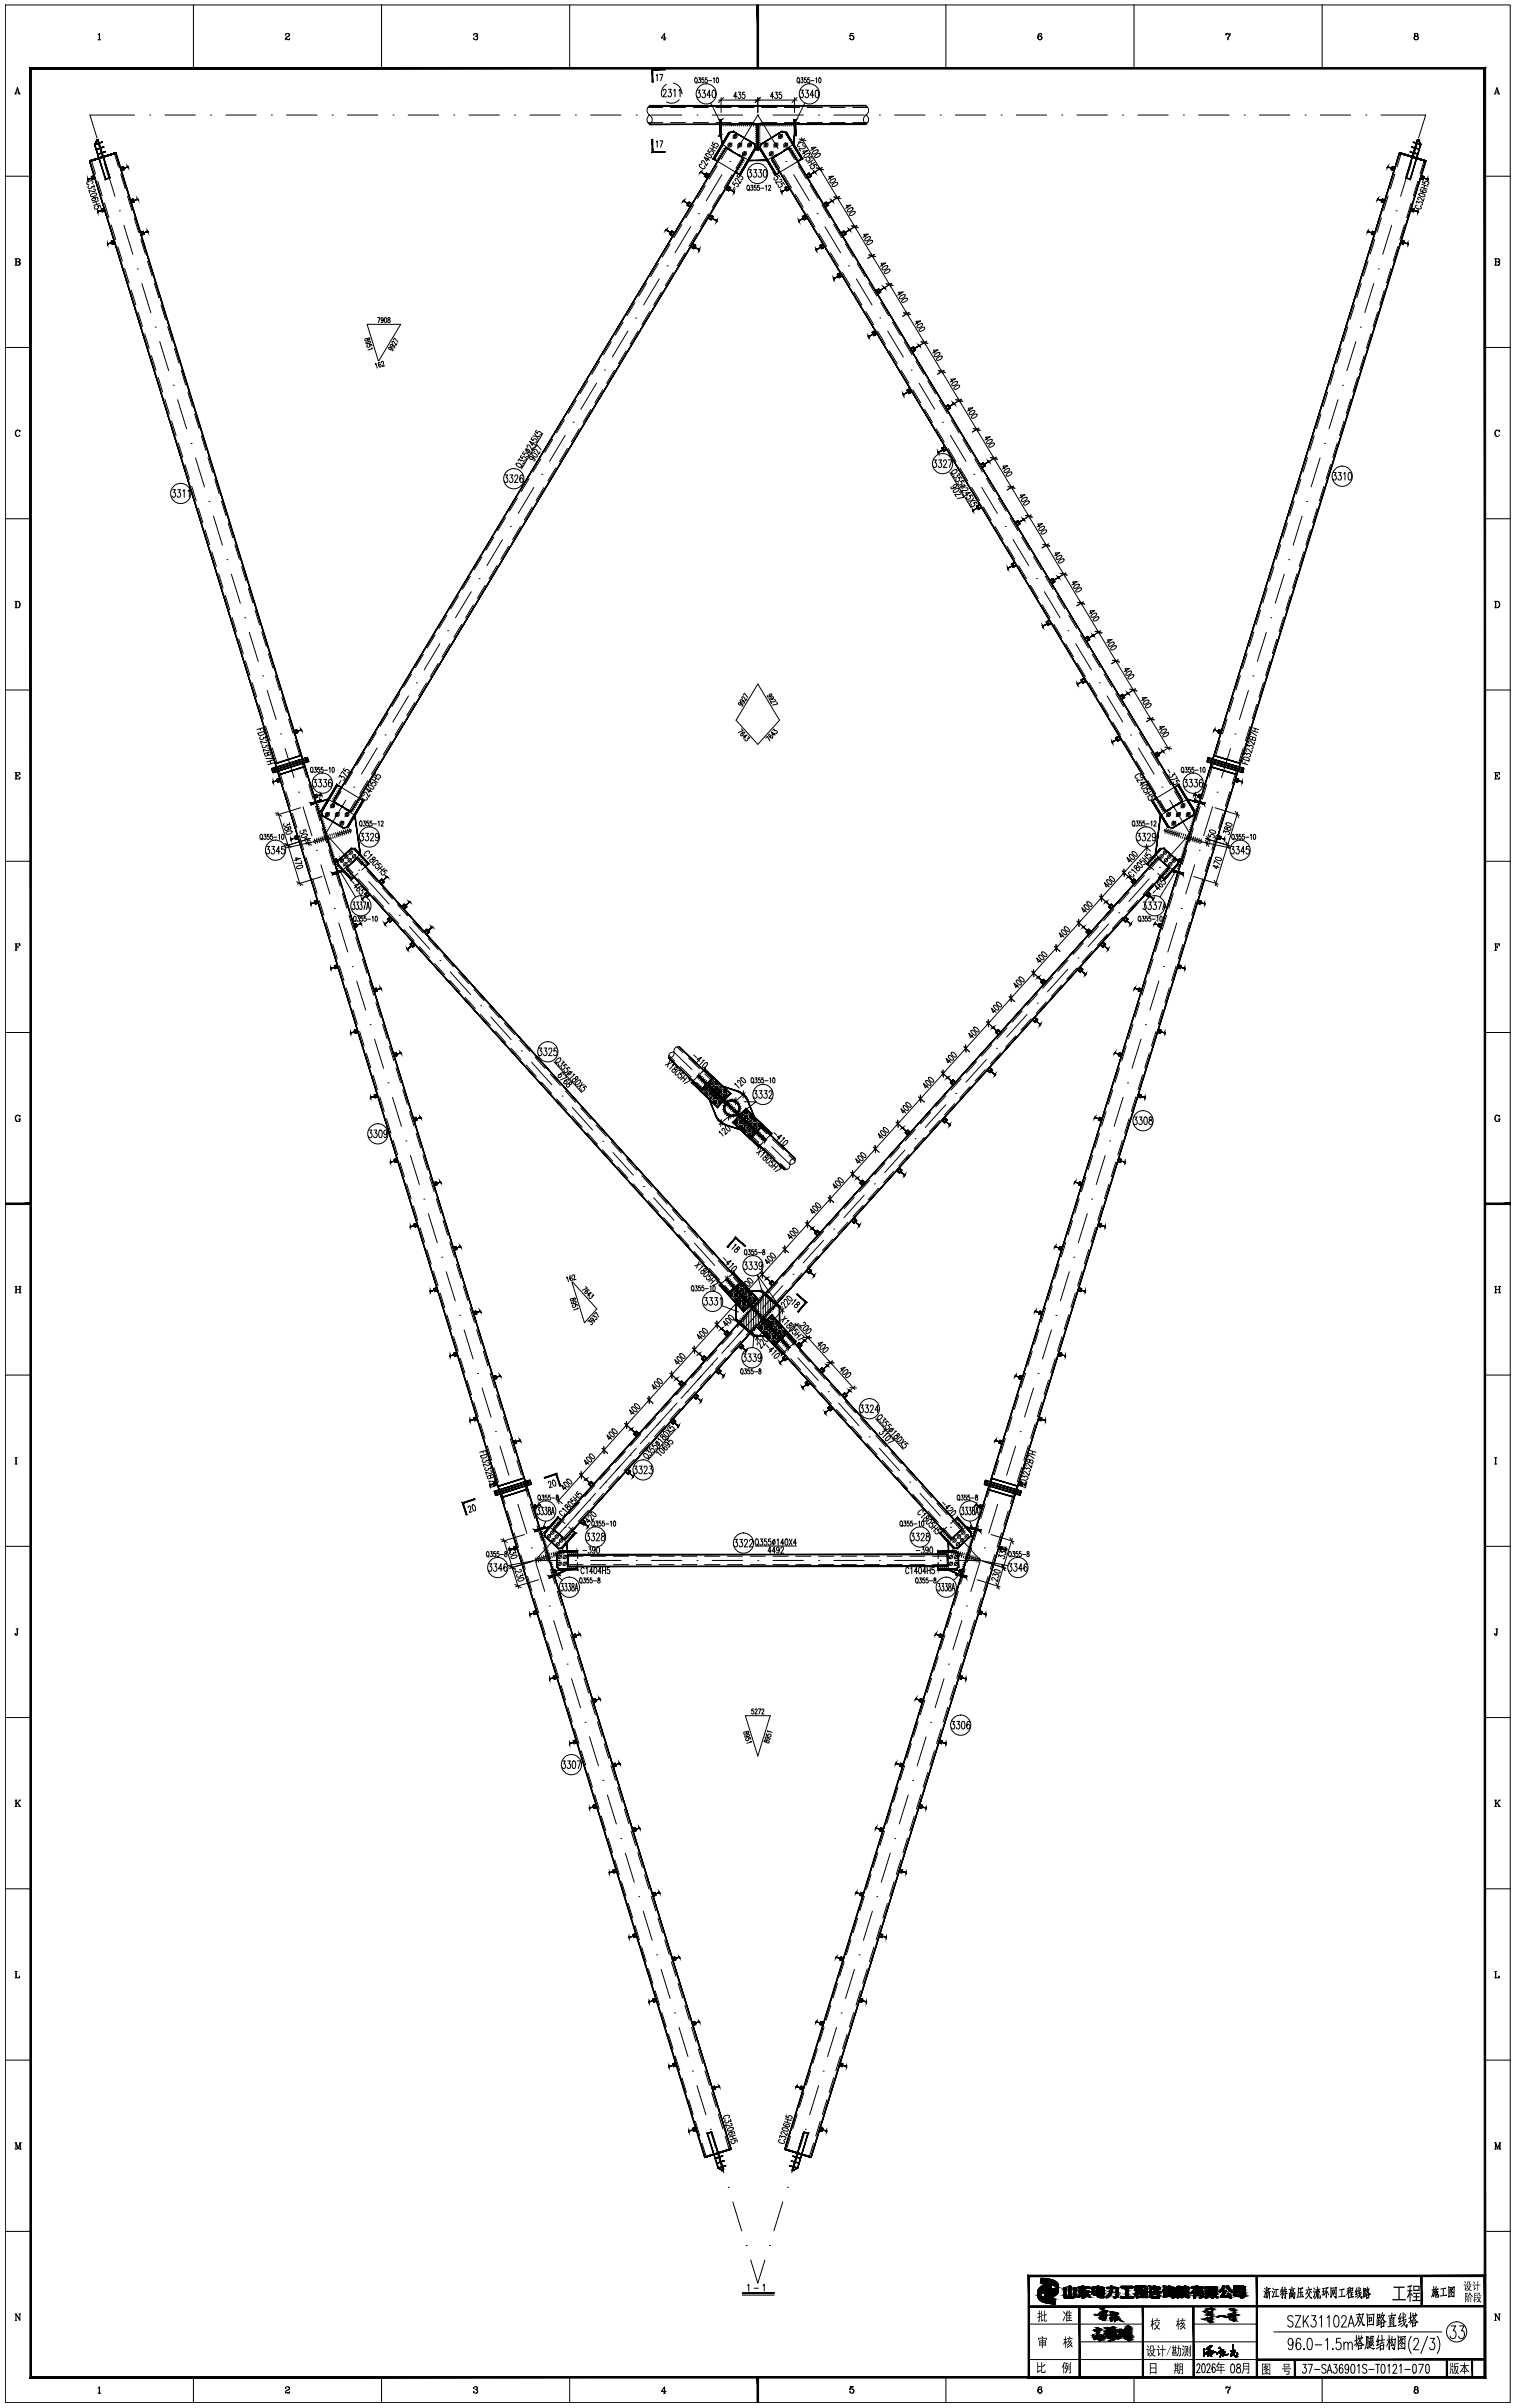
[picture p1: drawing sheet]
<svg xmlns="http://www.w3.org/2000/svg" width="598mm" height="950mm" viewBox="0 0 598 950" stroke-linecap="round" stroke-linejoin="round" font-family="sans-serif">
<!-- layer: 4 -->
<g fill="none" stroke="#000" stroke-width=".39">
<path d="M53.1 45.4h-17.6l2.8 9.1M59.1 45.4h.1M65.1 45.4h12M83.1 45.4h.1M89.1 45.4h12M107.1 45.4h.1M113.1 45.4h12M131.1 45.4h.1M137.1 45.4h12M155.1 45.4h.1M161.1 45.4h12M179.1 45.4h.1"/>
<path d="M185.1 45.4h12M203.1 45.4h.1M209.1 45.4h12M227.1 45.4h.1M233.1 45.4h12M251.1 45.4h.1M257.1 45.4h12M275.1 45.4h.1M281.1 45.4h12M299.1 45.4h.1M299.1 45.4l8 13.2M299.1 45.4l-8 13.2"/>
<path d="M305.1 45.4h12M323.1 45.4h.1M329.1 45.4h12M347.1 45.4h.1M353.1 45.4h12M371.1 45.4h.1M377.1 45.4h12M395.1 45.4h.1M401.1 45.4h12M419.1 45.4h.1M425.1 45.4h12M443.1 45.4h.1"/>
<path d="M449.1 45.4h12M467.1 45.4h.1M473.1 45.4h12M491.1 45.4h.1M497.1 45.4h12M515.1 45.4h.1M521.1 45.4h12M539.1 45.4h.1M545.1 45.4h17.6l-2.8 9.1M40.1 60.2h.1M41.8 66l3.6 11.5M284.9 68.9l-6.1 10.3"/>
<path d="M288 63.8h.1M310.2 63.8h.1M313.2 68.9l6.2 10.3M556.3 66l-3.5 11.5M558.1 60.2h.1M47.1 83.2h.1M48.9 88.9l3.6 11.5M272.6 89.5l-6.2 10.2M275.7 84.3h.1M322.5 84.3h.1M325.6 89.5l6.2 10.2M549.3 88.9l-3.6 11.5"/>
<path d="M551.1 83.2h.1M54.2 106.1h.1M56 111.9l3.5 11.4M260.2 110l-6.2 10.3M263.3 104.9h.1M334.9 104.9h.1M338 110l6.2 10.3M542.2 111.9l-3.5 11.4M544 106.1h.1M61.3 129.1h.1M63.1 134.8l3.5 11.4M247.8 130.6l-6.1 10.3"/>
<path d="M250.9 125.5h.1M347.3 125.5h.1M350.4 130.6l6.1 10.3M535.1 134.8l-3.5 11.4M536.9 129.1h.1M68.3 152h.1M70.1 157.7l3.5 11.5M235.5 151.2l-6.2 10.2M238.5 146h.1M359.6 146h.1M362.7 151.2l6.2 10.2M528.1 157.7l-3.5 11.5"/>
<path d="M529.8 152h.1M75.4 174.9h.1M223.1 171.7l-6.2 10.3M226.2 166.6h.1M372 166.6h.1M375.1 171.7l6.2 10.3M522.8 174.9h.1M77.2 180.7l3.5 11.4M82.5 197.9h.1M210.7 192.3l-6.2 10.3M213.8 187.1h.1M384.4 187.1h.1"/>
<path d="M387.5 192.3l6.2 10.3M515.7 197.9h.1M521 180.7l-3.5 11.4M84.2 203.6l3.6 11.5M198.4 212.9l-6.2 10.2M201.4 207.7h.1M396.7 207.7h.1M399.8 212.9l6.2 10.2M513.9 203.6l-3.5 11.5M89.6 220.8h.1M91.3 226.5l3.5 11.5M186 233.4l-6.2 10.3"/>
<path d="M189.1 228.3h.1M409.1 228.3h.1M412.2 233.4l6.2 10.3M506.9 226.5l-3.6 11.5M508.6 220.8h.1M96.6 243.7h.1M98.4 249.5l3.5 11.4M173.6 254l-6.2 10.3M176.7 248.8h.1M421.5 248.8h.1M424.6 254l6.2 10.3M499.8 249.5l-3.5 11.4"/>
<path d="M501.6 243.7h.1M103.7 266.7h.1M105.5 272.4l3.5 11.5M161.2 274.6l-6.2 10.2M164.3 269.4h.1M433.9 269.4h.1M436.9 274.6l6.2 10.2M492.7 272.4l-3.5 11.5M494.5 266.7h.1M110.7 289.6h.1M112.5 295.3l3.6 11.5M148.9 295.1l-6.2 10.3"/>
<path d="M152 290h.1M446.2 290h.1M449.3 295.1l6.2 10.3M485.7 295.3l-3.6 11.5M487.4 289.6h.1M117.8 312.5h.1M119.6 318.3l3.5 11.4M136.5 315.7l-8 13.2 9 10M139.6 310.5h.1M458.6 310.5h.1M461.7 315.7l7.9 13.2-8 8.9M478.6 318.3l-3.5 11.4"/>
<path d="M480.4 312.5h.1M124.9 335.5h.1M473.3 335.5h.1M126.7 341.2l3.5 11.5M132 358.4h.1M141.5 343.3h.1M145.5 347.8l8.1 8.9M453.6 346.7l-8 9M457.6 342.3h.1M466.2 358.4h.1M471.5 341.2l-3.5 11.5M133.7 364.1l3.6 11.5"/>
<path d="M157.6 361.1h.1M161.6 365.6l8 8.9M173.7 379h.1M425.5 377.9h.1M437.5 364.6l-8 8.9M441.5 360.1h.1M464.5 364.1l-3.6 11.5M139 381.3h.1M140.8 387.1l3.5 11.4M177.7 383.4l8 8.9M189.7 396.8h.1M409.4 395.8h.1"/>
<path d="M421.4 382.4l-8 8.9M457.4 387.1l-3.5 11.4M459.2 381.3h.1M146.1 404.3h.1M147.8 410l3.6 11.5M193.7 401.2l8.1 9M205.8 414.6h.1M209.8 419.1l8 8.9M266 415.1l7.1 6.9M389.3 418l-8 9M393.3 413.6h.1M405.4 400.2l-8.1 8.9"/>
<path d="M450.3 410l-3.5 11.5M452.1 404.3h.1M153.2 427.2h.1M154.9 433l3.6 11.4M221.8 432.4h.1M225.9 436.9l8 8.9M277.2 429.9l6.5 6.3M277.4 426.1h.1M278.2 429l6.4 6.2M280.2 426.8l6.5 6.3M281.2 425.9l6.5 6.2M281.7 430.3l14.3 13.8"/>
<path d="M292.9 439.1l6.5 6.3M293.9 438.1l6.5 6.3M373.3 435.9l-8.1 8.9M377.3 431.4h.1M443.3 433l-3.6 11.4M445 427.2h.1M160.2 450.1h.1M162 455.9l3.5 11.4M237.9 450.3h.1M241.9 454.7l8.1 8.9M289.9 442.2l6.5 6.3M290.9 441.2l6.4 6.3"/>
<path d="M300.3 448.3h.1M304.6 452.4l7.1 6.9M357.2 453.7l-8.1 8.9M361.2 449.2h.1M436.2 455.9l-3.5 11.4M438 450.1h.1M167.3 473.1h.1M169.1 478.8l3.5 11.5M254 468.1h.1M258 472.6l8 8.9M341.1 471.5l-8 8.9M345.1 467.1h.1"/>
<path d="M429.1 478.8l-3.5 11.5M430.9 473.1h.1M174.4 496h.1M270 485.9h.1M274.1 490.4l8 8.9M325 489.4l-8 8.9M329.1 484.9h.1M423.8 496h.1M176.1 501.7l3.6 11.5M181.4 519h.1M286.1 503.8h.1M288.1 510.1l6 6.7"/>
<path d="M289.1 509.3l6 6.6M290.1 508.2l9 9.9-7.8 8.7M291.3 507.2l6 6.7M292.3 506.4l6 6.6M299.1 518.1l7.8 8.7M304.1 519.5l6 6.7M309 507.2l-8.1 8.9M313 502.7h.1M416.8 519h.1M422.1 501.7l-3.6 11.5M183.2 524.7l3.5 11.5M280.9 538.4h.1"/>
<path d="M283.3 535.7l-14.5 16.1M287.3 531.2h.1M292.9 525l-8 8.9M296.9 520.6h.1M299.9 523.3l6 6.7M300.9 522.4l6 6.7M303.1 520.4l6 6.7M310.9 531.2h.1M314.9 535.7l8 8.9M415 524.7l-3.5 11.5M188.5 541.9h.1M190.3 547.6l3.5 11.5"/>
<path d="M264.8 556.2h.1M267.2 553.5l-8 8.9M271.2 549.1h.1M327 549.1h.1M331 553.5l8 8.9M407.9 547.6l-3.5 11.5M409.7 541.9h.1M195.6 564.8h.1M197.3 570.6l3.6 11.4M248.7 574h.1M251.1 571.4l-14.4 16M255.2 566.9h.1"/>
<path d="M260.8 560.7l-8.1 8.9M343 566.9h.1M347 571.4l8.1 8.9M400.9 570.6l-3.6 11.4M402.6 564.8h.1M202.6 587.8h.1M204.4 593.5l3.5 11.5M232.7 591.9h.1M235.1 589.2l-14.5 16M239.1 584.7h.1M359.1 584.7h.1M363.1 589.2l8 8.9"/>
<path d="M393.8 593.5l-3.6 11.5M395.6 587.8h.1M209.7 610.7h.1M211.5 616.4l3.5 11.5M219 607l-7.8 8.6h9.9M223 602.6h.1M227.1 615.6h.1M233.1 615.6h12M251.1 615.6h.1M257.1 615.6h12M275.1 615.6h.1M281.1 615.6h12"/>
<path d="M299.1 615.6h.1M305.1 615.6h12M323.1 615.6h.1M329.1 615.6h12M347.1 615.6h.1M353.1 615.6h12M371.1 615.6h.1M375.2 602.6h.1M379.2 607l7.8 8.6h-9.9M386.7 616.4l-3.5 11.5M388.5 610.7h.1M216.8 633.6h.1"/>
<path d="M218.5 639.4l3.6 11.4M379.6 639.4l-3.5 11.4M381.4 633.6h.1M223.8 656.6h.1M374.4 656.6h.1M225.6 662.3l3.5 11.5M230.9 679.5h.1M367.3 679.5h.1M372.6 662.3l-3.5 11.5M232.7 685.2l3.5 11.5M365.5 685.2l-3.5 11.5M238 702.4h.1"/>
<path d="M239.7 708.2l3.6 11.4M358.5 708.2l-3.6 11.4M360.2 702.4h.1M245 725.4h.1M246.8 731.1l3.5 11.5M351.4 731.1l-3.5 11.5M353.1 725.4h.1M252.1 748.3h.1M253.9 754l3.5 11.5M344.3 754l-3.5 11.5M346.1 748.3h.1M259.2 771.2h.1"/>
<path d="M260.9 777l3.6 11.4M337.2 777l-3.5 11.4M339 771.2h.1M266.2 794.2h.1M268 799.9l3.5 11.5M330.2 799.9l-3.6 11.5M332 794.2h.1M273.3 817.1h.1M324.9 817.1h.1M275.1 822.8l3.5 11.5M323.1 822.8l-3.5 11.5M280.4 840h.1"/>
<path d="M282.2 845.8l3.5 11.4M316 845.8l-3.5 11.4M317.8 840h.1M287.4 863h.1M289.2 868.7l3.6 11.5M309 868.7l-3.6 11.5M310.7 863h.1M294.5 885.9h.1M296.3 891.7l2.8 9.1 2.8-9.1M303.7 885.9h.1"/>
</g>
<!-- layer: 0 -->
<g fill="none" stroke="#000" stroke-width=".39">
<path d="M2.1 2h594v945.9h-594zM38.7 13.7l.6-.5v2.5M38.7 15.7h1.1M39.2 13.3v2.4M76.3 2v25M112.8 13.7l-.2 .1a.84 .84 0 0 1 .9-.6 .84 .84 0 0 1 .8 .7l-1.5 1.1-.2 .7M113.7 13.2l.5 .7-1 .7M114.3 15.3l-.3 .3-1.4-.1M114.3 15.1l-.2 .6-1.1-.4M150.6 2v25M187 13.7l-.1 .1a.78 .78 0 0 1 .8-.6 .78 .78 0 0 1 .7 .7l-.8 .4M188 13.2l.3 .4-.3 .7 .6 .6a.84 .84 0 0 1-.8 .8 .84 .84 0 0 1-.9-.6l.1 .1"/>
<path d="M188.3 14.5l.1 .7-.4 .5M224.9 2v25M261.9 15.7h.8M262.2 13.4v2.3M262.9 15h-1.9l1.3-1.8v2.5M335.6 13.3l1.2-.1h-1.2l-.2 1.2a.89 .89 0 0 1 1.4-.4 .89 .89 0 0 1 0 1.4 .89 .89 0 0 1-1.4-.3l.1 .1M336.3 14l.6 .7-.1 .6-.5 .4M373.3 2v25M410.5 13.2a1.49 1.49 0 0 0-.1 2.5M410.6 14.1l.6 .8-.6 .8M411.1 13.6v.2l.1-.2-.4-.4a1.27 1.27 0 0 0-1.2 1.1 1.27 1.27 0 0 0 1 1.4 .78 .78 0 0 0 .7-.8 .78 .78 0 0 0-.8-.8 .78 .78 0 0 0-.8 .8M447.6 2v25"/>
<path d="M483.9 13.7l.3-.5 .9 .4 .4-.4-.1 .7-.6 .8-.1 1M483.9 13.2v.7M484 13.4l1.1 .2M485.4 13.9a1.78 1.78 0 0 0-.8 1.8M521.8 2v25M558.7 13.2l-.5 .4 .2 .5 .8 .2 .5-.4-.1-.6-.9-.1-.3 .4 .3 .7M559.2 13.2l.4 .4-.4 .7 .6 .4a.83 .83 0 0 1-.9 1 .83 .83 0 0 1-.7-1.2l.5-.2-.5 .4v.5l.5 .5M559.2 14.3l.5 .4-.1 .8-.4 .2M5.8 37h.7M6 37l.9-2.4 .8 2.4M6.3 36.3h1M6.9 34.9l.7 2.1"/>
<path d="M7.2 37h.7M259 29.8l.4-.4v2.5M260.4 29.4h1.2l-.8 2.5M274.4 30.8l.2-.1a1.06 1.06 0 0 1 .7 1 1.06 1.06 0 0 1-.7 1 1.44 1.44 0 0 1-.2-1.9zM274.8 32.3l.4 .6M275.3 35.5h1.1l-.7 1.2a.85 .85 0 0 1 .7 1.1 .85 .85 0 0 1-1.3 .5l-.1-.3M275.8 30.7h.7l-.4 .7a.56 .56 0 0 1 .5 .9 .56 .56 0 0 1-1 0M277.2 35.5h1.1l-.6 1.2a.86 .86 0 0 1 .7 1.1 .86 .86 0 0 1-1.3 .5v-.3M277.7 30.7h-.6l-.1 .8a.57 .57 0 0 1 .9 .5 .57 .57 0 0 1-.9 .5v-.2M279.1 30.7h-.7v.8a.57 .57 0 0 1 .8 .5 .57 .57 0 0 1-.8 .5l-.1-.2M279.7 31.8h1.2M280.5 37.5h-1.5l1-2v3.1"/>
<path d="M281.3 35.7l.5-.2a2.12 2.12 0 0 1 0 3.1h-.2a2.48 2.48 0 0 1-.3-2.9zM281.6 31.1l.3-.4v2M282.9 30.8l.2-.1a1.16 1.16 0 0 1 0 2l-.4-.9zM283.6 39.5h31M284.6 38.5v5.9M285.6 38.5l-2 2M290.9 38h-1.3l.8-1.6v2.5M291.4 36.4h1l-.6 .9a.69 .69 0 0 1 .7 1 .69 .69 0 0 1-1.2 .1M293.9 36.4h-.8v.9a.73 .73 0 0 1 1 .7 .73 .73 0 0 1-1.1 .6l-.1-.2M299.1 38.5v5.9M300.1 38.5l-2 2M305.4 38h-1.3l.8-1.6v2.5"/>
<path d="M305.9 36.4h1l-.6 .9a.7 .7 0 0 1 .7 1.1 .7 .7 0 0 1-1.2 0M308.4 36.4h-.8l-.1 1a.71 .71 0 0 1 1.1 .6 .71 .71 0 0 1-1.1 .6l-.1-.2M313.6 38.5v5.9M314.6 38.5l-2 2M314.8 30.8l.2-.1a1.06 1.06 0 0 1 .7 1 1.06 1.06 0 0 1-.7 1 1.44 1.44 0 0 1-.2-1.9zM315.2 32.3l.4 .6M316 35.5h1.1l-.7 1.2a.85 .85 0 0 1 .7 1.1 .85 .85 0 0 1-1.3 .5l-.1-.3M316.2 30.7h.7l-.4 .7a.56 .56 0 0 1 .5 .9 .56 .56 0 0 1-1 0M317.9 35.5h1.1l-.5 1.2a.86 .86 0 0 1 .6 1.1 .86 .86 0 0 1-1.3 .5v-.3M318.2 30.7h-.7l-.1 .8a.57 .57 0 0 1 .9 .5 .57 .57 0 0 1-.9 .5v-.2M319.5 30.7h-.7v.8a.57 .57 0 0 1 .8 .5 .57 .57 0 0 1-.8 .5l-.1-.2M320.1 31.8h1.2"/>
<path d="M321.2 37.5h-1.5l1-2v3.1M322 31.1l.3-.4v2M322.1 35.7l.4-.2a2.12 2.12 0 0 1 0 3.1h-.2a2.48 2.48 0 0 1-.2-2.9zM323.3 30.8l.2-.1a1.16 1.16 0 0 1 0 2l-.4-.9zM589.8 37h.7M590 37l.8-2.4 .9 2.4M590.3 36.3h1M590.8 34.9l.8 2.1M591.2 37h.7M256.4 45.4a2.13 2.13 0 0 1 0 3.6M256.4 41.7a2.12 2.12 0 0 0 0 3.7 2.13 2.13 0 0 0 0 3.6M259 56.1l.4-.5v2.5"/>
<path d="M260.4 55.6h1.2l-.8 2.5M279.7 59l-.4 .7 .9 .6a.71 .71 0 0 1 1-.6 .71 .71 0 0 1 0 1.2h-.3M280.1 58.3l2.2 1.3M280.5 40.6l3.4 6.8M280.7 57.3l2.2 1.3M281.5 56l-.4 .7 .8 .5a.73 .73 0 0 1 1.2-.5 .73 .73 0 0 1-.1 1.2h-.3M281.7 57.9l-.6 1M284.6 49v.7M284.8 59.9l.6 .4M285.2 59.2l.6 .4M285.4 49v.7M285.6 58.5l.6 .4"/>
<path d="M286.2 49v.7M287 49v.7M287.8 49v.7M288.6 49v.7M289.4 49v.7M290.2 49v.7M291 49v.7M291.8 49v.7M292.6 49v.7M293.4 49v.7M294.2 49v.7M295 49v.7"/>
<path d="M295.8 49v.7M296.6 49v.7M297.4 49v.7M298.2 49.5h.7M298.2 50.3h.7M298.2 51.1h.7M298.2 51.9h.7M298.2 52.7h.7M298.2 53.5h.7M298.2 54.3h.7M298.2 55.1h.7M298.2 55.9h.7"/>
<path d="M298.2 56.7h.7M298.2 57.5h.7M298.2 58.3h.7M298.2 49v.7M298.7 49v.7M299 49v.7M299.3 58.5h.7M299.3 57.7h.7M299.3 56.9h.7M299.3 56.1h.7M299.3 55.3h.7M299.3 54.5h.7"/>
<path d="M299.3 53.7h.7M299.3 52.9h.7M299.3 52.1h.7M299.3 51.3h.7M299.3 50.5h.7M299.3 49.7h.7M299.5 49v.7M300.3 49v.7M301.1 49v.7M301.9 49v.7M302.7 49v.7M303.5 49v.7"/>
<path d="M304.3 49v.7M305.1 49v.7M305.9 49v.7M306.7 49v.7M307.5 49v.7M308.3 49v.7M309.1 49v.7M309.9 49v.7M310.7 49v.7M311.5 49v.7M312.3 49v.7M312.6 58.5l-.6 .4"/>
<path d="M313 59.2l-.6 .4M313.1 49v.7M313.4 59.9l-.6 .4M313.9 49v.7M315.4 54.8l2.7 .7M316.3 54.3l14.7 24.6M316.7 57.2a.66 .66 0 0 0 .1-1 .66 .66 0 0 0-1 .1l-.5 .3a.66 .66 0 0 0-.6 .9 .66 .66 0 0 0 .9 .4M317 57.7l.4-.1a.56 .56 0 0 1 .5 .6 .56 .56 0 0 1-.7 .5l-1.9-.1 .6 1M317.6 54.7l-2.6 1.5M317.7 40.6l-3.4 6.8M320.9 59.9l1.3-.8 .6 .1a1.5 1.5 0 0 1-2.1 1.3zM320.9 59.3l-.6-1.1 1.8-.1-2.1 1.3"/>
<path d="M341.5 45.6a.85 .85 0 0 1 1.2 .7v1.8a.85 .85 0 0 1-1.2 .7 2.13 2.13 0 0 1 0-3.2zM341.8 41.7a2.13 2.13 0 0 1 0 3.7M2.1 69.5h10M35.8 76.9l1.1-.7 1.2 .2a1.5 1.5 0 0 1-2.4 .8zM36.3 72.4l.4-.5a1.34 1.34 0 0 0-1.4-.5 1.34 1.34 0 0 0-1 1.2l.7 .2M36.9 78.1l.6 .1a.68 .68 0 0 1-.4 .9 .68 .68 0 0 1-.8-.5l.6-.5 1.1-.3 .6 .3-.2 .6M36.9 74.6h.4a.55 .55 0 0 1 .3 .7 .55 .55 0 0 1-.7 .3l-1.8-.5 .3 1.1M37 72.9l.3 .9-1.1-.2a.7 .7 0 0 1-.8 .9 .7 .7 0 0 1-.4-1.2M37.2 69.3l.4 1.2M37.8 79.6l.4 1.1M39 79.2l-2.4 .7M40.8 61.9l-.4 .1"/>
<path d="M47.6 66.2l.3 1.1M51.5 78.9l.3 1.1M276.9 64.8l-.7 .1a1.33 1.33 0 0 0 .6 1.4 1.33 1.33 0 0 0 1.5-.1l-.3-.7M277.2 64.4l-.3-.3a.55 .55 0 0 1 .4-.7 .55 .55 0 0 1 .7 .3l.8 1.7 .6-1M278.7 60.7l1.2 .1 .7 .6 .2 .6a1.5 1.5 0 0 1-2.1-1.3zM279.5 62.5l-.6 1-1-1.5 2.2 1.3M280.1 69.1l-.8 1.2M283.1 62.7l.6 .3M283.5 62l.6 .3M284 61.3l.5 .3M284.4 60.6l.6 .4M287.1 73.3l-.8 1.2"/>
<path d="M289.5 71.7l-.4 .7 .9 .7a.71 .71 0 0 1 1-.7 .71 .71 0 0 1 0 1.3l-.3-.1M289.9 73.8l-.7 1.3M290.4 71.4l-.2-.3a.56 .56 0 0 1 .3-.7 .56 .56 0 0 1 .7 .4l.8 1.6 .6-1M290.7 67.2l.6 .4M291.1 66.5l.6 .4M291.3 68.9l-.5 .7 .8 .5a.73 .73 0 0 1 1.2-.5 .73 .73 0 0 1-.1 1.2h-.2M291.5 65.9l.6 .3M292 65.2l.6 .3M292.4 64.5l.6 .3M292.8 63.8l.6 .4M293.2 63.1l.6 .4M295 73.2l.2-.1a1.07 1.07 0 0 1 .7 1 1.07 1.07 0 0 1-.7 1 1.48 1.48 0 0 1-.2-1.9z"/>
<path d="M295.4 74.7l.4 .6M295.5 66.9h1.1l-.6 1.2a.86 .86 0 0 1 .6 1.1 .86 .86 0 0 1-1.2 .4l-.1-.3M296.4 73.1h.7l-.4 .8a.56 .56 0 0 1 .5 .8 .56 .56 0 0 1-1 0M297.5 66.9h1.1l-.6 1.2a.84 .84 0 0 1 .7 1.2 .84 .84 0 0 1-1.4 0M298.4 73.1h-.7l-.1 .8a.57 .57 0 0 1 .9 .5 .57 .57 0 0 1-.9 .5v-.2M299.5 66.9h1.1l-.6 1.2a.86 .86 0 0 1 .6 1.1 .86 .86 0 0 1-1.2 .4l-.1-.3M299.7 73.1h-.7v.8a.57 .57 0 0 1 .8 .5 .57 .57 0 0 1-.8 .5l-.1-.2M300.3 74.2h1.2M301.6 67.1l.5-.2a2.14 2.14 0 0 1 0 3h-.2a2.42 2.42 0 0 1-.3-2.8zM302.2 73.5l.3-.4v2M303.4 73.6v-.3a.44 .44 0 0 1 .7-.1 .44 .44 0 0 1 0 .7l-.8 1.2h.9M305 63.1l-.6 .4"/>
<path d="M305.1 68l.8 1.3M305.4 63.8l-.6 .4M305.8 64.5l-.6 .3M306.2 65.2l-.6 .3M306.6 65.9l-.6 .3M307.1 66.5l-.6 .4M307.5 67.2l-.6 .4M307.8 70.9l.3-.2a.55 .55 0 0 1 .5 .7 .55 .55 0 0 1-.7 .4h-1.8l.6 1M307.9 69.9l-.4-.7-.8 .5a.73 .73 0 0 1-.1 1.2 .73 .73 0 0 1-1.1-.6l.1-.2M309.6 72.8l-.4-.8-1 .5a.7 .7 0 0 1 .1 1.3 .7 .7 0 0 1-1.1-.7l.2-.2M311.1 73.3l.8 1.2M313.8 60.6l-.6 .4"/>
<path d="M314.2 61.3l-.6 .3M314.7 62l-.7 .3M315.1 62.7l-.6 .3M317.5 61.3l1.3-.8 .7 .1a1.5 1.5 0 0 1-2.2 1.3zM317.6 60.7l-.7-1.1 1.9-.1-2.2 1.3M318.1 69.1l.8 1.2M319.9 63.7l.6 1M320.6 62.5l-.5-.7-.9 .4a.7 .7 0 0 1 0 1.3 .7 .7 0 0 1-1-.6l.1-.2M321 63.1l-2.2 1.3M321.6 64.1l-2.2 1.3M321.7 61.3l1.4-.8 .6 .1a1.47 1.47 0 0 1-2.2 1.3zM322.3 66.3l2.7 .7"/>
<path d="M322.4 65.5l-.5-.7-.9 .4a.7 .7 0 0 1 0 1.3 .7 .7 0 0 1-1-.6l.1-.3M324.5 66.1l-2.6 1.5M327.7 71.3l1.4-.8 .7 .3a1.59 1.59 0 0 1-2.2 1.1zM327.8 70.7l-.6-1.1 1.8-.1-2.1 1.3M328.6 72.8l1.3-.8 .7 .1a1.49 1.49 0 0 1-2.2 1.2zM329.1 77.7l2.8 .7M330 77.2l42.3 70.2M331.4 77.5l-2.6 1.6M546.7 78.9l-.3 1.1M550.6 66.2l-.3 1.1M557.7 62l-.3-.1 .4 .1M560.3 76.3l1.3 .1 .9 .8a1.48 1.48 0 0 1-2.4-.7z"/>
<path d="M560.9 73.9l2.4 .7M561 69.3l-.4 1.2M561 74.6l-.4 .2a1.54 1.54 0 0 0 2.3 .8 .73 .73 0 0 0-.6-.7 .73 .73 0 0 0-.8 .6l.5 .5M561.2 72.8l2.4 .7M561.7 71.2l-.3 .8 1 .4a.71 .71 0 0 1 .9-.8 .71 .71 0 0 1 .3 1.2h-.3M562.1 78.3l-.3 1.2-1.2-1.5a.55 .55 0 0 0-.9-.1 .55 .55 0 0 0 .3 .9M562.4 73.1l-.4 1.1M586.1 69.5h10M37.5 81.5l-.2 .2a.73 .73 0 0 0 .9 .8 .73 .73 0 0 0 .3-1.2l1-.3 .3 .8M39.3 80.3l-2.4 .8M41.1 82.1l.4 1.1M45.1 94.8l.3 1.2"/>
<path d="M55.4 91.6l.4 1.2M266.3 91.9l-.7 1.3M273.2 80.5l-.7 1.3M273.3 96.1l-.7 1.3M280.2 84.7l-.8 1.3M318 84.7l.7 1.3M324.8 96.1l.8 1.3M325 80.5l.7 1.3M331.9 91.9l.7 1.3M334.6 82.7l1.4-.8 .6 .2a1.49 1.49 0 0 1-2.2 1.3zM334.7 82.1l-.7-1 1.9-.2-2.2 1.3M335.5 84.2l1.3-.8 .6 .1a1.52 1.52 0 0 1-2.1 1.3z"/>
<path d="M336 89.1l2.8 .7M338.2 88.9l-2.5 1.6M341.5 94.2l1.3-.8 .7 .1a1.47 1.47 0 0 1-2.2 1.3zM341.5 93.6l-.6-1.1 1.9-.2-2.2 1.3M342.3 95.6l1.4-.8 .7 .3a1.59 1.59 0 0 1-2.2 1.1zM542.8 91.6l-.4 1.2M553.1 94.8l-.3 1.2M557 82.1l-.3 1.1M558.9 80.2l.3-.9 .8 .7a.7 .7 0 0 1 1.1-.3 .7 .7 0 0 1-.3 1.2M559.3 81a.66 .66 0 0 0-.8 .6 .66 .66 0 0 0 .8 .7l.6 .2a.66 .66 0 0 0 1-.2 .66 .66 0 0 0-.3-.9M5.9 102.1l1.9 .2v.8l-.5 .2M5.9 104.6l1.8-.1 .2-.7-.6-.5 .5 .5-.5 .8"/>
<path d="M6.3 102.1v2.5M6.4 102.1v2.5M7.3 102.1l.5 .5-.1 .5-1.3 .2M331.7 107.6l.8 1.2M342.9 100.5l2.7 .7M345.1 100.4l-2.6 1.5M345.6 114.8l.8 1.2M348.4 105.6l1.3-.8 .7 .3a1.59 1.59 0 0 1-2.2 1.1zM348.4 105l-.6-1.1 1.8-.1-2.1 1.3M349.2 107l1.4-.8 .6 .1a1.49 1.49 0 0 1-2.2 1.3zM349.7 112l2.8 .7M352 111.8l-2.6 1.5"/>
<path d="M355.2 117l1.4-.8 .6 .1a1.49 1.49 0 0 1-2.2 1.3zM355.3 116.4l-.7-1.1 1.9-.1-2.1 1.3M356.1 118.5l1.3-.8 .7 .1a1.48 1.48 0 0 1-2.2 1.2zM589.9 102.1l1.8 .1 .2 .6-.6 .5M589.9 104.6l1.8-.1 .2-.7-.6-.5 .5 .5-.1 .6-.4 .2M590.3 102.1v2.5M590.4 102.1v2.5M591.3 102.1l.5 .5-.1 .5-1.3 .2M2.1 137.1h10M345.5 130.4l.7 1.3M356.6 123.4l2.8 .7M358.8 123.2l-2.5 1.6"/>
<path d="M359.3 137.6l.8 1.3M362.1 128.4l1.3-.7 .7 .1a1.49 1.49 0 0 1-2.2 1.3zM362.2 127.8l-.7-1 1.9-.2-2.2 1.3M363 129.9l1.3-.8 .7 .2a1.59 1.59 0 0 1-2.2 1.2zM363.5 134.8l2.7 .7M365.7 134.6l-2.5 1.6M369 139.9l1.3-.8 .6 .1a1.47 1.47 0 0 1-2.1 1.3zM369 139.3l-.6-1.1 1.8-.1-2.1 1.2M586.1 137.1h10M359.2 153.3l.8 1.2M369.8 141.3l1.4-.8 .6 .1a1.49 1.49 0 0 1-2.1 1.3zM370.4 146.2l2.7 .7"/>
<path d="M371.2 145.7l42.3 70.3M372.6 146.1l-2.6 1.5M375.9 151.3l1.3-.8 .6 .1a1.49 1.49 0 0 1-2.1 1.3zM375.9 150.7l-.6-1.1 1.8-.1-2.1 1.3M376.7 152.7l1.3-.8 .7 .1a1.5 1.5 0 0 1-2.2 1.3zM377.2 157.7l2.8 .7M379.5 157.5l-2.6 1.5M6.9 169.7a1.43 1.43 0 0 0 0 2.5M7.7 170l.1 .4v-.7l-.1 .3-.2-.2a1.17 1.17 0 0 0-1.5 1.1 1.17 1.17 0 0 0 1.5 1.2l.3-.5M205.8 179.6l-.5 .7 .8 .5a.73 .73 0 0 1 1.2-.5 .73 .73 0 0 1-.1 1.3l-.2-.1M206.6 178.2l-.4 .7 .9 .6a.72 .72 0 0 1 1-.6 .72 .72 0 0 1 0 1.3l-.3-.1M207.5 176.9l1.7 1.9"/>
<path d="M207.7 177.3a.83 .83 0 0 1 1 .1 .83 .83 0 0 1 .1 1.1l-1.1-.5zM208.3 176.5l-.2-.3a.55 .55 0 0 1 .3-.7 .55 .55 0 0 1 .7 .4l.8 1.7 .6-1M210 178.8a1.59 1.59 0 0 1 2 1.4 1.59 1.59 0 0 1-2-1.4zM210 172.6l-.4 .7 .9 .6a.7 .7 0 0 1 1-.6 .7 .7 0 0 1 0 1.2h-.3M210.4 172l2.7 .3M210.7 174.6l-.6 1.1-1-1.6 2.1 1.3M210.9 171l1.6 2.3M211 178.2l-.2-.3a.55 .55 0 0 1 .3-.7 .55 .55 0 0 1 .7 .4l.8 1.6 .6-1M211.3 176.5l.6-1 1.7 2M211.7 169.7l-.4 .7 .8 .5a.73 .73 0 0 1 1.1-.5 .73 .73 0 0 1 0 1.2h-.3M214.2 171l-8.3 13.9M373 176.1l.7 1.3"/>
<path d="M373.1 160.5l.7 1.2M382.7 162.7l1.3-.8 .7 .1a1.49 1.49 0 0 1-2.2 1.3zM382.8 162.1l-.7-1.1 1.9-.1-2.2 1.3M383.6 164.2l1.3-.8 .6 .1a1.47 1.47 0 0 1-2.1 1.2zM384.1 169.1l2.7 .7M386.3 168.9l-2.5 1.6M389.6 174.1l1.3-.7 .7 .2a1.62 1.62 0 0 1-2.2 1.2zM389.7 173.5l-.7-1 1.9-.2-2.2 1.3M390.5 175.6l1.3-.8 .6 .1a1.49 1.49 0 0 1-2.1 1.3zM590.8 169.7a1.43 1.43 0 0 0 0 2.5M591.7 170l.1 .4v-.7l-.1 .3-.3-.2a1.17 1.17 0 0 0-1.4 1.1 1.17 1.17 0 0 0 1.4 1.2l.4-.5M68.1 193.2h1.1l-.6 1.1a.84 .84 0 0 1 .8 1.3 .84 .84 0 0 1-1.5 0"/>
<path d="M70.1 193.2h1.1l-.6 1.1a.86 .86 0 0 1 .7 1.2 .86 .86 0 0 1-1.3 .4l-.1-.3M72.2 193.8l.5-.6v3M74.2 193.8l.5-.6v3M199.3 187.4h1.1l-.6 1.1a.85 .85 0 0 1 .6 1.2 .85 .85 0 0 1-1.2 .4l-.1-.3M201.3 187.4h1.1l-.6 1.1a.84 .84 0 0 1 .7 1.3 .84 .84 0 0 1-1.4 0M203.2 188.1l.1-.5a.66 .66 0 0 1 .9-.1 .66 .66 0 0 1 .1 1l-1.2 1.9h1.4M203.9 182.8a1.49 1.49 0 0 1 1.9 1.5 1.48 1.48 0 0 1-1.9-1.5zM204.5 181.8l.4-.8 .6 .9a.7 .7 0 0 1 1.2 0 .7 .7 0 0 1-.6 1.1M206.4 187.8l-.6-.4a1.9 1.9 0 0 0 .1 3 .88 .88 0 0 0 .6-1.1 .88 .88 0 0 0-1-.7l-.3 .8M206.4 183.8l-.9 .1M210 180.3l.4 .5a.67 .67 0 0 1-1 .4 .67 .67 0 0 1-.1-1.1l1.7 .9 .2 .6-.6 .2M368.5 181.4h1.1l-.6 1.2a.85 .85 0 0 1 .7 1.1 .85 .85 0 0 1-1.3 .4l-.1-.2"/>
<path d="M370.5 181.4h1.1l-.6 1.2a.84 .84 0 0 1 .7 1.2 .84 .84 0 0 1-1.4 .1M372.4 182.1l.1-.4a.66 .66 0 0 1 .9-.1 .66 .66 0 0 1 .1 1l-1.2 1.8h1.4M374.3 181.4h1.4l-1 3M374.9 186.4l8.4 13.9M375.5 192.1l-.2 .4a1.54 1.54 0 0 0 2.2-1.2 .74 .74 0 0 0-1 .1 .74 .74 0 0 0-.1 .9l.7-.1M375.8 186l.8-.6a.71 .71 0 0 1 1.1 .1 .71 .71 0 0 1-.5 1.1l-.5 .3a.66 .66 0 0 1-1 .1 .66 .66 0 0 1 .1-1zM376 186.6l-.3 .8M376.4 193.4l1.3-.8 .8 .3a1.62 1.62 0 0 1-2.3 1.1zM378.4 186.7l.5 .7-1.1 .1a.69 .69 0 0 1-.6 1.1 .69 .69 0 0 1-.6-1M378.5 194.1l.3-.1a.55 .55 0 0 1 .5 .6 .55 .55 0 0 1-.6 .5l-1.9-.1 .6 1M379.4 191.8l1.1-.5a.73 .73 0 0 1-.2 1.1 .73 .73 0 0 1-1-.3zM379.7 188.8l-.5-.7-.9 .5a.71 .71 0 0 1 .1 1.2 .71 .71 0 0 1-1.1-.6l.1-.2"/>
<path d="M379.8 195.2l.6 1-2.6 .6M380.5 190.2l-.4-.7-.9 .5a.71 .71 0 0 1 0 1.2 .71 .71 0 0 1-1.1-.6l.2-.2M381.2 192.5l.4-.1a.56 .56 0 0 1 .5 .7 .56 .56 0 0 1-.7 .4l-1.8-.1 .6 1M381.3 191.7l-2.5 .5M381.8 195.5l-.7-1.1 1.9-.1-2.1 1.3M383.9 195.9l-.4-.7-1 .4a.71 .71 0 0 1 .1 1.3 .71 .71 0 0 1-1.1-.7l.2-.1M384.3 196.4l-1.6 2.3M384.9 197.4l-2.8 .3M385.7 198.7l-.5-.7-.9 .5a.71 .71 0 0 1 0 1.2 .71 .71 0 0 1-1.1-.6l.2-.2M386.7 199l.8 1.2M386.8 183.3l.8 1.3M391 180.5l2.7 .7"/>
<path d="M393.2 180.3l-2.5 1.6M396.5 185.6l1.3-.8 .6 .1a1.49 1.49 0 0 1-2.1 1.3zM396.5 185l-.6-1.1 1.8-.1-2.1 1.2M397.3 187l1.4-.8 .6 .1a1.49 1.49 0 0 1-2.1 1.3zM397.8 191.9l2.8 .7M400.1 191.8l-2.6 1.5M403.4 197l1.3-.8 .6 .1a1.47 1.47 0 0 1-2.1 1.3zM403.4 196.4l-.6-1.1 1.8-.1-2.1 1.3M404.2 198.4l1.3-.8 .7 .3a1.59 1.59 0 0 1-2.2 1.1zM526.3 186.4h1.1l-.6 1.1a.84 .84 0 0 1 .7 1.3 .84 .84 0 0 1-1.4 0M528.3 186.4h1.1l-.6 1.1a.86 .86 0 0 1 .6 1.2 .86 .86 0 0 1-1.2 .4l-.1-.3M530.4 187l.5-.6v3"/>
<path d="M532.4 186.5l.4-.1a2.12 2.12 0 0 1 0 3h-.1a2.48 2.48 0 0 1-.3-2.9zM2.1 204.7h10M400.6 206.2l.7 1.2M404.7 203.4l2.8 .7M407 203.2l-2.6 1.5M410.2 208.4l1.3-.8 .7 .1a1.52 1.52 0 0 1-2.2 1.3zM410.3 207.8l-.7-1.1 1.9-.1-2.2 1.3M411.1 209.9l1.3-.9 .6 .2a1.49 1.49 0 0 1-2.1 1.3zM411.6 214.8l2.7 .7M412.5 214.3l42.2 70.3M413.8 214.6l-2.5 1.6M417.1 219.8l1.3-.7 .7 .2a1.59 1.59 0 0 1-2.2 1.2z"/>
<path d="M417.1 219.3l-.6-1.1 1.9-.2-2.2 1.3M586.1 204.7h10M5.9 237.3h1.2a1.34 1.34 0 0 1 .9 1.2 1.34 1.34 0 0 1-.9 1.3h-1.2M6.3 237.3v2.5M6.4 237.3v2.5M7.1 237.3a1.41 1.41 0 0 1 0 2.5M400.5 221.8l.7 1.3M414.3 229l.8 1.3M418 221.3l1.3-.8 .6 .1a1.47 1.47 0 0 1-2.1 1.3zM418.5 226.2l2.7 .7M420.7 226l-2.6 1.6M424 231.3l1.3-.8 .6 .1a1.49 1.49 0 0 1-2.1 1.3z"/>
<path d="M424 230.7l-.6-1.1 1.8-.1-2.1 1.2M424.8 232.7l1.3-.8 .8 .3a1.62 1.62 0 0 1-2.3 1.1zM425.3 237.6l2.8 .7M427.6 237.5l-2.6 1.5M589.9 237.3h1.2a1.33 1.33 0 0 1 .9 1.2 1.33 1.33 0 0 1-.9 1.3h-1.2M590.3 237.3v2.5M590.4 237.3v2.5M591.1 237.3a1.41 1.41 0 0 1 0 2.5M414.2 244.7l.8 1.2M428.1 251.9l.7 1.2M430.8 242.7l1.4-.8 .6 .1a1.5 1.5 0 0 1-2.2 1.3zM430.9 242.1l-.7-1.1 1.9-.1-2.1 1.3"/>
<path d="M431.7 244.1l1.3-.8 .6 .1a1.49 1.49 0 0 1-2.1 1.3zM432.2 249.1l2.8 .7M434.4 248.9l-2.5 1.6M437.7 254.1l1.3-.8 .7 .3a1.59 1.59 0 0 1-2.2 1.1zM437.7 253.5l-.6-1.1 1.9-.1-2.2 1.3M438.6 255.6l1.3-.8 .6 .1a1.49 1.49 0 0 1-2.1 1.3zM2.1 272.2h10M427.9 267.5l.8 1.3M439.1 260.5l2.7 .7M441.3 260.3l-2.6 1.6M441.8 274.7l.8 1.3M444.6 265.6l1.3-.8 .6 .1a1.49 1.49 0 0 1-2.1 1.3z"/>
<path d="M444.6 265l-.6-1.1 1.8-.2-2.1 1.3M445.4 267l1.4-.8 .6 .1a1.49 1.49 0 0 1-2.2 1.3zM446 271.9l2.7 .7M448.2 271.7l-2.6 1.6M451.5 277l1.3-.8 .6 .1a1.52 1.52 0 0 1-2.1 1.3zM451.5 276.4l-.7-1.1 1.9-.1-2.1 1.2M452.3 278.4l1.3-.8 .7 .1a1.47 1.47 0 0 1-2.2 1.3zM586.1 272.2h10M101.4 287.9l2.4-.8 .3 1M101.9 289.3l2.3-.7a1.36 1.36 0 0 1-.5 1.4 1.36 1.36 0 0 1-1.5 .1zM102.7 287.5l.2 .6M104.7 292h.4a.56 .56 0 0 1 .3 .7 .56 .56 0 0 1-.8 .3l-1.8-.5 .4 1.1"/>
<path d="M104.8 290.3l.3 .9-1.1-.2a.69 .69 0 0 1-.8 .9 .69 .69 0 0 1-.4-1.2M105.6 297l.4 .9 .9-.3-.2-1-2.4 .7 .6 1 .6-.1 .3-.5M105.7 295.2h.3a.55 .55 0 0 1 .3 .7 .55 .55 0 0 1-.7 .2l-1.8-.4 .4 1.1M105.8 293.5l.2 .9-1-.2a.7 .7 0 0 1-.8 .9 .7 .7 0 0 1-.4-1.2M107.2 298.2l.4 1.1-2.7-.1M107.7 299.9l-2.4 .7M116 288.3l.4 1.1M441.7 290.4l.7 1.2M452.8 283.3l2.8 .7M453.7 282.8l7.9 13.2M455.1 283.2l-2.6 1.5M455.6 297.6l.7 1.2"/>
<path d="M458.3 288.4l1.4-.8 .6 .1a1.49 1.49 0 0 1-2.2 1.3zM458.4 287.8l-.7-1.1 1.9-.1-2.1 1.3M459.2 289.8l1.3-.8 .6 .1a1.49 1.49 0 0 1-2.1 1.3zM459.7 294.8l2.7 .7M461.9 294.6l-2.5 1.5M482.2 288.3l-.4 1.1M490.4 299.9l-.3 1.1 2.4 .7M490.9 298.8a1.71 1.71 0 0 1 2.2 .9l-.1 .6-2.4-.8zM491.1 297.8l.3-.9 .7 .8a.7 .7 0 0 1 1.2-.3 .7 .7 0 0 1-.3 1.1M492.1 294.6l.2-.9 .8 .8a.71 .71 0 0 1 1.2-.3 .71 .71 0 0 1-.3 1.2M493.5 289.9l.4-1.1 2.1 1.5M494 288.2l2.4 .8"/>
<path d="M494.3 296l-.4 1.1-1.2-1.4a.55 .55 0 0 0-.9-.1 .55 .55 0 0 0 .3 .8M494.4 291.1l.3-.2 .8 .2-.1 1.1-2.4-.7 .4-.9 .9 .3-.1 1M494.4 287.1l2.4 .8M495.3 292.8l-.4 1.1-1.2-1.4a.55 .55 0 0 0-.9-.1 .55 .55 0 0 0 .3 .9M495.5 287.5l-.3 1.1M5.9 304.8h1.9v.7l-.1-.7M5.9 307.3h1.9v-.7l-.1 .7M6.3 304.8v2.5M6.4 304.8v2.5M6.4 306h.7M7.1 305.5v1M106.6 300.2l.3 1.1"/>
<path d="M108.1 301l-2.4 .7M110.4 307.1l.4 1.1M118.7 318.7l-9.7 3M122.8 302.8l.1-.1a1.08 1.08 0 0 1 .7 1 1.08 1.08 0 0 1-.7 1 1.48 1.48 0 0 1-.1-1.9zM123.1 304.4l.4 .5M123.7 307.5h1.1l-.6 1.1a.85 .85 0 0 1 .7 1.2 .85 .85 0 0 1-1.3 .4l-.1-.3M123.9 313.8l.3 1.1M124.1 302.7h.7l-.4 .8a.56 .56 0 0 1 .5 .8 .56 .56 0 0 1-.9 .1M125.7 317.3l-.7 .2M125.7 307.5h1.1l-.6 1.1a.86 .86 0 0 1 .7 1.2 .86 .86 0 0 1-1.3 .4l-.1-.3M125.9 318.1l-.6 .2M126.1 302.7h-.7v.8a.59 .59 0 0 1 .9 .6 .59 .59 0 0 1-.9 .5l-.1-.2"/>
<path d="M126.2 318.9l-.7 .2M126.4 319.6l-.7 .2M126.5 312.9l-.5 3M127.4 302.7h-.6v.8a.59 .59 0 0 1 .8 .6 .59 .59 0 0 1-.9 .5l-.1-.2M127.7 307.5h1.1l-.6 1.1a.85 .85 0 0 1 .7 1.2 .85 .85 0 0 1-1.3 .4l-.1-.3M128 303.9h1.2M129.9 303.1l.3-.4v2M130.8 307.9l-.6-.4a1.92 1.92 0 0 0 .1 3 .88 .88 0 0 0 .6-1 .88 .88 0 0 0-1-.7l-.3 .7M131.2 302.8l.2-.1a1.21 1.21 0 0 1 0 2l-.4-.8zM131.3 315.1l.6 .4M131.7 314.4l.6 .4M132.1 313.7l.6 .4"/>
<path d="M132.5 313.1l.6 .3M132.9 312.4l.6 .3M133.3 311.7l.6 .3M133.7 306.6l.5-.8 .6 .9a.7 .7 0 0 1 1.2 0 .7 .7 0 0 1-.6 1.1M133.7 311l.6 .4M134.5 305.3l.6-1 1.7 2M134.6 308l-.8 1.3M135.9 303l-.4 .7 .8 .5a.73 .73 0 0 1 1.1-.5 .73 .73 0 0 1 0 1.3l-.3-.1M138.9 319.7l.6 .3M139.3 319l.6 .3M139.7 318.3l.6 .4M140.1 317.6l.6 .4"/>
<path d="M140.5 316.9l.6 .4M140.9 316.3l.6 .3M141.3 315.6l.6 .3M143.6 314h-.7a1.33 1.33 0 0 0 .6 1.4 1.33 1.33 0 0 0 1.5-.1l-.3-.7M143.9 313.4l-.3-.2a.55 .55 0 0 1 .4-.7 .55 .55 0 0 1 .7 .4l.8 1.6 .6-1M145.4 309.8a1.65 1.65 0 0 1 2.1 1.4 1.65 1.65 0 0 1-2.1-1.4zM146.3 311.6l-.7 1-1-1.5 2.2 1.3M146.4 308.1l-.4 .7 .8 .5a.73 .73 0 0 1 1.1-.5 .73 .73 0 0 1 0 1.2h-.2M146.8 307.4l2.2 1.3M147.4 306.4l2.2 1.3M148.2 305.1l-.4 .7 .9 .6a.72 .72 0 0 1 1.1-.6 .72 .72 0 0 1-.1 1.2h-.2M148.4 307l-.6 1"/>
<path d="M450 306.3l.3-.7a1.34 1.34 0 0 0-1.5-.1 1.34 1.34 0 0 0-.6 1.4l.7 .1M450.3 306.8l.4-.1a.55 .55 0 0 1 .4 .6 .55 .55 0 0 1-.6 .5l-1.9-.1 .6 1M450.8 310.4l1.3-.8 .7 .1a1.52 1.52 0 0 1-2.2 1.3zM450.8 309.8l-.6-1.1 1.9-.1-2.2 1.3M453.2 312.8l.6 1M453.9 311.6l-.5-.7-.9 .4a.72 .72 0 0 1 0 1.3 .72 .72 0 0 1-1.1-.7l.2-.2M454.3 312.2l-2.2 1.3M454.9 313.2l-2.2 1.3M455.7 314.6l-.5-.8-.9 .5a.7 .7 0 0 1 0 1.3 .7 .7 0 0 1-1-.7l.1-.1M456.9 315.6l-.6 .3M457.3 316.3l-.6 .3M457.7 316.9l-.6 .4"/>
<path d="M458.1 317.6l-.6 .4M458.5 318.3l-.6 .4M458.9 319l-.6 .3M459.3 319.7l-.6 .3M461 303.6l.8 1.3M463.4 304.8l.4 .8-1 .1a.69 .69 0 0 1-.6 1 .69 .69 0 0 1-.6-1M464.1 306.1l.7 1-2.6 .6M464.5 311l-.7 .4M464.9 311.7l-.6 .3M465.3 312.4l-.6 .3M465.5 308.4l-.4-.7-1 .4a.72 .72 0 0 1 .1 1.3 .72 .72 0 0 1-1.1-.7l.2-.1M465.7 313.1l-.6 .3"/>
<path d="M466.1 313.7l-.6 .4M466.5 302.8l.1-.1a1.08 1.08 0 0 1 .7 1 1.08 1.08 0 0 1-.7 1 1.44 1.44 0 0 1-.1-1.9zM466.5 314.4l-.6 .4M466.8 304.4l.4 .5M466.9 315.1l-.6 .4M467.5 307.5h1.1l-.6 1.1a.85 .85 0 0 1 .6 1.2 .85 .85 0 0 1-1.2 .4l-.1-.3M467.8 302.7h.7l-.4 .8a.56 .56 0 0 1 .5 .8 .56 .56 0 0 1-.9 .1M469.5 307.5h1.1l-.6 1.1a.86 .86 0 0 1 .6 1.2 .86 .86 0 0 1-1.3 .4v-.3M469.8 302.7h-.6v.8a.59 .59 0 0 1 .8 .6 .59 .59 0 0 1-.9 .5l-.1-.2M471.1 302.7h-.6v.8a.59 .59 0 0 1 .8 .6 .59 .59 0 0 1-.9 .5l-.1-.2M471.5 307.5h1.1l-.6 1.1a.85 .85 0 0 1 .6 1.2 .85 .85 0 0 1-1.2 .4l-.1-.3M471.7 312.9l.4 3"/>
<path d="M471.7 303.9h1.2M471.8 319.6l.7 .2M472 318.9l.7 .2M472.2 318.1l.7 .2M472.5 317.3l.7 .2M473.6 303.1l.3-.4v2M474.3 313.8l-.3 1.1M474.6 307.9l-.6-.4a1.92 1.92 0 0 0 0 3 .88 .88 0 0 0 .7-1 .88 .88 0 0 0-1-.7l-.3 .7M475 302.8l.1-.1a1.21 1.21 0 0 1 0 2l-.4-.8zM479.5 318.7l9.7 3M487.7 307.1l-.3 1.1M491.4 300.7l-.1 .6"/>
<path d="M589.9 304.8h1.9v.7l-.1-.7M589.9 307.3h1.9v-.7l-.1 .7M590.3 304.8v2.5M590.4 306h.7M590.4 304.8v2.5M591.1 305.5v1M2.1 339.8h10M102.8 329.3l.2-.1a1.07 1.07 0 0 1 .7 1 1.07 1.07 0 0 1-.7 1 1.44 1.44 0 0 1-.2-1.9zM103.2 330.8l.4 .6M104.2 329.2h.7l-.4 .7a.56 .56 0 0 1 .5 .9 .56 .56 0 0 1-.9 0M105.2 333.9h1.1l-.6 1.2a.85 .85 0 0 1 .7 1.1 .85 .85 0 0 1-1.3 .4l-.1-.3M106.2 329.2h-.7v.7a.59 .59 0 0 1 .8 .6 .59 .59 0 0 1-.8 .5l-.1-.2"/>
<path d="M107.2 333.9h1.1l-.6 1.2a.86 .86 0 0 1 .7 1.1 .86 .86 0 0 1-1.3 .4l-.1-.3M107.5 329.2h-.7v.7a.59 .59 0 0 1 .9 .6 .59 .59 0 0 1-.9 .5l-.1-.2M108.1 330.3h1.2M108.7 320.7l2.5 1.3M109.6 320.4l9 29.1M110 329.6l.3-.4v2M110.5 335.9h-1.5l1-2v3M111.3 329.3l.2-.1a1.18 1.18 0 0 1 0 2l-.4-.9zM112.2 333.9h-1l-.1 1.3a.86 .86 0 0 1 1.4 .7 .86 .86 0 0 1-1.4 .7l-.1-.3M112.4 332.8l2.5 1.4M112.5 326.7l.8-.3 .8 .8 .7-.3-.2-.8-.7 .3a.84 .84 0 0 1-.4 1.1 .84 .84 0 0 1-1.1-.4zM112.9 328.5l1.2-.6 1.2 .1a1.48 1.48 0 0 1-2.4 .7z"/>
<path d="M114.2 324.5l.2 .9-1-.2a.7 .7 0 0 1-.8 .9 .7 .7 0 0 1-.4-1.1M116.2 339.5l2.4-.8-1.9-.3 .4 1.2M117.4 329.7l.4 1.1M118.7 327.8l-.2 .1a.7 .7 0 0 0 .9 .9 .7 .7 0 0 0 .2-1.2l1-.3 .3 .9M118.8 339.5l.3 1.1h-2.6M118.9 329.7l1.2-.6 1.1 .2a1.48 1.48 0 0 1-2.3 .7zM120 330.5l2.5 1.3M120.3 331.5l2.1-.7-9.7 3M120.5 332.1l2.5 1.3M120.9 330.2l1.1 3.5M122.9 332.4l-2.1 .6M123.8 332.1l-11.2 2.5"/>
<path d="M124.1 331.1l.1 .6M124.4 332.2l.2 .7M124.8 330.8l.2 .7M125.2 332l.2 .6M125.6 330.6l.2 .6M125.9 331.7l.3 .7M126.3 330.4l.3 .6M126.6 320.4l-.6 .2M126.7 331.5l.2 .7M126.9 321.1l-.7 .3M127.1 321.9l-.7 .2M127.1 330.1l.2 .7"/>
<path d="M127.3 322.7l-.6 .2M127.5 331.3l.2 .6M127.6 323.5l-.7 .1M127.8 324.2l-.7 .2M127.9 329.9l.2 .6M128.1 325l-.7 .2M128.2 331l.3 .7M128.3 325.7l-.7 .3M128.5 326.5l-.6 .2M128.7 329.6l.1 .7M128.8 327.3l-.7 .2M129 328l-.7 .2"/>
<path d="M129 330.8l.2 .7M129.2 328.8l-.6 .2M129.4 329.4l.2 .7M129.5 329.6l-.7 .2M129.7 330.3l-.7 .2M129.8 330.5l.2 .7M129.9 331.1l-.6 .2M130.2 331.9l-.7 .2M130.2 329.2l.2 .6M130.4 332.6l-.6 .2M130.5 330.3l.2 .7M130.6 333.4l-.6 .2"/>
<path d="M130.9 334.1l-.7 .3M130.9 328.9l.2 .7M131.1 334.9l-.6 .2M131.3 330.1l.2 .7M131.4 335.7l-.7 .2M131.6 336.5l-.7 .1M131.7 328.7l.2 .7M131.7 339.2l.4 1.2M131.8 337.2l-.7 .2M132.1 338l-.7 .2M132.1 329.8l.2 .7M132.3 338.7l-.7 .2"/>
<path d="M132.5 328.5l.2 .6M132.5 339.5l-.6 .2M132.8 329.6l.2 .7M133.2 328.2l.2 .7M133.6 329.4l.2 .7M134 328l.2 .7M134.4 329.1l.2 .7M134.8 327.8l.2 .7M135.1 328.9l.2 .7M135.5 327.5l.2 .7M135.9 328.7l.2 .7M136.3 327.3l.2 .7"/>
<path d="M136.7 328.5l.2 .6M137.1 327.1l.2 .6M137.4 328.2l.2 .7M137.8 326.8l.2 .7M138.2 328l.2 .6M142.1 324l.2-.1a1.08 1.08 0 0 1 .6 1 1.08 1.08 0 0 1-.6 1 1.48 1.48 0 0 1-.2-1.9zM142.1 338.4l-.5 .5M142.3 328.7h1.1l-.6 1.2a.84 .84 0 0 1 .8 1.2 .84 .84 0 0 1-1.5 .1M142.5 325.5l.4 .6M142.6 339l-.5 .5M143.2 339.6l-.5 .5M143.4 323.9h.8l-.4 .8a.56 .56 0 0 1 .5 .8 .56 .56 0 0 1-1 0"/>
<path d="M144.3 328.7h1.1l-.6 1.2a.86 .86 0 0 1 .7 1.1 .86 .86 0 0 1-1.3 .5l-.1-.3M145.5 323.9h-.7v.8a.59 .59 0 0 1 .8 .5 .59 .59 0 0 1-.9 .5v-.2M145.7 336.7a.66 .66 0 0 0-.2-1 .66 .66 0 0 0-.9 .3l-.5 .4a.66 .66 0 0 0-.4 .9 .66 .66 0 0 0 1 .3M146 339.3l.9-.4 .9 .2a.53 .53 0 0 0 .1-.9 .53 .53 0 0 0-.9 .4 .8 .8 0 0 1 .2 1.3 .8 .8 0 0 1-1.3-.3zM146.2 329.4l.1-.4a.66 .66 0 0 1 1-.1 .66 .66 0 0 1 0 1l-1.2 1.8h1.4M146.3 337.2h.6l-1.9 1.6M146.8 323.9h-.7v.8a.59 .59 0 0 1 .8 .5 .59 .59 0 0 1-.9 .5v-.2M147.4 325h1.2M149.2 324.3l.4-.4v2M149.4 329.7l-.3 .7a.81 .81 0 0 1-1-.7 .81 .81 0 0 1 1-.8l.3 .8a1.48 1.48 0 0 1-.8 2l-.4-.4M150.5 324.4v-.3a.44 .44 0 0 1 .7-.1 .44 .44 0 0 1 0 .7l-.8 1.2h.9M445.9 337.2a1.6 1.6 0 0 1 1.7 1.8 1.6 1.6 0 0 1-1.7-1.8z"/>
<path d="M446.4 339.1l-.9 .9-.6-1.7 1.8 1.7M447 336a1.6 1.6 0 0 1 1.7 1.8 1.63 1.63 0 0 1-1.7-1.8zM447.1 324l.2-.1a1.08 1.08 0 0 1 .7 1 1.08 1.08 0 0 1-.7 1 1.44 1.44 0 0 1-.2-1.9zM447.5 325.5l.4 .6M448.5 323.9h.7l-.4 .8a.56 .56 0 0 1 .5 .8 .56 .56 0 0 1-1 0M448.9 328.7h1.1l-.5 1.2a.85 .85 0 0 1 .6 1.1 .85 .85 0 0 1-1.2 .5l-.1-.3M450.3 338.9l-.6 .6 .8 .8a.71 .71 0 0 1 1.2-.4 .71 .71 0 0 1-.3 1.2l-.3-.1M450.5 323.9h-.7v.8a.59 .59 0 0 1 .8 .5 .59 .59 0 0 1-.9 .5v-.2M450.8 338.4l1.9 1.6M451 328.7h1.1l-.7 1.2a.84 .84 0 0 1 .8 1.2 .84 .84 0 0 1-1.5 .1M451.6 337.5l1.9 1.7M451.8 323.9h-.7v.8a.59 .59 0 0 1 .8 .5 .59 .59 0 0 1-.8 .5l-.1-.2"/>
<path d="M451.8 333.7l2.3 2.1M452.4 325h1.2M452.5 338.3l-.8 .8M452.5 333l.2 2.8M452.6 336.3l-.5 .6 .7 .8a.71 .71 0 0 1 1.2-.4 .71 .71 0 0 1-.3 1.2l-.2-.1M452.9 329.4v-.4a.67 .67 0 0 1 1-.1 .67 .67 0 0 1 .1 1l-1.2 1.8h1.4M453.3 333.7l-188.8 209.4M454.3 324.3l.3-.4v2M455 339.6l.5 .5M455.5 324.4v-.3a.44 .44 0 0 1 .7-.1 .44 .44 0 0 1 0 .7l-.8 1.2h.9M455.5 339l.6 .5M456.1 329.7l-.3 .7a.81 .81 0 0 1-1.1-.7 .81 .81 0 0 1 1.1-.8l.3 .8a1.48 1.48 0 0 1-.8 2l-.4-.4"/>
<path d="M456.1 338.4l.5 .5M460 328l-.2 .6M460.4 326.8l-.2 .7M460.8 328.2l-.2 .7M461.1 327.1l-.2 .6M461.5 328.5l-.2 .6M461.9 327.3l-.2 .7M462.3 328.7l-.2 .7M462.7 327.5l-.2 .7M463.1 328.9l-.2 .7M463.4 327.8l-.2 .7M463.8 329.1l-.2 .7"/>
<path d="M464.2 328l-.2 .7M464.6 329.4l-.2 .7M465 328.2l-.2 .7M465.3 329.6l-.1 .7M465.7 339.5l.6 .2M465.7 328.5l-.2 .6M465.9 338.7l.7 .2M466.1 329.8l-.2 .7M466.1 338l.7 .2M466.4 337.2l.6 .2M466.5 339.2l-.4 1.2M466.5 328.7l-.2 .7"/>
<path d="M466.6 336.5l.7 .1M466.8 335.7l.7 .2M466.9 330.1l-.2 .7M467.1 334.9l.6 .2M467.3 328.9l-.3 .7M467.3 334.1l.7 .3M467.6 333.4l.6 .2M467.7 330.3l-.3 .7M467.8 332.6l.6 .2M468 331.9l.7 .2M468 329.2l-.2 .6M468.2 331.1l.7 .2"/>
<path d="M468.4 330.5l-.2 .7M468.5 330.3l.7 .2M468.7 329.6l.7 .2M468.8 329.4l-.2 .7M468.9 328.8l.7 .2M469.2 330.8l-.2 .7M469.2 328l.7 .2M469.4 327.3l.7 .2M469.5 329.6l-.2 .7M469.7 326.5l.6 .2M469.9 325.7l.7 .3M469.9 331l-.2 .7"/>
<path d="M470.1 325l.7 .2M470.3 329.9l-.2 .6M470.4 324.2l.6 .2M470.6 323.5l.7 .1M470.7 331.3l-.2 .6M470.9 322.7l.6 .2M471.1 321.9l.6 .2M471.1 330.1l-.2 .7M471.3 321.1l.7 .3M471.5 331.5l-.2 .7M471.6 320.4l.6 .2M471.8 330.4l-.2 .6"/>
<path d="M472.2 331.7l-.2 .7M472.6 330.6l-.2 .6M473 332l-.2 .6M473.4 330.8l-.2 .7M473.8 332.2l-.2 .7M474.1 331.1l-.2 .6M474.3 332.1l11.3 2.5M475.3 332.4l2.1 .6M475.8 330.8l9.7 3M475.8 331.5l1.3 2.5M476.3 329.9l1.3 2.5M477.1 328.9l-.3 .8 1 .4a.71 .71 0 0 1 .9-.8 .71 .71 0 0 1 .2 1.2h-.2"/>
<path d="M477.2 330.2l-1 3.5M477.6 327.5l1.4 .1 .8 .8a1.5 1.5 0 0 1-2.4-.7zM479.9 338.2l1.3 .2 .9 .8a1.5 1.5 0 0 1-2.4-.8zM480.8 329.7l-.4 1.1M482.8 328.5l.3-.9 .7 .8a.69 .69 0 0 1 1.2-.3 .69 .69 0 0 1-.3 1.2M483.6 326.1l-.2 .8 .7 .3a.8 .8 0 0 1 1-.8 .8 .8 0 0 1 .5 1.2 .99 .99 0 0 1-1-.2 .99 .99 0 0 1-.3-1zM483.8 332.2l1.4 2.6M484.1 324.6l1.3 .2 .9 .8a1.5 1.5 0 0 1-2.4-.8zM486 333.9h1.1l-.6 1.2a.84 .84 0 0 1 .7 1.2 .84 .84 0 0 1-1.4 0M486.4 329.3l.1-.1a1.07 1.07 0 0 1 .7 1 1.07 1.07 0 0 1-.7 1 1.44 1.44 0 0 1-.1-1.9zM486.7 330.8l.5 .6M487.6 320.1l1.3 2.5"/>
<path d="M487.7 329.2h.8l-.4 .7a.56 .56 0 0 1 .5 .9 .56 .56 0 0 1-1 0M488 333.9h1.1l-.6 1.2a.85 .85 0 0 1 .6 1.1 .85 .85 0 0 1-1.2 .4l-.1-.3M488.5 320.4l-8.9 29.1M489.8 329.2h-.7v.7a.59 .59 0 0 1 .8 .6 .59 .59 0 0 1-.9 .5l-.1-.2M491.1 329.2h-.7v.7a.59 .59 0 0 1 .8 .6 .59 .59 0 0 1-.9 .5v-.2M491.3 335.9h-1.5l1-2v3M491.7 330.3h1.2M493 333.9h-1l-.1 1.3a.93 .93 0 0 1 1.4 .6 .93 .93 0 0 1-1 1.1l-.5-.6M493.5 329.6l.4-.4v2M494.9 329.3l.2-.1a1.18 1.18 0 0 1 0 2l-.4-.9zM586.1 339.8h10M117.1 347.9l2.4 1.3"/>
<path d="M117.1 342.1l1.2-.7 1.1 .2a1.5 1.5 0 0 1-2.3 .7zM125.3 355.2l.3 1.1M127 345.8l-9.7 3M132.8 340.3l-.7 .2M133 341l-.7 .2M133.2 341.8l-.6 .2M133.5 342.5l-.7 .3M134.4 344l6 9.9M134.5 341.9l1.7 2.3M137.1 342.9l-.5 .5M137.7 343.5l-.6 .5M138.2 344.1l-.5 .5"/>
<path d="M138.7 347.5l1 1.1M138.7 344.7l-.5 .5M139.2 355.9h.8l-.4 1.1a1.03 1.03 0 0 1 .5 1 1.03 1.03 0 0 1-.7 .9l-.3-.6M139.3 345.3l-.6 .5M140.7 355.9h.7l-.4 1.1a1.05 1.05 0 0 1 .5 1 1.05 1.05 0 0 1-.6 .9l-.4-.6M140.8 350.1l-.9-.9 1.8-.5-1.8 1.7M142.1 355.9h.8l-.5 1.1a1.03 1.03 0 0 1 .6 1 1.03 1.03 0 0 1-.7 .9l-.4-.6M142.7 350.4l.1-.5a1.54 1.54 0 0 0-1.9 1.6 .74 .74 0 0 0 .9-.2 .74 .74 0 0 0-.1-1l-.6 .2M143.4 355.9h1l-.8 3M143.7 340.2l-.5 .5M144.1 351.3l-.6-.6-.8 .6a.71 .71 0 0 1 .2 1.2 .71 .71 0 0 1-1.1-.4l.1-.2M144.3 340.8l-.6 .5"/>
<path d="M144.7 358.9l.5-3 .6 3M144.9 357.9h.7M145.1 351.8l1 1.1M147.6 340.1l.8-.6h.6a1.51 1.51 0 0 1-1.8 1.7zM149.6 347.8l1 1.1M150.1 342.5l.8 .9M150.5 341.1l-.6-.6-.8 .7a.71 .71 0 0 1 .2 1.2 .71 .71 0 0 1-1.1-.4l.1-.3M151 341.7l-1.9 1.7M151.7 342.5l-1.8 1.7M152.8 343.7l-.5-.6-.8 .7a.73 .73 0 0 1 .2 1.2 .73 .73 0 0 1-1.2-.4l.1-.3M158.5 357.7l1 1.1M428 357a1.6 1.6 0 0 1 1.7 1.8 1.58 1.58 0 0 1-1.7-1.8z"/>
<path d="M428.5 358.9l-.8 1-.7-1.8 1.9 1.7M429.1 355.8a1.6 1.6 0 0 1 1.8 1.8 1.6 1.6 0 0 1-1.8-1.8zM434 353.6l2.2 1.9M434.7 352.8l.1 2.8M436.8 347.2a1.5 1.5 0 0 1 1.9 1.7h-.7l-.7-.6zM437.5 349l-.9 1-.7-1.8 1.9 1.7M438 345.9a1.63 1.63 0 0 1 1.8 1.8 1.63 1.63 0 0 1-1.8-1.8zM439.7 357.7l-1 1.1M442.9 343.6l2.3 2.1M443.6 342.9l.1 2.8M446.4 344.1a.66 .66 0 0 0-1 .3 .66 .66 0 0 0 .4 .9l.5 .4a.66 .66 0 0 0 .9 .3 .66 .66 0 0 0 .2-1M446.8 343.5l-.1-.6 1.9 1.6"/>
<path d="M447.9 341.6l-.3 .5 .5 .5a.83 .83 0 0 1 1.2-.3 .83 .83 0 0 1 .2 1.2 .9 .9 0 0 1-1-.5 .9 .9 0 0 1 .2-1.1l-.3-.3zM448.6 347.8l-1 1.1M449 340.4a1.63 1.63 0 0 1 1.7 1.8 1.63 1.63 0 0 1-1.7-1.8zM451.3 355.9h1.1l-.6 1.1a.85 .85 0 0 1 .6 1.1 .85 .85 0 0 1-1.2 .5l-.1-.3M453.1 351.8l-1 1.1M453.3 355.9h1.1l-.7 1.1a.86 .86 0 0 1 .7 1.2 .86 .86 0 0 1-1.2 .4l-.1-.3M453.9 340.8l.5 .5M454.5 340.2l.5 .5M455.3 355.9h1.1l-.6 1.1a.85 .85 0 0 1 .6 1.1 .85 .85 0 0 1-1.2 .5l-.1-.3M456.1 351.3l-1 1.1M457.1 355.9h1.4l-1 3M457.5 350.1l-.9 .9-.6-1.7 1.8 1.6"/>
<path d="M457.5 348.1h-.5a1.54 1.54 0 0 0 1.8 1.7 .74 .74 0 0 0-.3-.9 .74 .74 0 0 0-1 .2l.3 .6M458.3 346.7l-.5 .6 .7 .8a.71 .71 0 0 1 1.2-.5 .71 .71 0 0 1-.3 1.3l-.3-.2M458.9 358.9l.8-3 .8 3M458.9 345.3l.5 .5M459.2 357.9h1M459.4 344.7l.6 .5M460 344.1l.5 .5M460.5 343.5l.6 .5M461.1 342.9l.5 .5M463.7 341.9l-1.7 2.3M463.8 344l-6 9.9M464.7 342.5l.7 .3"/>
<path d="M464.9 341.8l.7 .2M465.2 341l.7 .2M465.4 340.3l.7 .2M471.1 345.8l9.7 3M472.9 355.2l-.3 1.1M479 340.6l.4-1.1 2.1 1.6M479.2 347.3l1.3 2.5M480.5 341.5l-.4 1.2-1.3-1.3 2.4 .8M5.9 372.4h1.9v.7l-.1-.7M5.9 374.9h.9M6.3 372.4v2.5M6.4 372.4v2.5"/>
<path d="M6.4 373.6h.7M7.1 373.1v1M139.6 364.7l.3 1.2M139.8 361.6l.1-.1a1.07 1.07 0 0 1 .7 1 1.07 1.07 0 0 1-.7 1 1.48 1.48 0 0 1-.1-1.9zM140.1 363.1l.4 .6M141.1 361.5h.7l-.4 .8a.56 .56 0 0 1 .5 .8 .56 .56 0 0 1-.9 0M143.1 361.5h-.7v.8a.57 .57 0 0 1 .8 .5 .57 .57 0 0 1-.8 .5l-.1-.2M144.4 361.5h-.6l-.1 .8a.57 .57 0 0 1 .9 .5 .57 .57 0 0 1-.9 .5l-.1-.2M145 362.6h1.2M146.9 361.9l.3-.4v2M148.2 361.6l.2-.1a1.19 1.19 0 0 1 0 2l-.4-.9zM154.1 361.7l.9 1.1"/>
<path d="M163 371.6l1 1.1M167.4 367.6l1 1.1M410.2 376.8a1.6 1.6 0 0 1 1.7 1.8 1.58 1.58 0 0 1-1.7-1.8zM410.7 378.7l-.9 1-.6-1.8 1.8 1.7M411.3 375.6a1.61 1.61 0 0 1 1.7 1.8 1.63 1.63 0 0 1-1.7-1.8zM416.1 373.3l2.3 2.1M416.8 372.6l.2 2.8M419.1 366.9a1.63 1.63 0 0 1 1.7 1.8 1.61 1.61 0 0 1-1.7-1.8zM419.6 368.8l-.8 1-.7-1.8 1.8 1.7M420.2 365.7a1.6 1.6 0 0 1 1.7 1.8 1.6 1.6 0 0 1-1.7-1.8zM425.1 363.5l2.2 1.9M425.7 362.7l.2 2.8"/>
<path d="M430.8 367.6l-1 1.1M435.2 371.6l-1 1.1M444.1 361.7l-.9 1.1M449.5 361.6l.1-.1a1.07 1.07 0 0 1 .7 1 1.07 1.07 0 0 1-.7 1 1.44 1.44 0 0 1-.1-1.9zM449.8 363.1l.4 .6M450.8 361.5h.7l-.4 .8a.56 .56 0 0 1 .5 .8 .56 .56 0 0 1-.9 0M452.8 361.5h-.6l-.1 .8a.57 .57 0 0 1 .9 .5 .57 .57 0 0 1-.9 .5l-.1-.2M454.2 361.5h-.7l-.1 .8a.57 .57 0 0 1 .9 .5 .57 .57 0 0 1-.9 .5l-.1-.2M454.7 362.6h1.3M456.6 361.9l.3-.4v2M458 361.6l.2-.1a1.19 1.19 0 0 1 0 2l-.4-.9zM458.6 364.7l-.3 1.2"/>
<path d="M589.9 372.4h1.9v.7l-.1-.7M589.9 374.9h.8M590.3 372.4v2.5M590.4 373.6h.7M590.4 372.4v2.5M591.1 373.1v1M133.1 380.7l.4 1.1M147.4 390.2l.4 1.2M392.3 396.6a1.63 1.63 0 0 1 1.8 1.8 1.63 1.63 0 0 1-1.8-1.8zM392.8 398.6l-.8 .9-.7-1.8 1.8 1.7M393.4 395.4a1.58 1.58 0 0 1 1.8 1.8 1.6 1.6 0 0 1-1.8-1.8zM398.3 393.2l2.2 2"/>
<path d="M399 392.4l.1 2.9M401.2 386.7a1.6 1.6 0 0 1 1.8 1.8 1.58 1.58 0 0 1-1.8-1.8zM401.7 388.6l-.8 1-.7-1.8 1.9 1.7M402.4 385.5a1.58 1.58 0 0 1 1.7 1.8 1.6 1.6 0 0 1-1.7-1.8zM407.2 383.3l2.2 2M407.9 382.5l.1 2.8M412.9 387.4l-1 1.1M426.3 381.5l-1 1.1M450.8 390.2l-.4 1.2M465.1 380.7l-.4 1.1M2.1 407.4h10M141 406.2l.4 1.1"/>
<path d="M155.3 415.7l.3 1.1M212.7 413.5h1.1l-.6 1.1a.87 .87 0 0 1 .7 1.2 .87 .87 0 0 1-1.3 .4l-.1-.3M214.7 413.5h1.1l-.6 1.1a.84 .84 0 0 1 .8 1.3 .84 .84 0 0 1-1.5 0M216.6 414.2l.1-.4a.66 .66 0 0 1 1-.1 .66 .66 0 0 1 0 .9l-1.2 1.9h1.4M218.7 418.9l10.9 12.1M219.7 418.1l.4-.4a.72 .72 0 0 1 1.2-.2 .72 .72 0 0 1-.3 1.2l-.4 .4a.71 .71 0 0 1-1.2 .1 .71 .71 0 0 1 .3-1.1zM219.7 413.5h-1l-.1 1.3a.85 .85 0 0 1 1.3 .7 .85 .85 0 0 1-1.3 .7l-.1-.3M219.8 419l-.2 .8M222.1 418.5l.7 .7-1.1 .3a.7 .7 0 0 1-.3 1.1 .7 .7 0 0 1-.9-.8M264.3 418.4l-.9 2.6M264.4 415.6l1.3-.5a.8 .8 0 0 1 .1 1.4l-.5 .5-1 .3a.8 .8 0 0 1-.1-1.4zM265.2 419.2l-2.6 1"/>
<path d="M268.1 413a1.75 1.75 0 0 0-2.1 2.1M273.8 416.2l1.1 1M276 418.7l-.9-.9 1.8-.6-1.7 1.8M277.3 418.3l.7-.1-1.8 1.8M277.9 419.7l1.2-.4a1.49 1.49 0 0 1-1.8 1.8v-.6zM374.5 416.4a1.6 1.6 0 0 1 1.7 1.8 1.6 1.6 0 0 1-1.7-1.8zM375 418.4l-.9 .9-.7-1.7 1.9 1.6M375.5 415.3a1.5 1.5 0 0 1 1.8 1.7h-.6l-.8-.6zM380.4 413l2.3 2M381.1 412.2l.2 2.9M383.4 406.5a1.63 1.63 0 0 1 1.7 1.8 1.63 1.63 0 0 1-1.7-1.8zM383.9 408.5l-.8 .9-.7-1.7 1.8 1.6"/>
<path d="M384.5 405.3a1.61 1.61 0 0 1 1.7 1.8 1.63 1.63 0 0 1-1.7-1.8zM389.4 403.1l2.2 2M390 402.3l.2 2.9M395.1 407.2l-1 1.1M408.4 401.3l-.9 1.1M442.9 415.7l-.3 1.1M457.2 406.2l-.4 1.1M586.1 407.4h10M6.9 440a1.41 1.41 0 0 0 0 2.5M148.8 431.6l.4 1.2M222.3 423.9v-.5a1.54 1.54 0 0 0-1.9 1.7 .74 .74 0 0 0 1-.3 .74 .74 0 0 0-.2-1l-.6 .3M222.9 424.1l.8 .9-2.4 1"/>
<path d="M223.6 428l.8-.4 .8 .3 .5-.5-.5-.6-.6 .5a.8 .8 0 0 1 .1 1.2 .8 .8 0 0 1-1.2-.2zM223.8 420.4l-.5-.6-.8 .6a.73 .73 0 0 1 .2 1.3 .73 .73 0 0 1-1.2-.5l.2-.2M224.3 423.1l.8-.4a.72 .72 0 0 1 0 1.1 .72 .72 0 0 1-1.1-.1zM224.5 426.4v-.5a1.52 1.52 0 0 0-1.9 1.6 .73 .73 0 0 0 1-.2 .73 .73 0 0 0-.1-1l-.7 .2M224.9 421.6l-.5-.6-.9 .7a.71 .71 0 0 1 .3 1.2 .71 .71 0 0 1-1.1-.4l.1-.3M225.9 422.9l-2.3 1M226.1 425.9l.7-.4 .8 .3 .5-.4-.5-.7-.5 .5a.84 .84 0 0 1 .1 1.2 .84 .84 0 0 1-1.2 .1zM226.3 423.8h.6l-1.9 1.7M227.6 426.7l.8-.5h.6a1.48 1.48 0 0 1-1.8 1.6zM229.8 427l-1.1 2.6M230.6 427.9l-2.7 .8M231.6 429l-.6-.6-.8 .6a.71 .71 0 0 1 .3 1.3 .71 .71 0 0 1-1.2-.5l.1-.2"/>
<path d="M265.3 422.2l.8-.5 .8 .3 .5-.5-.6-.6-.5 .5a.8 .8 0 0 1 .2 1.3 .8 .8 0 0 1-1.3-.2zM265.4 420.1l.6-.1-1.7 1.8M266.9 422.9l.8-.6 .6-.1a1.49 1.49 0 0 1-1.7 1.8zM269.6 425.1l.8 .8M269.9 423.7l-.7-.6-.8 .7a.72 .72 0 0 1 .4 1.2 .72 .72 0 0 1-1.2-.3l.1-.2M270.4 424.3l-1.8 1.7M271.2 425.1l-1.7 1.8M271.7 425.5l.8 .8-2.3 1.2M274.1 427.1l-.5 .5M274.7 427.7l-.5 .5M275.3 428.2l-.5 .5M275.6 424.7l-.5 .5"/>
<path d="M275.8 428.8l-.4 .5M276.1 425.2l-.4 .6M276.4 429.4l-.5 .5M276.6 424.1l-.5 .5M276.7 425.8l-.5 .5M277.2 424.7l-.5 .4M277.3 426.4l-.5 .5M277.8 425.2l-.5 .5M277.9 426.9l-.5 .5M278.3 425.8l-.4 .5M278.4 427.5l-.4 .5M278.8 422.3l-.5 .5"/>
<path d="M278.9 426.3l-.5 .5M279 428l-.5 .5M279.3 422.9l-.5 .5M279.5 426.9l-.5 .5M279.6 428.6l-.5 .5M279.9 423.4l-.5 .5M280.1 427.4l-.5 .5M280.2 429.1l-.5 .5M280.5 424l-.5 .5M280.6 428l-.4 .5M280.8 429.7l-.5 .5M281.1 424.5l-.5 .5"/>
<path d="M281.2 428.5l-.5 .5M281.3 430.3l-.5 .4M281.8 429.1l-.5 .5M281.9 430.8l-.5 .5M282.4 429.6l-.5 .6M282.5 431.4l-.5 .5M283 430.2l-.5 .5M283 431.9l-.4 .5M283.1 436.8h.1M283.5 430.8l-.5 .5M283.6 432.5l-.5 .5M284.1 431.3l-.5 .5"/>
<path d="M284.2 433l-.5 .5M284.7 431.9l-.5 .5M284.8 433.6l-.5 .5M285.3 432.4l-.5 .5M285.3 436.2l.6 .2M285.3 434.2l-.4 .4M285.6 435.3l.7 .4M285.8 433l-.5 .5M285.9 437.6l-.7 .1M285.9 434.8l.5 .5M285.9 434.7l-.5 .5M286.1 438.4l-.6 .3"/>
<path d="M286.3 434.5l.4 .5M286.4 433.5l-.5 .6M286.5 435.3l-.5 .5M286.5 439.1l-.5 .4M287 434.1l-.5 .5M287 433.9l.4 .7M287.1 435.8l-.5 .5M287.1 439.6l-.4 .6M287.1 439.9l1.2 1.4M287.5 434.6l-.4 .6M287.7 436.4l-.5 .5M287.8 440l-.3 .7"/>
<path d="M287.8 439.1l-.3 2.8M288 433.6l.1 .7M288.1 435.2l-.5 .5M288.2 431.5h.1M288.2 436.9l-.5 .5M288.4 439.9l-4.6 3.7M288.7 435.8l-.5 .5M288.8 437.5l-.5 .5M288.9 433.5v.7M289.3 436.3l-.5 .5M289.4 438.1l-.5 .4M289.7 433.7l.7 .8"/>
<path d="M289.9 436.9l-.5 .5M289.9 433.6l-.2 .7M290 438.6l-.5 .5M290.1 428v-.6l1.7 1.9M290.1 439.9l.3 .6M290.4 437.4l-.5 .5M290.5 433l-.2 2.8M290.5 439.2l-.5 .5M290.8 439.5l.5 .5M290.8 434.1l-.4 .5M291 438l-.5 .5M291.1 439.7l-.5 .5"/>
<path d="M291.2 439l.5 .5M291.3 427.1l-.2-.3a.54 .54 0 0 1 .6-.6 .54 .54 0 0 1 .5 .6l.3 1.8 .9-.8M291.3 438.9l.6 .4M291.6 434.7l-.6 .5M291.6 438.5l-.5 .5M291.7 438.2l.6 .2M291.8 437.4h.7M292.1 435.5l-.6 .3M292.2 439.1l-.5 .5M292.5 436.4l-.7 .2M292.6 425.2a1.59 1.59 0 0 1 1.5 2 1.62 1.62 0 0 1-1.5-2zM292.7 431l.7 .8"/>
<path d="M292.7 439.7l-.5 .5M293.5 430.3l-.2 2.9M293.7 434.7h4.7l-7.6 5.7M294.1 431.1l-4.5 4M294.4 437.5h.1M296.7 425.3l.1-.1a1.06 1.06 0 0 1 .7 1 1.06 1.06 0 0 1-.7 1 1.51 1.51 0 0 1-.1-1.9zM297 426.9l.4 .5M297.6 430.3h1.1l-.6 1.1a.84 .84 0 0 1 .8 1.3 .84 .84 0 0 1-1.5 0M298 425.2h.7l-.4 .8a.56 .56 0 0 1 .5 .8 .56 .56 0 0 1-.9 .1M299.6 430.3h1.1l-.6 1.1a.85 .85 0 0 1 .7 1.2 .85 .85 0 0 1-1.2 .4l-.2-.3M300 425.2h-.7v.9a.57 .57 0 0 1 .9 .5 .57 .57 0 0 1-.9 .4l-.1-.1M301.3 425.2h-.6l-.1 .9a.57 .57 0 0 1 .9 .5 .57 .57 0 0 1-.9 .4l-.1-.1"/>
<path d="M301.6 430.3h1.1l-.6 1.1a.84 .84 0 0 1 .8 1.3 .84 .84 0 0 1-1.5 0M301.9 426.4h1.2M303.6 431v-.4a.66 .66 0 0 1 1-.1 .66 .66 0 0 1 0 .9l-1.2 1.9h1.4M303.8 425.6l.3-.4v2M305.1 425.3l.3-.1a1.19 1.19 0 0 1 0 2l-.5-.8zM356.6 436.3a1.61 1.61 0 0 1 1.8 1.8 1.63 1.63 0 0 1-1.8-1.8zM357.1 438.2l-.8 .9-.7-1.7 1.9 1.6M357.7 435a1.63 1.63 0 0 1 1.8 1.8 1.61 1.61 0 0 1-1.8-1.8zM362.6 432.8l2.2 2M363.3 432l.1 2.9M365.5 426.3a1.63 1.63 0 0 1 1.8 1.8 1.63 1.63 0 0 1-1.8-1.8zM366 428.3l-.8 .9-.7-1.7 1.9 1.6"/>
<path d="M366.6 425.1a1.6 1.6 0 0 1 1.8 1.8 1.58 1.58 0 0 1-1.8-1.8zM371.5 422.9l2.2 2M372.2 422.1l.1 2.8M377.2 427l-1 1.1M390.6 421.1l-1 1.1M449.3 431.6l-.3 1.2M590.8 440a1.41 1.41 0 0 0 0 2.5M7.3 441.5h.9M7.7 440.3l.1 .4v-.7l-.1 .3-.2-.2a1.17 1.17 0 0 0-1.5 1.1 1.17 1.17 0 0 0 1.5 1.1l.2-.2M7.7 441.5v1M7.8 441.5v1M145.7 445.8h1.1l-.6 1.2a.84 .84 0 0 1 .7 1.2 .84 .84 0 0 1-1.4 .1"/>
<path d="M147.7 445.8h1.1l-.6 1.2a.86 .86 0 0 1 .6 1.1 .86 .86 0 0 1-1.2 .4l-.1-.2M149.8 446l.5-.2a2.17 2.17 0 0 1 0 3h-.2a2.44 2.44 0 0 1-.3-2.8zM152.8 446.8l-.3 .8a.81 .81 0 0 1-1-.8 .81 .81 0 0 1 1-.8l.3 .8a1.49 1.49 0 0 1-.8 2l-.4-.4M156.7 457.1l.4 1.1M163.1 441.2l.4 1.1M283.9 446.9v-.6l1.6 1.9M284 442.4l1.2 1.4M284.7 441.6l-.3 2.8M285.1 446.1l-.1-.4a.55 .55 0 0 1 .5-.5 .55 .55 0 0 1 .6 .6l.2 1.8 .9-.8M286.4 444.3a1.48 1.48 0 0 1 1.6 1.9l-.7-.1-.6-.7zM288.6 440.2l-.1 .7M289.4 442.8h.1"/>
<path d="M289.4 440.1l.1 .7M291.7 440.3l-.5 .5M292.2 440.8l-.4 .5M292.8 441.4l-.5 .5M293.3 440.2l-.5 .5M293.4 441.9l-.5 .5M293.9 440.8l-.5 .5M294 442.5l-.5 .5M294.4 441.3l-.4 .5M294.6 443l-.5 .6M295 441.9l-.4 .5M295.1 443.6l-.5 .5"/>
<path d="M295.6 442.4l-.5 .5M295.7 444.1l-.5 .6M296.2 443l-.5 .5M296.3 444.7l-.5 .5M296.8 443.6l-.5 .4M296.9 445.3l-.5 .5M297 449.3l-.5 .5M297.3 444.1l-.5 .5M297.4 445.8l-.5 .5M297.6 449.8l-.5 .5M297.9 444.7l-.5 .5M298 446.4l-.5 .5"/>
<path d="M298.2 450.4l-.5 .5M298.5 445.2l-.5 .5M298.6 446.9l-.5 .5M298.7 450.9l-.4 .5M299.1 445.8l-.5 .5M299.1 447.5l-.4 .5M299.3 451.5l-.5 .5M299.6 446.3l-.5 .5M299.7 448l-.5 .5M300.2 446.9l-.5 .5M300.2 453.1l-.9 2.6M300.3 448.6l-.5 .5"/>
<path d="M300.8 447.4l-.5 .5M300.9 449.2l-.5 .5M301.1 453.9l-2.6 1M301.3 454.8l.6-.1-1.7 1.8M301.4 448l-.5 .5M301.5 456.6l.5-.2 .8 .3 .5-.5-.6-.6-.5 .5a.84 .84 0 0 1 .2 1.2 .84 .84 0 0 1-1.2 .2zM301.5 449.7l-.5 .5M301.7 444.5l-.5 .5M301.9 448.5l-.4 .6M302.2 445l-.4 .5M302.5 449.1l-.5 .5M302.8 445.6l-.5 .5"/>
<path d="M303.1 457.3l1.1-.4a1.51 1.51 0 0 1-1.8 1.8l.1-.6zM303.4 446.1l-.5 .5M304 446.7l-.5 .5M305.5 459.8l.8 .8M305.5 446.9l1.1 1M305.7 458.4l-.6-.6-.8 .8a.7 .7 0 0 1 .4 1.1 .7 .7 0 0 1-1.2-.3l.1-.2M306.3 458.9l-1.8 1.8M307.1 459.7l-1.7 1.8M307.7 449.4l-.8-.9 1.7-.6-1.7 1.8M309.1 449l.6-.1-1.8 1.8M309.6 450.4l.9-.5 .4 .2a1.63 1.63 0 0 1-1.9 1.6l.1-.6zM311.7 459.3a1.75 1.75 0 0 1-2.1 2.2"/>
<path d="M313.9 457.2a1.75 1.75 0 0 0-2.1 2.1M313.9 457.2a1.75 1.75 0 0 1-2.1 2.1M338.8 456.1a1.61 1.61 0 0 1 1.7 1.8 1.63 1.63 0 0 1-1.7-1.8zM339.3 458l-.9 .9-.6-1.7 1.8 1.6M339.9 454.8a1.6 1.6 0 0 1 1.7 1.8 1.58 1.58 0 0 1-1.7-1.8zM344.7 452.6l2.3 2M345.4 451.9l.1 2.8M347.7 446.2a1.58 1.58 0 0 1 1.7 1.8 1.6 1.6 0 0 1-1.7-1.8zM348.2 448.1l-.9 .9-.6-1.7 1.8 1.7M348.8 444.9a1.63 1.63 0 0 1 1.7 1.8 1.61 1.61 0 0 1-1.7-1.8zM353.7 442.7l2.2 2M354.3 441.9l.2 2.9"/>
<path d="M359.3 446.8l-.9 1.1M372.7 440.9l-.9 1.1M435.1 441.2l-.4 1.1M441.5 457.1l-.4 1.1M447.7 440.7h1.1l-.6 1.1a.84 .84 0 0 1 .7 1.3 .84 .84 0 0 1-1.5 0M449.6 440.7h1.1l-.5 1.1a.85 .85 0 0 1 .6 1.2 .85 .85 0 0 1-1.2 .4l-.1-.3M451.8 440.8l.4-.1a2.12 2.12 0 0 1 0 3h-.1a2.39 2.39 0 0 1-.3-2.9zM453.6 440.8v.9a1.01 1.01 0 0 1 1.2 .8 1.01 1.01 0 0 1-.8 1.2 1.08 1.08 0 0 1-.5-1.3 1.08 1.08 0 0 1 1.2-.7v-.6a.66 .66 0 0 0-1.1-.3zM591.3 441.5h.9M591.7 440.3l.1 .4v-.7l-.1 .3-.3-.2a1.17 1.17 0 0 0-1.4 1.1 1.17 1.17 0 0 0 1.4 1.1l.3-.2M591.7 441.5v1M591.8 441.5v1"/>
<path d="M171 466.7l.3 1.1M307.5 460.1l.9 .9-2.4 1.2M320.8 476a1.5 1.5 0 0 1 1.8 1.7h-.6l-.8-.6zM321.4 477.8l-.8 .9-.7-1.7 1.9 1.6M322 474.6a1.63 1.63 0 0 1 1.8 1.8 1.63 1.63 0 0 1-1.8-1.8zM326.9 472.4l2.2 2M327.6 471.7l.1 2.8M329.8 466a1.61 1.61 0 0 1 1.8 1.8 1.63 1.63 0 0 1-1.8-1.8zM330.3 467.9l-.8 .9-.7-1.7 1.9 1.6M330.9 464.7a1.63 1.63 0 0 1 1.8 1.8 1.63 1.63 0 0 1-1.8-1.8zM335.8 462.5l2.2 2M336.5 461.8l.1 2.8"/>
<path d="M341.5 466.6l-1 1.1M354.9 460.7l-1 1.1M427.2 466.7l-.3 1.1M164.5 482.6l.4 1.1M178.8 492.2l.4 1.1M276 497.8l-1.1 2.5M276.8 498.6l-2.7 .8M276.9 499.5h.6l-1.8 1.7M285.6 496.2l1 1.1M287.6 498.9l-.8-1 1.8-.5-1.9 1.7M289 498.5h.6l-1.9 1.7M289.9 491.1l.7-.1-1.7 1.9"/>
<path d="M290.2 492.9l.5-.2 .8 .3 .5-.6-.7-.5-.4 .5a.85 .85 0 0 1 .2 1.2 .85 .85 0 0 1-1.2 .2zM293.7 497.9h1.1l-.6 1.1a.86 .86 0 0 1 .7 1.2 .86 .86 0 0 1-1.3 .4l-.1-.3M294 493.1h.2a1.06 1.06 0 0 1 .7 1 1.06 1.06 0 0 1-.7 1 1.51 1.51 0 0 1-.2-2zM294.4 494.7l.4 .5M295.4 493.1h.7l-.4 .7a.56 .56 0 0 1 .5 .9 .56 .56 0 0 1-1 0M295.7 497.9h1.1l-.6 1.1a.85 .85 0 0 1 .7 1.2 .85 .85 0 0 1-1.3 .4l-.1-.3M297.4 493.1h-.7l-.1 .8a.57 .57 0 0 1 .9 .5 .57 .57 0 0 1-.9 .5v-.2M297.7 497.9h1.1l-.6 1.1a.86 .86 0 0 1 .7 1.2 .86 .86 0 0 1-1.3 .4l-.1-.3M298.7 493.1h-.7v.8a.57 .57 0 0 1 .8 .5 .57 .57 0 0 1-.8 .5l-.1-.2M299.3 494.2h1.2M300.8 498.9l-.3 .7a.81 .81 0 0 1-1-.8 .81 .81 0 0 1 1-.8l.3 .9a1.47 1.47 0 0 1-.8 2l-.4-.4M301.1 493.1v.6a.64 .64 0 0 1 .8 .6 .64 .64 0 0 1-.8 .7 .81 .81 0 0 1 .7-1.3v-.6z"/>
<path d="M303 495.7a1.63 1.63 0 0 1 1.8 1.8 1.61 1.61 0 0 1-1.8-1.8zM303.6 497.6l-.9 .9-.7-1.7 1.9 1.7M304.2 494.4a1.6 1.6 0 0 1 1.7 1.8 1.63 1.63 0 0 1-1.7-1.8zM309 492.2l2.3 2M309.7 491.5l.2 2.8M312 485.8a1.58 1.58 0 0 1 1.7 1.8 1.58 1.58 0 0 1-1.7-1.8zM312.5 487.7l-.8 .9-.7-1.7 1.8 1.7M313.1 484.5a1.6 1.6 0 0 1 1.7 1.8 1.6 1.6 0 0 1-1.7-1.8zM318 482.3l2.2 2M318.6 481.6l.2 2.8M323.6 486.4l-.9 1.1M337 480.6l-1 1"/>
<path d="M419.4 492.2l-.4 1.1M433.6 482.6l-.3 1.1M5.9 507.5h.9M5.9 510h.9M6.3 507.5v2.5M6.4 507.5v2.5M6.4 508.7h1.4M7.5 507.5h.8M7.5 510h.8M7.8 507.5v2.5M7.9 507.5v2.5M172.4 508.1l.4 1.1"/>
<path d="M186.7 517.6l.3 1.2M273.1 507.4l.1-.1a1.07 1.07 0 0 1 .7 1 1.07 1.07 0 0 1-.7 1 1.44 1.44 0 0 1-.1-1.9zM273.5 508.9l.3 .6M274.4 507.3h.8l-.4 .7a.58 .58 0 0 1 .4 .8 .58 .58 0 0 1-.8 .3l-.1-.2M276.4 507.3h-.6v.7a.59 .59 0 0 1 .8 .6 .59 .59 0 0 1-.9 .5v-.2M276.7 501.6l.8-.4 .8 .3 .5-.4-.6-.7-.5 .5a.84 .84 0 0 1 .1 1.2 .84 .84 0 0 1-1.2 .1zM277.8 507.3h-.7v.7a.59 .59 0 0 1 .8 .6 .59 .59 0 0 1-.8 .5l-.1-.2M278 511.9h1.1l-.5 1.2a.85 .85 0 0 1 .6 1.1 .85 .85 0 0 1-1.2 .5l-.1-.3M278.3 502.4l.7-.6h.7a1.48 1.48 0 0 1-1.9 1.7zM278.4 508.4h1.2M280.1 511.9h1.1l-.6 1.2a.84 .84 0 0 1 .7 1.2 .84 .84 0 0 1-1.5 .1M280.2 507.7l.4-.4v2"/>
<path d="M280.7 504.8l.8 .9M281.1 503.5l-.5-.7-.8 .7a.73 .73 0 0 1 .2 1.2 .73 .73 0 0 1-1.2-.4l.1-.2M281.6 507.4l.2-.1a1.21 1.21 0 0 1 0 2l-.4-.9zM281.6 504l-1.8 1.7M282 511.9h1.1l-.5 1.2a.85 .85 0 0 1 .6 1.1 .85 .85 0 0 1-1.2 .5l-.1-.3M282.4 504.9l-1.9 1.6M282.8 505.3l.8 .9-2.4 1M284.2 512.5l.4-.6v3M284.9 515.1l6.6 2.5M285.1 507.1l-.5 .5M285.7 507.7l-.6 .5M286.2 508.3l-.5 .5"/>
<path d="M286.7 508.9l-.5 .5M286.8 504.8l-.6 .5M287.3 509.5l-.6 .5M287.3 505.4l-.5 .5M287.7 518.9a1.6 1.6 0 0 1 1.8 1.8 1.58 1.58 0 0 1-1.8-1.8zM287.8 506l-.5 .5M287.8 504.3l-.5 .4M288.4 506.6l-.6 .5M288.4 504.9l-.5 .4M288.9 507.2l-.5 .5M288.9 505.5l-.5 .4M289.2 500.2l.8-.5h.6a1.49 1.49 0 0 1-1.9 1.6z"/>
<path d="M289.4 507.8l-.5 .5M289.5 506.1l-.6 .4M290 508.4l-.5 .5M290 506.7l-.5 .4M290.1 502.7l-.5 .4M290.5 509l-.5 .4M290.5 507.2l-.5 .5M290.6 503.2l-.5 .5M291 509.6l-.5 .4M291.1 507.8l-.6 .5M291.2 503.8l-.5 .5M291.2 512l2.2 2"/>
<path d="M291.6 510.2l-.5 .4M291.6 508.5l-.5 .4M291.7 504.4l-.5 .5M291.8 511.3l.2 2.8M292.1 510.8l-.5 .4M292.1 509l-.5 .5M292.2 506l-4.5 4M292.2 505l-.5 .5M292.7 511.4l-.6 .4M292.7 509.6l-.6 .5M292.8 519.6l.6 .4M293.2 511.9l-.5 .5"/>
<path d="M293.2 510.2l-.5 .5M293.4 519l.5 .4M293.5 517.4h.1M293.6 519.8v3.3M293.7 512.5l-.5 .5M293.8 510.8l-.6 .5M293.9 518.4l.5 .4M294.1 505.6a1.6 1.6 0 0 1 1.8 1.8 1.58 1.58 0 0 1-1.8-1.8zM294.3 513.1l-.6 .5M294.3 511.4l-.5 .5M294.4 517.8l.6 .5M294.6 518.7v5.2"/>
<path d="M294.6 507.5l-.8 .9-.7-1.7 1.9 1.7M294.8 513.7l-.5 .5M294.8 512l-.5 .5M295 517.2l.5 .5v7.1M295.2 504.3a1.63 1.63 0 0 1 1.8 1.8 1.63 1.63 0 0 1-1.8-1.8zM295.3 514.3l-.5 .5M295.4 512.6l-.6 .5M295.5 516.6l.5 .5M295.9 514.9l-.6 .5M295.9 513.2l-.5 .5M296.1 516l.5 .5M296.4 515.6l.4 .6"/>
<path d="M296.4 515.5l-.5 .5M296.4 513.8l-.5 .5M296.5 515.4l.4 .6M296.6 515.4l.5 .5M296.9 516.1l-.4 .5v9M296.9 514.4l-.5 .4M297.1 514.8l.5 .5M297.4 515.5v.4M297.4 516.6v7.9M297.5 516.7l-.6 .5M297.5 515l-.5 .4M297.7 514.2l.5 .5"/>
<path d="M298 517.3l-.5 .5M298 515.6l-.5 .5M298.2 513.6l.5 .5M298.4 514.5v2.5M298.4 517.7v5.8l.5 .4M298.5 517.9l-.5 .5M298.6 516.2l-.6 .4M298.7 513l.6 .5M298.9 512.5h.1M299.1 518.5l-.5 .5M299.1 516.8l-.5 .4M299.3 512.4l.5 .5"/>
<path d="M299.3 513.4v4.6M299.3 518.7v3.7M299.6 519.1l-.5 .4M299.6 517.4l-.5 .4M299.8 511.8l.5 .5M300.1 502.1l2.2 2M300.1 519.7l-.5 .4M300.2 518l-.5 .4M300.3 512.4v6.7M300.3 519.8v1.5M300.3 511.2l.6 .5M300.6 509l-1.7-6 8.5 12.1"/>
<path d="M300.7 518.5l-.5 .5M300.8 501.4l.1 2.8M300.9 510.7l.5 .4M301.2 511.3v8.8M301.2 519.1l-.5 .5M301.6 519.8l.5 .5M301.8 519.7l-.5 .5M302.2 511.1v8.1l.5 .5M302.7 518.7l.5 .4M303.1 511.9v6.3M303.2 518.1l.5 .4M303.8 517.5l.5 .4"/>
<path d="M304.1 512.8v4.3M304.3 516.9l.5 .4M304.7 518.9h.1M304.8 513.4l4.7 4.2M304.8 516.3l.6 .4M305 513.6v2.5M305.4 515.7l.5 .5M305.8 506.3l-1 1M305.9 515.1l.5 .5M306 514.5v.5M308.6 514.8l-.2-.3a.55 .55 0 0 1 .5-.7 .55 .55 0 0 1 .6 .5l.5 1.8 .7-.9M308.7 515.5l.1 2.9"/>
<path d="M309.4 516.2l-6.2 7M309.7 513.5l-.2-.3a.55 .55 0 0 1 .5-.6 .55 .55 0 0 1 .6 .5l.5 1.8 .7-.9M309.9 519.2l-1.1 2.5M310.7 511.5a1.61 1.61 0 0 1 1.8 1.7 1.61 1.61 0 0 1-1.8-1.7zM313.6 512.9l.6-.1-1.6 1.9M313.9 514.7l.5-.2 .8 .3 .4-.5-.6-.6-.5 .5a.8 .8 0 0 1 .3 1.3 .8 .8 0 0 1-1.3-.1zM319.2 500.4l-1 1M411.5 517.6l-.3 1.2M425.8 508.1l-.4 1.1M589.9 507.5h.8M589.9 510h.8M590.3 507.5v2.5"/>
<path d="M590.4 508.7h1.4M590.4 507.5v2.5M591.4 507.5h.9M591.4 510h.9M591.8 507.5v2.5M591.9 507.5v2.5M180.3 533.6l.3 1.1M267.2 535.4a1.48 1.48 0 0 1 1.9 1.7l-1.1-.3-.7-.7zM267.9 537.2l-.9 .9-.7-1.7 1.9 1.7M268.5 534.1a1.61 1.61 0 0 1 1.7 1.8 1.63 1.63 0 0 1-1.7-1.8zM273.3 531.8l2.2 2M274 531.1l.2 2.8"/>
<path d="M276.3 525.4a1.63 1.63 0 0 1 1.7 1.8 1.63 1.63 0 0 1-1.7-1.8zM276.8 527.3l-.9 .9-.6-1.7 1.8 1.7M277.4 524.2a1.58 1.58 0 0 1 1.7 1.8 1.6 1.6 0 0 1-1.7-1.8zM279 535.9l-1 1.1M282.3 521.9l2.2 2M282.9 521.2l.2 2.8M283.5 540l-1 1.1M286.6 520.2a1.63 1.63 0 0 1 1.8 1.8 1.63 1.63 0 0 1-1.8-1.8zM287.1 522.1l-.8 .9-.7-1.7 1.8 1.7M287.9 526l-.9 1.1M291.8 520.7l.5 .5M292.3 520.2l.5 .4"/>
<path d="M292.4 530.1l-1 1.1M292.7 520.8v1.4M293.3 534.2h1.1l-.6 1.1a.84 .84 0 0 1 .8 1.3 .84 .84 0 0 1-1.5 0M294.9 524.3l4.7 4.2M295.3 534.2h1.1l-.6 1.1a.85 .85 0 0 1 .7 1.2 .85 .85 0 0 1-1.3 .4l-.1-.3M296.8 525.2l.5 .5M297.3 534.2h1.1l-.6 1.1a.84 .84 0 0 1 .8 1.3 .84 .84 0 0 1-1.5 0M297.3 524.6l.6 .5M297.6 527.3l-.4 4.4M297.9 524l.5 .5M298.8 526.5l.1 2.8M298.9 522.8l.6 .5"/>
<path d="M299 530.7l-.2-.3a.56 .56 0 0 1 .5-.6 .56 .56 0 0 1 .6 .5l.5 1.7 .8-.8M299.3 523.8h.1M299.5 522.2l.5 .5M300 521.6l.5 .5M300.2 529.5l-.2-.3a.55 .55 0 0 1 .4-.7 .55 .55 0 0 1 .7 .5l.4 1.8 .8-.8M300.4 535.2l-.3 .7a.81 .81 0 0 1-1-.8 .81 .81 0 0 1 1-.8l.3 .9a1.45 1.45 0 0 1-.8 2l-.4-.4M300.5 521l.6 .5M300.7 520.3l-.5 .4M301.2 520.9l-.5 .4M301.2 527.4a1.6 1.6 0 0 1 1.8 1.8 1.6 1.6 0 0 1-1.8-1.8zM301.2 520.3l.4 .6-.5-.5M301.8 521.4l-.6 .5"/>
<path d="M301.8 520.7l-.5-.5-1 1.1M302.3 522l-.5 .5M302.3 520.3l-.5 .5M302.4 530.6l1 1.1M302.8 522.6l-.5 .5M302.9 520.9l-.6 .5M303.4 523.2l-.6 .5M303.4 521.5l-.5 .5M303.7 521l.2 2.8-.5 .5M303.8 521l.2 2.8M303.9 522.1l-.5 .5M304.4 524.4l-.5 .5"/>
<path d="M304.5 522.7l-.6 .5M304.5 533.2l-.9-.9 1.8-.5-1.8 1.7M304.5 521.7l-6.3 6.9M304.6 523.1l-4.7-4.2 4.6 4.2M305 525l-.6 .5M305 523.3l-.5 .5M305.5 525.6l-.5 .5M305.5 523.9l-.5 .4M305.8 532.9h.6l-1.8 1.7M306 534.6l.8-.6h.6a1.49 1.49 0 0 1-1.8 1.7zM306 526.2l-.5 .5M306.1 524.5l-.6 .5"/>
<path d="M306.5 530.8l-.6 .5M306.6 526.8l-.6 .5M306.6 525.1l-.5 .5M307 531.4l-.5 .5M307.1 527.4l-.5 .5M307.1 525.7l-.5 .4M307.5 532l-.5 .5M307.6 528l-.5 .5M307.7 526.3l-.6 .4M308.1 532.6l-.5 .5M308.2 528.6l-.5 .4M308.2 526.9l-.5 .4"/>
<path d="M308.6 533.2l-.5 .5M308.7 529.2l-.5 .4M308.7 527.5l-.5 .4M309.2 529.8l-.5 .4M309.3 528.1l-.5 .4M309.8 530.4l-.5 .4M309.8 528.6l-.5 .5M310 534.7l1 1.1M310.3 531l-.5 .4M310.3 529.2l-.5 .5M310.6 523l.8-.3 .8 .3 .5-.5-.6-.6-.5 .5a.84 .84 0 0 1 .1 1.2 .84 .84 0 0 1-1.2 0zM310.7 520.1l-2.7 .8"/>
<path d="M310.8 520.9h.6l-1.8 1.7M310.9 531.6l-.6 .4M310.9 529.8l-.5 .5M311.4 530.4l-.5 .5M311.4 526.3l-.5 .5M312 531l-.6 .5M312 526.9l-.6 .5M312.2 523.9l.7-.6h.7a1.49 1.49 0 0 1-1.9 1.7zM312.5 527.5l-.5 .5M313 522.7l2.8 .1M313.1 528.1l-.6 .5M313.6 528.7l-.5 .5"/>
<path d="M313.7 522l23.7 26.2M314.5 530.7l.9 1.1M314.6 526.2l.8 .9M315 524.9l-.5-.6-.9 .6a.71 .71 0 0 1 .3 1.2 .71 .71 0 0 1-1.2-.4l.1-.2M315.2 522.1l-4 3.5M315.5 525.4l-1.8 1.7M316.3 526.3l-1.8 1.7M316.7 526.7l.8 .9-2.4 1.1M317.1 521.9l.3-.2a.55 .55 0 0 1 .6 .6 .55 .55 0 0 1-.6 .5l-1.8 .3 .8 .9M317.5 527.6l2.8 .2M317.5 523.6l.8-.5h.6a1.51 1.51 0 0 1-1.8 1.6zM318.6 524.9l.8-.6h.6a1.49 1.49 0 0 1-1.8 1.7z"/>
<path d="M319.6 527l-3.9 3.6M323.7 530.9l-.8-.9 1.8-.5-1.8 1.7M324.2 531.1l.8-.6h.6a1.51 1.51 0 0 1-1.9 1.7zM325.3 532.3l.8-.6h.6a1.51 1.51 0 0 1-1.8 1.7zM326.4 537.5l2.8 .2M328.5 536.9l-2.8 2.6M417.9 533.6l-.3 1.1M2.1 542.5h10M188.1 559.1l.4 1.1M194.5 543.1l.4 1.1M249.5 555.1a1.63 1.63 0 0 1 1.7 1.8 1.63 1.63 0 0 1-1.7-1.8zM250 557l-.8 1-.7-1.8 1.8 1.7"/>
<path d="M250.6 553.9a1.58 1.58 0 0 1 1.7 1.8 1.58 1.58 0 0 1-1.7-1.8zM255.5 551.6l2.2 2M256.2 550.9l.1 2.8M256.9 551.6l-10.3 11.4M258.4 545.2a1.6 1.6 0 0 1 1.8 1.8 1.6 1.6 0 0 1-1.8-1.8zM258.9 547.1l-.8 1-.7-1.8 1.9 1.7M259.4 544.1a1.5 1.5 0 0 1 1.9 1.6h-.7l-.7-.5zM264.4 541.7l2.2 2M265.1 541l.1 2.8M265.6 559.8l-1 1.1M265.8 541.7l-10.3 11.3M270.1 545.9l-1 1.1"/>
<path d="M274.6 549.9l-1 1.1M292.5 540.2l.2-.1a1.07 1.07 0 0 1 .7 1 1.07 1.07 0 0 1-.7 1 1.44 1.44 0 0 1-.2-1.9zM292.9 541.7l.4 .6M293.9 540.1h.7l-.4 .7a.56 .56 0 0 1 .5 .8 .56 .56 0 0 1-1 .1M295.9 540.1h-.7v.7a.58 .58 0 0 1 .8 .6 .58 .58 0 0 1-.9 .5v-.2M297.2 540.1h-.7v.7a.58 .58 0 0 1 .8 .6 .58 .58 0 0 1-.8 .5l-.1-.2M297.8 541.2h1.2M299.6 540.2l-.1 .3a1.02 1.02 0 0 1 .8 1.5 .61 .61 0 0 1-.9-.5 .61 .61 0 0 1 .7-.7l.2-.6zM318.9 544.6l1 1.1M323.4 540.6l1 1.1M327.8 554.5l1 1.1M332.3 550.5l1 1.1"/>
<path d="M332.7 540.8l-.8-.9 1.7-.5-1.8 1.7M333.1 541l.8-.6h.6a1.49 1.49 0 0 1-1.8 1.7zM334.2 542.2l.8-.6h.6a1.49 1.49 0 0 1-1.8 1.7zM335.3 547.4l2.8 .2M337.5 546.8l-2.9 2.6M339.6 554.3h1.1l-.6 1.2a.85 .85 0 0 1 .6 1.1 .85 .85 0 0 1-1.2 .4l-.1-.3M341.6 554.3h1.1l-.6 1.2a.84 .84 0 0 1 .7 1.2 .84 .84 0 0 1-1.4 0M343.5 555l.1-.4a.66 .66 0 0 1 .9-.1 .66 .66 0 0 1 .1 1l-1.2 1.8h1.4M345.6 559.8l10.9 12M346.6 558.9l.4-.4a.72 .72 0 0 1 1.2-.2 .72 .72 0 0 1-.3 1.2l-.4 .4a.72 .72 0 0 1-1.2 .2 .72 .72 0 0 1 .3-1.2zM346.7 559.8l-.2 .8M346.9 556.3h-1.5l1-2v3"/>
<path d="M349.1 559.3l.6 .7-1.1 .3a.72 .72 0 0 1-.3 1 .72 .72 0 0 1-1-.5l.2-.2M403.6 543.1l-.3 1.1M410.1 559.1l-.4 1.1M586.1 542.5h10M5.9 575.1h.9M5.9 577.6h.9M6.3 575.1v2.5M6.4 575.1v2.5M189.3 573l2.4-.8 .3 1.1M189.7 574.4l2.4-.7a1.35 1.35 0 0 1-.5 1.4 1.35 1.35 0 0 1-1.5 .1zM190.5 572.6l.2 .6M192.6 577.1h.3a.55 .55 0 0 1 .3 .7 .55 .55 0 0 1-.7 .3l-1.8-.5 .4 1.1"/>
<path d="M192.7 575.4l.2 .9-1-.2a.7 .7 0 0 1-.8 .9 .7 .7 0 0 1-.4-1.1M193.6 578.6l.3 .9-1.1-.2a.69 .69 0 0 1-.7 .9 .69 .69 0 0 1-.4-1.1M202.4 568.6l.3 1.1M231.6 574.9a1.58 1.58 0 0 1 1.8 1.8 1.6 1.6 0 0 1-1.8-1.8zM232.2 576.8l-.9 1-.7-1.8 1.9 1.7M232.7 573.7a1.63 1.63 0 0 1 1.8 1.8 1.61 1.61 0 0 1-1.8-1.8zM237.6 571.4l2.2 2M238.3 570.7l.1 2.8M240.6 565a1.63 1.63 0 0 1 1.7 1.8 1.63 1.63 0 0 1-1.7-1.8zM241.1 566.9l-.9 1-.6-1.8 1.8 1.7M241.7 563.8a1.63 1.63 0 0 1 1.7 1.8 1.61 1.61 0 0 1-1.7-1.8zM246.5 561.5l2.3 2"/>
<path d="M247.2 560.8l.2 2.8M247.8 579.6l-1 1.1M248 561.5l-28.1 31.2M250.3 578.4h1.1l-.6 1.2a.84 .84 0 0 1 .8 1.2 .84 .84 0 0 1-1.5 .1M252.2 565.7l-1 1.1M252.3 578.4h1.1l-.6 1.2a.85 .85 0 0 1 .7 1.1 .85 .85 0 0 1-1.3 .4l-.1-.2M254.2 579.1l.1-.4a.65 .65 0 0 1 1-.1 .65 .65 0 0 1 0 1l-1.2 1.8h1.4M254.3 573.5a1.46 1.46 0 0 1 1.6 1.9 1.46 1.46 0 0 1-1.6-1.9zM255 572.6l.6-.7 .4 1a.7 .7 0 0 1 1.2 .3 .7 .7 0 0 1-.8 .9M255.7 574.9l.9 .1M256.3 578.4h1.1l-.6 1.2a.86 .86 0 0 1 .7 1.1 .86 .86 0 0 1-1.3 .4l-.1-.2M256.7 570.8l-.6 .6 .8 .8a.71 .71 0 0 1 1.2-.4 .71 .71 0 0 1-.3 1.2l-.3-.1"/>
<path d="M257.8 569.5l-.5 .7 .7 .7a.71 .71 0 0 1 1.2-.4 .71 .71 0 0 1-.3 1.2l-.2-.1M259 568.4l1.2 2.2M259.1 568.9a.81 .81 0 0 1 .9 .3 .81 .81 0 0 1-.1 1l-1-.7zM259.3 573.3l-.1-.6 1.9 1.7M259.8 568v-.6l1.8 1.6M260.3 571.5a1.61 1.61 0 0 1 1.8 1.8 1.63 1.63 0 0 1-1.8-1.8zM260.7 566.3l.1 .5 .4 .2a.84 .84 0 0 1 1.1-.2 .84 .84 0 0 1 .3 1.2 .9 .9 0 0 1-1.1-.5 .9 .9 0 0 1 .2-1.1l-.5-.4zM262 570.2h-.5a1.52 1.52 0 0 0 1.8 1.7 .74 .74 0 0 0-.3-1 .74 .74 0 0 0-1 .3l.3 .6M262 564.9a1.6 1.6 0 0 1 1.7 1.8 1.6 1.6 0 0 1-1.7-1.8zM262.7 564.1l2.6 .8M263.4 563.3l1.1 2.5M263.5 569.2l.2 .6a.67 .67 0 0 1-1 .2 .67 .67 0 0 1 .1-1.1l1.5 1.2 .1 .6-.6 .2"/>
<path d="M263.9 567.5l-.5 .6 .7 .8a.7 .7 0 0 1 1.2-.4 .7 .7 0 0 1-.3 1.2l-.3-.1M264.5 562.2l-.6 .6 .7 .7a.71 .71 0 0 1 1.2-.4 .71 .71 0 0 1-.3 1.3l-.2-.2M266.7 563.9l-10.9 12.1M348.8 563.8l.7 .7-1.1 .3a.7 .7 0 0 1-.3 1.1 .7 .7 0 0 1-.9-.8M349.7 565.5h.6l-1.9 1.6M349.9 567.2l.8-.6h.6a1.48 1.48 0 0 1-1.8 1.6zM350.7 561.2l-.5-.6-.9 .6a.71 .71 0 0 1 .3 1.2 .71 .71 0 0 1-1.2-.4l.2-.2M351.2 563.9l.8-.4a.72 .72 0 0 1 .1 1.1 .72 .72 0 0 1-1.1-.1zM351.9 562.4l-.6-.6-.7 .7a.73 .73 0 0 1 .1 1.2 .73 .73 0 0 1-1.2-.4l.2-.2M352.1 567.4l.8 .9-2.4 1.1M352.8 563.7l-2.3 1M353 566.7l.8-.4 .7 .4 .5-.5-.5-.6-.5 .4a.85 .85 0 0 1 .1 1.2 .85 .85 0 0 1-1.2 .1z"/>
<path d="M353.2 564.6h.6l-1.9 1.7M354.5 567.5l.8-.5h.6a1.49 1.49 0 0 1-1.8 1.6zM356.7 567.8l-1.1 2.6M357.5 568.7l-2.7 .8M358.5 569.8l-.6-.6-.7 .6a.73 .73 0 0 1 .2 1.3 .73 .73 0 0 1-1.2-.5l.1-.2M395.8 568.6l-.3 1.1M404.2 579.7l.3-.8 .7 .7a.7 .7 0 0 1 1.2-.3 .7 .7 0 0 1-.3 1.2M405.7 575l.3-1.1 2.1 1.5M406.2 573.4l2.4 .7M406.5 576.3l.6-.3 .5 .3v1.1l-2.4-.8 .4-.9 .9 .3-.2 1M406.5 572.2l2.4 .8M407.4 577.9l-.4 1.1-1.2-1.4a.55 .55 0 0 0-.9-.1 .55 .55 0 0 0 .3 .9"/>
<path d="M407.6 572.6l-.3 1.1M589.9 575.1h.8M589.9 577.6h.8M590.3 575.1v2.5M590.4 575.1v2.5M184.8 594.9v-.4a.55 .55 0 0 1 .7-.3 .55 .55 0 0 1 .3 .8l-.5 1.7 1.1-.3M186.4 593.9l.2-.2a1.5 1.5 0 0 1 .7 2.4l-.8-.9zM193.5 582.1l.4 .9 .9-.3-.2-1-2.4 .8 .5 .9 .6-.1 .4-.5M193.5 580.3h.4a.55 .55 0 0 1 .3 .7 .55 .55 0 0 1-.7 .3l-1.8-.5 .3 1.1M194.5 585.4l.3 1.1M195.1 583.3l.3 1.1h-2.6M195.6 585l-2.4 .7"/>
<path d="M195.9 586.1l-2.4 .7M196 584.5l.3 1.2M210.2 594.1l.4 1.1M212.2 594.6h.8l-.5 1.2a1.03 1.03 0 0 1 .6 1 1.03 1.03 0 0 1-.7 .8l-.4-.5M212.6 589.9h.1a1.07 1.07 0 0 1 .7 1 1.07 1.07 0 0 1-.7 .9 1.44 1.44 0 0 1-.1-1.9zM212.9 591.5l.4 .5M213.6 594.6h.8l-.4 1.2a1.04 1.04 0 0 1 .5 1 1.04 1.04 0 0 1-.7 .8l-.3-.5M213.9 589.9h.7l-.4 .7a.56 .56 0 0 1 .5 .8 .56 .56 0 0 1-1 .1M215 594.6h.8l-.4 1.2a1.03 1.03 0 0 1 .5 1 1.03 1.03 0 0 1-.7 .8l-.3-.5M215.9 589.9h-.7l-.1 .8a.57 .57 0 0 1 .9 .5 .57 .57 0 0 1-.9 .5v-.2M216.4 585.1v-.3a.55 .55 0 0 1 .7-.3 .55 .55 0 0 1 .3 .7l-.5 1.8 1.1-.4M216.5 594.8v.8a1.06 1.06 0 0 1 .8 1 1.06 1.06 0 0 1-.6 1 1.2 1.2 0 0 1 .5-2v-.8z"/>
<path d="M217.2 589.9h-.6l-.1 .8a.57 .57 0 0 1 .8 .5 .57 .57 0 0 1-.8 .5l-.1-.2M217.6 597.6l.6-3 .6 3M217.8 591h1.2M217.8 596.7h.7M218 584.1l.2-.1a1.51 1.51 0 0 1 .8 2.3l-.8-.8zM219.6 589.9v.6a.64 .64 0 0 1 .8 .6 .64 .64 0 0 1-.8 .7 .81 .81 0 0 1 .7-1.3v-.6zM219.8 591.3l2.2 1.9M220.5 599.9l.5 .5M220.5 590.5l.1 2.8M221.8 596.3a.66 .66 0 0 0-1 .2 .66 .66 0 0 0 .4 .9l.4 .4a.66 .66 0 0 0 1 .4 .66 .66 0 0 0 .1-1M222.2 595.6l-.1-.6 1.9 1.7M222.7 584.8a1.61 1.61 0 0 1 1.8 1.8 1.63 1.63 0 0 1-1.8-1.8z"/>
<path d="M223.2 586.7l-.8 1-.7-1.8 1.9 1.7M223.3 593.7l-.3 .5 .5 .5a.8 .8 0 0 1 1.2-.2 .8 .8 0 0 1 0 1.2 .98 .98 0 0 1-.8-.6 .98 .98 0 0 1 .2-1l-.3-.4zM223.8 583.6a1.6 1.6 0 0 1 1.8 1.8 1.58 1.58 0 0 1-1.8-1.8zM224.2 592.7a1.5 1.5 0 0 1 1.9 1.6h-.7l-.7-.5zM225.7 591l-.6 .7 .7 .7a.71 .71 0 0 1 1.2-.4 .71 .71 0 0 1-.3 1.2l-.2-.1M226.2 590.5l1.8 1.7M226.9 589.6l1.9 1.7M227.8 590.4l-.7 .9M228 588.4l-.5 .7 .7 .6a.73 .73 0 0 1 1.2-.3 .73 .73 0 0 1-.3 1.2h-.2M228.7 581.3l2.1 1.9M229.4 580.6l.1 2.8M229.9 599.4l-1 1.1"/>
<path d="M232.3 598.6l-.2-.3a.55 .55 0 0 1 .5-.6 .55 .55 0 0 1 .6 .5l.5 1.7 .7-.8M232.8 599.7l-.9 .9-.7-1.7 1.9 1.6M233.4 596.5a1.6 1.6 0 0 1 1.7 1.8 1.63 1.63 0 0 1-1.7-1.8zM234.4 585.5l-1 1.1M364.2 596.6a.66 .66 0 0 0-.1-1 .66 .66 0 0 0-1 .3l-.4 .4a.66 .66 0 0 0-.5 1 .66 .66 0 0 0 1 .2M364.6 599.2l.8-.4 .8 .4 .5-.5-.6-.6-.5 .4a.84 .84 0 0 1 .2 1.2 .84 .84 0 0 1-1.3 .1zM364.8 597.1h.6l-1.8 1.7M372 592.7l1.1 1.1M374.1 595.3l-.8-.9 1.8-.5-1.9 1.7M375.2 595l.4-.2a.54 .54 0 0 1 .6 .5 .54 .54 0 0 1-.6 .6l-1.8 .3 .7 .8M375.7 596.7l.7-.6h.7a1.49 1.49 0 0 1-1.9 1.7zM377.7 599.9l-.5 .5"/>
<path d="M378 589.9h.2a1.07 1.07 0 0 1 .7 1 1.07 1.07 0 0 1-.7 .9 1.48 1.48 0 0 1-.2-1.9zM378.4 591.5l.4 .5M379.4 589.9h.7l-.4 .7a.56 .56 0 0 1 .5 .8 .56 .56 0 0 1-1 .1M379.6 594.6h.8l-.5 1.2a1.03 1.03 0 0 1 .6 1 1.03 1.03 0 0 1-.7 .8l-.4-.5M381 594.6h.8l-.4 1.2a1.05 1.05 0 0 1 .5 1 1.05 1.05 0 0 1-.7 .8l-.3-.5M381.4 589.9h-.7l-.1 .8a.57 .57 0 0 1 .9 .5 .57 .57 0 0 1-.9 .5v-.2M382.4 594.6h.8l-.4 1.2a1.03 1.03 0 0 1 .5 1 1.03 1.03 0 0 1-.6 .8l-.4-.5M382.7 589.9h-.7v.8a.57 .57 0 0 1 .8 .5 .57 .57 0 0 1-.8 .5l-.1-.2M383.3 591h1.2M383.9 594.8v.8a1.06 1.06 0 0 1 .8 1 1.06 1.06 0 0 1-.6 1 1.2 1.2 0 0 1 .5-2v-.8zM385 597.6l.6-3 .6 3M385.1 589.9v.6a.64 .64 0 0 1 .8 .6 .64 .64 0 0 1-.8 .7 .81 .81 0 0 1 .7-1.3v-.6z"/>
<path d="M385.2 596.7h.8M387.9 594.1l-.3 1.1M402.2 584.5l-.3 1.2M402.6 585.1l-.3 1 2.3 .7M403.1 583.9a1.72 1.72 0 0 1 2.2 .9l-.2 .6-2.4-.7zM403.2 582.9l.3-.9 .8 .8a.7 .7 0 0 1 1.1-.3 .7 .7 0 0 1-.3 1.2M403.6 585.8l-.2 .7M406.4 581.1l-.3 1.1-1.2-1.4a.55 .55 0 0 0-1-.1 .55 .55 0 0 0 .4 .9M2.1 610.1h10M192.2 612.3l.2-.1a1.07 1.07 0 0 1 .6 1 1.07 1.07 0 0 1-.6 1 1.44 1.44 0 0 1-.2-1.9zM192.6 613.8l.4 .5M193 617h1.1l-.7 1.1a.85 .85 0 0 1 .7 1.1 .85 .85 0 0 1-1.3 .5l-.1-.3"/>
<path d="M193.6 612.2h.7l-.4 .7a.56 .56 0 0 1 .5 .9 .56 .56 0 0 1-1 0M194.9 617h1.1l-.5 1.1a.85 .85 0 0 1 .6 1.1 .85 .85 0 0 1-1.2 .5l-.1-.3M195.6 612.2h-.7l-.1 .8a.57 .57 0 0 1 .9 .5 .57 .57 0 0 1-.9 .5v-.2M196.9 612.2h-.7v.8a.57 .57 0 0 1 .8 .5 .57 .57 0 0 1-.8 .5l-.1-.2M197.5 613.3h1.2M197.7 607.2l2.5 1.4M198.2 618.9h-1.5l1.1-1.9v3M198.6 607l6.1 19.7M199.3 612.3v.5a.64 .64 0 0 1 .8 .6 .64 .64 0 0 1-.8 .7 .81 .81 0 0 1 .7-1.3v-.5zM200 617.4l-.5-.4a1.93 1.93 0 0 0 .1 3 .88 .88 0 0 0 .5-1.1 .88 .88 0 0 0-.9-.7l-.3 .7M200.9 617.8l2.5 1.3M201.7 614.2l1.7-.7 .7 .4a1.62 1.62 0 0 1-2.5 .6z"/>
<path d="M202.9 610.3l.3 .8-1.1-.2a.7 .7 0 0 1-.8 .9 .7 .7 0 0 1-.3-1.1M203.4 611.9l.3 .8-1.1-.2a.69 .69 0 0 1-.8 .9 .69 .69 0 0 1-.4-1.1M203.8 610l.4 1.2M205.1 619.3h.4a.55 .55 0 0 1 .3 .7 .55 .55 0 0 1-.8 .3l-1.8-.5 .4 1.1M207 605.4l-9 2.8M210.3 615.9l-9.1 2.8M211.2 615.6l-10.8 2.1M211.4 614.6l.2 .7M211.7 615.8l.2 .7M212.2 614.3l.2 .7M212.4 615.6l.2 .6M213 614.1l.2 .7"/>
<path d="M213.2 615.3l.2 .7M213.7 613.9l.2 .7M214 615.1l.2 .6M214.1 604.2l-.7 .2M214.3 605l-.6 .2M214.5 613.6l.2 .7M214.6 605.7l-.7 .2M214.7 614.9l.2 .6M214.8 606.5l-.7 .2M215 607.3l-.6 .1M215.3 613.4l.2 .7M215.3 608l-.7 .2"/>
<path d="M215.4 600.1l-1 2.6M215.5 614.6l.2 .7M215.5 608.8l-.7 .2M215.8 609.5l-.7 .3M216 610.3l-.7 .2M216 613.2l.2 .7M216.2 611.1l-.6 .2M216.3 614.4l.2 .6M216.5 611.8l-.7 .2M216.7 612.6l-.7 .2M216.8 613l.2 .6M216.9 613.4l-.6 .2"/>
<path d="M217 614.1l.2 .7M217.2 614.1l-.7 .2M217.4 614.9l-.7 .2M217.6 612.7l.2 .7M217.6 615.7l-.6 .2M217.8 613.9l.2 .7M217.9 616.4l-.7 .2M218.1 617.2l-.7 .2M218.1 619.6l.3 1.1M218.3 602.3l.5 .4M218.3 612.5l.2 .7M218.3 617.9l-.6 .3"/>
<path d="M218.5 613.7l.3 .6M218.6 618.7l-.7 .2M218.8 619.5l-.7 .2M218.8 601.7l.6 .5M219.1 612.3l.2 .6M219.3 613.4l.2 .7M219.4 601.1l.5 .4M219.8 612l.2 .7M219.9 600.5l.5 .4M220.1 613.2l.2 .7M220.6 611.8l.2 .6M220.9 613l.2 .6"/>
<path d="M221.4 611.6l.2 .6M221.6 612.7l.2 .7M222.1 611.3l.2 .7M222.4 612.5l.2 .7M223.3 606.7l.5 .5M223.8 606.2l.5 .4M224.3 605.6l.6 .4M224.7 612.6v.7M224.7 618v.7M224.9 605l.5 .4M225.4 604.4l.5 .4M225.5 612.6v.7"/>
<path d="M225.5 618v.7M226.3 612.6v.7M226.3 618v.7M227.1 612.6v.7M227.1 618v.7M230.1 611.7h1.5M230.5 619a.66 .66 0 0 0-.8-.6 .66 .66 0 0 0-.4 .9v.6a.66 .66 0 0 0 .4 1 .66 .66 0 0 0 .8-.6M231.3 618.9l.4-.5v2.5M231.4 600.9l-1 1.1M231.5 604.9h1.1l-.6 1.1a.85 .85 0 0 1 .7 1.2 .85 .85 0 0 1-1.3 .4l-.1-.3M232.3 610.3h.9l-.5 1a.7 .7 0 0 1 .6 1 .7 .7 0 0 1-1.2 0M233.5 604.9h1.1l-.6 1.1a.85 .85 0 0 1 .7 1.2 .85 .85 0 0 1-1.3 .4l-.1-.3"/>
<path d="M233.8 600.2l.2-.1a1.08 1.08 0 0 1 .6 1 1.08 1.08 0 0 1-.6 1 1.48 1.48 0 0 1-.2-1.9zM234.1 601.7l.4 .6M234.6 618.5l.3-.1a1.48 1.48 0 0 1 0 2.5l-.5-1.1zM234.9 611.2l-.3 .5a.67 .67 0 0 1-.8-.6 .67 .67 0 0 1 .8-.7l.3 .8a1.21 1.21 0 0 1-.7 1.6l-.3-.4M235.1 600.1h.8l-.4 .8a.56 .56 0 0 1 .5 .8 .56 .56 0 0 1-1 0M235.4 605.6l.1-.4a.66 .66 0 0 1 1-.1 .66 .66 0 0 1 0 .9l-1.2 1.9h1.4M235.7 610.4l.3-.1a1.48 1.48 0 0 1 0 2.5l-.5-.5zM237.2 600.1h-.7v.8a.59 .59 0 0 1 .8 .5 .59 .59 0 0 1-.9 .5l-.1-.2M237.5 605v.9a1.02 1.02 0 0 1 1.2 .8 1.02 1.02 0 0 1-.9 1.2 1.09 1.09 0 0 1-.4-1.3 1.09 1.09 0 0 1 1.1-.7v-.9zM237.8 619.6h1.2M237.8 618.4v2.5M238.5 600.1h-.7v.8a.59 .59 0 0 1 .8 .5 .59 .59 0 0 1-.9 .5v-.2"/>
<path d="M239 618.4v2.5M239.1 601.2h1.2M240.6 618.4h-.9v.9a.74 .74 0 0 1 1 .8 .74 .74 0 0 1-1.1 .6v-.3M240.9 600.5l.4-.4v2M242.3 600.2l.2-.1a1.21 1.21 0 0 1 0 2l-.4-.9zM289.9 607.3h1.1l-.6 1.2a.85 .85 0 0 1 .7 1.1 .85 .85 0 0 1-1.3 .4l-.1-.3M291.9 607.3h1.1l-.6 1.2a.84 .84 0 0 1 .8 1.2 .84 .84 0 0 1-1.5 0M293.8 608l.1-.4a.67 .67 0 0 1 1-.1 .67 .67 0 0 1 0 1l-1.2 1.8h1.4M295.8 608l.1-.4a.66 .66 0 0 1 1-.1 .66 .66 0 0 1 0 1l-1.2 1.8h1.4M298.1 610h16.2M298.4 607.3l.2-.1a1.34 1.34 0 0 1 .8 1.2 1.34 1.34 0 0 1-.8 1.2 1.82 1.82 0 0 1-.2-2.3zM298.8 609.2l.5 .7"/>
<path d="M300.1 607.2h.9l-.5 .9a.69 .69 0 0 1 .6 1 .69 .69 0 0 1-1.2 .1M302.6 607.2h-.9l-.1 1a.71 .71 0 0 1 1.1 .6 .71 .71 0 0 1-1.1 .6v-.2M304.2 607.2h-.8l-.1 1a.71 .71 0 0 1 1.1 .6 .71 .71 0 0 1-1.1 .6l-.1-.2M304.4 612h-1.3l.9-1.7v2.5M305.1 607.7a.72 .72 0 0 1 .9 .8 .72 .72 0 0 1-.9 .7l-.2-.6zM305.8 607.3l-.7 2.3M306 612h-1.2l.8-1.7v2.5M306.7 607.6l.4-.4v2.4M307.6 611.2l-.3 .5a.67 .67 0 0 1-.8-.6 .67 .67 0 0 1 .8-.7l.3 .8a1.22 1.22 0 0 1-.7 1.6l-.3-.4M308.2 610.9l.1-.4a.55 .55 0 0 1 .8 0 .55 .55 0 0 1 0 .8l-1 1.5h1.2M309.4 608.8h-1.3l.9-1.6v2.4M310 607.3l.3-.1a1.48 1.48 0 0 1 0 2.4l-.5-1z"/>
<path d="M311.5 607.2l1.1 2.4M312.6 607.2l-1.1 2.4M314.4 608.8h-1.3l.9-1.6v2.4M355.5 600.2l.1-.1a1.08 1.08 0 0 1 .7 1 1.08 1.08 0 0 1-.7 1 1.44 1.44 0 0 1-.1-1.9zM355.8 601.7l.4 .6M356.8 600.1h.7l-.4 .8a.56 .56 0 0 1 .5 .8 .56 .56 0 0 1-1 0M358.7 619a.66 .66 0 0 0-.8-.6 .66 .66 0 0 0-.4 .9v.6a.66 .66 0 0 0 .4 1 .66 .66 0 0 0 .8-.6M358.8 600.1h-.7v.8a.59 .59 0 0 1 .8 .6 .59 .59 0 0 1-.9 .4v-.2M359.5 618.9l.4-.5v2.5M359.7 604.9h1.1l-.6 1.1a.86 .86 0 0 1 .6 1.2 .86 .86 0 0 1-1.2 .4l-.1-.3M360.1 600.1h-.6v.8a.59 .59 0 0 1 .7 .6 .59 .59 0 0 1-.8 .4l-.1-.2M360.7 601.2h1.2"/>
<path d="M361.5 611.7h1.6M361.7 604.9h1.1l-.6 1.1a.85 .85 0 0 1 .6 1.2 .85 .85 0 0 1-1.2 .4l-.1-.3M362.6 600.5l.3-.4v2M362.8 618.5l.3-.1a1.48 1.48 0 0 1 0 2.5l-.6-1.1zM363.6 605.6l.1-.4a.66 .66 0 0 1 .9-.1 .66 .66 0 0 1 .1 .9l-1.2 1.9h1.4M363.8 610.3h.9l-.5 1a.7 .7 0 0 1 .6 1 .7 .7 0 0 1-1.2 0M363.9 600.2l.2-.1a1.21 1.21 0 0 1 0 2l-.4-.9zM365.7 605v.9a1.02 1.02 0 0 1 1.1 .8 1.02 1.02 0 0 1-.8 1.2 1.09 1.09 0 0 1-.5-1.3 1.09 1.09 0 0 1 1.2-.7v-.9zM366 618.4v2.5M366 619.6h1.1M366.2 600l.7-.5 .7-.1a1.49 1.49 0 0 1-1.9 1.7zM366.4 611.2l-.3 .5a.68 .68 0 0 1-.8-.6 .68 .68 0 0 1 .8-.7l.3 .8a1.21 1.21 0 0 1-.7 1.6l-.3-.4"/>
<path d="M367.1 618.4v2.5M367.2 610.4l.3-.1a1.63 1.63 0 0 1 .1 2.5l-.5-.5zM368.6 602.4l.8 .9M368.7 618.4h-.8l-.1 1.1a.71 .71 0 0 1 1.1 .6 .71 .71 0 0 1-1.1 .6l-.1-.3M369 601.1l-.6-.7-.8 .7a.71 .71 0 0 1 .3 1.2 .71 .71 0 0 1-1.2-.4l.1-.2M369.5 601.6l-1.9 1.7M370.3 602.5l-1.9 1.7M371.1 612.6v.7M371.1 618v.7M371.3 603.7l-.5-.7-.8 .7a.71 .71 0 0 1 .2 1.2 .71 .71 0 0 1-1.1-.4l.1-.2M371.9 612.6v.7M371.9 618v.7"/>
<path d="M372.7 612.6v.7M372.7 618v.7M372.8 604.4l-.5 .4M373.3 605l-.5 .4M373.5 612.6v.7M373.5 618v.7M373.8 605.6l-.5 .4M374.4 606.2l-.5 .4M374.9 606.7l-.5 .5M375.8 612.5l-.2 .7M376 611.3l-.1 .7M376.6 612.7l-.2 .7"/>
<path d="M376.8 611.6l-.2 .6M377.3 613l-.2 .6M377.6 611.8l-.2 .6M378.1 613.2l-.2 .7M378.3 600.5l-.5 .4M378.4 612l-.3 .7M378.8 601.1l-.5 .4M378.9 613.4l-.2 .7M379.1 612.3l-.2 .6M379.3 601.7l-.5 .5M379.4 619.5l.6 .2M379.6 618.7l.7 .2"/>
<path d="M379.6 613.7l-.2 .6M379.9 617.9l.6 .3M379.9 612.5l-.2 .7M379.9 602.3l-.5 .4M380.1 617.2l.6 .2M380.1 619.6l-.3 1.1M380.3 616.4l.7 .2M380.4 613.9l-.2 .7M380.6 615.7l.6 .2M380.6 612.7l-.2 .7M380.8 614.9l.7 .2M381 614.1l.7 .2"/>
<path d="M381.2 614.1l-.2 .7M381.3 613.4l.6 .2M381.4 613l-.2 .6M381.5 612.6l.7 .2M381.7 611.8l.7 .2M381.9 614.4l-.2 .6M382 611.1l.6 .2M382.2 613.2l-.2 .7M382.2 610.3l.7 .2M382.4 609.5l.7 .3M382.7 608.8l.6 .2M382.7 614.6l-.2 .7"/>
<path d="M382.8 600.1l1 2.6M382.9 608l.7 .2M382.9 613.4l-.2 .7M383.2 607.3l.6 .1M383.4 606.5l.6 .2M383.5 614.9l-.3 .6M383.6 605.7l.7 .2M383.7 613.6l-.2 .7M383.9 605l.6 .2M384.1 604.2l.7 .2M384.2 615.1l-.2 .6M384.5 613.9l-.2 .7"/>
<path d="M385 615.3l-.2 .7M385.2 614.1l-.2 .7M385.7 615.6l-.1 .6M386 614.3l-.2 .7M386.5 615.8l-.2 .7M386.8 614.6l-.2 .7M387 615.6l10.8 2.1M387.9 615.9l9.1 2.8M391.2 605.4l9 2.8M392.6 619.3l1.3 .1 .9 .8a1.48 1.48 0 0 1-2.4-.7zM394 614.2l.3-.8 .8 .7a.71 .71 0 0 1 1.1-.3 .71 .71 0 0 1-.3 1.2M394.4 610l-.4 1.2"/>
<path d="M394.5 612.7l.3-.9 .8 .7a.69 .69 0 0 1 1.1-.3 .69 .69 0 0 1-.3 1.2M395.4 610.4l1.3 .1 .9 .8a1.5 1.5 0 0 1-2.4-.7zM395.4 617.2l1.3 2.5M398.3 617h1l-.6 1.1a.85 .85 0 0 1 .7 1.1 .85 .85 0 0 1-1.3 .5l-.1-.3M398.4 612.3l.1-.1a1.07 1.07 0 0 1 .7 1 1.07 1.07 0 0 1-.7 1 1.48 1.48 0 0 1-.1-1.9zM398.6 606.7l1.3 2.5M398.7 613.8l.4 .5M399.5 607l-6 19.7M399.7 612.2h.7l-.4 .7a.56 .56 0 0 1 .5 .9 .56 .56 0 0 1-.9 0M400.2 617h1.1l-.6 1.1a.86 .86 0 0 1 .7 1.2 .86 .86 0 0 1-1.3 .4l-.1-.3M401.7 612.2h-.7v.8a.57 .57 0 0 1 .8 .5 .57 .57 0 0 1-.8 .5l-.1-.2M403 612.2h-.6l-.1 .8a.57 .57 0 0 1 .9 .5 .57 .57 0 0 1-.9 .5l-.1-.2"/>
<path d="M403.5 618.9h-1.5l1-1.9v3M403.6 613.3h1.2M405.3 617.4l-.6-.4a1.92 1.92 0 0 0 .1 3 .88 .88 0 0 0 .6-1.1 .88 .88 0 0 0-1-.7l-.3 .7M405.4 612.3v.5a.64 .64 0 0 1 .8 .6 .64 .64 0 0 1-.8 .7 .81 .81 0 0 1 .7-1.3v-.5zM586.1 610.1h10M203.2 625.1l2.5 1.3M204.4 623.2l1.2-.7 1.2 .2a1.5 1.5 0 0 1-2.4 .7zM206.2 620.8l.2 .9-1-.2a.69 .69 0 0 1-.8 .8 .69 .69 0 0 1-.4-1.1M211.7 635.5l.3 1.1M212.5 623.3l-9 2.8M219.1 620.3l-.7 .1M219.8 621.5l2 2"/>
<path d="M221.5 624.7h.8l-.4 1.2a1.03 1.03 0 0 1 .5 .9 1.03 1.03 0 0 1-.7 .9l-.3-.5M222.9 624.7h.8l-.4 1.2a1.05 1.05 0 0 1 .5 .9 1.05 1.05 0 0 1-.6 .9l-.4-.5M224.4 624.7h.7l-.4 1.2a1.03 1.03 0 0 1 .5 .9 1.03 1.03 0 0 1-.6 .9l-.4-.5M225.8 624.9v.8a1.06 1.06 0 0 1 .8 .9 1.06 1.06 0 0 1-.6 1.1 1.2 1.2 0 0 1 .5-2v-.8zM226.9 627.7l.6-3 .6 3M227.2 626.7h.7M229 622.6l.1-.1a1.08 1.08 0 0 1 .7 1 1.08 1.08 0 0 1-.7 1.1 1.44 1.44 0 0 1-.1-2zM229.3 624.2l.4 .5M230.3 622.5h.8l-.4 .8a.56 .56 0 0 1 .4 .8 .56 .56 0 0 1-.9 .1M232.3 622.5h-.6v.8a.59 .59 0 0 1 .8 .6 .59 .59 0 0 1-.9 .5l-.1-.2M233.7 622.5h-.7v.8a.59 .59 0 0 1 .8 .6 .59 .59 0 0 1-.9 .5v-.2M234 620.1h-1.3l.9-1.7v2.5"/>
<path d="M234.3 623.7h1.2M236.1 622.6l-.1 .4a1.02 1.02 0 0 1 .7 1.4 .61 .61 0 0 1-.8-.4 .61 .61 0 0 1 .7-.7l.1-.7zM237.3 620.1h-1.2l.8-1.7v2.5M361.6 622.6l.1-.1a1.08 1.08 0 0 1 .7 1 1.08 1.08 0 0 1-.7 1.1 1.48 1.48 0 0 1-.1-2zM361.9 624.2l.4 .5M362.1 620.1h-1.2l.8-1.7v2.5M362.9 622.5h.8l-.4 .8a.56 .56 0 0 1 .5 .8 .56 .56 0 0 1-1 .1M364.9 622.5h-.6v.8a.59 .59 0 0 1 .8 .6 .59 .59 0 0 1-.9 .5l-.1-.2M365.5 620.1h-1.3l.9-1.7v2.5M366.3 622.5h-.7v.8a.59 .59 0 0 1 .8 .6 .59 .59 0 0 1-.9 .5v-.2M366.9 623.7h1.2M368.7 622.6l-.1 .4a1.06 1.06 0 0 1 .8 1.4h-.1a.61 .61 0 0 1-.8-.4 .61 .61 0 0 1 .7-.7l.1-.7z"/>
<path d="M370.2 624.7h.8l-.4 1.2a1.03 1.03 0 0 1 .5 .9 1.03 1.03 0 0 1-.6 .9l-.4-.5M371.7 624.7h.8l-.5 1.2a1.04 1.04 0 0 1 .5 .9 1.04 1.04 0 0 1-.6 .9l-.4-.5M373.1 624.7h.8l-.4 1.2a1.03 1.03 0 0 1 .5 .9 1.03 1.03 0 0 1-.7 .9l-.3-.5M374.5 624.9v.8a1.06 1.06 0 0 1 .9 .9 1.06 1.06 0 0 1-.6 1.1 1.2 1.2 0 0 1 .4-2v-.8zM375.7 627.7l.6-3 .5 3M375.9 626.7h.7M378.4 621.5l-2.1 2M379.1 620.3l.7 .1M385.7 623.3l9 2.8M386.5 635.5l-.3 1.1M391.8 621.6l.2-.9 .8 .8a.69 .69 0 0 1 1.2-.3 .69 .69 0 0 1-.3 1.1M393.1 624.5l1.3 2.5"/>
<path d="M394 622.9l-.4 1.2-1.2-1.5a.55 .55 0 0 0-.9-.1 .55 .55 0 0 0 .3 .9M6.4 642.7h.8M6.8 642.7l-.3 2.5M6.9 642.7l-.1 2.3-.5 .2-.4-.4 .1-.4v.3M226 645.1l.3 1.1M372.2 645.1l-.3 1.1M590.4 642.7h.8M590.7 642.7v2l-.2 .5M590.8 642.7l-.1 2.3-.4 .2-.4-.4 .1-.4v.3M2.1 677.6h10M219.5 661l.4 1.1M233.8 670.5l.4 1.2"/>
<path d="M364.4 670.5l-.4 1.2M375.7 679.1h1.1l-.6 1.2a.85 .85 0 0 1 .6 1.1 .85 .85 0 0 1-1.2 .4l-.1-.2M377.7 679.1h1.1l-.6 1.2a.86 .86 0 0 1 .6 1.1 .86 .86 0 0 1-1.3 .4v-.2M378.7 661l-.4 1.1M379.8 679.3l.5-.2a2.17 2.17 0 0 1 0 3h-.2a2.44 2.44 0 0 1-.3-2.8zM382.8 679.6l-.6-.5a1.91 1.91 0 0 0 0 3 .88 .88 0 0 0 .7-1 .88 .88 0 0 0-1-.7l-.3 .8M586.1 677.6h10M222 694.7h1.1l-.6 1.2a.85 .85 0 0 1 .7 1.1 .85 .85 0 0 1-1.3 .4l-.1-.2M224 694.7h1.1l-.6 1.2a.86 .86 0 0 1 .7 1.1 .86 .86 0 0 1-1.3 .4l-.1-.2M226.1 694.9h.8l.2 .4v1.9l-.5 .5-.5-.1-.2-.4-.1-1.2zM227.4 686.5l.3 1.1M227.8 694.7h1.4l-1 3"/>
<path d="M241.7 696l.3 1.2M356.5 696l-.3 1.2M370.8 686.5l-.3 1.1M5.9 710.2h.9M5.9 712.7h.9M6.3 710.2v2.5M6.4 710.2v2.5M6.9 711.3l.9 1.4M7 711.3l.9 1.4M7.5 710.2h.7M7.5 712.7h.7M7.9 710.2l-1.5 1.6"/>
<path d="M235.2 711.9l.4 1.2M362.9 711.9l-.3 1.2M589.9 710.2h.8M589.9 712.7h.8M590.3 710.2v2.5M590.4 710.2v2.5M590.8 711.3l1 1.4M591 711.3l.9 1.4M591.4 710.2h.8M591.4 712.7h.8M591.9 710.2l-1.5 1.6M243.1 737.4l.3 1.2"/>
<path d="M249.5 721.5l.4 1.1M348.7 721.5l-.4 1.1M355.1 737.4l-.3 1.2M2.1 745.2h10M257.4 747l.3 1.1M340.8 747l-.3 1.1M586.1 745.2h10M5.9 777.8h.9M6.3 777.8v2.5M6.4 777.8v2.5M251 762.9l.3 1.2M265.2 772.5l.4 1.1"/>
<path d="M333 772.5l-.4 1.1M347.2 762.9l-.3 1.2M589.9 777.8h.8M590.3 777.8v2.5M590.4 777.8v2.5M5.9 780.3h1.8v-.7l-.1 .7M258.8 788.4l.3 1.1M273.1 797.9l.3 1.2M325.1 797.9l-.3 1.2M339.4 788.4l-.4 1.1M589.9 780.3h1.8v-.7l-.1 .7M2.1 812.8h10"/>
<path d="M266.7 813.9l.3 1.1M331.5 813.9l-.3 1.1M586.1 812.8h10M274.5 839.4l.3 1.1M280.9 823.4l.4 1.2M287.5 835.6a.66 .66 0 0 0 .4-.9 .66 .66 0 0 0-1-.2l-.6 .2a.67 .67 0 0 0-.8 .7 .67 .67 0 0 0 .8 .6M288.2 837.8h.4a.55 .55 0 0 1 .3 .7 .55 .55 0 0 1-.8 .3l-1.7-.5 .3 1.1M288.3 836.1l.3 .9-1.1-.2a.69 .69 0 0 1-.8 .9 .69 .69 0 0 1-.4-1.2M308.9 839.5l1.4 .1 .8 .8a1.51 1.51 0 0 1-2.3-.7zM309.6 837l2.4 .8M309.7 837.8l-.4 .2a1.54 1.54 0 0 0 2.4 .8 .75 .75 0 0 0-.7-.7 .75 .75 0 0 0-.8 .6l.5 .4M309.9 835.9l2.4 .8"/>
<path d="M310.4 834.4l-.3 .8 1 .4a.7 .7 0 0 1 .9-.9 .7 .7 0 0 1 .3 1.3h-.3M311.1 836.3l-.4 1.1M317.3 823.4l-.4 1.2M323.7 839.4l-.4 1.1M5.9 845.4h.5l.7 2.1M5.9 847.9h.7M6.3 847.9v-2.5l.8 2.5 .8-2.5v2.5M7.6 847.9h.8M7.9 845.4h.5M8.1 845.4v2.5M283.4 849.4l-.3 .1M287 840.1l1.2-.7 1.2 .2a1.48 1.48 0 0 1-2.4 .7z"/>
<path d="M288.2 841.3h.6a.67 .67 0 0 1-.4 1 .67 .67 0 0 1-.8-.6l.6-.4 1.1-.3 .6 .3-.2 .5M288.8 844.7l-.2 .1a.71 .71 0 0 0 .9 .9 .71 .71 0 0 0 .3-1.2l1-.3 .3 .8M289.1 842.7l.4 1.2M290.3 842.4l-2.4 .7M290.6 843.5l-2.4 .7M307.6 843.4l.3-.9 .8 .7a.7 .7 0 0 1 1.1-.3 .7 .7 0 0 1-.3 1.2M308 844.2a.66 .66 0 0 0-.8 .6 .66 .66 0 0 0 .8 .6l1.5 .2 .2-.5-.4-.6M310.8 841.5l-.3 1.2-1.2-1.5a.55 .55 0 0 0-1-.1 .55 .55 0 0 0 .4 .9M314.7 849.4l.4 .1M589.9 845.4h.5l.7 2.1M589.9 847.9h.7M590.3 847.9v-2.5l.8 2.5 .8-2.5v2.5"/>
<path d="M591.6 847.9h.8M591.9 845.4h.5M592 845.4v2.5M2.1 880.3h10M410.8 898.9l3.8 .4a2.87 2.87 0 0 1 3 2.7l-.5 .4-2-1.1v-.8a6.3 6.3 0 0 1-3.9 .4l-.4-.5zM586.1 880.3h10M5.9 912.9h.5l1.4 2.3M5.9 915.4h.7M6.3 912.9v2.5M7.5 912.9h.7M7.8 912.9v2.5l-1.4-2.2M293.1 905.5h12.5"/>
<path d="M295.1 901.7l.4-.5v2.7M297.7 902.8h1.6M301.2 901.7l.4-.5v2.7M406.1 916.9h45M410 905.7l.3-.3 1.9 1.1 .1 .9a6.2 6.2 0 0 1 3.9-.4l.4 .4v1.5l-3.8-.3a2.83 2.83 0 0 1-2.9-2.7zM410.3 902.6l1.9-1.2 2.8-.8v2.4a1.48 1.48 0 0 1-1.7 1.6l-2.8 .5-.8 .6v-2zM412.4 904.9l1-.2a1.69 1.69 0 0 0 1.8-1.6l1.7-.4 .8-.6a3.6 3.6 0 0 1-3.1 4.6l-2.2 .5zM419.9 902.7h.8v3.4h1.2v-4.1h.8v4.1l1.1-.2 .1-3.2h.7v2.5a1.06 1.06 0 0 1-.3 1.1 1.06 1.06 0 0 1-1.1 .2h-3.3zM425.5 902.4h1.3l.2-.5h.7l-.1 .5h2.5l.2 .2v.2h-2.1a1.06 1.06 0 0 0-1.5 .9l-.2 .3h1.2v-.8h.8v.8h.8a.5 .5 0 0 1 .6 0 .5 .5 0 0 1 .2 .4l-1.6 .1v.9a.89 .89 0 0 1-.4 1 .89 .89 0 0 1-1.1-.1l.6-.3 .1-1.5-1.9-.1 .8-1.6h-.9zM426.4 904.8h.7a2.07 2.07 0 0 1-1.6 1.6zM428.7 904.8h.7l.9 1.6a2.07 2.07 0 0 1-1.6-1.6zM431.1 902.3h1.9a.53 .53 0 0 1 .5-.4 .53 .53 0 0 1 .5 .4 1.14 1.14 0 0 1 1.8 1v2.1h-2l.1 .5 1.6 .1 .3 .5h-1.4a1.3 1.3 0 0 1-1.5-1.1 1.17 1.17 0 0 1-1.8-.9z"/>
<path d="M431.9 902.8h1.1v.9h-1.1zM431.9 904.1h1.1v.8h-1.1zM431.9 919.3l2.1-.4 .6 .1-2.3 .6zM432.9 918.3l.4 .3zM432.9 919.6l.2 .4h.8l-.8 1zM433.8 902.8h1.1l.1 .9h-1.2zM433.8 904.1h1.2v.8h-1.2zM436.9 902.5h1.4v-.5h.6l.4 .5a1.4 1.4 0 0 1 2.1 .7v.8a1.84 1.84 0 0 1-1.2 2.5h-.5v-.3l.9-.5v-2.1a.43 .43 0 0 0 .1-.5 .43 .43 0 0 0-.5-.2h-1.1a3.8 3.8 0 0 1-2.4 3.7v-.4a3.8 3.8 0 0 0 1.6-3.3h-1.4zM437 918.3l.2 .9 .7-.4 .5 .1-.8 1.1h.6l-.5 .9 .5-.2 .3-1.6 .1 .9h.8l-.9 1.2 .6-.3v-.2l.2 .1 .4-2.3-.2-.3-.7 .1 .6-.3 .4 .3-.3 2.5 1.1 .1 .2 .3-.6 1.2-.9 .9a.65 .65 0 0 0-1 .3h-.6l1.1-.8v-.7l-.5 .2 .5-1.1-.9 .5-.3 .9-.2-1.2-.8 .2 .9-1 .1-.3-.4-.1 1.1-1.3-1.1 .5-.5 1.9-.3 .1zM442.2 919.3l.7-.1v.9l-.8 .4zM442.5 902.1h3.4a.9 .9 0 0 1 1.3 .2v.3h-1.9v3.5h2l.1 .5h-5l-.1-.5h2.1v-3.5h-1.8zM445.1 919.6l.4 .4z"/>
<path d="M448 902.1l1.7-.2-.1 .5h-.5v.7l.6 .2v.3h-.5l.5 1.3v.3l-.6-.6v2h-.6v-1.8l-.7 .8 .7-2h-.5l-.1-.5h.6v-.7h-.6zM449.9 904h2.9v.4h-1.1v.6l1.1 .2v.2h-1.1v.7h1.1l.2 .4-3.2-.1-.1-.3h1.3v-.7a.66 .66 0 0 1-1-.4h1v-.6a.69 .69 0 0 1-1.1-.4zM450 901.9h1.4a1.09 1.09 0 0 1 1.3 .3 1.09 1.09 0 0 1 .1 1.3h-2.7zM450.6 902.3h1.4l.1 .9-1.4-.1zM453.5 901.9h.6l.4 .9h-.6zM454 904.7h2a1.19 1.19 0 0 1 1.5 .3 1.19 1.19 0 0 1 0 1.5h-1.9a1.27 1.27 0 0 1-1.5-.2 1.27 1.27 0 0 1-.1-1.6zM454 903.1h.5l-.1 .8-.3 .6h-.7zM454.6 904.1h.2a1.22 1.22 0 0 0 1.2-1.2l.7 .1a1.34 1.34 0 0 0 1.4 1.1v.4l-1.7-.7-1.8 .7zM454.6 905.2h2.3l.1 .9h-2.2zM455.3 901.9h.7l-.1 .4h.2a1.5 1.5 0 0 1 1.9 .6v.3h-.6v-.3a1.25 1.25 0 0 0-1.6-.2l-1.2 .5zM459 903.4l1.1 .2v2l.7-.3-.1 .5-1.2 .6-.1-2.6h-.4zM459.2 901.9l.7 .1 .4 1h-.6z"/>
<path d="M460.8 903.3l1.4 .1 .5 .3v2.2h-.8a.79 .79 0 0 1-.9-.2 .79 .79 0 0 1-.2-.9zM461.2 901.9h.7l-.1 .5h.9a1.18 1.18 0 0 1 1.1 1.7v1.3a.8 .8 0 0 1-.2 1.1 .8 .8 0 0 1-1.1-.1l.7-.5v-1.8a.77 .77 0 0 0 .1-.9 .77 .77 0 0 0-.8-.4h-1l-1 .7zM464.6 902h.6a.59 .59 0 0 1 .7 0 .59 .59 0 0 1 .3 .6l-.3 1.2a1.19 1.19 0 0 1 .4 1.3 1.19 1.19 0 0 1-1.1 .8v.6h-.6zM465.2 902.5l.4 .2-.3 1.1a.85 .85 0 0 1 .5 .8 .85 .85 0 0 1-.6 .7zM466.4 902.3h1v-.4l.7 .1 .1 .3a.67 .67 0 0 1 .8 .1 .67 .67 0 0 1 .2 .7h-.5l-.1-.4h-1.6v.4h-.6zM466.4 904.3h2.9v.4h-.6v1.2l.6 .3v.3a.88 .88 0 0 1-1.1-.1 .88 .88 0 0 1-.1-1.1v-.6h-.5a1.92 1.92 0 0 1-1.4 1.9l.7-1.7zM466.6 903.4h2.3l.2 .4h-2.3zM470.2 902.4h1.6l.2-.5h.8l-.2 .5h2.4l.1 .5h-2.7l-.3 .5 2.5 .1 .1 2.4a.71 .71 0 0 1-.9 .7l-.3-.2 .5-.3v-.4h-2.2v.9h-.7v-2.2l-.9 .5v-.3l1.4-1.7h-1.1zM471.1 916.9h25M471.8 904.8h2.2v.4h-2.2zM471.8 903.8h2.2v.5h-2.2zM475.7 902.1h.7a.59 .59 0 0 1 .7-.1 .59 .59 0 0 1 .3 .6l-.3 1.3a1.16 1.16 0 0 1 .4 1.3 1.16 1.16 0 0 1-1.2 .8v.7h-.6z"/>
<path d="M476.3 902.5l.5 .3-.3 1.1a.88 .88 0 0 1 .4 .8 .88 .88 0 0 1-.6 .8zM477.7 902.1h2.1a2.15 2.15 0 0 1 .4 2.4h-.2a1.27 1.27 0 0 0-1.7 .2l.1 1.5 .5 .2a.81 .81 0 0 1-1 0 .81 .81 0 0 1-.2-1zM478.3 902.6h1.3l.1 .5h-1.4zM478.3 903.5h1.4v.5h-1.4zM478.5 904.7h.6l.4 .6a.67 .67 0 0 1 1-.5l-.8 .9 .9 .7a2.01 2.01 0 0 1-2-1.7zM482.7 901.9h.7a3.6 3.6 0 0 1-2.1 2.5zM483.2 903.7h.7a2.47 2.47 0 0 1-1.2 2.1l2.3-.1-.4-.9a.76 .76 0 0 1 1 .8l.4 1h-.7l-.2-.4-3.3 .2v-.6zM484.2 901.9h.7l1.4 2.5a3.5 3.5 0 0 1-2.1-2.5zM486.9 902h3.2a1.3 1.3 0 0 1 1.3 .5 1.3 1.3 0 0 1 0 1.4v.2a1.75 1.75 0 0 1-1.1 2.5h-.6l.5-.5a1.37 1.37 0 0 0 .5-1.9l-.1-1.8h-3.7zM486.9 903l3.4 .1v.3h-2.5a.56 .56 0 0 1-.5 .1 .56 .56 0 0 1-.4-.5zM487.1 903.9h2a1.2 1.2 0 0 1 .7 2h-1.7a1.03 1.03 0 0 1-1-1.5zM487.7 904.3h1.5v1.2l-1.4-.1z"/>
<path d="M498.9 904l.3 .3M499.1 902.8l.3 .4M499.5 904.3l-.4 2.1-.3-.3M499.9 902.3v4.3l-.3-.4 .3 .2M500.4 903.7l-.8 .1M500.4 904.4l-.9 .5M501 904.4l.1 2.4v-.5M501.2 902.8l-.6 .5-.1-.4v2.2l-.4 1.6M501.4 904.1l-.8 .2M502.1 904l.4 .6M502.3 902.8l.4 .5M503 904l-.7 2.4-.2-.4"/>
<path d="M503.7 903.4v2.6M504.1 903.3h.4l-1.4 .1M504.3 906l.4-.1-1.9 .2M505.7 903.1l-.3 1.4M506.1 902.3v4.5v-.7M506.4 904.5l-1.1 .9M506.5 903.7l-.9 .2M506.7 905.2l.1 .6M507.1 902.4l.1 1.7M507.4 904.4v2.3l-.4-.4 .4 .3M507.5 903.4l.2-.1-1.1 .1M507.7 904.1h.2l-1.4 .1"/>
<path d="M507.7 904.9l.4-.1-1.8 .2M508.8 904.6l.2 2.3v-.3M508.9 905l2.3-.4-.4 2.3-.3-.5M509.3 903.5l.1 1.1 1.2-.4-.1-.8-1.1 .3M509.5 905.3v1.1v-.2l.9-.2v-.8l-.9 .3M509.8 902.2l.2 .6M510.3 914.2a1.08 1.08 0 0 0-1.7-.5 1.08 1.08 0 0 0 .2 1.8l1 .4a1.14 1.14 0 0 1 .3 1.9 1.14 1.14 0 0 1-1.8-.4M511.1 903l-2.3 .3M511.2 913.6h2.2l-2.2 4.5h2.2M512.4 902.5l-.1 3-.4 1.1M513.3 903.2l.1 3M513.8 905l.3 .6"/>
<path d="M513.9 904.4h.3l-1.5 .2M513.9 902.8l.4-.1-1.8 .3M514.3 906.1h.3l-2.2 .2M514.4 913.6v4.5M515.2 915.5l1.3 2.6M516 904.6l1.3 2 .5 .1-.7-.4M516.2 903.8l-.8 1.3M516.4 902.3l.3 .8M516.5 913.6l-2.1 3M516.9 903.8l.7 .8M516.9 904.2l-.4 1.3-1.3 1.4M517.2 903.3l.5-.1-2.3 .3"/>
<path d="M517.7 913.6h1.6l-.8 1.7a1.42 1.42 0 0 1 1 1.5 1.42 1.42 0 0 1-1.4 1.3l-.7-.9M518.4 903.9l.3 .6M518.5 902.7l.4 .6M519.2 904l-.6 2.4-.2-.4M519.7 904.8l-.3 1.4-.6 .7M519.8 902.2l.3 .8M520 904.6v2.1v-.5M520.1 903.4l-.7 1.1 1.3-.4-.3-.4 .5 .8M520.5 904.6l.1 2.1 .6-.1v-.9M520.8 914.4l.8-.8v4.5M521 903.1l-1.7 .4M522.4 903l-.1 2.1"/>
<path d="M522.7 904.9l-.9 .6M522.7 904l-.8 .1M522.8 902.8l-.9 .2M523.5 903.7v2.9v-.8M523.6 902.8l-1.1 2.8M523.8 904l.6 1.4M523.9 914.4l.7-.8v4.5M523.9 902.7l.4-.1-1.3 .2M525.3 902.5v3.9v-.5M525.3 902.8l2.2-.2-.2 4.1-.5-.7 .5 .6M525.7 903.6l.5 1.3M526.1 903.2l-.6 2.3"/>
<path d="M526.4 903.6l.6 1.6M526.8 913.8l.8-.2a2.29 2.29 0 0 1 .9 2.5l-.5 1.8-.7 .2a2.31 2.31 0 0 1-.9-2.6zM526.9 903.1l-.8 2.5M529.5 914.7l.2-.7a.99 .99 0 0 1 1.4-.1 .99 .99 0 0 1 .1 1.4l-1.8 2.8h2.1M529.6 903.4v2.6M530.3 903.2l.3-.1-2 .4M530.6 905.9h.3l-2.6 .3M532.1 918.1l1.2-4.5 1.2 4.5M532.3 903.9l-.8 1.5M532.3 902.8v3.9v-.7M532.4 904.1l.3 .4M532.6 916.6h1.5"/>
<path d="M532.7 902.4l-1 .7M532.8 903.6l-1.2 .4M533 902.5l.1 1.6M533.1 902.9l.9-.3-.1 1.1-.8 .2M533.4 904.6v1.7M533.9 906.2h.4l-1.7 .2M533.9 905.2l-.9 .3M534 904.4l-1.1 .2M535.3 913.2l1.3-.3-.2 1.2a6 6 0 0 1-1.6 3.5M535.6 902.6l-.7 1.7 .7-.2M535.6 914.1l.9 2.1M535.7 903.6l-.7 1.7 .8-.3"/>
<path d="M536 905.6l-1.1 .7M536.3 902.3l.3 3.2 .9 1.4v-.9l-.1 .8M536.7 902.7l.4 .5M536.7 914l1.3 3.3h.6l-.8-.5M536.9 913.2l1.2-.2-1 3.1-1.1 1.7M537.1 903.5l-1.1 .6M537.2 904.8l-1.5 1.9M537.3 904.4l-1.3 .5M538.1 904.5l.1 1.7M538.2 902.7l.1 1.4v-.2l.7-.1v-1l-.7 .3M538.7 903.8l-.1 2.2M539.1 904.7l-.4 .1"/>
<path d="M539.1 905.8l-1.1 .6M539.4 905.3v1.6v-.3l.9-.1v-1.1l-.8 .1M539.5 912.8l.2 5v-.6l2.2-.2-.5 .1M539.5 903.6l.9 1.5h.5l-.6-.3M539.6 903.2l.8-.1-1.4 2.3M539.6 913.4l2.8-.3-.4 4.3-.2-.3M539.8 902.3l-.7 2M540.3 914.1l.2 2.1-.1-.5 1-.1v-1.4l-1 .3M543.5 915.2l.1 2.2M543.6 912.9l.1 1.8v-.3l.9-.2v-1.2l-.9 .3M544.2 914.3l-.1 2.8M544.7 915.5l-.5 .1"/>
<path d="M544.8 916.8l-1.5 .8M545.1 916.2v2.1v-.4l1.1-.1 .1-1.5-1.1 .2M545.3 914l1.1 1.9 .7 .1-.9-.4M545.4 913.6l1-.2-.1-.2-.6 1.6-1.1 1.5M545.7 912.4l-1 2.5M548.5 914.4l.1 3.5M548.6 914.7l1.6-.5-.2 3.6M549.3 912.5l-.1 2.1M549.7 916.8l-1 .2M549.7 916l-1 .3M549.7 915.2l-1.1 .3M550.5 913.4l.4-.1-2.9 .5"/>
<path d="M550.5 917.7l.5-.1-3.3 .4M552.8 912.7l-.9 2.2 .9-.2M553 914l-.9 2.2 1-.4M553.3 916.6l-1.4 .9M553.8 912.4l.1 2.1a4.3 4.3 0 0 0 1.3 3.7l.1-1.1-.1 1.1M554.3 912.9l.5 .6M554.8 914l-1.4 .6M554.9 915.6l-.9 1.4-1 1M555 915l-1.7 .7M556.7 912.4v3.4M557.2 914.3l-1.2 .3M557.2 915.4l-1.3 .9"/>
<path d="M557.5 916.2v1.9v-.3l1.2-.2v-1.4l-1.2 .4M557.7 912.6l.1 1.6M558.1 914.4l1.1 1.7 .4 .1-.6-.4M558.2 914l-1.6 2.7M558.4 915.6l-.7 .2M558.7 912.5l-.2 1.9M559 913.4l.3-.1-2 .4M565.7 904.1h.5l-.4 1.9-.2-.4 .2 .3M565.7 903.4l-.2 1.8-.5 1M565.8 902.2l.1 .8M566.1 904.7l1.4-.7-.3 1.4-.1-.2M566.3 903.2l-1.1 .3"/>
<path d="M566.5 903.9v2.3h1.2v-.9v.9M566.8 902.1l-.5 1.7M566.9 903.4v2.2v-.4M567.5 903.1h.2l-1.1 .2M569.6 903.1l.1 2.6M570.3 902.8h.3l-2 .3M570.6 905.6l.3-.1-2.5 .3M571.8 902.1l.1 4.2v-.4h1.8h-.4M571.9 902.6l2.1-.3-.2 3.9-.1-.3M572.5 903.5l1.2 1-.4-.1M572.6 905.1l.4 .4M572.6 903.1h.8l-1.4 1.7"/>
<path d="M572.7 904.5l.4 .4M572.7 917.6h1.8l-1 2h.5a1.72 1.72 0 0 1 .7 1.8 1.72 1.72 0 0 1-1.5 1.2l-.5-.2-.4-.7M572.7 902.6l-.6 1.4M576 917.6h1.8l-.9 2h.5a1.73 1.73 0 0 1 .6 1.8 1.73 1.73 0 0 1-1.5 1.2l-.5-.2-.3-.7M589.9 912.9h.5l1.4 2.3M589.9 915.4h.7M590.3 912.9v2.5M591.4 912.9h.8M591.8 912.9v2.5l-1.4-2.2M76.3 937.9v10M150.6 937.9v10M224.9 937.9v10"/>
<path d="M373.3 937.9v10M406.1 930.9h90M426.1 923.9h70M431.4 921.2l.7 1.8-.7-1.7M431.7 921.2h.1M431.7 921.2v.1M433.1 921.9l.9-.1 .2 .2-.2 .4-.6 .3-.4-.2zM433.1 920.2l.5-.1-.5 .3zM433.3 922h.7l-.7 .5zM435.2 921.6l.1 .1M435.3 922.1l-.1 .2M435.3 921.6l-.9-.3-2.2 .5 2.9-.1v.5l-.8 1.1-.6-.6 .4 .9 1.2-1.2"/>
<path d="M437 921.3h.1M437.3 921.1l.2-.2-.5 .5zM437.6 921.2l.5-.3-.6 1.3zM437.7 920.2l.3-.1zM438.6 920.2l.6-.1-1 .9zM438.8 922l1.1-.7-.9 1.4zM439 921.1l1-.1a.6 .6 0 0 1 .6 .5 .6 .6 0 0 1-.4 .6l-1 1 .8-1.8-.3-.2-.9 .7zM441.4 922.4l-.3 .1 .3 .2M441.9 920.6l.1-1.2-.4 .5 .4-.9 1.1 .1-.1 1.1 .3-.4 .1 .3 .4-.2 .2 .2 .2-1-.5 .2 .5-.4 .2 .6 1-1.8 .6 .7-.3 2.3M442.1 920.5h.1M442.7 920.6l-.1-.3-.4 .4M443.2 920.6v-.3l-.2 .4"/>
<path d="M443.4 920.6l.3-.5v.5M443.9 920.6l.3-.5v.6M444.6 920.7v-.4l.1 .4M445.4 920.7l-.2-.2 .1 .2M445.6 920.6l.2-2.3-.4-.5-1 1.9v1M445.9 922.7h.2l-.5 .6-.4-.3 .3 .5 .3-.1 .5-.7M447.6 937.9v10M472.4 933.4l.1-.5a.71 .71 0 0 1 1 0 .71 .71 0 0 1 0 1l-1.2 2.2h1.4M474.6 932.7l.5-.1 .5 .6v2.2l-.5 .7-.5-.2-.2-.5-.1-1.3zM475 928.5v.1M475.1 929.5l.2-.2-.2 .3M475.1 926.6h.1"/>
<path d="M475.2 926.7h.1M475.1 926.7h.1M475.2 926.9h.1M475.2 928.4l.2-.1-.4 .3M475.2 926.8h.1M475.2 927h.1M475.2 927.1h.1M475.3 927.2h.1M475.3 927.3h.1M475.3 927.4h.1M475.3 927.7l.1-.2-.1 .4M475.3 926.7l-.1 .1"/>
<path d="M475.3 929.6h-.2M475.3 929.4l-.2 .2M475.3 926.9l.1 .1M475.3 928.9l-.1 .3M475.3 929.1l-.2 .5M475.4 927l-.2 .1M475.4 927.2h.1M475.4 927.2l-.1 .1M475.4 927.3l-.1 .1M475.4 927.4l-.1 .1M475.4 927.4h.1M475.4 927.4l-.1 .2"/>
<path d="M475.4 927.8l-.2 .2 .2-.2M475.4 927.9l-.2 .2M475.4 928.1l-.2 .1M475.5 928.9l.6-.5-.5 .5M475.6 928.3l-.6 .3M475.6 928.3l-.4 .3M475.6 928.6l-.4 .4 .3-.3M475.6 928.3l-.4 .4M475.6 928.4l.4-.3-.5 .4M475.7 928.6l-.5 .5M475.7 928.2l-.2 .3M475.7 928.4h.1"/>
<path d="M475.8 928.5l-.4 .4M475.8 928.2l-.6 .7 .2-.2M475.9 928.5l-.4 .4M476 928.4l-.9 .9M476 928.3l.3-.3-.5 .4M476.1 926.9h.1M476.1 928.5l.3-.3-.7 .6M476.1 928l-.2 .3M476.2 928.5l-.3 .3M476.2 928.3l-.6 .6M476.2 926.6v.1M476.2 928l-.2 .3"/>
<path d="M476.4 926.6h.1M476.4 933.4l.1-.5a.71 .71 0 0 1 1 0 .71 .71 0 0 1 0 1l-1.2 2.2h1.4M476.4 926.5l-.3 .4M476.4 926.4h.1M476.4 927.9l-.3 .3M476.5 928.2l-.2 .2M476.5 928.4l-.3 .2M476.5 926.5h.1M476.5 926.3h.1M476.5 927.8l-.5 .4M476.6 926.4h.1M476.6 929.2h.1"/>
<path d="M476.6 927.8l-.5 .4M476.6 927.8l-.2 .3M476.7 926.2h.1M476.7 929.2l-.1 .2M476.7 928.3l.2-.2-.9 .6 .7-.6-.3 .3M476.7 929.2l-.1 .3M476.7 929.4l-.1 .1M476.8 926.1h-.1M476.8 929.4l-.2 .1M476.8 929.5l-.1 .1M476.8 927.8l-.1 .2M476.8 926.7l-.2 .2"/>
<path d="M476.8 927.9l-.1 .1M476.8 927.6l-.4 .5M476.8 929.5l-.1 .2M476.9 926.9h.1M476.9 926.8l-.2 .2M476.9 926.9l-.1 .1M476.9 925.9l-.8 1M476.9 926.9l-.2 .1M477 926.9l-.2 .1M477 927h-.1M477 927.6l-.6 .5M477 926l.3-.3-1.2 1.2"/>
<path d="M477 928.1l-.2 .2M477 929.6l-.2 .1M477 926h.1M477 927.8l-.3 .2M477 929.3v.1M477 925.9l-.9 .9M477 928.1l-.3 .4M477 926.9l-.1 .1M477 927.9h.1M477 928.1l-.6 .5 .3-.2M477 929.3l-.2 .4M477.1 926.7l.4-.4-.6 .5"/>
<path d="M477.2 928l-.7 .5 .2-.2M477.2 926.6l1.1-1.2-1.3 1.3M477.2 926.2v.1M477.2 927.5l.5-.5-.6 .6M477.2 925.8l-.9 .8M477.2 926.9h.1M477.2 928.1l-.3 .3 .5-.5-.3 .4M477.3 927.3l.1-.1-.7 .8M477.3 927.8l.1-.3-.3 .3M477.3 927.5l.2-.2-.5 .5M477.3 927.5l.2-.1-.2 .2M477.3 929.1l-.1 .3"/>
<path d="M477.3 929.2l-.1 .2M477.4 925.8l.2-.3-.5 .4M477.4 926.2l-.2 .1M477.4 926.5l-.2 .1M477.4 926.6l-.2 .1M477.4 926.5v.1M477.4 926.6l-.4 .4M477.4 926.2l-.8 .8 .4-.4M477.4 928.8l-.2 .2M477.4 928.9l-.2 .2M477.4 926.8l-.2 .1M477.4 927v.1"/>
<path d="M477.4 929.1l-.2 .3M477.4 925.6l-.3 .3M477.4 926.3l-.7 .7M477.4 928.6h.1M477.4 929.3h.1M477.4 926.4h.1M477.4 926.9l-.1 .1M477.4 928.3l.2-.3-.4 .3M477.4 928.4l-.2 .2M477.4 928.4l-.2 .3 .2-.2M477.4 928.6l-.2 .2M477.4 929.1h.1"/>
<path d="M477.4 928.9h.1M477.4 925.6l-.2 .3M477.5 926.4l.8-.9-.9 .9M477.5 928.8h.1M477.5 926.9l-.2 .2M477.5 927.2h.1M477.6 928.8l-.4 .4M477.6 925.6l.1-.1-.2 .2M477.6 927.2l-.3 .3M477.6 928.5l-.5 .4M477.6 927.6l-.7 .8 .3-.3M477.6 926.9l-1.1 1.1 .6-.5"/>
<path d="M477.6 926.9v.1M477.6 928.7l-.5 .5M477.7 926.9l-.1 .1M477.7 927l-.6 .6M477.7 928.4l-.5 .6M477.7 928l-.2 .2M477.7 929.3h.1M477.8 929.3l-.1 .1M477.8 927.6l-1 .8 .4-.3M477.8 928.4l-.6 .6M477.8 928.8h-.2M477.8 928l-.6 .5"/>
<path d="M477.8 928.5l.3-.1-.2 .1M477.8 929.5l.2-.1-.2 .2M477.8 929.6l.1 .1M477.8 925.4l-.4 .4M477.8 926h.1M477.8 927.6l-.2 .1M477.8 929.4l.5-.5-.5 .6M477.9 925.4l-.5 .3M477.9 928.8l-1.1 .9M477.9 925.9l-.7 .7M477.9 925.4l-.2 .2M477.9 927.9l-.4 .3 .2-.2"/>
<path d="M477.9 928.4l-.2 .2M477.9 925.5l-.1 .1M477.9 926h.1M477.9 927.9l-.2 .2M477.9 929.6v.1M478 925.4l-.2 .1M478 927.5l-.4 .2M478 928.4l-.9 .8M478 929.3l-.2 .2M478 928.7l-.1 .1M478 925.5l.2-.1-.3 .1M478 927.9l-.1 .1"/>
<path d="M478 929.6l-.1 .2M478 925.7h.1M478 928l.2-.1-.3 .2M478 928.7l-.1 .3zM478.1 929.7h.1M478.1 925.6v.1M478.1 928l.3-.2zM478.1 929.6l-.2 .1M478.1 929.6l-.1 .2M478.1 925.8h-.1M478.1 927.5l-.2 .2M478.1 927.9l-.1 .1"/>
<path d="M478.2 928.4h.1M478.2 927.5l-.2 .1 .2-.1M478.2 925.6l-.6 .7M478.2 925.6h.1M478.2 928l.3-.2zM478.3 925.4l-.1 .1M478.3 925.4l-.2 .1M478.3 925.4h.1M478.3 928.4l-.1 .1M478.3 928.8l-.5 .5M478.3 928.5h-.3M478.3 928.5l-.6 .9"/>
<path d="M478.4 928.7l-.6 .6M478.4 928.6l-.1 .1M478.4 928.6l-.2 .2M478.4 928.7l-.7 .7M478.4 927.8h.1M478.5 927.9h.1M478.5 927.4l-.5 .3M478.7 927.9l.1-.1-.2 .1M478.7 927.4l-.3 .2M478.8 927.4l-.2 .1M478.8 927.8l-.3 .1M478.8 927.4l-.6 .2"/>
<path d="M478.9 927.4h.1M478.9 927.4l-.2 .1M478.9 927.9l.2-.1-.1 .1M478.9 927.8v.1M479 927.8l-.1 .1M479.3 927.8l-.3 .1M479.3 928.1l-.3 .2M479.3 927.8l-.2 .1M479.3 927.8v.1M479.5 927.8l-.1 .1M479.6 927.8l-.3 .1M479.6 928h.1"/>
<path d="M479.6 933.1l-.1-.4-.5-.1a2.48 2.48 0 0 0 .1 3.5 1.24 1.24 0 0 0-.1-2.2l-.6 1M479.6 927.8l-.5 .5M479.6 927.8l-.5 .5 .5-.5M479.6 927.9h.1M479.6 927.8l-.6 .5 .2-.2M479.6 927.8l-.4 .4M479.6 927.8l-.3 .4M479.6 927.8l-.1 .2M479.7 927.8l-.3 .3M480.4 928.8l.1-.2-.1 .3M480.4 928.9l.2-.2-.2 .2M480.5 928.1l-.1 .1"/>
<path d="M480.5 928.5l-.1 .3M480.5 928.4l-.1 .2M480.6 928.1l-.2 .2 .2-.2M480.6 928.8l-.2 .1M480.6 928.6l-.2 .3M480.6 928.1l-.2 .4zM481.2 926.5h.1M481.2 926.4l-.1 .1M481.2 927.6v.1M481.2 927.7l.1 .2M481.2 927.8l.1 .2 .1-.2M481.3 926.2h.1"/>
<path d="M481.3 926.2l-.2 .2M481.4 928.3l-.2 .1M481.4 928.1l-.2 .2 .2-.2M481.4 928.1l-.2 .1M481.4 926.2l-.3 .3M481.4 927.9l-.2 .3 .2-.2M481.5 926.1l-.4 .4 .3-.4M481.5 928.2l-.3 .2M481.5 928.3l-.1 .1M481.6 926.1l-.1 .1M481.6 926.3h.1M481.6 926.1l-.3 .2"/>
<path d="M481.6 926.2h-.1M481.6 926.4h.1M481.6 926.5h.1M481.6 926.2v.1M481.6 930.1h.1M481.7 926.2h.1M481.7 926.6h.1M481.7 926.7h.1M481.7 926.8h.1M481.7 926.9h.1M481.7 928.1h.1M481.7 926.3l-.1 .1"/>
<path d="M481.7 926.9v.4M481.7 928.1l.2-.2-.6 .6M481.7 928.1l-.3 .3M481.7 926.3l-.1 .2M481.7 927.4v.1M481.7 927.6l.2-.2-.2 .3M481.7 928.1v.1M481.7 928.3l.1-.2-.1 .4M481.8 926.5h-.2M481.8 926.5l-.1 .1M481.8 929.6v.1M481.8 929.6l-.2 .4"/>
<path d="M481.8 929.9l-.1 .2M481.8 930l-.1 .1M481.8 929.3h-.1M481.8 929.3l-.2 .4 .2-.1M481.8 929.4l-.2 .1M481.8 929.9l-.2 .1M481.8 926.7h-.1M481.8 926.7h.1M481.8 928.9l-.1 .2M481.8 929l-.1 .3M481.8 929.1l-.1 .2M481.8 928.6l-.1 .3"/>
<path d="M481.8 928.9l-.1 .1M481.8 927.3l-.1 .1M481.8 928.4l-.1 .3zM481.9 927.1l-.2 .3M481.9 927.6l-.2 .2 .2-.2M481.9 927.7l-.7 .8zM482.1 928.6l.2-.2-.1 .2M482.2 927.8l.3-.2-.3 .2M482.3 927.4h.1M482.3 928.6l.3-.2-.4 .2M482.4 928.4l-.2 .2M482.4 927.5l-.2 .2"/>
<path d="M482.4 929.5l.2-.2-.1 .2M482.4 928l.5-.5-.8 1M482.4 928.2l-.3 .3M482.5 927.4l-.3 .3M482.5 927.6l-.2 .2M482.5 927.4l-.3 .4M482.5 929.5l.3-.2-.3 .2M482.5 927.3v.1M482.5 928.9l.2-.3-.3 .7M482.6 929.3l-.2 .2M482.6 928.5l.2-.3-.3 .3M482.6 929.1l-.2 .3 .2-.2"/>
<path d="M482.6 927.6l-.3 .2M482.6 928h-.1M482.6 928.5l.3-.2-.3 .3M482.7 927h.1M482.7 928.9l-.2 .2M482.7 928.3l.2-.3-.5 .6 .2-.3M482.7 929.4l.3-.2-.4 .3M482.7 927.9l.2-.2-.2 .2M482.7 929.3l-.2 .2M482.7 926.9l-.3 .4M482.8 928.5l-.2 .3M482.8 926.9l-.6 .8"/>
<path d="M482.8 928.5l-.2 .2M482.8 927v.1M482.8 928.4l.2-.1-.4 .3M482.8 928.3l-.2 .2M482.9 927.9l-.2 .2M482.9 927.1h.1M482.9 929.4l.3-.2-.4 .2M482.9 927.6l-.8 .9M482.9 927.3l-.6 .5M482.9 927.3l-.1 .2M482.9 927.4l-.1 .1M482.9 927.4l-.3 .3 .2-.2"/>
<path d="M482.9 927.4l-.2 .3M482.9 927.5l-.8 1M483 927.1l-.2 .2M483 927.1l-.2 .3M483.2 929.3l.2-.2-.4 .2M483.2 929.1l-.3 .3M483.3 928.1l-.2 .3M483.4 927.9h.1M483.4 927.8h.1M483.5 927.9l-.6 .5M483.5 928.1l-.2 .2 .3-.3v.2M483.5 929.1l-.2 .2"/>
<path d="M483.7 929l-.2 .2 .3-.2M483.7 929l-.5 .3M483.7 929v.2M484.1 928.9l-.3 .2 .5-.2-.2 .2M484.2 929.1l.2-.2-.3 .2M484.7 928.8l-.1 .2M484.8 928.8l-.5 .2M484.9 928.8l-.1 .1M484.9 928.8l-.2 .1M484.9 928.9h.1M485.9 929.7l1.2-1.2-1.2 1.2M485.9 927.5l-.1 .1"/>
<path d="M486 927.5l-.2 .1 .5-.2-.3 .2M486.1 932.9l.5-.2a2.53 2.53 0 0 1 0 3.5h-.2a2.91 2.91 0 0 1-.3-3.3zM486.1 929.4l-.3 .2M486.1 928.5h.1M486.1 928.7l-.2 .2M486.1 929.3l-.3 .3M486.1 929.5l1-1-1 1M486.2 928.6l-.1 .1M486.2 928.6l-.3 .3M486.2 929.4h.1M486.3 928.7l-.2 .2M486.3 928.7l-.3 .2 .1-.1"/>
<path d="M486.3 927.5l.3-.2-.4 .3M486.3 928.4v.1M486.4 927.5l.4-.4-.3 .4M486.4 928.4h-.1M486.4 929.1l-.6 .5M486.4 927.4l-.2 .2M486.5 928.1l-.2 .2M486.5 927.5l.4-.4-.4 .4M486.5 928.6l-.3 .3 .3-.3M486.5 927.3l-.2 .2M486.5 928.2v.1M486.6 927.4l.3-.3-.3 .3"/>
<path d="M486.6 928.5l-.5 .4 .3-.3M486.6 929.1l-.1 .1M486.6 925.4v.2M486.6 929.1l.3-.3-.3 .3M486.6 928.5l-.3 .3 .5-.4-.3 .3M486.7 928.8l-.3 .3M486.7 925.1h-.1M486.7 926.5v.1M486.7 927.4l.3-.3-.4 .3M486.7 925.1l-.1 .2zM486.7 926.8v.2M486.7 927.5h.1"/>
<path d="M486.7 927.7h.1M486.7 929l.2-.2-.2 .2M486.7 928.5l-.3 .3M486.7 925.5l-.1 .1M486.7 925.5l-.1 .2M486.7 925.6l-.1 .2M486.8 925.7l-.2 .1M486.8 925.7v.1M486.8 925.9v.1M486.8 925.9l-.1 .2M486.8 926l-.1 .4M486.8 926.3v.1"/>
<path d="M486.8 926.3l-.1 .1M486.8 926.5l-.1 .3M486.8 926.7l-.1 .1M486.8 926.9l-.4 .6M486.9 927.5l-.2 .1M486.9 927.6l-.2 .1M486.9 927.6v.1M486.9 927.1l-.4 .4M486.9 927.3l-.2 .2M486.9 928.8l-.4 .4M486.9 927.5l-.2 .2zM486.9 927.7h.1"/>
<path d="M486.9 927.7l-.9 1M486.9 927.7l-.2 .2M486.9 928l-.2 .1M486.9 928l-.1 .2M486.9 928l-.1 .1M486.9 928l-.1 .3M486.9 929h.1M486.9 927.9l-.2 .2M486.9 928.8l-.6 .5M487 928.8v.1M487 928.4l-.4 .3M487 928.7l-.8 .8"/>
<path d="M487 928.7h-.1M487 927.8h.1M487 927.1l-.1 .2M487 928.4l-.2 .2M487 927.1l-.3 .3M487 928.9l-.2 .1M487 929.1h.1M487 927.1l-.4 .3M487 928.6h.1M487 928.6l-.9 .9M487 928.9l-.1 .1M487.1 929.1v.1"/>
<path d="M487.1 928.1l-.2 .2M487.1 928.4l-1.3 1.2M487.1 928.4l-.3 .3M487.1 928.4l-1.3 1.3M487.1 928.9l-.1 .1M487.1 929.2l.1 .1M487.1 929l-.1 .1M487.1 927.7v.1M487.1 929h.1M487.2 929.3h.1M487.2 927.5l-.2 .1M487.2 928h-.1"/>
<path d="M487.2 929l-.1 .2M487.2 928.1h.1M487.3 928.1l-.3 .2M487.3 928l-.3 .3M487.3 928l-.7 .7M487.3 927.8h.1M487.3 929.3l-.1 .1M487.3 927.9l-.4 .4M487.3 927.8l-.1 .1M487.3 927.8l-.4 .5M487.3 929.4v.1M487.3 929.6l.1 .1"/>
<path d="M487.4 927.3l-1.5 1.5M487.4 929.7v.1M487.5 927.3l-1.6 1.5M487.5 927.3l-1.6 1.6M487.5 929.8h.1M487.5 927.3l-1.4 1.2M487.5 927.3l-.8 .8M487.5 927.3l-.3 .3M487.6 927.3l-.4 .3M487.6 927.3l-.2 .2M487.6 929.6l-.1 .2M487.7 929.8l.2 .1"/>
<path d="M488.1 929.9h.1M488.3 932.9v1a1.3 1.3 0 0 1 1.3 .8 1.3 1.3 0 0 1-.5 1.5 1.1 1.1 0 0 1-1.1-1.1 1.1 1.1 0 0 1 1.2-1.1l.2-.1a.75 .75 0 0 0-.3-1.2zM488.3 929.7h.1M488.3 928.2h.1M488.4 929.6l-.4 .3 .3-.3M488.4 928.2l-.1 .1M488.4 929.6l-.4 .3 .3-.2M488.4 929.5l-.5 .4zM488.4 929.5l-.5 .4 .5-.5-.3 .3M488.4 929.5l-.4 .4 .4-.4M488.4 928.3v.1M488.4 929.2l-.2 .4"/>
<path d="M488.4 929.3l-.2 .2M488.5 928.4v.2M488.5 929.1l-.2 .2M488.5 928.7h.1M488.5 928.6v.1M488.5 928.8l-.2 .2M488.5 929l-.2 .4M488.5 928.9l-.2 .1M488.5 928.9l-.2 .3M488.5 928.9l-.2 .2M502.8 920h66.2M510.3 924l-.4 1.1a1.32 1.32 0 0 1-1.6-.7 1.32 1.32 0 0 1 .5-1.7l.6-.2a1.93 1.93 0 0 1 .9 2.6l-.4 1.7-.8 .2-.6-.6"/>
<path d="M513.3 923.2l-.1-.5-.8-.2a2.63 2.63 0 0 0-.9 3l.5 1.3a1.33 1.33 0 0 0 1.6-1 1.33 1.33 0 0 0-1-1.6l-.6 .3-.5 1M514.2 932.8h1.3l-.7 1.3a1.05 1.05 0 0 1 .8 1.4 1.05 1.05 0 0 1-1.4 .6l-.2-.5M514.7 926.6v.4zM516.3 922.7l.8-.2a2.86 2.86 0 0 1 .7 3.7l-.3 .6-.7 .2a2.82 2.82 0 0 1-.8-3.6zM516.3 932.8h1.7l-1.2 3.5M518.8 934.8h2.1M519 925.1h2.7M521.8 937.9v10M523.2 923.4l.8-.9v4.5M523.3 933.3a.84 .84 0 0 0-1.1-.5 .84 .84 0 0 0-.4 1.2l1.1 .6a.89 .89 0 0 1 .3 1.5 .89 .89 0 0 1-1.5-.3M523.8 936.3l.9-3.5 1 3.5M524.2 935.2h1.1"/>
<path d="M526.1 926.6v.4zM526.4 932.8h1.3l-.7 1.3a1.05 1.05 0 0 1 .7 1.4 1.05 1.05 0 0 1-1.3 .6l-.3-.5M529.1 922.5h-1.5l-.2 2a1.01 1.01 0 0 1 1-.5 1.01 1.01 0 0 1 .8 .7l.2 .6a1.22 1.22 0 0 1-.4 1.5 1.22 1.22 0 0 1-1.4 0l-.3-.6M530 933.3l-.1-.3-.6-.2a2.23 2.23 0 0 0 .1 3.5 1.16 1.16 0 0 0 .7-1.1 1.16 1.16 0 0 0-.8-1.1l-.7 1.1M530.4 924.9l.8-.9 .7 .2 .2 2.8M530.4 924v3M532.1 924.9l.7-.9 .8 .2 .1 2.8M532.3 934l-.3 .8a.95 .95 0 0 1-1.2-.9 .95 .95 0 0 1 1.2-.9l.3 1a1.72 1.72 0 0 1-.9 2.3l-.5-.5M533.5 933l.6-.2a2.53 2.53 0 0 1 0 3.5h-.3a2.91 2.91 0 0 1-.3-3.3zM535.3 921.4v3.3M535.8 923.3l-1.1 .3M535.8 933.5l.6-.7v3.5"/>
<path d="M535.9 924.3l-1.3 1M536.1 925.1l.1 1.9-.1-.3 1.2-.2v-1.3l-1.1 .3M536.3 921.5l.1 1.7M536.7 923.4l1.1 1.7h.5l-.7-.3M536.8 923l-1.6 2.7M537 924.6l-.7 .1M537.3 921.5l-.2 1.8M537.6 922.4l.3-.1-2 .4M539.3 921.7v2.7l-.6 2.4M539.4 922.1l.6-.1-.1 4.6-.4-.5 .4 .4M539.5 933.3a.84 .84 0 0 0-1.2-.5 .84 .84 0 0 0-.4 1.2l1.1 .6a.89 .89 0 0 1 .3 1.5 .89 .89 0 0 1-1.5-.3M539.7 924.2l-.4 .2"/>
<path d="M539.7 923.3h-.3M540.2 923.9l.6-.2-.3 2.3M540.2 926l1.7 .7 .6-.2-.8 .1M540.3 934.8h2.1M540.3 922.3l.4 .5M541 921.6v4l.5-.6M541.1 922l1-.3-.2 1.8-.8 .2M541.3 924.2l.9 1.4M541.6 922.6l-.5 .1M542.1 923.9l-.4 .8M542.9 932.8h1.7M543.8 932.8v3.5"/>
<path d="M544.2 921.5l-1 2.4 1-.2v-.6v.4l-.8 1.8 1-.4M544.5 925.9l-1.3 .8M544.8 925.1v2.1v-.3l1.3-.2v-1.6l-1.3 .4M545.4 921.3v3.1M545.4 933l.6-.2a2.53 2.53 0 0 1 0 3.5h-.3a2.86 2.86 0 0 1-.3-3.3zM546.3 924.3l-1.6 .2M546.5 923.1l-1.9 .3M547.7 933.5l.6-.7v3.5M548.3 921.4v5.7v-1.2M548.3 923.4l-1 2.3M548.4 923.8l.3 .4M548.9 923.1l-1.4 .2"/>
<path d="M549.3 923.1l1.5-.2-.6 4.2-.5-.8 .5 .7 .1-.3M549.4 921.8l-.5 2.7M549.6 923.8l-.6 1.7 1-.4M549.8 924.7l.3 .9M549.8 933.6l.2-.5a.77 .77 0 0 1 1.1-.1 .77 .77 0 0 1 0 1.1l-1.4 2.2h1.6M551.8 921.5l.1 5.5v-.5h2.3h-.4M551.9 922.1l2.8-.3-.2 5.1-.3-.4M552.4 933.5l.6-.7v3.5M552.8 923.4l1.1 1.2h.3l-.5-.2M552.8 925.4l.6 .5M552.8 922.9l1.1-.1-1.8 2.1M552.9 924.6l.6 .5"/>
<path d="M553 922.2l-.8 1.7M554.5 934.8h2.1M557 921.7a6 6 0 0 0 0 6.8M558.1 923.6l.1-.6a.99 .99 0 0 1 1.5-.2 .99 .99 0 0 1 0 1.4l-1.8 2.8h2.1M563.5 921.7l-2.7 6.8M564.5 922.5h1.7l-.9 1.7a1.42 1.42 0 0 1 1.1 1.6 1.42 1.42 0 0 1-1.4 1.2l-.5-.2-.3-.6M567.2 921.7a6 6 0 0 1 0 6.8M38.7 942.2l.6-.5v2.5M38.7 944.2h1.1M39.2 941.8v2.4M112.8 942.2l-.2 .1a.84 .84 0 0 1 .9-.7 .84 .84 0 0 1 .8 .8l-1.5 1.1-.2 .7M113.7 941.7l.5 .7-1 .7"/>
<path d="M114.3 943.8l-.3 .3-1.4-.2M114.3 943.6l-.2 .6-1.1-.4M187 942.2l-.1 .1a.78 .78 0 0 1 .8-.6 .78 .78 0 0 1 .7 .7l-.8 .3M188 941.7l.3 .3-.3 .7 .6 .6a.84 .84 0 0 1-.8 .9 .84 .84 0 0 1-.9-.6l.1 .1M188.3 943l.1 .7-.4 .5M261.9 944.2h.8M262.2 941.9v2.3M262.9 943.5h-1.9l1.3-1.8v2.5M335.6 941.8l1.2-.1h-1.2l-.2 1.2a.89 .89 0 0 1 1.3-.4 .89 .89 0 0 1 0 1.4 .89 .89 0 0 1-1.3-.3l.1 .1M336.3 942.5l.6 .7-.1 .6-.5 .4M410.5 941.7a1.51 1.51 0 0 0-.1 2.5M410.6 942.6l.6 .7-.6 .9"/>
<path d="M411.1 942v.3l.1-.3-.4-.3a1.28 1.28 0 0 0-1.2 1.1 1.28 1.28 0 0 0 1 1.4 .78 .78 0 0 0 .7-.8 .78 .78 0 0 0-.8-.8 .78 .78 0 0 0-.8 .7M483.9 942.2l.3-.5 .9 .3 .4-.3-.8 2.5M483.9 941.7v.7M484 941.9l1.1 .1M485.4 942.4l-.6 .6-.2 1.2M558.7 941.7l-.5 .3 .2 .6 .8 .1 .5-.3-.1-.6-.9-.1-.3 .3 .3 .7M559.2 941.7l.4 .3-.4 .7 .6 .5a.83 .83 0 0 1-1 1 .83 .83 0 0 1-.6-1.2l.5-.3-.5 .5v.5l.5 .5M559.2 942.7l.5 .5-.1 .7-.4 .3"/>
<circle cx="278.8" cy="37" r="4"/>
<circle cx="319.5" cy="37" r="4"/>
<circle cx="299" cy="68.4" r="4"/>
<circle cx="71.3" cy="194.7" r="4"/>
<circle cx="202.8" cy="188.9" r="4"/>
<circle cx="372" cy="182.9" r="4"/>
<circle cx="529.8" cy="187.9" r="4"/>
<circle cx="127.2" cy="309" r="4"/>
<circle cx="471" cy="309" r="4"/>
<circle cx="108.7" cy="335.4" r="4"/>
<circle cx="145.8" cy="330.2" r="4"/>
<circle cx="452.4" cy="330.2" r="4"/>
<circle cx="489.5" cy="335.4" r="4"/>
<circle cx="142.4" cy="357.4" r="4"/>
<circle cx="455.8" cy="357.4" r="4"/>
<circle cx="216.2" cy="415" r="4"/>
<circle cx="288.9" cy="437.2" r="2.7"/>
<circle cx="301.1" cy="431.8" r="4"/>
<circle cx="149.1" cy="447.3" r="4"/>
<circle cx="451.2" cy="442.2" r="4"/>
<circle cx="297.2" cy="499.4" r="4"/>
<circle cx="281.3" cy="513.4" r="4"/>
<circle cx="296.8" cy="535.7" r="4"/>
<circle cx="343.1" cy="555.8" r="4"/>
<circle cx="253.8" cy="579.9" r="4"/>
<circle cx="215.4" cy="596.1" r="4"/>
<circle cx="382.8" cy="596.1" r="4"/>
<circle cx="196.5" cy="618.4" r="4"/>
<circle cx="235" cy="606.4" r="4"/>
<circle cx="293.4" cy="608.8" r="4"/>
<circle cx="363.2" cy="606.4" r="4"/>
<circle cx="401.8" cy="618.4" r="4"/>
<circle cx="224.7" cy="626.2" r="4"/>
<circle cx="373.5" cy="626.2" r="4"/>
<circle cx="225.5" cy="696.2" r="4"/>
<circle cx="379.2" cy="680.6" r="4"/>
<circle cx="461.8" cy="904.1" r=".48"/>
<circle cx="461.8" cy="905.2" r=".45"/>
<circle cx="574.9" cy="920" r="4"/>
</g>
<g fill="#000" stroke="#000" stroke-width=".39">
<path d="M411 898.9h.5zM409.7 905.4h.3zM412.4 907.1h.4zM412 901h.5zM412.7 907.3h3.8zM413.3 901h1.7zM414.7 906.8h.9zM414.9 904h2.8zM414.6 900.7h.4zM414.9 906.8h.5zM415.9 908.9h.2zM416.5 902h1.1l-.3 .3z"/>
<path d="M423.5 906.1h1.1zM425.5 906.2h.4zM425.7 902.8h4.6zM426.9 902.2h.8zM427.7 904h.8zM430 906.2l.3 .1zM431.5 905.3h4.3zM432.3 919.3h.9zM432.1 919.6h.2zM432.9 918.3h.2zM433 918.6h.3zM433 902.3h.8z"/>
<path d="M433.1 919.1h.8zM432.9 919.9h.2zM433.4 919h1.2zM433.6 906.4h2.2zM433.4 919.9h.2zM433.7 918.9h.8zM434 918.9h.3zM434.1 906.5h1.7zM434.4 919.1h.2zM434.8 902.8h.9zM435 903.7h.8zM436.9 902.9h4.4z"/>
<path d="M436.7 906.4h.3zM436.9 919.4h.3zM437.9 920h.3zM437.9 919.6h.2zM437.9 919.5h.2zM437.9 919.9h.2zM438 919.4h.2zM438 919.5h.2zM438.1 919.3h.2zM438.2 919.2h.2zM438.4 919.9h.2zM438.8 918.4h.2z"/>
<path d="M439 918.2h.7zM438.9 919.9h.3zM439.3 918.1h.3zM439.6 918.7h.2zM442.4 906.6h5zM442.5 902.1h4.5zM442.7 902.6h4.5zM448.1 902h.5zM448.5 906.6h.6zM448.9 902h.8zM449.2 902h.5zM450.6 903.6h2.2z"/>
<path d="M450.6 903.6h2.1zM454.6 904.5h.3zM454.6 903.1h.4zM457.4 903.2h.6zM459 903.8h1.1zM459.3 903.8h.8zM459.4 906.4h.2zM459.4 906.4h.3zM459.7 903h.6zM460.1 905.6h.7zM460.2 905.6h.6zM460.5 903.3h.3z"/>
<path d="M461.2 905.9h1.5zM462.2 904.4h.5zM466.4 902.3h2.5zM468.1 906.3h1.3zM468.6 906.5h.2zM473.7 906.2h1zM473.9 906.2h.8zM475.8 911.6h.2zM476.6 914.5h.5zM476.5 913.5h.2zM476.7 914.6l.3 .1zM476.6 913.3h.3z"/>
<path d="M476.9 904.9h.6zM477 912.5h.4zM476.8 914.4h.2zM476.8 912.8h.3zM476.9 912.7h.3zM477.7 916.3h.2zM477.7 912.8h.2zM477.9 906.4h1zM477.8 912.5h.2zM477.8 912.4h.2zM478.2 912l-.2 .2zM479.5 902.6h.8z"/>
<path d="M480.2 906.5h.4zM480.5 914.1h.3zM481.3 904.2h.4zM481.9 906.4h.6zM482.2 913.6h1zM482.8 905.9h2.9zM482.8 913.6h.3zM483.8 914.3h.3zM483.9 914.2h.7zM484.6 914h.2zM484.7 914h.2zM485.9 904.2h.4z"/>
<path d="M485.9 904.2l.4 .1zM486.6 913.4h1.2zM487 915.7h.2zM487.1 915.4h.2zM487.6 913.2h1.2zM487.7 913.2h1.1zM487.8 905.9h2.1zM490.2 906.1h1.1zM490.5 906h.9zM431.4 921.3h.3zM431.4 921.3h.2zM431.5 921.7h.3z"/>
<path d="M432.6 921.6h1zM433 921.5h2.3zM433 922.3h.3zM433.3 921.5h1.9zM433.3 922.4h.7zM433.5 921.4h1.6zM433.5 920.2h.3zM433.3 922.6h.2zM433.6 920.2h.2zM433.8 923.2h.2zM433.9 922h.3zM434 923.5h.4z"/>
<path d="M434.4 923.1h.4zM436.4 921.4h.2zM436.5 921.3h.2zM436.5 921.2h.2zM436.5 921.1h.2zM436.5 921.1h.3zM436.6 921h.2zM436.6 921.7h.3zM437.2 920.9h.2zM437.3 921.8h.3zM437.4 921.4h.2zM437.7 920h.5z"/>
<path d="M437.8 923.6h.5zM437.9 920.2h.2zM437.9 920.2h.3zM438 921.7h.2zM438 921h.3zM438.1 920.9h.2zM438.4 920.3h.2zM438.4 920.2h.2zM438.7 923h.5zM438.9 921h.6zM438.8 920.6h.2zM438.8 920.7h.2z"/>
<path d="M438.9 920.6h.2zM438.9 920.5h.2zM439.2 921.1h.2zM439.5 922.1h.2zM439.9 921h.8zM439.7 921.7h.2zM439.8 921.6h.2zM440.2 922.1h.2zM440 922.4h.2zM440 922.3h.3zM440.3 921.9h.2zM440.1 922.2h.3z"/>
<path d="M440.3 922h.2zM440.4 921.8h.2z"/>
<path d="M298.8 2l.6 25v-25zM298.8 2l.6 25h-.6z"/>
<path d="M11.8 26.6l.6 911v-910.4zM11.8 26.6l.6 911-.6 .6zM12.4 937.6l-.6 .6 574-.6zM11.8 938.2l574-.6 .6 .6zM585.8 27.2v910.4l.6 .6zM586.4 26.6v911.6l-.6-911zM12.4 27.2h573.4l.6-.6zM11.8 26.6h574.6l-574 .6z"/>
<path d="M257.7 27.7h4.8v-.4zM257.3 27.3h5.2l-4.8 .4zM257.3 27.3l.4 5.2v-4.8zM257.3 27.3l.4 5.2h-.4z"/>
<path d="M38.7 55.1l-.3 .3 .3-.1zM38.2 55.2l.5-.1-.3 .3zM38.2 55.2l-.7 1.8 .9-1.6zM38.2 55.2l-.7 1.8h-.2zM37.3 57l4.4 13.5-4.2-13.5zM37.3 57l4.4 13.5-.2 .4zM41.7 70.5l-.2 .4 1.8-.8zM41.5 70.9l1.8-.8v.2z"/>
<path d="M256.4 48.9v.3l85.4-.3zM256.4 49.2l85.4-.3v.3z"/>
<path d="M284 53.5h.6v-.3zM284.3 53.2h.3l-.6 .3zM284 47.3v6.2l.3-.3zM284 47.3l.3 .2v5.7zM284 47.3l.3 .2 .4-.2zM284.3 47.5l.4-.2zM284.5 47.5l.2 5.9v-6.1zM284.5 47.5l.2 5.9h-.2z"/>
<path d="M284 53.5h.6v-.3zM284.3 53.2h.3l-.6 .3zM284 47.3v6.2l.3-.3zM284 47.3l.3 .2v5.7zM284 47.3l.3 .2 .4-.2zM284.3 47.5l.4-.2zM284.5 47.5l.2 5.9v-6.1zM284.5 47.5l.2 5.9h-.2z"/>
<path d="M284.5 53.4l.6 3.5-.4-3.5zM284.5 53.4l.6 3.5h-.3z"/>
<path d="M286.5 58.2l-154.9 258 155.1-257.9zM286.5 58.2l-154.9 258-.2-.2z"/>
<path d="M298.9 58.9v.2l.3-.2zM298.9 59.1l.3-.2 .2 .2zM299.2 49.2v9.7l.2 .2zM299.2 49.2l.2-.3v10.2zM299 49.2l.4-.3zM298.7 48.9h.7l-.4 .3zM298.7 48.9l.3 10.1v-9.8zM298.7 48.9l.3 10.1h-.3z"/>
<path d="M288.2 49.2h21.7v-.3zM288.2 48.9h21.7l-21.7 .3z"/>
<path d="M288.2 49.2h21.8v-.3zM288.2 48.9h21.8l-21.8 .3z"/>
<path d="M311.5 58.3l155.3 257.7-155.1-257.8zM311.5 58.3l155.3 257.7-.2 .2z"/>
<path d="M313.6 53.2v.3l.3-.3zM313.6 53.5l.3-.3 .3 .3zM313.9 47.5v5.7l.3 .3zM313.9 47.5l.3-.2v6.2zM313.7 47.5l.5-.2zM313.5 47.3h.7l-.5 .2zM313.5 47.3l.2 6.1v-5.9zM313.5 47.3l.2 6.1h-.2z"/>
<path d="M313.5 53.4l-.1 3.5 .3-3.5zM313.5 53.4l-.1 3.5h-.3z"/>
<path d="M256.4 41.9h85.4v-.3zM256.4 41.6h85.4l-85.4 .3z"/>
<path d="M559.5 55.1v.2l.5-.1zM559.5 55.3l.5-.1zM560 55.2l-.2 .2 1.1 1.6zM559.8 55.4l1.1 1.6h-.2zM560.7 57l-4 13.9 4.2-13.9zM560.7 57l-4 13.9-.2-.4zM554.8 70.3l1.9 .6-.2-.4zM554.9 70.1l1.6 .4-1.7-.2z"/>
<path d="M34.5 70.5l.2 .5zM34.7 70.5v.5z"/>
<path d="M35.4 63.4l.1 .3 10.2-3.5zM35.5 63.7l10.2-3.5 .1 .3z"/>
<path d="M35.4 63.4l.1 .3 10.2-3.5zM35.5 63.7l10.2-3.5 .1 .3z"/>
<path d="M35.4 63.4l.1 .3 10.2-3.5zM35.5 63.7l10.2-3.5 .1 .3z"/>
<path d="M34.7 70.7l1.6-.4zM34.7 70.7l1.6-.4zM34.7 70.5l-.1 .3zM34.5 70.5l.1 .3z"/>
<path d="M36.1 69.7l.3 1.2zM36 69.7l.4 1.2z"/>
<path d="M36.4 69.8l.1 .8zM36.3 69.9l.2 .7z"/>
<path d="M36.1 69.6l1.1-.2zM36.1 69.6l1.1-.2z"/>
<path d="M36.4 69.8l.9-.3zM36.4 69.8l.9-.2z"/>
<path d="M36.6 70.5l.9-.2zM36.6 70.5l.9-.2z"/>
<path d="M36.4 70.8l1.1-.4zM36.4 70.8l1.2-.3z"/>
<path d="M38.6 55.3l4.6 14.9h.2zM38.6 55.3l.2-.1 4.6 15z"/>
<path d="M35.5 63.7l10.3-3.2-.1-.3zM35.4 63.4l10.3-3.2-10.2 3.5z"/>
<path d="M35.5 63.7l10.3-3.2-.1-.3zM35.4 63.4l10.3-3.2-10.2 3.5z"/>
<path d="M35.5 63.7l10.3-3.2-.1-.3zM35.4 63.4l10.3-3.2-10.2 3.5z"/>
<path d="M35.5 63.7l10.3-3.2-.1-.3zM35.4 63.4l10.3-3.2-10.2 3.5z"/>
<path d="M35.5 63.7l10.3-3.2-.1-.3zM35.4 63.4l10.3-3.2-10.2 3.5z"/>
<path d="M35.5 63.7l10.3-3.2-.1-.3zM35.4 63.4l10.3-3.2-10.2 3.5z"/>
<path d="M35.5 63.7l10.3-3.2-.1-.3zM35.4 63.4l10.3-3.2-10.2 3.5z"/>
<path d="M35.5 63.7l10.3-3.2-.1-.3zM35.4 63.4l10.3-3.2-10.2 3.5z"/>
<path d="M35.5 63.7l10.3-3.2-.1-.3zM35.4 63.4l10.3-3.2-10.2 3.5z"/>
<path d="M35.5 63.7l10.3-3.2-.1-.3zM35.4 63.4l10.3-3.2-10.2 3.5z"/>
<path d="M45.7 60.4l242.9 787.5-242.7-787.6zM45.7 60.4l242.9 787.5h-.2z"/>
<path d="M47.5 66.1l1.2-.3zM47.6 66.2l1.1-.4z"/>
<path d="M47.6 66.3l.9-.3zM47.6 66.4l1-.2z"/>
<path d="M47.8 67l.9-.3zM47.9 67.1l.9-.3z"/>
<path d="M47.9 67.2l1.1-.3zM47.9 67.3l1.2-.3z"/>
<path d="M48.5 66.1l.3 .7zM48.5 66.1l.3 .7z"/>
<path d="M48.9 66.3l1.5-.4zM48.9 66.4l1.6-.5zM50.3 65.7l.2 .2zM50.3 65.7l.2 .2z"/>
<path d="M48.6 65.8l.5 1.1zM48.6 65.8l.5 1.1z"/>
<path d="M50.3 65.7l.3 .4zM50.3 65.7l.3 .4z"/>
<path d="M51.5 78.9l1.1-.4zM51.5 79l1.1-.4z"/>
<path d="M51.5 79.1l1-.3zM51.6 79.2l.9-.4z"/>
<path d="M51.8 79.7l.9-.2zM51.8 79.9l.9-.4z"/>
<path d="M51.8 80l1.2-.4zM51.9 80.1l1.1-.5z"/>
<path d="M52.4 78.9l.3 .6zM52.4 78.9l.3 .6z"/>
<path d="M52.8 79.1l1.5-.5zM52.8 79.2l1.6-.5zM54.3 78.4l.1 .3zM54.3 78.4l.1 .3z"/>
<path d="M52.6 78.6l.3 1.1zM52.6 78.6l.4 1.1z"/>
<path d="M54.3 78.4l.2 .4zM54.3 78.4l.2 .4z"/>
<path d="M257.3 60.2h5.2v-.4zM257.7 59.8h4.8l-5.2 .4zM257.3 55v5.2l.4-.4zM257.3 55h.4v4.8z"/>
<path d="M269.9 79l-.3 .5zM269.6 79.5l.4-.4z"/>
<path d="M276.8 67.6l-.3 .5zM276.9 67.7l-.4 .4z"/>
<path d="M278.9 68.4l-.9 1.1zM278.8 68.3l-.8 1.2z"/>
<path d="M276.8 67.8l1.6 1.2zM276.6 67.9l1.8 1.1zM276.6 67.9l.3-.2zM276.8 67.6l-.2 .3z"/>
<path d="M279 68.8l-.6 .6zM278.8 68.7l-.4 .7z"/>
<path d="M278.1 69.5l1.2 .9zM278.1 69.5l1.2 .9z"/>
<path d="M278.5 69.4l.9 .7zM278.5 69.4l.9 .7z"/>
<path d="M279 68.7l.9 .7zM279 68.7l.9 .7z"/>
<path d="M278.8 68.2l1.2 .9zM278.8 68.2l1.2 .9z"/>
<path d="M288.1 52.2l-6.4 10.5 .2 .2zM288.1 52.2l.2 .1-6.4 10.6z"/>
<path d="M281.3 62.7l2 1.1 .1-.2zM281.3 62.7l.4-.1 1.7 1zM287.6 52.2l-6.3 10.5 .4-.1zM287.6 52.2l.2 .3-6.1 10.1zM287.6 52.2l.2 .3 1.8-.7zM287.8 52.5l1.8-.7-.1 .2zM289.6 51.8l-.1 .2 8.4 4.8zM289.5 52l8.4 4.8-.2 .1zM297.7 56.9l.7 1.8-.5-1.9zM297.7 56.9l.7 1.8h-.2zM298.2 58.7l-6.1 10.5 6.3-10.5zM298.2 58.7l-6.1 10.5v-.4zM290.2 68l1.9 1.2v-.4zM290.4 67.8l1.7 1-1.9-.8z"/>
<path d="M286.4 74.5l1.2 .7zM286.3 74.6l1.2 .8z"/>
<path d="M286.5 74.2l1 .6zM286.4 74.3l1.1 .5z"/>
<path d="M287 73.5l1 .6zM286.9 73.6l1 .6z"/>
<path d="M287.1 73.2l1.3 .8zM287 73.3l1.4 .7z"/>
<path d="M287.9 74.1l-.4 .8zM287.9 74.1l-.4 .8z"/>
<path d="M288.3 74l-.6 1.3zM288.3 74l-.6 1.3z"/>
<path d="M288 74.6l1.7 1zM287.9 74.7l1.9 1.1zM289.8 75.4v.4zM289.8 75.4v.4z"/>
<path d="M289.8 75.4l-.2 .6zM289.8 75.4l-.2 .6z"/>
<path d="M298.1 58.2l-6.4 10.6 .2 .1zM298.1 58.2l.2 .1-6.4 10.6z"/>
<path d="M286.5 58.4l7 4.2 .1-.2zM286.6 58.2l7 4.2-7.1-4z"/>
<path d="M295.5 63.1v.3l7.2-.3zM295.5 63.4l7.2-.3v.3z"/>
<path d="M304.5 62.4l.2 .2 6.9-4.4zM304.7 62.6l6.9-4.4 .1 .2z"/>
<path d="M299.9 58.3l6.4 10.6 .2-.1zM299.9 58.3l.2-.1 6.4 10.6z"/>
<path d="M308.3 75.5l.2 .5zM308.4 75.4l.1 .6z"/>
<path d="M308.5 75.6l1.7-1zM308.5 75.6l1.8-.9zM308.4 75.4v.4zM308.3 75.5l.1 .3z"/>
<path d="M309.9 74l.6 1.3zM309.8 74.1l.7 1.2z"/>
<path d="M310.3 74.1l.3 .8zM310.2 74.2l.4 .7z"/>
<path d="M309.8 74l1.3-.7zM309.8 74l1.3-.7z"/>
<path d="M310.2 74.1l1.1-.5zM310.2 74.1l1.1-.5z"/>
<path d="M310.7 74.8l1.1-.5zM310.7 74.8l1.1-.5z"/>
<path d="M310.6 75.2l1.3-.6zM310.6 75.2l1.3-.6z"/>
<path d="M314.8 63.6l.1 .2 1.6-1.2zM314.9 63.8l1.6-1.2 .3 .1zM310.4 52.5l6.1 10.1 .3 .1zM310.6 52.2l6.2 10.5-6.4-10.2zM308.7 52l1.7 .5 .2-.3zM308.6 51.8l2 .4-1.9-.2zM300.5 56.9l8.2-4.9-.1-.2zM300.2 56.8l8.4-5-8.1 5.1zM300.2 56.8l-.2 1.9 .5-1.8zM300.2 56.8l-.2 1.9h-.2zM299.8 58.7l6.3 10.1-6.1-10.1zM299.8 58.7l6.3 10.1-.1 .4zM306.1 68.8l-.1 .4 1.8-1.4zM306 69.2l1.8-1.4 .2 .2z"/>
<path d="M309.9 52.3l6.4 10.6 .2-.2zM309.9 52.3l.2-.1 6.4 10.5z"/>
<path d="M318.1 69l1.2-.8zM318.2 69.1l1.1-.9z"/>
<path d="M318.2 69.3l1-.6zM318.3 69.4l.9-.7z"/>
<path d="M318.7 70l1-.6zM318.7 70.1l1-.7z"/>
<path d="M318.8 70.3l1.3-.8zM318.9 70.4l1.3-.8z"/>
<path d="M319.2 68.8l.6 .6zM319.2 68.8l.6 .6z"/>
<path d="M319.7 68.9l1.7-1.1zM319.8 69l1.8-1.1zM321.3 67.7l.3 .2zM321.3 67.7l.3 .2z"/>
<path d="M319.3 68.4l.9 1.1zM319.3 68.4l.9 1.1z"/>
<path d="M321.3 67.7l.4 .4zM321.3 67.7l.4 .4z"/>
<path d="M328.2 79.1l.4 .4zM328.2 79.1l.4 .4z"/>
<path d="M543.8 78.4l-.1 .4zM543.9 78.4l-.2 .4z"/>
<path d="M545.6 78.6l-.3 1.1zM545.5 78.5l-.3 1.2z"/>
<path d="M543.9 78.6l1.5 .5zM543.8 78.7l1.6 .5zM543.9 78.4l-.1 .3zM543.8 78.4v.3z"/>
<path d="M545.8 78.9l-.3 .6zM545.7 78.8l-.2 .7z"/>
<path d="M545.2 79.6l1.2 .4zM545.2 79.6l1.1 .5z"/>
<path d="M545.5 79.5l.9 .4zM545.5 79.5l.9 .4z"/>
<path d="M545.7 78.8l.9 .4zM545.7 78.8l.9 .4z"/>
<path d="M545.6 78.5l1.1 .5zM545.6 78.5l1.1 .5z"/>
<path d="M547.8 65.6l-.2 .5zM547.9 65.7l-.3 .4z"/>
<path d="M549.6 65.8l-.5 1.1zM549.4 65.8l-.3 1.1z"/>
<path d="M547.8 65.9l1.5 .4zM547.7 65.9l1.6 .5zM547.9 65.7l-.2 .2zM547.8 65.6l-.1 .3z"/>
<path d="M549.7 66.1l-.3 .7zM549.6 66.1l-.2 .7z"/>
<path d="M549.2 66.9l1.1 .4zM549.2 66.9l1.1 .4z"/>
<path d="M549.5 66.7l.8 .4zM549.5 66.7l.8 .4z"/>
<path d="M549.7 66l.8 .4zM549.7 66l.8 .4z"/>
<path d="M549.5 65.8l1.2 .3zM549.5 65.8l1.1 .4z"/>
<path d="M552.4 60.2v.3l10.4 2.9zM552.4 60.5l10.4 2.9-.1 .3z"/>
<path d="M552.4 60.2v.3l10.4 2.9zM552.4 60.5l10.4 2.9-.1 .3z"/>
<path d="M552.4 60.2v.3l10.4 2.9zM552.4 60.5l10.4 2.9-.1 .3z"/>
<path d="M552.4 60.2v.3l10.4 2.9zM552.4 60.5l10.4 2.9-.1 .3z"/>
<path d="M552.4 60.2v.3l10.4 2.9zM552.4 60.5l10.4 2.9-.1 .3z"/>
<path d="M552.4 60.2v.3l10.4 2.9zM552.4 60.5l10.4 2.9-.1 .3z"/>
<path d="M552.4 60.2v.3l10.4 2.9zM552.4 60.5l10.4 2.9-.1 .3z"/>
<path d="M552.4 60.2v.3l10.4 2.9zM552.4 60.5l10.4 2.9-.1 .3z"/>
<path d="M552.4 60.2v.3l10.4 2.9zM552.4 60.5l10.4 2.9-.1 .3z"/>
<path d="M552.4 60.2v.3l10.4 2.9zM552.4 60.5l10.4 2.9-.1 .3z"/>
<path d="M552.3 60.3l-242.5 787.6 242.7-787.5zM552.3 60.3l-242.5 787.6h-.2z"/>
<path d="M559.4 55.2l-4.6 15h.2zM559.4 55.2l.2 .1-4.6 14.9z"/>
<path d="M560.6 70.4l1.2 .4zM560.6 70.5l1.2 .3z"/>
<path d="M560.7 70.2l.9 .3zM560.7 70.3l.9 .3z"/>
<path d="M560.9 69.5l.9 .3zM560.9 69.6l.9 .3z"/>
<path d="M561 69.3l1.1 .3zM561 69.4l1.1 .2z"/>
<path d="M561.8 69.8l-.1 .8zM561.8 69.8l-.1 .8z"/>
<path d="M562.1 69.7l-.3 1.2zM562.1 69.7l-.3 1.2z"/>
<path d="M562 70.2l1.5 .5zM561.9 70.3l1.7 .5zM563.5 70.5l.1 .3zM563.5 70.5l.1 .3z"/>
<path d="M552.4 60.5l10.3 3.2 .1-.3zM552.4 60.2l10.4 3.2-10.4-2.9z"/>
<path d="M552.4 60.5l10.3 3.2 .1-.3zM552.4 60.2l10.4 3.2-10.4-2.9z"/>
<path d="M552.4 60.5l10.3 3.2 .1-.3zM552.4 60.2l10.4 3.2-10.4-2.9z"/>
<path d="M552.4 60.5l10.3 3.2 .1-.3zM552.4 60.2l10.4 3.2-10.4-2.9z"/>
<path d="M563.5 70.5v.5zM563.5 70.5v.5z"/>
<path d="M38.5 83.3l.1 .4zM38.6 83.3v.4z"/>
<path d="M38.7 83.4l1.5-.5zM38.7 83.4l1.5-.3zM38.6 83.3v.3zM38.5 83.3l.1 .3z"/>
<path d="M40.1 82.4l.2 1.2zM40 82.5l.3 1.1z"/>
<path d="M40.4 82.6v.7zM40.2 82.6l.2 .7z"/>
<path d="M40 82.4l1.1-.4zM40 82.4l1.1-.2z"/>
<path d="M40.3 82.5l.9-.1zM40.3 82.5l.9-.1z"/>
<path d="M40.5 83.2l.9-.2zM40.5 83.2l.9-.2z"/>
<path d="M40.3 83.5l1.2-.2zM40.3 83.5l1.2-.2z"/>
<path d="M42.4 96l.1 .5zM42.5 96v.5z"/>
<path d="M42.6 96.2l1.5-.4zM42.6 96.2l1.5-.4zM42.5 96v.3zM42.4 96l.1 .3z"/>
<path d="M44 95.2l.2 1.1zM43.9 95.2l.3 1.1z"/>
<path d="M44.3 95.3l.1 .7zM44.2 95.4l.2 .6z"/>
<path d="M43.9 95.1l1.2-.2zM43.9 95.1l1.2-.2z"/>
<path d="M44.2 95.3l.9-.3zM44.2 95.3l.9-.2z"/>
<path d="M44.4 96l1-.2zM44.4 96l1-.2z"/>
<path d="M44.3 96.3l1.1-.4zM44.3 96.3l1.1-.3z"/>
<path d="M55.4 91.6l1.1-.4zM55.4 91.7l1.1-.5z"/>
<path d="M55.5 91.8l.9-.3zM55.5 91.9l.9-.3z"/>
<path d="M55.7 92.5l.9-.3zM55.7 92.6l.9-.3z"/>
<path d="M55.8 92.7l1.1-.3zM55.8 92.8l1.1-.4z"/>
<path d="M56.3 91.6l.4 .7zM56.3 91.6l.4 .7z"/>
<path d="M56.7 91.8l1.5-.5zM56.7 91.9l1.7-.5zM58.2 91.2l.2 .2zM58.2 91.2l.2 .2z"/>
<path d="M56.5 91.3l.5 1.1zM56.5 91.3l.5 1.1z"/>
<path d="M58.2 91.2l.2 .4zM58.2 91.2l.2 .4z"/>
<path d="M263 90.4l-.3 .5zM262.7 90.9l.4-.4z"/>
<path d="M265.1 91.2l-.9 1.2zM265 91.1l-.8 1.3z"/>
<path d="M263 90.7l1.7 1zM262.8 90.7l1.8 1.1zM262.8 90.7l.3-.2zM263 90.4l-.2 .3z"/>
<path d="M265.2 91.6l-.6 .7zM265.1 91.5l-.5 .8z"/>
<path d="M264.4 92.4l1.1 .8zM264.4 92.4l1.1 .8z"/>
<path d="M264.8 92.3l.9 .7zM264.8 92.3l.9 .7z"/>
<path d="M265.2 91.5l.9 .7zM265.2 91.5l.9 .7z"/>
<path d="M265.1 91.1l1.2 .9zM265.1 91.1l1.2 .9z"/>
<path d="M272 79.8l-.9 1.1zM271.9 79.7l-.8 1.2z"/>
<path d="M269.9 79.3l1.7 1zM269.7 79.3l1.8 1.1zM269.7 79.3l.3-.2zM269.9 79l-.2 .3z"/>
<path d="M272.1 80.2l-.6 .7zM272 80.1l-.5 .8z"/>
<path d="M271.2 80.9l1.2 .9zM271.2 80.9l1.2 .9z"/>
<path d="M272.6 97.3l1.3 .8zM272.5 97.5l1.4 .6z"/>
<path d="M271.6 80.8l1 .8zM271.6 80.8l1 .8z"/>
<path d="M272.8 97.1l1 .6zM272.7 97.2l1 .6z"/>
<path d="M272.1 80.1l.9 .7zM272.1 80.1l.9 .7z"/>
<path d="M273.2 96.3l1 .6zM273.2 96.4l1 .5z"/>
<path d="M272 79.7l1.2 .8zM272 79.7l1.2 .8z"/>
<path d="M273.4 96.1l1.2 .7zM273.3 96.2l1.3 .6z"/>
<path d="M274.1 97l-.3 .8zM274.1 97l-.3 .8z"/>
<path d="M274.5 96.8l-.7 1.3zM274.5 96.8l-.6 1.4z"/>
<path d="M274.3 97.5l1.7 1zM274.2 97.6l1.8 1.1zM276.1 98.3l-.1 .4zM276.1 98.3l-.1 .4z"/>
<path d="M276.1 98.3l-.2 .6zM276.1 98.3l-.2 .6z"/>
<path d="M279.5 85.9l1.3 .8zM279.4 86l1.4 .7z"/>
<path d="M279.6 85.6l1 .7zM279.6 85.8l1 .5z"/>
<path d="M280.1 84.9l1 .6zM280 85l1.1 .5z"/>
<path d="M280.2 84.6l1.3 .8zM280.2 84.8l1.3 .6z"/>
<path d="M281 85.5l-.3 .9zM281 85.5l-.3 .9z"/>
<path d="M281.4 85.4l-.6 1.4zM281.4 85.4l-.6 1.4z"/>
<path d="M281.1 86l1.7 1.1zM281.1 86.2l1.8 1.1zM283 86.9l-.1 .4zM283 86.9l-.1 .4z"/>
<path d="M283 86.9l-.2 .5zM283 86.9l-.2 .5z"/>
<path d="M315.1 86.9l.3 .5zM315.2 86.9l.2 .5z"/>
<path d="M315.4 87.1l1.7-.9zM315.4 87.1l-.1 .2 1.8-1.1zM315.2 86.9l.1 .4zM315.1 86.9l.2 .4z"/>
<path d="M316.8 85.4l.6 1.4zM316.7 85.5l.7 1.3z"/>
<path d="M317.2 85.5l.3 .9zM317.1 85.6l.4 .8z"/>
<path d="M316.7 85.4l1.3-.6zM316.7 85.4l1.3-.6z"/>
<path d="M317.1 85.5l1.1-.5zM317.1 85.5l1.1-.5z"/>
<path d="M317.5 86.3l1.1-.7zM317.5 86.3l1.1-.5z"/>
<path d="M317.4 86.7l1.3-.8zM317.4 86.7l1.4-.7z"/>
<path d="M322 98.4l.3 .5zM322.1 98.3l.2 .6z"/>
<path d="M322.2 98.5l1.8-.9zM322.2 98.5v.2l1.8-1.1zM322.1 98.3l.1 .4zM322 98.4l.2 .3z"/>
<path d="M323.7 96.8l.7 1.3zM323.5 96.9l.8 1.3z"/>
<path d="M324.1 97l.3 .8zM323.9 97l.5 .8z"/>
<path d="M323.6 96.8l1.2-.7zM323.6 96.8l1.3-.6z"/>
<path d="M325 80.4l1.2-.7zM325 80.5l1.3-.7z"/>
<path d="M324 96.9l1-.6zM324 96.9l1-.5z"/>
<path d="M325.1 80.7l1-.6zM325.2 80.8l.9-.7z"/>
<path d="M324.4 97.7l1.1-.5zM324.4 97.7l1.1-.5z"/>
<path d="M325.5 81.4l1.1-.6zM325.6 81.6l1-.7z"/>
<path d="M324.3 98.1l1.3-.8zM324.3 98.1l1.3-.6z"/>
<path d="M325.7 81.7l1.3-.8zM325.8 81.8l1.2-.9z"/>
<path d="M326.1 80.2l.6 .7zM326.1 80.2l.6 .7z"/>
<path d="M326.6 80.3l1.7-1zM326.7 80.4l1.8-1.1zM328.2 79.1l.3 .2zM328.2 79.1l.3 .2z"/>
<path d="M326.2 79.8l.9 1.1zM326.2 79.8l.9 1.1z"/>
<path d="M331.8 91.8l1.3-.7zM331.9 92l1.2-.9z"/>
<path d="M332 92.1l1-.6zM332 92.2l1.1-.6z"/>
<path d="M332.4 92.9l1-.6zM332.5 93l.9-.7z"/>
<path d="M332.6 93.1l1.2-.7zM332.7 93.2l1.1-.8z"/>
<path d="M333 91.6l.5 .7zM333 91.6l.5 .7z"/>
<path d="M333.5 91.7l1.7-1zM333.5 91.8l1.9-1.1zM335 90.5l.4 .2zM335 90.5l.4 .2z"/>
<path d="M333.1 91.2l.8 1.2zM333.1 91.2l.8 1.2z"/>
<path d="M335 90.5l.5 .4zM335 90.5l.5 .4z"/>
<path d="M539.9 91.1l-.1 .5zM540 91.2l-.2 .4z"/>
<path d="M541.7 91.3l-.5 1.1zM541.6 91.3l-.4 1.1z"/>
<path d="M540 91.3l1.5 .5zM539.8 91.4l1.6 .5zM540 91.2l-.2 .2zM539.9 91.1l-.1 .3z"/>
<path d="M541.9 91.6l-.4 .7zM541.7 91.6l-.2 .7z"/>
<path d="M541.3 92.4l1.1 .4zM541.3 92.4l1.1 .4z"/>
<path d="M541.6 92.2l.9 .4zM541.6 92.2l.9 .4z"/>
<path d="M541.8 91.5l.9 .4zM541.8 91.5l.9 .4z"/>
<path d="M541.7 91.2l1.1 .4zM541.7 91.2l1.1 .5z"/>
<path d="M552.8 95.9l1.1 .4zM552.8 96l1.1 .3z"/>
<path d="M552.9 95.7l.9 .3zM552.8 95.8l.9 .3z"/>
<path d="M553.1 95l.9 .3zM553 95.1l1 .2z"/>
<path d="M553.1 94.8l1.2 .3zM553.1 94.9l1.2 .2z"/>
<path d="M553.9 95.3l-.1 .7zM553.9 95.3l-.1 .7z"/>
<path d="M554.2 95.2l-.2 1.1zM554.2 95.2l-.2 1.1z"/>
<path d="M554.1 95.7l1.5 .5zM554.1 95.8l1.6 .5zM555.7 96v.3zM555.7 96v.3z"/>
<path d="M555.7 96l-.1 .5zM555.7 96l-.1 .5z"/>
<path d="M556.7 83.2l1.1 .3zM556.7 83.3l1.1 .3z"/>
<path d="M556.8 82.9l.9 .3zM556.7 83l1 .2z"/>
<path d="M557 82.3l.9 .2zM557 82.4l.9 .1z"/>
<path d="M557.1 82l1.1 .4zM557 82.2l1.2 .2z"/>
<path d="M557.8 82.6l-.1 .7zM557.8 82.6l-.1 .7z"/>
<path d="M558.1 82.4l-.2 1.2zM558.1 82.4l-.2 1.2z"/>
<path d="M558 82.9l1.5 .5zM558 83.1l1.6 .5zM559.6 83.3v.3zM559.6 83.3v.3z"/>
<path d="M559.6 83.3v.4zM559.6 83.3v.4z"/>
<path d="M328.9 109.8l.3 .5zM329 109.7l.2 .6z"/>
<path d="M329.1 109.9l1.7-1zM329.1 109.9v.2l1.8-1.1zM329 109.7l.1 .4zM328.9 109.8l.2 .3z"/>
<path d="M330.5 108.3l.8 1.2zM330.4 108.4l.8 1.2z"/>
<path d="M330.9 108.4l.4 .8zM330.8 108.4l.5 .8z"/>
<path d="M330.4 108.3l1.4-.7zM330.4 108.3l1.4-.7z"/>
<path d="M330.8 108.4l1.1-.7zM330.8 108.4l1.1-.5z"/>
<path d="M331.3 109.1l1.1-.5zM331.3 109.1l1.1-.5z"/>
<path d="M331.2 109.5l1.3-.6zM331.2 109.5l1.3-.6z"/>
<path d="M345.6 114.7l1.2-.8zM345.6 114.8l1.2-.9z"/>
<path d="M345.7 115l1-.7zM345.8 115.1l.9-.8z"/>
<path d="M346.2 115.7l1-.6zM346.2 115.9l1-.8z"/>
<path d="M346.3 116l1.3-.8zM346.4 116.1l1.3-.8z"/>
<path d="M346.7 114.5l.6 .6zM346.7 114.5l.6 .6z"/>
<path d="M347.2 114.6l1.7-1.1zM347.3 114.7l1.8-1.1zM348.8 113.4l.3 .2zM348.8 113.4l.3 .2z"/>
<path d="M346.8 114.1l.9 1.1zM346.8 114.1l.9 1.1z"/>
<path d="M348.8 113.4l.4 .4zM348.8 113.4l.4 .4z"/>
<path d="M342.6 132.6l.3 .5zM342.7 132.6l.2 .5z"/>
<path d="M342.9 132.8l1.7-.9zM342.9 132.8l-.1 .2 1.8-1.1zM342.7 132.6l.1 .4zM342.6 132.6l.2 .4z"/>
<path d="M344.3 131.1l.6 1.4zM344.1 131.2l.8 1.3z"/>
<path d="M344.7 131.2l.3 .9zM344.6 131.3l.4 .8z"/>
<path d="M344.2 131.1l1.2-.8zM344.2 131.1l1.3-.6z"/>
<path d="M344.6 131.2l1.1-.5zM344.6 131.2l1.1-.5z"/>
<path d="M345 132l1.1-.7zM345 132l1.1-.5z"/>
<path d="M344.9 132.4l1.3-.8zM344.9 132.4l1.4-.7z"/>
<path d="M359.3 137.5l1.3-.7zM359.4 137.7l1.2-.9z"/>
<path d="M359.5 137.8l1-.6zM359.5 137.9l1-.7z"/>
<path d="M359.9 138.6l1-.6zM360 138.7l.9-.7z"/>
<path d="M360.1 138.8l1.2-.7zM360.2 138.9l1.1-.8z"/>
<path d="M360.4 137.3l.6 .7zM360.4 137.3l.6 .7z"/>
<path d="M361 137.4l1.6-1zM361 137.5l1.9-1.1zM362.5 136.2l.4 .2zM362.5 136.2l.4 .2z"/>
<path d="M360.6 136.9l.7 1.3zM360.6 136.9l.8 1.2z"/>
<path d="M362.5 136.2l.5 .4zM362.5 136.2l.5 .4z"/>
<path d="M356.4 155.5l.3 .5zM356.5 155.4l.2 .6z"/>
<path d="M356.6 155.6l1.8-.9zM356.6 155.6v.2l1.8-1.1zM356.5 155.4l.1 .4zM356.4 155.5l.2 .3z"/>
<path d="M358 154l.8 1.2zM357.9 154.1l.7 1.2z"/>
<path d="M358.4 154.1l.5 .7zM358.3 154.1l.5 .8z"/>
<path d="M357.9 154l1.4-.7zM357.9 154l1.4-.7z"/>
<path d="M358.3 154.1l1.1-.5zM358.3 154.1l1.1-.5z"/>
<path d="M358.8 154.8l1-.6zM358.8 154.8l1.1-.5z"/>
<path d="M358.7 155.2l1.3-.6zM358.7 155.2l1.3-.6z"/>
<path d="M376.3 159.1l.4 .4zM376.3 159.1l.4 .4z"/>
<path d="M370.1 178.3l.3 .5zM370.2 178.3l.2 .5z"/>
<path d="M370.3 178.5l1.7-1.1zM370.3 178.5l1.8-.9zM370.2 178.3l.1 .4zM370.1 178.3l.2 .4z"/>
<path d="M371.8 176.8l.6 1.4zM371.6 176.9l.8 1.3z"/>
<path d="M372.2 176.9l.3 .9zM372 177l.5 .8z"/>
<path d="M371.7 176.8l1.2-.7zM371.7 176.8l1.3-.6z"/>
<path d="M373 160.4l1.3-.8zM373.1 160.5l1.2-.9z"/>
<path d="M372.1 176.9l1-.6zM372.1 176.9l1-.5z"/>
<path d="M373.2 160.7l1-.7zM373.3 160.8l.9-.8z"/>
<path d="M372.5 177.7l1.1-.5zM372.5 177.7l1.1-.5z"/>
<path d="M373.7 161.4l1-.6zM373.7 161.6l1-.8z"/>
<path d="M372.4 178.1l1.4-.7zM372.4 178.1l1.4-.7z"/>
<path d="M373.8 161.7l1.3-.8zM373.9 161.8l1.2-.9z"/>
<path d="M374.2 160.2l.6 .6zM374.2 160.2l.6 .6z"/>
<path d="M374.7 160.3l1.7-1.1zM374.8 160.4l1.8-1.1zM376.3 159.1l.3 .2zM376.3 159.1l.3 .2z"/>
<path d="M374.3 159.8l.9 1.1zM374.3 159.8l.9 1.1z"/>
<path d="M385.4 199.7l1.4-.7zM385.4 199.7l1.4-.7z"/>
<path d="M386.8 183.2l1.3-.7zM386.9 183.4l1.2-.9z"/>
<path d="M385.8 199.8l1.1-.5zM385.8 199.8l1.1-.5z"/>
<path d="M386.9 183.5l1.1-.6zM387 183.6l1-.7z"/>
<path d="M386.3 200.5l1-.6zM386.3 200.5l1-.5z"/>
<path d="M387.4 184.3l1-.7zM387.5 184.4l.9-.8z"/>
<path d="M387.6 184.5l1.2-.7zM387.6 184.6l1.2-.8z"/>
<path d="M387.9 183l.6 .7zM387.9 183l.6 .7z"/>
<path d="M388.4 183.1l1.7-1zM388.5 183.2l1.9-1.1zM390 181.9l.4 .2zM390 181.9l.4 .2z"/>
<path d="M388 182.6l.9 1.2zM388 182.6l.9 1.2z"/>
<path d="M390 181.9l.5 .4zM390 181.9l.5 .4z"/>
<path d="M383.8 201.2l.4 .5zM384 201.1l.2 .6z"/>
<path d="M384.1 201.3l1.8-.9zM384.1 201.3l-.1 .2 1.9-1.1zM384 201.1v.4zM383.8 201.2l.2 .3z"/>
<path d="M385.5 199.7l.8 1.2zM385.4 199.8l.7 1.2z"/>
<path d="M385.9 199.8l.5 .7zM385.8 199.9l.4 .7z"/>
<path d="M386.2 200.9l1.2-.7zM386.2 200.9l1.3-.6z"/>
<path d="M400.5 206.1l1.3-.8zM400.6 206.2l1.2-.9z"/>
<path d="M400.7 206.4l1-.7zM400.8 206.5l.9-.8z"/>
<path d="M401.2 207.1l1-.6zM401.2 207.2l1-.7z"/>
<path d="M401.3 207.4l1.3-.8zM401.4 207.5l1.2-.9z"/>
<path d="M401.7 205.9l.4 .7zM401.7 205.9l.6 .6z"/>
<path d="M402.2 206l1.7-1.1zM402.3 206.1l1.8-1.1zM403.8 204.8l.3 .2zM403.8 204.8l.3 .2z"/>
<path d="M401.8 205.5l.9 1.1zM401.8 205.5l.9 1.1z"/>
<path d="M403.8 204.8l.4 .4zM403.8 204.8l.4 .4z"/>
<path d="M397.6 224l.3 .5zM397.7 224l.2 .5z"/>
<path d="M397.8 224.2l1.7-1.1zM397.8 224.2l1.8-.9zM397.7 224l.1 .4zM397.6 224l.2 .4z"/>
<path d="M399.2 222.5l.7 1.4zM399.1 222.6l.8 1.3z"/>
<path d="M399.7 222.6l.3 .9zM399.5 222.7l.5 .8z"/>
<path d="M399.2 222.5l1.3-.6zM399.2 222.5l1.3-.6z"/>
<path d="M399.6 222.6l1-.6zM399.6 222.6l1-.5z"/>
<path d="M400 223.4l1.1-.5zM400 223.4l1.1-.5z"/>
<path d="M399.9 223.8l1.4-.7zM399.9 223.8l1.4-.7z"/>
<path d="M414.3 229l1.2-.8zM414.4 229.1l1.1-.9z"/>
<path d="M414.4 229.2l1.1-.6zM414.5 229.3l1-.7z"/>
<path d="M414.9 230l1-.6zM415 230.1l.9-.7z"/>
<path d="M415.1 230.2l1.2-.7zM415.1 230.3l1.2-.8z"/>
<path d="M415.4 228.7l.6 .7zM415.4 228.7l.6 .7z"/>
<path d="M415.9 228.8l1.7-1zM416 228.9l1.8-1.1zM417.5 227.6l.3 .2zM417.5 227.6l.3 .2z"/>
<path d="M415.5 228.3l.9 1.2zM415.5 228.3l.9 1.2z"/>
<path d="M417.5 227.6l.5 .4zM417.5 227.6l.5 .4z"/>
<path d="M411.3 246.9l.3 .5zM411.5 246.8l.1 .6z"/>
<path d="M411.6 247l1.8-.9zM411.6 247l-.1 .2 1.9-1.1zM411.5 246.8v.4zM411.3 246.9l.2 .3z"/>
<path d="M413 245.4l.6 1.3zM412.9 245.5l.7 1.2z"/>
<path d="M413.4 245.5l.5 .7zM413.3 245.6l.4 .7z"/>
<path d="M412.9 245.3l1.3-.7zM412.9 245.3l1.3-.6z"/>
<path d="M413.3 245.5l1.1-.5zM413.3 245.5l1.1-.5z"/>
<path d="M413.8 246.2l1-.5zM413.8 246.2l1-.5z"/>
<path d="M413.7 246.6l1.2-.7zM413.7 246.6l1.3-.6z"/>
<path d="M428 251.8l1.3-.8zM428.1 251.9l1.2-.9z"/>
<path d="M428.2 252.1l1-.7zM428.3 252.2l.9-.8z"/>
<path d="M428.6 252.8l1-.6zM428.7 252.9l.9-.7z"/>
<path d="M428.8 253.1l1.3-.8zM428.9 253.2l1.2-.9z"/>
<path d="M429.2 251.6l.5 .6zM429.2 251.6l.5 .6z"/>
<path d="M429.7 251.7l1.7-1zM429.7 251.8l1.9-1.1zM431.3 250.5l.3 .2zM431.3 250.5l.3 .2z"/>
<path d="M429.3 251.1l.7 1.3zM429.3 251.1l.8 1.2z"/>
<path d="M431.3 250.5l.4 .4zM431.3 250.5l.4 .4z"/>
<path d="M425.1 269.8l.3 .4zM425.2 269.7l.2 .5z"/>
<path d="M425.3 269.9l1.8-.9zM425.3 269.9l1.8-.9zM425.2 269.7l.1 .4zM425.1 269.8l.2 .3z"/>
<path d="M426.7 268.2l.7 1.4zM426.6 268.3l.8 1.3z"/>
<path d="M427.1 268.3l.4 .9zM427 268.4l.5 .8z"/>
<path d="M426.6 268.2l1.4-.6zM426.6 268.2l1.4-.6z"/>
<path d="M427.1 268.3l1-.5zM427.1 268.3l1-.5z"/>
<path d="M427.5 269.1l1-.7zM427.5 269.1l1.1-.5z"/>
<path d="M427.4 269.5l1.4-.7zM427.4 269.5l1.4-.7z"/>
<path d="M441.8 274.7l1.2-.8zM441.9 274.8l1.1-.9z"/>
<path d="M441.9 274.9l1-.6zM442 275l.9-.7z"/>
<path d="M442.4 275.7l1-.6zM442.5 275.8l.9-.7z"/>
<path d="M442.5 275.9l1.3-.7zM442.6 276l1.2-.8z"/>
<path d="M442.9 274.4l.6 .7zM442.9 274.4l.6 .7z"/>
<path d="M443.4 274.5l1.7-1zM443.5 274.7l1.8-1.1zM445 273.3l.3 .3zM445 273.3l.3 .3z"/>
<path d="M443 274l.9 1.2zM443 274l.9 1.2z"/>
<path d="M445 273.3l.5 .4zM445 273.3l.5 .4z"/>
<path d="M116 288.2l1.1-.3zM116 288.3l1.1-.4z"/>
<path d="M116.1 288.5l.9-.3zM116.1 288.6l.9-.4z"/>
<path d="M116.3 289.1l.9-.3zM116.3 289.2l.9-.4z"/>
<path d="M116.3 289.4l1.2-.4zM116.4 289.5l1.1-.5z"/>
<path d="M116.9 288.3l.3 .6zM116.9 288.3l.3 .6z"/>
<path d="M117.3 288.4l1.5-.4zM117.3 288.6l1.7-.5zM118.8 287.8l.2 .3zM118.8 287.8l.2 .3z"/>
<path d="M117.1 288l.4 1.1zM117.1 288l.4 1.1z"/>
<path d="M118.8 287.8l.2 .4zM118.8 287.8l.2 .4z"/>
<path d="M108.7 301.4l10.4-3.2-.1-.3zM108.6 301.1l10.4-3.2-10.3 3.5z"/>
<path d="M107.3 303.4l14-4.4v-.2zM107.3 303.1l14-4.3-14 4.6z"/>
<path d="M121.2 299l.7 1.4-.5-1.5zM121.2 299l.7 1.4-.3 .1z"/>
<path d="M107.5 304.1l14.1-4.3-.1-.2zM107.5 303.9l14-4.3-14 4.5z"/>
<path d="M438.8 292.6l.3 .5zM439 292.5l.1 .6z"/>
<path d="M439.1 292.7l1.7-1zM439.1 292.7l-.1 .2 1.8-1.1zM439 292.5v.4zM438.8 292.6l.2 .3z"/>
<path d="M440.5 291.1l.6 1.3zM440.4 291.2l.7 1.2z"/>
<path d="M440.9 291.2l.3 .8zM440.8 291.3l.4 .7z"/>
<path d="M440.4 291l1.3-.7zM440.4 291l1.3-.6z"/>
<path d="M440.8 291.2l1-.7zM440.8 291.2l1.1-.5z"/>
<path d="M441.3 291.9l1-.5zM441.3 291.9l1-.5z"/>
<path d="M441.2 292.3l1.3-.6zM441.2 292.3l1.3-.6z"/>
<path d="M455.5 297.5l1.3-.8zM455.6 297.6l1.2-.9z"/>
<path d="M455.7 297.8l1-.7zM455.8 297.9l.9-.8z"/>
<path d="M456.1 298.5l1-.6zM456.2 298.6l.9-.7z"/>
<path d="M456.3 298.8l1.2-.8zM456.4 298.9l1.1-.9z"/>
<path d="M456.7 297.3l.5 .6zM456.7 297.3l.5 .6z"/>
<path d="M457.2 297.4l1.7-1zM457.2 297.5l1.9-1.1zM458.8 296.2l.3 .2zM458.8 296.2l.3 .2z"/>
<path d="M456.8 296.8l.8 1.2zM456.8 296.8l.8 1.2z"/>
<path d="M458.8 296.2l.4 .4zM458.8 296.2l.4 .4z"/>
<path d="M476.7 299.6l-.1 .2 14.1 4.1zM476.6 299.8l14.1 4.1-.1 .2z"/>
<path d="M476.9 298.8v.2l14 4.1zM476.9 299l14 4.1v.3z"/>
<path d="M476.8 298.9l-.3 1.6 .5-1.5zM476.8 298.9l-.3 1.6-.2-.1z"/>
<path d="M479.2 297.9l-.1 .3 10.5 2.9zM479.1 298.2l10.5 2.9-.1 .3z"/>
<path d="M479.3 287.8l-.1 .4zM479.4 287.8l-.2 .4z"/>
<path d="M481.1 288l-.4 1.1zM481 287.9l-.3 1.2z"/>
<path d="M479.4 288l1.5 .4zM479.2 288.1l1.7 .5zM479.4 287.8l-.2 .3zM479.3 287.8l-.1 .3z"/>
<path d="M481.3 288.3l-.4 .6zM481.2 288.2l-.3 .7z"/>
<path d="M480.7 289l1.1 .5zM480.7 289l1.1 .5z"/>
<path d="M481 288.8l.9 .4zM481 288.8l.9 .4z"/>
<path d="M481.2 288.2l.9 .3zM481.2 288.2l.9 .4z"/>
<path d="M481.1 287.9l1.1 .4zM481.1 287.9l1.1 .4z"/>
<path d="M107.2 303.3l.7 1.4-.5-1.5zM107.2 303.3l.7 1.4-.3 .1z"/>
<path d="M107.8 308.3l.1 .4zM107.9 308.3v.4z"/>
<path d="M107.9 308.4l1.6-.3zM107.9 308.4l1.6-.3zM107.9 308.3l-.1 .3zM107.8 308.3v.3z"/>
<path d="M109.3 307.4l.3 1.2zM109.2 307.5l.4 1.1z"/>
<path d="M109.6 307.6l.1 .7zM109.5 307.6l.2 .7z"/>
<path d="M109.3 307.4l1.1-.2zM109.3 307.4l1.1-.2z"/>
<path d="M109.6 307.5l.9-.1zM109.6 307.5l.9-.1z"/>
<path d="M109.8 308.2l.9-.1zM109.8 308.2l.9-.1z"/>
<path d="M109.6 308.5l1.2-.3zM109.6 308.5l1.2-.2z"/>
<path d="M110.1 305.8l10.3-3.2v-.3zM110 305.5l10.4-3.2-10.3 3.5z"/>
<path d="M107.8 304.9l14-4.3-.1-.3zM107.7 304.7l14-4.4-13.9 4.6z"/>
<path d="M123.8 313.7l1.2-.3zM123.9 313.8l1.1-.4z"/>
<path d="M123.9 313.9l.9-.2zM124 314.1l.8-.4z"/>
<path d="M124.1 314.6l.9-.3zM124.2 314.7l.8-.4z"/>
<path d="M124.2 314.8l1.1-.3zM124.2 315l1.1-.5z"/>
<path d="M124.8 313.7l.3 .7zM124.8 313.7l.3 .7z"/>
<path d="M125.1 313.9l1.6-.4zM125.2 314l1.6-.5zM126.6 313.3l.2 .2zM126.6 313.3l.2 .2z"/>
<path d="M124.9 313.4l.5 1.1zM124.9 313.4l.5 1.1z"/>
<path d="M125.6 319.9l6.6 20.5-6.3-20.6zM125.6 319.9l6.6 20.5-.2 .1z"/>
<path d="M126.5 315.9l.3 .3zM126.7 315.6l.1 .6-.3-.3zM122.9 317l3.6-1.1 .2-.3zM122.6 316.9l4.1-1.3-3.8 1.4zM122.6 316.9l.4 .3zM122.6 316.9l.4 .3-.2 .3zM123 317.2l-.2 .3 3.9-1.4zM122.8 317.5l3.9-1.4v.2z"/>
<path d="M126.6 313.3l.3 .4zM126.6 313.3l.3 .4z"/>
<path d="M126.7 316.3l2.9-.9-.1-.2zM126.7 316.1l2.8-.9-2.8 1.1z"/>
<path d="M131.6 316l-.2 .2 7.1 4zM131.4 316.2l7.1 4-.1 .2z"/>
<path d="M133.1 309.7l-6.1 10.7 6.3-10.6zM133.1 309.7l-6.1 10.7-.2-.1z"/>
<path d="M133 309.8l1.7 1 .1-.2zM132.9 309.4l1.9 1.2-1.8-.8zM132.9 309.4l-6 10.5 6.1-10.1zM132.9 309.4l-6 10.5h-.3zM126.6 319.9l.7 1.7-.4-1.7zM126.6 319.9l.7 1.7-.2 .2zM127.1 321.8l8.4 4.8-8.2-5zM127.1 321.8l8.4 4.8v.2zM135.5 326.6v.2l1.8-.7zM135.5 326.8l1.8-.7 .1 .3zM143.4 316l-6.1 10.1 .1 .3zM143.4 316l.3-.1-6.3 10.5zM141.7 315l1.7 1 .3-.1zM141.8 314.8l1.9 1.1-2-.9z"/>
<path d="M143.1 315.7l-6.1 10.7 6.4-10.5zM143.1 315.7l-6.1 10.7-.2-.1z"/>
<path d="M454.8 315.9l6.6 10.4-6.3-10.6zM454.8 315.9l6.6 10.4-.2 .1z"/>
<path d="M463.4 310.6l.1 .2 1.8-1.4zM463.5 310.8l1.8-1.4-.1 .4zM465.3 309.4l-.1 .4 6.4 10.1zM465.2 309.8l6.4 10.1h-.3zM471.3 319.9l-.2 1.9 .5-1.9zM471.3 319.9l-.2 1.9-.2-.2zM462.7 326.8l8.4-5-.2-.2zM462.7 326.6l8.2-5-8.2 5.2zM460.8 326.4l1.9 .4v-.2zM460.9 326.1l1.8 .5-1.9-.2zM454.5 315.9l6.3 10.5 .1-.3zM454.5 315.9l.3 .1 6.1 10.1zM454.5 315.9l.3 .1 1.6-1.2zM454.8 316l1.6-1.2 .1 .2z"/>
<path d="M464.8 309.8l6.6 10.5-6.3-10.6zM464.8 309.8l6.6 10.5-.2 .1z"/>
<path d="M459.8 320.4l7-4.2-.2-.2zM459.7 320.2l6.9-4.2-6.8 4.4z"/>
<path d="M468.7 315.2l-.1 .2 2.9 .7zM468.6 315.4l2.9 .7-.1 .2z"/>
<path d="M471.5 315.6l-.1 .6h.2zM471.5 315.6l.1 .6zM471.5 315.6l.2 .3 3.9 1zM471.7 315.9l3.9 1-.3 .1zM475.3 317l.1 .5 .2-.6zM475.3 317l.1 .5zM471.4 316.3l4 1.2-.2-.3zM471.5 316.1l3.7 1.1-3.8-.9z"/>
<path d="M471.5 313.3l-.2 .4zM471.6 313.3l-.3 .4z"/>
<path d="M472.3 319.8l-6.1 20.7 6.4-20.6zM472.3 319.8l-6.1 20.7-.2-.1z"/>
<path d="M473.3 313.4l-.5 1.1zM473.1 313.4l-.3 1.1z"/>
<path d="M471.5 313.5l1.6 .4zM471.4 313.5l1.6 .5zM471.6 313.3l-.2 .2zM471.5 313.3l-.1 .2z"/>
<path d="M473.4 313.7l-.3 .7zM473.3 313.7l-.2 .7z"/>
<path d="M472.9 314.5l1.1 .5zM472.9 314.5l1.1 .5z"/>
<path d="M473.2 314.3l.9 .3zM473.2 314.3l.8 .4z"/>
<path d="M473.4 313.7l.8 .4zM473.4 313.7l.8 .4z"/>
<path d="M473.2 313.4l1.1 .4zM473.2 313.4l1.1 .4z"/>
<path d="M476.5 300.3l-.1 .3 14.1 4.1zM476.4 300.6l14.1 4.1-.1 .2z"/>
<path d="M477.8 302.3v.3l10.4 2.9zM477.8 302.6l10.4 2.9-.1 .3z"/>
<path d="M487.4 308.2l1.1 .3zM487.4 308.3l1.1 .2z"/>
<path d="M487.5 307.9l.9 .3zM487.4 308l1 .2z"/>
<path d="M487.7 307.3l.9 .2zM487.6 307.4l1 .1z"/>
<path d="M487.7 307l1.2 .4zM487.7 307.1l1.2 .3z"/>
<path d="M488.5 307.6l-.2 .7zM488.5 307.6l-.1 .7z"/>
<path d="M488.8 307.4l-.3 1.2zM488.8 307.4l-.2 1.2z"/>
<path d="M488.7 307.9l1.5 .5zM488.7 308.1l1.6 .5zM490.3 308.2v.4zM490.3 308.2v.4z"/>
<path d="M490.3 308.2v.5zM490.3 308.2l-.2 .5z"/>
<path d="M490.8 303.2l-.2 1.6 .4-1.5zM490.8 303.2l-.2 1.6-.3-.1z"/>
<path d="M114.8 330.9l.1 .5zM114.9 330.9v.5z"/>
<path d="M114.9 331l1.6-.3zM114.9 331l1.6-.3zM114.9 330.9v.3zM114.8 330.9l.1 .3z"/>
<path d="M116.4 330l.2 1.2zM116.2 330.1l.4 1.1z"/>
<path d="M116.6 330.2l.2 .7zM116.5 330.2l.3 .7z"/>
<path d="M116.3 330l1.2-.2zM116.3 330l1.2-.2z"/>
<path d="M116.6 330.1l.9-.1zM116.6 330.1l.9-.1z"/>
<path d="M116.8 330.8l.9-.1zM116.8 330.8l.9-.1z"/>
<path d="M116.6 331.1l1.2-.3zM116.6 331.1l1.2-.2z"/>
<path d="M131.7 339.2l1.1-.4zM131.7 339.3l1.1-.5z"/>
<path d="M131.8 339.4l.9-.3zM131.8 339.5l.9-.4z"/>
<path d="M132.6 339.2l.3 .7zM132.6 339.2l.3 .7z"/>
<path d="M133 339.4l1.5-.5zM133 339.5l1.7-.5zM134.5 338.8l.2 .2zM134.5 338.8l.2 .2z"/>
<path d="M134.5 338.8l.2 .4zM134.5 338.8l.2 .4z"/>
<path d="M293.5 62.4l-155.1 257.8 .2 .2zM293.5 62.4l.2 .2-155.1 257.8z"/>
<path d="M136.8 342.5l4.4-4-.1-.2zM136.6 342.4l4.5-4.1-4.3 4.2z"/>
<path d="M140 321.7l2 15.4 .3-.1zM140 321.7h.2l2.1 15.3z"/>
<path d="M458 321.7l-2.1 15.3 .3 .1zM458 321.7h.2l-2 15.4z"/>
<path d="M457.1 338.3l-.1 .2 4.6 3.9zM457 338.5l4.6 3.9-.2 .1z"/>
<path d="M304.5 62.6l155.1 257.8 .2-.2zM304.5 62.6l.2-.2 155.1 257.8z"/>
<path d="M463.6 338.7l-.1 .5zM463.7 338.8l-.2 .4z"/>
<path d="M463.7 338.9l1.5 .5zM463.5 339l1.7 .5zM463.7 338.8l-.2 .2zM463.6 338.7l-.1 .3z"/>
<path d="M465.6 339.2l-.4 .7zM465.5 339.2l-.3 .7z"/>
<path d="M465.5 339.1l.9 .4zM465.5 339.1l.9 .4z"/>
<path d="M465.4 338.8l1.1 .5zM465.4 338.8l1.1 .5z"/>
<path d="M480.4 330.8l1.2 .3zM480.4 330.9l1.2 .2z"/>
<path d="M480.5 330.5l.9 .3zM480.5 330.7l.9 .2z"/>
<path d="M480.7 329.9l.9 .2zM480.7 330l.9 .3z"/>
<path d="M480.8 329.7l1.1 .3zM480.7 329.8l1.2 .3z"/>
<path d="M481.5 330.2l-.1 .7zM481.5 330.2l-.1 .7z"/>
<path d="M481.8 330l-.2 1.2zM481.8 330l-.2 1.2z"/>
<path d="M481.7 330.6l1.6 .4zM481.7 330.7l1.6 .5zM483.3 330.9v.3zM483.3 330.9v.3z"/>
<path d="M483.3 330.9v.5zM483.3 330.9v.5z"/>
<path d="M122.6 356.4l.2 .4zM122.7 356.3l.1 .5z"/>
<path d="M122.8 356.5l1.6-.3zM122.8 356.5l1.6-.3zM122.7 356.3v.4zM122.6 356.4l.1 .3z"/>
<path d="M124.2 355.5l.2 1.2zM124.1 355.5l.3 1.2z"/>
<path d="M124.5 355.7l.1 .7zM124.4 355.7l.2 .7z"/>
<path d="M124.1 355.5l1.2-.3zM124.1 355.5l1.2-.3z"/>
<path d="M124.4 355.6l1-.1zM124.4 355.6l1-.1z"/>
<path d="M124.7 356.3l.9-.1zM124.7 356.3l.9-.1z"/>
<path d="M124.5 356.6l1.1-.3zM124.5 356.6l1.1-.2z"/>
<path d="M132 340.1l.9-.3zM132 340.2l.9-.4z"/>
<path d="M132 340.3l1.2-.3zM132.1 340.4l1.1-.4z"/>
<path d="M132.8 338.9l.4 1.1zM132.8 338.9l.4 1.1z"/>
<path d="M135 343.4l.4 .5-.2-.6zM135 343.4l.4 .5zM131.3 345.1l4.1-1.2-.4-.2zM131.5 344.8l3.5-1.1-3.7 1.4zM131.1 344.5l.2 .6 .2-.3zM131.1 344.5l.4 .3zM131.1 344.5l.3 .1 3.6-1.4zM131.4 344.6l3.6-1.4 .1 .3z"/>
<path d="M136.6 342.5l151.2 167.4-151-167.5zM136.6 342.5l151.2 167.4-.2 .2z"/>
<path d="M133.1 340.8l5.6 6.1 .2-.1zM133.1 340.8l.2-.2 5.6 6.2z"/>
<path d="M142.7 354.5l.4 .5zM142.9 354.4l.2 .6z"/>
<path d="M144.2 341.8l.2 .2 .9-1.2zM145.3 340.8h.4l-1.3 1.2zM140.1 334.9l5.2 5.9h.4zM140.2 334.7l5.5 6.1-5.6-5.9zM138.8 334.9h1.3l.1-.2zM138.7 334.6l1.5 .1-1.4 .2zM133.4 339.7l5.4-4.8-.1-.3zM133.2 339.6l5.5-5-5.3 5.1zM133.2 339.6l.1 1.4 .1-1.3zM133.2 339.6l.1 1.4-.2 .1zM133.1 341.1l5.5 5.7-5.3-5.8zM133.1 341.1l5.5 5.7v.4zM138.6 346.8v.4l1.1-1.4zM139.7 345.8l.2 .2-1.3 1.2z"/>
<path d="M143 354.6l1.6-1.2zM143 354.6v.2l1.6-1.4zM142.9 354.4l.1 .4zM142.7 354.5l.3 .3z"/>
<path d="M144.1 352.7l.8 1.2zM144.1 352.7l.8 1.2z"/>
<path d="M144 352.7l1.1-1zM144 352.7l1.2-.8z"/>
<path d="M144.5 352.7l.5 .8zM144.4 352.9l.6 .6z"/>
<path d="M139.7 334.9l5.5 6.1 .2-.1zM139.7 334.9l.2-.2 5.5 6.2z"/>
<path d="M144.4 352.7l1-.6zM144.4 352.7l1-.6z"/>
<path d="M145 353.4l1-.7zM145 353.4l1-.7z"/>
<path d="M145 353.8l1.2-.9zM145 353.8l1.2-.9z"/>
<path d="M149.5 347.7l1.1-1zM150.6 346.7l-1 1.1z"/>
<path d="M149.7 347.9l.9-.7zM150.6 347.2l-.8 .9z"/>
<path d="M150.3 348.6l.9-.8zM151.2 347.8l-.8 .9z"/>
<path d="M150.5 348.8l1.1-1zM151.6 347.8l-1 1.1z"/>
<path d="M151.1 347.3l1.5-1.3zM152.6 346h.2l-1.6 1.4zM152.4 345.8l.4 .2zM152.4 345.8l.4 .2z"/>
<path d="M150.6 347.3l.7 .5zM150.6 347.3l.7 .5z"/>
<path d="M150.6 346.8l1.1 1zM150.7 346.7l1 1.1z"/>
<path d="M152.4 345.8l.6 .3zM152.4 345.8l.6 .3z"/>
<path d="M158.5 357.6l1.1-1zM159.6 356.6l-1 1.1z"/>
<path d="M158.6 357.9l.9-.8zM159.5 357.1l-.8 .9z"/>
<path d="M159.2 358.5l.9-.8zM160.1 357.7l-.8 .9z"/>
<path d="M159.4 358.7l1.1-1zM160.5 357.7l-1 1.1z"/>
<path d="M160 357.2l1.5-1.3zM161.5 355.9h.2l-1.6 1.4zM161.4 355.7l.3 .2zM161.4 355.7l.3 .2z"/>
<path d="M159.5 357.2l.7 .5zM159.5 357.2l.7 .5z"/>
<path d="M159.5 356.8l1.1 .9zM159.5 356.8l1.1 .9z"/>
<path d="M161.5 355.6l.4 .4zM161.4 355.7l.5 .3z"/>
<path d="M436.7 355.6l-.4 .4zM436.3 356l.5-.3z"/>
<path d="M437.6 357.7l1.1-.9zM438.5 356.6l-.9 1.1z"/>
<path d="M438 357.7l.7-.5zM438.6 357.1l-.6 .6z"/>
<path d="M436.7 355.9l1.4 1.3zM436.5 355.9l1.5 1.4zM436.5 355.9l.3-.2zM436.7 355.6l-.2 .3z"/>
<path d="M437.7 357.7l1 1.1zM437.6 357.9l1.1 .9z"/>
<path d="M438.1 357.7l.7 .9zM438.1 357.7l.7 .9z"/>
<path d="M438.7 357.1l.7 .9zM438.7 357.1l.7 .9z"/>
<path d="M438.6 356.6l1 1.1zM438.6 356.6l1 1.1z"/>
<path d="M445.6 345.7l-.4 .4zM445.2 346.1l.5-.3z"/>
<path d="M446.5 347.8l1.1-1zM447.5 346.7l-1 1.1z"/>
<path d="M446.9 347.8l.7-.5zM447.5 347.2l-.6 .6z"/>
<path d="M445.6 346l1.5 1.3zM445.4 346l1.6 1.4zM445.4 346l.3-.2zM445.6 345.7l-.2 .3z"/>
<path d="M446.6 347.8l1 1.1zM446.6 347.8l1 1.1z"/>
<path d="M447 347.8l.8 .9zM447 347.8l.8 .9z"/>
<path d="M447.6 347.2l.8 .9zM447.6 347.2l.8 .9z"/>
<path d="M447.6 346.7l1.1 1zM447.6 346.7l1 1.1z"/>
<path d="M452.1 352.8l1.1 1zM452 352.9l1.1 1z"/>
<path d="M452.2 352.7l1 .7zM452.2 352.7l1 .7z"/>
<path d="M458.3 334.7l-5.5 6.2 .2 .1zM458.3 334.7l.2 .2-5.5 6.1z"/>
<path d="M452.9 352l.9 .7zM452.8 352.1l1 .6z"/>
<path d="M453.7 352.7l-.5 .8zM453.7 352.7l-.5 .8z"/>
<path d="M454.1 352.7l-.9 1.2zM454.1 352.7l-.9 1.2z"/>
<path d="M453.1 351.7l1.1 1zM453 351.9l1.2 .8z"/>
<path d="M453.7 353.3l1.5 1.3zM453.6 353.4l1.6 1.4zM455.3 354.4l-.1 .4zM455.3 354.4l-.1 .4z"/>
<path d="M452.5 340.8l1.3 1.2 .2-.2zM452.5 340.8h.4l1.1 1zM458 334.7l-5.5 6.1h.4zM458 334.7l.1 .2-5.2 5.9zM458 334.7l.1 .2 1.4-.3zM458.1 334.9l1.4-.3-.1 .3zM459.5 334.6l-.1 .3 5.6 4.7zM459.4 334.9l5.6 4.7-.2 .1zM464.8 339.7l.3 1.4-.1-1.5zM464.8 339.7l.3 1.4-.3-.1zM464.8 341l-5.2 6.2 5.5-6.1zM464.8 341l-5.2 6.2v-.4zM458.3 346l1.3 1.2v-.4zM458.5 345.8l1.1 1-1.3-.8z"/>
<path d="M455.3 354.4l-.2 .6zM455.3 354.4l-.2 .6z"/>
<path d="M464.9 340.6l-5.6 6.2 .2 .1zM464.9 340.6l.2 .2-5.6 6.1z"/>
<path d="M461.4 342.4l-238.5 264.9 238.7-264.8zM461.4 342.4l-238.5 264.9-.2-.1z"/>
<path d="M463 343.3l.1 .4zM463 343.3l.1 .4-.3 .2zM462.8 343.9l3.9 .9-3.6-1.1zM462.8 343.9l3.9 .9 .2 .3zM466.8 344.6l.1 .5zM466.8 344.6l.3-.1-.2 .6zM463.1 343.5l3.7 1.1 .3-.1zM463.1 343.2l4 1.3-4-1z"/>
<path d="M465.4 338.9l-.5 1.1zM465.3 338.9l-.4 1.1z"/>
<path d="M465 340l1.2 .3zM465 340l1.1 .4z"/>
<path d="M465.3 339.8l.9 .4zM465.3 339.8l.9 .4z"/>
<path d="M472.6 356.3l1.1 .3zM472.5 356.4l1.2 .2z"/>
<path d="M472.7 356l.8 .3zM472.6 356.2l.9 .2z"/>
<path d="M472.9 355.4l.9 .2zM472.8 355.5l.9 .3z"/>
<path d="M472.9 355.1l1.1 .4zM472.9 355.2l1.1 .4z"/>
<path d="M473.7 355.7l-.1 .7zM473.7 355.7l-.1 .7z"/>
<path d="M474 355.5l-.2 1.2zM474 355.5l-.2 1.2z"/>
<path d="M473.9 356.1l1.5 .4zM473.8 356.2l1.7 .5zM475.4 356.3l.1 .4zM475.4 356.3l.1 .4z"/>
<path d="M475.4 356.3v.5zM475.4 356.3v.5z"/>
<path d="M139.6 364.7l1.1-.4zM139.6 364.8l1.1-.5z"/>
<path d="M139.6 364.9l.9-.3zM139.7 365l.8-.4z"/>
<path d="M139.8 365.6l.9-.3zM139.9 365.7l.8-.4z"/>
<path d="M139.9 365.8l1.1-.3zM139.9 365.9l1.1-.4z"/>
<path d="M140.5 364.7l.3 .6zM140.5 364.7l.3 .6z"/>
<path d="M140.8 364.9l1.6-.5zM140.9 365l1.6-.5zM142.3 364.3l.2 .2zM142.3 364.3l.2 .2z"/>
<path d="M140.6 364.4l.4 1.1zM140.6 364.4l.5 1.1z"/>
<path d="M142.3 364.3l.3 .4zM142.3 364.3l.3 .4z"/>
<path d="M151.7 364.5l.4 .4zM151.8 364.3l.3 .6z"/>
<path d="M151.9 364.5l1.6-1.2zM151.9 364.5v.2l1.6-1.4zM151.8 364.3l.1 .4zM151.8 364.3l.1 .4z"/>
<path d="M153 362.6l.9 1.2zM152.9 362.7l1 1.1z"/>
<path d="M152.9 362.6l1.2-.9zM152.9 362.6l1.2-.9z"/>
<path d="M153.4 362.7l.5 .7zM153.3 362.8l.6 .6z"/>
<path d="M153.3 362.7l1-.7zM153.3 362.7l1-.7z"/>
<path d="M153.9 363.3l1-.7zM153.9 363.3l1-.7z"/>
<path d="M153.9 363.7l1.2-.9zM153.9 363.7l1.2-.9z"/>
<path d="M160.6 374.4l.4 .4zM160.7 374.3l.4 .4z"/>
<path d="M160.8 374.4l1.5-1.3zM160.8 374.4l1.6-1.2zM160.7 374.3l.1 .3zM160.6 374.4l.2 .2z"/>
<path d="M161.9 372.5l1 1.1zM161.9 372.5l.9 1.2z"/>
<path d="M161.8 372.5l1.2-.8zM161.8 372.5l1.2-.8z"/>
<path d="M162.3 372.6l.5 .7zM162.3 372.6l.5 .7z"/>
<path d="M162.2 372.6l1-.7zM162.2 372.6l1-.7z"/>
<path d="M162.8 373.2l1-.7zM162.8 373.2l1-.7z"/>
<path d="M162.8 373.6l1.1-1zM162.8 373.6l1.2-.8z"/>
<path d="M167.4 367.5l1.1-.9zM168.5 366.6l-1 1.1z"/>
<path d="M167.6 367.8l.8-.8zM168.4 367l-.7 .9z"/>
<path d="M168.2 368.4l.8-.8zM169 367.6l-.7 .9z"/>
<path d="M168.4 368.6l1.1-.9zM169.5 367.7l-1 1z"/>
<path d="M169 367.1l1.5-1.3zM170.5 365.8l-1.4 1.4zM170.3 365.6l.3 .2zM170.4 365.5l.2 .3z"/>
<path d="M168.4 367.1l.7 .5zM168.4 367.1l.7 .5z"/>
<path d="M168.5 366.7l1.1 1zM168.5 366.7l1.1 1z"/>
<path d="M170.4 365.5l.4 .4zM170.3 365.6l.5 .3z"/>
<path d="M427.8 365.5l-.4 .4zM427.4 365.9l.5-.3z"/>
<path d="M428.6 367.7l1.1-1zM429.6 366.6l-1 1.1z"/>
<path d="M429 367.6l.7-.5zM429.6 367l-.6 .6z"/>
<path d="M427.7 365.8l1.4 1.4zM427.5 365.8l1.6 1.4zM427.5 365.8l.4-.2zM427.8 365.5l-.3 .3z"/>
<path d="M428.7 367.7l1.1 .9zM428.7 367.7l1 1z"/>
<path d="M429.2 367.6l.7 .9zM429.2 367.6l.7 .9z"/>
<path d="M429.7 367l.8 .9zM429.7 367l.8 .9z"/>
<path d="M429.7 366.6l1 1.1zM429.6 366.7l1.1 1z"/>
<path d="M434.3 372.6l1.1 1zM434.2 372.8l1.2 .8z"/>
<path d="M434.5 372.4l.9 .8zM434.4 372.5l1 .7z"/>
<path d="M435.1 371.8l.8 .8zM435 371.9l.9 .7z"/>
<path d="M435.8 372.6l-.4 .7zM435.8 372.6l-.4 .7z"/>
<path d="M436.3 372.5l-1 1.1zM436.3 372.5l-.9 1.2z"/>
<path d="M435.2 371.7l1.2 .8zM435.2 371.7l1.2 .8z"/>
<path d="M435.9 373.1l1.4 1.3zM435.8 373.2l1.6 1.4zM437.5 374.3l-.1 .3zM437.5 374.3l-.1 .3z"/>
<path d="M437.5 374.3l-.3 .5zM437.5 374.3l-.4 .4z"/>
<path d="M443.1 362.8l1.2 .9zM443.1 362.8l1.2 .9z"/>
<path d="M443.4 362.5l.9 .8zM443.3 362.6l1 .7z"/>
<path d="M444 361.9l.9 .8zM443.9 362l1 .7z"/>
<path d="M444.8 362.7l-.5 .7zM444.8 362.7l-.5 .7z"/>
<path d="M445.2 362.6l-.9 1.2zM445.2 362.6l-.9 1.2z"/>
<path d="M444.2 361.6l1.1 1zM444.1 361.7l1.1 1z"/>
<path d="M444.8 363.2l1.5 1.3zM444.7 363.3l1.6 1.4zM446.4 364.3l-.1 .4zM446.4 364.3l-.1 .4z"/>
<path d="M446.4 364.3l-.3 .6zM446.4 364.3l-.3 .6z"/>
<path d="M455.8 364.2l-.2 .5zM455.9 364.3l-.3 .4z"/>
<path d="M457.6 364.4l-.4 1.1zM457.4 364.4l-.3 1.1z"/>
<path d="M455.8 364.4l1.5 .5zM455.7 364.5l1.6 .5zM455.9 364.3l-.2 .2zM455.8 364.2l-.1 .3z"/>
<path d="M457.7 364.7l-.3 .6zM457.6 364.7l-.2 .6z"/>
<path d="M457.2 365.5l1.1 .3zM457.2 365.5l1.1 .4z"/>
<path d="M457.5 365.3l.8 .4zM457.5 365.3l.8 .4z"/>
<path d="M457.7 364.6l.8 .4zM457.7 364.6l.8 .4z"/>
<path d="M457.5 364.3l1.1 .5zM457.5 364.3l1.1 .5z"/>
<path d="M130.5 381.9l.1 .4zM130.6 381.8v.5z"/>
<path d="M130.6 382l1.6-.4zM130.6 382l1.6-.4zM130.6 381.8v.4zM130.5 381.9l.1 .3z"/>
<path d="M132.1 381l.2 1.2zM132 381l.3 1.2z"/>
<path d="M132.4 381.2l.1 .7zM132.2 381.2l.3 .7z"/>
<path d="M132 381l1.2-.3zM132 381l1.2-.3z"/>
<path d="M132.3 381.1l.9-.3zM132.3 381.1l.9-.2z"/>
<path d="M132.5 381.8l.9-.2zM132.5 381.8l.9-.2z"/>
<path d="M132.3 382.1l1.2-.4zM132.3 382.1l1.2-.2z"/>
<path d="M147.4 390.2l1.1-.4zM147.4 390.3l1.1-.5z"/>
<path d="M147.5 390.4l.9-.3zM147.5 390.5l.9-.4z"/>
<path d="M147.7 391.1l.9-.3zM147.7 391.2l.9-.4z"/>
<path d="M147.7 391.3l1.2-.3zM147.8 391.4l1.1-.4z"/>
<path d="M148.3 390.2l.4 .6zM148.3 390.2l.4 .6z"/>
<path d="M148.7 390.4l1.5-.5zM148.7 390.5l1.7-.5zM150.2 389.7l.2 .3zM150.2 389.7l.2 .3z"/>
<path d="M148.5 389.9l.3 1.1zM148.5 389.9l.4 1.1z"/>
<path d="M150.2 389.7l.2 .5zM150.2 389.7l.2 .5z"/>
<path d="M409.9 385.3l-.4 .4zM409.5 385.7l.5-.3z"/>
<path d="M410.8 387.5l1.1-1zM411.8 386.4l-1 1.1z"/>
<path d="M411.2 387.4l.7-.5zM411.8 386.8l-.6 .6z"/>
<path d="M409.9 385.6l1.4 1.4zM409.7 385.6l1.6 1.4zM409.7 385.6l.3-.2zM409.9 385.3l-.2 .3z"/>
<path d="M410.9 387.4l1 1.1zM410.9 387.4l1 1.1z"/>
<path d="M411.3 387.4l.8 .9zM411.3 387.4l.8 .9z"/>
<path d="M411.9 386.8l.8 .9zM411.9 386.8l.8 .9z"/>
<path d="M411.9 386.4l1.1 .9zM411.9 386.4l1 1z"/>
<path d="M425.3 382.6l1.1 .9zM425.3 382.7l1.1 1z"/>
<path d="M425.6 382.3l.8 .8zM425.4 382.4l1 .7z"/>
<path d="M426.1 381.7l.9 .8zM426 381.8l1 .7z"/>
<path d="M426.9 382.5l-.5 .7zM426.9 382.5l-.5 .7z"/>
<path d="M427.3 382.4l-1 1.1zM427.3 382.4l-.9 1.2z"/>
<path d="M426.3 381.5l1.1 .9zM426.2 381.6l1.2 .8z"/>
<path d="M427 383l1.4 1.3zM426.8 383.1l1.6 1.4zM428.6 384.2l-.2 .3zM428.6 384.2l-.2 .3z"/>
<path d="M428.6 384.2l-.3 .5zM428.6 384.2l-.3 .5z"/>
<path d="M447.9 389.7l-.1 .5zM448 389.7l-.2 .5z"/>
<path d="M449.7 389.9l-.4 1.1zM449.6 389.9l-.4 1.1z"/>
<path d="M448 389.9l1.5 .5zM447.8 390l1.7 .5zM448 389.7l-.2 .3zM447.9 389.7l-.1 .3z"/>
<path d="M449.9 390.2l-.4 .6zM449.7 390.2l-.2 .6z"/>
<path d="M449.3 391l1.1 .3zM449.3 391l1.1 .4z"/>
<path d="M449.6 390.8l.9 .4zM449.6 390.8l.9 .4z"/>
<path d="M449.8 390.1l.9 .4zM449.8 390.1l.9 .4z"/>
<path d="M449.7 389.8l1.1 .5zM449.7 389.8l1.1 .5z"/>
<path d="M464.7 381.7l1.2 .4zM464.7 381.9l1.2 .2z"/>
<path d="M464.8 381.5l.9 .3zM464.8 381.6l.9 .3z"/>
<path d="M465 380.8l.9 .3zM465 380.9l.9 .3z"/>
<path d="M465.1 380.6l1.1 .4zM465 380.7l1.2 .3z"/>
<path d="M465.8 381.2l-.1 .7zM465.8 381.2l-.1 .7z"/>
<path d="M466.1 381l-.2 1.2zM466.1 381l-.2 1.2z"/>
<path d="M466 381.5l1.6 .5zM466 381.6l1.6 .6zM467.6 381.8v.4zM467.6 381.8v.4z"/>
<path d="M467.6 381.8v.5zM467.6 381.8v.5z"/>
<path d="M138.3 407.3l.2 .5zM138.5 407.3v.5z"/>
<path d="M138.5 407.5l1.6-.4zM138.5 407.5l1.6-.4zM138.5 407.3l-.1 .3zM138.3 407.3l.1 .3z"/>
<path d="M139.9 406.5l.3 1.2zM139.8 406.5l.4 1.2z"/>
<path d="M140.2 406.6l.1 .8zM140.1 406.7l.2 .7z"/>
<path d="M139.8 406.4l1.2-.2zM139.8 406.4l1.2-.2z"/>
<path d="M140.1 406.6l1-.3zM140.1 406.6l1-.2z"/>
<path d="M140.4 407.3l.9-.2zM140.4 407.3l.9-.2z"/>
<path d="M140.2 407.6l1.1-.4zM140.2 407.6l1.2-.3z"/>
<path d="M155.3 415.7l1.1-.4zM155.3 415.8l1.1-.4z"/>
<path d="M155.3 415.9l.9-.3zM155.4 416l.9-.3z"/>
<path d="M155.5 416.5l.9-.2zM155.6 416.7l.8-.4z"/>
<path d="M155.6 416.8l1.1-.4zM155.6 416.9l1.1-.5z"/>
<path d="M156.2 415.7l.3 .6zM156.2 415.7l.3 .6z"/>
<path d="M156.5 415.9l1.6-.5zM156.6 416l1.6-.5zM158 415.2l.2 .3zM158 415.2l.2 .3z"/>
<path d="M156.3 415.4l.4 1.1zM156.3 415.4l.5 1.1z"/>
<path d="M158 415.2l.3 .4zM158 415.2l.3 .4z"/>
<path d="M264 417.2l-.2 .2 13.2 12.3zM263.8 417.4l13.2 12.3-.2 .2z"/>
<path d="M392.1 405.1l-.4 .5zM391.7 405.6l.5-.4z"/>
<path d="M392.9 407.3l1.1-1zM393.9 406.2l-1 1.1z"/>
<path d="M393.3 407.2l.7-.5zM393.9 406.6l-.6 .6z"/>
<path d="M392 405.4l1.4 1.4zM391.8 405.4l1.6 1.4zM391.8 405.4l.4-.2zM392.1 405.1l-.3 .3z"/>
<path d="M393 407.3l1 1.1zM393 407.3l1 1.1z"/>
<path d="M393.4 407.2l.8 .9zM393.4 407.2l.8 .9z"/>
<path d="M394 406.6l.8 .9zM394 406.6l.8 .9z"/>
<path d="M394 406.2l1 1.1zM394 406.2l1 1.1z"/>
<path d="M407.5 402.4l1.1 .9zM407.4 402.5l1.2 .8z"/>
<path d="M407.7 402.1l.9 .8zM407.6 402.2l1 .7z"/>
<path d="M408.3 401.5l.9 .8zM408.2 401.6l1 .7z"/>
<path d="M409.1 402.3l-.5 .7zM409.1 402.3l-.5 .7z"/>
<path d="M409.5 402.3l-1 1.1zM409.5 402.3l-.9 1.1z"/>
<path d="M408.5 401.3l1.1 1zM408.4 401.4l1.1 1z"/>
<path d="M409.1 402.8l1.5 1.3zM409 402.9l1.6 1.4zM410.6 404.1v.2l.1-.3zM410.7 404l-.1 .3z"/>
<path d="M410.7 404l-.3 .5zM410.7 404l-.3 .5z"/>
<path d="M440.1 415.2l-.2 .4zM440.2 415.2l-.3 .4z"/>
<path d="M441.9 415.4l-.4 1.1zM441.7 415.3l-.3 1.2z"/>
<path d="M440.1 415.4l1.5 .5zM439.9 415.5l1.7 .5zM440.2 415.2l-.3 .3zM440.1 415.2l-.2 .3z"/>
<path d="M442 415.7l-.3 .6zM441.9 415.6l-.2 .7z"/>
<path d="M441.5 416.4l1.1 .4zM441.5 416.4l1.1 .5z"/>
<path d="M441.7 416.3l.9 .4zM441.7 416.3l.9 .4z"/>
<path d="M442 415.6l.8 .4zM442 415.6l.8 .4z"/>
<path d="M441.8 415.3l1.1 .4zM441.8 415.3l1.1 .5z"/>
<path d="M456.9 407.2l1.1 .4zM456.8 407.3l1.2 .3z"/>
<path d="M456.9 407l.9 .3zM456.9 407.1l.9 .3z"/>
<path d="M457.1 406.3l.9 .3zM457.1 406.4l.9 .2z"/>
<path d="M457.2 406.1l1.1 .3zM457.2 406.2l1.1 .2z"/>
<path d="M458 406.6l-.1 .8zM458 406.6l-.1 .8z"/>
<path d="M458.3 406.5l-.3 1.2zM458.3 406.5l-.3 1.2z"/>
<path d="M458.2 407l1.5 .5zM458.1 407.1l1.7 .5zM459.7 407.3l.1 .3zM459.7 407.3l.1 .3z"/>
<path d="M459.7 407.3v.5zM459.7 407.3v.5z"/>
<path d="M146.2 432.8l.1 .5zM146.3 432.8v.5z"/>
<path d="M146.3 433l1.6-.4zM146.3 433l1.6-.4zM146.3 432.8v.3zM146.2 432.8l.1 .3z"/>
<path d="M147.8 432l.2 1.1zM147.7 432l.3 1.1z"/>
<path d="M148.1 432.1l.1 .7zM148 432.2l.2 .6z"/>
<path d="M147.7 431.9l1.2-.2zM147.7 431.9l1.2-.2z"/>
<path d="M148 432.1l.9-.3zM148 432.1l.9-.2z"/>
<path d="M148.2 432.8l.9-.2zM148.2 432.8l.9-.2z"/>
<path d="M148 433.1l1.2-.4zM148 433.1l1.2-.3z"/>
<path d="M275.8 424.1v.3l26.5 25.3zM275.8 424.4l26.5 25.3h-.3zM302 449.7l-.2 .5 .5-.5zM302 449.7l-.2 .5zM275.3 424.6l26.5 25.6v-.3zM275.3 424.6h.3l26.2 25.3zM275.8 424.1l-.5 .5h.3zM275.8 424.1l-.2 .5z"/>
<path d="M281 425.4l-4.2 4.3 .2 .2zM281 425.4l.2 .2-4.2 4.3z"/>
<path d="M278.2 421.6l-.6 .6 .2 .1zM278.2 421.6l-.4 .7zM278.2 421.6v.3l10.1 9.5zM278.2 421.9l10.1 9.5-.2 .2z"/>
<path d="M279 427.9l.1 .3 6.6 6.1zM279.1 428.2l6.6 6.1h-.4zM285.3 434.3l-2.2 2.7 2.6-2.7zM285.3 434.3l-2.2 2.7v-.4zM276.5 430.5l6.6 6.5v-.4zM276.5 430.5h.3l6.3 6.1zM279 427.9l-2.5 2.6h.3zM279 427.9l.1 .3-2.3 2.3z"/>
<path d="M279.2 427.7l6.6 6.1-6.3-6.1zM279.2 427.7l6.6 6.1 .1 .4zM288.1 431.5l-2.3 2.3 .1 .4zM288.1 431.5h.3l-2.5 2.7zM281.8 425.4l6.3 6.1h.3zM281.7 425.1l6.7 6.4-6.6-6.1zM281.7 425.1l-2.2 2.6 2.3-2.3zM281.7 425.1l-2.2 2.6h-.3z"/>
<path d="M279.9 433.8l2.5 5.9-2.3-6zM279.9 433.8l2.5 5.9h-.2z"/>
<path d="M268 413.1l13 12.5 .1-.2zM268 413.1l.2-.2 12.9 12.5z"/>
<path d="M282.2 439.7h.2l.1 .8zM282.4 439.7l.1 .8 .2-.2zM282.5 440.5l.2-.2 .2 .8zM282.7 440.3l.2 .8 .2-.1zM282.9 441.1l.2-.1 .3 .8zM283.1 441l.3 .8 .1-.2zM283.4 441.8l.1-.2 .4 .7zM283.5 441.6l.4 .7 .2-.1zM283.9 442.3l.2-.1 .4 .6zM284.1 442.2l.4 .6 .1-.2zM284.6 442.6l.5 .7-.6-.5zM284.6 442.6l.5 .7 .2-.2zM285.3 443.1l.5 .5-.7-.3zM285.3 443.1l.5 .5 .1-.2zM285.9 443.4l.7 .5-.8-.3zM285.9 443.4l.7 .5v-.2z"/>
<path d="M272.9 427l10.1 9.9 .2-.2zM272.9 427h.3l10 9.7zM273.5 426.5l-.6 .5h.3zM273.5 426.5l.1 .2-.4 .3z"/>
<path d="M285.2 428.4l-.1 .2 6.1 1.9zM285.1 428.6l6.1 1.9-.1 .2z"/>
<path d="M288.1 431.4l-4.9 5.5 5.1-5.3zM288.1 431.4l-4.9 5.5-.2-.2z"/>
<path d="M292 437.2l-.1 .5-.2-.1zM291.7 437.2v.4l.3-.4zM291.9 436.7l.1 .5h-.3zM291.7 436.7v.5l.2-.5zM291.8 436.2l.1 .5h-.2zM291.6 436.3l.1 .4 .1-.5zM291.6 435.8l.2 .4-.2 .1zM291.4 435.9l.2 .4v-.5zM291.4 435.4l.2 .4-.2 .1zM291.2 435.5l.2 .4v-.5zM291 435l.4 .4-.2 .1zM290.9 435.2l.3 .3-.2-.5zM290.7 434.7l.3 .3-.1 .2zM290.7 434.7l-.2 .2 .4 .3zM290.3 434.4l.4 .3-.2 .2zM290.3 434.4l-.2 .2 .4 .3zM289.8 434.2l.5 .2-.2 .2zM289.8 434.2l-.1 .3 .4 .1zM289.3 434.1l.5 .1-.1 .3zM289.3 434.1v.2l.4 .2zM288.8 434.1h.5v.2zM288.8 434.1v.2h.5zM288.4 434.1h.4v.2zM288.4 434.1l.4 .2zM287.9 434.2l.5-.1v.2zM287.9 434.2l.1 .3 .4-.2zM287.4 434.4l.5-.2 .1 .3zM287.4 434.4l.1 .2 .5-.1zM287 434.7l.4-.3 .1 .2zM287 434.7l.1 .2 .4-.3zM286.6 435l.4-.3 .1 .2zM286.6 435l.2 .2 .3-.3zM286.6 435l.2 .2-.5 .2zM286.3 435.4l.2 .1 .3-.3zM286.3 435.4l.2 .1-.5 .3zM286 435.8l.3 .1 .2-.4zM286 435.8l.3 .1-.4 .3zM285.9 436.2l.2 .1 .2-.4zM285.9 436.2l.2 .1-.4 .4zM286.1 436.3l-.4 .4h.3zM285.7 436.7h.3l-.3 .5zM286 436.7l-.3 .5h.3zM285.7 437.2h.3l-.3 .5zM286 437.2l-.3 .5 .3-.1zM285.7 437.7l.3-.1-.1 .6zM286 437.6l-.1 .6 .2-.1zM285.9 438.2l.2-.1-.1 .5zM286.1 438.1l-.1 .5 .3-.1zM286 438.6l.3-.1v.5zM286.3 438.5v.5l.2-.1zM286.3 439l.2-.1 .1 .5zM286.5 438.9l.1 .5 .2-.2zM286.8 439.2l.2 .5-.4-.3zM286.8 439.2l.2 .5 .1-.2zM287.1 439.5l.3 .5-.4-.3zM287.1 439.5l.3 .5 .1-.3zM287.5 439.7l.4 .5-.5-.2zM287.5 439.7l.4 .5 .1-.3zM288 439.9l.4 .4-.5-.1zM288 439.9l.4 .4v-.3zM288.4 440l.4 .3h-.4zM288.4 440l.4 .3v-.2zM288.8 440.1l.5 .2h-.5zM288.8 440.1l.5 .2zM289.3 440l.5 .2-.5 .1zM289.3 440l.5 .2-.1-.3zM289.7 439.9l.6 .1-.5 .2zM289.7 439.9l.6 .1-.2-.3zM290.1 439.7h.6l-.4 .3zM290.1 439.7h.6l-.2-.2zM290.5 439.5l.5-.1-.3 .3zM290.5 439.5l.5-.1-.1-.2zM290.9 439.2l.5-.2-.4 .4zM291.2 438.9l-.3 .3 .5-.2zM291.2 438.9l.4-.3-.2 .4zM291.4 438.5l-.2 .4 .4-.3zM291.4 438.5l.4-.3-.2 .4zM291.6 438.1l-.2 .4 .4-.3zM291.9 437.7l-.1 .5-.2-.1zM291.7 437.6l-.1 .5 .3-.4z"/>
<path d="M294.4 437.4l-4.9 5.5 5.1-5.3zM294.4 437.4l-4.9 5.5-.2-.2z"/>
<path d="M295.2 434l.3 .7-.2 .1zM295 434.1l.3 .7-.1-.8zM294.8 433.3l.4 .7-.2 .1zM294.6 433.4l.4 .7-.2-.8zM294.3 432.7l.5 .6-.2 .1zM294.1 432.8l.5 .6-.3-.7zM293.8 432.1l.5 .6-.2 .1zM293.8 432.1l-.2 .2 .5 .5zM293.2 431.6l.6 .5-.2 .2zM293.2 431.6l-.1 .2 .5 .5zM292.6 431.1l.6 .5-.1 .2zM292.6 431.1l-.2 .2 .7 .5zM291.9 430.7l.7 .4-.2 .2zM291.9 430.7l-.1 .3 .6 .3zM291.2 430.5l.7 .2-.1 .3zM291.2 430.5l-.1 .2 .7 .3z"/>
<path d="M374.2 424.9l-.4 .5zM373.8 425.4l.5-.4z"/>
<path d="M375.1 427.1l1.1-1zM376 426l-.9 1.1z"/>
<path d="M375.5 427l.7-.5zM376.1 426.4l-.6 .6z"/>
<path d="M374.2 425.2l1.5 1.3zM374 425.2l1.6 1.4zM374 425.2l.3-.2zM374.2 424.9l-.2 .3z"/>
<path d="M375.2 427.1l1 1.1zM375.2 427.1l1 1.1z"/>
<path d="M375.6 427l.9 .8zM375.6 427l.8 .9z"/>
<path d="M376.2 426.4l.8 .9zM376.2 426.4l.8 .9z"/>
<path d="M376.2 426l1.1 1zM376.2 426l.9 1.1z"/>
<path d="M389.7 422.2l1 .9zM389.6 422.3l1.1 1z"/>
<path d="M389.8 421.9l.9 .8zM389.7 422l.9 .9z"/>
<path d="M390.4 421.3l.9 .8zM390.3 421.4l.9 .8z"/>
<path d="M391.2 422.1l-.6 .6zM391.2 422.1l-.5 .7z"/>
<path d="M391.6 422.1l-.8 1.2zM391.6 422.1l-.8 1.2z"/>
<path d="M390.6 421.1l1.1 .9zM390.5 421.2l1.2 .8z"/>
<path d="M391.2 422.6l1.5 1.3zM391.1 422.7l1.6 1.4zM392.9 423.8l-.2 .3zM392.9 423.8l-.2 .3z"/>
<path d="M392.9 423.8l-.3 .5zM392.9 423.8l-.3 .5z"/>
<path d="M449 432.7l1.2 .4zM449 432.8l1.2 .3z"/>
<path d="M449.1 432.5l.9 .3zM449.1 432.6l.9 .3z"/>
<path d="M449.3 431.8l.9 .3zM449.3 431.9l.9 .2z"/>
<path d="M449.4 431.6l1.1 .3zM449.3 431.7l1.2 .2z"/>
<path d="M450.1 432.1l-.1 .7zM450.1 432.1l-.1 .7z"/>
<path d="M450.4 432l-.2 1.1zM450.4 432l-.2 1.1z"/>
<path d="M450.3 432.5l1.5 .5zM450.3 432.6l1.6 .5zM451.9 432.8v.3zM451.9 432.8v.3z"/>
<path d="M451.9 432.8v.5zM451.9 432.8v.5z"/>
<path d="M154 458.3l.2 .5zM154.2 458.3v.5z"/>
<path d="M154.2 458.5l1.6-.4zM154.2 458.5l1.6-.4zM154.2 458.3l-.1 .3zM154 458.3l.1 .3z"/>
<path d="M155.6 457.5l.3 1.1zM155.5 457.5l.4 1.1z"/>
<path d="M155.9 457.6l.1 .7zM155.8 457.7l.2 .6z"/>
<path d="M155.6 457.4l1.1-.2zM155.6 457.4l1.1-.2z"/>
<path d="M155.9 457.6l.9-.3zM155.9 457.6l.9-.2z"/>
<path d="M156.1 458.2l.9-.2zM156.1 458.2l.9-.1z"/>
<path d="M155.9 458.5l1.1-.3zM155.9 458.5l1.2-.2z"/>
<path d="M163.1 441.1l1.1-.3zM163.2 441.2l1.1-.3z"/>
<path d="M163.2 441.4l.9-.3zM163.2 441.5l.9-.3z"/>
<path d="M163.4 442l.9-.2zM163.4 442.2l.9-.4z"/>
<path d="M163.4 442.3l1.2-.4zM163.5 442.4l1.1-.5z"/>
<path d="M164 441.2l.4 .6zM164 441.2l.4 .6z"/>
<path d="M164.4 441.4l1.5-.5zM164.4 441.5l1.7-.5zM165.9 440.7l.2 .3zM165.9 440.7l.2 .3z"/>
<path d="M164.2 440.9l.3 1.1zM164.2 440.9l.5 1z"/>
<path d="M165.9 440.7l.2 .4zM165.9 440.7l.2 .4z"/>
<path d="M289.5 442.7l-.2 .2 10.1 9.5zM289.3 442.9l10.1 9.5v.3zM299.8 452l-.4 .7zM299.8 452l.2 .1-.6 .6z"/>
<path d="M286.6 443.9l5.8 2 .1-.2zM286.6 443.7l5.9 2-5.9-1.8z"/>
<path d="M300.6 444.4l-4.2 4.3 .2 .2zM300.6 444.4l.2 .2-4.2 4.3z"/>
<path d="M296.6 448.7l-.2 .2 13.3 12.5zM296.4 448.9l13.3 12.5-.2 .1z"/>
<path d="M295.3 434.8l2.2 5.8 .2-.1zM295.3 434.8l.2-.1 2.2 5.8z"/>
<path d="M291.7 440.5l6.3 6.1h.4zM291.7 440.2l6.7 6.4-6.7-6.1zM291.7 440.2l-2.2 2.6 2.2-2.3zM291.7 440.2l-2.2 2.6h-.3zM289.2 442.8l6.6 6.1-6.3-6.1zM289.2 442.8l6.6 6.1v.3zM298 446.6l-2.2 2.3v.3zM298 446.6h.4l-2.6 2.6z"/>
<path d="M291.9 440l6.7 6.4-.1-.3zM291.9 440h.3l6.3 6.1zM294.4 437.4l-2.5 2.6h.3zM294.4 437.4l.1 .3-2.3 2.3zM294.4 437.4l.1 .3 6.6 6.1zM294.5 437.7l6.6 6.1h-.3zM300.8 443.8l-2.2 2.6 2.5-2.6zM300.8 443.8l-2.2 2.6-.1-.3z"/>
<path d="M292.1 440.2l9.9 9.5h.3zM292.1 439.8l10.2 9.9-10.2-9.5zM292.1 439.8l-.2 .5zM292.1 439.8l-.2 .5h-.3zM291.6 440.3l10.2 9.6-9.9-9.6zM291.6 440.3l10.2 9.6v.3zM301.8 449.9v.3l.2-.5zM302 449.7h.3l-.5 .5z"/>
<path d="M304.4 447.3l-.4 .4 .1 .1zM304.4 447.3h.3l-.6 .5zM294.4 437.6l10 9.7h.3zM294.4 437.6l.2-.2 10.1 9.9z"/>
<path d="M300.6 444.6l13.2 12.7 .1-.2zM300.6 444.6l.2-.2 13.1 12.7z"/>
<path d="M356.4 444.7l-.4 .5zM356 445.2l.5-.4z"/>
<path d="M357.2 446.9l1.1-1zM358.2 445.8l-1 1.1z"/>
<path d="M357.6 446.9l.7-.6zM358.2 446.2l-.6 .7z"/>
<path d="M356.3 445l1.4 1.4zM356.1 445l1.6 1.4zM356.1 445l.4-.2zM356.4 444.7l-.3 .3z"/>
<path d="M357.3 446.9l1 1.1zM357.3 446.9l1 1.1z"/>
<path d="M357.7 446.9l.8 .8zM357.7 446.9l.8 .8z"/>
<path d="M358.3 446.2l.8 .9zM358.3 446.2l.8 .9z"/>
<path d="M358.3 445.8l1.1 1zM358.3 445.8l1 1.1z"/>
<path d="M371.8 442l1.1 1zM371.7 442.1l1.2 .9z"/>
<path d="M372 441.8l.9 .7zM371.9 441.9l1 .6z"/>
<path d="M372.6 441.1l.9 .8zM372.5 441.2l1 .7z"/>
<path d="M373.4 441.9l-.5 .7zM373.4 441.9l-.5 .7z"/>
<path d="M373.8 441.9l-.9 1.2zM373.8 441.9l-.9 1.2z"/>
<path d="M372.8 440.9l1.1 1zM372.7 441l1.2 .9z"/>
<path d="M373.4 442.4l1.5 1.3zM373.3 442.5l1.6 1.5zM375 443.6l-.1 .4zM375 443.6l-.1 .4z"/>
<path d="M375 443.6l-.3 .5zM375 443.6l-.3 .5z"/>
<path d="M432.2 440.7l-.1 .4zM432.3 440.7l-.2 .4z"/>
<path d="M434 440.9l-.4 1.1zM433.9 440.8l-.4 1.1z"/>
<path d="M432.2 440.9l1.5 .6zM432.1 441l1.6 .5zM432.3 440.7l-.2 .3zM432.2 440.7l-.1 .3z"/>
<path d="M434.1 441.2l-.3 .6zM434 441.1l-.2 .7z"/>
<path d="M433.6 441.9l1.1 .4zM433.6 441.9l1.1 .5z"/>
<path d="M433.9 441.8l.9 .4zM433.9 441.8l.9 .4z"/>
<path d="M434.1 441.1l.9 .4zM434.1 441.1l.9 .4z"/>
<path d="M434 440.8l1.1 .3zM434 440.8l1 .4z"/>
<path d="M441.2 458.2l1.1 .3zM441.1 458.3l1.2 .2z"/>
<path d="M441.2 458l.9 .2zM441.2 458.1l.9 .3z"/>
<path d="M441.4 457.3l.9 .3zM441.4 457.4l.9 .2z"/>
<path d="M441.5 457.1l1.1 .3zM441.5 457.2l1.1 .2z"/>
<path d="M442.3 457.6l-.1 .7zM442.3 457.6l-.1 .7z"/>
<path d="M442.6 457.5l-.3 1.1zM442.6 457.5l-.3 1.1z"/>
<path d="M442.5 458l1.5 .5zM442.4 458.1l1.7 .5zM444 458.3l.1 .3zM444 458.3l.1 .3z"/>
<path d="M444 458.3v.5zM444 458.3v.5z"/>
<path d="M2.1 474.6v.6l10-.6zM2.1 475.2l10-.6v.6z"/>
<path d="M171 466.6l1.1-.3zM171 466.7l1.1-.3z"/>
<path d="M171 466.8l.9-.2zM171.1 466.9l.9-.2z"/>
<path d="M171.2 467.5l.9-.3zM171.3 467.6l.8-.4z"/>
<path d="M171.3 467.7l1.1-.3zM171.3 467.9l1.1-.5z"/>
<path d="M171.9 466.6l.3 .7zM171.9 466.6l.3 .7z"/>
<path d="M172.3 466.8l1.5-.4zM172.3 466.9l1.6-.5zM173.7 466.2l.2 .2zM173.7 466.2l.2 .2z"/>
<path d="M172.1 466.3l.3 1.2zM172.1 466.3l.4 1.1z"/>
<path d="M173.7 466.2l.3 .4zM173.7 466.2l.3 .4z"/>
<path d="M338.5 464.5l-.4 .5zM338.1 465l.5-.4z"/>
<path d="M339.4 466.7l1.1-1zM340.3 465.6l-.9 1.1z"/>
<path d="M339.8 466.7l.7-.6zM340.4 466l-.6 .7z"/>
<path d="M338.5 464.8l1.5 1.3zM338.3 464.8l1.6 1.4zM338.3 464.8l.3-.2zM338.5 464.5l-.2 .3z"/>
<path d="M339.5 466.7l1 1.1zM339.5 466.7l1 1.1z"/>
<path d="M339.9 466.7l.9 .8zM339.9 466.7l.8 .9z"/>
<path d="M340.5 466l.9 .8zM340.5 466l.7 .9z"/>
<path d="M340.4 465.6l1 1.1zM340.4 465.6l1 1.1z"/>
<path d="M353.9 461.8l1.1 1zM353.8 461.9l1.1 1z"/>
<path d="M354.1 461.6l.9 .8zM354 461.7l1 .7z"/>
<path d="M354.7 460.9l.9 .8zM354.6 461l1 .7z"/>
<path d="M355.5 461.7l-.5 .8zM355.5 461.7l-.5 .8z"/>
<path d="M354.9 460.7l1.1 1zM354.8 460.8l1.2 .9z"/>
<path d="M355.9 461.7l-.9 1.2zM355.9 461.7l-.9 1.2z"/>
<path d="M355.5 462.2l1.5 1.4zM355.4 462.3l1.6 1.5zM357.2 463.4l-.2 .4zM357.2 463.4l-.2 .4z"/>
<path d="M357.2 463.4l-.3 .5zM357.2 463.4l-.3 .5z"/>
<path d="M424.3 466.2l-.1 .4zM424.5 466.2l-.3 .4z"/>
<path d="M426.1 466.3l-.3 1.2zM426 466.3l-.3 1.1z"/>
<path d="M424.4 466.4l1.5 .5zM424.2 466.4l1.7 .5zM424.5 466.2l-.3 .2zM424.3 466.2l-.1 .2z"/>
<path d="M426.3 466.6l-.3 .7zM426.2 466.6l-.2 .7z"/>
<path d="M425.7 467.4l1.2 .3zM425.7 467.4l1.1 .5z"/>
<path d="M426 467.2l1 .3zM426 467.2l.9 .4z"/>
<path d="M426.3 466.6l.9 .2zM426.3 466.6l.8 .3z"/>
<path d="M426.1 466.3l1.1 .4zM426.1 466.3l1.1 .4z"/>
<path d="M586.1 474.6v.6l10-.6zM586.1 475.2l10-.6v.6z"/>
<path d="M161.9 483.8l.1 .4zM162 483.8v.4z"/>
<path d="M162.1 483.9l1.5-.3zM162.1 483.9l1.5-.3zM162 483.8v.3zM161.9 483.8l.1 .3z"/>
<path d="M163.5 482.9l.3 1.2zM163.4 483l.3 1.1z"/>
<path d="M163.8 483.1l.1 .7zM163.7 483.1l.2 .7z"/>
<path d="M163.4 482.9l1.2-.3zM163.4 482.9l1.2-.3z"/>
<path d="M163.7 483.1l.9-.3zM163.7 483.1l.9-.2z"/>
<path d="M163.9 483.7l.9-.2zM163.9 483.7l.9-.1z"/>
<path d="M163.7 484l1.2-.3zM163.7 484l1.2-.2z"/>
<path d="M178.8 492.1l1.1-.3zM178.9 492.2l1.1-.3z"/>
<path d="M178.9 492.3l.9-.3zM178.9 492.4l.9-.2z"/>
<path d="M179.1 493l.9-.3zM179.1 493.1l.9-.3z"/>
<path d="M179.2 493.2l1.1-.3zM179.2 493.3l1.1-.4z"/>
<path d="M179.7 492.1l.4 .7zM179.7 492.1l.4 .7z"/>
<path d="M180.1 492.3l1.6-.5zM180.1 492.4l1.7-.5zM181.6 491.7l.2 .2zM181.6 491.7l.2 .2z"/>
<path d="M179.9 491.8l.4 1.2zM179.9 491.8l.5 1.1z"/>
<path d="M181.6 491.7l.2 .4zM181.6 491.7l.2 .4z"/>
<path d="M290.4 488.6l3.6 3.2 .3-.3zM290.4 488.1l3.9 3.4-3.9-2.9zM290.4 488.1l-3.2 4.1 3.2-3.6zM290.4 488.1l-3.2 4.1-.3-.3z"/>
<path d="M320.7 484.3l-.4 .5zM320.3 484.8l.5-.4z"/>
<path d="M321.5 486.5l1.1-1zM322.5 485.4l-1 1.1z"/>
<path d="M321.9 486.5l.7-.6zM322.5 485.8l-.6 .7z"/>
<path d="M320.6 484.6l1.5 1.4zM320.4 484.6l1.6 1.5zM320.4 484.6l.4-.2zM320.7 484.3l-.3 .3z"/>
<path d="M321.6 486.5l1.1 1zM321.6 486.5l1 1.1z"/>
<path d="M322 486.5l.8 .9zM322 486.5l.8 .9z"/>
<path d="M322.6 485.8l.8 .9zM322.6 485.8l.8 .9z"/>
<path d="M322.6 485.4l1.1 1zM322.6 485.4l1 1.1z"/>
<path d="M336.1 481.6l1.1 1zM336 481.7l1.2 .9z"/>
<path d="M336.3 481.4l.9 .8zM336.2 481.5l1 .7z"/>
<path d="M336.9 480.7l.9 .8zM336.8 480.8l1 .7z"/>
<path d="M337.7 481.5l-.5 .8zM337.7 481.5l-.5 .8z"/>
<path d="M338.1 481.5l-1 1.1zM338.1 481.5l-.9 1.2z"/>
<path d="M337 480.6l1.2 .9zM337 480.6l1.2 .9z"/>
<path d="M337.7 482l1.5 1.4zM337.6 482.1l1.6 1.5zM339.3 483.2l-.1 .4zM339.3 483.2l-.1 .4z"/>
<path d="M339.3 483.2l-.3 .5zM339.3 483.2l-.3 .5z"/>
<path d="M416.5 491.6l-.2 .5zM416.6 491.7l-.3 .4z"/>
<path d="M418.3 491.8l-.4 1.2zM418.2 491.8l-.4 1.1z"/>
<path d="M416.5 491.8l1.5 .6zM416.4 491.9l1.6 .5zM416.6 491.7l-.2 .2zM416.5 491.6l-.1 .3z"/>
<path d="M418.4 492.1l-.3 .7zM418.3 492.1l-.2 .7z"/>
<path d="M417.9 492.9l1.1 .3zM417.9 492.9l1.1 .4z"/>
<path d="M418.2 492.7l.9 .3zM418.2 492.7l.9 .4z"/>
<path d="M418.4 492l.9 .3zM418.4 492l.9 .4z"/>
<path d="M418.3 491.8l1 .4zM418.3 491.8l1 .4z"/>
<path d="M433.3 483.7l1.1 .3zM433.3 483.8l1.1 .2z"/>
<path d="M433.4 483.5l.9 .2zM433.3 483.6l1 .2z"/>
<path d="M433.6 482.8l.9 .3zM433.6 482.9l.9 .2z"/>
<path d="M433.7 482.5l1.1 .4zM433.6 482.6l1.2 .3z"/>
<path d="M434.4 483.1l-.1 .7zM434.4 483.1l-.1 .7z"/>
<path d="M434.7 482.9l-.3 1.2zM434.7 482.9l-.2 1.2z"/>
<path d="M434.6 483.5l1.5 .4zM434.6 483.6l1.6 .5zM436.2 483.8v.3zM436.2 483.8v.3z"/>
<path d="M436.2 483.8v.4zM436.2 483.8v.4z"/>
<path d="M169.7 509.3l.2 .4zM169.9 509.2v.5z"/>
<path d="M169.9 509.4l1.6-.3zM169.9 509.4l1.6-.3zM169.9 509.2l-.1 .4zM169.7 509.3l.1 .3z"/>
<path d="M171.3 508.4l.4 1.2zM171.2 508.5l.4 1.1z"/>
<path d="M171.6 508.6l.2 .7zM171.5 508.6l.2 .7z"/>
<path d="M171.3 508.4l1.1-.3zM171.3 508.4l1.1-.3z"/>
<path d="M171.6 508.5l.9-.2zM171.6 508.5l.9-.1z"/>
<path d="M171.8 509.2l.9-.3zM171.8 509.2l.9-.2z"/>
<path d="M171.6 509.5l1.2-.2zM171.6 509.5l1.2-.2z"/>
<path d="M186.7 517.6l1.1-.4zM186.7 517.7l1.1-.4z"/>
<path d="M186.7 517.8l.9-.3zM186.8 517.9l.9-.3z"/>
<path d="M186.9 518.5l1-.3zM187 518.6l.9-.3z"/>
<path d="M187 518.7l1.2-.3zM187 518.8l1.2-.4z"/>
<path d="M187.6 517.6l.3 .7zM187.6 517.6l.3 .7z"/>
<path d="M188 517.8l1.5-.5zM188 517.9l1.7-.5zM189.4 517.2l.3 .2zM189.4 517.2l.3 .2z"/>
<path d="M187.8 517.3l.3 1.1zM187.8 517.3l.4 1.1z"/>
<path d="M189.4 517.2l.3 .4zM189.4 517.2l.3 .4z"/>
<path d="M287 504.2v.4l24.7 27zM287 504.6l24.7 27h-.3zM311.4 531.6l-.2 .5 .5-.5zM311.4 531.6l-.2 .5zM286.5 504.7l24.7 27.4v-.3zM286.5 504.7h.3l24.4 27.1zM286.5 504.7h.3l.2-.5zM287 504.2l-.2 .5z"/>
<path d="M287.6 509.9l.2 .2 4.3-4.2zM287.8 510.1l4.3-4.2 .1 .2z"/>
<path d="M289 502.4l.1 .2 .5-.7zM289.6 501.9l-.5 .7zM289.6 501.9l-.1 .3 9.5 10.2zM289.5 502.2l9.5 10.2-.2 .2z"/>
<path d="M290 508.2v.4l6.2 6.5zM290 508.6l6.2 6.5h-.4zM295.8 515.1l-2.3 2.5 2.7-2.5zM293.5 517.2l2.3-2.1-2.3 2.5zM287.3 510.7l6.2 6.9v-.4zM287.3 510.7h.3l5.9 6.5zM287.3 510.7h.3l2.4-2.5zM290 508.2v.4l-2.4 2.1z"/>
<path d="M290.2 508.1l6.2 6.5-5.9-6.5zM290.2 508.1l6.2 6.5v.3zM296.4 514.6v.3l2.3-2.4zM298.7 512.5h.4l-2.7 2.4zM292.9 506l5.8 6.5h.4zM292.9 505.6l6.2 6.9-6.2-6.5zM292.9 505.6l-2.4 2.5 2.4-2.1zM290.2 508.1l2.7-2.5-2.4 2.5z"/>
<path d="M290.4 514.2l.2 6.1 .1-6.1zM290.4 514.2l.2 6.1-.3-.1z"/>
<path d="M141.1 338.5l151 167.6 .2-.2zM141.1 338.5l.1-.2 151.1 167.6z"/>
<path d="M283.9 507l9.5 10.5 .2-.2zM283.9 507h.4l9.3 10.3zM283.9 507h.4l.2-.5zM284.5 506.5l.2 .1-.4 .4z"/>
<path d="M296 509.2v.2l4.3-.2zM296 509.4l4.3-.2v.3z"/>
<path d="M293.6 517.5l5.4-4.9-.2-.2zM293.4 517.3l5.4-4.9-5.2 5.1z"/>
<path d="M300.5 508.9l-.3 .4 .2 .1zM300.5 508.9l.2 .2-.3 .3z"/>
<path d="M300.4 509.3l-.2 .1 7.6 6.6zM300.2 509.4l7.6 6.6-.2 .2z"/>
<path d="M300.7 508.9l-.2 .2 7.6 6.5zM300.5 509.1l7.6 6.5-.1 .2z"/>
<path d="M302.8 504.2l-.4 .4zM302.4 504.6l.5-.3z"/>
<path d="M303.7 506.3l1.1-1zM304.7 505.2l-1 1.1z"/>
<path d="M304.1 506.3l.7-.6zM304.7 505.6l-.6 .7z"/>
<path d="M302.8 504.4l1.4 1.4zM302.6 504.4l1.6 1.4zM302.6 504.4l.3-.1zM302.8 504.2l-.2 .2z"/>
<path d="M299.4 523.9l5.4-4.9-.2-.2zM299.2 523.7l5.4-4.9-5.2 5.1z"/>
<path d="M303.8 506.3l1 1.1zM303.8 506.3l1 1.1z"/>
<path d="M304.2 506.3l.7 .9zM304.2 506.3l.7 .9z"/>
<path d="M304.8 505.6l.7 .9zM304.8 505.6l.7 .9z"/>
<path d="M304.7 505.2l1.1 1.1zM304.7 505.2l1.1 1.1z"/>
<path d="M307.6 516.1l.1 6 .1-6zM307.6 516.1l.1 6h-.2z"/>
<path d="M308 515.6l-.2 .5 .3-.3zM308 515.6l-.2 .5-.2-.1z"/>
<path d="M314.6 510.4l-.2 .3 4.1 3.1zM314.4 510.7l4.1 3.1-.6 .1zM317.9 513.9l-2.9 3.8 3.5-3.9zM317.9 513.9l-2.9 3.8-.3-.3z"/>
<path d="M318.2 501.4l1.1 1zM318.1 501.5l1.2 .9z"/>
<path d="M318.4 501.2l.9 .8zM318.3 501.3l1 .7z"/>
<path d="M319 500.5l.9 .8zM318.9 500.6l1 .7z"/>
<path d="M319.8 501.3l-.5 .8zM319.8 501.3l-.5 .8z"/>
<path d="M319.2 500.3l1.1 1zM319.1 500.4l1.1 1z"/>
<path d="M320.2 501.3l-1 1.1zM320.2 501.3l-.9 1.2z"/>
<path d="M319.8 501.8l1.5 1.4zM319.7 502l1.6 1.4zM321.3 503.2v.2l.2-.4zM321.5 503l-.2 .4z"/>
<path d="M321.5 503l-.3 .5zM321.5 503l-.3 .5z"/>
<path d="M408.6 517.1l-.1 .5zM408.7 517.2l-.2 .4z"/>
<path d="M410.4 517.3l-.3 1.1zM410.3 517.3l-.3 1.1z"/>
<path d="M408.7 517.3l1.5 .6zM408.5 517.4l1.7 .5zM408.7 517.2l-.2 .2zM408.6 517.1l-.1 .3z"/>
<path d="M410.6 517.6l-.3 .7zM410.5 517.6l-.2 .7z"/>
<path d="M410 518.4l1.1 .4zM410 518.4l1.1 .4z"/>
<path d="M410.3 518.2l.9 .3zM410.3 518.2l.9 .4z"/>
<path d="M410.5 517.5l1 .3zM410.5 517.5l.9 .4z"/>
<path d="M410.4 517.2l1.1 .5zM410.4 517.2l1.1 .5z"/>
<path d="M425.4 509.2l1.2 .3zM425.4 509.3l1.2 .3z"/>
<path d="M425.5 508.9l.9 .3zM425.5 509l.9 .2z"/>
<path d="M425.7 508.3l.9 .2zM425.7 508.4l.9 .1z"/>
<path d="M425.8 508l1.1 .4zM425.8 508.1l1.1 .3z"/>
<path d="M426.6 508.6l-.1 .7zM426.6 508.6l-.1 .7z"/>
<path d="M426.8 508.4l-.3 1.2zM426.8 508.4l-.2 1.2z"/>
<path d="M426.8 508.9l1.5 .5zM426.7 509.1l1.6 .5zM428.3 509.2v.4zM428.3 509.2v.4z"/>
<path d="M428.3 509.2v.5zM428.3 509.2v.5z"/>
<path d="M177.6 534.8l.1 .4zM177.7 534.7v.5z"/>
<path d="M177.8 534.9l1.5-.3zM177.8 534.9l1.5-.3zM177.7 534.7v.3zM177.6 534.8l.1 .2z"/>
<path d="M179.2 533.9l.3 1.1zM179.1 533.9l.3 1.2z"/>
<path d="M179.5 534.1l.2 .6zM179.4 534.1l.2 .7z"/>
<path d="M179.1 533.9l1.2-.3zM179.1 533.9l1.2-.3z"/>
<path d="M179.4 534l.9-.3zM179.4 534l.9-.1z"/>
<path d="M179.6 534.7l.9-.3zM179.6 534.7l1-.2z"/>
<path d="M179.5 535l1.1-.2zM179.5 535l1.1-.2z"/>
<path d="M276 533.9l-.4 .4zM275.6 534.3l.5-.3z"/>
<path d="M276.9 536l1.1-1zM277.9 534.9l-1 1.1z"/>
<path d="M277.3 536l.7-.6zM277.9 535.3l-.6 .7z"/>
<path d="M276 534.1l1.5 1.4zM275.8 534.1l1.6 1.5zM275.8 534.1l.3-.1zM276 533.9l-.2 .2z"/>
<path d="M277 536l1 1.1zM276.9 536.1l1.1 1z"/>
<path d="M277.4 536l.8 .9zM277.4 536l.8 .9z"/>
<path d="M278 535.3l.8 .9zM278 535.3l.8 .9z"/>
<path d="M278 534.9l1 1.1zM278 534.9l1 1.1z"/>
<path d="M283.5 539.9l1.1 1zM283.4 540l1.1 1z"/>
<path d="M285 524l-.4 .4zM284.6 524.4l.5-.3z"/>
<path d="M285.8 526.1l1.1-1zM286.8 525l-1 1.1z"/>
<path d="M286.2 526.1l.7-.6zM286.8 525.4l-.6 .7z"/>
<path d="M284.9 524.2l1.5 1.4zM284.7 524.2l1.6 1.5zM284.7 524.2l.4-.1zM285 524l-.3 .2z"/>
<path d="M285.9 526.1l1 1.1zM285.9 526.1l1 1.1z"/>
<path d="M286.3 526.1l.8 .9zM286.3 526.1l.8 .9z"/>
<path d="M286.9 525.4l.8 .9zM286.9 525.4l.8 .9z"/>
<path d="M286.9 525l1 1.1zM286.9 525l1 1.1z"/>
<path d="M290.4 520.2l-.4 .3 .2 .2zM290.4 520.2l.2 .1-.4 .4z"/>
<path d="M291.5 531.1l1 1zM291.4 531.2l1.1 1z"/>
<path d="M291.7 530.9l.8 .8zM291.5 531l.9 .8z"/>
<path d="M292.1 530.3l1 .7zM292.1 530.3l1 .7z"/>
<path d="M293 531l-.5 .8zM293 531l-.5 .8z"/>
<path d="M292.4 530l1.1 1zM292.4 530.1l1.1 .9z"/>
<path d="M293.4 531l-.8 1.2zM293.4 531l-.8 1.2z"/>
<path d="M293.1 531.5l1.4 1.4zM292.9 531.7l1.6 1.4zM294.7 532.7l-.2 .4zM294.7 532.7l-.2 .4z"/>
<path d="M294.7 532.7l-.3 .6zM294.7 532.7l-.3 .6z"/>
<path d="M290 520.7l7.5 6.7 .1-.2zM290.2 520.5l7.4 6.7-7.6-6.5z"/>
<path d="M297.5 527.2l.1 .2 .3-.5zM297.9 526.9l.1 .1-.4 .4z"/>
<path d="M290.4 520.3l7.4 6.7 .2-.1zM290.6 520.2l7.4 6.7-7.6-6.6z"/>
<path d="M297.9 526.8v.3l4.3-.2zM297.9 527.1l4.3-.2v.3z"/>
<path d="M299.2 523.9l9.5 10.1-9.3-10.3zM299.2 523.9l9.5 10.1-.1 .4zM308.7 534l-.1 .4 .5-.7zM309.1 533.7l.1 .2-.6 .5z"/>
<path d="M300.4 521.2l1.1 1zM300.3 521.3l1.1 1z"/>
<path d="M300.6 521l.9 .8zM300.5 521.1l1 .7z"/>
<path d="M301.2 520.3l.8 .8zM301.1 520.4l.9 .7z"/>
<path d="M301.9 521.1l-.4 .8zM301.9 521.1l-.4 .8z"/>
<path d="M302.4 521.1l-.9 1.2zM302.4 521.1l-.9 1.2z"/>
<path d="M301.4 520.1l1.1 1zM301.3 520.2l1.2 .9z"/>
<path d="M302 521.6l1.4 1.4zM301.9 521.7l1.6 1.5zM303.6 522.8l-.1 .4zM303.6 522.8l-.1 .4z"/>
<path d="M303.6 522.8l-.3 .6zM303.6 522.8l-.3 .6z"/>
<path d="M305.9 530.2l.2 .2 4.3-4.2zM306.1 530.4l4.3-4.2 .2 .2z"/>
<path d="M305.9 530.4l69.6 76.8-69.4-77zM305.9 530.4l69.6 76.8-.2 .1z"/>
<path d="M307.6 537.5l.4 .4zM307.7 537.4l.3 .5z"/>
<path d="M301.8 521.7l5.9 6.5h.3zM301.8 521.4l6.2 6.8-6.2-6.5zM301.8 521.4l-2.4 2.4 2.4-2.1zM299.1 523.8l2.7-2.4-2.4 2.4zM299.1 523.8l6.2 6.5-5.9-6.5zM299.1 523.8l6.2 6.5v.4zM305.3 530.3v.4l2.4-2.5zM307.7 528.2h.3l-2.7 2.5z"/>
<path d="M302 521.2l6.2 6.9v-.4zM302 521.2h.3l5.9 6.5zM302 521.2h.3l2.4-2.5zM304.7 518.7v.4l-2.4 2.1zM304.7 518.7v.4l6.2 6.5zM304.7 519.1l6.2 6.5h-.3zM310.6 525.6l-2.4 2.5 2.7-2.5zM308.2 527.7l2.4-2.1-2.4 2.5z"/>
<path d="M307.8 537.5l1.6-1.2zM307.8 537.5v.2l1.6-1.4zM307.7 537.4l.1 .3zM307.7 537.4l.1 .3z"/>
<path d="M308.9 535.7l.9 1.2zM308.9 535.7l.9 1.2z"/>
<path d="M309.4 535.7l.4 .7zM309.4 535.7l.4 .7z"/>
<path d="M308.8 535.7l1.1-1zM308.8 535.7l1.2-.9z"/>
<path d="M309.3 535.7l.9-.7zM309.3 535.7l.9-.7z"/>
<path d="M309.9 536.3l.9-.6zM309.9 536.3l.9-.6z"/>
<path d="M309.8 536.8l1.2-.9zM309.8 536.8l1.2-.9z"/>
<path d="M302.2 521.4l9.2 10.2h.3zM302.2 521l9.5 10.6-9.5-10.2zM302.2 521l-.2 .5zM301.6 521.5l.6-.5-.2 .5zM301.6 521.5l9.6 10.3-9.2-10.3zM301.6 521.5l9.6 10.3v.3zM311.2 531.8v.3l.2-.5zM311.4 531.6h.3l-.5 .5z"/>
<path d="M313.5 529.7l.2 .2 .2-.6zM313.9 529.3h.4l-.6 .6zM304.6 519l9.3 10.3h.4zM304.6 519l.2-.2 9.5 10.5z"/>
<path d="M314.4 530.7l1.1-1zM315.5 529.7l-1 1.1z"/>
<path d="M314.6 530.9l.9-.8zM315.5 530.1l-.8 .9z"/>
<path d="M315.2 531.5l.9-.8zM316.1 530.7l-.8 .9z"/>
<path d="M315.4 531.7l1.1-.9zM316.5 530.8l-1 1z"/>
<path d="M316 530.2l1.5-1.3zM317.5 528.9h.2l-1.6 1.4zM317.3 528.7l.4 .2zM317.3 528.7l.4 .2z"/>
<path d="M315.5 530.2l.7 .5zM315.6 530.1l.6 .6z"/>
<path d="M315.5 529.8l1 1.1zM315.5 529.8l1.1 1z"/>
<path d="M317.4 528.6l.4 .4zM317.3 528.7l.5 .3z"/>
<path d="M326.3 538.5l.4 .5zM326.2 538.6l.5 .4z"/>
<path d="M417.6 534.6l1.1 .4zM417.6 534.8l1.1 .3z"/>
<path d="M417.7 534.4l.9 .3zM417.6 534.5l1 .2z"/>
<path d="M417.9 533.7l.9 .3zM417.9 533.9l.9 .1z"/>
<path d="M418 533.5l1.1 .4zM417.9 533.6l1.2 .3z"/>
<path d="M418.7 534.1l-.2 .6zM418.7 534.1l-.1 .7z"/>
<path d="M419 533.9l-.3 1.1zM419 533.9l-.2 1.2z"/>
<path d="M418.9 534.4l1.5 .5zM418.9 534.6l1.6 .4zM420.5 534.7v.3zM420.5 534.7v.3z"/>
<path d="M420.5 534.7v.5zM420.5 534.7v.5z"/>
<path d="M185.6 560.4l1.6-.4zM185.6 560.4l1.6-.4zM185.6 560.2l-.1 .3zM185.5 560.2v.3z"/>
<path d="M187 559.3l1.1-.3zM187 559.3l1.1-.2z"/>
<path d="M187.3 559.5l.9-.3zM187.3 559.5l.9-.2z"/>
<path d="M187.5 560.2l.9-.3zM187.5 560.2l.9-.2z"/>
<path d="M194.5 543.1l1.1-.4zM194.6 543.2l1.1-.4z"/>
<path d="M194.6 543.3l.9-.3zM194.6 543.4l.9-.3z"/>
<path d="M194.8 544l.9-.3zM194.8 544.1l.9-.3z"/>
<path d="M194.9 544.2l1.1-.4zM194.9 544.3l1.1-.5z"/>
<path d="M195.5 543.1l.3 .6zM195.5 543.1l.3 .6z"/>
<path d="M195.8 543.3l1.6-.5zM195.9 543.4l1.6-.5zM197.3 542.6l.2 .3zM197.3 542.6l.2 .3z"/>
<path d="M195.6 542.8l.4 1.1zM195.6 542.8l.5 1.1z"/>
<path d="M197.3 542.6l.2 .5zM197.3 542.6l.2 .5z"/>
<path d="M265.5 560l.8 .7zM265.4 560.1l.9 .6z"/>
<path d="M265.7 559.7l1.1 1zM265.6 559.8l1.2 .9z"/>
<path d="M267.1 543.8l-.4 .4zM266.7 544.2l.5-.3z"/>
<path d="M267.9 545.9l1.1-1zM268.9 544.8l-1 1.1z"/>
<path d="M268.4 545.9l.7-.6zM269 545.2l-.6 .7z"/>
<path d="M267.1 544l1.4 1.5zM266.9 544.1l1.6 1.4zM266.9 544.1l.3-.2zM267.1 543.8l-.2 .3z"/>
<path d="M268.1 545.9l.9 1.1zM268.1 545.9l.9 1.1z"/>
<path d="M268.5 545.9l.7 .9zM268.5 545.9l.7 .9z"/>
<path d="M269.1 545.2l.7 .9zM269 545.3l.8 .8z"/>
<path d="M269 544.8l1 1.1zM268.9 544.9l1.1 1z"/>
<path d="M273.6 550.9l1.1 1zM273.5 551l1.2 .9z"/>
<path d="M273.7 550.8l1 .7zM273.7 550.8l1 .7z"/>
<path d="M274.4 550l.9 .8zM274.3 550.1l1 .7z"/>
<path d="M275.2 550.8l-.5 .8zM275.2 550.8l-.5 .8z"/>
<path d="M275.6 550.8l-.9 1.2zM275.6 550.8l-.9 1.2z"/>
<path d="M274.6 549.8l1.1 1zM274.5 549.9l1.2 .9z"/>
<path d="M275.2 551.4l1.5 1.3zM275.1 551.5l1.6 1.4zM276.8 552.5l-.1 .4zM276.8 552.5l-.1 .4z"/>
<path d="M276.8 552.5l-.3 .5zM276.8 552.5l-.4 .5z"/>
<path d="M282.5 541l1.1 1zM282.4 541.1l1.2 .9z"/>
<path d="M282.7 540.8l.9 .8zM282.6 540.9l1 .7z"/>
<path d="M283.3 540.1l.9 .8zM283.2 540.2l1 .7z"/>
<path d="M284.1 540.9l-.5 .8zM284.1 540.9l-.5 .8z"/>
<path d="M284.5 540.9l-.9 1.2zM284.5 540.9l-.9 1.2z"/>
<path d="M284.1 541.5l1.5 1.3zM284 541.6l1.6 1.4zM285.7 542.6l-.1 .4zM285.7 542.6l-.1 .4z"/>
<path d="M285.7 542.6l-.2 .6zM285.7 542.6l-.2 .6z"/>
<path d="M316.6 547.3l.3 .5zM316.6 547.3l.3 .5z"/>
<path d="M316.8 547.4l1.6-1.2zM316.8 547.4l1.6-1.2zM316.6 547.3l.2 .3zM316.6 547.3l.2 .3z"/>
<path d="M317.9 545.6l1 1.1zM317.8 545.7l.9 1z"/>
<path d="M317.8 545.6l1.2-.9zM317.8 545.6l1.2-.9z"/>
<path d="M318.3 545.6l.5 .7zM318.3 545.6l.5 .7z"/>
<path d="M318.2 545.6l1-.7zM318.2 545.6l1-.7z"/>
<path d="M318.8 546.2l.9-.6zM318.8 546.2l.9-.6z"/>
<path d="M318.7 546.7l1.3-.9zM318.7 546.7l1.3-.9z"/>
<path d="M323.3 540.5l1.1-.9zM324.4 539.6l-1 1.1z"/>
<path d="M323.5 540.8l.9-.8zM324.4 540l-.8 .9z"/>
<path d="M324.1 541.4l.9-.8zM325 540.6l-.8 .9z"/>
<path d="M324.3 541.6l1.1-.9zM325.4 540.7l-1 1z"/>
<path d="M324.9 540.1l1.5-1.3zM326.4 538.8h.2l-1.6 1.4zM326.2 538.6l.4 .2zM326.3 538.5l.3 .3z"/>
<path d="M324.4 540.1l.7 .5zM324.4 540.1l.7 .5z"/>
<path d="M324.4 539.7l1.1 1zM324.4 539.7l1.1 1z"/>
<path d="M325.5 557.3l.3 .4zM325.6 557.2l.2 .5z"/>
<path d="M325.7 557.3l1.5-1.3zM325.7 557.3l1.6-1.2zM325.6 557.2l.1 .3zM325.5 557.3l.2 .2z"/>
<path d="M326.8 555.5l1 1.1zM326.7 555.6l1 1z"/>
<path d="M326.7 555.5l1.2-.9zM326.7 555.5l1.2-.9z"/>
<path d="M327.2 555.5l.5 .7zM327.2 555.5l.5 .7z"/>
<path d="M327.1 555.5l1-.7zM327.1 555.5l1-.7z"/>
<path d="M327.7 556.1l1-.6zM327.7 556.1l1-.6z"/>
<path d="M327.7 556.5l1.1-.9zM327.7 556.5l1.2-.8z"/>
<path d="M332.3 550.4l1-.9zM333.3 549.5l-1 1.1z"/>
<path d="M332.4 550.7l.9-.8zM333.3 549.9l-.8 .9z"/>
<path d="M333 551.3l.9-.8zM333.9 550.5l-.8 .9z"/>
<path d="M333.2 551.5l1.1-.9zM334.3 550.6l-1 1.1z"/>
<path d="M333.8 550l1.5-1.3zM335.3 548.7h.2l-1.6 1.4zM335.2 548.5l.3 .2zM335.2 548.5l.3 .2z"/>
<path d="M333.3 550l.7 .6zM333.3 550l.7 .6z"/>
<path d="M333.3 549.6l1.1 1zM333.4 549.5l1 1.1z"/>
<path d="M335.2 548.5l.5 .4zM335.2 548.5l.5 .4z"/>
<path d="M400.8 542.6l-.2 .5zM400.9 542.6l-.3 .5z"/>
<path d="M402.6 542.8l-.4 1.1zM402.5 542.8l-.4 1.1z"/>
<path d="M400.8 542.8l1.5 .6zM400.7 542.9l1.6 .5zM400.9 542.6l-.2 .3zM400.8 542.6l-.1 .3z"/>
<path d="M402.7 543.1l-.3 .6zM402.6 543.1l-.2 .6z"/>
<path d="M402.2 543.8l1.1 .5zM402.2 543.8l1.1 .5z"/>
<path d="M402.5 543.7l.9 .3zM402.5 543.7l.9 .4z"/>
<path d="M402.7 543l.9 .3zM402.7 543l.9 .4z"/>
<path d="M402.5 542.7l1.1 .5zM402.5 542.7l1.1 .5z"/>
<path d="M409.8 559.9l.9 .3zM409.8 560l.9 .2z"/>
<path d="M410 559.2l.9 .3zM410 559.3l.9 .2z"/>
<path d="M410.1 559l1.1 .3zM410.1 559.1l1.1 .2z"/>
<path d="M411.1 559.9l1.5 .5zM411 560l1.6 .5zM412.6 560.2v.3zM412.6 560.2v.3z"/>
<path d="M185.5 560.2l.1 .5zM185.6 560.2v.5z"/>
<path d="M187 559.4l.4 1.1zM186.9 559.4l.4 1.1z"/>
<path d="M187.3 559.5l.2 .7zM187.2 559.6l.2 .6z"/>
<path d="M187.3 560.5l1.2-.3zM187.3 560.5l1.2-.3z"/>
<path d="M202.4 568.5l1.1-.3zM202.4 568.7l1.1-.5z"/>
<path d="M202.4 568.8l.9-.3zM202.5 568.9l.9-.3z"/>
<path d="M202.6 569.5l1-.3zM202.7 569.6l.9-.3z"/>
<path d="M202.7 569.7l1.2-.4zM202.8 569.8l1.1-.4z"/>
<path d="M203.3 568.6l.3 .6zM203.3 568.6l.3 .6z"/>
<path d="M203.7 568.8l1.5-.5zM203.7 568.9l1.7-.5zM205.1 568.1l.3 .3zM205.1 568.1l.3 .3z"/>
<path d="M203.5 568.3l.3 1.1zM203.5 568.3l.4 1.1z"/>
<path d="M205.1 568.1l.3 .4zM205.1 568.1l.3 .4z"/>
<path d="M247.6 579.8l.9 .7zM247.5 579.9l1 .6z"/>
<path d="M247.7 579.6l1.2 .9zM247.7 579.6l1.1 1z"/>
<path d="M249.3 563.6l-.4 .4zM248.9 564l.5-.3z"/>
<path d="M250.1 565.7l1.1-1zM251.1 564.6l-1 1.1z"/>
<path d="M250.5 565.7l.7-.6zM251.1 565.1l-.6 .6z"/>
<path d="M249.2 563.8l1.5 1.4zM249 563.8l1.6 1.5zM249 563.8l.4-.1zM249.3 563.6l-.3 .2z"/>
<path d="M250.2 565.7l1 1.1zM250.2 565.7l1 1.1z"/>
<path d="M250.6 565.7l.9 .8zM250.6 565.7l.8 .9z"/>
<path d="M251.2 565.1l.8 .8zM251.2 565.1l.8 .8z"/>
<path d="M251.2 564.6l1 1.1zM251.2 564.6l1 1.1z"/>
<path d="M264.7 560.8l1.1 1zM264.6 560.9l1.1 1z"/>
<path d="M264.9 560.6l.8 .8zM264.8 560.7l.9 .7z"/>
<path d="M266.2 560.7l-.4 .8zM266.2 560.7l-.4 .8z"/>
<path d="M266.7 560.7l-.9 1.2zM266.7 560.7l-.9 1.2z"/>
<path d="M266.2 561.4l1.5 1.2zM266.2 561.4l1.6 1.4zM267.9 562.4l-.1 .4zM267.9 562.4l-.1 .4z"/>
<path d="M267.9 562.4l-.3 .6zM267.9 562.4l-.3 .6z"/>
<path d="M392.9 568.1l-.1 .4zM393 568.1l-.2 .4z"/>
<path d="M394.7 568.3l-.3 1.1zM394.6 568.2l-.3 1.2z"/>
<path d="M393 568.3l1.5 .6zM392.8 568.4l1.7 .5zM393 568.1l-.2 .3zM392.9 568.1l-.1 .3z"/>
<path d="M394.9 568.6l-.3 .6zM394.8 568.5l-.2 .7z"/>
<path d="M394.3 569.3l1.1 .5zM394.3 569.3l1.1 .5z"/>
<path d="M394.6 569.2l.9 .3zM394.6 569.2l.9 .4z"/>
<path d="M394.8 568.5l1 .3zM394.8 568.5l.9 .4z"/>
<path d="M394.7 568.2l1.1 .5zM394.7 568.2l1.1 .5z"/>
<path d="M409.7 560.1l1.2 .4zM409.7 560.2l1.1 .4z"/>
<path d="M410.8 559.5l-.1 .7zM410.8 559.5v.7z"/>
<path d="M411.1 559.4l-.3 1.1zM411.1 559.4l-.2 1.1z"/>
<path d="M412.6 560.2v.5zM412.6 560.2v.5z"/>
<path d="M182.9 593.1l4.6-1.4-.1-.4zM182.4 592.8l5-1.5-4.5 1.8zM182.4 592.8l1.9 4.9-1.4-4.6zM182.4 592.8l1.9 4.9-.3 .1z"/>
<path d="M193.3 585.7l.1 .5zM193.4 585.7v.5z"/>
<path d="M193.5 585.9l1.5-.4zM193.5 585.9l1.5-.4zM193.4 585.7v.3zM193.3 585.7l.1 .3z"/>
<path d="M194.9 584.9l.3 1.1zM194.8 584.9l.3 1.1z"/>
<path d="M195 588.4l.7 1.5-.4-1.6zM195 588.4l.7 1.5h-.2z"/>
<path d="M195.2 585l.2 .7zM195.1 585.1l.2 .6z"/>
<path d="M194.8 584.8l1.2-.3zM194.8 584.8l1.2-.2z"/>
<path d="M195.1 585l.9-.3zM195.1 585l.9-.2z"/>
<path d="M195.3 585.7l.9-.3zM195.3 585.7l1-.2z"/>
<path d="M195.2 586l1.1-.3zM195.2 586l1.1-.3z"/>
<path d="M196.6 586.5l10.3-3.2v-.2zM196.5 586.3l10.4-3.2-10.3 3.4z"/>
<path d="M197.9 590.9l10.4-3.2-.1-.2zM197.9 590.6l10.3-3.1-10.3 3.4z"/>
<path d="M195.2 588.5l14-4.3-.1-.3zM195.1 588.2l14-4.3-13.9 4.6z"/>
<path d="M209 584.1l.8 1.4-.5-1.5zM209 584.1l.8 1.4-.3 .1z"/>
<path d="M195.4 589.2l14-4.3v-.2zM195.3 589l14.1-4.3-14 4.5z"/>
<path d="M195.7 590l14-4.3-.1-.2zM195.6 589.8l14-4.3-13.9 4.5z"/>
<path d="M210.2 594l1.2-.3zM210.3 594.1l1.1-.4z"/>
<path d="M210.3 594.3l.9-.3zM210.3 594.4l.9-.3z"/>
<path d="M210.5 594.9l.9-.2zM210.5 595l1-.2z"/>
<path d="M210.6 595.2l1.1-.4zM210.6 595.3l1.2-.4z"/>
<path d="M211.2 594l.3 .7zM211.2 594l.3 .7z"/>
<path d="M211.5 594.2l1.6-.4zM211.6 594.4l1.6-.5zM213 593.6l.2 .3zM213 593.6l.2 .3z"/>
<path d="M211.3 593.8l.4 1.1zM211.3 593.8l.5 1.1z"/>
<path d="M213 593.6l.3 .4zM213 593.6l.3 .4z"/>
<path d="M214.8 582.9l.1 .3 4.9-1.9zM214.9 583.2l4.9-1.9-.3 .5zM219.8 581.3l-.3 .5 1.8 4.5zM219.5 581.8l1.8 4.5-.4 .1z"/>
<path d="M220.4 598.7l-5.4 6.4 5.6-6.2zM220.4 598.7l-5.4 6.4-.2-.2z"/>
<path d="M220.3 598.8l1.1 1.1 .2-.2zM220.3 598.5l1.3 1.2-1.3-.9zM220.3 598.5l-5.3 6.1 5.3-5.8zM220.3 598.5l-5.3 6.1-.2-.1zM214.8 604.5l.3 1.4-.1-1.3zM214.8 604.5l.3 1.4-.2 .2zM214.9 606.1l5.6 4.7-5.4-4.9zM214.9 606.1l5.6 4.7-.1 .2zM220.5 610.8l-.1 .2 1.4-.3zM220.4 611l1.4-.3 .1 .3zM227 604.9l-5.2 5.8 .1 .3zM227 604.9h.4l-5.5 6.1zM225.9 603.9l1.1 1h.4zM226 603.7l1.4 1.2-1.5-1z"/>
<path d="M229.8 599.6l.8 .8zM229.7 599.7l.8 .8z"/>
<path d="M230 599.3l1.1 1zM229.9 599.4l1.2 .9z"/>
<path d="M231.4 583.4l-.4 .4zM231 583.8l.5-.3z"/>
<path d="M232.2 585.5l1.1-1zM233.2 584.4l-1 1.1z"/>
<path d="M232.7 585.5l.7-.6zM233.3 584.9l-.6 .6z"/>
<path d="M231.4 583.7l1.3 1.4zM231.2 583.7l1.5 1.4zM231.2 583.7l.3-.2zM231.4 583.4l-.2 .3z"/>
<path d="M232.3 585.5l1.1 1zM232.3 585.5l1 1.1z"/>
<path d="M232.8 585.5l.8 .9zM232.8 585.5l.8 .9z"/>
<path d="M233.4 584.8l.7 1zM233.4 584.8l.7 1z"/>
<path d="M233.3 584.4l1 1.1zM233.2 584.5l1.1 1z"/>
<path d="M246.7 580.7l1.2 .9zM246.7 580.7l1.2 .9z"/>
<path d="M247 580.4l.9 .8zM246.9 580.5l1 .7z"/>
<path d="M248.4 580.5l-.5 .8zM248.4 580.5l-.5 .8z"/>
<path d="M248.8 580.5l-1 1.1zM248.8 580.5l-.9 1.2z"/>
<path d="M248.4 581.1l1.5 1.3zM248.3 581.2l1.6 1.4zM250 582.2l-.1 .4zM250 582.2l-.1 .4z"/>
<path d="M250 582.2l-.3 .6zM250 582.2l-.3 .6z"/>
<path d="M376.6 599.7l.2 .2 1.1-1.4zM377.9 598.5v.3l-1.1 1.1zM377.9 598.5v.3l5.5 5.7zM377.9 598.8l5.5 5.7-.2 .1zM383.2 604.6l.1 1.5 .1-1.6zM383.2 604.6l.1 1.5-.2-.2zM377.8 611l5.5-4.9-.2-.2zM377.7 610.8l5.4-4.9-5.3 5.1zM376.3 611h1.5l-.1-.2zM376.4 610.7l1.3 .1-1.4 .2zM370.8 604.9l5.5 6.1 .1-.3zM370.8 604.9h.4l5.2 5.8zM370.8 604.9h.4l1-1.2zM372.2 603.7l.1 .2-1.1 1z"/>
<path d="M377.6 598.9l5.8 6-5.6-6.2zM377.6 598.9l5.8 6-.2 .2z"/>
<path d="M385.1 593.6l-.2 .4zM385.2 593.6l-.3 .4z"/>
<path d="M386.9 593.8l-.4 1.1zM386.8 593.7l-.4 1.2z"/>
<path d="M385.1 593.8l1.5 .6zM385 593.9l1.6 .5zM385.2 593.6l-.2 .3zM385.1 593.6l-.1 .3z"/>
<path d="M387 594l-.3 .7zM386.9 594l-.2 .7z"/>
<path d="M386.5 594.8l1.1 .5zM386.5 594.8l1.1 .5z"/>
<path d="M386.8 594.7l.9 .2zM386.8 594.7l.8 .3z"/>
<path d="M387 594l.9 .3zM387 594l.9 .4z"/>
<path d="M386.8 593.7l1.2 .3zM386.8 593.7l1.1 .4z"/>
<path d="M388.6 585.5l-.1 .2 14.1 4.1zM388.5 585.7l14.1 4.1-.1 .2z"/>
<path d="M388.8 584.7l-.1 .2 14.1 4.1zM388.7 584.9l14.1 4.1v.2z"/>
<path d="M389.1 583.9l-.1 .3 14.1 4zM389 584.2l14.1 4-.1 .3z"/>
<path d="M388.9 584l-.2 1.6 .4-1.5zM388.9 584l-.2 1.6-.3-.1z"/>
<path d="M390 587.5l-.1 .2 10.4 2.9zM389.9 587.7l10.4 2.9v.3z"/>
<path d="M391.3 583.1v.2l10.4 3zM391.3 583.3l10.4 3-.1 .2z"/>
<path d="M401.9 585.6l1.1 .4zM401.8 585.7l1.2 .4z"/>
<path d="M402 585.4l.9 .3zM401.9 585.5l1 .2z"/>
<path d="M402.2 584.7l.9 .3zM402.1 584.8l1 .2z"/>
<path d="M402.2 584.5l1.2 .3zM402.2 584.6l1.2 .2z"/>
<path d="M403 585l-.2 .7zM403 585l-.1 .7z"/>
<path d="M403.3 584.9l-.4 1.1zM403.3 584.9l-.2 1.1z"/>
<path d="M402.9 588.3l-.2 1.6 .5-1.5zM402.9 588.3l-.2 1.6h-.3z"/>
<path d="M403.2 585.4l1.5 .5zM403.2 585.5l1.6 .5zM404.8 585.7v.3zM404.8 585.7v.3z"/>
<path d="M404.8 585.7l-.1 .5zM404.8 585.7l-.1 .5z"/>
<path d="M201.2 611.2l.1 .5zM201.3 611.2l.1 .4z"/>
<path d="M201.3 611.3l1.6-.3zM201.3 611.3l1.6-.3zM201.3 611.2v.3zM201.2 611.2l.1 .3z"/>
<path d="M202.8 610.3l.3 1.2zM202.6 610.4l.4 1.1z"/>
<path d="M203.1 610.5l.2 .7zM202.9 610.5l.2 .7z"/>
<path d="M202.7 610.3l1.1-.3zM202.7 610.3l1.1-.2z"/>
<path d="M203 610.5l.9-.2zM203 610.5l.9-.2z"/>
<path d="M203.2 611.2l.9-.3zM203.2 611.2l.9-.2z"/>
<path d="M203 611.4l1.2-.2zM203 611.4l1.2-.2z"/>
<path d="M213.3 604.4l5.4 16.8-5.1-16.8zM213.3 604.4l5.4 16.8h-.2z"/>
<path d="M214.9 602.7v.3l.3-.1zM215 602.4l.2 .5-.3-.2zM211.3 603.8l3.6-1.1 .1-.3zM211 603.6l4-1.2-3.7 1.4zM211 603.6l.3 .4zM211 603.6l.3 .4-.1 .3zM211.3 604l-.1 .3 3.8-1.5zM211.2 604.3l3.8-1.5 .1 .2z"/>
<path d="M215.1 603l1.9-.5-.1-.3zM215 602.8l1.9-.6-1.8 .8z"/>
<path d="M218.1 619.5l1.1-.3zM218.1 619.6l1.1-.4z"/>
<path d="M218.2 619.7l.9-.2zM218.2 619.9l.9-.3z"/>
<path d="M456.9 338.3l-238.6 264.9 .2 .1zM456.9 338.3l.2 .2-238.6 264.8z"/>
<path d="M219.4 619.7l1.5-.4zM219.4 619.9l1.7-.6zM220.9 619.1l.2 .2zM220.9 619.1l.2 .2z"/>
<path d="M220.9 619.1l.2 .4zM220.9 619.1l.2 .4z"/>
<path d="M218.3 603.3l4.4 4 .2-.1zM218.5 603.2l4.4 4-4.6-3.9z"/>
<path d="M223.7 608.6l.1 3.4h.2zM223.7 608.6h.3v3.4z"/>
<path d="M224.1 613.3v4.7h.2zM224.1 613.3h.2v4.7z"/>
<path d="M224.2 617.9v.2l149.8-.2zM224.2 618.1l149.8-.2v.2z"/>
<path d="M226.9 604.6l-5.3 6.3 5.5-6.1zM226.9 604.6l-5.3 6.3-.2-.1z"/>
<path d="M227.8 612.1v1.2h.2zM228 611.9v1.4l-.2-1.2zM220.9 612.1h6.9l.2-.2zM220.9 611.9h7.1l-7.1 .2zM220.9 611.9l-.9 1.1 .9-.9zM220.9 611.9l-.9 1.1-.2-.1zM219.8 612.9l.2 5.4v-5.3zM219.8 612.9l.2 5.4-.2 .1zM219.8 618.4l1.1 .8-.9-.9zM219.8 618.4l1.1 .8v.2zM220.9 619.2v.2l6.9-.2zM220.9 619.4l6.9-.2 .2 .2zM227.8 618v1.2l.2 .2zM227.8 618h.2v1.4z"/>
<path d="M220.6 612.4h7.3v-.3zM220.6 612.1h7.3l-7.3 .3z"/>
<path d="M220.6 619.2h7.3v-.3zM220.6 618.9h7.3l-7.3 .3z"/>
<path d="M229 600.4l1.1 1zM228.9 600.5l1.1 1z"/>
<path d="M229.2 600.2l.8 .8zM229.1 600.3l.9 .7z"/>
<path d="M230.5 600.4l-.4 .7zM230.5 600.4l-.4 .7z"/>
<path d="M230.9 600.3l-.9 1.1zM230.9 600.3l-.8 1.2z"/>
<path d="M230.6 600.9l1.5 1.3zM230.5 601l1.6 1.4zM232.1 602.2v.2l.1-.3zM232.2 602.1l-.1 .3z"/>
<path d="M232.2 602.1l-.3 .5zM232.2 602.1l-.3 .5z"/>
<path d="M370.2 611.9v1.4h.2zM370.2 611.9l.2 .2v1.2zM370.2 611.9l.2 .2 6.9-.2zM370.4 612.1l6.9-.2v.2zM377.3 611.9v.2l1.1 .8zM377.3 612.1l1.1 .8-.2 .1zM378.2 613l.2 5.4v-5.5zM378.2 613l.2 5.4-.2-.1zM378.2 618.3l-.9 1.1 1.1-1zM378.2 618.3l-.9 1.1v-.2zM370.2 619.4h7.1v-.2zM370.2 619.4l.2-.2h6.9zM370.2 618v1.4l.2-.2zM370.2 618h.2v1.2z"/>
<path d="M370.3 612.1v.3l7.3-.3zM370.3 612.4l7.3-.3v.3z"/>
<path d="M370.3 618.9v.3l7.3-.3zM370.3 619.2l7.3-.3v.3z"/>
<path d="M371.1 604.8l5.7 6-5.5-6.2zM371.1 604.8l5.7 6-.2 .1z"/>
<path d="M373.8 613.3v4.7h.3zM373.8 613.3h.3v4.7z"/>
<path d="M224.2 613.4h149.8v-.2zM224.2 613.2h149.8l-149.8 .2z"/>
<path d="M374.2 608.6v3.4h.2zM374.2 608.6h.3l-.1 3.4z"/>
<path d="M375.3 607.2l.2 .1 4.2-4.1zM375.5 607.3l4.2-4.1 .2 .1z"/>
<path d="M377.2 619l-.1 .5zM377.3 619.1l-.2 .4z"/>
<path d="M377.3 619.3l1.5 .6zM377.1 619.3l1.7 .6zM377.3 619.1l-.2 .2zM377.2 619l-.1 .3z"/>
<path d="M310.4 526.4l69.3 76.9 .2-.1zM310.6 526.2l69.3 77-69.5-76.8z"/>
<path d="M379.1 619.5l.9 .4zM379.1 619.5l.9 .4z"/>
<path d="M379 619.2l1.1 .3zM379 619.2l1.1 .4z"/>
<path d="M381.3 602.2l-.1 .3 2 .3zM381.2 602.5l2 .3-.1 .2z"/>
<path d="M383.2 602.4l-.2 .5 .2 .1zM383.2 602.4v.6zM383.2 602.4l.1 .3 3.9 .9zM383.3 602.7l3.9 .9-.3 .2zM386.9 603.8l.1 .5 .2-.7zM386.9 603.8l.1 .5zM383.1 603l3.9 1.3-.1-.3zM383.2 602.8l3.7 1.2-3.8-1z"/>
<path d="M384.6 604.4l-4.9 16.8 5.2-16.8zM384.6 604.4l-4.9 16.8h-.2z"/>
<path d="M394 611.1l1.2 .3zM394 611.2l1.1 .4z"/>
<path d="M394.1 610.9l.9 .3zM394.1 611l.9 .2z"/>
<path d="M394.3 610.2l.9 .3zM394.3 610.3l.9 .2z"/>
<path d="M394.4 610l1.1 .3zM394.4 610.1l1.1 .2z"/>
<path d="M395.1 610.5l-.2 .7zM395.1 610.5v.7z"/>
<path d="M395.4 610.3l-.3 1.2zM395.4 610.3l-.2 1.2z"/>
<path d="M395.4 610.9l1.5 .4zM395.3 611l1.6 .5zM396.9 611.2v.3zM396.9 611.2v.3z"/>
<path d="M396.9 611.2v.5zM396.9 611.2l-.1 .4z"/>
<path d="M209 636.7l.1 .4zM209.1 636.7v.4z"/>
<path d="M209.2 636.8l1.5-.3zM209.2 636.8l1.5-.3zM209.1 636.7v.3zM209 636.7l.1 .3z"/>
<path d="M210.6 635.8l.2 1.2zM210.5 635.9l.3 1.1z"/>
<path d="M210.9 636l.1 .7zM210.8 636l.2 .7z"/>
<path d="M210.5 635.8l1.2-.3zM210.5 635.8l1.2-.2z"/>
<path d="M210.8 636l1-.2zM210.8 636l1-.2z"/>
<path d="M211 636.6l.9-.3zM211 636.6l1-.1z"/>
<path d="M210.9 636.9l1.1-.2zM210.9 636.9l1.1-.2z"/>
<path d="M218.4 620.4l.9-.3zM218.4 620.5l.9-.2z"/>
<path d="M218.4 620.6l1.2-.3zM218.5 620.8l1.1-.4z"/>
<path d="M219 619.5l.4 .7zM219 619.5l.4 .7z"/>
<path d="M219.2 619.2l.4 1.1zM219.2 619.2l.4 1.1z"/>
<path d="M220.5 620.7l.1 .2 3.3-1.7zM220.6 620.9l3.3-1.7 .1 .2z"/>
<path d="M220.5 620.8l.4 .5-.2-.6zM220.5 620.8l.4 .5zM216.8 622.5l4.1-1.2-.4-.2zM217 622.2l3.5-1.1-3.7 1.4zM216.6 621.9l.2 .6 .2-.3zM216.6 621.9l.4 .3zM216.6 621.9l.3 .2 3.6-1.4zM216.9 622.1l3.6-1.4 .1 .2z"/>
<path d="M374.2 619.4l3.4 1.5 .1-.2zM374.3 619.2l3.4 1.5-3.5-1.3z"/>
<path d="M377.5 620.7l.2 .4zM377.5 620.7l.2 .4-.4 .2zM377.3 621.3l3.9 .9-3.5-1.1zM377.3 621.3l3.9 .9 .2 .3zM381.3 622.1l.1 .4zM381.3 622.1l.3-.2-.2 .6zM377.6 620.9l3.7 1.2 .3-.2zM377.7 620.7l3.9 1.2-4-1z"/>
<path d="M379 619.2l-.5 1.1zM378.9 619.2l-.4 1.1z"/>
<path d="M379.2 619.5l-.4 .7zM379.1 619.5l-.3 .7z"/>
<path d="M378.6 620.3l1.1 .5zM378.6 620.3l1.1 .5z"/>
<path d="M378.9 620.1l.9 .3zM378.9 620.1l.9 .4z"/>
<path d="M386.2 636.6l1.1 .3zM386.1 636.7l1.2 .3z"/>
<path d="M386.2 636.3l1 .3zM386.2 636.5l1 .1z"/>
<path d="M386.5 635.7l.9 .3zM386.4 635.8l1 .2z"/>
<path d="M386.5 635.5l1.2 .3zM386.5 635.6l1.2 .2z"/>
<path d="M387.3 636l-.1 .7zM387.3 636l-.1 .7z"/>
<path d="M387.6 635.8l-.3 1.2zM387.6 635.8l-.3 1.2z"/>
<path d="M387.5 636.4l1.5 .4zM387.5 636.5l1.6 .5zM389.1 636.7v.3zM389.1 636.7v.3z"/>
<path d="M389.1 636.7l-.1 .4zM389.1 636.7l-.1 .4z"/>
<path d="M225.9 645l1.2-.3zM226 645.1l1.1-.4z"/>
<path d="M226 645.2l.9-.2zM226 645.3l.9-.2z"/>
<path d="M226.2 645.9l.9-.3zM226.3 646l.9-.3z"/>
<path d="M226.3 646.1l1.1-.3zM226.3 646.2l1.2-.3z"/>
<path d="M226.9 645l.3 .7zM226.9 645l.3 .7z"/>
<path d="M227.2 645.2l1.6-.5zM227.3 645.3l1.6-.5zM228.7 644.6l.2 .2zM228.7 644.6l.2 .2z"/>
<path d="M227 644.7l.5 1.1zM227 644.7l.5 1.1z"/>
<path d="M228.7 644.6l.3 .4zM228.7 644.6l.3 .4z"/>
<path d="M369.4 644.5l-.2 .5zM369.5 644.6l-.3 .4z"/>
<path d="M371.2 644.7l-.5 1.1zM371.1 644.7l-.4 1.1z"/>
<path d="M369.4 644.7l1.5 .6zM369.3 644.8l1.6 .5zM369.5 644.6l-.2 .2zM369.4 644.5l-.1 .3z"/>
<path d="M371.3 645l-.3 .7zM371.2 645l-.2 .7z"/>
<path d="M370.8 645.8l1.1 .4zM370.8 645.8l1.1 .4z"/>
<path d="M371.1 645.6l.9 .3zM371.1 645.6l.8 .4z"/>
<path d="M371.3 645l.9 .3zM371.3 645l.9 .3z"/>
<path d="M371.1 644.7l1.2 .3zM371.1 644.7l1.1 .4z"/>
<path d="M216.9 662.2l.1 .4zM217 662.1v.5z"/>
<path d="M217 662.3l1.6-.5zM217 662.3l1.6-.3zM217 662.1v.4zM216.9 662.2l.1 .3z"/>
<path d="M218.5 661.3l.2 1.2zM218.3 661.4l.4 1.1z"/>
<path d="M218.8 661.5v.7zM218.6 661.5l.2 .7z"/>
<path d="M218.4 661.3l1.1-.4zM218.4 661.3l1.1-.3z"/>
<path d="M218.7 661.4l.9-.1zM218.7 661.4l.9-.1z"/>
<path d="M218.9 662.1l.9-.3zM218.9 662.1l.9-.1z"/>
<path d="M218.7 662.4l1.2-.2zM218.7 662.4l1.2-.2z"/>
<path d="M233.8 670.5l1.1-.4zM233.8 670.6l1.1-.5z"/>
<path d="M233.9 670.7l.9-.3zM233.9 670.8l.9-.4z"/>
<path d="M234.1 671.4l.9-.3zM234.1 671.5l.9-.4z"/>
<path d="M234.1 671.6l1.2-.3zM234.2 671.7l1.1-.3z"/>
<path d="M234.7 670.5l.4 .6zM234.7 670.5l.4 .6z"/>
<path d="M235.1 670.7l1.5-.5zM235.1 670.8l1.7-.5zM236.6 670.1l.2 .2zM236.6 670.1l.2 .2z"/>
<path d="M234.9 670.2l.5 1.1zM234.9 670.2l.5 1.1z"/>
<path d="M236.6 670.1l.2 .4zM236.6 670.1l.2 .4z"/>
<path d="M361.5 670l-.1 .5zM361.6 670.1l-.2 .4z"/>
<path d="M363.3 670.2l-.5 1.1zM363.2 670.2l-.4 1.1z"/>
<path d="M361.6 670.2l1.5 .6zM361.4 670.3l1.7 .5zM361.6 670.1l-.2 .2zM361.5 670l-.1 .3z"/>
<path d="M363.5 670.5l-.4 .6zM363.3 670.5l-.2 .6z"/>
<path d="M362.9 671.3l1.1 .4zM362.9 671.3l1.1 .4z"/>
<path d="M363.2 671.1l.9 .3zM363.2 671.1l.9 .4z"/>
<path d="M363.4 670.4l.9 .4zM363.4 670.4l.9 .4z"/>
<path d="M363.3 670.1l1.1 .4zM363.3 670.1l1.1 .5z"/>
<path d="M378.3 662.1l1.2 .3zM378.3 662.2l1.1 .3z"/>
<path d="M378.4 661.8l.9 .3zM378.4 662l.9 .1z"/>
<path d="M378.6 661.1l.9 .3zM378.6 661.3l.9 .1z"/>
<path d="M378.7 660.9l1.1 .4zM378.7 661l1.1 .3z"/>
<path d="M379.4 661.5l-.1 .7zM379.4 661.5l-.1 .7z"/>
<path d="M379.7 661.3l-.2 1.2zM379.7 661.3l-.2 1.2z"/>
<path d="M379.6 661.8l1.6 .5zM379.6 662l1.6 .5zM381.2 662.1v.4zM381.2 662.1v.4z"/>
<path d="M381.2 662.1v.5zM381.2 662.1v.5z"/>
<path d="M224.7 687.7l.2 .4zM224.8 687.6l.1 .5z"/>
<path d="M224.9 687.8l1.5-.5zM224.9 687.8l1.5-.4zM224.8 687.6v.3zM224.7 687.7l.1 .2z"/>
<path d="M226.3 686.8l.2 1.2zM226.2 686.8l.3 1.2z"/>
<path d="M226.6 687l.1 .7zM226.5 687l.2 .7z"/>
<path d="M226.2 686.8l1.2-.4zM226.2 686.8l1.2-.3z"/>
<path d="M226.5 686.9l1-.1zM226.5 686.9l1-.1z"/>
<path d="M226.7 687.6l1-.2zM226.7 687.6l1-.2z"/>
<path d="M226.6 687.9l1.2-.3zM226.6 687.9l1.2-.3z"/>
<path d="M241.6 696l1.2-.4zM241.7 696.1l1.1-.5z"/>
<path d="M241.7 696.2l.9-.3zM241.7 696.3l.9-.4z"/>
<path d="M241.9 696.9l.9-.3zM242 697l.8-.4z"/>
<path d="M242 697.1l1.1-.3zM242 697.2l1.2-.3z"/>
<path d="M242.6 696l.3 .6zM242.6 696l.3 .6z"/>
<path d="M243 696.2l1.5-.5zM243 696.3l1.6-.5zM244.4 695.5l.2 .3zM244.4 695.5l.2 .3z"/>
<path d="M242.7 695.7l.5 1.1zM242.7 695.7l.5 1.1z"/>
<path d="M244.4 695.5l.3 .5zM244.4 695.5l.3 .5z"/>
<path d="M353.7 695.5l-.2 .5zM353.8 695.5l-.3 .5z"/>
<path d="M355.5 695.7l-.5 1.1zM355.3 695.6l-.3 1.2z"/>
<path d="M353.7 695.7l1.5 .5zM353.6 695.8l1.6 .5zM353.8 695.5l-.2 .3zM353.7 695.5l-.1 .3z"/>
<path d="M355.6 696l-.3 .6zM355.5 695.9l-.2 .7z"/>
<path d="M355.1 696.8l1.1 .4zM355.1 696.8l1.1 .4z"/>
<path d="M355.4 696.6l.9 .3zM355.4 696.6l.8 .4z"/>
<path d="M355.6 695.9l.8 .4zM355.6 695.9l.8 .4z"/>
<path d="M355.4 695.6l1.2 .4zM355.4 695.6l1.1 .5z"/>
<path d="M370.5 687.5l1.1 .4zM370.4 687.6l1.2 .4z"/>
<path d="M370.5 687.3l1 .3zM370.5 687.4l1 .2z"/>
<path d="M370.8 686.6l.9 .3zM370.7 686.8l1 .1z"/>
<path d="M370.8 686.4l1.2 .4zM370.8 686.5l1.2 .3z"/>
<path d="M371.6 687l-.1 .7zM371.6 687l-.1 .7z"/>
<path d="M371.9 686.8l-.3 1.2zM371.9 686.8l-.3 1.2z"/>
<path d="M371.8 687.3l1.5 .5zM371.8 687.4l1.6 .5zM373.4 687.6v.3zM373.4 687.6v.3z"/>
<path d="M373.4 687.6l-.1 .5zM373.4 687.6l-.1 .5z"/>
<path d="M232.6 713.2l.1 .4zM232.7 713.1v.5z"/>
<path d="M232.7 713.3l1.6-.5zM232.7 713.3l1.6-.4zM232.7 713.1v.3zM232.6 713.2l.1 .2z"/>
<path d="M234.2 712.3l.2 1.2zM234.1 712.3l.3 1.2z"/>
<path d="M234.5 712.4v.8zM234.3 712.5l.2 .7z"/>
<path d="M234.1 712.2l1.1-.3zM234.1 712.2l1.1-.2z"/>
<path d="M234.4 712.4l.9-.2zM234.4 712.4l.9-.2z"/>
<path d="M234.6 713.1l.9-.2zM234.6 713.1l.9-.2z"/>
<path d="M234.4 713.4l1.2-.3zM234.4 713.4l1.2-.3z"/>
<path d="M362.6 713l1.1 .4zM362.6 713.1l1.1 .4z"/>
<path d="M362.7 712.8l.9 .3zM362.6 712.9l1 .2z"/>
<path d="M362.9 712.1l.9 .3zM362.9 712.2l.9 .2z"/>
<path d="M363 711.9l1.1 .3zM362.9 712l1.2 .2z"/>
<path d="M363.7 712.4l-.1 .8zM363.7 712.4l-.1 .8z"/>
<path d="M364 712.3l-.2 1.2zM364 712.3l-.2 1.2z"/>
<path d="M363.9 712.8l1.5 .5zM363.9 712.9l1.6 .5zM365.5 713.1v.3zM365.5 713.1v.3z"/>
<path d="M365.5 713.1v.5zM365.5 713.1v.5z"/>
<path d="M240.4 738.6l.2 .5zM240.5 738.6l.1 .5z"/>
<path d="M240.6 738.8l1.5-.5zM240.6 738.8l1.5-.4zM240.5 738.6v.3zM240.4 738.6l.1 .3z"/>
<path d="M242 737.8l.3 1.1zM241.9 737.8l.4 1.1z"/>
<path d="M242.3 737.9l.1 .7zM242.2 738l.2 .6z"/>
<path d="M241.9 737.7l1.2-.3zM241.9 737.7l1.2-.2z"/>
<path d="M242.2 737.9l1-.2zM242.2 737.9l1-.2z"/>
<path d="M242.4 738.6l1-.2zM242.4 738.6l1-.2z"/>
<path d="M242.3 738.9l1.2-.3zM242.3 738.9l1.2-.3z"/>
<path d="M249.5 721.5l1.1-.4zM249.5 721.6l1.1-.5z"/>
<path d="M249.6 721.7l.9-.3zM249.6 721.8l.9-.4z"/>
<path d="M249.8 722.4l.9-.3zM249.8 722.5l.9-.4z"/>
<path d="M249.9 722.6l1.1-.4zM249.9 722.7l1.1-.4z"/>
<path d="M250.4 721.5l.4 .6zM250.4 721.5l.4 .6z"/>
<path d="M250.8 721.7l1.5-.5zM250.8 721.8l1.7-.5zM252.3 721l.2 .3zM252.3 721l.2 .3z"/>
<path d="M250.6 721.2l.5 1.1zM250.6 721.2l.5 1.1z"/>
<path d="M252.3 721l.2 .5zM252.3 721l.2 .5z"/>
<path d="M345.8 721l-.1 .5zM345.9 721l-.2 .5z"/>
<path d="M347.6 721.2l-.5 1.1zM347.5 721.1l-.4 1.2z"/>
<path d="M345.9 721.2l1.5 .5zM345.7 721.3l1.6 .5zM345.9 721l-.2 .3zM345.8 721l-.1 .3z"/>
<path d="M347.8 721.5l-.4 .6zM347.6 721.4l-.2 .7z"/>
<path d="M347.2 722.2l1.1 .5zM347.2 722.2l1.1 .5z"/>
<path d="M347.5 722.1l.9 .4zM347.5 722.1l.9 .4z"/>
<path d="M347.7 721.4l.9 .4zM347.7 721.4l.9 .4z"/>
<path d="M347.6 721.1l1.1 .4zM347.6 721.1l1.1 .5z"/>
<path d="M354.8 738.5l1.1 .4zM354.7 738.6l1.2 .4z"/>
<path d="M354.8 738.3l.9 .3zM354.8 738.4l.9 .2z"/>
<path d="M355 737.6l1 .3zM355 737.7l1 .2z"/>
<path d="M355.1 737.4l1.2 .3zM355.1 737.5l1.2 .2z"/>
<path d="M355.9 737.9l-.1 .7zM355.9 737.9l-.1 .7z"/>
<path d="M356.2 737.8l-.3 1.1zM356.2 737.8l-.3 1.1z"/>
<path d="M356.1 738.3l1.5 .5zM356 738.4l1.7 .5zM357.7 738.6v.3zM357.7 738.6v.3z"/>
<path d="M357.7 738.6l-.1 .5zM357.7 738.6l-.1 .5z"/>
<path d="M257.3 746.9l1.2-.3zM257.4 747l1.1-.4z"/>
<path d="M257.4 747.1l.9-.2zM257.5 747.3l.8-.4z"/>
<path d="M257.6 747.8l.9-.2zM257.7 748l.8-.4z"/>
<path d="M257.7 748.1l1.1-.4zM257.7 748.2l1.2-.4z"/>
<path d="M258.3 747l.3 .6zM258.3 747l.3 .6z"/>
<path d="M258.7 747.1l1.5-.4zM258.7 747.3l1.6-.6zM260.1 746.5l.2 .2zM260.1 746.5l.2 .2z"/>
<path d="M258.4 746.7l.5 1.1zM258.4 746.7l.5 1.1z"/>
<path d="M260.1 746.5l.3 .4zM260.1 746.5l.3 .4z"/>
<path d="M337.9 746.5l-.1 .4zM338.1 746.5l-.3 .4z"/>
<path d="M339.7 746.7l-.4 1.1zM339.6 746.6l-.3 1.2z"/>
<path d="M338 746.7l1.5 .4zM337.9 746.7l1.6 .6zM338.1 746.5l-.2 .2zM337.9 746.5v.2z"/>
<path d="M339.9 747l-.3 .6zM339.8 746.9l-.2 .7z"/>
<path d="M339.4 747.7l1.1 .5zM339.4 747.7l1.1 .5z"/>
<path d="M339.7 747.6l.8 .4zM339.7 747.6l.8 .4z"/>
<path d="M339.9 746.9l.8 .4zM339.9 746.9l.8 .4z"/>
<path d="M339.7 746.6l1.1 .3zM339.7 746.6l1.1 .4z"/>
<path d="M248.3 764.1l.1 .5zM248.4 764.1v.5z"/>
<path d="M248.5 764.3l1.5-.5zM248.5 764.3l1.5-.4zM248.4 764.1v.3zM248.3 764.1l.1 .3z"/>
<path d="M249.9 763.3l.2 1.1zM249.8 763.3l.3 1.1z"/>
<path d="M250.2 763.4l.1 .7zM250.1 763.4l.2 .7z"/>
<path d="M249.8 763.2l1.1-.3zM249.8 763.2l1.2-.2z"/>
<path d="M250.1 763.4l.9-.2zM250.1 763.4l.9-.2z"/>
<path d="M250.3 764l.9-.1zM250.3 764l.9-.1z"/>
<path d="M250.1 764.3l1.2-.2zM250.1 764.3l1.2-.2z"/>
<path d="M265.2 772.4l1.1-.3zM265.2 772.5l1.1-.4z"/>
<path d="M265.3 772.6l.9-.2zM265.3 772.8l.9-.4z"/>
<path d="M265.5 773.3l.9-.3zM265.5 773.4l.9-.4z"/>
<path d="M265.6 773.5l1.1-.3zM265.6 773.6l1.1-.3z"/>
<path d="M266.1 772.4l.4 .7zM266.1 772.4l.4 .7z"/>
<path d="M266.5 772.6l1.5-.4zM266.6 772.7l1.6-.5zM268 772l.2 .2zM268 772l.2 .2z"/>
<path d="M266.3 772.1l.5 1.1zM266.3 772.1l.5 1.1z"/>
<path d="M268 772l.2 .4zM268 772l.2 .4z"/>
<path d="M330.1 772l-.2 .4zM330.2 772l-.3 .4z"/>
<path d="M331.9 772.1l-.5 1.1zM331.8 772.1l-.4 1.1z"/>
<path d="M330.2 772.2l1.5 .4zM330 772.2l1.6 .5zM330.2 772l-.2 .2zM330.1 772l-.1 .2z"/>
<path d="M332 772.4l-.3 .7zM331.9 772.4l-.2 .7z"/>
<path d="M331.5 773.2l1.1 .3zM331.5 773.2l1.1 .4z"/>
<path d="M331.8 773l.9 .4zM331.8 773l.9 .4z"/>
<path d="M332 772.4l.9 .4zM332 772.4l.9 .4z"/>
<path d="M331.9 772.1l1.1 .3zM331.9 772.1l1.1 .4z"/>
<path d="M346.9 764l1.1 .3zM346.9 764.1l1.1 .2z"/>
<path d="M347 763.8l.9 .2zM346.9 763.9l1 .1z"/>
<path d="M347.2 763.1l.9 .3zM347.2 763.2l.9 .2z"/>
<path d="M347.3 762.9l1.1 .3zM347.2 763l1.2 .2z"/>
<path d="M348 763.4l-.1 .7zM348 763.4l-.1 .7z"/>
<path d="M348.3 763.3l-.2 1.1zM348.3 763.3l-.2 1.1z"/>
<path d="M348.2 763.8l1.5 .5zM348.2 763.9l1.6 .5zM349.8 764.1v.3zM349.8 764.1v.3z"/>
<path d="M349.8 764.1v.5zM349.8 764.1v.5z"/>
<path d="M256.1 789.6l.2 .5zM256.2 789.6l.1 .5z"/>
<path d="M256.3 789.7l1.5-.4zM256.3 789.7l1.6-.3zM256.2 789.6v.3zM256.1 789.6l.1 .3z"/>
<path d="M257.7 788.7l.3 1.2zM257.6 788.8l.4 1.1z"/>
<path d="M258 788.9l.1 .7zM257.9 788.9l.2 .7z"/>
<path d="M257.6 788.7l1.2-.4zM257.6 788.7l1.2-.2z"/>
<path d="M257.9 788.8l1-.1zM257.9 788.8l1-.1z"/>
<path d="M258.1 789.5l1-.1zM258.1 789.5l1-.1z"/>
<path d="M258 789.8l1.2-.2zM258 789.8l1.2-.2z"/>
<path d="M273 797.9l1.2-.4zM273.1 798l1.1-.5z"/>
<path d="M273.1 798.1l.9-.3zM273.2 798.2l.9-.3z"/>
<path d="M273.3 798.8l.9-.3zM273.4 798.9l.8-.4z"/>
<path d="M273.4 799l1.1-.3zM273.5 799.1l1.1-.3z"/>
<path d="M274 797.9l.3 .7zM274 797.9l.3 .7z"/>
<path d="M274.4 798.1l1.5-.4zM274.4 798.2l1.6-.5zM275.8 797.5l.2 .2zM275.8 797.5l.2 .2z"/>
<path d="M274.2 797.6l.4 1.1zM274.2 797.6l.4 1.1z"/>
<path d="M275.8 797.5l.3 .4zM275.8 797.5l.3 .4z"/>
<path d="M322.2 797.4l-.1 .5zM322.3 797.5l-.2 .4z"/>
<path d="M324 797.6l-.4 1.1zM323.9 797.6l-.3 1.1z"/>
<path d="M322.3 797.7l1.5 .4zM322.2 797.7l1.6 .5zM322.3 797.5l-.1 .2zM322.2 797.4v.3z"/>
<path d="M324.2 797.9l-.3 .7zM324.1 797.9l-.2 .7z"/>
<path d="M323.7 798.7l1.1 .3zM323.7 798.7l1 .4z"/>
<path d="M324 798.5l.8 .4zM324 798.5l.8 .4z"/>
<path d="M324.2 797.8l.8 .4zM324.2 797.8l.8 .4z"/>
<path d="M324 797.5l1.1 .4zM324 797.5l1.1 .5z"/>
<path d="M339.1 789.5l1.1 .3zM339 789.6l1.2 .2z"/>
<path d="M339.1 789.2l.9 .3zM339.1 789.4l.9 .1z"/>
<path d="M339.3 788.6l1 .2zM339.3 788.7l1 .1z"/>
<path d="M339.4 788.3l1.2 .4zM339.4 788.5l1.2 .2z"/>
<path d="M340.2 788.9l-.1 .7zM340.2 788.9l-.1 .7z"/>
<path d="M340.5 788.7l-.3 1.2zM340.5 788.7l-.3 1.2z"/>
<path d="M340.4 789.3l1.5 .4zM340.3 789.4l1.7 .5zM341.9 789.6l.1 .3zM341.9 789.6l.1 .3z"/>
<path d="M341.9 789.6v.5zM341.9 789.6v.5z"/>
<path d="M264 815.1l.1 .4zM264.1 815.1v.4z"/>
<path d="M264.2 815.2l1.5-.5zM264.2 815.2l1.5-.3zM264.1 815.1v.3zM264 815.1l.1 .3z"/>
<path d="M265.6 814.2l.2 1.2zM265.5 814.2l.3 1.2z"/>
<path d="M265.9 814.4l.1 .7zM265.8 814.4l.2 .7z"/>
<path d="M265.5 814.2l1.2-.2zM265.5 814.2l1.2-.2z"/>
<path d="M265.8 814.3l.9-.1zM265.8 814.3l.9-.1z"/>
<path d="M266 815l1-.2zM266 815l1-.2z"/>
<path d="M265.9 815.3l1.1-.2zM265.9 815.3l1.1-.2z"/>
<path d="M331.2 815l1.1 .3zM331.2 815.1l1.1 .2z"/>
<path d="M331.3 814.7l.9 .3zM331.2 814.8l1 .2z"/>
<path d="M331.5 814.1l.9 .2zM331.4 814.2l1 .1z"/>
<path d="M331.6 813.8l1.1 .4zM331.5 814l1.2 .2z"/>
<path d="M332.3 814.4l-.1 .7zM332.3 814.4l-.1 .7z"/>
<path d="M332.6 814.2l-.2 1.2zM332.6 814.2l-.2 1.2z"/>
<path d="M332.5 814.7l1.5 .5zM332.5 814.9l1.6 .5zM334.1 815.1v.3zM334.1 815.1v.3z"/>
<path d="M334.1 815.1v.4zM334.1 815.1v.4z"/>
<path d="M273.4 839.7l1.1-.3zM273.4 839.7l1.1-.3z"/>
<path d="M273.6 839.8l1-.2zM273.6 839.8l1-.2z"/>
<path d="M280.9 823.4l1.1-.4zM280.9 823.5l1.2-.4z"/>
<path d="M281 823.6l.9-.3zM281 823.7l.9-.3z"/>
<path d="M281.2 824.3l.9-.3zM281.2 824.4l.9-.3z"/>
<path d="M281.3 824.5l1.1-.3zM281.3 824.6l1.1-.4z"/>
<path d="M281.9 823.4l.3 .6zM281.9 823.4l.3 .6z"/>
<path d="M282.2 823.6l1.5-.5zM282.3 823.7l1.6-.5zM283.7 823l.2 .2zM283.7 823l.2 .2z"/>
<path d="M282 823.1l.5 1.1zM282 823.1l.5 1.1z"/>
<path d="M283.7 823l.3 .4zM283.7 823l.3 .4z"/>
<path d="M314.4 822.9l-.2 .5zM314.5 823l-.3 .4z"/>
<path d="M316.2 823.1l-.5 1.1zM316.1 823.1l-.4 1.1z"/>
<path d="M314.5 823.1l1.5 .5zM314.3 823.2l1.6 .5zM314.5 823l-.2 .2zM314.4 822.9l-.1 .3z"/>
<path d="M316.3 823.4l-.3 .6zM316.2 823.4l-.2 .6z"/>
<path d="M315.8 824.2l1.1 .3zM315.8 824.2l1.1 .4z"/>
<path d="M316.1 824l.9 .4zM316.1 824l.9 .4z"/>
<path d="M316.3 823.3l.9 .4zM316.3 823.3l.9 .4z"/>
<path d="M316.1 823l1.2 .4zM316.1 823l1.1 .5z"/>
<path d="M323.6 839.5l.9 .3zM323.6 839.6l.9 .2z"/>
<path d="M323.7 839.3l1.1 .4zM323.7 839.4l1.1 .4z"/>
<path d="M271.8 840.6l.2 .4zM271.9 840.5l.1 .5z"/>
<path d="M272 840.7l1.5-.5zM272 840.7l1.6-.4zM271.9 840.5v.4zM271.8 840.6l.1 .3z"/>
<path d="M273.4 839.7l.3 1.2zM273.3 839.7l.4 1.2z"/>
<path d="M273.7 839.9l.1 .7zM273.6 839.9l.2 .7z"/>
<path d="M273.9 840.5l.9-.2zM273.9 840.5l.9-.2z"/>
<path d="M273.7 840.8l1.2-.2zM273.7 840.8l1.2-.2z"/>
<path d="M35.3 63.6l242.7 787.5h.2zM35.3 63.6l.2-.1 242.7 787.6z"/>
<path d="M280.8 841.2l4.8 14.9-4.6-15zM280.8 841.2l4.8 14.9-.2 .1z"/>
<path d="M285.5 856l-.4 .4 .5-.2zM285.1 856.1l.4-.1-.4 .4zM283.3 855.5l1.8 .9v-.3zM283.3 855.5l.2-.2 1.6 .8zM279.1 841.6l4.2 13.9 .2-.2zM279.1 841.6l.3 .2 4.1 13.5zM279.1 841.6l.3 .2 1.5-.8zM279.4 841.8l1.5-.8v.3z"/>
<path d="M278.2 851.2l10.3-3.2-.1-.2zM278.1 851l10.3-3.2-10.2 3.4z"/>
<path d="M278.2 851.2l10.3-3.2-.1-.2zM278.1 851l10.3-3.2-10.2 3.4z"/>
<path d="M278.2 851.2l10.3-3.2-.1-.2zM278.1 851l10.3-3.2-10.2 3.4z"/>
<path d="M278.2 851.2l10.3-3.2-.1-.2zM278.1 851l10.3-3.2-10.2 3.4z"/>
<path d="M278.2 851.2l10.3-3.2-.1-.2zM278.1 851l10.3-3.2-10.2 3.4z"/>
<path d="M278.2 851.2l10.3-3.2-.1-.2zM278.1 851l10.3-3.2-10.2 3.4z"/>
<path d="M309.8 847.8l-.1 .2 10.4 3zM309.7 848l10.4 3-.1 .2z"/>
<path d="M309.8 847.8l-.1 .2 10.4 3zM309.7 848l10.4 3-.1 .2z"/>
<path d="M309.8 847.8l-.1 .2 10.4 3zM309.7 848l10.4 3-.1 .2z"/>
<path d="M309.8 847.8l-.1 .2 10.4 3zM309.7 848l10.4 3-.1 .2z"/>
<path d="M309.8 847.8l-.1 .2 10.4 3zM309.7 848l10.4 3-.1 .2z"/>
<path d="M309.8 847.8l-.1 .2 10.4 3zM309.7 848l10.4 3-.1 .2z"/>
<path d="M309.8 847.8l-.1 .2 10.4 3zM309.7 848l10.4 3-.1 .2z"/>
<path d="M312.7 856l-.1 .2 .5-.1zM312.6 856.2l.5-.1v.3zM313.1 856.1v.3l1.6-1.1zM313.1 856.4l1.6-1.1 .2 .2zM318.8 841.8l-4.1 13.5 .2 .2zM318.8 841.8l.3-.2-4.2 13.9zM317.2 841.3l1.6 .5 .3-.2zM317.3 841l1.8 .6-1.9-.3z"/>
<path d="M317.2 841.1l-4.4 15.1 4.6-15zM317.2 841.1l-4.4 15.1-.2-.1z"/>
<path d="M562.7 63.5l-242.7 787.6h.2zM562.7 63.5l.2 .1-242.7 787.5z"/>
<path d="M323.4 840.5l1.1 .3zM323.3 840.6l1.2 .2z"/>
<path d="M323.4 840.2l.9 .3zM323.4 840.3l.9 .2z"/>
<path d="M324.5 839.9l-.1 .7zM324.5 839.9l-.1 .7z"/>
<path d="M324.8 839.7l-.3 1.2zM324.8 839.7l-.3 1.2z"/>
<path d="M324.7 840.2l1.5 .5zM324.6 840.3l1.7 .6zM326.2 840.5l.1 .4zM326.2 840.5l.1 .4z"/>
<path d="M326.2 840.5v.5zM326.2 840.5v.5z"/>
<path d="M411 898.9h.6zM410.8 898.9h.8z"/>
<path d="M410.8 898.9h1.5zM410.8 898.9h1.5z"/>
<path d="M410.8 898.9h1.6zM410.8 898.9h1.6z"/>
<path d="M410.8 898.9l2.4 .1zM410.8 898.9l2.4 .1z"/>
<path d="M410.8 899h2.6zM410.8 899h2.6z"/>
<path d="M410.8 899l3.5 .2zM410.8 899l3.5 .2z"/>
<path d="M410.8 899.2h3.6zM410.8 899.2h3.6z"/>
<path d="M410.8 899.2l4.3 .2zM410.8 899.2l4.3 .2z"/>
<path d="M410.8 899.4l4.5 .1zM410.8 899.4l4.5 .1z"/>
<path d="M410.8 899.5l5 .2zM410.8 899.5l5 .2z"/>
<path d="M410.8 899.7l5.6 .3-.6-.3zM410.8 899.7l5.6 .3h-5.6z"/>
<path d="M410.8 900h5.7zM410.8 900h5.7z"/>
<path d="M495.8 897.9l.5 40v-40zM495.8 897.9l.5 40h-.5z"/>
<path d="M560.8 897.9l.5 12v-12zM560.8 897.9l.5 12h-.5z"/>
<path d="M293.1 904.5v.4l12.5-.4zM293.1 904.9l12.5-.4v.4z"/>
<path d="M406.1 909.7v.5l180-.5zM406.1 910.2l180-.5v.5z"/>
<path d="M409.7 905.3h.5zM409.7 905.3l.3 .1z"/>
<path d="M409.7 905.2h.6zM409.7 905.2l.5 .1z"/>
<path d="M409.7 905.2h.6zM409.7 905.2h.6z"/>
<path d="M410.2 905.4l.3 .2zM410.2 905.4l.3 .2z"/>
<path d="M409.7 905.2h.7zM409.7 905.2h.6z"/>
<path d="M409.7 905.1h.8zM409.7 905.1l.7 .1z"/>
<path d="M410.1 905.6l.5 .1zM410 905.7h.6z"/>
<path d="M409.7 905.1h.8zM409.7 905.1h.8z"/>
<path d="M409.7 905.1h.9zM409.7 905.1h.8zM409.7 905.1h.8zM409.7 905.1h.8z"/>
<path d="M410 905.7l.8 .2zM410 905.7l.8 .2h-.9z"/>
<path d="M409.7 905h1.1zM409.7 905l.9 .1z"/>
<path d="M409.9 905.9l1.3 .1zM409.9 905.9l1.3 .1h-1.4z"/>
<path d="M410.9 900.5h4.2zM410.9 900.5h4.2z"/>
<path d="M409.7 905h1.2zM409.7 905h1.1z"/>
<path d="M409.7 904.9h1.4zM409.7 904.9l1.2 .1z"/>
<path d="M409.8 906l1.5 .1zM409.8 906l1.5 .1zM409.7 906.1h1.6zM409.7 906.1h1.6z"/>
<path d="M409.7 906.1h1.7zM409.7 906.1h1.7z"/>
<path d="M409.7 906.1l1.7 .1zM409.7 906.1l1.7 .1zM409.7 906.2h1.7zM409.7 906.2h1.7zM409.7 906.2h1.7zM409.7 906.2h1.7zM409.7 906.2h1.7zM409.7 906.2h1.7z"/>
<path d="M409.7 906.2l1.9 .1zM409.7 906.2l1.9 .1z"/>
<path d="M409.7 906.3h1.9zM409.7 906.3h1.9z"/>
<path d="M409.7 906.3l2.4 .2zM409.7 906.3l2.4 .2z"/>
<path d="M409.7 904.8h2.2zM409.7 904.8l1.4 .1z"/>
<path d="M409.8 906.5h2.4zM409.8 906.5h2.4z"/>
<path d="M409.8 906.5h2.4zM409.8 906.5h2.4zM409.8 906.5h2.4zM409.8 906.5h2.4z"/>
<path d="M409.7 904.8h2.5zM409.7 904.8h2.2z"/>
<path d="M409.8 906.5l2.4 .1zM409.8 906.5l2.4 .1z"/>
<path d="M409.8 906.6l2.4 .1zM409.8 906.6l2.4 .1z"/>
<path d="M409.9 906.7h2.3zM409.9 906.7h2.3z"/>
<path d="M409.9 906.7l2.3 .3v-.3zM409.9 906.7l2.3 .3h-2.2z"/>
<path d="M410 907l2.2 .1zM410 907l2.2 .1z"/>
<path d="M410.1 907.1l2.1 .1zM410.1 907.1l2.1 .1z"/>
<path d="M410.2 907.2l2 .2zM410.2 907.2l2 .2z"/>
<path d="M409.7 904.7h2.5zM409.7 904.7h2.6z"/>
<path d="M409.7 904.7h2.5zM409.7 904.7l2.5 .1zM409.7 904.8h2.5zM409.7 904.8h2.5z"/>
<path d="M409.7 904.7h2.6zM409.7 904.7h2.6z"/>
<path d="M410.4 907.4h1.9zM410.4 907.4h1.9z"/>
<path d="M409.7 904.7h2.6zM409.7 904.7h2.7z"/>
<path d="M412.3 907.4h4.2zM412.3 907.4h4.2zM412.3 907.4h4.2z"/>
<path d="M409.7 904.7h2.7zM409.7 904.7h2.7z"/>
<path d="M409.7 904.7h2.7zM409.7 904.7h2.7z"/>
<path d="M412.4 907.1h.3zM412.4 907.1h.3z"/>
<path d="M409.7 904.7h2.7zM409.7 904.7h2.7zM409.7 904.7h2.7zM409.7 904.7h2.8z"/>
<path d="M409.7 904.7h2.7zM409.7 904.7h2.7z"/>
<path d="M412.5 904.9h4.8zM412.4 904.9h4.9zM412.4 904.9h4.9z"/>
<path d="M411.9 901h.7zM411.9 901h.6z"/>
<path d="M411.9 901h.7zM411.9 901h.7z"/>
<path d="M411.8 901h.9zM411.8 901h.8z"/>
<path d="M411.8 901h.9zM411.8 901h.9z"/>
<path d="M411.8 901h.9zM411.8 901h.9z"/>
<path d="M411.7 901h1.1zM411.7 901h1zM411.8 901h.9zM411.8 901h.9z"/>
<path d="M411.6 901h1.2zM411.6 901h1.2z"/>
<path d="M411.4 901h1.5zM411.4 901h1.4z"/>
<path d="M411.4 900.9h1.5zM411.4 900.9l1.5 .1z"/>
<path d="M412.4 907.1h.9zM412.4 907.1h.4z"/>
<path d="M409.7 904.6h3.6zM409.7 904.6l2.8 .1z"/>
<path d="M411.1 900.8h2.2zM411.1 900.8h2.2z"/>
<path d="M411.1 900.8h2.2zM411.1 900.8l1.8 .1z"/>
<path d="M412.4 906.9h1.5zM412.4 906.9l.9 .2z"/>
<path d="M412.4 906.9h1.6zM412.4 906.9h1.5z"/>
<path d="M409.7 904.4h4.3zM409.7 904.4l3.6 .2z"/>
<path d="M409.7 904.4h4.4zM409.7 904.4h4.3z"/>
<path d="M412.4 906.8h1.7zM412.4 906.8l1.6 .1z"/>
<path d="M410.9 900.6h3.2zM410.9 900.6h3.3z"/>
<path d="M410.9 900.6l2.4 .2 .8-.2zM410.9 900.6l2.4 .2z"/>
<path d="M412.4 906.8h1.8zM412.4 906.8h1.7z"/>
<path d="M409.7 904.3h4.6zM409.7 904.3h4.6z"/>
<path d="M409.7 904.3h4.6zM409.7 904.3l4.4 .1z"/>
<path d="M412.4 906.7h1.9zM412.4 906.7l1.8 .1z"/>
<path d="M409.7 904.2h4.7zM409.7 904.2l4.6 .1z"/>
<path d="M412.4 906.7h2zM412.4 906.7h2.1z"/>
<path d="M412.4 906.7h2zM412.4 906.7h1.9z"/>
<path d="M409.7 904.1h4.8zM409.7 904.1h4.9z"/>
<path d="M409.7 904.1h4.8zM409.7 904.1l4.7 .1z"/>
<path d="M412.4 906.7h2.2zM412.4 906.7h2.2z"/>
<path d="M412.4 906.7h2.2zM412.4 906.7h2.1z"/>
<path d="M412.4 906.6h2.3zM412.4 906.6l2.2 .1z"/>
<path d="M412.4 906.6h2.3zM412.4 906.6h2.3z"/>
<path d="M409.7 903.9h5zM409.7 903.9l4.9 .2z"/>
<path d="M412.4 906.6h2.4zM412.4 906.6h2.3z"/>
<path d="M409.7 903.9h5.1zM409.7 903.9h5.1z"/>
<path d="M409.7 903.9h5.1zM409.7 903.9h5.1z"/>
<path d="M409.7 903.9h5.1zM409.7 903.9h5z"/>
<path d="M409.7 903.8l5.1 .1zM409.7 903.8l5.1 .1z"/>
<path d="M409.7 903.7h5.1zM409.7 903.7l5.1 .1z"/>
<path d="M409.7 903.7h5.2zM409.7 903.7h5.1z"/>
<path d="M409.7 903.7h5.2zM409.7 903.7h5.2zM409.7 903.7h5.2zM409.7 903.7h5.2z"/>
<path d="M409.7 903.6h5.2zM409.7 903.6l5.2 .1z"/>
<path d="M409.8 903.5h5.1zM409.8 903.5l5.1 .1z"/>
<path d="M412.4 906.5h2.6zM412.4 906.5l2.4 .1z"/>
<path d="M409.9 903.2l5.1 .1zM409.9 903.2l5.1 .1z"/>
<path d="M409.9 903.3l5 .2 .1-.2zM409.9 903.3l5 .2h-5.1z"/>
<path d="M414.6 900.7l.4 .1zM414.2 900.8h.8z"/>
<path d="M414.2 900.8l.8 .1zM413.9 900.9h1.1z"/>
<path d="M413.9 900.9h1.1zM413.5 900.9h1.5z"/>
<path d="M413.5 900.9l1.5 .1zM413.3 901h1.7zM413.3 901h1.7z"/>
<path d="M413.3 901h1.7zM413.2 901h1.8z"/>
<path d="M413.2 901l1.8 .1zM413.1 901.1h1.9z"/>
<path d="M413.1 901.1h1.9zM412.9 901.1h2.1z"/>
<path d="M412.9 901.1l2.1 .1zM412.8 901.2h2.2zM412.8 901.2h2.2zM412.8 901.2h2.2z"/>
<path d="M412.8 901.2h2.2zM412.7 901.2h2.3zM412.7 901.2h2.3zM412.7 901.2h2.3z"/>
<path d="M412.7 901.2h2.3zM412.6 901.2h2.4z"/>
<path d="M412.6 901.2l2.4 .1zM412.5 901.3h2.5z"/>
<path d="M412.5 901.3h2.5zM412.4 901.3h2.6z"/>
<path d="M412.4 901.3l2.6 .1zM412.3 901.4h2.7z"/>
<path d="M412.3 901.4h2.7zM412.2 901.4h2.8z"/>
<path d="M412.2 901.4h2.8zM412.2 901.4h2.8z"/>
<path d="M412.2 901.4l2.8 .1zM412.1 901.5h2.9z"/>
<path d="M412.1 901.5l2.9 .1zM411.9 901.6h3.1z"/>
<path d="M411.9 901.6h3.1zM411.8 901.6h3.2z"/>
<path d="M411.8 901.6l3.2 .2zM411.4 901.8h3.6z"/>
<path d="M411.4 901.8l3.6 .3v-.3zM411 902.1l.4-.3 3.6 .3z"/>
<path d="M411 902.1l4 .2v-.2zM410.7 902.3l.3-.2 4 .2z"/>
<path d="M410.7 902.3h4.3zM410.7 902.3h4.3z"/>
<path d="M410.7 902.3l4.3 .3v-.3zM410.3 902.6l.4-.3 4.3 .3z"/>
<path d="M410.3 902.6l4.7 .1zM410.3 902.6l4.7 .1z"/>
<path d="M410.2 902.7l4.8 .2zM410.2 902.7l4.8 .2z"/>
<path d="M410.1 902.9h4.9zM410.1 902.9h4.9z"/>
<path d="M410.1 902.9h4.9zM410.1 902.9h4.9z"/>
<path d="M410 902.9l5 .1zM410 902.9l5 .1z"/>
<path d="M410 903l5 .1zM410 903l5 .1z"/>
<path d="M409.9 903.1h5.1zM409.9 903.1h5.1zM409.9 903.1h5.1zM409.9 903.1h5.1zM409.9 903.1h5.1zM409.9 903.1h5.1z"/>
<path d="M409.9 903.1l5.1 .1zM409.9 903.1l5.1 .1z"/>
<path d="M409.9 903.2h5.1zM409.9 903.2h5.1z"/>
<path d="M412.4 906.5h2.6zM412.4 906.5h2.6z"/>
<path d="M410.9 900.5h4.2zM410.9 900.5h4.2z"/>
<path d="M410.9 900.5h4.2zM410.9 900.5l3.3 .1z"/>
<path d="M415.1 900.5h1.9zM415.1 900.5h1.9z"/>
<path d="M412.4 906.4h2.8zM412.4 906.4h2.8z"/>
<path d="M412.4 906.4h2.8zM412.4 906.4l2.6 .1z"/>
<path d="M415.2 903.1h2.5zM415.2 903.1h2.5zM415.2 903.1h2.5z"/>
<path d="M415.2 903.1h2.5zM415.2 903.1h2.5zM415.2 903.1h2.5zM415.2 903.1h2.5z"/>
<path d="M412.4 906.4h2.9zM412.4 906.4h2.8z"/>
<path d="M414.9 906.8h.6zM414.8 906.8h.7z"/>
<path d="M414.8 906.8h.7zM414.8 906.8h.7z"/>
<path d="M414.8 906.8h.7zM414.7 906.8h.8z"/>
<path d="M414.7 906.8h.9zM414.7 906.8h.9z"/>
<path d="M414.7 906.8h.9zM414.7 906.8h.9zM414.6 906.8h1z"/>
<path d="M414.6 906.8h1.1zM414.6 906.8h1.1z"/>
<path d="M414.6 906.8h1.1zM414.6 906.8h1.1z"/>
<path d="M414.6 906.8l1.2 .1zM414.6 906.9h1.2z"/>
<path d="M412.4 906.2l2.9 .2 .4-.2zM412.4 906.2l2.9 .2h-2.9z"/>
<path d="M412.4 906.1h3.4zM412.4 906.1l3.3 .1z"/>
<path d="M414.6 906.9h1.5zM414.4 906.9h1.7z"/>
<path d="M414.4 906.9l1.9 .2zM413.9 907.1h2.4z"/>
<path d="M415.8 908.9h.5zM415.8 908.9h.3z"/>
<path d="M413.9 907.1h2.5zM413.6 907.1h2.8z"/>
<path d="M413.6 907.1l2.9 .2zM412.7 907.3h3.8zM412.7 907.3h3.8z"/>
<path d="M412.4 905.7l3.4 .4 .6-.4zM412.4 905.7l3.4 .4h-3.4z"/>
<path d="M410.8 900l5.8 .2zM410.8 900l5.8 .2z"/>
<path d="M416.5 902l.8 .3zM416.9 902.3h.4z"/>
<path d="M412.7 907.3h3.8zM412.5 907.3h4z"/>
<path d="M412.5 907.3l4 .1zM412.3 907.4h4.2zM412.3 907.4h4.2z"/>
<path d="M410.4 907.4l6.1 .1zM410.4 907.4l6.1 .1z"/>
<path d="M410.5 907.5l6.1 .2zM410.5 907.5l6.1 .2z"/>
<path d="M415.3 908.9h1.3zM415.3 908.9h1.3z"/>
<path d="M415.6 908.9h1zM415.6 908.9h.7z"/>
<path d="M410.7 907.7l5.9 .1zM410.7 907.7l5.9 .1z"/>
<path d="M411 907.8l5.6 .1zM411 907.8l5.6 .1z"/>
<path d="M411.2 907.9l5.4 .3v-.3zM411.2 907.9l5.4 .3h-5z"/>
<path d="M411.6 908.2l5 .2v-.2zM411.6 908.2l5 .2h-4.2z"/>
<path d="M412.4 908.4l4.2 .1zM412.4 908.4l4.2 .1z"/>
<path d="M412.7 908.5l3.9 .1zM412.7 908.5l3.9 .1z"/>
<path d="M413.2 908.6l3.4 .2zM413.2 908.6l3.4 .2z"/>
<path d="M413.9 908.8h2.7zM413.9 908.8h2.7z"/>
<path d="M414.2 908.8l2.4 .1zM414.2 908.8l2.4 .1z"/>
<path d="M414.7 908.9h1.9zM414.7 908.9h1.9z"/>
<path d="M410.8 900.2l6.1 .1zM410.8 900.2l6.1 .1zM410.8 900.3h6.1zM410.8 900.3h6.1z"/>
<path d="M410.8 900.3l6.2 .2zM410.8 900.3l6.2 .2z"/>
<path d="M412.4 905.4l4 .3 .5-.3zM412.4 905.4l4 .3h-4z"/>
<path d="M412.4 905.3h4.6zM412.4 905.3l4.5 .1z"/>
<path d="M415.1 900.5h2zM415.1 900.5h2z"/>
<path d="M415.1 900.5l2.1 .1zM415.1 900.5l2.1 .1z"/>
<path d="M415.1 900.6l2.1 .1zM415.1 900.6l2.1 .1z"/>
<path d="M412.4 905.1l4.6 .2 .2-.2zM412.4 905.1l4.6 .2h-4.6z"/>
<path d="M415.1 900.7l2.3 .2zM415.1 900.7l2.3 .2h-2.3z"/>
<path d="M412.4 905h4.8zM412.4 905l4.8 .1z"/>
<path d="M412.4 904.9h4.9zM412.4 904.9l4.8 .1z"/>
<path d="M412.4 904.9h4.9zM412.4 904.9h4.9z"/>
<path d="M412.6 904.9h4.8zM412.5 904.9h4.8zM412.4 904.9h4.9z"/>
<path d="M415.1 900.9l2.4 .1zM415.1 900.9l2.4 .1z"/>
<path d="M413 904.8h4.4zM413 904.8h4.4z"/>
<path d="M413 904.8h4.4zM412.6 904.9h4.8z"/>
<path d="M413.6 904.7h3.9zM413 904.8h4.4z"/>
<path d="M415.1 901l2.4 .1zM415.1 901l2.4 .1z"/>
<path d="M415.1 901.1l2.5 .2zM415.1 901.1l2.5 .2z"/>
<path d="M414 904.5h3.6zM413.6 904.7h3.9z"/>
<path d="M415.1 901.3h2.5zM415.1 901.3h2.5zM415.1 901.3h2.5zM415.1 901.3h2.5z"/>
<path d="M415.1 901.3h2.5zM415.1 901.3h2.5z"/>
<path d="M416.4 901.9h1.2zM416.4 901.9l1.2 .1z"/>
<path d="M414.2 904.5h3.4zM414 904.5h3.6z"/>
<path d="M415.2 901.3h2.4zM415.2 901.3h2.4z"/>
<path d="M415.3 901.3l2.3 .1zM415.3 901.3l2.3 .1z"/>
<path d="M415.4 901.4l2.2 .1zM415.4 901.4l2.2 .1z"/>
<path d="M414.5 904.4h3.1zM414.2 904.5h3.4z"/>
<path d="M415.7 901.5l2 .1zM415.7 901.5l2 .1z"/>
<path d="M416.1 901.7l1.5 .1zM416.1 901.7l1.5 .1z"/>
<path d="M416.2 901.8h1.4zM416.2 901.8l1.4 .1z"/>
<path d="M414.5 904.3h3.1zM414.5 904.3l3.1 .1z"/>
<path d="M415.8 901.6l1.9 .1zM415.8 901.6l1.9 .1zM416 901.7h1.7zM416 901.7h1.7zM416 901.7h1.7zM416 901.7h1.7z"/>
<path d="M416 901.7h1.7zM416 901.7h1.7z"/>
<path d="M416 901.7h1.7zM416 901.7h1.7zM416.1 901.7h1.6zM416.1 901.7h1.6z"/>
<path d="M416.1 901.7h1.6zM416.1 901.7h1.5z"/>
<path d="M417.6 902.2l.1 .2zM417.6 902.2l.1 .2h-.3z"/>
<path d="M417.4 902.4l.3 .1zM417.4 902.4l.3 .1z"/>
<path d="M417.3 902.5l.4 .1zM417.2 902.6h.5z"/>
<path d="M417.2 902.6h.5zM417.2 902.6h.5z"/>
<path d="M417.2 902.6h.5zM417.2 902.6h.5z"/>
<path d="M417.2 902.6l.5 .1zM417.1 902.7h.6z"/>
<path d="M417.1 902.7h.6zM416.9 902.7h.8z"/>
<path d="M416.9 902.7h.8zM416.9 902.7h.8zM416.9 902.7h.8zM416.9 902.7h.8z"/>
<path d="M416.9 902.7l.8 .1zM416.8 902.8h.9z"/>
<path d="M416.8 902.8l.9 .1zM416.5 902.9h1.2z"/>
<path d="M416.5 902.9l1.2 .2zM415.3 903.1h2.4z"/>
<path d="M415.3 903.1h2.4zM415.2 903.1h2.5zM415.2 903.1h2.5z"/>
<path d="M415.2 903.1h2.5zM415.2 903.1h2.5z"/>
<path d="M415.1 903.1l2.6 .4v-.4zM415.1 903.1l2.6 .4h-2.6z"/>
<path d="M415.1 903.5h2.6zM415.1 903.5h2.6z"/>
<path d="M415.1 903.5h2.6zM415.1 903.5h2.6z"/>
<path d="M415.1 903.5l2.6 .1zM415.1 903.5l2.6 .1z"/>
<path d="M415.1 903.6l2.6 .1zM415.1 903.6l2.6 .1z"/>
<path d="M415.1 903.7l2.6 .1zM415.1 903.7l2.6 .1z"/>
<path d="M415 903.8h2.7zM415 903.8h2.7z"/>
<path d="M415 903.8l2.7 .2zM415 903.8l2.7 .2z"/>
<path d="M414.9 904h2.8zM414.9 904h2.8z"/>
<path d="M414.9 904h2.8zM414.9 904h2.8zM414.9 904h2.8z"/>
<path d="M414.9 904l2.8 .1zM414.9 904l2.8 .1z"/>
<path d="M414.8 904.1h2.9zM414.8 904.1h2.9z"/>
<path d="M414.8 904.1h2.9zM414.8 904.1h2.9zM414.8 904.1h2.9zM414.8 904.1h2.9zM414.8 904.1h2.9zM414.8 904.1h2.9z"/>
<path d="M414.8 904.1l2.9 .1zM414.8 904.1l2.9 .1zM414.7 904.2h3zM414.7 904.2h3z"/>
<path d="M414.7 904.2h3zM414.5 904.3h3.1z"/>
<path d="M419.9 902.7h.8zM419.9 902.7h.8z"/>
<path d="M419.9 902.7h.8zM419.9 902.7h.8z"/>
<path d="M420 902.7h.7zM419.9 902.7h.8z"/>
<path d="M419.9 902.7h.8zM419.9 902.7h.8zM419.9 902.7h.8zM419.9 902.7h.8z"/>
<path d="M419.9 902.7l.8 .1zM419.9 902.7l.8 .1z"/>
<path d="M419.9 902.8h.8zM419.9 902.8h.8z"/>
<path d="M419.9 902.8l.8 .1zM419.9 902.8l.8 .1z"/>
<path d="M419.9 902.9l.8 .1zM419.9 902.9l.8 .1z"/>
<path d="M419.9 903l.8 .2zM419.9 903l.8 .2z"/>
<path d="M419.9 903.2l.8 .1zM419.9 903.2l.8 .1z"/>
<path d="M419.9 903.3l.8 .3v-.3zM419.9 903.3l.8 .3h-.8z"/>
<path d="M419.9 903.6l.8 .2v-.2zM419.9 903.6l.8 .2h-.8z"/>
<path d="M419.9 903.8l.8 .6v-.6zM419.9 903.8l.8 .6h-.8z"/>
<path d="M419.9 904.4l.8 .2zM419.9 904.4l.8 .2z"/>
<path d="M419.9 904.6l.8 .7v-.7zM419.9 904.6l.8 .7h-.8z"/>
<path d="M419.9 905.3h.8zM419.9 905.3h.8z"/>
<path d="M419.9 905.3l.8 .3v-.3zM419.9 905.3l.8 .3h-.8z"/>
<path d="M419.9 905.6l.8 .1zM419.9 905.6l.8 .1z"/>
<path d="M419.9 905.7l.8 .1zM419.9 905.7l.8 .1z"/>
<path d="M419.9 905.8l.8 .2zM419.9 905.8l.8 .2z"/>
<path d="M419.9 906h.8zM419.9 906h.8z"/>
<path d="M419.9 906l.8 .1zM419.9 906l.8 .1z"/>
<path d="M419.9 906.1h.9zM419.9 906.1h.9z"/>
<path d="M421.9 902h.8zM421.9 902h.8z"/>
<path d="M421.9 902h.8zM421.9 902h.8z"/>
<path d="M421.9 902l.8 .1zM421.9 902l.8 .1z"/>
<path d="M421.9 902.1h.8zM421.9 902.1h.8z"/>
<path d="M421.9 902.1l.8 .2zM421.9 902.1l.8 .2z"/>
<path d="M421.9 902.3h.8zM421.9 902.3h.8z"/>
<path d="M421.9 902.3l.8 .3v-.3zM421.9 902.3l.8 .3h-.8z"/>
<path d="M421.9 902.6h.8zM421.9 902.6h.8z"/>
<path d="M421.9 902.6l.8 .3v-.3zM421.9 902.6l.8 .3h-.8z"/>
<path d="M421.9 902.9l.8 .1zM421.9 902.9l.8 .1z"/>
<path d="M421.9 903l.8 .3v-.3zM421.9 903l.8 .3h-.8z"/>
<path d="M421.9 903.3l.8 .1zM421.9 903.3l.8 .1z"/>
<path d="M421.9 903.4l.8 .8v-.8zM421.9 903.4l.8 .8h-.8z"/>
<path d="M421.9 904.2l.8 .1zM421.9 904.2l.8 .1z"/>
<path d="M421.9 904.3l.8 .8v-.8zM421.9 904.3l.8 .8h-.8z"/>
<path d="M421.9 905.1l.8 .1zM421.9 905.1l.8 .1z"/>
<path d="M421.9 905.2l.8 .3v-.3zM421.9 905.2l.8 .3h-.8z"/>
<path d="M421.9 905.5h.8zM421.9 905.5h.8z"/>
<path d="M421.9 905.5l.8 .2v-.2zM421.9 905.5l.8 .2h-.8z"/>
<path d="M421.9 905.7l.8 .1zM421.9 905.7l.8 .1z"/>
<path d="M421.9 905.8l.8 .2zM421.9 905.8l.8 .2z"/>
<path d="M421.9 906h.8zM421.9 906h.8z"/>
<path d="M421.9 906l.8 .1zM421.9 906l.8 .1z"/>
<path d="M421.9 906.1h.8zM421.9 906.1h.8z"/>
<path d="M421.9 906.1h.8zM421.9 906.1h.8z"/>
<path d="M419.9 906.5h3.9zM419.9 906.5h3.9z"/>
<path d="M423.9 902.7h.7zM423.9 902.7h.7zM423.9 902.7h.7zM423.9 902.7h.7z"/>
<path d="M423.9 902.7h.7zM423.9 902.7h.7z"/>
<path d="M419.9 906.5h4.1zM419.9 906.5h3.9z"/>
<path d="M419.9 906.4h4.3zM419.9 906.4l4.1 .1z"/>
<path d="M419.9 906.4h4.4zM419.9 906.4h4.3zM419.9 906.4h4.3zM419.9 906.4h4.3z"/>
<path d="M419.9 906.3h4.5zM419.9 906.3l4.4 .1z"/>
<path d="M419.9 906.2h4.6zM419.9 906.2l4.5 .1z"/>
<path d="M419.9 906.1h4.7zM419.9 906.1l4.6 .1z"/>
<path d="M423.7 906l.9 .1zM423.6 906.1h1z"/>
<path d="M423.6 906.1h1zM423.5 906.1h1.1zM423.5 906.1h1.1z"/>
<path d="M423.8 905.9h.8zM423.7 906h.9z"/>
<path d="M423.9 905.8h.7zM423.9 905.8l.7 .1z"/>
<path d="M423.9 902.7h.7zM423.9 902.7h.7z"/>
<path d="M423.9 902.7h.7zM423.9 902.7h.7zM423.9 902.7h.7zM423.9 902.7h.7z"/>
<path d="M423.9 902.7l.7 .2zM423.9 902.7l.7 .2zM423.9 902.9h.7zM423.9 902.9h.7z"/>
<path d="M423.9 902.9l.7 .2v-.2zM423.9 902.9l.7 .2h-.7zM423.9 903.1h.7zM423.9 903.1h.7z"/>
<path d="M423.9 903.1l.7 .2v-.2zM423.9 903.1l.7 .2h-.7z"/>
<path d="M423.9 903.3l.7 .4v-.4zM423.9 903.3l.7 .4h-.7z"/>
<path d="M423.9 903.7l.7 .3v-.3zM423.9 903.7l.7 .3h-.7z"/>
<path d="M423.9 904l.7 .6v-.6zM423.9 904l.7 .6h-.7z"/>
<path d="M423.9 904.6l.7 .3v-.3zM423.9 904.6l.7 .3h-.7z"/>
<path d="M423.9 904.9l.7 .3v-.3zM423.9 904.9l.7 .3h-.7z"/>
<path d="M423.9 905.2h.7zM423.9 905.2h.7z"/>
<path d="M423.9 905.2l.7 .3v-.3zM423.9 905.2l.7 .3h-.7z"/>
<path d="M423.9 905.5h.7zM423.9 905.5h.7z"/>
<path d="M423.9 905.5l.7 .1zM423.9 905.5l.7 .1z"/>
<path d="M423.9 905.6h.7zM423.9 905.6h.7z"/>
<path d="M423.9 905.6l.7 .1zM423.9 905.6l.7 .1z"/>
<path d="M423.9 905.7h.7zM423.9 905.7h.7z"/>
<path d="M423.9 905.7h.7zM423.9 905.7h.7z"/>
<path d="M423.9 905.7h.7zM423.9 905.7l.7 .1z"/>
<path d="M425.8 904h.7zM425.8 904h.7z"/>
<path d="M425.8 904h4.1zM425.8 904h4.1z"/>
<path d="M425.5 906.2h.5zM425.5 906.2h.4zM425.5 906.2h.4zM425.5 906.2h.4z"/>
<path d="M425.5 906.1h.5zM425.5 906.1l.5 .1z"/>
<path d="M425.5 906h.7zM425.5 906l.5 .1z"/>
<path d="M425.5 906h.7zM425.5 906h.7z"/>
<path d="M425.5 906h.8zM425.5 906h.7z"/>
<path d="M425.8 909.9l.5 28v-28zM425.8 909.9l.5 28h-.5z"/>
<path d="M425.6 905.9h.8zM425.6 905.9l.7 .1z"/>
<path d="M425.6 905.9h.8zM425.6 905.9h.8z"/>
<path d="M425.8 904h.7zM425.8 904h.7z"/>
<path d="M425.7 905.8h.8zM425.7 905.8l.7 .1z"/>
<path d="M425.9 903.9h.7zM425.9 903.9l.6 .1z"/>
<path d="M425.8 905.7h.8zM425.8 905.7l.7 .1z"/>
<path d="M426 903.7h.7zM426 903.7l.6 .2h-.7z"/>
<path d="M426 905.6h.7zM426 905.6l.6 .1h-.8z"/>
<path d="M426.1 903.6h.7zM426.1 903.6l.6 .1z"/>
<path d="M426.1 905.4h.7zM426.1 905.4l.6 .2h-.7z"/>
<path d="M426.2 905.2h.7zM426.2 905.2l.6 .2z"/>
<path d="M426.3 903.4l.5 .2 .2-.2zM426.3 903.4l.5 .2h-.7z"/>
<path d="M426.3 905l.6 .2 .1-.2zM426.3 905l.6 .2h-.7z"/>
<path d="M426.3 904.9h.8zM426.3 904.9l.7 .1z"/>
<path d="M426.4 904.8h.7zM426.4 904.8h.7z"/>
<path d="M426.4 904.8h.7zM426.4 904.8l.7 .1z"/>
<path d="M426.4 904.8h.7zM426.4 904.8h.7z"/>
<path d="M426.5 903.1l.5 .3 .2-.3zM426.5 903.1l.5 .3h-.7z"/>
<path d="M426.5 903h.8zM426.5 903l.7 .1z"/>
<path d="M426.6 902.9h.7zM426.6 902.9l.7 .1z"/>
<path d="M426.6 902.8h.8zM426.6 902.8l.7 .1z"/>
<path d="M426.6 902.8h.8zM426.6 902.8h.8z"/>
<path d="M426.8 902.3h.8zM426.8 902.3l.8 .1z"/>
<path d="M426.9 902.2h.8zM426.9 902.2l.7 .1z"/>
<path d="M426.9 902h.8zM426.9 902l.8 .2zM426.9 902.2h.8z"/>
<path d="M427 901.9l.7 .1zM427 901.9l.7 .1z"/>
<path d="M427 902h.7zM427 902h.7z"/>
<path d="M427 906.5h.9zM427 906.5l.8 .1z"/>
<path d="M427 906.5h.9zM427 906.5h.9z"/>
<path d="M427 906.5h1.1zM427 906.5h.9z"/>
<path d="M427 906.4h1.1zM427 906.4l1.1 .1z"/>
<path d="M427 906.4h1.3zM427 906.4h1.3z"/>
<path d="M427 906.4h1.3zM427 906.4h1.1z"/>
<path d="M427 906.3h1.3zM427 906.3l1.3 .1z"/>
<path d="M427.1 906.2h1.3zM427.1 906.2l1.2 .1z"/>
<path d="M427.2 906.1h1.2zM427.1 906.2h1.3z"/>
<path d="M427.6 906l.8 .1zM427.6 906.1h.8z"/>
<path d="M427.6 906.1h.8zM427.6 906.1h.8z"/>
<path d="M427.5 906.1h.9zM427.4 906.1h1z"/>
<path d="M427.7 903.2h.8zM427.7 903.2h.8z"/>
<path d="M427.7 903.2h.8zM427.7 903.2h.8z"/>
<path d="M427.7 903.2h.8zM427.7 903.2h.8z"/>
<path d="M427.7 903.2l.8 .1zM427.7 903.2l.8 .1z"/>
<path d="M427.7 903.3l.8 .2v-.2zM427.7 903.3l.8 .2h-.8z"/>
<path d="M427.7 903.5l.8 .1zM427.7 903.5l.8 .1z"/>
<path d="M427.7 903.6l.8 .2v-.2zM427.7 903.6l.8 .2h-.8z"/>
<path d="M427.7 903.8l.8 .1zM427.7 903.8l.8 .1z"/>
<path d="M427.7 903.9l.8 .1zM427.7 903.9l.8 .1z"/>
<path d="M427.7 904h.8zM427.7 904h.8zM427.6 904h.9z"/>
<path d="M427.6 904.5h.9zM427.6 904.5h.9z"/>
<path d="M427.6 904.5h.9zM427.6 904.5h.9z"/>
<path d="M427.7 904.5l.8 .1zM427.7 904.5l.8 .1z"/>
<path d="M427.7 904.6h.8zM427.7 904.6h.8z"/>
<path d="M427.7 904.6l.8 .2v-.2zM427.7 904.6l.8 .2h-.8z"/>
<path d="M427.7 904.8l.8 .1zM427.7 904.8l.8 .1z"/>
<path d="M427.7 904.9l.8 .3v-.3zM427.7 904.9l.8 .3h-.8z"/>
<path d="M427.7 905.2l.8 .2v-.2zM427.7 905.2l.8 .2h-.8z"/>
<path d="M427.7 905.4l.8 .1zM427.7 905.4l.8 .1z"/>
<path d="M427.7 905.5l.8 .2zM427.7 905.5l.8 .2z"/>
<path d="M427.7 905.7h.8zM427.7 905.7h.8z"/>
<path d="M427.7 905.7l.8 .1zM427.7 905.7l.8 .1z"/>
<path d="M427.7 905.8l.8 .1zM427.7 905.8l.8 .1z"/>
<path d="M427.7 905.9h.8zM427.7 905.9h.8z"/>
<path d="M427.7 905.9h.8zM427.7 905.9h.8z"/>
<path d="M427.7 905.9h.8zM427.7 905.9h.8z"/>
<path d="M427.7 905.9h.8zM427.7 905.9l.7 .1z"/>
<path d="M428.7 904.8h.7zM428.7 904.8h.7z"/>
<path d="M428.7 904.8h.7zM428.7 904.8h.7z"/>
<path d="M428.7 904.8l.8 .1zM428.7 904.8l.8 .1z"/>
<path d="M428.8 904.9l.7 .1zM428.8 904.9l.7 .1z"/>
<path d="M428.8 905l.8 .3-.1-.3zM428.8 905l.8 .3h-.7z"/>
<path d="M428.9 905.3l.8 .1zM428.9 905.3l.8 .1z"/>
<path d="M429 905.4l.9 .2zM429 905.4l.9 .2z"/>
<path d="M429.1 905.6l.9 .1zM429.1 905.6l.9 .1z"/>
<path d="M425.8 904h4.2zM425.8 904h4.2z"/>
<path d="M425.8 904h4.2zM425.8 904h4.2z"/>
<path d="M425.8 904h4.2zM425.8 904h4.2z"/>
<path d="M425.8 904l4.3 .1zM425.8 904l4.3 .1z"/>
<path d="M429.2 905.7l.9 .1zM429.2 905.7l.9 .1z"/>
<path d="M425.8 904.1h4.3zM425.8 904.1h4.3z"/>
<path d="M429.3 905.8l.9 .1zM429.3 905.8l.9 .1z"/>
<path d="M425.8 904.1l4.3 .1zM425.8 904.1l4.3 .1z"/>
<path d="M425.6 902.4h4.5zM425.5 902.4h4.6z"/>
<path d="M425.5 902.4h4.7zM425.5 902.4h4.7z"/>
<path d="M425.8 904.2l4.3 .1zM425.8 904.2l4.3 .1z"/>
<path d="M425.8 904.3l4.3 .1zM425.8 904.3l4.3 .1z"/>
<path d="M425.8 904.4h4.3zM425.8 904.4h4.3zM425.8 904.4h4.3zM425.8 904.4h4.3z"/>
<path d="M425.8 904.4h4.3zM425.8 904.4l4.3 .1z"/>
<path d="M429.4 905.9h.9zM429.4 905.9h.9z"/>
<path d="M425.5 902.4h4.8zM425.5 902.4h4.8z"/>
<path d="M429.5 905.9l.8 .1zM429.5 905.9l.8 .1z"/>
<path d="M429.5 906h.8zM429.5 906h.8z"/>
<path d="M425.5 902.4l4.8 .2zM425.5 902.4l4.8 .2z"/>
<path d="M429.6 906l.7 .1zM429.6 906l.7 .1z"/>
<path d="M429.6 906.1l.7 .1zM429.6 906.1l.7 .1z"/>
<path d="M429.8 906.2h.5zM429.8 906.2h.5z"/>
<path d="M429.9 906.2h.4zM429.9 906.2h.4z"/>
<path d="M425.5 902.6h4.8zM425.5 902.6h4.8z"/>
<path d="M425.5 902.6l4.8 .1zM425.5 902.6l4.8 .1z"/>
<path d="M425.6 902.7l4.7 .1zM425.6 902.7l4.7 .1z"/>
<path d="M425.7 902.8h4.6zM425.7 902.8h4.6zM425.7 902.8h4.6z"/>
<path d="M431.1 904.2h.8zM431.1 904.2h.8z"/>
<path d="M431.1 904.8h.8zM431.1 904.8h.8z"/>
<path d="M431.1 902.8h.8zM431.1 902.8h.8z"/>
<path d="M431.1 902.8l.8 .1zM431.1 902.8l.8 .1z"/>
<path d="M431.1 902.9h.8zM431.1 902.9h.8z"/>
<path d="M431.1 902.9l.8 .2zM431.1 902.9l.8 .2z"/>
<path d="M431.1 903.1h.8zM431.1 903.1h.8zM431.1 903.1h.8zM431.1 903.1h.8z"/>
<path d="M431.1 903.1l.8 .1zM431.1 903.1l.8 .1z"/>
<path d="M431.1 903.2h.8zM431.1 903.2h.8z"/>
<path d="M431.1 903.2l.8 .3v-.3zM431.1 903.2l.8 .3h-.8z"/>
<path d="M431.1 903.5h.8zM431.1 903.5h.8z"/>
<path d="M431.1 903.5l.8 .1zM431.1 903.5l.8 .1z"/>
<path d="M431.1 903.6l.8 .1zM431.1 903.6l.8 .1z"/>
<path d="M431.1 904.1l.8 .1zM431.1 904.1l.8 .1z"/>
<path d="M431.1 904.2h.8zM431.1 904.2h.8z"/>
<path d="M431.1 904.2l.8 .2zM431.1 904.2l.8 .2zM431.1 904.4h.8zM431.1 904.4h.8z"/>
<path d="M431.1 904.4l.8 .1zM431.1 904.4l.8 .1z"/>
<path d="M431.1 904.5h.8zM431.1 904.5h.8zM431.1 904.5h.8zM431.1 904.5h.8z"/>
<path d="M431.1 904.5l.8 .1zM431.1 904.5l.8 .1z"/>
<path d="M431.1 904.6h.8zM431.1 904.6h.8z"/>
<path d="M431.1 904.6l.8 .1zM431.1 904.6l.8 .1z"/>
<path d="M431.1 904.7l.8 .1zM431.1 904.7l.8 .1z"/>
<path d="M431.1 904.8h.8zM431.1 904.8h.8zM431.1 904.8h.8zM431.1 904.8h.8z"/>
<path d="M431.1 904.8h.8zM431.1 904.8h.8z"/>
<path d="M431.1 904.8l.8 .1zM431.1 904.8l.8 .1z"/>
<path d="M431.1 904.9h.9zM431.1 904.9h.9z"/>
<path d="M431.1 904.9h1zM431.1 904.9h1z"/>
<path d="M431.9 919.3h.2zM431.9 919.3h.2z"/>
<path d="M431.9 919.3h.2zM431.9 919.3h.2z"/>
<path d="M431.9 919.3l.2 .1zM431.9 919.3l.2 .1z"/>
<path d="M431.9 919.3l.2 .1zM431.9 919.3l.2 .1z"/>
<path d="M431.9 919.4h.3zM431.9 919.4h.3z"/>
<path d="M431.9 919.4h.3zM431.9 919.4h.3z"/>
<path d="M432.1 919.6h.2zM432.1 919.6h.3z"/>
<path d="M432.1 919.6h.2zM432.1 919.6h.3z"/>
<path d="M432 919.6h.5zM432 919.6h.4zM432.1 919.6h.3zM432.1 919.6h.3z"/>
<path d="M432 919.6h.5zM432 919.6h.4zM432.1 919.6h.3zM432.1 919.6h.3z"/>
<path d="M432 919.6h.5zM432 919.6h.5z"/>
<path d="M432 919.6h.5zM432 919.6h.5z"/>
<path d="M432 919.5h.6zM432 919.5h.6z"/>
<path d="M432 919.5h.6zM432 919.5l.5 .1z"/>
<path d="M432 919.5h.6zM432 919.5h.6z"/>
<path d="M432 919.5h.6zM432 919.5l.5 .1z"/>
<path d="M431.9 919.5h.7zM431.9 919.5h.7z"/>
<path d="M431.9 919.5h.7zM431.9 919.5h.7z"/>
<path d="M432.1 913.1l.8 .1zM432.1 913.1l.8 .1z"/>
<path d="M431.9 919.5h.9zM431.9 919.5h.7z"/>
<path d="M431.9 919.5h.9zM431.9 919.5h.7z"/>
<path d="M431.9 919.4h.9zM431.9 919.4h.9z"/>
<path d="M431.9 919.4l.9 .1zM431.9 919.4l.9 .1z"/>
<path d="M431.9 919.5h.9zM431.9 919.5h.9z"/>
<path d="M431.9 919.4h.9zM431.9 919.4h.9z"/>
<path d="M431.9 919.4l.9 .1zM431.9 919.4l.9 .1z"/>
<path d="M431.9 919.5h.9zM431.9 919.5h.9z"/>
<path d="M431.9 919.4h1zM431.9 919.4h1z"/>
<path d="M431.9 919.4h1zM431.9 919.4h1zM431.9 919.4h1zM431.9 919.4h1z"/>
<path d="M432.9 918.4h.4zM432.9 918.4h.4zM432.9 918.4h.4zM432.9 918.4h.4z"/>
<path d="M431.9 919.4h1zM431.9 919.4h1z"/>
<path d="M431.9 919.4h1zM431.9 919.4h1zM431.9 919.4h1zM431.9 919.4h1z"/>
<path d="M432.9 920h.2zM432.9 920h.2z"/>
<path d="M432.9 918.5h.4zM432.9 918.5h.4zM432.9 918.5h.4z"/>
<path d="M432.9 918.5h.4zM432.9 918.5h.4zM432.9 918.5h.4z"/>
<path d="M432.9 919.2h.8zM432.9 919.2h.8z"/>
<path d="M432.9 919.2h.7zM432.9 919.2h.7z"/>
<path d="M432.9 919.2h.8zM432.9 919.2h.8z"/>
<path d="M432.9 919.2h.7zM432.9 919.2h.7z"/>
<path d="M431.9 919.4h1.1zM431.9 919.4h1z"/>
<path d="M431.9 919.4h1.1zM431.9 919.4h1z"/>
<path d="M433 919.1h.8zM433 919.1h.8z"/>
<path d="M431.9 919.4h1.1zM431.9 919.4h1.1z"/>
<path d="M432.9 918.3h.2zM432.9 918.3h.2zM432.9 918.3h.2z"/>
<path d="M433 919.1h.8zM433 919.1h.8z"/>
<path d="M431.9 919.4h1.1zM431.9 919.4h1.1z"/>
<path d="M431.9 919.4h1.2zM431.9 919.4h1.2z"/>
<path d="M431.9 919.4h1.2zM431.9 919.4h1.1z"/>
<path d="M432.9 918.3l.2 .1zM432.9 918.3l.2 .1z"/>
<path d="M431.9 919.4h1.2zM431.9 919.4h1.2z"/>
<path d="M431.9 919.4h1.2zM431.9 919.4h1.1z"/>
<path d="M432.9 919.7l.2 .1zM432.9 919.7l.2 .1zM432.9 919.8h.2zM432.9 919.8h.2z"/>
<path d="M432.9 919.8h.2zM432.9 919.8h.2z"/>
<path d="M432.9 919.8h.2zM432.9 919.8h.2z"/>
<path d="M432.9 919.9h.2zM432.9 919.9h.2z"/>
<path d="M432.9 919.9l.2 .1zM432.9 919.9l.2 .1z"/>
<path d="M431.9 919.4h1.2zM431.9 919.4h1.2zM431.9 919.4h1.2zM431.9 919.4h1.2z"/>
<path d="M431.9 919.4h1.2zM431.9 919.4h1.2zM431.9 919.4h1.2zM431.9 919.4h1.2z"/>
<path d="M432.9 918.4h.2zM432.9 918.4h.2zM432.9 918.4h.2zM432.9 918.4h.2z"/>
<path d="M432.9 918.4h.3zM432.9 918.4h.3z"/>
<path d="M432.2 919.4h.9zM432.2 919.4h.9z"/>
<path d="M432.2 919.4h.9zM432.2 919.4h.9z"/>
<path d="M432.9 920h.2zM432.9 920h.2z"/>
<path d="M432.3 919.3h.9zM432.2 919.4h.9z"/>
<path d="M432.3 919.3h.9zM432.2 919.4h.9zM432.2 919.4h.9zM432.2 919.4h.9z"/>
<path d="M432.3 919.3h.9zM432.3 919.3h.9zM432.3 919.3h.9z"/>
<path d="M432.9 918.4h.3zM432.9 918.4h.3z"/>
<path d="M432.3 919.3h.9zM432.3 919.3h.9zM432.3 919.3h.9z"/>
<path d="M432.4 919.3h.8zM432.3 919.3h.9z"/>
<path d="M432.4 919.3h.8zM432.3 919.3h.9z"/>
<path d="M432.4 919.3h.8zM432.4 919.3h.8z"/>
<path d="M432.9 918.4h.3zM432.9 918.4h.3z"/>
<path d="M432.4 919.3h.8zM432.4 919.3h.8z"/>
<path d="M432.5 919.3h.7zM432.5 919.3h.7zM432.5 919.3h.7zM432.5 919.3h.7z"/>
<path d="M432.5 919.3h.7zM432.5 919.3h.7z"/>
<path d="M432.5 919.3h.7zM432.4 919.3h.8z"/>
<path d="M432.5 919.3h.7zM432.5 919.3h.7zM432.5 919.3h.7zM432.5 919.3h.7z"/>
<path d="M432.5 919.3h.7zM432.5 919.3h.7z"/>
<path d="M432.5 919.3h.7zM432.4 919.3h.8z"/>
<path d="M432.7 913.5h.6zM432.7 913.5l.5 .1z"/>
<path d="M433.3 919.1h1.3zM433.3 919.1h1.3zM433.3 919.1h1.3zM433.3 919.1h1.3z"/>
<path d="M432.9 918.4h.4zM432.9 918.4h.4z"/>
<path d="M432.9 918.4h.4zM432.9 918.4h.4zM432.9 918.4h.4zM432.9 918.4h.4z"/>
<path d="M433.3 919.1h1.3zM433.3 919.1h1.3zM433.3 919.1h1.3zM433.3 919.1h1.3z"/>
<path d="M433.3 919.9h.4zM433.3 919.9h.4z"/>
<path d="M432.9 918.4h.4zM432.9 918.4h.4z"/>
<path d="M432.5 913.4l.8 .1zM432.5 913.4l.8 .1z"/>
<path d="M432.9 918.4l.4 .1zM432.9 918.4l.4 .1zM432.9 918.5h.4zM432.9 918.5h.4zM432.9 918.5h.4zM432.9 918.5h.4zM432.9 918.5h.4z"/>
<path d="M432.9 918.5h.4zM432.9 918.5h.4z"/>
<path d="M433.1 918.6h.2zM433.1 918.6h.2z"/>
<path d="M433.1 918.6h.2zM433.1 918.6h.2z"/>
<path d="M433.1 918.6h.2zM433.1 918.6h.2z"/>
<path d="M432.6 919.3h.7zM432.6 919.3h.8z"/>
<path d="M432.6 919.3h.7zM432.5 919.3h.7z"/>
<path d="M432.9 918.5h.4zM432.9 918.5h.4zM432.9 918.5h.4z"/>
<path d="M432.9 918.5h.4zM432.9 918.5h.4z"/>
<path d="M433 918.5l.3 .1zM433 918.5l.3 .1zM433 918.6h.3z"/>
<path d="M433 918.6h.3zM433 918.6h.3z"/>
<path d="M433 918.6h.3zM433 918.6h.3z"/>
<path d="M433.3 919h1.3zM433.3 919h1.3z"/>
<path d="M432.6 919.3h.7zM432.6 919.3h.8z"/>
<path d="M432.6 919.3h.7zM432.5 919.3h.7z"/>
<path d="M432.7 919.3h.7zM432.6 919.3h.8z"/>
<path d="M432.7 919.3h.7zM432.6 919.3h.8z"/>
<path d="M432.7 919.2h.8zM432.7 919.3h.7z"/>
<path d="M432.7 919.2h.8zM432.7 919.3h.7z"/>
<path d="M433 901.9h.5zM433 901.9h.5z"/>
<path d="M433 901.9l.7 .1zM433 901.9l.7 .1z"/>
<path d="M432.8 919.2h.7zM432.8 919.2h.7zM432.8 919.2h.7zM432.8 919.2h.7z"/>
<path d="M432.8 919.2h.7zM432.7 919.2h.8z"/>
<path d="M432.8 919.2h.7zM432.8 919.2h.7zM432.8 919.2h.7zM432.8 919.2h.7z"/>
<path d="M432.8 919.2h.7zM432.7 919.2h.8z"/>
<path d="M432 913.2h1.6l-.2 .2zM432 913.2l1.4 .2z"/>
<path d="M432.9 919.2h.7zM432.9 919.2h.8z"/>
<path d="M432.9 919.2h.7zM432.8 919.2h.7zM432.8 919.2h.7zM432.8 919.2h.7z"/>
<path d="M432.9 919.2h.7zM432.9 919.2h.8z"/>
<path d="M432.9 919.2h.7zM432.8 919.2h.7zM432.8 919.2h.7zM432.8 919.2h.7z"/>
<path d="M433.4 919.9h.3zM433.4 919.9h.3z"/>
<path d="M432.9 919.2h.8zM432.9 919.2h.8z"/>
<path d="M432.9 919.2h.8zM432.9 919.2h.8z"/>
<path d="M433.4 919.9h.3zM433.3 919.9h.4z"/>
<path d="M433 902l.8 .1zM433 902l.8 .1z"/>
<path d="M433.3 919.9h.4zM433.2 919.9h.5z"/>
<path d="M433.2 919.9h.5zM433.2 919.9h.5z"/>
<path d="M433.2 919.9h.5zM433.2 919.9h.5zM433.2 919.9h.5zM433.2 919.9h.5z"/>
<path d="M433.2 919.9h.6zM433.2 919.9h.6z"/>
<path d="M433 919.1h.8zM432.9 919.2h.8zM432.9 919.2h.8zM432.9 919.2h.8z"/>
<path d="M433 919.1h.8zM432.9 919.2h.8zM432.9 919.2h.8zM432.9 919.2h.8z"/>
<path d="M433.2 919.9l.6 .1zM433.2 919.9l.6 .1zM433.2 920h.6zM433.2 920h.6z"/>
<path d="M433 902.1h.8zM433 902.1h.8z"/>
<path d="M433 902.1l.8 .1zM433 902.1l.8 .1z"/>
<path d="M433.2 920h.6zM433.1 920h.7z"/>
<path d="M432.9 920h.9zM432.9 920h.9z"/>
<path d="M433 902.2l.8 .1zM433 902.2l.8 .1zM433 902.3h.8zM433 902.3h.8z"/>
<path d="M433 902.3h.8zM433 902.3h.8z"/>
<path d="M433 902.3h.8zM433 902.3h.8zM433 902.3h.8z"/>
<path d="M433 902.8h.8zM433 902.8h.8z"/>
<path d="M433 902.8l.8 .1zM433 902.8l.8 .1z"/>
<path d="M433 902.9l.8 .2zM433 902.9l.8 .2z"/>
<path d="M433 903.1l.8 .1zM433 903.1l.8 .1z"/>
<path d="M433 903.2l.8 .2zM433 903.2l.8 .2z"/>
<path d="M433 903.4l.8 .1zM433 903.4l.8 .1z"/>
<path d="M433 903.5l.8 .1zM433 903.5l.8 .1z"/>
<path d="M433 903.6h.8zM433 903.6h.8z"/>
<path d="M433 903.6l.8 .1zM433 903.6l.8 .1z"/>
<path d="M433 904.1l.8 .1zM433 904.1l.8 .1z"/>
<path d="M433 904.2l.8 .1zM433 904.2l.8 .1z"/>
<path d="M433 904.3l.8 .2v-.2zM433 904.3l.8 .2h-.8z"/>
<path d="M433 904.5l.8 .1zM433 904.5l.8 .1z"/>
<path d="M433 904.6l.8 .2zM433 904.6l.8 .2z"/>
<path d="M433 904.8l.8 .1zM433 904.8l.8 .1z"/>
<path d="M433 904.9h.8zM433 904.9h.8z"/>
<path d="M433 904.9h.8zM433 904.9h.8z"/>
<path d="M433 905.4h.8zM433 905.4h.9z"/>
<path d="M433 905.4h.8zM433 905.4h.8z"/>
<path d="M433 905.4l.8 .1zM433 905.4l.8 .1z"/>
<path d="M433 905.5h.8zM433 905.5h.8z"/>
<path d="M433 905.5l.8 .1zM433 905.5l.8 .1z"/>
<path d="M433 905.6l.9 .2-.1-.2zM433 905.6l.9 .2h-.8z"/>
<path d="M432.9 920h.9zM432.9 920h.9z"/>
<path d="M433.1 905.8h.8zM433.1 905.8h.8z"/>
<path d="M433.9 918.9h.5zM433.9 918.9h.5z"/>
<path d="M433.1 919.1h.8zM433 919.1h.8z"/>
<path d="M433.9 918.9h.5zM433.9 918.9h.5z"/>
<path d="M433.1 919.1h.8zM433 919.1h.8z"/>
<path d="M433.1 905.8l.8 .1zM433.1 905.8l.8 .1z"/>
<path d="M433.1 919.1h.8zM433.1 919.1h.8zM433.1 919.1h.8z"/>
<path d="M433.1 919.1h.8zM433.1 919.1h.8zM433.1 919.1h.8z"/>
<path d="M433.2 919.1h.7zM433.1 919.1h.8z"/>
<path d="M433.2 919.1h.7zM433.1 919.1h.8z"/>
<path d="M433.1 905.9l1 .1zM433.1 905.9l1 .1z"/>
<path d="M434 918.9h.3zM433.9 918.9h.4zM433.9 918.9h.4z"/>
<path d="M433.2 919.1h.8zM433.2 919.1h.7z"/>
<path d="M434 918.9h.3zM433.9 918.9h.4zM433.9 918.9h.4z"/>
<path d="M433.2 919.1h.8zM433.2 919.1h.7z"/>
<path d="M433.2 919.1h.9zM433.2 919.1h.9z"/>
<path d="M433.2 919.1h.9zM433.2 919.1h.8z"/>
<path d="M433.2 919.1h.9zM433.2 919.1h.9z"/>
<path d="M433.2 919.1h.9zM433.2 919.1h.8z"/>
<path d="M433.2 906h1.1zM433.2 906h1.1z"/>
<path d="M434 914.4l.8 .4zM434 914.4l-.1 .4h.9z"/>
<path d="M434 918.9h.3zM434 918.9h.3z"/>
<path d="M434 918.9h.3zM434 918.9h.3z"/>
<path d="M434 918.9h.3zM434 918.9h.3zM433.9 918.9h.4z"/>
<path d="M434 918.9h.3zM434 918.9h.3zM433.9 918.9h.4z"/>
<path d="M433.2 906h1.4zM433.2 906h1.4z"/>
<path d="M433.9 918.9h.4zM433.9 918.9h.4z"/>
<path d="M433.9 918.9h.4zM433.9 918.9h.4z"/>
<path d="M433.9 918.9h.4zM433.9 918.9h.4z"/>
<path d="M433.9 918.9h.4zM433.9 918.9h.4z"/>
<path d="M433.9 918.9h.5zM433.9 918.9h.5z"/>
<path d="M433.9 918.9h.5zM433.9 918.9h.5z"/>
<path d="M433.9 918.9h.5zM433.9 918.9h.5z"/>
<path d="M433.9 918.9h.5zM433.9 918.9h.5z"/>
<path d="M433.9 918.9h.5zM433.8 918.9h.6z"/>
<path d="M433.9 918.9h.5zM433.8 918.9h.6z"/>
<path d="M433.8 918.9h.6zM433.8 918.9h.6z"/>
<path d="M433.8 918.9h.7zM433.7 918.9h.8z"/>
<path d="M433.8 918.9h.7zM433.7 918.9h.8z"/>
<path d="M433.7 918.9h.8zM433.7 918.9h.8z"/>
<path d="M433.7 918.9h.8zM433.7 918.9h.8z"/>
<path d="M433.7 918.9h.8zM433.7 918.9h.8zM433.6 918.9h.9z"/>
<path d="M433.7 918.9h.8zM433.7 918.9h.8zM433.6 918.9h.9z"/>
<path d="M433.6 918.9l.9 .1zM433.6 919h.9z"/>
<path d="M433.6 918.9l.9 .1zM433.6 919h.9z"/>
<path d="M433.6 919h.9zM433.5 919h1z"/>
<path d="M433.5 919h1.1zM433.5 919h1.1z"/>
<path d="M433.6 919h.9zM433.5 919h1z"/>
<path d="M433.5 919h1.1zM433.5 919h1.1z"/>
<path d="M433.5 919h1.1zM433.4 919h1.2zM433.3 919h1.3z"/>
<path d="M433.5 919h1.1zM433.4 919h1.2zM433.3 919h1.3z"/>
<path d="M433.3 919h1.3zM433.3 919h1.3z"/>
<path d="M433.3 919l1.3 .1zM433.3 919.1h1.3z"/>
<path d="M433.3 919.1h1.3zM433.2 919.1h1.4z"/>
<path d="M434.1 919.1h.5zM434.1 919.1h.5z"/>
<path d="M434.3 919.1h.3zM434.3 919.1h.3z"/>
<path d="M434.3 919.1h.3zM434.3 919.1h.3z"/>
<path d="M434.3 919.1h.3zM434.3 919.1h.3zM434.3 919.1h.3zM434.3 919.1h.3z"/>
<path d="M434.3 919.1h.3zM434.3 919.1h.3z"/>
<path d="M434.3 919.1h.3zM434.3 919.1h.3zM434.3 919.1h.3zM434.3 919.1h.3z"/>
<path d="M434.3 919.1h.3zM434.3 919.1h.3z"/>
<path d="M433.3 919h1.3zM433.3 919h1.3z"/>
<path d="M433.3 919l1.3 .1zM433.3 919.1h1.3z"/>
<path d="M433.3 919.1h1.3zM433.2 919.1h1.4z"/>
<path d="M434.1 919.1h.5zM434.1 919.1h.5z"/>
<path d="M434.2 919.1h.4zM434.2 919.1h.4z"/>
<path d="M434.3 919.1h.3zM434.3 919.1h.3z"/>
<path d="M434.3 919.1h.3zM434.3 919.1h.3z"/>
<path d="M434.3 919.1h.3zM434.3 919.1h.3zM434.3 919.1h.3zM434.3 919.1h.3z"/>
<path d="M434.3 919.1h.3zM434.3 919.1h.3z"/>
<path d="M434.3 919.1h.3zM434.3 919.1h.3zM434.3 919.1h.3zM434.3 919.1h.3z"/>
<path d="M434.3 919.1h.3zM434.3 919.1h.3z"/>
<path d="M434.5 915h.3zM434.5 915l.2 .1z"/>
<path d="M434.2 913h.7l-.5 .4zM434.2 913l.2 .4z"/>
<path d="M434.5 911h.4zM434.5 911l.2 .1z"/>
<path d="M434.2 912.3h.7l-1.3 .9zM433.1 913.2h.5l.6-.9z"/>
<path d="M434.5 914.2h.4zM434.5 914.2l.2 .2z"/>
<path d="M431.1 902.3h3.9zM431.1 902.3h3.9z"/>
<path d="M431.1 902.3h4zM431.1 902.3h4z"/>
<path d="M431.1 902.3h4zM431.1 902.3h4z"/>
<path d="M431.1 902.3l4.2 .1zM431.1 902.3l4.2 .1z"/>
<path d="M431.1 902.4l4.4 .1zM431.1 902.4l4.4 .1z"/>
<path d="M435.1 911h.4v.8zM435.1 911v.8h.4z"/>
<path d="M434.6 910.8h.9v.2zM434.6 910.8l-.1 .2h1z"/>
<path d="M431.1 902.5h4.4zM431.1 902.5h4.4z"/>
<path d="M431.1 902.5l4.6 .1zM431.1 902.5l4.6 .1z"/>
<path d="M435 912.3l.5 .1zM435 912.3l.5 .1z"/>
<path d="M433.2 906h2.4zM433.2 906h2.4z"/>
<path d="M435 915.3h.6l-.3 .2zM435 915.3l.3 .2z"/>
<path d="M433.2 906h2.4zM433.2 906h2.4z"/>
<path d="M433.2 906l2.4 .1zM433.2 906l2.4 .1z"/>
<path d="M433.2 906.1l2.5 .1zM433.2 906.1l2.5 .1z"/>
<path d="M431.1 902.6l4.6 .1zM431.1 902.6l4.6 .1z"/>
<path d="M434.7 913.9h1zM434.7 913.9h.9z"/>
<path d="M434.9 914.3h.8l-.2 .4zM434.9 914.3v.4h.6z"/>
<path d="M435 912.4l.9 .1zM435 912.4l.9 .1z"/>
<path d="M431.1 902.7l4.6 .1zM431.1 902.7l4.6 .1z"/>
<path d="M434.7 902.8h1zM434.7 902.8h1zM434.8 902.8h.9z"/>
<path d="M434.8 902.8h.9zM434.8 902.8h.9z"/>
<path d="M434.9 902.8h.9zM434.9 902.8h.9z"/>
<path d="M433.3 906.2l2.5 .1zM433.3 906.2l2.5 .1z"/>
<path d="M435 902.8l.8 .1zM435 902.8l.8 .1z"/>
<path d="M435 902.9l.8 .1zM435 902.9l.8 .1z"/>
<path d="M435 903h.8zM435 903h.8z"/>
<path d="M435 903l.8 .1zM435 903l.8 .1z"/>
<path d="M435 903.1l.8 .1zM435 903.1l.8 .1z"/>
<path d="M435 903.2l.8 .1zM435 903.2l.8 .1z"/>
<path d="M435 903.3l.8 .1zM435 903.3l.8 .1z"/>
<path d="M435 903.4l.8 .2zM435 903.4l.8 .2z"/>
<path d="M435 903.6l.8 .1zM435 903.6l.8 .1zM435 903.7h.8z"/>
<path d="M431.1 903.7h4.7zM431.1 903.7h4.7z"/>
<path d="M431.1 903.7l4.7 .4v-.4zM431.1 903.7l4.7 .4h-4.7z"/>
<path d="M435 904.1l.8 .1zM435 904.1l.8 .1z"/>
<path d="M435 904.2h.8zM435 904.2h.8z"/>
<path d="M435 904.2l.8 .2zM435 904.2l.8 .2z"/>
<path d="M435 904.4l.8 .1zM435 904.4l.8 .1z"/>
<path d="M435 904.5l.8 .3v-.3zM435 904.5l.8 .3h-.8z"/>
<path d="M435 904.8l.8 .1zM435 904.8l.8 .1z"/>
<path d="M435 904.9h.8zM435 904.9h.8z"/>
<path d="M431.1 904.9l4.7 .1zM431.1 904.9l4.7 .1zM431.1 905h4.7zM431.1 905h4.7z"/>
<path d="M431.1 905l4.7 .1zM431.1 905l4.7 .1z"/>
<path d="M431.2 905.1l4.6 .1zM431.2 905.1l4.6 .1z"/>
<path d="M431.3 905.2l4.5 .1zM431.3 905.2l4.5 .1z"/>
<path d="M431.3 905.3h4.5zM431.3 905.3h4.5zM431.5 905.3h4.3z"/>
<path d="M431.5 905.3l4.3 .1zM431.5 905.3l4.3 .1z"/>
<path d="M431.7 905.4h4.1zM431.7 905.4h4.1z"/>
<path d="M433.4 906.3l2.4 .1zM433.4 906.3l2.4 .1zM433.6 906.4h2.2z"/>
<path d="M433.6 906.4h2.2zM433.6 906.4h2.2z"/>
<path d="M433.8 906.4l2 .1zM433.8 906.4l2 .1zM433.9 906.5h1.9zM433.9 906.5h1.9z"/>
<path d="M433.9 906.5h1.9zM433.9 906.5h1.9zM434.1 906.5h1.7z"/>
<path d="M435.4 910.4h.4l-.1 .4zM434.6 910.8h1.1l-.3-.4z"/>
<path d="M434.6 913.9h1.2l.4 .3zM434.6 913.9l-.1 .3h1.7z"/>
<path d="M435 913h.9v.3zM435 913l-.2 .3h1.1z"/>
<path d="M435 912h1l-.5 .3zM434.3 912.3h1.2l-.5-.3z"/>
<path d="M435.7 915.3h.5l-.2 .3zM435.7 915.3l.3 .3z"/>
<path d="M435.1 911.9l1.2 .1zM435.1 911.9l1.2 .1z"/>
<path d="M435 915h1.3l-.1 .3zM435 915v.3h1.2z"/>
<path d="M434.1 914.8h2.3zM434.1 914.8l2.2 .2z"/>
<path d="M434.4 913.5h2l-.7 .4zM434.4 913.5v.4h1.3z"/>
<path d="M434 914.8h2.4zM434 914.8h2.4z"/>
<path d="M434.9 914.7h1.5zM434.9 914.7l1.5 .1z"/>
<path d="M435.8 914.3h.7l-.1 .4zM435.8 914.3l-.1 .4h.7z"/>
<path d="M435.1 911.9h1.5zM435.1 911.9h1.5z"/>
<path d="M435 914.2h1.6zM435 914.2l1.6 .1z"/>
<path d="M435 912.5h1.6l-.7 .5zM434.3 913h1.6l-.9-.5z"/>
<path d="M436.5 913.2h.3zM436.5 913.2h.3z"/>
<path d="M436.2 913.2l.7 .1zM435.9 913.3h1z"/>
<path d="M434.7 913.3l2.2 .2zM434.4 913.5h2.5z"/>
<path d="M436.5 913.5h.4l-.3 .7zM436.5 913.5l-.3 .7h.4z"/>
<path d="M436.6 911.5l.4 .1zM436.6 911.5l.4 .1z"/>
<path d="M436.7 906.4h.4zM436.7 906.4h.3z"/>
<path d="M436.9 919.7l.2 .1zM436.9 919.7l.2 .1z"/>
<path d="M436.2 911.6l.9 .1zM436.2 911.7h.9z"/>
<path d="M436.9 919.4h.3zM436.9 919.4h.3z"/>
<path d="M437.2 919.2h.3zM437.2 919.2h.3z"/>
<path d="M436.9 919.4h.3zM436.9 919.4h.3z"/>
<path d="M437 918.9h.2zM437 918.9h.2z"/>
<path d="M435.9 911.7l1.3 .1zM435.5 911.8h1.7z"/>
<path d="M436.9 911.9h.3l-.5 .6zM436.1 912.5h.6l.2-.6z"/>
<path d="M436.9 919.4h.3zM436.9 919.4h.3z"/>
<path d="M435.1 911.8l2.1 .1zM435.1 911.8l2.1 .1z"/>
<path d="M436.7 906.3h.5zM436.7 906.3l.4 .1z"/>
<path d="M437 919.4h.2zM436.9 919.4h.3z"/>
<path d="M437.3 919.1h.3zM437.3 919.1h.3z"/>
<path d="M437 919.4h.3zM437 919.4h.2z"/>
<path d="M437 919.4h.3zM437 919.4h.3z"/>
<path d="M437 919.3h.3zM437 919.3l.3 .1zM437 919.4h.3zM437 919.4h.3z"/>
<path d="M436.7 906.3h.6zM436.7 906.3h.5z"/>
<path d="M437 919.3h.3zM437 919.3h.3z"/>
<path d="M437 919.3h.4zM437 919.3h.3z"/>
<path d="M436.7 906.2h.7zM436.7 906.2l.6 .1z"/>
<path d="M437 919.2h.4zM437 919.2l.4 .1z"/>
<path d="M437 919.2h.4zM437 919.2h.4zM437 919.2h.4zM437 919.2h.4z"/>
<path d="M437 919.2h.5zM437 919.2h.4z"/>
<path d="M437.5 920h.2zM437.5 920h.2z"/>
<path d="M437 919.2h.5zM437 919.2h.5z"/>
<path d="M436.8 906.1h.7zM436.7 906.1h.8z"/>
<path d="M436.7 906.1h.8zM436.7 906.1l.7 .1z"/>
<path d="M437.2 919.1h.3zM437.2 919.2h.3z"/>
<path d="M437.3 919.1h.3zM437.3 919.1h.2z"/>
<path d="M436.8 906.1h.8zM436.8 906.1h.7z"/>
<path d="M436.8 906.1h.8zM436.8 906.1h.8z"/>
<path d="M437.3 919.1h.3zM437.3 919.1h.3z"/>
<path d="M437.3 919.1h.3zM437.3 919.1h.3z"/>
<path d="M437.4 920h.2zM437.4 920h.2z"/>
<path d="M437.4 920h.2zM437.4 920h.2z"/>
<path d="M437.5 920h.2zM437.5 920h.2z"/>
<path d="M437.5 920h.2zM437.4 920h.2z"/>
<path d="M437.7 918.8h.7zM437.7 918.8h.7z"/>
<path d="M437.3 919h.4zM437.3 919l.3 .1zM437.3 919.1h.3zM437.3 919.1h.3z"/>
<path d="M437.5 919.9h.2zM437.5 919.9h.2z"/>
<path d="M437.5 919.9h.2zM437.5 919.9h.2z"/>
<path d="M437.5 919.9l.2 .1zM437.5 919.9l.2 .1z"/>
<path d="M437.5 919.9h.2zM437.5 919.9h.2z"/>
<path d="M437.5 919.9h.2zM437.5 919.9h.2z"/>
<path d="M437 906h.7zM436.8 906.1h.8z"/>
<path d="M437.3 919h.4zM437.3 919h.4z"/>
<path d="M437.4 919h.3zM437.3 919h.4z"/>
<path d="M437.7 920h.5zM437.7 920h.5z"/>
<path d="M437.4 919h.4zM437.4 919h.4z"/>
<path d="M437.4 919h.4zM437.4 919h.3z"/>
<path d="M437.4 919h.4zM437.4 919h.4z"/>
<path d="M437.4 919h.4zM437.4 919h.4z"/>
<path d="M437.5 919h.4zM437.5 919h.4z"/>
<path d="M437.5 919h.4zM437.4 919h.4z"/>
<path d="M437.9 919.5h.2zM437.9 919.5h.2z"/>
<path d="M437.9 920h.3zM437.9 920h.3z"/>
<path d="M437.5 918.9h.4zM437.5 918.9l.4 .1z"/>
<path d="M437.2 905.8h.7zM437 906h.7z"/>
<path d="M437.5 918.9h.4zM437.5 918.9h.4z"/>
<path d="M437.9 919.5h.2zM437.9 919.5h.2z"/>
<path d="M437.8 919.6h.2zM437.8 919.6h.2zM437.8 919.6h.2z"/>
<path d="M437.5 918.9h.5zM437.5 918.9h.4z"/>
<path d="M437.8 919.6h.2zM437.8 919.6h.2zM437.8 919.6h.2zM437.8 919.6h.2z"/>
<path d="M437.3 905.7h.7zM437.3 905.7l.6 .1z"/>
<path d="M437.8 919.6h.2zM437.8 919.6h.2z"/>
<path d="M437.5 918.9h.6zM437.5 918.9h.5z"/>
<path d="M437.9 919.6h.2zM437.9 919.6h.2z"/>
<path d="M437.9 919.6h.2zM437.9 919.6h.2z"/>
<path d="M437.9 919.6h.2zM437.8 919.6h.2zM437.8 919.6h.2zM437.8 919.6h.2z"/>
<path d="M437.9 919.5h.2zM437.9 919.5h.2z"/>
<path d="M437.9 919.5h.2zM437.9 919.5h.2z"/>
<path d="M437.9 918.7h.3zM437.9 918.7h.3z"/>
<path d="M437.9 919.9l.3 .1zM437.9 920h.3z"/>
<path d="M437.4 905.5h.8zM437.4 905.5l.6 .2h-.7z"/>
<path d="M437.9 920h.3zM437.9 920h.3zM437.8 920h.4z"/>
<path d="M437.9 918.7l.3 .1zM437.9 918.8h.3zM437.9 918.8h.3zM437.9 918.8h.3z"/>
<path d="M438 919.4h.2zM438 919.4h.2z"/>
<path d="M437.8 920h.4zM437.8 920h.4z"/>
<path d="M437.8 920h.4zM437.8 920h.4z"/>
<path d="M437.8 920h.4zM437.7 920h.5z"/>
<path d="M437.7 920h.5zM437.7 920h.5z"/>
<path d="M437.9 918.8h.4zM437.8 918.8h.5z"/>
<path d="M438 919.4h.2zM438 919.4h.2zM438 919.4h.2z"/>
<path d="M437.8 918.8h.5zM437.7 918.8h.6z"/>
<path d="M437.7 918.8h.6zM437.7 918.8h.6zM437.7 918.8h.6zM437.7 918.8h.6z"/>
<path d="M437.7 918.8h.6zM437.7 918.8h.6z"/>
<path d="M437.7 918.8h.6zM437.7 918.8h.6z"/>
<path d="M438.3 902.9h.8zM438.3 902.9h.8z"/>
<path d="M437.7 918.8h.7zM437.7 918.8h.7z"/>
<path d="M437.7 918.8l.7 .1zM437.7 918.8l.7 .1z"/>
<path d="M437.7 918.9h.7zM437.6 918.9h.8z"/>
<path d="M437.6 905.3l.6 .2 .2-.2zM437.6 905.3l.6 .2h-.8z"/>
<path d="M437.6 918.9h.8zM437.6 918.9h.8z"/>
<path d="M438.2 919.2h.2zM438.2 919.2h.2z"/>
<path d="M437.6 918.9h.8zM437.6 918.9h.8z"/>
<path d="M437.6 918.9h.8zM437.6 918.9h.8z"/>
<path d="M437.6 918.9h.8zM437.6 918.9h.8zM437.5 918.9h.9zM437.5 918.9h.9z"/>
<path d="M438.1 918.9h.3zM438.1 918.9h.3z"/>
<path d="M438.1 918.9h.3zM438.1 918.9h.3z"/>
<path d="M438.2 918.9h.2zM438.2 918.9h.2z"/>
<path d="M437.7 905.2h.7zM437.7 905.2l.7 .1z"/>
<path d="M438.4 920h.2zM438.4 920h.2z"/>
<path d="M438.4 919.6h.3zM438.4 919.6h.3z"/>
<path d="M438.4 915.3l.2 .2zM438.4 915.3l.2 .2z"/>
<path d="M437.9 904.8l.5 .4 .2-.4zM437.9 904.8l.5 .4h-.7z"/>
<path d="M438.4 919.8h.2zM438.4 919.8h.2z"/>
<path d="M438.4 919.8l.2 .1zM438.4 919.8l.2 .1z"/>
<path d="M438.4 920h.2zM438.4 920h.2z"/>
<path d="M437.9 904.8h.8zM437.9 904.8h.7z"/>
<path d="M438.5 919.2l.2 .1zM438.5 919.2l.2 .1z"/>
<path d="M438.5 919.4l.2 .1zM438.5 919.4l.2 .1z"/>
<path d="M438.5 919.5h.2zM438.5 919.5h.2z"/>
<path d="M438.4 919.5l.3 .1zM438.4 919.5l.3 .1z"/>
<path d="M438.4 919.6h.3zM438.4 919.6h.3z"/>
<path d="M438.4 919.6h.3zM438.4 919.6l.2 .1z"/>
<path d="M438.1 914.7h.6zM438.1 914.7l.4 .1z"/>
<path d="M438.5 919.3h.2zM438.5 919.3h.2z"/>
<path d="M438.5 919.3h.2zM438.5 919.3l.2 .1z"/>
<path d="M438.4 902h.4zM438.3 902h.5z"/>
<path d="M438.8 918.4h.2zM438.8 918.4h.2z"/>
<path d="M438.3 902h.5zM438.3 902h.5zM438.3 902h.5zM438.3 902h.5z"/>
<path d="M438.8 918.3h.2zM438.8 918.3h.2z"/>
<path d="M438.3 902h.5zM438.3 902h.5z"/>
<path d="M438 904.4l.7 .4 .1-.4zM438 904.4l.7 .4h-.8z"/>
<path d="M438.1 913.5h.7zM438.1 913.5l.3 .1z"/>
<path d="M438.1 904.3h.7zM438.1 904.3l.7 .1z"/>
<path d="M438.3 902h.6zM438.3 902h.6z"/>
<path d="M438.3 902h.6zM438.3 902h.6z"/>
<path d="M438.3 912.4h.6zM438.3 912.4l.3 .1z"/>
<path d="M438.3 902h.7zM438.3 902h.7z"/>
<path d="M438.1 904.1h.8zM438.1 904.1l.7 .2z"/>
<path d="M438.3 902l.8 .1zM438.3 902l.8 .1z"/>
<path d="M438.2 903.8l.7 .3 .1-.3zM438.2 903.8l.7 .3h-.8z"/>
<path d="M438.2 903.7h.8zM438.2 903.7l.8 .1z"/>
<path d="M438.3 903.5l.7 .1zM438.3 903.5l.7 .1z"/>
<path d="M438.2 903.6h.8zM438.2 903.6l.8 .1z"/>
<path d="M438.8 914.4h.2zM438.8 914.4h.2z"/>
<path d="M438.3 903.4h.7zM438.3 903.4l.7 .1z"/>
<path d="M438.8 918.3h.2zM438.8 918.3h.3z"/>
<path d="M438.8 918.3h.2zM438.8 918.3h.2z"/>
<path d="M438.8 918.3h.2zM438.8 918.3l.2 .1z"/>
<path d="M438.3 902.1h.8zM438.3 902.1h.8z"/>
<path d="M438.3 903l.8 .1zM438.3 903l.8 .1z"/>
<path d="M438.3 903.1l.7 .3 .1-.3zM438.3 903.1l.7 .3h-.7z"/>
<path d="M438.3 902.1l.8 .1zM438.3 902.1l.8 .1z"/>
<path d="M438.3 902.2h.8zM438.3 902.2h.8z"/>
<path d="M438.3 902.2l.8 .1zM438.3 902.2l.8 .1z"/>
<path d="M438.3 902.3l.8 .1zM438.3 902.3l.8 .1z"/>
<path d="M438.3 902.4h.8zM438.3 902.4h.8z"/>
<path d="M438.3 902.4l.8 .1zM438.3 902.4l.8 .1z"/>
<path d="M438.3 902.9h.8zM438.3 902.9l.8 .1zM438.3 903h.8zM438.3 903h.8z"/>
<path d="M438.3 915.5h.8l-.4 .4zM438.3 915.5l.4 .4z"/>
<path d="M438.9 919.9h.3zM438.9 919.9h.3z"/>
<path d="M438.9 919.9h.3zM438.8 919.9h.4z"/>
<path d="M438.8 919.9h.4zM438.8 919.9h.4z"/>
<path d="M438.8 918.3h.4zM438.8 918.3h.3z"/>
<path d="M438.8 919.9h.4zM438.8 919.9h.4z"/>
<path d="M438.2 914.4h1zM438.2 914.4h1z"/>
<path d="M438.8 919.9h.4zM438.8 919.9h.4z"/>
<path d="M438.8 919.9h.4zM438.8 919.9h.4z"/>
<path d="M438.8 919.9h.5zM438.7 919.9h.6z"/>
<path d="M438.7 919.9h.6zM438.7 919.9h.6z"/>
<path d="M438.7 919.9h.6zM438.7 919.9h.6z"/>
<path d="M438.8 912h.5zM438.8 912h.5z"/>
<path d="M438.4 913.1h.9l.2 .4zM438.4 913.1l-.3 .4h1.4z"/>
<path d="M438.8 918.3h.5zM438.8 918.3h.4zM438.8 918.3h.4zM438.8 918.3h.4z"/>
<path d="M438.7 919.9h.6zM438.7 919.9h.6z"/>
<path d="M438.7 919.9l.6 .1zM438.7 919.9l.6 .1z"/>
<path d="M438.7 920h.6zM438.6 920h.7z"/>
<path d="M438.4 920h.9zM438.4 920h.9z"/>
<path d="M438.4 920h.9zM438.4 920h.9z"/>
<path d="M438.4 920h1zM438.4 920h1z"/>
<path d="M438.4 920h1zM438.4 920h1z"/>
<path d="M438.7 912.8h.7l-.3 .3zM438.4 913.1h.7l-.4-.3z"/>
<path d="M438.1 914.4l1.3 .1zM438.1 914.4l1.3 .1z"/>
<path d="M439 915.1h.4l-.3 .4zM439 915.1l-.3 .4h.4z"/>
<path d="M438.9 918.2h.5zM438.9 918.2l.4 .1z"/>
<path d="M438.9 918.2h.5zM438.9 918.2h.6z"/>
<path d="M438.9 918.2h.5zM438.9 918.2h.5z"/>
<path d="M438.6 912h.9l.2 .4zM438.6 912l-.3 .4h1.4z"/>
<path d="M439.1 913.5h.4l-.8 .9zM439.1 913.5l-.9 .9h.5z"/>
<path d="M439.3 918.1h.3zM439.3 918.1h.3z"/>
<path d="M439.3 918.1h.3zM439.2 918.1h.4z"/>
<path d="M439.2 918.1h.4zM439.2 918.1h.4z"/>
<path d="M439.2 918.1h.4zM439.1 918.1h.5z"/>
<path d="M439.6 918.5h.2zM439.6 918.5h.2z"/>
<path d="M439.1 918.1h.6zM439.1 918.1h.6z"/>
<path d="M439.1 918.1h.6zM439 918.1h.7z"/>
<path d="M439 918.1l.7 .1zM439 918.2h.7zM439 918.2h.7z"/>
<path d="M439 918.2h.7zM438.9 918.2h.8z"/>
<path d="M439.3 912.4h.4l.2 .4zM439.3 912.4l-.4 .4h1z"/>
<path d="M438.9 918.2h.8zM438.9 918.2h.8z"/>
<path d="M438.9 918.2h.8zM438.9 918.2h.8zM438.9 918.2h.8zM438.9 918.2h.8z"/>
<path d="M439.5 918.2h.2zM439.5 918.2h.2z"/>
<path d="M439.5 918.2h.2zM439.5 918.2h.2z"/>
<path d="M438.1 914.5h1.6zM438.1 914.5h1.6z"/>
<path d="M438.1 914.6l1.8 .1zM438.1 914.6l1.8 .1z"/>
<path d="M439.6 918.7h.2zM439.6 918.7h.2zM439.6 918.7h.2zM439.6 918.7h.2z"/>
<path d="M439.5 915.1h.3zM439.5 915.1l.3 .1z"/>
<path d="M439.6 918.5h.2zM439.6 918.5h.2z"/>
<path d="M439.6 918.5h.2zM439.6 918.5h.2z"/>
<path d="M439.6 918.5l.3 .1zM439.6 918.5l.3 .1zM439.6 918.6h.3zM439.6 918.6h.3z"/>
<path d="M439.6 918.6h.2zM439.6 918.6h.2zM439.6 918.6h.2zM439.6 918.6h.3z"/>
<path d="M439.6 918.6h.2zM439.6 918.6h.2z"/>
<path d="M439.6 918.6l.2 .1zM439.6 918.6l.2 .1z"/>
<path d="M439.6 918.6h.3zM439.6 918.6h.3z"/>
<path d="M440 906.1h1.2zM439.9 906.1h1.3zM439.9 906.1h1.3z"/>
<path d="M438.1 914.5l1.9 .1zM438.1 914.5l1.9 .1z"/>
<path d="M439.1 915h.9zM439.1 915l.8 .1z"/>
<path d="M439.6 912.9h.5l.3 .4zM439.6 912.9l.3 .4h.5z"/>
<path d="M439.8 914.5h.4zM439.8 914.5h.4z"/>
<path d="M439.7 906.5h.6zM439.7 906.5h.7z"/>
<path d="M440.1 913.9l.5 .1zM440.1 913.9l.5 .1z"/>
<path d="M439.7 906.5h.9zM439.7 906.5h.7z"/>
<path d="M439.6 912.9h1zM439.6 912.9h1z"/>
<path d="M436.9 902.5h3.7zM436.9 902.5h3.7z"/>
<path d="M436.9 902.5h3.7zM436.9 902.5h3.7z"/>
<path d="M439.7 906.5h.9zM439.7 906.5h.9z"/>
<path d="M439.9 915.3h.7l-.6 .7zM439.9 915.3l.1 .7z"/>
<path d="M436.9 902.5h3.8zM436.9 902.5h3.8z"/>
<path d="M436.9 902.5h3.9zM436.9 902.5h3.9z"/>
<path d="M439.6 912.8l1.2 .1zM439.6 912.8l1.2 .1z"/>
<path d="M436.9 902.5l4.1 .1zM436.9 902.5l4.1 .1z"/>
<path d="M439.2 914.7h1.7l-.3 .3zM439.2 914.7l-.1 .3h1.5z"/>
<path d="M440 915.3h.9zM439.9 915.3h.9z"/>
<path d="M439.7 906.4h1.2zM439.7 906.4l.9 .1z"/>
<path d="M439.7 906.4h1.3zM439.7 906.4h1.2z"/>
<path d="M436.9 902.6h4.2zM436.9 902.6h4.2z"/>
<path d="M439.9 913.3h1.1l-.5 .6zM439.9 913.3v.6h.6z"/>
<path d="M436.9 902.6l4.4 .1zM436.9 902.6l4.4 .1z"/>
<path d="M440.8 912.5h.3zM440.8 912.5h.3z"/>
<path d="M438.1 914.7h3zM438.1 914.7h2.9z"/>
<path d="M439.7 906.2h1.4zM439.7 906.2l1.3 .2z"/>
<path d="M439.7 906.2h1.5zM439.7 906.2h1.4z"/>
<path d="M439.8 906.1h1.4zM439.8 906.1l1.4 .1z"/>
<path d="M440.1 915.2h1.1zM440.1 915.2l1.1 .1z"/>
<path d="M440.1 906.1h1.1zM440 906.1h1.2zM439.9 906.1h1.3z"/>
<path d="M439.9 906.1h1.3zM439.8 906.1h1.4z"/>
<path d="M436.9 902.7l4.4 .1zM436.9 902.7l4.4 .1z"/>
<path d="M440.4 906h.9zM440.1 906.1h1.1z"/>
<path d="M440.6 912.5h.7zM440.6 912.5h.7z"/>
<path d="M440.3 914.5h1zM440.3 914.5l-.2 .2h1.1z"/>
<path d="M440.2 912.5l1.3 .3zM440 912.8h1.5l-1.3-.3z"/>
<path d="M439.5 914.4l1.8 .1zM439.5 914.4l1.8 .1z"/>
<path d="M436.9 902.8l4.4 .1zM436.9 902.8l4.4 .1zM436.9 902.9h4.4z"/>
<path d="M440.5 905.9h.8zM440.4 906h.9z"/>
<path d="M440.4 902.9h1zM440.4 902.9h1z"/>
<path d="M440.5 905.9h.8zM440.5 905.9h.8z"/>
<path d="M440.5 902.9l.9 .1zM440.5 902.9l.9 .1z"/>
<path d="M440.5 903h.9zM440.5 903h.9z"/>
<path d="M440.6 903l.8 .1zM440.6 903l.8 .1z"/>
<path d="M440.6 905.8h.8zM440.6 905.8l.7 .1z"/>
<path d="M440.6 903.1h.8zM440.6 903.1h.8z"/>
<path d="M440.6 903.1h.8zM440.6 903.1h.8z"/>
<path d="M440.6 903.1l.8 .1zM440.6 903.1l.8 .1z"/>
<path d="M440.6 903.2l.8 .1zM440.6 903.2l.8 .1z"/>
<path d="M440.6 903.3h.8zM440.6 903.3h.8z"/>
<path d="M440.6 903.3l.8 .2zM440.6 903.3l.8 .2z"/>
<path d="M440.6 903.5h.8zM440.6 903.5h.8z"/>
<path d="M440.6 903.5l.8 .2zM440.6 903.5l.8 .2z"/>
<path d="M440.6 903.7h.8zM440.6 903.7h.8z"/>
<path d="M440.6 903.7h.8zM440.6 903.7h.8zM440.6 903.7h.8zM440.6 903.7h.8zM440.6 903.7h.8zM440.6 903.7h.8z"/>
<path d="M440.6 903.7h.8zM440.6 903.7h.8z"/>
<path d="M440.6 903.7l.8 .1zM440.6 903.7l.8 .1z"/>
<path d="M440.6 903.8l.8 .1zM440.6 903.8l.8 .1z"/>
<path d="M440.6 903.9l.8 .1zM440.6 903.9l.8 .1z"/>
<path d="M440.6 904h.8zM440.6 904h.8z"/>
<path d="M440.6 904l.8 .1zM440.6 904l.8 .1z"/>
<path d="M440.6 904.1l.8 .1zM440.6 904.1l.8 .1z"/>
<path d="M440.6 904.2l.8 .3v-.3zM440.6 904.2l.8 .3h-.8z"/>
<path d="M440.6 904.5l.8 .1zM440.6 904.5l.8 .1z"/>
<path d="M440.6 904.6l.8 .2zM440.6 904.6l.8 .2z"/>
<path d="M440.6 904.8l.8 .3v-.3zM440.6 904.8l.8 .3h-.8z"/>
<path d="M440.6 905.1l.8 .1zM440.6 905.1l.8 .1z"/>
<path d="M440.6 905.2l.8 .2v-.2zM440.6 905.2l.8 .2h-.8z"/>
<path d="M440.6 905.4l.8 .1zM440.6 905.4l.8 .1z"/>
<path d="M440.6 905.5l.8 .1zM440.6 905.5l.8 .1z"/>
<path d="M440.6 905.6h.8zM440.6 905.6h.8z"/>
<path d="M440.6 905.6h.8zM440.6 905.6h.8z"/>
<path d="M440.6 905.6h.8zM440.6 905.6h.8z"/>
<path d="M440.6 905.6l.8 .1zM440.6 905.6l.8 .1zM440.6 905.7h.8zM440.6 905.7h.8z"/>
<path d="M440.6 905.7h.8zM440.6 905.7l.8 .1z"/>
<path d="M438.8 912.8h2.7zM438.8 912.8h2.7z"/>
<path d="M440.9 912.8h.6l-.5 .5zM440.4 913.3h.6l-.1-.5z"/>
<path d="M440.2 915.1h1.3zM440.2 915.1l1.2 .1z"/>
<path d="M441.1 913.9l.5 .1zM441 914h.6z"/>
<path d="M440.8 914h.8zM440.8 914h.8z"/>
<path d="M440.2 914h1.4l-.2 .4zM440.2 914l-.4 .4h1.6z"/>
<path d="M441.7 914.8h.2zM441.7 914.8h.2z"/>
<path d="M441.5 914.8l.5 .1zM441.4 914.9h.6z"/>
<path d="M441.1 914.9h.9zM441.1 914.9h.9z"/>
<path d="M440.9 914.9l1.1 .1zM440.9 914.9l1.1 .1z"/>
<path d="M439.1 915h3zM439.1 915h3z"/>
<path d="M440.2 915l1.9 .1zM440.2 915l1.9 .1z"/>
<path d="M441.6 915.1h.6l.7 .7zM441.6 915.1l1.3 .7z"/>
<path d="M444.4 902.6h.9zM444.4 902.6h.9z"/>
<path d="M444.4 902.6h.9zM444.4 902.6h.9z"/>
<path d="M444.4 902.6l.9 .1zM444.4 902.6l.9 .1z"/>
<path d="M444.4 902.7h.9zM444.4 902.7h.9z"/>
<path d="M444.4 902.7l.9 .2zM444.4 902.7l.9 .2z"/>
<path d="M444.4 902.9l.9 .1zM444.4 902.9l.9 .1z"/>
<path d="M444.4 903l.9 .1zM444.4 903l.9 .1z"/>
<path d="M444.4 903.1l.9 .2zM444.4 903.1l.9 .2z"/>
<path d="M444.4 903.3l.9 .2v-.2zM444.4 903.3l.9 .2h-.9z"/>
<path d="M444.4 903.5l.9 .3v-.3zM444.4 903.5l.9 .3h-.9z"/>
<path d="M444.4 903.8l.9 .2zM444.4 903.8l.9 .2z"/>
<path d="M444.4 904l.9 .6v-.6zM444.4 904l.9 .6h-.9z"/>
<path d="M444.4 904.6l.9 .2zM444.4 904.6l.9 .2z"/>
<path d="M444.4 904.8l.9 .4v-.4zM444.4 904.8l.9 .4h-.9z"/>
<path d="M444.4 905.2l.9 .2v-.2zM444.4 905.2l.9 .2h-.9z"/>
<path d="M444.4 905.4l.9 .1zM444.4 905.4l.9 .1z"/>
<path d="M444.4 905.5l.9 .2zM444.4 905.5l.9 .2z"/>
<path d="M444.4 905.7l.9 .1zM444.4 905.7l.9 .1z"/>
<path d="M444.4 905.8l.9 .1zM444.4 905.8l.9 .1z"/>
<path d="M444.4 905.9l.9 .1zM444.4 905.9l.9 .1z"/>
<path d="M444.4 906h.9zM444.4 906h.9z"/>
<path d="M444.4 906l.9 .1zM444.4 906l.9 .1z"/>
<path d="M444.4 906.1h.9zM444.4 906.1h.9z"/>
<path d="M442.5 902.1h4.5zM442.5 902.1h4.5zM442.5 902.1h4.5z"/>
<path d="M442.5 902.1h4.6zM442.5 902.1h4.6z"/>
<path d="M442.5 902.1h4.6zM442.5 902.1h4.6z"/>
<path d="M442.5 902.1h4.7zM442.5 902.1h4.7z"/>
<path d="M442.5 902.1l4.7 .1zM442.5 902.1l4.7 .1z"/>
<path d="M442.5 902.2h4.7zM442.5 902.2h4.7z"/>
<path d="M442.3 906.1h5zM442.3 906.1h5z"/>
<path d="M442.5 902.2l4.7 .1zM442.5 902.2l4.7 .1z"/>
<path d="M442.5 902.3h4.7zM442.5 902.3h4.7z"/>
<path d="M442.5 902.3h4.7zM442.5 902.3h4.7z"/>
<path d="M442.5 902.3l4.7 .2zM442.5 902.3l4.7 .2z"/>
<path d="M442.5 902.5l4.7 .1zM442.5 902.5l4.7 .1z"/>
<path d="M442.6 902.6h4.6zM442.6 902.6h4.6zM442.7 902.6h4.5z"/>
<path d="M442.3 906.1h5zM442.3 906.1h5z"/>
<path d="M442.3 906.1l5.1 .1zM442.3 906.1l5.1 .1z"/>
<path d="M442.3 906.2l5.1 .1zM442.3 906.2l5.1 .1z"/>
<path d="M442.5 906.6h4.9zM442.5 906.6h4.9z"/>
<path d="M442.5 906.6h4.9zM442.5 906.6h4.9z"/>
<path d="M442.3 906.3h5.1zM442.3 906.3h5.1z"/>
<path d="M442.3 906.3h5.1zM442.3 906.3h5.1z"/>
<path d="M442.3 906.3l5.1 .1zM442.3 906.3l5.1 .1z"/>
<path d="M442.3 906.4h5.1zM442.3 906.4h5.1z"/>
<path d="M442.3 906.4l5.1 .1zM442.3 906.4l5.1 .1z"/>
<path d="M442.3 906.5h5.1zM442.3 906.5h5.1z"/>
<path d="M442.4 906.5l5 .1zM442.4 906.5l5 .1zM442.4 906.6h5z"/>
<path d="M447.8 905.3h.4zM447.8 905.3l.2 .1z"/>
<path d="M447.8 905.2h.4zM447.8 905.2l.4 .1z"/>
<path d="M447.9 905h.5zM447.9 905l.3 .2z"/>
<path d="M447.9 905h.5zM447.9 905h.5z"/>
<path d="M448 904.9h.4zM448 904.9l.4 .1z"/>
<path d="M448.5 903.6h.7zM448.5 903.6h.7z"/>
<path d="M448 904.8h.5zM448 904.8h.5z"/>
<path d="M448 904.8h.5zM448 904.8l.4 .1z"/>
<path d="M448.1 904.8h.4zM448.1 904.8h.4z"/>
<path d="M448.1 902h.5zM448.1 902h.5z"/>
<path d="M448.1 902h.6zM448.1 902h.6z"/>
<path d="M448.1 902h.6zM448.1 902h.6z"/>
<path d="M448.5 902.4h.6zM448.5 902.4h.7z"/>
<path d="M448.5 902.4l.6 .1zM448.5 902.4l.6 .1z"/>
<path d="M448.5 902.5h.6zM448.5 902.5h.6z"/>
<path d="M448.5 902.5h.6zM448.5 902.5h.6z"/>
<path d="M448.5 902.5l.6 .1zM448.5 902.5l.6 .1z"/>
<path d="M448.5 902.6l.6 .1zM448.5 902.6l.6 .1z"/>
<path d="M448.5 902.7l.6 .3v-.3zM448.5 902.7l.6 .3h-.6z"/>
<path d="M448.5 903h.6zM448.5 903h.6z"/>
<path d="M448.5 903l.6 .1zM448.5 903l.6 .1z"/>
<path d="M448.5 903.1h.6zM448.5 903.1h.6zM448.5 903.1h.6zM448.5 903.1h.6z"/>
<path d="M448.2 904.6h.9zM448.2 904.6h.9z"/>
<path d="M448.1 904.6l1 .1zM448.1 904.6l1 .1z"/>
<path d="M448.1 904.7l1 .1zM448.1 904.7l1 .1z"/>
<path d="M448.5 904.8h.6zM448.5 904.8h.6z"/>
<path d="M448.5 904.8l.6 .1zM448.5 904.8l.6 .1z"/>
<path d="M448.5 904.9l.6 .2zM448.5 904.9l.6 .2z"/>
<path d="M448.5 905.1h.6zM448.5 905.1h.6z"/>
<path d="M448.5 905.1l.6 .2v-.2zM448.5 905.1l.6 .2h-.6z"/>
<path d="M448.5 905.3l.6 .1zM448.5 905.3l.6 .1z"/>
<path d="M448.5 905.4l.6 .6v-.6zM448.5 905.4l.6 .6h-.6z"/>
<path d="M448.5 906l.6 .1zM448.5 906l.6 .1z"/>
<path d="M448.5 906.1l.6 .2zM448.5 906.1l.6 .2z"/>
<path d="M448.5 906.3l.6 .1zM448.5 906.3l.6 .1z"/>
<path d="M448.5 906.4l.6 .1zM448.5 906.4l.6 .1z"/>
<path d="M448.5 906.5l.6 .1zM448.5 906.5l.6 .1z"/>
<path d="M448.5 906.6h.6zM448.5 906.6h.6zM448.5 906.6h.6z"/>
<path d="M448.5 903.6h.7zM448.5 903.6h.7z"/>
<path d="M448.5 903.6l.7 .1zM448.5 903.6l.7 .1z"/>
<path d="M448.5 903.7l.8 .2-.1-.2zM448.5 903.7l.8 .2h-.9z"/>
<path d="M448.5 903.1h.7zM448.5 903.1h.7z"/>
<path d="M447.9 902.4h1.3zM447.9 902.4h1.3z"/>
<path d="M448.4 903.9l.9 .2v-.2zM448.4 903.9l.9 .2h-.9z"/>
<path d="M448.4 904.1l1 .1zM448.4 904.1l1 .1z"/>
<path d="M448.4 904.2l1.1 .2zM448.4 904.2l1.1 .2h-1.2z"/>
<path d="M447.9 902.4h1.5zM447.9 902.4h1.3z"/>
<path d="M448.3 904.4l1.3 .1zM448.3 904.4l1.3 .1z"/>
<path d="M447.9 903.1h1.7zM447.9 903.1h1.7z"/>
<path d="M447.9 903.1h1.7zM447.9 903.1h1.7z"/>
<path d="M448.2 904.5l1.4 .1zM448.2 904.5l1.4 .1z"/>
<path d="M447.9 903.1h1.7zM447.9 903.1h1.7z"/>
<path d="M447.9 903.1l1.7 .1zM447.9 903.1l1.7 .1z"/>
<path d="M448.2 904.6h1.4zM448.2 904.6h1.4z"/>
<path d="M449.1 904.6h.5zM449.1 904.6h.5z"/>
<path d="M449.2 904.6h.4zM449.2 904.6h.4z"/>
<path d="M449.2 904.6l.5 .2zM449.2 904.6l.5 .2z"/>
<path d="M447.9 902.4h1.7zM447.9 902.4h1.5z"/>
<path d="M447.9 903.2l1.8 .1zM447.9 903.2l1.8 .1z"/>
<path d="M447.9 902.3h1.8zM447.9 902.3l1.7 .1z"/>
<path d="M447.9 903.3h1.8zM447.9 903.3h1.8z"/>
<path d="M448 903.6h1.7zM448 903.6h1.7z"/>
<path d="M447.9 903.3l1.8 .1zM447.9 903.3l1.8 .1z"/>
<path d="M447.9 903.4l1.8 .1zM447.9 903.4l1.8 .1zM447.9 903.5h1.8zM447.9 903.5h1.8z"/>
<path d="M447.9 903.5l1.8 .1zM447.9 903.5l1.8 .1z"/>
<path d="M448 903.6h1.7zM448 903.6h1.7z"/>
<path d="M449.3 904.8l.4 .1zM449.3 904.8l.4 .1z"/>
<path d="M449.3 904.9h.4zM449.3 904.9h.4z"/>
<path d="M449.4 904.9h.3zM449.4 904.9h.3z"/>
<path d="M449.4 904.9l.3 .1zM449.4 904.9l.3 .1z"/>
<path d="M449.5 905l.2 .1zM449.5 905l.2 .1z"/>
<path d="M449.5 905.1h.2zM449.5 905.1h.2z"/>
<path d="M449.2 902h.5zM448.9 902h.8zM448.9 902h.8z"/>
<path d="M448.9 902h.8zM448.8 902h.9z"/>
<path d="M448.8 902h.9zM448.7 902h1z"/>
<path d="M448.1 902h1.6zM448 902h1.7z"/>
<path d="M448 902l1.7 .1zM448 902l1.7 .1z"/>
<path d="M448 902.1l1.7 .1zM448 902.1l1.7 .1z"/>
<path d="M447.9 902.2h1.8zM447.9 902.2h1.8z"/>
<path d="M447.9 902.2h1.8zM447.9 902.2h1.8z"/>
<path d="M447.9 902.2h1.8zM447.9 902.2h1.8z"/>
<path d="M447.9 902.2h1.8zM447.9 902.2l1.8 .1z"/>
<path d="M450 902.3h.6zM450 902.3h.7z"/>
<path d="M450 902.3l.6 .1zM450 902.3l.6 .1z"/>
<path d="M450 902.4l.6 .1zM450 902.4l.6 .1z"/>
<path d="M450 902.5l.6 .1zM450 902.5l.6 .1z"/>
<path d="M450 902.6l.6 .1zM450 902.6l.6 .1z"/>
<path d="M450 902.7h.6zM450 902.7h.6z"/>
<path d="M450 902.7h.6zM450 902.7h.6z"/>
<path d="M450 902.7l.6 .1zM450 902.7l.6 .1zM450 902.8h.6zM450 902.8h.6z"/>
<path d="M450 902.8l.6 .1zM450 902.8l.6 .1z"/>
<path d="M450 902.9h.6zM450 902.9h.6z"/>
<path d="M450 902.9l.6 .1zM450 902.9l.6 .1z"/>
<path d="M450 903h.6zM450 903h.6z"/>
<path d="M450 903h.6zM450 903h.6z"/>
<path d="M450 903l.7 .1zM450 903l.7 .1z"/>
<path d="M450 903.1h.7zM450 903.1h.7z"/>
<path d="M450 903.1h.7zM450 903.1h.7z"/>
<path d="M450 903.1h.7zM450 903.1h.7z"/>
<path d="M450 903.1l.8 .1zM450 903.1l.8 .1zM450 903.2h.8zM450 903.2h.8z"/>
<path d="M450 903.2h.8zM450 903.2h.8z"/>
<path d="M450.8 909.9l.5 28v-28zM450.8 909.9l.5 28h-.5z"/>
<path d="M451 904.4l.7 .1zM451 904.4l.7 .1z"/>
<path d="M451 904.5l.7 .2v-.2zM451 904.5l.7 .2h-.7z"/>
<path d="M451 904.7l.7 .2zM451 904.7l.7 .2z"/>
<path d="M451 904.9l.7 .1zM451 904.9l.7 .1z"/>
<path d="M451 905.4l.7 .1zM451 905.4l.7 .1z"/>
<path d="M451 905.5h.7zM451 905.5h.7z"/>
<path d="M451 905.5l.7 .2v-.2zM451 905.5l.7 .2h-.7z"/>
<path d="M451 905.7l.7 .3v-.3zM451 905.7l.7 .3h-.7z"/>
<path d="M451 906h.7zM451 906h.7z"/>
<path d="M451 906l.7 .1zM451 906l.7 .1z"/>
<path d="M450 901.9h2zM450 901.9h2z"/>
<path d="M450 901.9h2.1zM450 901.9h2.1z"/>
<path d="M450 901.9l2.3 .1zM450 901.9l2.3 .1z"/>
<path d="M450 902h2.4zM450 902h2.4z"/>
<path d="M450 902l2.6 .1zM450 902l2.6 .1zM450 902.1h2.6zM450 902.1h2.6z"/>
<path d="M450 902.1l2.7 .1zM450 902.1l2.7 .1z"/>
<path d="M449.9 904h2.9zM449.9 904h2.9z"/>
<path d="M450 905h2.7zM450 905h2.7z"/>
<path d="M450 902.2l2.7 .1zM450 902.2l2.7 .1z"/>
<path d="M450 905l2.8 .2zM450 905l2.8 .2z"/>
<path d="M451.8 902.3h.9zM451.8 902.3h.9zM452 902.3h.7zM452 902.3h.7z"/>
<path d="M452 902.3l.7 .1zM452 902.3l.7 .1z"/>
<path d="M452 902.4h.8zM452 902.4h.8z"/>
<path d="M452 902.4l.8 .1zM452 902.4l.8 .1zM452.1 902.5h.7zM452.1 902.5h.7z"/>
<path d="M452.1 902.5l.7 .1zM452.1 902.5l.7 .1zM452.1 902.6h.7zM452.1 902.6h.7z"/>
<path d="M452.1 902.6l.7 .2v-.2zM452.1 902.6l.7 .2h-.7zM452.1 902.8h.7zM452.1 902.8h.7z"/>
<path d="M452.1 902.8l.7 .3v-.3zM452.1 902.8l.7 .3h-.7z"/>
<path d="M452.1 903.1h.7zM452.1 903.1h.7z"/>
<path d="M452.1 903.1l.7 .1zM452.1 903.1l.7 .1z"/>
<path d="M452.1 903.2h.7zM452.1 903.2h.7z"/>
<path d="M450 903.2l2.8 .1zM450 903.2l2.8 .1z"/>
<path d="M450 903.3l2.8 .1zM450 903.3l2.8 .1z"/>
<path d="M450 903.4l2.8 .1zM450 903.4l2.8 .1z"/>
<path d="M450.1 903.5h2.7zM450.1 903.5h2.7z"/>
<path d="M450.2 903.5l2.6 .1zM450.2 903.5l2.6 .1z"/>
<path d="M450.4 903.6h2.4zM450.4 903.6h2.4zM450.6 903.6h2.2z"/>
<path d="M450.6 903.6h2.2zM450.6 903.6h2.1zM450.6 903.6h2.1z"/>
<path d="M449.9 904l2.9 .2zM449.9 904l2.9 .2zM449.9 904.2h2.9zM449.9 904.2h2.9z"/>
<path d="M450 905.2h2.8zM450 905.2h2.8zM450 905.2h2.8zM450 905.2h2.8z"/>
<path d="M450 905.2l2.8 .1zM450 905.2l2.8 .1z"/>
<path d="M450 905.3h2.8zM450 905.3h2.8z"/>
<path d="M450 905.3l2.8 .1zM450 905.3l2.8 .1z"/>
<path d="M450.1 905.4h2.7zM450.1 905.4h2.7z"/>
<path d="M449.9 904.2l2.9 .1zM449.9 904.2l2.9 .1z"/>
<path d="M450 904.3l2.8 .1zM450 904.3l2.8 .1z"/>
<path d="M449.7 906.1h3.2zM449.7 906.1h3.2z"/>
<path d="M449.7 906.1l3.3 .1zM449.7 906.1l3.3 .1z"/>
<path d="M449.7 906.2l3.3 .1zM449.7 906.2l3.3 .1z"/>
<path d="M449.7 906.3l3.3 .1zM449.7 906.3l3.3 .1z"/>
<path d="M449.8 906.4l3.2 .1zM449.8 906.4l3.2 .1z"/>
<path d="M454 905.3h.6zM454 905.3h.6z"/>
<path d="M453.5 901.9l.8 .4-.2-.4zM453.5 901.9l.8 .4h-.6z"/>
<path d="M453.7 902.3l.6 .1zM453.7 902.3l.6 .1z"/>
<path d="M453.7 902.4l.8 .4-.2-.4zM453.7 902.4l.8 .4h-.6z"/>
<path d="M453.7 903.9l.4 .6 .3-.6zM453.7 903.9l.4 .6h-.7z"/>
<path d="M454 903.1l.4 .8 .1-.8zM454 903.1l.4 .8h-.7z"/>
<path d="M454.6 904.1h1.3zM454.6 904.1h1.3z"/>
<path d="M454 905.2h.6zM454 905.2h.6z"/>
<path d="M454 905.2l.6 .1zM454 905.2l.6 .1z"/>
<path d="M454 905.3l.6 .2v-.2zM454 905.3l.6 .2h-.6z"/>
<path d="M454 905.5l.6 .1zM454 905.5l.6 .1z"/>
<path d="M454 905.6l.6 .1zM454 905.6l.6 .1z"/>
<path d="M454 905.7l.6 .1zM454 905.7l.6 .1z"/>
<path d="M454 905.8h.6zM454 905.8h.6z"/>
<path d="M454 905.8h.6zM454 905.8h.6zM454 905.8h.6zM454 905.8h.6z"/>
<path d="M454 905.8l.6 .1zM454 905.8l.6 .1z"/>
<path d="M454 905.9h.6zM454 905.9h.6z"/>
<path d="M454 905.9l.6 .1zM454 905.9l.6 .1z"/>
<path d="M454 906h.7zM454 906h.7z"/>
<path d="M454 906l.8 .1zM454 906l.8 .1z"/>
<path d="M454 906.1h.9zM454 906.1h.9z"/>
<path d="M454.6 904.5h.4zM454.6 904.5h.3z"/>
<path d="M454.6 903h.6zM454.6 903l.4 .1z"/>
<path d="M454.6 904.4h.6zM454.6 904.4l.4 .1z"/>
<path d="M454.6 902.9h.8zM454.6 902.9l.6 .1z"/>
<path d="M454.6 902.9h.8zM454.6 902.9h.8z"/>
<path d="M454.7 902.8h.8zM454.6 902.9h.8z"/>
<path d="M454.8 902.8h.7zM454.7 902.8h.8z"/>
<path d="M454.6 904.3h1zM454.6 904.3l.6 .1z"/>
<path d="M454.9 902.7h.7zM454.8 902.8h.7z"/>
<path d="M454.9 902.7h.8zM454.9 902.7h.7z"/>
<path d="M454.6 904.2h1.2zM454.6 904.2l1 .1z"/>
<path d="M454.6 904.2h1.3zM454.6 904.2h1.2z"/>
<path d="M455.2 902.2l.7 .1zM455.2 902.2l.7 .1z"/>
<path d="M454.6 904.1h1.3zM454.6 904.1l1.3 .1z"/>
<path d="M454.7 904.1h1.2zM454.6 904.1h1.3z"/>
<path d="M455.3 902.1h.6zM455.3 902.1l.6 .1zM455.2 902.2h.7zM455.2 902.2h.7z"/>
<path d="M454.8 904.1h1.2zM454.7 904.1h1.2z"/>
<path d="M455.3 901.9l.7 .1zM455.3 901.9l.7 .1zM455.3 902h.7zM455.3 902h.7z"/>
<path d="M455.3 902h.7zM455.3 902l.6 .1z"/>
<path d="M455 904.1h1.1zM454.8 904.1h1.2z"/>
<path d="M455.2 904h1zM455 904.1h1.1z"/>
<path d="M455.3 904h.9zM455.2 904h1z"/>
<path d="M455.5 903.8h.8zM455.3 904h.9z"/>
<path d="M455.5 903.8h.9zM455.5 903.8h.8z"/>
<path d="M456.4 905.2h1.2zM456.4 905.2h1.2z"/>
<path d="M456 902.9h.7zM456 902.9h.7zM456 902.9h.7zM456 902.9h.7z"/>
<path d="M456 902.9l.7 .1zM456 902.9l.7 .1z"/>
<path d="M456 903h.7zM456 903h.7z"/>
<path d="M456 903h.7zM456 903h.7zM456 903h.7zM456 903h.7zM456 903h.7zM456 903h.7zM456 903h.7zM456 903h.7z"/>
<path d="M456 903l.7 .1zM456 903l.7 .1zM456 903.1h.7zM456 903.1h.7z"/>
<path d="M456 903.1h.7zM456 903.1h.7z"/>
<path d="M456 903.1l.7 .1zM456 903.1l.7 .1z"/>
<path d="M456 903.2l.7 .1zM456 903.2l.7 .1z"/>
<path d="M456 903.3l.7 .1zM456 903.3l.7 .1z"/>
<path d="M456 903.4l.8 .1zM456 903.4l.8 .1z"/>
<path d="M455.9 903.5l.9 .1zM455.9 903.5l.9 .1z"/>
<path d="M455.8 903.6l1.1 .1zM455.7 903.7h1.2z"/>
<path d="M454 904.7h2.9zM454 904.7h2.9z"/>
<path d="M454 904.7h3.1zM454 904.7h3.1z"/>
<path d="M455.7 903.7h1.3zM455.7 903.7h1.3z"/>
<path d="M455.7 903.7l1.5 .1zM455.7 903.7l1.5 .1z"/>
<path d="M454 904.7l3.2 .1zM454 904.7l3.2 .1z"/>
<path d="M455.5 903.8h1.7zM455.5 903.8h1.7z"/>
<path d="M454 904.8h3.3zM454 904.8h3.3z"/>
<path d="M456.4 903.8h.8zM456.4 903.8h.8z"/>
<path d="M456.4 903.8l.8 .1zM456.4 903.8l.8 .1z"/>
<path d="M456.4 903.9h.9zM456.4 903.9h.9z"/>
<path d="M456.4 903.9l1 .1zM456.4 903.9l1 .1z"/>
<path d="M455.2 902.3h2.1zM455.2 902.3h2.1z"/>
<path d="M455.2 902.3h2.3zM455.2 902.3h2.3z"/>
<path d="M454 904.8l3.5 .1zM454 904.8l3.5 .1z"/>
<path d="M456.5 904h1zM456.5 904h1z"/>
<path d="M454 904.9l3.5 .1zM454 904.9l3.5 .1z"/>
<path d="M456.6 904l1.3 .1zM456.6 904l1.3 .1z"/>
<path d="M454 905l3.6 .1zM454 905l3.6 .1z"/>
<path d="M455.2 902.3l2.6 .1zM455.2 902.3l2.6 .1z"/>
<path d="M454 905.1l3.6 .1zM454 905.1l3.6 .1z"/>
<path d="M456.8 905.2h.8zM456.8 905.2h.8z"/>
<path d="M456.9 905.2h.7zM456.9 905.2h.7z"/>
<path d="M457 905.2l.6 .1zM457 905.2l.6 .1z"/>
<path d="M457 905.3h.7zM457 905.3h.7z"/>
<path d="M457 905.3h.7zM457 905.3h.7zM457 905.3h.7zM457 905.3h.7z"/>
<path d="M457 905.3l.7 .1zM457 905.3l.7 .1z"/>
<path d="M457 905.4h.7zM457 905.4h.7z"/>
<path d="M457 905.4l.7 .1zM457 905.4l.7 .1z"/>
<path d="M457 905.5l.7 .1zM457 905.5l.7 .1z"/>
<path d="M457 905.6l.7 .1zM457 905.6l.7 .1z"/>
<path d="M457 905.7l.7 .2v-.2zM457 905.7l.7 .2h-.7z"/>
<path d="M457 905.9l.7 .1zM457 905.9l.7 .1z"/>
<path d="M457 906l.7 .1zM457 906l.7 .1z"/>
<path d="M457 906.1h.7zM457 906.1h.7z"/>
<path d="M454 906.1l3.7 .1zM454 906.1l3.7 .1z"/>
<path d="M454 906.2l3.7 .1zM454 906.2l3.7 .1z"/>
<path d="M454.1 906.3h3.6zM454.1 906.3h3.6z"/>
<path d="M454.1 906.3l3.6 .1zM454.1 906.3l3.6 .1z"/>
<path d="M454.2 906.4l3.5 .1zM454.2 906.4l3.5 .1z"/>
<path d="M454.3 906.5h3.4zM454.3 906.5h3.4z"/>
<path d="M454.4 906.5h3.3zM454.4 906.5h3.3z"/>
<path d="M454.6 906.5h3.1zM454.6 906.5h3z"/>
<path d="M455.1 902.4l2.7 .1zM455.1 902.4l2.7 .1z"/>
<path d="M455.1 902.5l2.8 .1zM455.1 902.5l2.8 .1z"/>
<path d="M456.7 904.1h1.3zM456.7 904.1h1.3z"/>
<path d="M455 902.6l2.9 .1zM455 902.6l2.9 .1zM454.9 902.7h3zM454.9 902.7h3z"/>
<path d="M457.2 902.7h.8zM457.2 902.7h.8z"/>
<path d="M457.3 902.7h.7zM457.3 902.7h.7z"/>
<path d="M457.5 903.2h.5zM457.5 903.2h.5z"/>
<path d="M457.4 902.7l.6 .1zM457.4 902.7l.6 .1z"/>
<path d="M457.4 902.8l.6 .1zM457.4 902.8l.6 .1z"/>
<path d="M457.4 902.9h.6zM457.4 902.9h.6zM457.4 902.9h.6zM457.4 902.9h.6z"/>
<path d="M457.4 902.9l.6 .1zM457.4 902.9l.6 .1z"/>
<path d="M457.4 903l.6 .1zM457.4 903l.6 .1z"/>
<path d="M457.4 903.1h.6zM457.4 903.1h.6z"/>
<path d="M457.4 903.1l.6 .1zM457.4 903.1l.6 .1z"/>
<path d="M457.4 903.2h.6zM457.4 903.2h.6zM457.4 903.2h.6z"/>
<path d="M456.8 904.1h1.3zM456.8 904.1h1.3z"/>
<path d="M456.8 904.1l1.3 .1zM456.8 904.1l1.3 .1z"/>
<path d="M456.8 904.2h1.3zM456.8 904.2h1.3z"/>
<path d="M456.9 904.2h1.2zM456.9 904.2h1.2z"/>
<path d="M456.9 904.2l1.2 .2zM456.9 904.2l1.2 .2z"/>
<path d="M457.4 904.4l.7 .1zM457.4 904.4l.7 .1z"/>
<path d="M457.8 904.5h.3zM457.8 904.5h.3z"/>
<path d="M459.2 901.9h.6zM459.2 901.9h.6z"/>
<path d="M459.2 901.9l.7 .1zM459.2 901.9l.7 .1z"/>
<path d="M459 903.3h.8zM459 903.3h.8z"/>
<path d="M459 903.3l.9 .1zM459 903.3l.9 .1z"/>
<path d="M459.4 906.3h.5zM459.4 906.3h.5z"/>
<path d="M459.4 906.3h.5zM459.4 906.3l.3 .1z"/>
<path d="M459.2 902h.7zM459.2 902h.7z"/>
<path d="M459.2 902l.8 .1zM459.2 902l.8 .1z"/>
<path d="M459 903.4h.9zM459 903.4h.9z"/>
<path d="M459 903.4l1.1 .1zM459 903.4l1.1 .1z"/>
<path d="M459.3 902.1l.8 .3-.1-.3zM459.3 902.1l.8 .3h-.7z"/>
<path d="M459.4 906.2h.6zM459.4 906.2l.5 .1z"/>
<path d="M459 903.5l1.1 .1zM459 903.5l1.1 .1z"/>
<path d="M459 903.6h1.1zM459 903.6h1.1z"/>
<path d="M459 903.6h1.1zM459 903.6h1.1z"/>
<path d="M459 903.6h1.1zM459 903.6h1.1z"/>
<path d="M459 903.6l1.1 .1zM459 903.6l1.1 .1z"/>
<path d="M459 903.7h1.1zM459 903.7h1.1z"/>
<path d="M459 903.7l1.1 .1zM459 903.7l1.1 .1zM459 903.8h1.1z"/>
<path d="M459.3 903.8h.8zM459.3 903.8h.8zM459.3 903.8h.8z"/>
<path d="M459.4 903.8h.7zM459.4 903.8h.7z"/>
<path d="M459.4 903.8l.7 .1zM459.4 903.8l.7 .1zM459.4 903.9h.7zM459.4 903.9h.7z"/>
<path d="M459.4 903.9h.7zM459.4 903.9h.7z"/>
<path d="M459.4 903.9h.7zM459.4 903.9h.7z"/>
<path d="M459.4 903.9l.7 .2zM459.4 903.9l.7 .2z"/>
<path d="M459.4 904.1h.7zM459.4 904.1h.7z"/>
<path d="M459.4 904.1l.7 .3v-.3zM459.4 904.1l.7 .3h-.7z"/>
<path d="M459.4 904.4l.7 .3v-.3zM459.4 904.4l.7 .3h-.7z"/>
<path d="M459.4 904.7h.7zM459.4 904.7h.7z"/>
<path d="M459.4 904.7l.7 .6v-.6zM459.4 904.7l.7 .6h-.7z"/>
<path d="M459.4 905.3l.7 .1zM459.4 905.3l.7 .1z"/>
<path d="M459.4 905.4l.7 .1zM459.4 905.4l.7 .1z"/>
<path d="M459.4 905.5l.7 .1zM459.4 905.5l.7 .1z"/>
<path d="M459.4 905.6h.7zM459.4 905.6h.7z"/>
<path d="M459.4 902.4l.8 .3-.1-.3zM459.4 902.4l.8 .3h-.7z"/>
<path d="M459.5 902.7l.7 .1zM459.5 902.7l.7 .1z"/>
<path d="M459.6 902.8l.7 .1zM459.6 902.8l.7 .1z"/>
<path d="M459.6 902.9l.7 .1zM459.6 902.9l.7 .1zM459.7 903h.6z"/>
<path d="M459.7 903h.6zM459.7 903h.6z"/>
<path d="M459.4 906h1zM459.4 906l.6 .2z"/>
<path d="M459.4 906h1zM459.4 906h1z"/>
<path d="M460.5 903.3h.3zM460.5 903.3h.3z"/>
<path d="M459.4 905.9h1.2zM459.4 905.9l1 .1z"/>
<path d="M459.4 905.8h1.3zM459.4 905.8l1.2 .1z"/>
<path d="M460.6 905.4l.2 .1zM460.3 905.5h.5z"/>
<path d="M460.3 905.5l.5 .1zM460.2 905.6h.6zM460.2 905.6h.6z"/>
<path d="M460.2 905.6h.6zM460.2 905.6h.6zM460.1 905.6h.7z"/>
<path d="M459.4 905.6l1.4 .1zM459.4 905.6l1.4 .1z"/>
<path d="M459.4 905.7h1.4zM459.4 905.7h1.4z"/>
<path d="M459.4 905.7l1.4 .1zM459.4 905.7l1.4 .1z"/>
<path d="M459.4 905.8h1.4zM459.4 905.8h1.3z"/>
<path d="M460.8 903.7h.6zM460.8 903.7h.6z"/>
<path d="M460.5 903.3h.4zM460.5 903.3h.4z"/>
<path d="M460.5 903.2h.6zM460.5 903.2l.4 .1z"/>
<path d="M460.5 903.1h.7zM460.5 903.1l.6 .1z"/>
<path d="M460.5 903.1h.7zM460.5 903.1h.7z"/>
<path d="M460.5 903.1h.7zM460.5 903.1h.7z"/>
<path d="M460.6 903.1h.7zM460.6 903.1h.6z"/>
<path d="M460.6 903h.7zM460.6 903l.7 .1z"/>
<path d="M460.8 903.7l.6 .1zM460.8 903.7l.6 .1z"/>
<path d="M460.8 903.8h.6zM460.8 903.8h.6z"/>
<path d="M460.8 903.8l.6 .1zM460.8 903.8l.6 .1z"/>
<path d="M460.8 903.9l.6 .3v-.3zM460.8 903.9l.6 .3h-.6z"/>
<path d="M460.8 904.2l.6 .1zM460.8 904.2l.6 .1z"/>
<path d="M460.8 904.3h.6zM460.8 904.3h.6z"/>
<path d="M460.8 904.3l.6 .1zM460.8 904.3l.6 .1z"/>
<path d="M460.8 904.8h.6zM460.8 904.8h.6z"/>
<path d="M460.8 904.8h.6zM460.8 904.8h.6z"/>
<path d="M460.8 904.8h.6zM460.8 904.8h.6z"/>
<path d="M460.8 904.8l.6 .2zM460.8 904.8l.6 .2z"/>
<path d="M460.8 905h.6zM460.8 905h.6z"/>
<path d="M460.8 905l.6 .2zM460.8 905l.6 .2z"/>
<path d="M460.8 905.2h.6zM460.8 905.2h.6z"/>
<path d="M460.8 905.2h.6zM460.8 905.2h.6z"/>
<path d="M460.8 905.2l.6 .1zM460.8 905.2l.6 .1z"/>
<path d="M460.8 905.3h.6zM460.8 905.3h.6z"/>
<path d="M460.8 905.3h.6zM460.8 905.3h.6z"/>
<path d="M460.8 905.3l.6 .1zM460.8 905.3l.6 .1z"/>
<path d="M460.9 905.4l.6 .1zM460.9 905.4l.6 .1z"/>
<path d="M460.8 902.9h.6zM460.6 903h.7z"/>
<path d="M460.8 902.9h.7zM460.8 902.9h.6z"/>
<path d="M460.9 905.5h.7zM460.9 905.5h.7z"/>
<path d="M460.8 902.8h.7zM460.8 902.8l.7 .1z"/>
<path d="M461.1 902.4h.7zM461.1 902.4h.7z"/>
<path d="M461.1 902.2h.7zM461.1 902.2l.6 .2z"/>
<path d="M461.2 902.1h.6zM461.2 902.1l.6 .1z"/>
<path d="M461.2 902h.6zM461.2 902l.6 .1z"/>
<path d="M461.2 901.9h.7zM461.2 901.9l.6 .1z"/>
<path d="M460.9 903.3h1.1zM460.8 903.3h1.2z"/>
<path d="M460.8 903.3l1.4 .1zM460.8 903.3l1.4 .1z"/>
<path d="M460.8 903.4h1.5zM460.8 903.4h1.5z"/>
<path d="M460.8 903.4h1.6zM460.8 903.4h1.6z"/>
<path d="M460.8 903.4l1.8 .1zM460.8 903.4l1.8 .1z"/>
<path d="M460.8 903.5l1.8 .1zM460.8 903.5l1.8 .1z"/>
<path d="M460.8 903.6l1.9 .1zM460.8 903.6l1.9 .1z"/>
<path d="M460.8 903.7h1.9zM460.8 903.7h1.9z"/>
<path d="M462 903.7l.7 .1zM462 903.7l.7 .1z"/>
<path d="M462.1 903.8l.6 .1zM462.1 903.8l.6 .1z"/>
<path d="M462.2 903.9h.5zM462.2 903.9h.5z"/>
<path d="M462.2 903.9l.5 .1zM462.2 903.9l.5 .1zM462.2 904h.5zM462.2 904h.5z"/>
<path d="M462.2 904h.5zM462.2 904h.5z"/>
<path d="M462.2 904h.5zM462.2 904h.5z"/>
<path d="M462.2 904l.5 .1zM462.2 904l.5 .1z"/>
<path d="M462.2 904.1l.5 .1zM462.2 904.1l.5 .1z"/>
<path d="M462.2 904.2l.5 .1zM462.2 904.2l.5 .1z"/>
<path d="M462.2 904.3l.5 .1zM462.2 904.3l.5 .1zM462.2 904.4h.5z"/>
<path d="M460.8 904.4h1.9zM460.8 904.4h1.9z"/>
<path d="M460.8 904.4l1.9 .4v-.4zM460.8 904.4l1.9 .4h-1.9z"/>
<path d="M462.2 904.8h.5zM462.2 904.8h.5z"/>
<path d="M462.2 904.8l.5 .1zM462.2 904.8l.5 .1z"/>
<path d="M462.2 904.9h.5zM462.2 904.9h.5z"/>
<path d="M462.2 904.9l.5 .1zM462.2 904.9l.5 .1z"/>
<path d="M462.2 905l.5 .3v-.3zM462.2 905l.5 .3h-.5z"/>
<path d="M462.2 905.3l.5 .1zM462.2 905.3l.5 .1z"/>
<path d="M462.2 905.4h.5zM462.2 905.4h.5z"/>
<path d="M462.2 905.4l.5 .1zM462.2 905.4l.5 .1z"/>
<path d="M460.9 905.5h1.8zM460.9 905.5h1.8z"/>
<path d="M460.9 905.5l1.8 .1zM460.9 905.5l1.8 .1z"/>
<path d="M460.9 905.6l1.8 .1zM460.9 905.6l1.8 .1z"/>
<path d="M460.9 905.7l1.8 .1zM460.9 905.7l1.8 .1z"/>
<path d="M461.1 905.8h1.6zM461.1 905.8h1.6z"/>
<path d="M461.1 905.8l1.6 .1zM461.1 905.8l1.6 .1zM461.2 905.9h1.5z"/>
<path d="M461.3 905.9h1.4zM461.3 905.9h1.4z"/>
<path d="M462.5 906.2h.4zM462.5 906.2h.4z"/>
<path d="M461.1 902.4l2.3 .1zM461.1 902.4l2.3 .1z"/>
<path d="M462.5 906.6h.9zM462.5 906.6h.7z"/>
<path d="M461.1 902.5h2.5zM461.1 902.5h2.5z"/>
<path d="M461 902.5l2.6 .1zM461 902.6h2.6z"/>
<path d="M462.5 906.5h1.1zM462.5 906.5l.9 .1zM462.5 906.6h.9zM462.5 906.6h.9z"/>
<path d="M461 902.6l2.7 .1zM461 902.6l2.7 .1z"/>
<path d="M462.5 906.4h1.2zM462.5 906.4l1.1 .1z"/>
<path d="M460.9 902.7l2.9 .1zM460.9 902.7l2.9 .1z"/>
<path d="M462.6 902.8h1.2zM462.6 902.8h1.2zM462.6 902.8h1.2zM462.6 902.8h1.2z"/>
<path d="M462.6 902.8h1.2zM462.6 902.8h1.2z"/>
<path d="M463.1 902.8l.7 .1zM463.1 902.8l.7 .1z"/>
<path d="M462.5 906.2h1.3zM462.5 906.2h1.3z"/>
<path d="M462.5 906.2h1.3zM462.5 906.2l1.2 .2zM462.5 906.4h1.2zM462.5 906.4h1.2z"/>
<path d="M463.1 902.9h.7zM463.1 902.9h.7z"/>
<path d="M463.2 902.9l.6 .1zM463.2 902.9l.6 .1z"/>
<path d="M463.1 906.1h.7zM463 906.1h.8z"/>
<path d="M463 906.1l.8 .1zM462.9 906.2h.9z"/>
<path d="M462.5 906.2h1.3zM462.5 906.2h1.3z"/>
<path d="M463.2 903h.6zM463.2 903h.6z"/>
<path d="M463.2 903l.6 .1zM463.2 903l.6 .1z"/>
<path d="M463.2 903.1h.6zM463.2 903.1h.6zM463.2 903.1h.6zM463.2 903.1h.6z"/>
<path d="M463.2 903.1l.6 .1zM463.2 903.1l.6 .1zM463.2 903.2h.6zM463.2 903.2h.6z"/>
<path d="M463.2 903.2l.6 .1zM463.2 903.2l.6 .1z"/>
<path d="M463.2 903.3l.6 .1zM463.2 903.3l.6 .1z"/>
<path d="M463.2 903.4l.6 .1zM463.2 903.4l.6 .1z"/>
<path d="M463.2 903.5l.6 .2zM463.2 903.5l.6 .2z"/>
<path d="M463.2 903.7l.6 .1zM463.2 903.7l.6 .1z"/>
<path d="M463.2 903.8l.6 .3v-.3zM463.2 903.8l.6 .3h-.6z"/>
<path d="M463.2 904.1h.6zM463.2 904.1h.6z"/>
<path d="M463.2 904.1l.6 .7v-.7zM463.2 904.1l.6 .7h-.6z"/>
<path d="M463.2 904.8h.6zM463.2 904.8h.6z"/>
<path d="M463.2 904.8l.6 .6v-.6zM463.2 904.8l.6 .6h-.6zM463.2 905.4h.6zM463.2 905.4h.6z"/>
<path d="M463.2 905.4l.6 .3v-.3zM463.2 905.4l.6 .3h-.6zM463.2 905.7h.6zM463.2 905.7h.6z"/>
<path d="M463.2 905.7l.6 .1zM463.2 905.7l.6 .1z"/>
<path d="M463.2 905.8h.6zM463.2 905.8h.6z"/>
<path d="M463.2 905.8l.6 .1zM463.2 905.8l.6 .1z"/>
<path d="M463.2 905.9h.6zM463.2 905.9h.6z"/>
<path d="M463.2 905.9l.6 .1zM463.2 905.9l.6 .1z"/>
<path d="M463.2 906h.6zM463.2 906l.6 .1z"/>
<path d="M464.6 902.5h.6zM464.6 902.5h.6z"/>
<path d="M464.6 902.5h.6zM464.6 902.5h.6z"/>
<path d="M464.6 902.5l.6 .1zM464.6 902.5l.6 .1z"/>
<path d="M464.6 902.6l.6 .3v-.3zM464.6 902.6l.6 .3h-.6zM464.6 902.9h.6zM464.6 902.9h.6z"/>
<path d="M464.6 902.9l.6 .5v-.5zM464.6 902.9l.6 .5h-.6zM464.6 903.4h.6zM464.6 903.4h.6z"/>
<path d="M464.6 903.4l.6 .5v-.5zM464.6 903.4l.6 .5h-.6z"/>
<path d="M464.6 903.9h.6zM464.6 903.9h.6z"/>
<path d="M464.6 903.9l.6 .5v-.5zM464.6 903.9l.6 .5h-.6z"/>
<path d="M464.6 904.4l.6 .5v-.5zM464.6 904.4l.6 .5h-.6z"/>
<path d="M464.6 904.9h.6zM464.6 904.9h.6z"/>
<path d="M464.6 904.9l.6 .3v-.3zM464.6 904.9l.6 .3h-.6z"/>
<path d="M464.6 905.2l.6 .1zM464.6 905.2l.6 .1z"/>
<path d="M464.6 905.3h.6zM464.6 905.3h.6z"/>
<path d="M464.6 905.8h.6zM464.6 905.8h.6zM464.6 905.8h.6zM464.6 905.8h.6z"/>
<path d="M464.6 905.8l.6 .1zM464.6 905.8l.6 .1z"/>
<path d="M464.6 905.9l.6 .1zM464.6 905.9l.6 .1z"/>
<path d="M464.6 906l.6 .2zM464.6 906l.6 .2z"/>
<path d="M464.6 906.2l.6 .2zM464.6 906.2l.6 .2z"/>
<path d="M464.6 906.4h.6zM464.6 906.4h.6z"/>
<path d="M464.6 906.4l.6 .1zM464.6 906.4l.6 .1z"/>
<path d="M464.6 906.5h.6zM464.6 906.5h.6zM464.6 906.5h.6zM464.6 906.5h.6z"/>
<path d="M464.6 902.5h.8zM464.6 902.5h.8z"/>
<path d="M465.4 902.5h.8zM465.4 902.5h.8z"/>
<path d="M464.6 905.8h.9zM464.6 905.8h.8z"/>
<path d="M464.6 905.7h1.1zM464.6 905.7l.9 .1z"/>
<path d="M464.6 902l1.4 .1zM464.6 902l1.4 .1z"/>
<path d="M465.4 903.8h.5zM465.4 903.8h.5z"/>
<path d="M465.3 903.8l.7 .2zM465.3 903.8l.7 .2z"/>
<path d="M464.6 905.6h1.3zM464.6 905.6l1.1 .1z"/>
<path d="M464.6 902.1h1.4zM464.6 902.1h1.4z"/>
<path d="M464.6 902.1h1.5zM464.6 902.1h1.5z"/>
<path d="M465.5 903.5l.4 .3 .1-.3zM465.5 903.5l.4 .3h-.5z"/>
<path d="M465.5 904l.6 .1zM465.5 904l.6 .1z"/>
<path d="M465.6 903.3h.5zM465.6 903.3l.4 .2h-.5z"/>
<path d="M465.5 904.1l.6 .1zM465.5 904.1l.6 .1z"/>
<path d="M464.6 905.5h1.5zM464.6 905.5l1.3 .1z"/>
<path d="M464.6 902.1l1.6 .1zM464.6 902.1l1.6 .1z"/>
<path d="M464.6 905.4h1.5zM464.6 905.4l1.5 .1z"/>
<path d="M465.6 903l.5 .1zM465.6 903l.5 .1z"/>
<path d="M465.6 903.1l.5 .2v-.2zM465.6 903.1l.5 .2h-.5z"/>
<path d="M465.6 904.2l.6 .2zM465.6 904.2l.6 .2z"/>
<path d="M464.6 905.3h1.5zM464.6 905.3l1.5 .1z"/>
<path d="M464.6 902.2l1.6 .1zM464.6 902.2l1.6 .1z"/>
<path d="M464.6 902.3l1.6 .1zM464.6 902.3l1.6 .1z"/>
<path d="M465.5 905.3h.7zM465.3 905.3h.8zM465.3 905.3h.8zM465.3 905.3h.8z"/>
<path d="M465.6 902.7l.5 .3 .1-.3zM465.6 902.7l.5 .3h-.5z"/>
<path d="M465.6 905.3h.6zM465.5 905.3h.7z"/>
<path d="M464.6 902.4h1.6zM464.6 902.4h1.6z"/>
<path d="M464.6 902.4l1.6 .1zM464.6 902.4l1.6 .1z"/>
<path d="M465.4 902.5h.8zM465.4 902.5h.8z"/>
<path d="M465.5 902.5l.7 .1zM465.5 902.5l.7 .1z"/>
<path d="M465.6 902.6h.6zM465.6 902.6h.6z"/>
<path d="M465.6 902.6h.6zM465.6 902.6l.6 .1z"/>
<path d="M465.7 904.4l.5 .1zM465.7 904.4l.5 .1z"/>
<path d="M465.7 904.5l.5 .2zM465.7 904.5l.5 .2h-.5z"/>
<path d="M465.6 905.2h.6zM465.6 905.3h.6z"/>
<path d="M465.7 905l.5 .2zM465.7 905l.5 .2h-.6z"/>
<path d="M465.7 904.7l.5 .1zM465.7 904.7l.5 .1z"/>
<path d="M465.7 904.8h.5zM465.7 904.8h.5z"/>
<path d="M465.7 904.8l.5 .2zM465.7 904.8l.5 .2z"/>
<path d="M465.7 905h.5zM465.7 905h.5z"/>
<path d="M466.2 906.3h.4zM466.2 906.3h.5z"/>
<path d="M466.2 906.3h.4zM466.2 906.3l.2 .1z"/>
<path d="M466.2 906.3h.5zM466.2 906.3h.5z"/>
<path d="M466.2 906.2h.6zM466.2 906.2l.5 .1z"/>
<path d="M466.3 906.1h.6zM466.3 906.1l.5 .1z"/>
<path d="M466.4 902.7l.6 .1zM466.4 902.7l.6 .1z"/>
<path d="M466.4 902.8l.6 .2zM466.4 902.8l.6 .2z"/>
<path d="M466.4 903h.6zM466.4 903h.6z"/>
<path d="M466.4 903l.6 .1zM466.4 903l.6 .1zM466.4 903.1h.6zM466.4 903.1h.6z"/>
<path d="M466.4 903.1h.6zM466.4 903.1h.6z"/>
<path d="M466.3 906l.7 .1zM466.3 906l.7 .1z"/>
<path d="M466.3 906.1h.7zM466.3 906.1h.6z"/>
<path d="M466.6 905.9h.6zM466.3 906h.7z"/>
<path d="M466.7 905.7h.6zM466.7 905.7l.5 .2z"/>
<path d="M466.7 905.7h.6zM466.7 905.7h.6z"/>
<path d="M466.8 905.4l.5 .3 .1-.3zM466.8 905.4l.5 .3h-.6z"/>
<path d="M466.9 905.4h.6zM466.9 905.4h.5z"/>
<path d="M466.9 905.2l.6 .2v-.2zM466.9 905.2l.6 .2h-.6z"/>
<path d="M466.9 904.9l.7 .1zM466.9 904.9l.7 .1z"/>
<path d="M466.9 905h.7zM466.9 905l.6 .2z"/>
<path d="M466.9 904.7h.7zM466.9 904.7h.7z"/>
<path d="M466.9 904.7h.7zM466.9 904.7h.7z"/>
<path d="M466.9 904.7l.7 .1zM466.9 904.7l.7 .1z"/>
<path d="M466.9 904.8h.7zM466.9 904.8l.7 .1z"/>
<path d="M467.4 901.9h.6zM467.4 901.9h.6z"/>
<path d="M467.4 901.9l.7 .1zM467.4 901.9l.7 .1z"/>
<path d="M467.4 902h.7zM467.4 902h.7z"/>
<path d="M467.4 902l.8 .1zM467.4 902l.8 .1z"/>
<path d="M467.4 902.1h.8zM467.4 902.1h.8z"/>
<path d="M467.4 902.1l.8 .2zM467.4 902.1l.8 .2z"/>
<path d="M467.4 902.3h.8zM467.4 902.3h.8z"/>
<path d="M468.1 904.7h.6zM468.1 904.7h.6z"/>
<path d="M468.1 904.7l.6 .1zM468.1 904.7l.6 .1z"/>
<path d="M468.1 904.8l.6 .1zM468.1 904.8l.6 .1z"/>
<path d="M468.1 904.9l.6 .1zM468.1 904.9l.6 .1z"/>
<path d="M468.1 905l.6 .2zM468.1 905l.6 .2z"/>
<path d="M468.1 905.2l.6 .1zM468.1 905.2l.6 .1z"/>
<path d="M468.1 905.3l.6 .2zM468.1 905.3l.6 .2z"/>
<path d="M468.1 905.5l.6 .1zM468.1 905.5l.6 .1z"/>
<path d="M468.1 905.6l.6 .2zM468.1 905.6l.6 .2z"/>
<path d="M468.1 905.8l.6 .1zM468.1 905.8l.6 .1zM468.1 905.9h.6zM468.1 905.9h.6z"/>
<path d="M468.1 905.9h.6zM468.1 905.9h.6z"/>
<path d="M468.1 905.9l.6 .1zM468.1 905.9l.6 .1z"/>
<path d="M468.1 906h.6zM468.1 906h.6z"/>
<path d="M468.1 906l.6 .1zM468.1 906l.6 .1z"/>
<path d="M468.1 904.7h.6zM468.1 904.7h.6z"/>
<path d="M468.1 906.1h.7zM468.1 906.1h.7z"/>
<path d="M466.4 902.3h2.5zM466.4 902.3h2.5zM466.4 902.3h2.5z"/>
<path d="M466.4 902.3l2.7 .1zM466.4 902.3l2.7 .1zM466.4 902.4h2.7zM466.4 902.4h2.7z"/>
<path d="M466.6 903.4h2.4zM466.6 903.4h2.4z"/>
<path d="M466.6 903.4l2.5 .1zM466.6 903.4l2.5 .1z"/>
<path d="M466.6 903.5l2.5 .1zM466.6 903.5l2.5 .1z"/>
<path d="M466.6 903.6l2.5 .1zM466.6 903.6l2.5 .1z"/>
<path d="M466.7 903.7l2.4 .1zM466.7 903.7l2.4 .1z"/>
<path d="M466.4 902.4l2.8 .1zM466.4 902.4l2.8 .1z"/>
<path d="M468.1 906.1h1.1zM468.1 906.1h1.1z"/>
<path d="M466.4 904.3h2.8zM466.4 904.3h2.8zM466.4 904.3h2.8zM466.4 904.3h2.8z"/>
<path d="M466.4 902.5l2.9 .2zM466.4 902.5l2.9 .2z"/>
<path d="M466.4 904.3h2.8zM466.4 904.3h2.8z"/>
<path d="M466.4 904.3h2.8zM466.4 904.3h2.8z"/>
<path d="M466.4 904.3h2.9zM466.4 904.3h2.9z"/>
<path d="M468.1 906.1l1.2 .1zM468.1 906.1l1.2 .1z"/>
<path d="M466.4 902.7h2.9zM466.4 902.7h2.9zM466.4 902.7h2.9zM466.4 902.7h2.9zM468.6 902.7h.7zM468.6 902.7h.7z"/>
<path d="M468.6 902.7l.7 .1zM468.6 902.7l.7 .1z"/>
<path d="M468.7 902.8h.6zM468.7 902.8h.6z"/>
<path d="M468.7 902.8h.6zM468.7 902.8h.6z"/>
<path d="M468.7 902.8l.6 .1zM468.7 902.8l.6 .1z"/>
<path d="M468.7 902.9h.6zM468.7 902.9h.6z"/>
<path d="M468.7 902.9l.6 .1zM468.7 902.9l.6 .1z"/>
<path d="M468.7 903l.6 .1zM468.7 903l.6 .1z"/>
<path d="M468.7 903.1h.6zM468.7 903.1h.6zM468.7 903.1h.6zM468.7 903.1h.6z"/>
<path d="M468.7 903.1h.6zM468.7 903.1h.6z"/>
<path d="M466.4 904.3l2.9 .1zM466.4 904.3l2.9 .1z"/>
<path d="M466.5 904.7h2.8zM466.5 904.7h2.8z"/>
<path d="M468.1 906.2h1.2zM468.1 906.2h1.2z"/>
<path d="M466.4 904.4l2.9 .1zM466.4 904.4l2.9 .1z"/>
<path d="M466.4 904.5h2.9zM466.4 904.5h2.9z"/>
<path d="M466.4 904.5h2.9zM466.4 904.5h2.9z"/>
<path d="M466.4 904.5l2.9 .1zM466.4 904.5l2.9 .1z"/>
<path d="M466.4 904.6l2.9 .1zM466.4 904.6l2.9 .1zM466.4 904.7h2.9zM466.4 904.7h2.9z"/>
<path d="M466.4 904.7h2.9zM466.4 904.7h2.9z"/>
<path d="M468.1 906.2l1.3 .1zM468.1 906.2l1.3 .1zM468.1 906.3h1.3z"/>
<path d="M468.6 906.5h.7zM468.6 906.5h.8z"/>
<path d="M468.2 906.3h1.2zM468.2 906.3h1.2z"/>
<path d="M468.2 906.3l1.2 .1zM468.2 906.3l1.2 .1z"/>
<path d="M468.2 906.4h1.2zM468.2 906.4h1.2z"/>
<path d="M468.3 906.4l1.1 .1zM468.3 906.4l1.1 .1z"/>
<path d="M468.4 906.5h1zM468.4 906.5h1z"/>
<path d="M470.2 904.7h.3zM470.2 904.7l.2 .1z"/>
<path d="M470.2 904.7h.4zM470.2 904.7h.3z"/>
<path d="M470.2 904.6h.5zM470.2 904.6l.4 .1z"/>
<path d="M470.2 904.4h.8zM470.2 904.4l.5 .2z"/>
<path d="M470.3 904.4h.7zM470.3 904.4h.7z"/>
<path d="M470.3 904.4h.8zM470.3 904.4h.7z"/>
<path d="M470.8 909.9l.5 28v-28zM470.8 909.9l.5 28h-.5z"/>
<path d="M471.1 906.6h.6zM471.1 906.6h.7z"/>
<path d="M470.9 903.8h.9zM470.9 903.8h.9z"/>
<path d="M470.9 903.8l.9 .1zM470.8 903.9h1z"/>
<path d="M470.8 903.9l1 .2zM470.6 904.1h1.2z"/>
<path d="M470.6 904.1l1.2 .1zM470.5 904.2h1.3z"/>
<path d="M470.5 904.2h1.3zM470.4 904.2h1.4z"/>
<path d="M470.4 904.2l1.4 .1zM470.4 904.2l1.4 .1z"/>
<path d="M470.4 904.3h1.4zM470.3 904.3h1.5z"/>
<path d="M471.1 904.8h.7zM471.1 904.8h.7z"/>
<path d="M471.1 904.8l.7 .2zM471.1 904.8l.7 .2z"/>
<path d="M471.1 905h.7zM471.1 905h.7z"/>
<path d="M471.1 905l.7 .2zM471.1 905l.7 .2z"/>
<path d="M471.1 905.2h.7zM471.1 905.2h.7z"/>
<path d="M471.1 905.7h.7zM471.1 905.7h.7z"/>
<path d="M471.1 905.7h.7zM471.1 905.7h.7z"/>
<path d="M471.1 905.7l.7 .2zM471.1 905.7l.7 .2z"/>
<path d="M471.1 905.9h.7zM471.1 905.9h.7z"/>
<path d="M471.1 905.9l.7 .3v-.3zM471.1 905.9l.7 .3h-.7z"/>
<path d="M471.1 906.2l.7 .1zM471.1 906.2l.7 .1z"/>
<path d="M471.1 906.3l.7 .1zM471.1 906.3l.7 .1z"/>
<path d="M471.1 906.4l.7 .1zM471.1 906.4l.7 .1zM471.1 906.5h.7zM471.1 906.5h.7z"/>
<path d="M471.1 906.5l.7 .1zM471.1 906.5l.7 .1zM471.1 906.6h.7zM471.1 906.6h.7z"/>
<path d="M471.3 903.3h.8zM471.3 903.3l.8 .1z"/>
<path d="M471.3 903.4h.8zM471.3 903.4h.8z"/>
<path d="M471.4 903.2h.8zM471.4 903.2l.7 .1z"/>
<path d="M471.5 903h.8zM471.5 903l.7 .2z"/>
<path d="M471.6 902.9h.7zM471.6 902.9l.7 .1z"/>
<path d="M471.6 902.9h.8zM471.6 902.9h.7z"/>
<path d="M471.8 902.3h.8zM471.8 902.3h.8z"/>
<path d="M471.8 902.3l.8 .1zM471.8 902.3l.8 .1z"/>
<path d="M471.8 902.4h.8zM471.8 902.4h.8z"/>
<path d="M471.9 902.2h.8zM471.9 902.2l.7 .1z"/>
<path d="M472 902l.7 .2v-.2zM472 902l.7 .2h-.8z"/>
<path d="M472 901.9h.8zM472 901.9h.8z"/>
<path d="M472 901.9h.8zM472 901.9h.8z"/>
<path d="M472 901.9h.8zM472 901.9l.7 .1z"/>
<path d="M474 903.8h.7zM474 903.8h.7z"/>
<path d="M473.4 906.6h.8zM473.4 906.6h.4z"/>
<path d="M473.4 906.6h.9zM473.4 906.6h.8z"/>
<path d="M471.3 903.4h3zM471.3 903.4h3z"/>
<path d="M471.3 903.4h3.1zM471.3 903.4h3.1z"/>
<path d="M471.3 903.4h3.2zM471.3 903.4h3.2z"/>
<path d="M471.2 903.4l3.4 .1zM471.2 903.5h3.4z"/>
<path d="M473.5 906.4h1zM473.5 906.4l.8 .2z"/>
<path d="M473.5 906.4h1.1zM473.5 906.4h1z"/>
<path d="M471.2 903.5l3.5 .1zM471.2 903.5l3.5 .1z"/>
<path d="M473.5 906.3h1.1zM473.5 906.3l1.1 .1z"/>
<path d="M473.5 906.3h1.2zM473.5 906.3h1.1z"/>
<path d="M473.6 906.2h1.1zM473.5 906.3h1.2z"/>
<path d="M471.1 903.6l3.6 .2zM471.1 903.6l3.6 .2h-3.8z"/>
<path d="M473.9 906.2h.8zM473.9 906.2h.8zM473.8 906.2h.9z"/>
<path d="M473.8 906.2h.9zM473.7 906.2h1zM473.6 906.2h1.1z"/>
<path d="M474 906.1h.7zM474 906.1l.7 .1z"/>
<path d="M470.9 903.8h3.8zM470.9 903.8h3.8z"/>
<path d="M474 903.8l.7 .2zM474 903.8l.7 .2z"/>
<path d="M474 904l.7 .2v-.2zM474 904l.7 .2h-.7z"/>
<path d="M474 904.2l.7 .1zM474 904.2l.7 .1z"/>
<path d="M470.3 904.3h4.4zM470.3 904.3h4.4z"/>
<path d="M470.3 904.3l4.4 .1zM470.3 904.3l4.4 .1z"/>
<path d="M471.1 904.4h3.6zM471.1 904.4h3.6z"/>
<path d="M471.1 904.4h3.6zM471.1 904.4h3.6z"/>
<path d="M471.1 904.4l3.6 .3v-.3zM471.1 904.4l3.6 .3h-3.6z"/>
<path d="M471.1 904.7l3.6 .1zM471.1 904.7l3.6 .1z"/>
<path d="M474 904.8l.7 .2v-.2zM474 904.8l.7 .2h-.7z"/>
<path d="M474 905l.7 .1zM474 905l.7 .1z"/>
<path d="M474 905.1l.7 .1zM474 905.1l.7 .1zM474 905.2h.7zM474 905.2h.7z"/>
<path d="M474 905.2h.7zM474 905.2h.7z"/>
<path d="M474 905.2h.7zM474 905.2h.7z"/>
<path d="M471.1 905.2l3.6 .1zM471.1 905.2l3.6 .1z"/>
<path d="M471.1 905.3l3.6 .1zM471.1 905.3l3.6 .1z"/>
<path d="M471.1 905.4l3.6 .1zM471.1 905.4l3.6 .1z"/>
<path d="M471.1 905.5l3.6 .2zM471.1 905.5l3.6 .2z"/>
<path d="M474 905.7h.7zM474 905.7h.7z"/>
<path d="M474 905.7h.7zM474 905.7h.7z"/>
<path d="M474 905.7h.7zM474 905.7h.7z"/>
<path d="M474 905.7l.7 .1zM474 905.7l.7 .1z"/>
<path d="M474 905.8h.7zM474 905.8h.7z"/>
<path d="M474 905.8l.7 .1zM474 905.8l.7 .1z"/>
<path d="M474 905.9h.7zM474 905.9h.7z"/>
<path d="M474 905.9h.7zM474 905.9h.7z"/>
<path d="M474 905.9l.7 .1zM474 905.9l.7 .1z"/>
<path d="M474 906h.7zM474 906h.7z"/>
<path d="M474 906h.7zM474 906l.7 .1z"/>
<path d="M470.3 902.4h4.6zM470.2 902.4h4.7z"/>
<path d="M470.2 902.4h4.7zM470.2 902.4h4.7z"/>
<path d="M470.2 902.4h4.8zM470.2 902.4h4.8z"/>
<path d="M470.2 902.4h4.8zM470.2 902.4h4.8z"/>
<path d="M470.2 902.4l4.9 .2zM470.2 902.4l4.9 .2z"/>
<path d="M470.2 902.6h4.9zM470.2 902.6h4.9z"/>
<path d="M470.2 902.6h4.9zM470.2 902.6h4.9z"/>
<path d="M470.2 902.6l4.9 .1zM470.2 902.6l4.9 .1z"/>
<path d="M470.3 902.7l4.8 .1zM470.3 902.7l4.8 .1z"/>
<path d="M470.3 902.8h4.8zM470.3 902.8h4.8z"/>
<path d="M470.3 902.8l4.8 .1zM470.3 902.8l4.8 .1z"/>
<path d="M475.2 915.1h.4zM475.2 915.1h.3z"/>
<path d="M475.2 915.1h.4zM475.2 915.1h.4z"/>
<path d="M475.2 915h.4zM475.2 915l.4 .1z"/>
<path d="M475.2 915h.5zM475.2 915h.4z"/>
<path d="M475.3 915h.4zM475.3 915h.4z"/>
<path d="M475.3 915h.4zM475.3 915h.4z"/>
<path d="M475.4 915h.4zM475.3 915h.4z"/>
<path d="M475.5 914.9h.3zM475.5 914.9l.3 .1zM475.5 915h.3zM475.5 915h.3z"/>
<path d="M475.5 914.9h.4zM475.5 914.9h.3z"/>
<path d="M475.6 914.9h.4zM475.5 914.9h.4z"/>
<path d="M475.8 911.6h.2zM475.8 911.6h.3z"/>
<path d="M475.6 914.9h.4zM475.6 914.9h.4z"/>
<path d="M475.7 914.8h.4zM475.6 914.9h.4z"/>
<path d="M475.9 911.5h.3zM475.8 911.6h.3z"/>
<path d="M475.9 911.5h.3zM475.9 911.5h.3z"/>
<path d="M475.7 914.8h.5zM475.7 914.8h.4z"/>
<path d="M475.8 914.8h.5zM475.7 914.8h.5z"/>
<path d="M475.7 902.5l.6 .1zM475.7 902.5l.6 .1z"/>
<path d="M475.7 902.6h.6zM475.7 902.6h.6z"/>
<path d="M475.7 902.6l.6 .1zM475.7 902.6l.6 .1z"/>
<path d="M475.7 902.7l.6 .1zM475.7 902.7l.6 .1z"/>
<path d="M475.7 902.8l.6 .2zM475.7 902.8l.6 .2zM475.7 903h.6zM475.7 903h.6z"/>
<path d="M475.7 903l.6 .5v-.5zM475.7 903l.6 .5h-.6zM475.7 903.5h.6zM475.7 903.5h.6z"/>
<path d="M475.7 903.5l.6 .5v-.5zM475.7 903.5l.6 .5h-.6z"/>
<path d="M475.7 904h.6zM475.7 904h.6z"/>
<path d="M475.7 904l.6 .5v-.5zM475.7 904l.6 .5h-.6z"/>
<path d="M475.7 904.5l.6 .5v-.5zM475.7 904.5l.6 .5h-.6z"/>
<path d="M475.7 905h.6zM475.7 905h.6z"/>
<path d="M475.7 905l.6 .2zM475.7 905l.6 .2z"/>
<path d="M475.7 905.2l.6 .1zM475.7 905.2l.6 .1z"/>
<path d="M475.7 905.3l.6 .1zM475.7 905.3l.6 .1z"/>
<path d="M475.7 905.4l.6 .1zM475.7 905.4l.6 .1z"/>
<path d="M475.7 906h.6zM475.7 906h.6z"/>
<path d="M475.7 906l.6 .2zM475.7 906l.6 .2z"/>
<path d="M475.7 906.2l.6 .1zM475.7 906.2l.6 .1z"/>
<path d="M475.7 906.3l.6 .2zM475.7 906.3l.6 .2z"/>
<path d="M475.7 906.5l.6 .1zM475.7 906.5l.6 .1z"/>
<path d="M475.7 906.6h.6zM475.7 906.6h.6z"/>
<path d="M475.7 906.6l.6 .1zM475.7 906.6l.6 .1z"/>
<path d="M475.7 906.7h.6zM475.7 906.7h.6z"/>
<path d="M475.7 906h.7zM475.7 906h.6zM475.7 906h.6zM475.7 906h.6z"/>
<path d="M476.1 911.4h.3zM475.9 911.5h.3z"/>
<path d="M475.9 914.7h.5zM475.8 914.8h.5z"/>
<path d="M476.1 911.3h.3zM476.1 911.3h.4z"/>
<path d="M476.1 911.3h.3zM476.1 911.3l.3 .1z"/>
<path d="M475.9 914.7h.5zM475.9 914.7h.5z"/>
<path d="M476.2 911.3h.3zM476.1 911.3h.4z"/>
<path d="M476.5 913.5h.3zM476.5 913.5h.3z"/>
<path d="M475.7 902.5h.8zM475.7 902.5h.9z"/>
<path d="M475.7 906h.8zM475.7 906h1z"/>
<path d="M476.2 911.3h.3zM476.2 911.3h.3z"/>
<path d="M476.6 902.5h.8zM476.6 902.5h.8z"/>
<path d="M476 914.7h.6zM475.9 914.7h.5z"/>
<path d="M476.3 911.2h.3zM476.2 911.3h.3z"/>
<path d="M476.3 911.2h.3zM476.3 911.2h.3z"/>
<path d="M476 914.7h.7zM476 914.7h.6z"/>
<path d="M476.5 913.5h.2zM476.5 913.5h.2z"/>
<path d="M476.4 911.2h.3zM476.3 911.2h.3z"/>
<path d="M476.5 913.5h.2zM476.5 913.5h.2z"/>
<path d="M476 914.6h.7zM476 914.6l.7 .1z"/>
<path d="M476.5 915.2h.3zM476.5 915.2h.3z"/>
<path d="M476.8 913.1h.6zM476.8 913.1h.6z"/>
<path d="M476.5 915.2l.3 .1zM476.5 915.2l.3 .1z"/>
<path d="M476.6 913.4l.2 .1zM476.6 913.4l.2 .1z"/>
<path d="M476.5 913.5h.3zM476.5 913.5h.3z"/>
<path d="M476.5 913.5h.3zM476.5 913.5h.2z"/>
<path d="M476.6 915.3l.3 .1zM476.6 915.3l.3 .1z"/>
<path d="M476.5 911.1h.4zM476.4 911.2h.3z"/>
<path d="M476.6 911.1h.3zM476.5 911.1h.4z"/>
<path d="M476.7 915.4l.5 .2zM476.7 915.4l.5 .2z"/>
<path d="M475.7 905.9h1.2zM475.7 905.9l1 .1z"/>
<path d="M476.9 912.7h.3zM476.9 912.7h.3z"/>
<path d="M476.6 913.3h.3zM476.6 913.3h.3z"/>
<path d="M476.8 913.1h.2zM476.8 913.1h.2z"/>
<path d="M476.7 911h.3zM476.6 911.1h.3z"/>
<path d="M476.8 914.4l.3 .1zM476.6 914.5h.5zM476.6 914.5h.5z"/>
<path d="M476.1 914.6h.9zM476 914.6h1z"/>
<path d="M475.7 902.1h1.5zM475.7 902.1h1.5z"/>
<path d="M476.1 914.6h1zM476.1 914.6h.9z"/>
<path d="M476.5 903.9h.6zM476.5 903.9h.6z"/>
<path d="M476.7 913.2h.4zM476.7 913.2l.2 .1z"/>
<path d="M476.6 914.5h.5zM476.5 914.5h.6z"/>
<path d="M476.5 914.5l.6 .1zM476.4 914.6h.7z"/>
<path d="M476.4 914.6h.7zM476.3 914.6h.8z"/>
<path d="M476.3 914.6h.8zM476.1 914.6h1z"/>
<path d="M476.5 903.9l.7 .2zM476.5 903.9l.7 .2z"/>
<path d="M476.7 913.2h.4zM476.7 913.2h.4z"/>
<path d="M475.7 905.8h1.4zM475.7 905.8l1.2 .1z"/>
<path d="M476.7 913.2h.4zM476.7 913.2h.4z"/>
<path d="M476.8 911h.4zM476.7 911h.3z"/>
<path d="M475.7 902.1l1.5 .1zM475.7 902.1l1.5 .1z"/>
<path d="M476.9 912.7h.3zM476.9 912.7h.3z"/>
<path d="M476.9 915.6l.4 .1zM476.9 915.6l.4 .1z"/>
<path d="M475.7 902.2h1.6zM475.7 902.2h1.6z"/>
<path d="M477.2 912.7h.6zM477.2 912.7h.6z"/>
<path d="M476.7 903.5l.4 .4 .1-.4zM476.7 903.5l.4 .4h-.6z"/>
<path d="M477 912h.2zM477 912h.2z"/>
<path d="M477 912.4l.3 .1zM477 912.4l.3 .1z"/>
<path d="M476.8 913.1h.4zM476.8 913.1l.3 .1z"/>
<path d="M476.7 904.1l.6 .1zM476.7 904.1l.6 .1z"/>
<path d="M477.1 912h.2zM477.1 912h.2z"/>
<path d="M476.7 904.2l.7 .2zM476.7 904.2l.7 .2z"/>
<path d="M477 912h.3zM477 912h.3z"/>
<path d="M477 912l.3 .2zM477 912l.3 .2z"/>
<path d="M477 912.2h.3zM477 912.2h.3z"/>
<path d="M477 912.2h.3zM477 912.2h.3z"/>
<path d="M477 912.2l.3 .1zM477 912.2l.3 .1z"/>
<path d="M477 912.3h.3zM477 912.3l.2 .1z"/>
<path d="M476.8 903.4h.5zM476.8 903.4l.4 .1h-.5z"/>
<path d="M475.7 905.6h1.6zM475.7 905.6l1.4 .2z"/>
<path d="M477 912.5h.3zM477 912.5h.3z"/>
<path d="M477 915.7h.3zM477 915.7h.3z"/>
<path d="M475.7 902.2l1.7 .1zM475.7 902.2l1.7 .1z"/>
<path d="M475.7 905.5h1.6zM475.7 905.5l1.6 .1z"/>
<path d="M476.8 910.9h.5zM476.8 910.9h.5z"/>
<path d="M476.8 910.9h.5zM476.8 911h.4z"/>
<path d="M477 912.5h.3zM477 912.5h.3z"/>
<path d="M477 912.5h.4zM477 912.5h.4zM476.9 912.5h.5z"/>
<path d="M476.8 903.1l.5 .3v-.3zM476.8 903.1l.5 .3h-.5z"/>
<path d="M477 915.7l.6 .2zM477 915.7l.6 .2z"/>
<path d="M476.8 903.1h.6zM476.8 903.1h.5z"/>
<path d="M476.8 904.4l.6 .1zM476.8 904.4l.6 .1z"/>
<path d="M476.7 905.5h.7zM476.5 905.5h.9zM476.5 905.5h.9zM476.5 905.5h.9z"/>
<path d="M475.7 905.5h1.7zM475.7 905.5h1.6z"/>
<path d="M476.9 912.5h.5zM476.9 912.5h.5z"/>
<path d="M476.8 913.1h.6zM476.8 913.1h.6z"/>
<path d="M475.7 902.3h1.7zM475.7 902.3h1.7z"/>
<path d="M475.7 902.3l1.7 .2zM475.7 902.3l1.7 .2z"/>
<path d="M476.9 912.5l.6 .1zM476.9 912.5l.6 .1z"/>
<path d="M476.8 913.1h.6zM476.8 913.1h.6z"/>
<path d="M476.8 902.6h.6zM476.8 902.6h.6z"/>
<path d="M476.8 902.6l.6 .2zM476.8 902.6l.6 .2z"/>
<path d="M476.8 902.8l.6 .3v-.3zM476.8 902.8l.6 .3h-.6z"/>
<path d="M476.9 904.5l.5 .1zM476.9 904.5l.5 .1z"/>
<path d="M476.8 905.3l.6 .1zM476.8 905.4h.6z"/>
<path d="M476.8 905.4h.6zM476.7 905.5h.7z"/>
<path d="M477 913.1h.4zM477 913.1h.4z"/>
<path d="M475.7 902.5h1.7zM475.7 902.5h1.7z"/>
<path d="M475.7 902.5h1.7zM475.7 902.5h1.7z"/>
<path d="M476.6 902.5l.8 .1zM476.6 902.5l.8 .1z"/>
<path d="M476.7 902.6h.7zM476.7 902.6h.7z"/>
<path d="M476.9 904.6l.6 .3-.1-.3zM476.9 904.6l.6 .3h-.6zM476.9 904.9h.6z"/>
<path d="M476.9 905.1l.5 .1zM476.9 905.1l.5 .1z"/>
<path d="M476.9 905.2h.5zM476.9 905.2l.5 .1h-.6z"/>
<path d="M477.1 913.1h.3zM477 913.1h.4z"/>
<path d="M476.9 904.9l.6 .1zM476.9 904.9l.6 .1z"/>
<path d="M476.9 905h.6zM476.9 905l.5 .1z"/>
<path d="M476.9 912.6h.6zM476.9 912.6h.6z"/>
<path d="M476.9 912.6h.6zM476.9 912.6h.6z"/>
<path d="M477.1 913h.4zM477.1 913l.3 .1z"/>
<path d="M477.1 913h.5zM477.1 913h.4z"/>
<path d="M477 910.9h.6zM476.8 910.9h.5z"/>
<path d="M477 910.9h.6zM477 910.9h.6z"/>
<path d="M477.2 912.9l.4 .1zM477.2 912.9l.4 .1z"/>
<path d="M477.2 913h.4zM477.1 913h.5z"/>
<path d="M477.2 915.9h.4zM477.2 915.9h.4z"/>
<path d="M477.2 915.9l.5 .1zM477.2 915.9l.5 .1z"/>
<path d="M477.1 910.9h.6zM477.1 910.9h.5z"/>
<path d="M477.7 903.1h.6zM477.7 903.1h.6z"/>
<path d="M477.3 916h.5zM477.3 916h.5z"/>
<path d="M477.1 910.8h.6zM477.1 910.9h.6z"/>
<path d="M477.3 912.7h.4zM477.3 912.7h.4z"/>
<path d="M477.3 916h.6zM477.3 916h.6z"/>
<path d="M477.3 912.7h.5zM477.3 912.7h.4z"/>
<path d="M477.2 912.9h.6zM477.2 912.9h.4z"/>
<path d="M477.2 910.8h.6zM477.1 910.8h.6zM477.1 910.8h.6zM477.1 910.8h.6z"/>
<path d="M477.3 912.7h.5zM477.3 912.7h.5z"/>
<path d="M477.2 912.7h.6zM477.2 912.7h.6z"/>
<path d="M477.7 912.8h.2zM477.6 912.8h.3zM477.6 912.8h.3zM477.6 912.8h.3z"/>
<path d="M476.9 912.6h1zM476.9 912.6l.9 .1z"/>
<path d="M477.7 912.6h.2zM477.7 912.6h.2z"/>
<path d="M477.7 912.6h.2zM477.5 912.6h.4z"/>
<path d="M477.6 912.8h.4zM477.6 912.8h.4z"/>
<path d="M477.7 916.3h.3zM477.7 916.3h.2zM477.7 916.3h.2z"/>
<path d="M477.6 912.8l.4 .1zM477.5 912.9h.5z"/>
<path d="M477.6 916.2h.4zM477.6 916.2l.4 .1z"/>
<path d="M477.5 912.9h.5zM477.5 912.9h.5z"/>
<path d="M477.5 916.1h.5zM477.5 916.1l.5 .1z"/>
<path d="M477.8 912.4l.2 .1zM477.8 912.4l.2 .1z"/>
<path d="M477.8 912.5h.2zM477.8 912.5h.2z"/>
<path d="M477.5 912.9h.6zM477.4 912.9h.7z"/>
<path d="M477.4 916h.6zM477.4 916l.6 .1z"/>
<path d="M477.4 912.9h.7zM477.3 912.9h.8zM477.3 912.9h.8zM477.3 912.9h.8z"/>
<path d="M477.3 912.9h.8zM477.2 912.9h.9z"/>
<path d="M477.9 915.8l.1 .2zM477.9 915.8l.1 .2z"/>
<path d="M477.8 912.9h.3zM477.8 912.9h.3z"/>
<path d="M477.9 912.9l.3 .1zM477.9 912.9l.3 .1z"/>
<path d="M478 915.3l.1 .2zM478 915.3l.1 .2z"/>
<path d="M478 913l.2 .1zM478 913l.2 .1z"/>
<path d="M478 913.1h.2zM478 913.1h.2z"/>
<path d="M478 913.1l.3 .1zM478 913.1l.3 .1z"/>
<path d="M478.1 914.6l.2 .1zM478.1 914.6l.2 .1z"/>
<path d="M478.1 913.2l.2 .1zM478.1 913.2l.2 .1z"/>
<path d="M478.1 913.4l.2 .1zM478.1 913.4l.2 .1z"/>
<path d="M478.2 913.6l.1 .2zM478.2 913.6l.1 .2z"/>
<path d="M478.1 914.3l.2 .1zM478.1 914.3l.2 .1z"/>
<path d="M477.7 902.6h.6zM477.7 902.6h.6z"/>
<path d="M477.7 902.6l.6 .1zM477.7 902.6l.6 .1zM477.7 902.7h.6zM477.7 902.7h.6z"/>
<path d="M477.7 902.7l.6 .3v-.3zM477.7 902.7l.6 .3h-.6z"/>
<path d="M477.7 903l.6 .1zM477.7 903l.6 .1z"/>
<path d="M477.7 903.5l.6 .5v-.5zM477.7 903.5l.6 .5h-.6z"/>
<path d="M477.7 904.5h.6zM477.7 904.5h.6z"/>
<path d="M477.7 904.5l.6 .2zM477.7 904.5l.6 .2z"/>
<path d="M477.7 904.7l.6 .1zM477.7 904.7l.6 .1z"/>
<path d="M477.7 904.8l.6 .5v-.5zM477.7 904.8l.6 .5h-.6z"/>
<path d="M477.7 905.3l.6 .1zM477.7 905.3l.6 .1z"/>
<path d="M477.7 905.4l.6 .2v-.2zM477.7 905.4l.6 .2h-.6z"/>
<path d="M477.7 905.6l.6 .2zM477.7 905.6l.6 .2z"/>
<path d="M477.7 905.8l.6 .1zM477.7 905.8l.6 .1z"/>
<path d="M477.7 905.9l.6 .1zM477.7 905.9l.6 .1z"/>
<path d="M477.7 906h.6zM477.7 906h.6z"/>
<path d="M477.7 906h.6zM477.7 906h.6z"/>
<path d="M477.7 906l.6 .1zM477.7 906l.6 .1z"/>
<path d="M477.7 906.1l.7 .1zM477.7 906.1l.7 .1z"/>
<path d="M477.8 906.2h.7zM477.8 906.2h.7z"/>
<path d="M477.8 910.6l.6 .1zM477.6 910.7h.8z"/>
<path d="M477.6 910.7h.9zM477.6 910.7h.9z"/>
<path d="M477.8 906.2l.7 .1zM477.8 906.2l.7 .1z"/>
<path d="M477.6 910.7h.9zM477.6 910.7h.9z"/>
<path d="M477.6 910.7h1zM477.6 910.7h1z"/>
<path d="M477.6 910.7h1zM477.5 910.7h1.1zM477.5 910.7h1.1zM477.5 910.7h1.1z"/>
<path d="M477.5 910.7l1.1 .1zM477.3 910.8h1.3z"/>
<path d="M478.4 911.5l.1 .2zM478.4 911.5l-.1 .2z"/>
<path d="M477.3 910.8h1.3zM477.2 910.8h1.4z"/>
<path d="M478.4 910.8l.3 .1zM478.4 910.8l.3 .1z"/>
<path d="M477.8 906.3h1zM477.8 906.3h1z"/>
<path d="M478.5 910.9h.2zM478.5 910.9h.2z"/>
<path d="M478.5 910.9h.2zM478.5 910.9h.2z"/>
<path d="M478.5 910.9h.2zM478.5 910.9h.2z"/>
<path d="M478.6 910.9l.1 .1zM478.6 910.9l.1 .1z"/>
<path d="M477.8 906.3h1.1zM477.8 906.3h1.1z"/>
<path d="M477.8 906.3l1.1 .1zM477.8 906.3l1.1 .1zM477.9 906.4h1z"/>
<path d="M477.9 906.4l1.1 .1zM477.9 906.4l1.1 .1z"/>
<path d="M478 906.5l1 .1zM478 906.5l1 .1z"/>
<path d="M478.1 906.6h.9zM478.1 906.6h.9z"/>
<path d="M478.5 904.7h.7zM478.5 904.7h.7z"/>
<path d="M478.6 904.7l.6 .2zM478.6 904.7l.6 .2z"/>
<path d="M478.6 904.9l.7 .2-.1-.2zM478.6 904.9l.7 .2h-.6z"/>
<path d="M478.7 905.1l.7 .1zM478.7 905.1l.7 .1z"/>
<path d="M478.8 905.2l.6 .1zM478.8 905.2l.6 .1z"/>
<path d="M478.8 905.3h.7zM478.8 905.3h.7z"/>
<path d="M479.7 903.5h.6zM479.7 903.5h.6z"/>
<path d="M479 905.7h.7zM479 905.7h.7z"/>
<path d="M479 905.6h.7zM479 905.6l.7 .1z"/>
<path d="M479 905.7l.8 .1zM479 905.7l.8 .1z"/>
<path d="M479 905.6h.8zM479 905.6h.7z"/>
<path d="M479.1 905.8h.7zM479.1 905.8h.7z"/>
<path d="M477.7 902.1l2.3 .1zM477.7 902.1l2.3 .1z"/>
<path d="M479.1 905.8l1.1 .2zM479.1 905.8l1.1 .2z"/>
<path d="M478.9 905.5h1.1zM478.9 905.5l.9 .1z"/>
<path d="M477.7 902.2h2.3zM477.7 902.2h2.3z"/>
<path d="M477.7 902.2h2.4zM477.7 902.2h2.4z"/>
<path d="M478.9 905.4h1.2zM478.9 905.4l1.1 .1z"/>
<path d="M477.7 902.2l2.5 .1zM477.7 902.2l2.5 .1z"/>
<path d="M477.7 902.3l2.5 .1zM477.7 902.3l2.5 .1z"/>
<path d="M478.8 905.3h1.4zM478.8 905.3l1.3 .1z"/>
<path d="M480.2 906.5h.4zM480.3 906.5l.3 .1z"/>
<path d="M479.5 905.3h.7zM479.5 905.3h.7z"/>
<path d="M479.4 906l.8 .1zM479.4 906l.8 .1z"/>
<path d="M479.4 906.1l1.1 .1zM479.4 906.1l1.1 .1z"/>
<path d="M477.7 902.4l2.6 .1zM477.7 902.4l2.6 .1z"/>
<path d="M477.7 902.5l2.6 .1zM477.7 902.5l2.6 .1zM477.7 902.6h2.6zM477.7 902.6h2.6z"/>
<path d="M479.5 902.6h.8zM479.5 902.6h.8zM479.5 902.6h.8z"/>
<path d="M479.6 902.6h.7zM479.6 902.6h.7z"/>
<path d="M479.6 902.6h.7zM479.6 902.6h.7z"/>
<path d="M479.6 902.6l.7 .1zM479.6 902.6l.7 .1z"/>
<path d="M479.7 902.7h.6zM479.7 902.7h.6z"/>
<path d="M479.7 902.7l.6 .1zM479.7 902.7l.6 .1z"/>
<path d="M479.7 902.8l.6 .1zM479.7 902.8l.6 .1z"/>
<path d="M479.7 902.9l.6 .1zM479.7 902.9l.6 .1z"/>
<path d="M479.7 903l.6 .1zM479.7 903l.6 .1zM479.7 903.1h.6zM479.7 903.1h.6z"/>
<path d="M477.7 903.1l2.6 .1zM477.7 903.1l2.6 .1z"/>
<path d="M477.7 903.2l2.6 .2zM477.7 903.2l2.6 .2z"/>
<path d="M477.7 903.4l2.6 .1zM477.7 903.4l2.6 .1z"/>
<path d="M479.7 903.5l.6 .4v-.4zM479.7 903.5l.6 .4h-.6z"/>
<path d="M479.7 903.9l.6 .1zM479.7 903.9l.6 .1z"/>
<path d="M477.7 904l2.6 .1zM477.7 904l2.6 .1z"/>
<path d="M477.7 904.1l2.6 .1zM477.7 904.1l2.6 .1z"/>
<path d="M477.7 904.2l2.6 .2v-.2zM477.7 904.2l2.6 .2h-2.6z"/>
<path d="M477.7 904.4l2.6 .1zM477.7 904.4l2.6 .1z"/>
<path d="M479.7 905.1h.6zM479.7 905.1l.5 .2h-.7z"/>
<path d="M479.7 905.1h.7zM479.7 905.1h.6z"/>
<path d="M479.8 904.9h.6zM479.8 904.9l.6 .2h-.7z"/>
<path d="M479.6 906.2l1 .1zM479.6 906.2l1 .1z"/>
<path d="M479.9 904.8h.6zM479.9 904.8l.5 .1z"/>
<path d="M480 904.7h.6zM480 904.7h.6z"/>
<path d="M480 904.7h.6zM480 904.7l.5 .1z"/>
<path d="M479.7 906.3h.9zM479.7 906.3h.9z"/>
<path d="M479.8 906.3l.8 .1zM479.8 906.3l.8 .1z"/>
<path d="M480 906.4h.6zM480 906.4h.6z"/>
<path d="M480.1 906.4l.5 .1zM480.1 906.4l.5 .1z"/>
<path d="M480.5 914.1h.3zM480.5 914.1h.3z"/>
<path d="M480.5 914.1h.3zM480.5 914.1h.3z"/>
<path d="M480.4 914h.5zM480.4 914l.4 .1z"/>
<path d="M480.5 914h.5zM480.5 914h.4z"/>
<path d="M480.5 914h.6zM480.5 914h.5z"/>
<path d="M480.5 914h.6zM480.5 914h.6z"/>
<path d="M480.6 914h.5zM480.5 914h.6z"/>
<path d="M480.6 914h.6zM480.6 914h.5z"/>
<path d="M480.7 913.9h.7zM480.7 913.9h.7z"/>
<path d="M480.7 913.9h.7zM480.6 914h.6z"/>
<path d="M480.7 913.9h.7zM480.7 913.9h.7z"/>
<path d="M480.8 913.9h.8zM480.7 913.9h.7z"/>
<path d="M481.3 904.2h.4zM481.3 904.2h.4z"/>
<path d="M481.8 905.8h.9zM481.8 905.8h.9z"/>
<path d="M481.8 905.9h.8zM481.8 905.9h.8z"/>
<path d="M481.3 904.1h.6zM481.3 904.1l.4 .1z"/>
<path d="M481.3 904.1h.6zM481.3 904.1h.6z"/>
<path d="M481.9 906.4h.5zM482.1 906.4h.3z"/>
<path d="M481.4 904h.7zM481.4 904h.7z"/>
<path d="M481.4 904h.7zM481.4 904l.5 .1z"/>
<path d="M481 913.8h1.1zM480.8 913.9h.8z"/>
<path d="M481.4 903.9h.7zM481.4 904h.7z"/>
<path d="M481 913.8h1.2zM481 913.8h1.1z"/>
<path d="M481.6 903.8h.7zM481.4 903.9h.7z"/>
<path d="M481.1 913.8h1.2zM481 913.8h1.2z"/>
<path d="M481.6 903.7h.8zM481.6 903.7l.7 .1z"/>
<path d="M481.8 903.5h.8zM481.6 903.7h.8z"/>
<path d="M481.8 903.5h.8zM481.8 903.5h.8z"/>
<path d="M481.8 906.4h.8zM481.8 906.4h.9z"/>
<path d="M481.8 906.4h.8zM481.8 906.4h.7z"/>
<path d="M481.2 913.8h1.4zM481.1 913.8h1.2z"/>
<path d="M481.8 905.8h.9zM481.8 905.8l.8 .1z"/>
<path d="M481.9 905.8h.8zM481.9 905.8h.8z"/>
<path d="M481.9 905.8h.8zM481.9 905.8h.8z"/>
<path d="M481.9 905.7h.9zM481.9 905.7l.8 .1z"/>
<path d="M482 903.3l.6 .2 .2-.2zM482 903.3l.6 .2h-.8z"/>
<path d="M481.3 913.8h1.5zM481.2 913.8h1.4z"/>
<path d="M482 905.6h.9zM482 905.6l.8 .1z"/>
<path d="M481.4 913.8h1.5zM481.3 913.8h1.5z"/>
<path d="M482.1 905.5h.8zM482.1 905.5l.8 .1z"/>
<path d="M482.9 913.8h.3zM482.9 913.8h.3z"/>
<path d="M482.2 905.4h.8zM482.2 905.4l.7 .1z"/>
<path d="M482.2 903l.6 .3 .2-.3zM482.2 903l.6 .3h-.8z"/>
<path d="M482.3 902.9h.7zM482.3 902.9l.7 .1z"/>
<path d="M482.8 913.6h.4zM482.7 913.6h.5z"/>
<path d="M482.7 913.6h.5zM482.7 913.6h.5z"/>
<path d="M482.7 913.6h.5zM482.6 913.6h.6z"/>
<path d="M482.3 913.6h.9zM482.2 913.6h1zM482.2 913.6h1z"/>
<path d="M482.2 913.6h1zM482.2 913.6h1z"/>
<path d="M482.2 913.6l1 .1zM482.1 913.7h1.1z"/>
<path d="M482.1 913.7h1.1zM481.9 913.7h1.3z"/>
<path d="M481.9 913.7h1.3zM481.9 913.7h1.3z"/>
<path d="M481.9 913.7h1.3zM481.8 913.7h1.4z"/>
<path d="M481.8 913.7h1.4zM481.5 913.7h1.7z"/>
<path d="M481.5 913.7l1.7 .1zM481.4 913.8h1.8z"/>
<path d="M482.9 913.8h.3zM482.9 913.8h.2z"/>
<path d="M483.2 903.7h.8zM483.2 903.7h.8z"/>
<path d="M481.8 906.4h1.4zM481.8 906.4h1.7z"/>
<path d="M481.8 906.4h1.4zM481.8 906.4h.9z"/>
<path d="M482.5 902.5h.8zM482.5 902.5h.8z"/>
<path d="M482.5 902.5l.5 .4 .3-.4zM482.5 902.5l.5 .4h-.7z"/>
<path d="M482.5 905l.5 .4 .3-.4zM482.5 905l.5 .4h-.8z"/>
<path d="M482.6 902.1l.7 .4 .1-.4zM482.6 902.1l.7 .4h-.8z"/>
<path d="M482.6 902h.8zM482.6 902l.8 .1z"/>
<path d="M482.7 901.9h.7zM482.7 901.9h.7z"/>
<path d="M482.6 901.9h.8zM482.6 901.9l.8 .1zM482.6 902h.8zM482.6 902h.8z"/>
<path d="M482.8 904.5l.5 .5 .3-.5zM482.8 904.5l.5 .5h-.8zM482.5 905h.8zM482.5 905h.8z"/>
<path d="M482.8 904.4h.8zM482.8 904.4l.8 .1z"/>
<path d="M483 904l.6 .4 .2-.4zM483 904l.6 .4h-.8z"/>
<path d="M483.1 903.9h.8zM483.1 903.9l.7 .1z"/>
<path d="M483.2 903.8h.8zM483.2 903.8l.7 .1z"/>
<path d="M483.2 903.7h.8zM483.2 903.7l.8 .1z"/>
<path d="M483.8 914.3h.3zM483.8 914.3h.3z"/>
<path d="M483.8 914.3h.4zM483.8 914.3h.3z"/>
<path d="M483.8 914.3h.4zM483.8 914.3h.4z"/>
<path d="M484.2 914.1h.6zM484.2 914.1h.6z"/>
<path d="M483.8 914.3h.5zM483.8 914.3h.5z"/>
<path d="M483.8 914.3h.5zM483.8 914.3h.4z"/>
<path d="M481.8 906.3h2.5zM481.8 906.3l1.7 .1z"/>
<path d="M483.8 914.2h.5zM483.8 914.2l.5 .1z"/>
<path d="M481.8 906.3h2.6zM481.8 906.3h2.5z"/>
<path d="M483.8 914.2h.7zM483.8 914.2h.7z"/>
<path d="M483.8 914.2h.7zM483.8 914.2h.5z"/>
<path d="M484.5 914h.4zM484.5 914h.4z"/>
<path d="M484.5 914h.4zM484.5 914h.4z"/>
<path d="M481.8 906.3h2.7zM481.8 906.3h2.6z"/>
<path d="M484.5 914h.3zM484.5 914h.3z"/>
<path d="M484.5 914h.4zM484.5 914h.4z"/>
<path d="M484.1 914.2h.5zM484.1 914.2h.5z"/>
<path d="M483.9 914.2h.7zM483.9 914.2h.7zM483.9 914.2h.7z"/>
<path d="M483.9 914.2h.7zM483.8 914.2h.7z"/>
<path d="M484.6 914h.2zM484.6 914h.2z"/>
<path d="M484.1 914.1h.7zM484.1 914.1l.5 .1z"/>
<path d="M484.2 914.1h.6zM484.1 914.1h.7z"/>
<path d="M484.2 914.1h.6zM484.2 914.1h.6z"/>
<path d="M484.8 914h.5zM484.8 914h.5z"/>
<path d="M484.8 914h.5zM484.8 914h.5z"/>
<path d="M484.6 914h.2zM484.5 914h.3z"/>
<path d="M484.8 914h.5zM484.8 914h.5z"/>
<path d="M484.5 914h.3zM484.5 914h.3z"/>
<path d="M484.8 914h.5zM484.8 914h.5z"/>
<path d="M484.5 914h.3zM484.5 914h.3z"/>
<path d="M484.2 914.1h.6zM484.2 914.1h.6z"/>
<path d="M484.5 914h.4zM484.5 914h.4z"/>
<path d="M484.5 914h.4zM484.5 914h.4z"/>
<path d="M484.5 914h.4zM484.5 914h.4z"/>
<path d="M484.9 913.9h.5zM484.9 913.9h.5z"/>
<path d="M484.9 913.9h.5zM484.9 913.9h.5z"/>
<path d="M484.5 914h.4zM484.5 914h.4z"/>
<path d="M484.5 914h.4zM484.4 914h.5z"/>
<path d="M484.4 914h.5zM484.4 914h.5z"/>
<path d="M484.4 914l.5 .1zM484.2 914.1h.7zM484.2 914.1h.7zM484.2 914.1h.7z"/>
<path d="M484.2 901.9h.8zM484.2 901.9h.8z"/>
<path d="M484.2 901.9l.8 .1zM484.2 901.9l.8 .1zM484.2 902h.8zM484.2 902h.8z"/>
<path d="M484.2 902l.8 .1zM484.2 902l.8 .1z"/>
<path d="M484.2 902.1l.9 .4-.1-.4zM484.2 902.1l.9 .4h-.7z"/>
<path d="M484.6 904.8h.4zM484.6 904.8h.4z"/>
<path d="M484.6 904.8h.5zM484.6 904.8h.5z"/>
<path d="M484.6 904.8h.5zM484.6 904.8h.5z"/>
<path d="M484.4 902.5h.7zM484.4 902.5h.7z"/>
<path d="M484.4 902.5l1 .4-.3-.4zM484.4 902.5l1 .4h-.8z"/>
<path d="M484.6 904.8l.6 .1zM484.6 904.8l.6 .1z"/>
<path d="M481.8 906.2h3.3zM481.8 906.2l2.7 .1z"/>
<path d="M484.6 904.9l.7 .1zM484.6 904.9l.7 .1z"/>
<path d="M485.2 914.3h.2zM485.2 914.3h.2z"/>
<path d="M485 913.2h.2zM485 913.2h.2z"/>
<path d="M485.1 913.2l.1 .2zM485.1 913.2l.1 .2z"/>
<path d="M484.7 905l.6 .1zM484.7 905l.6 .1z"/>
<path d="M485.1 913.5l.3 .2zM485.1 913.5l.3 .2z"/>
<path d="M484.7 905.1l.7 .1zM484.7 905.1l.7 .1z"/>
<path d="M485 914h.3zM485 914h.3z"/>
<path d="M485.1 914h.2zM485.1 914h.2z"/>
<path d="M485.1 914h.2zM485.1 914h.2z"/>
<path d="M484.8 914h.5zM484.8 914h.5z"/>
<path d="M484.6 902.9l.8 .1zM484.6 902.9l.8 .1z"/>
<path d="M484.9 913.9h.5zM484.9 913.9h.5z"/>
<path d="M484.9 913.9h.5zM484.9 913.9l.4 .1z"/>
<path d="M484.6 903l1 .3-.2-.3zM484.6 903l1 .3h-.8z"/>
<path d="M484.9 913.9h.5zM484.9 913.9h.5z"/>
<path d="M484.9 913.9h.5zM484.9 913.9h.5z"/>
<path d="M485.2 914.2h.2zM485.2 914.2h.2zM485.2 914.2h.2zM485.2 914.2h.2z"/>
<path d="M485.2 914.2l.2 .1zM485.2 914.2l.2 .1z"/>
<path d="M485.2 914.6l.2 .3zM485.2 914.6l.2 .3z"/>
<path d="M484.8 905.2l.8 .4-.2-.4zM484.8 905.2l.8 .4h-.7z"/>
<path d="M484.9 913.9h.5zM484.9 913.9h.5z"/>
<path d="M485.2 914.5h.2zM485.2 914.5h.2z"/>
<path d="M485.2 914.5l.2 .1zM485.2 914.5l.2 .1z"/>
<path d="M485 913.9h.4zM484.9 913.9h.5z"/>
<path d="M485.2 914.3h.2zM485.2 914.3h.2z"/>
<path d="M485.2 914.3l.2 .2zM485.2 914.3l.2 .2z"/>
<path d="M485 913.9h.5zM485 913.9h.4z"/>
<path d="M484.9 905.6l.7 .1zM484.9 905.6l.7 .1z"/>
<path d="M484.8 903.3l1 .2zM484.8 903.3l1 .2z"/>
<path d="M485 905.7l.6 .1zM484.7 905.8h.9z"/>
<path d="M484.7 905.8h1zM484.3 905.8h1.4z"/>
<path d="M485 913.8h.6zM485 913.8l.5 .1z"/>
<path d="M484.3 905.8h1.4zM483.3 905.8h2.4z"/>
<path d="M483.3 905.8l2.4 .1zM482.8 905.9h2.9zM482.7 905.9h3z"/>
<path d="M482.7 905.9h3zM482.6 905.9h3.1z"/>
<path d="M481.8 905.9h3.9zM481.8 905.9h3.9z"/>
<path d="M481.8 905.9l4 .1zM481.8 905.9l4 .1z"/>
<path d="M485 903.5h.8zM485 903.5h.8z"/>
<path d="M481.8 906l4 .1zM481.8 906l4 .1z"/>
<path d="M485.1 913.8h.7zM485 913.8h.6z"/>
<path d="M485.1 903.5l.9 .2zM485.1 903.5l.9 .2z"/>
<path d="M481.8 906.1l4 .1zM481.8 906.1l4 .1z"/>
<path d="M485.1 906.2l.8 .1zM485.1 906.2l.8 .1z"/>
<path d="M485.1 913.8h.7zM485.1 913.8h.7z"/>
<path d="M485.2 906.3l.7 .1zM485.2 906.3l.7 .1z"/>
<path d="M485.6 911.3h.3zM485.6 911.3h.3z"/>
<path d="M485.6 911.3h.3zM485.6 911.3l.2 .1z"/>
<path d="M485.6 911.2h.3zM485.6 911.2h.3z"/>
<path d="M485.6 911.2l.3 .1zM485.6 911.2l.3 .1z"/>
<path d="M485.6 911.3h.3zM485.6 911.3h.3z"/>
<path d="M485.2 906.4l.7 .2zM485.2 906.4l.7 .2z"/>
<path d="M485.6 911.2h.3zM485.6 911.2h.3z"/>
<path d="M485.3 906.6h.7zM485.3 906.6h.7z"/>
<path d="M485.3 906.6h.7zM485.3 906.6h.7z"/>
<path d="M485.3 906.6h.7zM485.3 906.6h.7z"/>
<path d="M486 913h.2zM486 913h.2z"/>
<path d="M485.2 913.7h.8zM485.1 913.8h.7z"/>
<path d="M485.2 903.7l.8 .1zM485.2 903.7l.8 .1z"/>
<path d="M485.7 911.1h.3zM485.7 911.1l.2 .1z"/>
<path d="M485.3 903.8l.9 .1zM485.3 903.8l.9 .1z"/>
<path d="M485.7 911.1h.3zM485.7 911.1h.3z"/>
<path d="M485.7 911.1h.4zM485.7 911.1h.3z"/>
<path d="M485.7 911.1h.4zM485.7 911.1h.4z"/>
<path d="M485.8 911l.3 .1zM485.8 911l.3 .1z"/>
<path d="M485.8 911.1h.3zM485.8 911.1h.3z"/>
<path d="M485.2 913.7h1zM485.2 913.7h.8z"/>
<path d="M486 913h.2zM486 913h.2z"/>
<path d="M486 913h.2zM486 913h.2z"/>
<path d="M485.4 913.7h.8zM485.4 913.7h.8z"/>
<path d="M485.5 903.9l.7 .1zM485.5 903.9l.7 .1z"/>
<path d="M486 913l.2 .1zM486 913l.2 .1z"/>
<path d="M485.5 904h.8zM485.5 904h.8z"/>
<path d="M486 913.1l.2 .1zM486 913.1l.2 .1z"/>
<path d="M485.5 904l.8 .1zM485.5 904l.8 .1z"/>
<path d="M485.7 904.1h.6zM485.7 904.1h.6z"/>
<path d="M485.8 904.1l.5 .1zM485.8 904.1l.5 .1zM485.9 904.2h.4z"/>
<path d="M485.9 911h.4zM485.8 911h.3z"/>
<path d="M485.9 911h.4zM485.9 911h.4z"/>
<path d="M485.6 913.6h.7zM485.4 913.7h.8z"/>
<path d="M485.6 913.6h.8zM485.6 913.6h.7z"/>
<path d="M486 910.9h.4zM485.9 911h.4z"/>
<path d="M485.6 913.6h.8zM485.6 913.6h.8z"/>
<path d="M485.8 913.6h.7zM485.6 913.6h.8z"/>
<path d="M486.4 910.8h.2zM486.4 910.8h.2z"/>
<path d="M486.4 910.8h.3zM486.3 910.8h.4z"/>
<path d="M486 913.6h.7zM485.8 913.6h.7z"/>
<path d="M486.3 910.8h.5zM486.2 910.8h.6zM486.2 910.8h.6zM486.2 910.8h.6z"/>
<path d="M486.1 913.6h.6zM486 913.6h.7z"/>
<path d="M486.6 915.1l.2 .1zM486.6 915.1l.2 .1z"/>
<path d="M486.2 910.8l.7 .1zM486.1 910.9h.8z"/>
<path d="M486.2 913.5h.6zM486.1 913.6h.6z"/>
<path d="M486.6 915.2l.3 .1zM486.6 915.2l.3 .1z"/>
<path d="M486.1 910.9h.8zM486.1 910.9h.8z"/>
<path d="M486.1 910.9h.8zM486 910.9h.9z"/>
<path d="M486.4 910.9h.5zM486.4 910.9h.5z"/>
<path d="M486.7 915.3h.2zM486.7 915.3h.2z"/>
<path d="M486.7 915.3l.3 .1zM486.7 915.3l.3 .1z"/>
<path d="M486.5 910.9l.5 .1zM486.5 910.9l.5 .1zM486.7 911h.3zM486.7 911h.3z"/>
<path d="M486.7 911l.3 .1zM486.7 911l.3 .1zM486.8 911.1h.2zM486.8 911.1h.2z"/>
<path d="M486.8 911.1h.2zM486.8 911.1h.2z"/>
<path d="M486.7 915.4h.3zM486.7 915.4h.3z"/>
<path d="M486.3 913.5h.7zM486.2 913.5h.6z"/>
<path d="M486.8 911.1l.3 .1zM486.8 911.1l.3 .1z"/>
<path d="M487 913.3h1.8zM487 913.3h1.8z"/>
<path d="M486.7 915.4l.4 .1zM486.7 915.4l.4 .1z"/>
<path d="M486.9 911.2h.2zM486.9 911.2h.2z"/>
<path d="M486.9 911.2l.2 .2zM486.9 911.2l.2 .2z"/>
<path d="M487 911.4l.2 .1zM487 911.4l.2 .1z"/>
<path d="M487 911.5l.2 .2zM487 911.5l.2 .2z"/>
<path d="M487.2 914.9h.2zM487.2 914.9h.2z"/>
<path d="M487 911.9l.2 .1zM487 911.9l.2 .1z"/>
<path d="M487 912.1l.2 .1zM487 912.1l.2 .1z"/>
<path d="M487 912.2l.2 .2zM487 912.2l.2 .2z"/>
<path d="M487 912.4l.2 .1zM487 912.4l.2 .1z"/>
<path d="M486.9 915.7h.4zM486.9 915.7h.3z"/>
<path d="M487.1 912.6l.2 .1zM487.1 912.6l.2 .1z"/>
<path d="M487.1 912.7l.2 .1zM487.1 912.7l.2 .1z"/>
<path d="M487.1 912.8h.2zM487.1 912.8h.2z"/>
<path d="M487.1 912.8l.2 .2zM487.1 912.8l.2 .2z"/>
<path d="M487.1 913h.2zM487.1 913h.2z"/>
<path d="M487.1 913l.2 .1zM487.1 913l.2 .1z"/>
<path d="M487.1 913.2l.2 .1zM487.1 913.2l.2 .1z"/>
<path d="M486.9 915.6h.4zM486.9 915.6h.4z"/>
<path d="M486.9 915.6l.4 .1zM486.9 915.6l.4 .1z"/>
<path d="M486.9 915.7h.4zM486.9 915.7h.4z"/>
<path d="M486.8 915.6h.5zM486.8 915.6h.5z"/>
<path d="M486.8 915.6h.5zM486.8 915.6h.5z"/>
<path d="M487 913.5l.3 .1zM487 913.5l.3 .1z"/>
<path d="M487 913.6h.3zM487 913.6h.3z"/>
<path d="M487.1 913.6h.2zM487.1 913.6h.2z"/>
<path d="M487.1 913.6l.2 .2zM487.1 913.6l.2 .2z"/>
<path d="M487.1 913.8h.2zM487.1 913.8h.2z"/>
<path d="M487.1 913.8l.2 .1zM487.1 913.8l.2 .1z"/>
<path d="M487.1 913.9h.2zM487.1 913.9h.2z"/>
<path d="M487.1 913.9l.2 .2zM487.1 913.9l.2 .2z"/>
<path d="M487 913.5h.3zM487 913.5h.3z"/>
<path d="M487.1 915.4l.3 .1zM487.1 915.4l.3 .1z"/>
<path d="M486.4 913.5h1zM486.3 913.5h1.1z"/>
<path d="M486.3 913.5h1.1zM486.3 913.5h1z"/>
<path d="M487.2 914.2l.2 .2zM487.2 914.2l.2 .2z"/>
<path d="M487.2 914.4h.2zM487.2 914.4h.2z"/>
<path d="M487.2 914.4l.2 .1zM487.2 914.4l.2 .1z"/>
<path d="M487.2 914.5l.2 .1zM487.2 914.5l.2 .1z"/>
<path d="M487.2 914.6l.2 .1zM487.2 914.6l.2 .1z"/>
<path d="M487.2 914.7l.2 .2zM487.2 914.7l.2 .2z"/>
<path d="M486.7 915.5h.7zM486.7 915.5l.6 .1z"/>
<path d="M487 913.3h.4zM487 913.3h.4z"/>
<path d="M486.4 913.5h1zM486.4 913.5h1z"/>
<path d="M487.2 915.1l.2 .1zM487.2 915.1l.2 .1z"/>
<path d="M486.6 913.4h.8zM486.4 913.5h1z"/>
<path d="M487.2 914.9l.2 .1zM487.2 914.9l.2 .1z"/>
<path d="M487.2 915h.2zM487.2 915l.2 .1z"/>
<path d="M487.1 904.3l.6 .1zM487.1 904.3l.6 .1zM487.1 904.4h.6zM487.1 904.4h.6z"/>
<path d="M487.1 904.4l.6 .1zM487.1 904.4l.6 .1z"/>
<path d="M487.1 904.5h.6zM487.1 904.5h.6z"/>
<path d="M487.1 904.5l.6 .1zM487.1 904.5l.6 .1z"/>
<path d="M487.1 904.6h.6zM487.1 904.6h.6z"/>
<path d="M487.1 904.6l.6 .1zM487.1 904.6l.6 .1z"/>
<path d="M487.1 904.7l.6 .2zM487.1 904.7l.6 .2z"/>
<path d="M487.1 904.9h.6zM487.1 904.9h.6z"/>
<path d="M487.1 904.9l.6 .1zM487.1 904.9l.6 .1z"/>
<path d="M487.1 905l.6 .1zM487.1 905l.6 .1zM487.1 905.1h.6zM487.1 905.1h.6z"/>
<path d="M487.1 905.1l.6 .1zM487.1 905.1l.6 .1zM487.1 905.2h.6zM487.1 905.2h.6z"/>
<path d="M487.1 905.2h.6zM487.1 905.2h.6z"/>
<path d="M487.1 905.2l.6 .1zM487.1 905.2l.6 .1z"/>
<path d="M487.1 905.3h.6zM487.1 905.3h.6z"/>
<path d="M487.1 905.3h.7zM487.1 905.3h.7z"/>
<path d="M487.1 904.3h.7zM487.1 904.3h.6z"/>
<path d="M487.1 905.3l.7 .1zM487.1 905.3l.7 .1z"/>
<path d="M487.1 905.4h.7zM487.1 905.4h.7z"/>
<path d="M487.1 905.4h.7zM487.1 905.4h.7z"/>
<path d="M487.1 905.4l.8 .1zM487.1 905.4l.8 .1zM487.1 905.5h.8zM487.1 905.5h.8z"/>
<path d="M486.7 913.4h1.1zM486.6 913.4h1.2zM486.6 913.4h1.2z"/>
<path d="M486.6 913.4h1.2zM486.6 913.4h1.2z"/>
<path d="M487.1 905.5h.8zM487.1 905.5h.8z"/>
<path d="M488.5 913.4h.2zM488.5 913.4h.2z"/>
<path d="M488.5 913.4h.3zM488.5 913.4h.3z"/>
<path d="M487.8 913.2h1zM487.7 913.2h1.1zM487.7 913.2h1.1z"/>
<path d="M486.7 913.4h2.1zM486.7 913.4h2z"/>
<path d="M486.8 913.3h2zM486.7 913.4h2.1z"/>
<path d="M487.7 913.2h1.1zM487.6 913.2h1.2zM487.4 913.2h1.4z"/>
<path d="M487.4 913.2l1.4 .1zM487.4 913.2l1.4 .1z"/>
<path d="M487 913.3h1.8zM487 913.3h1.8z"/>
<path d="M487 913.3h1.8zM486.8 913.3h2z"/>
<path d="M489.1 904.3h.8zM489.1 904.3h.8z"/>
<path d="M487.1 903.9h2.1zM487.1 903.9h2.1z"/>
<path d="M489.2 905.5h.7zM489.2 905.5h.7z"/>
<path d="M487.1 903.9h2.2zM487.1 903.9h2.2z"/>
<path d="M487.1 903.9h2.4zM487.1 903.9h2.4z"/>
<path d="M487.1 903.9h2.4zM487.1 903.9h2.4z"/>
<path d="M487.1 903.9l2.6 .1zM487.1 903.9l2.6 .1z"/>
<path d="M487.1 904l2.7 .1zM487.1 904l2.7 .1z"/>
<path d="M487.1 904.1h2.7zM487.1 904.1h2.7z"/>
<path d="M487.1 904.1l2.8 .2zM487.1 904.1l2.8 .2z"/>
<path d="M489 904.3h.9zM489 904.3h.9z"/>
<path d="M489.1 904.3h.8zM489.1 904.3h.8z"/>
<path d="M489.2 904.3l.7 .1zM489.2 904.3l.7 .1z"/>
<path d="M489.2 904.4h.7zM489.2 904.4h.7z"/>
<path d="M489.2 904.4l.7 .1zM489.2 904.4l.7 .1z"/>
<path d="M489.2 904.5l.7 .1zM489.2 904.5l.7 .1z"/>
<path d="M489.2 904.6l.7 .1zM489.2 904.6l.7 .1z"/>
<path d="M489.2 904.7l.7 .1zM489.2 904.7l.7 .1z"/>
<path d="M489.2 904.8l.7 .1zM489.2 904.8l.7 .1z"/>
<path d="M489.2 904.9l.7 .3v-.3zM489.2 904.9l.7 .3h-.7z"/>
<path d="M489.2 905.2l.7 .1zM489.2 905.2l.7 .1z"/>
<path d="M489.2 905.3l.7 .2zM489.2 905.3l.7 .2z"/>
<path d="M489.2 905.5h.7zM489.2 905.5h.7z"/>
<path d="M487.1 905.5l2.8 .1zM487.1 905.5l2.8 .1z"/>
<path d="M487.1 905.6l2.8 .1zM487.1 905.6l2.8 .1z"/>
<path d="M487.2 905.7l2.7 .1zM487.2 905.7l2.7 .1z"/>
<path d="M487.3 905.8l2.6 .1zM487.3 905.8l2.6 .1z"/>
<path d="M487.5 905.9h2.4zM487.5 905.9h2.4zM487.7 905.9h2.2zM487.7 905.9h2.2z"/>
<path d="M487.7 905.9h2.2zM487.7 905.9h2.2zM487.8 905.9h2.1z"/>
<path d="M486.9 903h3.4zM486.9 903h3.4z"/>
<path d="M486.9 903h3.4zM486.9 903h3.4z"/>
<path d="M486.9 903l3.4 .1zM486.9 903l3.4 .1z"/>
<path d="M486.9 903.1h3.4zM486.9 903.1h3.4z"/>
<path d="M486.9 903.1l3.4 .1zM486.9 903.1l3.4 .1z"/>
<path d="M486.9 903.2l3.4 .1zM486.9 903.2l3.4 .1z"/>
<path d="M487 903.3l3.3 .1zM487 903.3l3.3 .1z"/>
<path d="M486.9 902h4zM486.9 902h4z"/>
<path d="M489.7 906.6h.9zM489.7 906.6h.7z"/>
<path d="M489.7 906.5h1.1zM489.7 906.5l.9 .1z"/>
<path d="M486.9 902h4.1zM486.9 902h4.1z"/>
<path d="M486.9 902l4.3 .1zM486.9 902l4.3 .1z"/>
<path d="M489.8 906.3l1 .2 .4-.2zM489.8 906.3l1 .2h-1.1z"/>
<path d="M486.9 902.1l4.4 .1zM486.9 902.1l4.4 .1z"/>
<path d="M489.8 906.3h1.4zM489.8 906.3h1.4z"/>
<path d="M489.8 906.2h1.5zM489.8 906.2l1.4 .1z"/>
<path d="M486.9 902.2l4.5 .1zM486.9 902.2l4.5 .1z"/>
<path d="M490 906.1h1.3zM489.8 906.2h1.5z"/>
<path d="M490.3 906.1h1zM490.2 906.1h1.1zM490 906.1h1.3z"/>
<path d="M490.5 906h.9zM490.3 906.1h1z"/>
<path d="M486.9 902.3h4.5zM486.9 902.3h4.5z"/>
<path d="M486.9 902.3l4.5 .1zM486.9 902.3l4.5 .1z"/>
<path d="M490.5 902.4h.9zM490.5 902.4h.9z"/>
<path d="M490.6 902.4l.8 .1zM490.6 902.4l.8 .1z"/>
<path d="M490.6 905.8h.8zM490.6 905.8l.8 .2h-.9zM490.5 906h.9z"/>
<path d="M490.6 902.5l.8 .1zM490.6 902.5l.8 .1z"/>
<path d="M490.7 905.6l.7 .2zM490.7 905.6l.7 .2z"/>
<path d="M490.7 902.6h.7zM490.7 902.6h.7zM490.7 902.6h.7zM490.7 902.6h.7z"/>
<path d="M490.7 902.6l.7 .1zM490.7 902.6l.7 .1z"/>
<path d="M490.7 902.7l.7 .1zM490.7 902.7l.7 .1z"/>
<path d="M490.7 902.8h.7zM490.7 902.8h.7z"/>
<path d="M490.7 902.8l.7 .3v-.3zM490.7 902.8l.7 .3h-.7z"/>
<path d="M490.7 903.1l.7 .1zM490.7 903.1l.7 .1z"/>
<path d="M490.7 903.2l.7 .3v-.3zM490.7 903.2l.7 .3h-.7zM490.7 903.5h.7zM490.7 903.5h.7z"/>
<path d="M490.7 903.5l.7 .2zM490.7 903.5l.7 .2zM490.7 903.7h.7zM490.7 903.7h.7z"/>
<path d="M490.7 903.7h.7zM490.7 903.7h.7z"/>
<path d="M490.7 903.7l.7 .1zM490.7 903.7l.7 .1z"/>
<path d="M490.7 903.8h.7zM490.7 903.8h.7z"/>
<path d="M490.7 903.8h.7zM490.7 903.8h.7z"/>
<path d="M490.7 903.8l.7 .1zM490.7 903.8l.7 .1z"/>
<path d="M490.7 903.9l.7 .1zM490.7 903.9l.7 .1zM490.7 904h.7zM490.7 904h.7z"/>
<path d="M490.7 904l.7 .1zM490.7 904l.7 .1z"/>
<path d="M490.7 904.1h.7zM490.7 904.1h.7z"/>
<path d="M490.7 904.1l.7 .1zM490.7 904.1l.7 .1z"/>
<path d="M490.7 904.2l.7 .1zM490.7 904.2l.7 .1z"/>
<path d="M490.7 904.3l.7 .2zM490.7 904.3l.7 .2z"/>
<path d="M490.7 904.5l.7 .3v-.3zM490.7 904.5l.7 .3h-.7zM490.7 904.8h.7zM490.7 904.8h.7z"/>
<path d="M490.7 904.8l.7 .4v-.4zM490.7 904.8l.7 .4h-.7z"/>
<path d="M490.7 905.2l.7 .2zM490.7 905.2l.7 .2z"/>
<path d="M490.7 905.4l.7 .2zM490.7 905.4l.7 .2z"/>
<path d="M490.7 905.6h.7zM490.7 905.6h.7z"/>
<path d="M490.7 905.6h.7zM490.7 905.6h.7z"/>
<path d="M298.8 937.9l.6 10v-10zM298.8 937.9l.6 10h-.6z"/>
<path d="M431.4 921.4h.3zM431.4 921.4h.3z"/>
<path d="M431.4 921.2h.2zM431.4 921.2h.2zM431.4 921.2h.2z"/>
<path d="M431.4 921.2h.2zM431.4 921.2h.2z"/>
<path d="M431.4 921.2l.2 .1zM431.4 921.2l.2 .1zM431.4 921.3h.2z"/>
<path d="M431.4 921.3h.2zM431.4 921.3h.2z"/>
<path d="M431.4 921.3h.2zM431.4 921.3h.2z"/>
<path d="M431.4 921.3h.3zM431.4 921.3h.3zM431.4 921.3h.3z"/>
<path d="M431.4 921.3h.3zM431.4 921.3h.3z"/>
<path d="M431.4 921.3l.3 .1zM431.4 921.3l.3 .1z"/>
<path d="M431.4 921.4h.3zM431.4 921.4h.3z"/>
<path d="M431.7 922.1h.2zM431.7 922.1h.2z"/>
<path d="M431.5 921.4l.2 .1zM431.5 921.4l.2 .1z"/>
<path d="M431.5 921.5h.2zM431.5 921.5h.2z"/>
<path d="M431.5 921.5h.2zM431.5 921.5h.2z"/>
<path d="M431.5 921.5h.2zM431.5 921.5h.2z"/>
<path d="M431.5 921.5l.3 .1zM431.5 921.5l.3 .1z"/>
<path d="M431.7 922.3h.2zM431.7 922.3h.2zM431.7 922.3h.2z"/>
<path d="M431.5 921.6h.3zM431.5 921.6h.3z"/>
<path d="M431.5 921.6h.3zM431.5 921.6h.3z"/>
<path d="M431.5 921.6l.3 .1zM431.5 921.6l.3 .1z"/>
<path d="M431.5 921.7h.3zM431.5 921.7h.3z"/>
<path d="M431.5 921.7h.3zM431.5 921.7h.3zM431.5 921.7h.3z"/>
<path d="M431.6 921.7l.2 .1zM431.6 921.7l.2 .1z"/>
<path d="M431.6 921.8h.2zM431.6 921.8h.2z"/>
<path d="M431.6 921.8h.2zM431.6 921.8h.2z"/>
<path d="M431.6 921.8l.2 .1zM431.6 921.8l.2 .1z"/>
<path d="M431.6 921.9h.2zM431.6 921.9h.2zM431.6 921.9h.2zM431.6 921.9h.2z"/>
<path d="M431.6 921.9h.2zM431.6 921.9h.2zM431.6 921.9h.2zM431.6 921.9h.2z"/>
<path d="M431.6 921.9l.3 .2zM431.6 921.9l.3 .2z"/>
<path d="M431.8 922.7h.3zM431.8 922.7h.3z"/>
<path d="M431.7 922.1h.2zM431.7 922.1h.2z"/>
<path d="M431.7 922.1h.2zM431.7 922.1h.2z"/>
<path d="M431.7 922.1l.2 .1zM431.7 922.1l.2 .1z"/>
<path d="M431.7 922.1h.2zM431.7 922.1h.2z"/>
<path d="M431.7 922.2l.2 .1zM431.7 922.2l.2 .1zM431.7 922.3h.2z"/>
<path d="M431.9 922.8h.2zM431.9 922.8h.2z"/>
<path d="M431.7 922.3h.2zM431.7 922.3h.2z"/>
<path d="M431.7 922.3h.3zM431.7 922.3h.3z"/>
<path d="M431.7 922.3l.3 .1zM431.7 922.3l.3 .1z"/>
<path d="M431.7 922.4h.3zM431.7 922.4h.3z"/>
<path d="M431.8 922.4l.2 .1zM431.8 922.4l.2 .1z"/>
<path d="M431.8 922.5h.2zM431.8 922.5h.2z"/>
<path d="M431.8 922.5l.3 .1zM431.8 922.5l.3 .1z"/>
<path d="M431.8 922.6l.3 .1zM431.8 922.6l.3 .1z"/>
<path d="M431.8 922.7h.3zM431.8 922.7h.3z"/>
<path d="M431.8 922.7h.3zM431.8 922.7h.3z"/>
<path d="M431.9 922.7l.2 .1zM431.9 922.7l.2 .1z"/>
<path d="M431.9 922.8h.2zM431.9 922.8h.2z"/>
<path d="M431.9 922.8h.2zM431.9 922.8h.2z"/>
<path d="M431.9 922.8h.2zM431.9 922.8h.2z"/>
<path d="M431.9 922.8h.2zM431.9 922.8h.2z"/>
<path d="M431.9 922.8l.2 .1zM431.9 922.8l.2 .1z"/>
<path d="M431.9 922.9h.2zM431.9 922.9h.2z"/>
<path d="M432.2 921.8h.6zM432.2 921.8h.6z"/>
<path d="M432.2 921.8h.5zM432.2 921.8h.5zM432.2 921.8h.5zM432.2 921.8h.5zM432.2 921.8h.5zM432.2 921.8h.6z"/>
<path d="M432.2 921.8h.4zM432.2 921.8h.4z"/>
<path d="M431.9 922.9h.3zM431.9 922.9h.3z"/>
<path d="M431.9 922.9h.3zM431.9 922.9h.3zM431.9 922.9h.3zM431.9 922.9h.3z"/>
<path d="M431.9 922.9h.3zM431.9 922.9h.3z"/>
<path d="M431.9 923h.3zM431.9 923h.3z"/>
<path d="M431.9 922.9l.3 .1zM431.9 922.9l.3 .1z"/>
<path d="M431.9 923h.3zM431.9 923h.3z"/>
<path d="M431.9 923h.3zM431.9 923h.3z"/>
<path d="M432.2 921.9h.2zM432.2 921.9h.2z"/>
<path d="M432.2 921.9h.2zM432.2 921.9h.2z"/>
<path d="M432.2 921.9h.3zM432.2 921.9h.2z"/>
<path d="M432.2 921.9h.3zM432.2 921.9h.2z"/>
<path d="M432.5 921.6h1.1zM432.5 921.6h1.1z"/>
<path d="M432.2 921.9h.3zM432.2 921.9h.3zM432.2 921.9h.3zM432.2 921.9h.3z"/>
<path d="M432.2 921.9h.3zM432.2 921.9h.3z"/>
<path d="M432.5 921.6h1.1zM432.5 921.6h1.1z"/>
<path d="M432.2 921.9h.3zM432.2 921.9h.3zM432.2 921.9h.3zM432.2 921.9h.3z"/>
<path d="M432.2 921.9h.3zM432.2 921.9h.3z"/>
<path d="M432.2 921.9h.3zM432.2 921.9h.4z"/>
<path d="M432.2 921.9h.3zM432.2 921.9h.4z"/>
<path d="M432.2 921.8h.4zM432.2 921.8h.4zM432.2 921.8h.4zM432.2 921.8h.4z"/>
<path d="M432.2 921.8h.4zM432.2 921.8l.4 .1z"/>
<path d="M432.2 921.8h.4zM432.2 921.8h.4z"/>
<path d="M432.2 921.8h.4zM432.2 921.8l.4 .1z"/>
<path d="M432.2 921.8h.4zM432.2 921.8h.5z"/>
<path d="M432.2 921.8h.4zM432.2 921.8h.4z"/>
<path d="M432.2 921.8h.5zM432.2 921.8h.5z"/>
<path d="M432.2 921.8h.5zM432.2 921.8h.4z"/>
<path d="M432.2 921.8h.5zM432.2 921.8h.5zM432.2 921.8h.5zM432.2 921.8h.6z"/>
<path d="M432.2 921.8h.6zM432.2 921.8h.6zM432.2 921.8h.6zM432.2 921.8h.6z"/>
<path d="M432.2 921.8h.6zM432.2 921.8h.6z"/>
<path d="M432.2 921.8h.6zM432.2 921.8h.6z"/>
<path d="M432.2 921.8h.6zM432.2 921.8h.6z"/>
<path d="M432.2 921.8h.6zM432.2 921.8h.6z"/>
<path d="M432.2 921.8h.6zM432.2 921.8h.6z"/>
<path d="M432.2 921.8h.6zM432.2 921.8h.6z"/>
<path d="M432.2 921.8h.6zM432.2 921.8h.6z"/>
<path d="M432.9 921.6h1.3zM432.9 921.6h1.3z"/>
<path d="M432.2 921.8h.7zM432.2 921.8h.7z"/>
<path d="M432.2 921.8h.7zM432.2 921.8h.7z"/>
<path d="M432.9 920.1h.5zM432.9 920.1h.5z"/>
<path d="M432.9 920.3h.2zM432.9 920.3h.2z"/>
<path d="M432.9 920.4h.2zM432.9 920.4h.2z"/>
<path d="M432.2 921.8h.7zM432.2 921.8h.7z"/>
<path d="M432.2 921.8h.7zM432.2 921.8h.7z"/>
<path d="M432.2 921.8h.8zM432.2 921.8h.7z"/>
<path d="M432.2 921.8h.8zM432.2 921.8h.7z"/>
<path d="M432.2 921.8h.8zM432.2 921.8h.8z"/>
<path d="M432.2 921.8h.8zM432.2 921.8h.8z"/>
<path d="M433 922.3h.3zM433 922.3h.3z"/>
<path d="M433 922.4h.3zM433 922.4h.3z"/>
<path d="M433 922.5h.3zM433 922.5h.3z"/>
<path d="M433 922.5h.3zM433 922.5h.3z"/>
<path d="M433 922.5h1zM433 922.5h1z"/>
<path d="M433 922.5h1zM433 922.5h1zM433 922.5h1zM433 922.5h1z"/>
<path d="M432.2 921.7h.8zM432.2 921.7h.9z"/>
<path d="M432.2 921.7h.8zM432.2 921.7l.8 .1z"/>
<path d="M432.2 921.7h.8zM432.2 921.7h.9z"/>
<path d="M432.2 921.7h.8zM432.2 921.7l.8 .1z"/>
<path d="M433 921.9h1.2zM433 921.9h1.2zM433 921.9h1.2zM433 921.9h1.2zM433 921.9h1.2zM433 921.9h1.2z"/>
<path d="M433 922h.3zM433 922h.3z"/>
<path d="M433 922.2h.3zM433 922.2h.3z"/>
<path d="M432.2 921.7h.9zM432.2 921.7h.9z"/>
<path d="M432.2 921.7h.9zM432.2 921.7h.9z"/>
<path d="M432.2 921.7h.9zM432.2 921.7h.9zM432.2 921.7h.9zM432.2 921.7h.9z"/>
<path d="M432.9 920.2h.2zM432.9 920.2h.2zM432.9 920.2h.2zM432.9 920.2h.2z"/>
<path d="M432.9 920.2h.2zM432.9 920.2h.2z"/>
<path d="M432.9 920.2l.2 .1zM432.9 920.2l.2 .1zM432.9 920.3h.2zM432.9 920.3h.2z"/>
<path d="M432.9 920.3h.2zM432.9 920.3h.2z"/>
<path d="M432.9 920.3l.2 .1zM432.9 920.3l.2 .1z"/>
<path d="M432.9 920.4h.2zM432.9 920.4h.2z"/>
<path d="M432.2 921.7h.9zM432.2 921.7h.9zM432.2 921.7h.9zM432.2 921.7h.9z"/>
<path d="M432.9 920.2h.2zM432.9 920.2h.2zM432.9 920.2h.2zM432.9 920.2h.2z"/>
<path d="M432.9 920.4h.2zM432.9 920.4h.2zM432.9 920.4h.2zM432.9 920.4h.2z"/>
<path d="M432.2 921.7h1zM432.2 921.7h1z"/>
<path d="M432.2 921.7h1zM432.2 921.7h.9z"/>
<path d="M432.9 920.7h.3zM432.9 920.7h.3zM432.9 920.7h.3zM432.9 920.7h.3zM432.9 920.7h.3zM432.9 920.7h.3z"/>
<path d="M432.9 920.7l.3 .1zM432.9 920.7l.3 .1z"/>
<path d="M432.9 920.8h.3zM432.9 920.8h.3z"/>
<path d="M432.9 920.8h.3zM432.9 920.8h.3zM432.9 920.8h.3zM432.9 920.8h.3z"/>
<path d="M432.9 920.8l.3 .1zM432.9 920.8l.3 .1z"/>
<path d="M432.9 920.9h.3zM432.9 920.9h.3zM432.9 920.9h.3zM432.9 920.9h.3z"/>
<path d="M432.9 920.9h.3zM432.9 920.9h.3z"/>
<path d="M432.2 921.7h1zM432.2 921.7h1z"/>
<path d="M432.2 921.7h1zM432.2 921.7h.9z"/>
<path d="M432.9 920.7h.3zM432.9 920.7h.3z"/>
<path d="M432.9 920.1h.3zM432.9 920.1l.2 .1z"/>
<path d="M432.9 920.7h.3zM432.9 920.7h.3z"/>
<path d="M432.9 920.7h.3zM432.9 920.7h.3z"/>
<path d="M432.2 921.7h1zM432.2 921.7h1z"/>
<path d="M432.9 920.1h.3zM432.9 920.1h.3z"/>
<path d="M432.9 920.7h.3zM432.9 920.7h.4z"/>
<path d="M432.9 920.7h.3zM432.9 920.7h.3z"/>
<path d="M432.2 921.7h1zM432.2 921.7h1z"/>
<path d="M433 921.9h.3zM433 921.9h.3z"/>
<path d="M433 922.3h.3zM433 922.3h.3zM433 922.3h.3zM433 922.3h.3z"/>
<path d="M433 922.3l.3 .1zM433 922.3l.3 .1z"/>
<path d="M433 922.4h.3zM433 922.4h.3z"/>
<path d="M433 922.4l.3 .1zM433 922.4l.3 .1z"/>
<path d="M433 922.5h.3zM433 922.5h.3z"/>
<path d="M433 922.6h.3zM433 922.6h.3zM433 922.6h.3zM433 922.6h.3z"/>
<path d="M433 922.6h.3zM433 922.6h.3z"/>
<path d="M432.9 920.7h.4zM432.9 920.7h.4z"/>
<path d="M433.3 921.9h.9zM433.3 921.9h.9z"/>
<path d="M433 921.9h.3zM433 921.9h.3z"/>
<path d="M433.1 922l.2 .1zM433.1 922l.2 .1z"/>
<path d="M433 922.1h.3zM433 922.1h.3z"/>
<path d="M433 922.1h.3zM433 922.1h.3z"/>
<path d="M433 922.1l.3 .1zM433 922.1l.3 .1z"/>
<path d="M433 922.2h.3zM433 922.2h.3z"/>
<path d="M433 922.2h.3zM433 922.2h.3zM433 922.2h.3zM433 922.2h.3z"/>
<path d="M433 922.2h.3zM433 922.2h.3z"/>
<path d="M433 922.2l.3 .1zM433 922.2l.3 .1zM433 922.3h.3z"/>
<path d="M433 922.3h.3zM433 922.3h.3z"/>
<path d="M432.3 921.7h1zM432.3 921.7h.9z"/>
<path d="M432.9 920.6h.4zM432.9 920.6h.4z"/>
<path d="M432.9 920.6h.4zM432.9 920.6l.4 .1z"/>
<path d="M432.3 921.7h1zM432.3 921.7h.9z"/>
<path d="M433 922h.3zM433 922h.3z"/>
<path d="M433.3 922.4h.7zM433.3 922.4h.7z"/>
<path d="M433.3 922.5h.7zM433.3 922.5h.7z"/>
<path d="M432.9 920.1h.4zM432.9 920.1h.4z"/>
<path d="M432.9 920.1h.4zM432.9 920.1h.3z"/>
<path d="M433 922h.3zM433 922h.3zM433 922h.3zM433 922h.3z"/>
<path d="M433 922h.3zM433 922h.3z"/>
<path d="M432.3 921.7h1zM432.3 921.7h1.1z"/>
<path d="M432.3 921.7h1zM432.3 921.7h1z"/>
<path d="M432.9 920.1h.4zM432.9 920.1h.4zM432.9 920.1h.4zM432.9 920.1h.5z"/>
<path d="M432.3 921.7h1zM432.3 921.7h1.1z"/>
<path d="M432.3 921.7h1zM432.3 921.7h1z"/>
<path d="M432.9 920.1h.5zM432.9 920.1h.5z"/>
<path d="M432.9 920.6h.5zM432.9 920.6h.4z"/>
<path d="M433 922h.4zM433 922h.4z"/>
<path d="M433 922h.4zM433 922h.3z"/>
<path d="M432.9 920.6h.5zM432.9 920.6h.5z"/>
<path d="M432.4 921.7h1zM432.3 921.7h1.1z"/>
<path d="M432.9 920.6h.5zM432.9 920.6h.6z"/>
<path d="M432.9 920.6h.5zM432.9 920.6h.5z"/>
<path d="M432.4 921.7h1zM432.3 921.7h1.1z"/>
<path d="M433 922h.4zM433 922h.5z"/>
<path d="M433.4 922.4h.7zM433.5 922.4h.6zM433.5 922.4h.6zM433.5 922.4h.6zM433.5 922.4h.6zM433.5 922.4h.6z"/>
<path d="M432.4 921.7h1.1zM432.4 921.7h1z"/>
<path d="M432.9 920.1h.6zM432.9 920.1h.5z"/>
<path d="M432.4 921.7h1.1zM432.4 921.7h1z"/>
<path d="M433 922h.5zM433 922h.5z"/>
<path d="M432.9 920.5l.6 .1zM432.9 920.5l.6 .1z"/>
<path d="M432.4 921.6h1.1zM432.4 921.6l1.1 .1z"/>
<path d="M432.4 921.6h1.1zM432.4 921.6h1.1z"/>
<path d="M432.4 921.6h1.1zM432.4 921.6l1.1 .1z"/>
<path d="M432.9 920.1h.6zM432.9 920.1h.6zM432.9 920.1h.6zM432.9 920.1h.6z"/>
<path d="M432.9 920.1h.6zM432.9 920.1h.6z"/>
<path d="M432.5 921.6h1zM432.4 921.6h1.1z"/>
<path d="M432.9 920.5h.6zM432.9 920.5h.6z"/>
<path d="M432.9 920.5h.6zM432.9 920.5h.6z"/>
<path d="M432.5 921.6h1zM432.4 921.6h1.1z"/>
<path d="M433.6 921.8h.4zM433.6 921.8h.4zM433.6 921.8h.4zM433.6 921.8h.4zM433.6 921.8h.4z"/>
<path d="M432.5 921.6h1.1zM432.5 921.6h1z"/>
<path d="M432.9 920.5h.7zM432.9 920.5h.6z"/>
<path d="M432.5 921.6h1.1zM432.5 921.6h1z"/>
<path d="M433.6 921.8h.4zM433.6 921.8h.4zM433.6 921.8h.4z"/>
<path d="M433 922h.6zM433 922h.6z"/>
<path d="M433 922h.6zM433 922h.5zM433 922h.5zM433 922h.5z"/>
<path d="M433.6 920.1h.2zM433.6 920.1h.2zM433.6 920.1h.2zM433.6 920.1h.2z"/>
<path d="M433 922h.6zM433 922h.6z"/>
<path d="M433.3 922.6h.3zM433.3 922.6h.2z"/>
<path d="M432.5 921.6h1.1zM432.5 921.6h1.1zM432.5 921.6h1.1zM432.5 921.6h1.1z"/>
<path d="M433.6 920.1h.3zM433.6 920.1h.3z"/>
<path d="M433.6 920.1h.3zM433.6 920.1h.3z"/>
<path d="M433.6 920.1h.3zM433.6 920.1h.3z"/>
<path d="M432.9 920.4h.7zM432.9 920.4l.7 .1z"/>
<path d="M432.5 921.6h1.1zM432.5 921.6h1.1z"/>
<path d="M432.5 921.6h1.1zM432.5 921.6h1.1zM432.5 921.6h1.1zM432.5 921.6h1.1z"/>
<path d="M432.6 921.6h1zM432.5 921.6h1.1z"/>
<path d="M433.2 920.4h.4zM433.1 920.4h.5z"/>
<path d="M433 922h.6zM433 922h.7z"/>
<path d="M433.3 922.6h.3zM433.3 922.6h.3z"/>
<path d="M433.2 920.4h.5zM433.2 920.4h.4z"/>
<path d="M433.3 920.4h.4zM433.2 920.4h.5z"/>
<path d="M433 922h.7zM433 922h.8z"/>
<path d="M433.7 923h.2zM433.7 923h.2z"/>
<path d="M433.4 920.3h.3zM433.3 920.4h.4zM433.3 920.4h.4zM433.3 920.4h.4z"/>
<path d="M433 922.6h.7zM433 922.6h.7z"/>
<path d="M433.3 922.6h.4zM433.3 922.6h.3z"/>
<path d="M433.7 923h.2zM433.7 923h.2z"/>
<path d="M432.6 921.6h1.1zM432.6 921.6h1.2z"/>
<path d="M432.6 921.6h1.1zM432.6 921.6h1z"/>
<path d="M433.7 923.1h.3zM433.7 923.1h.3z"/>
<path d="M433.4 920.3h.3zM433.4 920.3h.3z"/>
<path d="M432.6 921.6h1.1zM432.6 921.6h1.2z"/>
<path d="M432.6 921.6h1.1zM432.6 921.6h1zM432.5 921.6h1.1z"/>
<path d="M433.7 923.1h.3zM433.7 923.1h.3z"/>
<path d="M433.5 920.3h.3zM433.5 920.3h.3z"/>
<path d="M433.5 920.3h.3zM433.4 920.3h.3z"/>
<path d="M433 922.5h.8zM433 922.5l.7 .1z"/>
<path d="M433.5 920.3h.3zM433.5 920.3h.3z"/>
<path d="M433 921.9h.8zM433 921.9l.8 .1z"/>
<path d="M432.6 921.6h1.2zM432.6 921.6h1.2z"/>
<path d="M432.6 921.6h1.2zM432.6 921.6h1.2z"/>
<path d="M433.5 920.2h.3zM433.5 920.2l.3 .1z"/>
<path d="M432.6 921.6h1.2zM432.6 921.6h1.2z"/>
<path d="M432.6 921.6h1.2zM432.6 921.6h1.2z"/>
<path d="M433.8 923.3h.3zM433.8 923.3h.3z"/>
<path d="M432.9 920h.9zM432.9 920h.9z"/>
<path d="M433.6 920.1h.2zM433.6 920.1h.3z"/>
<path d="M433.6 920.1l.3 .1zM433.6 920.1l.3 .1z"/>
<path d="M433.6 920.2h.2zM433.6 920.2h.3z"/>
<path d="M433.6 920.2h.2zM433.6 920.2h.2zM433.5 920.2h.3z"/>
<path d="M433.5 920.2h.3zM433.5 920.2h.3zM433.5 920.2h.3z"/>
<path d="M433.8 923.3h.3zM433.8 923.3h.3z"/>
<path d="M433.9 923.3h.7zM433.9 923.3h.7z"/>
<path d="M432.9 920h1zM432.9 920h1z"/>
<path d="M432.9 920l1 .1zM432.9 920l1 .1z"/>
<path d="M433.5 920.1h.4zM433.5 920.1h.4z"/>
<path d="M433.6 920.1h.3zM433.6 920.1h.3z"/>
<path d="M433.6 920.1h.3zM433.6 920.1h.3zM433.6 920.1h.3zM433.6 920.1h.3z"/>
<path d="M433.6 920.1h.3zM433.6 920.1h.3zM433.6 920.1h.3zM433.6 920.1h.3z"/>
<path d="M433.6 920.1h.3zM433.6 920.1h.3z"/>
<path d="M433.9 923.3h.7zM433.9 923.3h.7z"/>
<path d="M433.7 921.8h.2zM433.7 921.8h.2z"/>
<path d="M432.7 921.6h1.2zM432.6 921.6h1.2z"/>
<path d="M433.7 923h.2zM433.7 923h.2z"/>
<path d="M432.7 921.6h1.2zM432.6 921.6h1.2z"/>
<path d="M433 922.5h.9zM433 922.5h.8z"/>
<path d="M433.7 923h.2zM433.7 923h.2z"/>
<path d="M432.7 921.6h1.2zM432.7 921.6h1.2z"/>
<path d="M433.7 923h.2zM433.7 923h.2z"/>
<path d="M433.7 923l.2 .1zM433.7 923l.2 .1z"/>
<path d="M433.7 923.1h.3zM433.7 923.1h.3z"/>
<path d="M432.7 921.6h1.2zM432.7 921.6h1.2z"/>
<path d="M433.7 921.8h.3zM433.7 921.8h.3z"/>
<path d="M433 922.5h.9zM433 922.5h1z"/>
<path d="M433 922.5h.9zM433 922.5h.9z"/>
<path d="M433.7 923h.2zM433.7 923h.2z"/>
<path d="M433.7 923l.2 .1zM433.7 923l.2 .1z"/>
<path d="M433.7 923.1h.3zM433.7 923.1h.3z"/>
<path d="M433.7 923.1h.3zM433.7 923.1h.3z"/>
<path d="M433.7 923.1h.3zM433.7 923.1h.3z"/>
<path d="M433.7 923.1h.3zM433.7 923.1h.3z"/>
<path d="M433.7 923.1l.3 .1zM433.7 923.1l.3 .1z"/>
<path d="M433.7 921.8h.3zM433.7 921.8h.3z"/>
<path d="M433.7 921.8h.3zM433.6 921.8h.4z"/>
<path d="M433 922.5h1zM433 922.5h1z"/>
<path d="M433.7 923.1h.3zM433.7 923.1h.3z"/>
<path d="M433.7 923.1l.3 .1zM433.7 923.1l.3 .1z"/>
<path d="M432.8 921.6h1.2zM432.7 921.6h1.2z"/>
<path d="M433.8 923.2h.2zM433.8 923.2h.2zM433.8 923.2h.2zM433.8 923.2h.2z"/>
<path d="M432.8 921.6h1.2zM432.7 921.6h1.2z"/>
<path d="M433.6 921.8h.4zM433.6 921.8h.4z"/>
<path d="M433.3 922.5h.7zM433.3 922.5h.7z"/>
<path d="M433.3 922.5h.7zM433.3 922.5h.7z"/>
<path d="M433.8 923.2h.2zM433.8 923.2h.2zM433.8 923.2h.2zM433.8 923.2h.2z"/>
<path d="M433.8 923.2h.2zM433.8 923.2h.2zM433.8 923.2h.2z"/>
<path d="M433.8 923.2l.2 .1zM433.8 923.2l.2 .1z"/>
<path d="M433.6 921.8h.4zM433.5 921.8h.5z"/>
<path d="M433.3 922.4h.7zM433.3 922.4h.7z"/>
<path d="M433.3 922.4l.7 .1zM433.3 922.4l.7 .1z"/>
<path d="M433.8 923.2h.2zM433.8 923.2h.2zM433.8 923.2h.2z"/>
<path d="M433.8 923.2l.2 .1zM433.8 923.2l.2 .1z"/>
<path d="M432.8 921.6h1.2zM432.8 921.6h1.3z"/>
<path d="M432.8 921.6h1.2zM432.8 921.6h1.2z"/>
<path d="M433.8 923.3h.3zM433.8 923.3h.3z"/>
<path d="M432.8 921.6h1.2zM432.8 921.6h1.3z"/>
<path d="M432.8 921.6h1.2zM432.8 921.6h1.2z"/>
<path d="M433.5 921.8h.6zM433.5 921.8h.6z"/>
<path d="M433.7 922.2h.3zM433.7 922.2h.3z"/>
<path d="M433.7 922.2l.3 .1zM433.7 922.2l.3 .1z"/>
<path d="M433.7 922.3h.3zM433.6 922.3h.4z"/>
<path d="M433.6 922.3h.5zM433.6 922.3h.5zM433.6 922.3h.5zM433.6 922.3h.5z"/>
<path d="M433.4 922.4h.6zM433.3 922.4h.7z"/>
<path d="M433.3 922.4h.7zM433.3 922.4h.7zM433.3 922.4h.7z"/>
<path d="M433.8 923.3h.3zM433.8 923.3h.3z"/>
<path d="M433.8 923.3h.3zM433.8 923.3h.3z"/>
<path d="M433.5 921.8h.6zM433.5 921.8h.6z"/>
<path d="M433.7 922.2h.4zM433.7 922.2h.3z"/>
<path d="M433.6 922.3h.5zM433.5 922.3h.6zM433.5 922.3h.6zM433.5 922.3h.6z"/>
<path d="M433.5 922.3h.6zM433.5 922.3h.6z"/>
<path d="M433.5 922.3l.6 .1zM433.5 922.3l.6 .1z"/>
<path d="M433.5 922.4h.6zM433.5 922.4h.6z"/>
<path d="M433.5 922.4h.6zM433.5 922.4h.6z"/>
<path d="M433.4 922.4h.7zM433.4 922.4h.7z"/>
<path d="M433.4 922.4h.7zM433.4 922.4h.6zM433.4 922.4h.6zM433.4 922.4h.6z"/>
<path d="M433.8 923.3h.3zM433.8 923.3h.3z"/>
<path d="M433.8 923.3h.3zM433.8 923.3h.3z"/>
<path d="M433.5 921.8h.6zM433.4 921.8h.7z"/>
<path d="M433.4 921.8h.7zM433.4 921.8h.7z"/>
<path d="M433.8 923.3h.3zM433.8 923.3h.3z"/>
<path d="M433.8 922.2h.3zM433.8 922.2h.3z"/>
<path d="M432.8 921.6h1.3zM432.8 921.6h1.3z"/>
<path d="M432.8 921.6h1.3zM432.8 921.6h1.3z"/>
<path d="M432.8 921.6h1.3zM432.8 921.6h1.3z"/>
<path d="M432.8 921.6h1.3zM432.8 921.6h1.3z"/>
<path d="M433.4 921.8h.7zM433.4 921.8h.7z"/>
<path d="M433.9 923.3h.2zM433.9 923.3h.2z"/>
<path d="M433.4 921.8h.7zM433.3 921.8h.8z"/>
<path d="M433.3 921.8l.9 .1zM433.3 921.8l.9 .1z"/>
<path d="M433.9 922.1h.2zM433.9 922.1h.2z"/>
<path d="M433.9 922.1h.2zM433.8 922.2h.3z"/>
<path d="M433.9 923.3h.2zM433.9 923.3h.2z"/>
<path d="M432.9 921.6h1.3zM432.9 921.6h1.3z"/>
<path d="M432.8 921.6h1.4zM432.8 921.6h1.4zM432.8 921.6h1.4zM432.8 921.6h1.4z"/>
<path d="M432.8 921.6h1.4zM432.8 921.6h1.3z"/>
<path d="M432.9 921.6h1.3zM432.9 921.6h1.3z"/>
<path d="M432.8 921.6h1.4zM432.8 921.6h1.4zM432.8 921.6h1.4zM432.8 921.6h1.4z"/>
<path d="M432.8 921.6h1.4zM432.8 921.6h1.3z"/>
<path d="M433.3 921.9h.9zM433.3 921.9h.9z"/>
<path d="M433.9 922.1h.3zM433.9 922.1h.2z"/>
<path d="M432.9 921.6h1.3zM432.9 921.6h1.4z"/>
<path d="M432.9 921.6h1.3zM432.9 921.6h1.4z"/>
<path d="M433.9 922h.3zM433.9 922h.3z"/>
<path d="M434 922h.2zM434 922h.2z"/>
<path d="M434 922h.2zM433.9 922h.3z"/>
<path d="M433.9 922h.3zM433.9 922h.3zM433.9 922h.3z"/>
<path d="M433.9 922h.3zM433.9 922l.3 .1z"/>
<path d="M433.3 921.9h.9zM433.3 921.9h.9z"/>
<path d="M433.3 921.9h.9zM433.3 921.9h.9zM433.3 921.9h.9zM433.3 921.9h.9z"/>
<path d="M433.3 921.9h.9zM433.3 921.9h.9z"/>
<path d="M433.8 921.9l.4 .1zM433.8 921.9l.4 .1z"/>
<path d="M433.9 922h.3zM433.9 922h.3z"/>
<path d="M434 922h.2zM434 922h.2z"/>
<path d="M434 922h.2zM434 922h.2z"/>
<path d="M434 922h.2zM434 922h.2zM434 922h.2zM434 922h.2z"/>
<path d="M434 922h.2zM434 922h.2z"/>
<path d="M432.9 921.6h1.4zM432.9 921.6h1.4z"/>
<path d="M432.9 921.6h1.4zM432.9 921.6h1.4z"/>
<path d="M434 923.6h.3zM434 923.6h.3z"/>
<path d="M432.9 921.6h1.4zM432.9 921.6h1.4z"/>
<path d="M432.9 921.6h1.4zM432.9 921.6h1.4z"/>
<path d="M434 923.6h.3zM434 923.6h.3z"/>
<path d="M434 923.6h.3zM434 923.6h.3z"/>
<path d="M434 923.6h.3zM434 923.6h.3z"/>
<path d="M434 923.5h.3zM434 923.5l.3 .1zM434 923.6h.3zM434 923.6h.3z"/>
<path d="M434 923.5h.3zM434 923.5l.3 .1zM434 923.6h.3zM434 923.6h.3z"/>
<path d="M434 923.5h.3zM434 923.5h.4z"/>
<path d="M434 923.5h.3zM434 923.5h.3zM434 923.5h.3zM434 923.5h.3z"/>
<path d="M434 923.5h.3zM434 923.5h.3z"/>
<path d="M434 923.5h.3zM434 923.5h.4z"/>
<path d="M434 923.5h.3zM434 923.5h.3zM434 923.5h.3zM434 923.5h.3z"/>
<path d="M434 923.5h.3zM434 923.5h.3z"/>
<path d="M434 923.5h.4zM434 923.5h.4z"/>
<path d="M434 923.5h.4zM434 923.5h.4z"/>
<path d="M434 923.5h.4zM434 923.5h.4zM434 923.5h.4z"/>
<path d="M434 923.5h.4zM434 923.5h.4zM434 923.5h.4z"/>
<path d="M432.9 921.6h1.5zM432.9 921.6h1.4zM432.9 921.6h1.4zM432.9 921.6h1.4z"/>
<path d="M433.9 923.5h.5zM433.9 923.5h.5zM434 923.5h.4zM434 923.5h.4z"/>
<path d="M432.9 921.6h1.5zM432.9 921.6h1.4zM432.9 921.6h1.4zM432.9 921.6h1.4z"/>
<path d="M433.9 923.5h.5zM433.9 923.5h.5zM434 923.5h.4zM434 923.5h.4z"/>
<path d="M433.9 923.5h.5zM433.9 923.5h.5z"/>
<path d="M433.9 923.5h.5zM433.9 923.5h.5z"/>
<path d="M434.4 921.3h.3zM434.2 921.3h.5z"/>
<path d="M433.9 923.4h.6zM433.9 923.4h.6z"/>
<path d="M433.9 923.4h.6zM433.9 923.4l.5 .1z"/>
<path d="M434.4 921.3h.3zM434.2 921.3h.5z"/>
<path d="M433.9 923.4h.6zM433.9 923.4h.6z"/>
<path d="M433.9 923.4h.6zM433.9 923.4l.5 .1z"/>
<path d="M433.9 923.4h.6zM433.9 923.4h.6z"/>
<path d="M433.9 923.4h.6zM433.9 923.4h.6z"/>
<path d="M433.9 923.4h.6zM433.9 923.4h.6z"/>
<path d="M433.9 923.4h.6zM433.9 923.4h.6z"/>
<path d="M433.9 923.4h.7zM433.9 923.4h.6z"/>
<path d="M433.9 923.4h.7zM433.9 923.4h.6z"/>
<path d="M433.9 923.3h.7zM433.9 923.3l.7 .1z"/>
<path d="M433.9 923.3h.7zM433.9 923.3l.7 .1z"/>
<path d="M434.2 923.3h.4zM434.2 923.3h.4z"/>
<path d="M434.2 923.3h.4zM434.2 923.3h.4z"/>
<path d="M434.2 923.3h.4zM434.1 923.3h.5z"/>
<path d="M434.2 923.3h.4zM434.2 923.3h.4z"/>
<path d="M434.2 923.3h.4zM434.2 923.3h.4z"/>
<path d="M434.2 923.3h.4zM434.1 923.3h.5z"/>
<path d="M434.3 923.3h.3zM434.3 923.3h.3z"/>
<path d="M434.3 923.3h.3zM434.2 923.3h.4z"/>
<path d="M434.3 923.3h.3zM434.3 923.3h.3z"/>
<path d="M434.3 923.3h.3zM434.2 923.3h.4z"/>
<path d="M434.3 923.3h.3zM434.3 923.3h.3z"/>
<path d="M434.3 923.3h.3zM434.3 923.3h.3z"/>
<path d="M434.2 921.3h.5zM434.2 921.3h.5z"/>
<path d="M434.3 923.3h.4zM434.3 923.3h.4zM434.3 923.3h.4zM434.3 923.3h.4z"/>
<path d="M434.3 923.3h.4zM434.3 923.3h.3z"/>
<path d="M434.2 921.3h.5zM434.2 921.3h.5z"/>
<path d="M434.3 923.3h.4zM434.3 923.3h.4zM434.3 923.3h.4zM434.3 923.3h.4z"/>
<path d="M434.3 923.3h.4zM434.3 923.3h.3z"/>
<path d="M434.2 921.3h.5zM434.1 921.3h.6z"/>
<path d="M434.7 921.6h.6zM434.7 921.6h.6z"/>
<path d="M434.4 923.2h.3zM434.4 923.2l.3 .1z"/>
<path d="M434.2 921.3h.5zM434.1 921.3h.6z"/>
<path d="M434.7 921.6h.6zM434.7 921.6h.6z"/>
<path d="M434.4 923.2h.3zM434.4 923.2l.3 .1z"/>
<path d="M434.1 921.3h.7zM434.1 921.3h.7z"/>
<path d="M434.1 921.3h.7zM434.1 921.3h.7z"/>
<path d="M434.1 921.3h.7zM434.1 921.3h.7z"/>
<path d="M434.4 923.1h.4zM434.4 923.1l.3 .1z"/>
<path d="M434.1 921.3h.7zM434.1 921.3h.7z"/>
<path d="M434.4 923.1h.4zM434.4 923.1l.3 .1z"/>
<path d="M434.1 921.3l.7 .1zM434 921.4h.8z"/>
<path d="M434.5 923.1h.3zM434.5 923.1h.3zM434.4 923.1h.4z"/>
<path d="M434.1 921.3l.7 .1zM434 921.4h.8z"/>
<path d="M434.5 923.1h.3zM434.5 923.1h.3zM434.4 923.1h.4z"/>
<path d="M434 921.4h.9zM434 921.4h.9z"/>
<path d="M434.5 923.1h.3zM434.5 923.1h.3z"/>
<path d="M434 921.4h.9zM434 921.4h.9z"/>
<path d="M434.5 923.1h.3zM434.5 923.1h.3z"/>
<path d="M434.5 923h.3zM434.5 923l.3 .1z"/>
<path d="M434.5 923h.3zM434.5 923l.3 .1z"/>
<path d="M434.6 923h.2zM434.6 923h.2z"/>
<path d="M434.6 923h.2zM434.6 923h.2z"/>
<path d="M434 921.4h.9zM433.9 921.4h1z"/>
<path d="M434.6 923h.3zM434.6 923h.2z"/>
<path d="M434 921.4h.9zM433.9 921.4h1z"/>
<path d="M434.6 923h.3zM434.6 923h.2z"/>
<path d="M434.6 923h.3zM434.6 923h.3z"/>
<path d="M434.6 923h.3zM434.6 923h.3z"/>
<path d="M433.9 921.4h1zM433.9 921.4h1z"/>
<path d="M434.6 922.9h.3zM434.6 922.9h.3z"/>
<path d="M434.6 922.9l.3 .1zM434.6 922.9l.3 .1z"/>
<path d="M434.6 923h.3zM434.6 923h.3z"/>
<path d="M433.9 921.4h1zM433.9 921.4h1z"/>
<path d="M434.6 922.9h.3zM434.6 922.9h.3z"/>
<path d="M434.6 922.9l.3 .1zM434.6 922.9l.3 .1z"/>
<path d="M434.6 923h.3zM434.6 923h.3z"/>
<path d="M433.9 921.4h1.1zM433.7 921.4h1.3z"/>
<path d="M434.6 922.9h.3zM434.6 922.9h.3z"/>
<path d="M433.9 921.4h1.1zM433.7 921.4h1.3z"/>
<path d="M434.6 922.9h.3zM434.6 922.9h.3z"/>
<path d="M433.7 921.4h1.3zM433.7 921.4h1.3z"/>
<path d="M433.7 921.4h1.3zM433.7 921.4h1.3z"/>
<path d="M434.7 922.9h.3zM434.7 922.9h.2z"/>
<path d="M434.7 922.9h.3zM434.7 922.9h.2z"/>
<path d="M433.7 921.4h1.3zM433.6 921.4h1.4z"/>
<path d="M434.7 922.9h.3zM434.7 922.9h.3z"/>
<path d="M433.7 921.4h1.3zM433.6 921.4h1.4z"/>
<path d="M434.7 922.9h.3zM434.7 922.9h.3z"/>
<path d="M433.6 921.4h1.4zM433.6 921.4h1.4z"/>
<path d="M434.7 922.8h.3zM434.7 922.8l.3 .1z"/>
<path d="M433.6 921.4h1.4zM433.6 921.4h1.4z"/>
<path d="M434.7 922.8h.3zM434.7 922.8l.3 .1z"/>
<path d="M433.6 921.4h1.4zM433.5 921.4h1.5zM433.5 921.4h1.5zM433.5 921.4h1.5z"/>
<path d="M433.5 921.4h1.6zM433.5 921.4h1.6zM433.5 921.4h1.6z"/>
<path d="M434.7 922.8h.3zM434.7 922.8h.3z"/>
<path d="M433.6 921.4h1.4zM433.5 921.4h1.5zM433.5 921.4h1.5zM433.5 921.4h1.5z"/>
<path d="M433.5 921.4h1.6zM433.5 921.4h1.6z"/>
<path d="M434.7 922.8h.3zM434.7 922.8h.3z"/>
<path d="M433.5 921.4h1.6zM433.4 921.4h1.7z"/>
<path d="M433.5 921.4h1.6zM433.5 921.4h1.6z"/>
<path d="M433.5 921.4h1.6zM433.4 921.4h1.7z"/>
<path d="M433.4 921.4l1.7 .1zM433.4 921.4l1.7 .1z"/>
<path d="M434.8 922.7h.3zM434.8 922.7l.2 .1z"/>
<path d="M433.4 921.4l1.7 .1zM433.4 921.4l1.7 .1z"/>
<path d="M434.8 922.7h.3zM434.8 922.7l.2 .1z"/>
<path d="M433.4 921.5h1.7zM433.4 921.5h1.7z"/>
<path d="M433.4 921.5h1.7zM433.4 921.5h1.7z"/>
<path d="M433.4 921.5h1.7zM433.3 921.5h1.8z"/>
<path d="M433.4 921.5h1.7zM433.4 921.5h1.7z"/>
<path d="M433.4 921.5h1.7zM433.4 921.5h1.7z"/>
<path d="M433.4 921.5h1.7zM433.4 921.5h1.7z"/>
<path d="M433.3 921.5h1.9zM433.3 921.5h1.9zM433.2 921.5h2z"/>
<path d="M434.9 922.6h.2zM434.9 922.6l.2 .1z"/>
<path d="M433.4 921.5h1.7zM433.4 921.5h1.7z"/>
<path d="M433.3 921.5h1.9zM433.3 921.5h1.9zM433.2 921.5h2z"/>
<path d="M434.9 922.6h.2zM434.9 922.6l.2 .1z"/>
<path d="M433.2 921.5h2zM433.2 921.5h2zM433.2 921.5h2zM433.2 921.5h2z"/>
<path d="M433.2 921.5h2zM433.2 921.5h2zM433.2 921.5h2zM433.2 921.5h2z"/>
<path d="M434.9 922.6h.3zM434.9 922.6h.2z"/>
<path d="M434.9 922.6h.3zM434.9 922.6h.2z"/>
<path d="M433.2 921.5h2zM433.1 921.5h2.1z"/>
<path d="M433.1 921.5h2.1zM433 921.5h2.2z"/>
<path d="M435.2 921.9h.2zM435.2 921.9h.2z"/>
<path d="M434.9 922.5h.3zM434.9 922.6h.3z"/>
<path d="M433.2 921.5h2zM433.1 921.5h2.1z"/>
<path d="M433.1 921.5h2.1zM433 921.5h2.2z"/>
<path d="M435.2 921.9h.2zM435.2 921.9h.2z"/>
<path d="M435.2 922h.2zM435.2 922h.2z"/>
<path d="M435.2 922h.2zM435.2 922h.2z"/>
<path d="M434.9 922.5h.3zM434.9 922.6h.3z"/>
<path d="M433 921.5h2.3zM433 921.5h2.3zM433 921.5h2.3zM433 921.5h2.3zM433 921.5h2.3zM433 921.5h2.3zM432.9 921.5h2.4z"/>
<path d="M435 922.5h.2zM435 922.5h.2z"/>
<path d="M434.9 922.5h.3zM434.9 922.5h.3z"/>
<path d="M433 921.5h2.3zM433 921.5h2.3zM433 921.5h2.3zM433 921.5h2.3zM433 921.5h2.3zM433 921.5h2.3zM432.9 921.5h2.4z"/>
<path d="M435 922.5h.2zM435 922.5h.2z"/>
<path d="M434.9 922.5h.3zM434.9 922.5h.3z"/>
<path d="M432.9 921.5l2.4 .1zM432.9 921.6h2.4zM432.9 921.6h2.4zM432.9 921.6h2.4z"/>
<path d="M432.9 921.5l2.4 .1zM432.9 921.6h2.4zM432.9 921.6h2.4zM432.9 921.6h2.4z"/>
<path d="M434.4 921.6h.9zM434.4 921.6h.9z"/>
<path d="M434.5 921.6h.8zM434.5 921.6h.8z"/>
<path d="M434.6 921.6h.7zM434.6 921.6h.7z"/>
<path d="M434.6 921.6h.7zM434.6 921.6h.7z"/>
<path d="M434.6 921.6h.7zM434.6 921.6h.7z"/>
<path d="M435 922.5h.3zM435 922.5h.2z"/>
<path d="M434.4 921.6h.9zM434.4 921.6h.9z"/>
<path d="M434.5 921.6h.8zM434.5 921.6h.8z"/>
<path d="M434.6 921.6h.7zM434.6 921.6h.7z"/>
<path d="M434.6 921.6h.7zM434.6 921.6h.7z"/>
<path d="M434.6 921.6h.7zM434.6 921.6h.7z"/>
<path d="M435 922.5h.3zM435 922.5h.2z"/>
<path d="M434.7 921.6h.6zM434.7 921.6h.6z"/>
<path d="M435 922.4h.3zM435 922.4l.3 .1z"/>
<path d="M434.7 921.6h.6zM434.7 921.6h.6z"/>
<path d="M435 922.4h.3zM435 922.4l.3 .1z"/>
<path d="M434.8 921.6h.5zM434.8 921.6h.5z"/>
<path d="M434.8 921.6h.5zM434.8 921.6h.5z"/>
<path d="M434.8 921.6h.5zM434.8 921.6h.5z"/>
<path d="M434.9 921.6h.4zM434.9 921.6h.4z"/>
<path d="M435 922.4h.3zM435 922.4h.3z"/>
<path d="M434.8 921.6h.5zM434.8 921.6h.5z"/>
<path d="M434.8 921.6h.5zM434.8 921.6h.5z"/>
<path d="M434.8 921.6h.5zM434.8 921.6h.5z"/>
<path d="M434.9 921.6h.4zM434.9 921.6h.4z"/>
<path d="M435 922.4h.3zM435 922.4h.3z"/>
<path d="M434.9 921.6h.4zM434.9 921.6h.4z"/>
<path d="M435 921.6h.4zM435 921.6h.4z"/>
<path d="M435.1 922.3h.2zM435.1 922.3l.2 .1zM435 922.4h.3zM435 922.4h.3z"/>
<path d="M434.9 921.6h.4zM434.9 921.6h.4z"/>
<path d="M435 921.6h.4zM435 921.6h.4z"/>
<path d="M435.1 922.3h.2zM435.1 922.3l.2 .1zM435 922.4h.3zM435 922.4h.3z"/>
<path d="M435 921.6l.4 .1zM435 921.6l.4 .1z"/>
<path d="M435.1 922.2l.3 .1zM435.1 922.2l.3 .1z"/>
<path d="M435.1 922.3h.3zM435.1 922.3h.2z"/>
<path d="M435 921.6l.4 .1zM435 921.6l.4 .1z"/>
<path d="M435.1 922.2l.3 .1zM435.1 922.2l.3 .1z"/>
<path d="M435.1 922.3h.3zM435.1 922.3h.2z"/>
<path d="M435.1 921.7h.3zM435.1 921.7h.3z"/>
<path d="M435.1 921.7h.3zM435.1 921.7h.3z"/>
<path d="M435.1 921.7l.3 .1zM435.1 921.7l.3 .1z"/>
<path d="M435.1 922.2h.3zM435.1 922.2h.3z"/>
<path d="M435.1 921.7h.3zM435.1 921.7h.3z"/>
<path d="M435.1 921.7h.3zM435.1 921.7h.3z"/>
<path d="M435.1 921.7l.3 .1zM435.1 921.7l.3 .1z"/>
<path d="M435.1 922.2h.3zM435.1 922.2h.3z"/>
<path d="M435.1 921.8h.3zM435.1 921.8h.3z"/>
<path d="M435.2 921.8h.2zM435.2 921.8h.2z"/>
<path d="M435.2 921.8h.2zM435.2 921.8h.2z"/>
<path d="M435.2 921.8h.2zM435.2 921.8h.2z"/>
<path d="M435.2 922.1h.2zM435.2 922.1h.2zM435.2 922.1h.2zM435.2 922.1h.2z"/>
<path d="M435.2 922.1l.2 .1zM435.2 922.1l.2 .1z"/>
<path d="M435.1 922.2h.3zM435.1 922.2h.3z"/>
<path d="M435.1 921.8h.3zM435.1 921.8h.3z"/>
<path d="M435.2 921.8h.2zM435.2 921.8h.2z"/>
<path d="M435.2 921.8h.2zM435.2 921.8h.2z"/>
<path d="M435.2 921.8h.2zM435.2 921.8h.2z"/>
<path d="M435.2 922.1h.2zM435.2 922.1h.2zM435.2 922.1h.2zM435.2 922.1h.2z"/>
<path d="M435.2 922.1l.2 .1zM435.2 922.1l.2 .1z"/>
<path d="M435.1 922.2h.3zM435.1 922.2h.3z"/>
<path d="M435.2 921.8l.2 .1zM435.2 921.8l.2 .1z"/>
<path d="M435.2 921.9h.2zM435.2 921.9h.2z"/>
<path d="M435.2 921.9h.2zM435.2 921.9h.2z"/>
<path d="M435.2 921.9h.2zM435.2 921.9h.2z"/>
<path d="M435.2 922h.2zM435.2 922h.2zM435.2 922h.2zM435.2 922h.2z"/>
<path d="M435.2 922h.2zM435.2 922h.2zM435.2 922h.2zM435.2 922h.2z"/>
<path d="M435.2 922l.2 .1zM435.2 922l.2 .1z"/>
<path d="M435.2 922.1h.2zM435.2 922.1h.2z"/>
<path d="M435.2 921.8l.2 .1zM435.2 921.8l.2 .1z"/>
<path d="M435.2 921.9h.2zM435.2 921.9h.2z"/>
<path d="M435.2 921.9h.2zM435.2 921.9h.2z"/>
<path d="M435.2 921.9h.2zM435.2 921.9h.2z"/>
<path d="M435.2 922h.2zM435.2 922h.2z"/>
<path d="M435.2 922h.2zM435.2 922h.2z"/>
<path d="M435.2 922l.2 .1zM435.2 922l.2 .1z"/>
<path d="M435.2 922.1h.2zM435.2 922.1h.2z"/>
<path d="M435.2 921.9h.2zM435.2 921.9h.2z"/>
<path d="M435.2 921.9h.2zM435.2 921.9l.2 .1z"/>
<path d="M435.2 921.9h.2zM435.2 921.9h.2z"/>
<path d="M435.2 921.9h.2zM435.2 921.9l.2 .1z"/>
<path d="M436.5 921.3h.2zM436.5 921.3h.2z"/>
<path d="M436.5 921.3h.2zM436.5 921.3h.2z"/>
<path d="M436.5 921.3h.2zM436.5 921.3h.2z"/>
<path d="M436.6 921.7h.3zM436.6 921.7h.3zM436.6 921.7h.3z"/>
<path d="M436.6 921.7h.3zM436.6 921.7h.3z"/>
<path d="M436.4 921.4h.2zM436.4 921.4h.2z"/>
<path d="M436.5 921.3h.2zM436.5 921.3h.2z"/>
<path d="M436.5 921.2l.2 .1zM436.5 921.2l.2 .1z"/>
<path d="M436.5 921.1h.2zM436.5 921.1h.2z"/>
<path d="M436.7 921.3h.3zM436.7 921.3h.3z"/>
<path d="M436.7 921.4h.3zM436.7 921.4h.3z"/>
<path d="M436.5 921.1h.3zM436.5 921.1h.3z"/>
<path d="M436.6 921.7h.3zM436.6 921.7h.3z"/>
<path d="M436.6 921.7h.3zM436.6 921.7h.3z"/>
<path d="M436.6 921.7h.3zM436.6 921.7h.3zM436.6 921.7h.3z"/>
<path d="M436.6 921.6h.3zM436.6 921.6l.3 .1z"/>
<path d="M436.8 921.3h.2zM436.7 921.3h.3z"/>
<path d="M436.7 921.3l.3 .1zM436.7 921.3l.3 .1z"/>
<path d="M436.6 921.6h.4zM436.6 921.6h.3zM436.6 921.6h.3zM436.6 921.6h.3z"/>
<path d="M437 921.1h.3zM437 921.1h.3z"/>
<path d="M437 921.1h.3zM437 921.1h.3z"/>
<path d="M437 921.1h.3zM437 921.1h.3z"/>
<path d="M436.8 921.3h.2zM436.8 921.3h.2z"/>
<path d="M437 921.4h.6zM437 921.4h.6z"/>
<path d="M436.6 921.6h.4zM436.6 921.6h.4zM436.6 921.6h.4zM436.6 921.6h.4z"/>
<path d="M436.8 921.3h.3zM436.8 921.3h.3z"/>
<path d="M436.8 921.3h.3zM436.8 921.3h.3z"/>
<path d="M436.8 921.3h.3zM436.8 921.3h.2z"/>
<path d="M436.6 921.6h.5zM436.6 921.6h.4z"/>
<path d="M436.9 921.2h.2zM436.9 921.2h.2z"/>
<path d="M436.8 921.2h.3zM436.8 921.2l.3 .1z"/>
<path d="M436.9 921.2h.3zM436.9 921.2h.2zM436.9 921.2h.2zM436.9 921.2h.2z"/>
<path d="M436.6 921.5h.6zM436.6 921.5l.5 .1z"/>
<path d="M436.9 921.2h.3zM436.9 921.2h.3zM436.9 921.2h.3zM436.9 921.2h.3z"/>
<path d="M436.9 921.1l.3 .1zM436.9 921.1l.3 .1z"/>
<path d="M436.9 921.2h.3zM436.9 921.2h.3z"/>
<path d="M436.9 921.2h.3zM436.9 921.2h.3z"/>
<path d="M436.6 921.5h.6zM436.6 921.5h.6z"/>
<path d="M437.2 920.9h.3zM437.2 920.9h.3z"/>
<path d="M437 921.1h.2zM436.9 921.1h.3z"/>
<path d="M437.2 921.2h.4zM437.2 921.2h.4z"/>
<path d="M436.6 921.5h.6zM436.6 921.5h.6z"/>
<path d="M437.2 920.3h.5zM437.2 920.3h.5z"/>
<path d="M437.2 920.9h.3zM437.2 920.9h.3z"/>
<path d="M437 921.1h.2zM437 921.1h.3z"/>
<path d="M437 921.1h.2zM437 921.1h.2zM437 921.1h.2zM437 921.1h.2z"/>
<path d="M437 921.1h.2zM437 921.1h.2z"/>
<path d="M436.6 921.5h.6zM436.6 921.5h.6z"/>
<path d="M437.3 920.1h.6zM437.3 920.1h.6zM437.3 920.1h.6zM437.3 920.1h.6z"/>
<path d="M437 921.1h.3zM437 921.1h.3z"/>
<path d="M437.1 921h.2zM437 921.1h.3z"/>
<path d="M437.1 921h.2zM437.1 921h.2z"/>
<path d="M437.3 920.1h.3zM437.3 920.1h.3z"/>
<path d="M437.3 920.1h.3zM437.3 920.1h.3z"/>
<path d="M437.1 921h.2zM437.1 921h.2z"/>
<path d="M436.7 921.4h.6zM436.7 921.4l.5 .1z"/>
<path d="M437.3 922.2h.3zM437.3 922.2h.3z"/>
<path d="M437.3 922.3h.4zM437.3 922.3h.4z"/>
<path d="M437.4 920h.2zM437.4 920h.2zM437.4 920h.2zM437.4 920h.2z"/>
<path d="M437.4 920.7h.3zM437.4 920.7h.3z"/>
<path d="M436.7 921.4h.7zM436.7 921.4h.6z"/>
<path d="M437.4 921.5h.2zM437.4 921.5h.2z"/>
<path d="M437.4 921.6h.2zM437.4 921.6h.2z"/>
<path d="M437.2 920.9h.2zM437.2 920.9h.2z"/>
<path d="M437.4 921.4h.2zM437.4 921.4h.2z"/>
<path d="M437.4 922.5h.2zM437.4 922.5h.2z"/>
<path d="M437.2 920.9h.2zM437.2 920.9h.2z"/>
<path d="M437.4 921.1h.5zM437.4 921.1h.5z"/>
<path d="M437.2 920.9h.3zM437.2 920.9h.3z"/>
<path d="M437.2 920.9h.3zM437.2 920.9h.3z"/>
<path d="M437.2 920.9h.3zM437.2 920.9h.2z"/>
<path d="M437.5 921h.4zM437.5 921h.4z"/>
<path d="M437.5 920.9h.2zM437.5 920.9h.2z"/>
<path d="M437.5 920.9h.2zM437.5 920.9h.2z"/>
<path d="M437.5 920.9h.2zM437.5 920.9h.2z"/>
<path d="M437.5 921h.5zM437.5 921h.5z"/>
<path d="M437.3 920.3h.2zM437.3 920.3l.2 .1z"/>
<path d="M437.2 920.3h.3zM437.2 920.3h.3z"/>
<path d="M437.3 921.9l.2 .1zM437.3 921.9l.2 .1z"/>
<path d="M437.2 920.3h.4zM437.2 920.3h.3z"/>
<path d="M437.6 920.4h.2zM437.6 920.4h.2z"/>
<path d="M437.3 921.7h.3zM437.3 921.7h.3z"/>
<path d="M437.3 921.7l.3 .1zM437.3 921.7l.3 .1z"/>
<path d="M437.3 921.8h.3zM437.3 921.8h.3z"/>
<path d="M437.3 921.8h.3zM437.3 921.8h.3z"/>
<path d="M437.3 921.8h.3zM437.3 921.8h.3z"/>
<path d="M437.3 921.8h.3zM437.3 921.8h.3z"/>
<path d="M437.3 922.2h.3zM437.3 922.2h.3z"/>
<path d="M437.6 922.2h.2zM437.6 922.2h.2z"/>
<path d="M437.3 920h.3zM437.3 920h.3z"/>
<path d="M437.3 920l.3 .1zM437.3 920.1h.3z"/>
<path d="M437.4 921.5h.2zM437.4 921.5h.2z"/>
<path d="M437.4 921.5h.2zM437.4 921.5h.2z"/>
<path d="M437.4 921.5l.2 .1zM437.4 921.5l.2 .1z"/>
<path d="M437.4 921.6h.2zM437.4 921.6h.2z"/>
<path d="M437.4 920h.2zM437.4 920h.2z"/>
<path d="M437.6 920.1h.6zM437.6 920.1h.6z"/>
<path d="M437.1 921.3h.5zM437.1 921.3h.5z"/>
<path d="M437.1 921.3l.5 .1zM437.1 921.3l.5 .1z"/>
<path d="M436.7 921.4h.9zM436.7 921.4h.9z"/>
<path d="M437.4 921.4h.2zM437.4 921.4h.2z"/>
<path d="M437.4 921.4h.2zM437.4 921.4h.2zM437.4 921.4h.2zM437.4 921.4h.2z"/>
<path d="M437.2 921.2h.4zM437.2 921.2h.4z"/>
<path d="M437.2 921.2h.4zM437.2 921.2h.4z"/>
<path d="M437.2 921.2l.4 .1zM437.2 921.2l.4 .1z"/>
<path d="M437.2 921.3h.4zM437.1 921.3h.5z"/>
<path d="M437.4 922.5h.2zM437.4 922.5h.2z"/>
<path d="M437.4 922.5h.3zM437.4 922.5h.3z"/>
<path d="M437.4 922.5h.3zM437.4 922.5h.2z"/>
<path d="M437.3 920.8l.4 .1zM437.3 920.8l.4 .1z"/>
<path d="M437.5 920.9h.2zM437.5 920.9h.2z"/>
<path d="M437.5 920.9h.2zM437.5 920.9h.2z"/>
<path d="M437.5 920.9h.2zM437.5 920.9h.2zM437.5 920.9h.2zM437.5 920.9h.2z"/>
<path d="M437.5 920.9h.2zM437.5 920.9h.2z"/>
<path d="M437.3 921.2h.4zM437.2 921.2h.4z"/>
<path d="M437.4 922.4h.3zM437.4 922.4l.3 .1z"/>
<path d="M437.2 920.2h.5zM437.2 920.2h.5z"/>
<path d="M437.2 920.2l.5 .1zM437.2 920.2l.5 .1z"/>
<path d="M437.4 920.7h.3zM437.4 920.7h.3z"/>
<path d="M437.4 920.7l.3 .1zM437.4 920.7l.3 .1z"/>
<path d="M437.3 920.8h.4zM437.3 920.8h.4z"/>
<path d="M437.5 920.9h.2zM437.5 920.9h.2z"/>
<path d="M437.3 921.2h.4zM437.3 921.2h.4z"/>
<path d="M437.4 922.4h.3zM437.4 922.4h.3z"/>
<path d="M437.4 922.4h.3zM437.4 922.4h.3z"/>
<path d="M437.2 920.2h.5zM437.2 920.2h.5z"/>
<path d="M437.2 920.2h.5zM437.2 920.2h.5zM437.2 920.2h.5zM437.2 920.2h.5zM437.2 920.2h.5zM437.2 920.2h.5z"/>
<path d="M437.2 920.3h.5zM437.2 920.3h.5zM437.2 920.3h.5zM437.2 920.3h.5z"/>
<path d="M437.2 920.3h.5zM437.2 920.3h.5z"/>
<path d="M437.5 920.6l.2 .1zM437.5 920.7h.2z"/>
<path d="M437.5 920.7h.2zM437.5 920.7h.2z"/>
<path d="M437.5 920.7h.2zM437.4 920.7h.3z"/>
<path d="M437.4 920.7h.3zM437.4 920.7h.3z"/>
<path d="M437.4 920.7h.3zM437.4 920.7h.3z"/>
<path d="M437.7 920.9h.6zM437.7 920.9h.6z"/>
<path d="M437.4 921.1h.3zM437.4 921.1l.3 .1z"/>
<path d="M437.3 922.3h.4zM437.3 922.3h.4z"/>
<path d="M437.3 922.3h.4zM437.3 922.3h.4z"/>
<path d="M437.4 922.3h.3zM437.4 922.3l.3 .1z"/>
<path d="M437.6 920.3l.2 .1zM437.6 920.3l.2 .1z"/>
<path d="M437.5 920.6h.2zM437.5 920.6h.2z"/>
<path d="M437.5 920.6h.2zM437.5 920.6h.2z"/>
<path d="M437.5 920.6h.2zM437.5 920.6h.2z"/>
<path d="M437.7 920.9h.6zM437.7 920.9h.6z"/>
<path d="M437.7 920.9h.6zM437.7 920.9h.6z"/>
<path d="M437.4 921.1h.3zM437.4 921.1h.3z"/>
<path d="M437.3 922.2l.4 .1zM437.3 922.2l.4 .1z"/>
<path d="M437.3 922.3h.4zM437.3 922.3h.4z"/>
<path d="M437.2 920.2h.6zM437.2 920.2h.6z"/>
<path d="M437.2 920.2h.6zM437.2 920.2h.5z"/>
<path d="M437.5 920.6h.3zM437.5 920.6h.2z"/>
<path d="M437.3 922.2h.5zM437.3 922.2h.4z"/>
<path d="M437.8 920.3h.2zM437.8 920.3h.2z"/>
<path d="M437.8 920.3h.2zM437.8 920.3h.2z"/>
<path d="M437.4 921.1h.4zM437.4 921.1h.3z"/>
<path d="M437.8 921.6h.4zM437.8 921.6h.4z"/>
<path d="M437.8 923.6h.3zM437.8 923.6h.3z"/>
<path d="M437.2 920.2h.6zM437.2 920.2h.6z"/>
<path d="M437.2 920.2h.6zM437.2 920.2h.6z"/>
<path d="M437.5 920.5h.3zM437.5 920.5l.3 .1z"/>
<path d="M437.4 921.1h.4zM437.4 921.1h.4z"/>
<path d="M437.2 920.2h.6zM437.2 920.2h.7z"/>
<path d="M437.5 920.5h.3zM437.5 920.5h.3z"/>
<path d="M437.6 920.5h.3zM437.5 920.5h.3z"/>
<path d="M437.4 921.1h.5zM437.4 921.1h.4z"/>
<path d="M437.3 920.2h.6zM437.3 920.2h.6z"/>
<path d="M437.6 920.5h.3zM437.6 920.5h.3z"/>
<path d="M437.4 921.1h.5zM437.4 921.1h.5z"/>
<path d="M437.6 920.4h.3zM437.6 920.4l.3 .1z"/>
<path d="M437.9 921.3h.7zM437.9 921.3h.7z"/>
<path d="M437.3 920.1h.6zM437.3 920.1h.6z"/>
<path d="M437.3 920.1h.6zM437.3 920.1l.6 .1z"/>
<path d="M437.6 920.4h.3zM437.6 920.4h.3z"/>
<path d="M437.5 921h.4zM437.4 921.1h.5z"/>
<path d="M437.3 920.1h.6zM437.3 920.1h.6z"/>
<path d="M437.6 920.4h.3zM437.6 920.4h.3z"/>
<path d="M437.6 920.4h.4zM437.6 920.4h.4z"/>
<path d="M437.6 920.4h.4zM437.6 920.4h.4z"/>
<path d="M437.6 920.4h.4zM437.6 920.4h.3z"/>
<path d="M437.5 921h.5zM437.5 921h.4z"/>
<path d="M438 921.7h.2zM438 921.7h.2z"/>
<path d="M437.8 920.4h.2zM437.8 920.4h.2z"/>
<path d="M438 920.8h.2zM438 920.8h.2zM438 920.8h.2zM438 920.8h.2z"/>
<path d="M438 920.8h.2zM438 920.8h.2z"/>
<path d="M438 920.8h.4zM438 920.8h.4z"/>
<path d="M438 921.2h.5zM438 921.2h.5z"/>
<path d="M438 921.2h1zM438 921.2h1z"/>
<path d="M437.8 920.3h.2zM437.8 920.3h.2z"/>
<path d="M437.8 920.3h.2zM437.8 920.3h.2z"/>
<path d="M437.8 920.3l.2 .1zM437.8 920.3l.2 .1z"/>
<path d="M437.5 921h.5zM437.5 921h.5z"/>
<path d="M438 921.1h.5zM438 921.1h.5z"/>
<path d="M438 921.1h.5zM438 921.1h.5z"/>
<path d="M438 921.1h.5zM438 921.1h.5z"/>
<path d="M438 921.1h.5zM438 921.1h.5z"/>
<path d="M437.8 920.3h.2zM437.8 920.3h.2z"/>
<path d="M437.5 920.9h.5zM437.5 920.9h.5z"/>
<path d="M437.5 920.9h.5zM437.5 920.9l.5 .1z"/>
<path d="M437.8 920.3h.2zM437.8 920.3h.2z"/>
<path d="M438 921h.6zM438 921h.6z"/>
<path d="M437.9 920.2l.2 .1zM437.9 920.2l.2 .1z"/>
<path d="M437.9 920.3h.2zM437.8 920.3h.2z"/>
<path d="M437.7 920.9h.4zM437.7 920.9h.4z"/>
<path d="M437.5 920.9h.6zM437.5 920.9h.6z"/>
<path d="M437.5 920.9h.6zM437.5 920.9h.5z"/>
<path d="M437.8 923.7h.3zM437.8 923.7h.2zM437.8 923.7h.2zM437.8 923.7h.2zM437.8 923.7h.2zM437.8 923.7h.2z"/>
<path d="M437.9 920.2h.2zM437.9 920.2h.2z"/>
<path d="M437.9 920.2h.2zM437.9 920.2h.2z"/>
<path d="M437.8 923.6h.3zM437.8 923.6l.3 .1z"/>
<path d="M437.7 920.9h.4zM437.7 920.9h.4z"/>
<path d="M437.8 923.6h.3zM437.8 923.6h.3z"/>
<path d="M437.8 923.6h.3zM437.8 923.6h.3zM437.8 923.6h.3zM437.8 923.6h.3z"/>
<path d="M438 920.1h.2zM438 920.1h.2z"/>
<path d="M438 920.1l.2 .1zM438 920.1l.2 .1z"/>
<path d="M438 920.2h.2zM437.9 920.2h.3z"/>
<path d="M438 921.6l.2 .1zM438 921.6l.2 .1z"/>
<path d="M437.8 923.6h.4zM437.8 923.6h.4z"/>
<path d="M437.8 923.6h.4zM437.8 923.6h.3z"/>
<path d="M437.9 920.1h.3zM437.9 920.1h.3z"/>
<path d="M437.8 921.6h.4zM437.8 921.6h.4z"/>
<path d="M437.8 921.6h.4zM437.8 921.6h.4z"/>
<path d="M437.8 921.6h.4zM437.8 921.6h.4z"/>
<path d="M437.7 920h.5zM437.7 920h.5zM437.6 920h.6z"/>
<path d="M437.6 920l.6 .1zM437.6 920l.6 .1z"/>
<path d="M437.6 920.1h.6zM437.6 920.1h.6z"/>
<path d="M437.6 920.1h.6zM437.6 920.1h.6z"/>
<path d="M437.3 920.1h.9zM437.3 920.1h.9z"/>
<path d="M437.3 920.1h.9zM437.3 920.1h.9z"/>
<path d="M437.7 923.6h.5zM437.7 923.6h.5zM437.7 923.6h.5zM437.7 923.6h.5z"/>
<path d="M437.7 923.6h.5zM437.7 923.6h.5z"/>
<path d="M437.8 921.5l.4 .1zM437.8 921.5l.4 .1z"/>
<path d="M437.8 921.6h.4zM437.8 921.6h.4z"/>
<path d="M437.7 923.6h.5zM437.7 923.6h.6z"/>
<path d="M437.7 923.6h.5zM437.7 923.6h.5z"/>
<path d="M437.8 921.5h.5zM437.8 921.5h.4z"/>
<path d="M438.3 920.6h.2zM438.3 920.6h.2z"/>
<path d="M438.3 922.3h.2zM438.3 922.3h.2z"/>
<path d="M438.3 922.3h.2zM438.3 922.3h.2z"/>
<path d="M437.7 923.6h.6zM437.7 923.6h.6zM437.7 923.6h.6zM437.7 923.6h.6z"/>
<path d="M437.8 921.5h.5zM437.8 921.5h.5z"/>
<path d="M437.7 923.6h.6zM437.7 923.6h.6zM437.7 923.6h.6zM437.7 923.6h.6z"/>
<path d="M437.7 923.6h.6zM437.7 923.6h.6z"/>
<path d="M437.8 920.9h.5zM437.8 920.9h.5z"/>
<path d="M437.8 920.9h.5zM437.7 920.9h.6z"/>
<path d="M437.7 920.9h.6zM437.7 920.9h.6z"/>
<path d="M437.8 921.5h.5zM437.8 921.5h.5z"/>
<path d="M437.8 921.5h.5zM437.8 921.5h.5z"/>
<path d="M437.8 923.5h.5zM437.8 923.5h.5z"/>
<path d="M437.8 923.5h.5zM437.8 923.5l.5 .1zM437.7 923.6h.6z"/>
<path d="M437.9 920.8h.4zM437.9 920.8h.4z"/>
<path d="M437.9 920.8h.5zM437.8 920.8h.6z"/>
<path d="M437.8 920.9h.5zM437.8 920.9h.6z"/>
<path d="M437.8 920.9h.5zM437.8 920.9h.5z"/>
<path d="M437.8 920.9h.5zM437.8 920.9h.5z"/>
<path d="M438.3 922.2h.3zM438.3 922.2h.3z"/>
<path d="M437.9 923.5h.4zM437.8 923.5h.5z"/>
<path d="M437.9 920.8h.5zM437.9 920.8h.5z"/>
<path d="M437.9 920.8h.5zM437.9 920.8h.5z"/>
<path d="M437.9 920.8h.5zM437.9 920.8h.4z"/>
<path d="M437.8 920.8l.6 .1zM437.8 920.8l.6 .1z"/>
<path d="M437.8 921.5h.6zM437.8 921.5h.5z"/>
<path d="M438.4 922.2h.2zM438.4 922.2h.2z"/>
<path d="M437.9 923.5h.5zM437.9 923.5h.4z"/>
<path d="M438 920.8h.4zM437.9 920.8h.5z"/>
<path d="M438.4 922.2h.3zM438.4 922.2h.3z"/>
<path d="M438 923.5h.4zM437.9 923.5h.5z"/>
<path d="M438.4 920.1h.5zM438.4 920.1h.5z"/>
<path d="M438.4 920.1h.4zM438.4 920.1h.4zM438.4 920.1h.4zM438.4 920.1h.4zM438.4 920.1h.4zM438.4 920.1h.4z"/>
<path d="M438 920.8h.4zM438 920.8h.4z"/>
<path d="M437.9 921.4h.5zM437.9 921.4l.5 .1z"/>
<path d="M438.4 922.1h.3zM438.4 922.1h.3z"/>
<path d="M438 923.5h.4zM438 923.5h.4z"/>
<path d="M438.2 920.8h.2zM438.2 920.8h.3z"/>
<path d="M438 920.8h.4zM438 920.8h.4zM438 920.8h.4zM438 920.8h.4z"/>
<path d="M438.4 922.1h.3zM438.4 922.1h.3z"/>
<path d="M437.9 921.4h.5zM437.9 921.4h.6z"/>
<path d="M437.9 921.4h.5zM437.9 921.4h.5z"/>
<path d="M438 923.4l.4 .1zM438 923.4l.4 .1z"/>
<path d="M438 923.5h.4zM438 923.5h.4z"/>
<path d="M438.2 920.7h.3zM438.2 920.7h.3zM438.2 920.7h.3zM438.2 920.7h.3z"/>
<path d="M438.2 920.7h.3zM438.2 920.7h.3z"/>
<path d="M438.2 920.7l.3 .1zM438.2 920.7l.3 .1z"/>
<path d="M438.2 920.7h.3zM438.2 920.7h.3z"/>
<path d="M438.2 920.7h.3zM438.2 920.7h.3z"/>
<path d="M438.1 923.4h.4zM438 923.4h.4z"/>
<path d="M438.3 920.7h.2zM438.3 920.7h.2z"/>
<path d="M438.2 920.7h.3zM438.2 920.7h.3z"/>
<path d="M438.2 920.7h.3zM438.2 920.7h.3z"/>
<path d="M438 921.1h.5zM438 921.1h.5z"/>
<path d="M438 921.1l.5 .1zM438 921.1l.5 .1z"/>
<path d="M437.9 921.3h.6zM437.9 921.3h.7z"/>
<path d="M437.9 921.3h.6zM437.9 921.3l.6 .1z"/>
<path d="M438.3 922.3h.2zM438.3 922.3l.2 .1z"/>
<path d="M438.3 920.6h.2zM438.3 920.6h.2z"/>
<path d="M438.3 920.6h.2zM438.3 920.6h.2z"/>
<path d="M438.3 920.6h.2zM438.3 920.6h.2z"/>
<path d="M438.3 920.6h.2zM438.3 920.6l.2 .1z"/>
<path d="M438 921.1h.5zM438 921.1h.5z"/>
<path d="M438.5 921.2h.5zM438.5 921.2h.5z"/>
<path d="M438.5 921.2h.5zM438.5 921.2h.5z"/>
<path d="M438.3 922.3h.2zM438.3 922.3h.2z"/>
<path d="M438.3 922.3h.2zM438.3 922.3h.2z"/>
<path d="M438.1 923.4h.4zM438.1 923.4h.4z"/>
<path d="M438.3 920.5h.3zM438.3 920.5h.3zM438.3 920.5h.3zM438.3 920.5h.3z"/>
<path d="M438.3 920.5h.3zM438.3 920.5l.2 .1z"/>
<path d="M438 921.1h.6zM438 921.1h.6z"/>
<path d="M438 921.1h.6zM438 921.1h.5z"/>
<path d="M438.6 921.1h.4zM438.6 921.1h.4z"/>
<path d="M437.9 921.3h.7zM437.9 921.3h.7z"/>
<path d="M438.2 923.4h.4zM438.2 923.4h.3z"/>
<path d="M438.4 920.3l.2 .1zM438.4 920.3l.2 .1zM438.4 920.4h.2zM438.4 920.4h.2z"/>
<path d="M438.4 920.4h.2zM438.4 920.4l.2 .1z"/>
<path d="M437.9 921.3h.7zM437.9 921.3h.7z"/>
<path d="M437.9 921.3h.7zM437.9 921.3h.7z"/>
<path d="M438.6 921.9h.4zM438.6 921.9h.4z"/>
<path d="M438.3 922.3h.3zM438.3 922.3h.2z"/>
<path d="M438.2 923.4h.4zM438.2 923.4h.4z"/>
<path d="M438.4 920.2l.2 .1zM438.4 920.2l.2 .1z"/>
<path d="M438.3 921h.3zM438.3 921h.3z"/>
<path d="M438 921h.6zM438 921l.6 .1zM438 921.1h.6zM438 921.1h.6z"/>
<path d="M437.9 921.3h.7zM437.9 921.3h.7z"/>
<path d="M437.9 921.3h.7zM437.9 921.3h.7z"/>
<path d="M438.3 922.3h.3zM438.3 922.3h.3z"/>
<path d="M438.2 923.4h.4zM438.2 923.4h.4z"/>
<path d="M437.9 921.3h.7zM437.9 921.3h.7z"/>
<path d="M437.9 921.3h.7zM437.9 921.3h.7z"/>
<path d="M438.6 921.8h.5zM438.6 921.8h.5zM438.6 921.8h.5zM438.6 921.8h.5z"/>
<path d="M438.4 922.2h.2zM438.4 922.2h.2z"/>
<path d="M438.3 922.2h.3zM438.3 922.2h.3z"/>
<path d="M438.3 922.2h.3zM438.3 922.2l.3 .1zM438.3 922.3h.3zM438.3 922.3h.3z"/>
<path d="M438.3 921h.3zM438.3 921h.3z"/>
<path d="M438.4 922.2h.2zM438.4 922.2h.2zM438.4 922.2h.2zM438.4 922.2h.2z"/>
<path d="M438.3 923.3h.3zM438.3 923.3h.3z"/>
<path d="M438.3 923.3h.3zM438.2 923.4h.4z"/>
<path d="M438.4 920.1h.3zM438.4 920.1l.2 .1z"/>
<path d="M438.3 921h.4zM438.3 921h.4z"/>
<path d="M438.3 921h.4zM438.3 921h.3z"/>
<path d="M438.7 921.1h.8zM438.7 921.1h.8z"/>
<path d="M438.4 922.2h.3zM438.4 922.2h.3z"/>
<path d="M438.4 922.2h.3zM438.4 922.2h.2z"/>
<path d="M438.3 923.3h.4zM438.3 923.3h.3z"/>
<path d="M438.4 920.1h.3zM438.4 920.1h.3zM438.4 920.1h.3zM438.4 920.1h.3z"/>
<path d="M438.4 920.1h.3zM438.4 920.1h.3z"/>
<path d="M438.3 923.3h.4zM438.3 923.3h.4z"/>
<path d="M438.3 923.3h.4zM438.3 923.3h.4z"/>
<path d="M438.4 920.9h.3zM438.4 920.9l.3 .1z"/>
<path d="M437.9 921.2h.8zM437.9 921.2l.7 .1zM437.9 921.3h.7zM437.9 921.3h.7z"/>
<path d="M438.4 922.1h.3zM438.4 922.1l.3 .1z"/>
<path d="M438.4 923.3h.3zM438.4 923.3h.3z"/>
<path d="M438.4 922.1h.3zM438.4 922.1h.3z"/>
<path d="M438.4 920.1h.3zM438.4 920.1h.4z"/>
<path d="M438.4 920.1h.3zM438.4 920.1h.3z"/>
<path d="M438.4 920.9h.3zM438.4 920.9h.3zM438.4 920.9h.3zM438.4 920.9h.3z"/>
<path d="M438 921.2h.7zM438 921.2h.7z"/>
<path d="M438.4 922.1h.3zM438.4 922.1h.3z"/>
<path d="M438.4 920.9h.4zM438.4 920.9h.3z"/>
<path d="M438.4 923.2h.4zM438.4 923.3h.3z"/>
<path d="M438.4 920.1h.4zM438.4 920.1h.4z"/>
<path d="M438.5 920.9h.3zM438.5 920.9h.3z"/>
<path d="M438.8 921.8h.3zM438.8 921.8h.3z"/>
<path d="M438.5 923.2h.3zM438.5 923.2h.3z"/>
<path d="M438.5 920.9h.3zM438.5 920.9h.3z"/>
<path d="M438.5 920.9h.3zM438.5 920.9h.3z"/>
<path d="M438 921.2h.8zM438 921.2h.8z"/>
<path d="M438 921.2h.8zM438 921.2h.7z"/>
<path d="M438.5 922h.3zM438.4 922h.4zM438.4 922h.4zM438.4 922h.4z"/>
<path d="M438.4 922h.4zM438.4 922h.4z"/>
<path d="M438.4 922l.4 .1zM438.4 922l.4 .1z"/>
<path d="M438.4 922.1h.4zM438.4 922.1h.4z"/>
<path d="M438.6 920.8h.2zM438.5 920.8h.3z"/>
<path d="M438.5 920.8h.3zM438.5 920.8l.3 .1z"/>
<path d="M438.5 922h.3zM438.5 922h.3z"/>
<path d="M438.8 922.7h.5zM438.8 922.7h.5zM438.8 922.7h.5zM438.8 922.7h.5z"/>
<path d="M438.8 922.9h.3zM438.8 922.9h.3z"/>
<path d="M438.8 922.9h.3zM438.8 922.9h.3z"/>
<path d="M438.5 923.1h.3zM438.5 923.2h.3z"/>
<path d="M438.8 921h.7zM438.8 921h.7z"/>
<path d="M438.8 921h.7zM438.8 921h.7z"/>
<path d="M438.5 922h.3zM438.5 922h.3z"/>
<path d="M438.8 922.8h.3zM438.8 922.8h.3z"/>
<path d="M438.5 923.1h.3zM438.5 923.1h.3z"/>
<path d="M438.4 920.1h.5zM438.4 920.1h.5z"/>
<path d="M438.4 920.1h.5zM438.4 920.1h.4z"/>
<path d="M438.6 920.8h.3zM438.6 920.8h.2z"/>
<path d="M438.5 922h.4zM438.5 922h.3z"/>
<path d="M438.6 923.1h.3zM438.5 923.1h.3z"/>
<path d="M438.6 920.8h.3zM438.6 920.8h.3z"/>
<path d="M438.6 920.8h.3zM438.6 920.8h.3z"/>
<path d="M438.9 921h.6zM438.9 921h.6z"/>
<path d="M438.5 921.9h.4zM438.5 921.9h.4z"/>
<path d="M438.5 921.9h.4zM438.5 921.9l.4 .1z"/>
<path d="M438.6 920.8h.3zM438.6 920.8h.3z"/>
<path d="M438.7 920.8h.2zM438.7 920.8h.2z"/>
<path d="M438.6 921.9h.3zM438.6 921.9h.3z"/>
<path d="M438.5 921.9h.4zM438.5 921.9h.4zM438.5 921.9h.4zM438.5 921.9h.4z"/>
<path d="M438.6 923.1h.3zM438.6 923.1h.3z"/>
<path d="M438.7 920.8h.3zM438.7 920.8h.2z"/>
<path d="M439 921h1.7zM439 921h1.7z"/>
<path d="M438.6 921.9h.4zM438.6 921.9h.4z"/>
<path d="M438.6 921.9h.4zM438.6 921.9h.3z"/>
<path d="M438.6 923h.4zM438.6 923l.3 .1z"/>
<path d="M438.7 920.7h.3zM438.7 920.7l.3 .1z"/>
<path d="M438.6 921.9h.4zM438.6 921.9h.4z"/>
<path d="M438.4 920h.6zM438.4 920l.6 .1z"/>
<path d="M438.8 920.7h.2zM438.7 920.7h.3z"/>
<path d="M438 921.2h1zM438 921.2h1z"/>
<path d="M439 922.7h.3zM439 922.7h.3z"/>
<path d="M438.8 920.7h.2zM438.8 920.7h.2z"/>
<path d="M439 920.9h1.7zM439 920.9h1.7z"/>
<path d="M438.6 921.1h.4zM438.5 921.1h.5z"/>
<path d="M438.5 921.1l.5 .1zM438.5 921.1l.5 .1z"/>
<path d="M438 921.2h1zM438 921.2h1z"/>
<path d="M438.6 921.8h.4zM438.6 921.8l.4 .1z"/>
<path d="M438.6 921.1h.4zM438.6 921.1h.5z"/>
<path d="M438.6 921.1h.4zM438.6 921.1h.4z"/>
<path d="M438.6 921.1h.4zM438.6 921.1h.4z"/>
<path d="M438.6 921.8h.5zM438.6 921.8h.4z"/>
<path d="M438.8 922.9h.3zM438.8 922.9h.3z"/>
<path d="M438.8 922.9h.3zM438.8 922.9h.3z"/>
<path d="M438.8 922.9h.3zM438.7 922.9h.4z"/>
<path d="M438.4 920h.7zM438.4 920h.7z"/>
<path d="M438.6 921.1h.5zM438.6 921.1h.5z"/>
<path d="M438.6 921.1h.5zM438.6 921.1h.5z"/>
<path d="M438.6 921.1h.5zM438.6 921.1h.5z"/>
<path d="M438.8 921.8h.3zM438.8 921.8h.3z"/>
<path d="M438.8 921.8h.3zM438.8 921.8h.3z"/>
<path d="M439.1 922.6h.3zM439.1 922.6h.3z"/>
<path d="M438.8 922.9h.3zM438.8 922.9h.3z"/>
<path d="M438.7 922.9l.4 .1zM438.7 922.9l.4 .1zM438.7 923h.4zM438.7 923h.4z"/>
<path d="M438.7 923h.4zM438.7 923h.4z"/>
<path d="M438.9 920.5l.2 .1zM438.9 920.5l.2 .1z"/>
<path d="M439.1 920.9h1.5zM439.1 920.9h1.5z"/>
<path d="M438.8 921.7l.3 .1zM438.8 921.7l.3 .1z"/>
<path d="M438.8 921.8h.3zM438.8 921.8h.3z"/>
<path d="M438.8 922.9h.3zM438.8 922.9h.3z"/>
<path d="M438.7 923h.4zM438.7 923h.4z"/>
<path d="M438.7 923h.4zM438.7 923h.4z"/>
<path d="M439.1 920.9h1.4zM439.1 920.9h1.4z"/>
<path d="M439.1 920.9h1.5zM439.1 920.9h1.5z"/>
<path d="M439.1 922.5h.3zM439.1 922.5h.3z"/>
<path d="M439.1 922.5h.3zM439.1 922.5h.3zM439.1 922.5h.3zM439.1 922.5h.3z"/>
<path d="M438.8 922.8h.3zM438.8 922.8l.3 .1zM438.8 922.9h.3zM438.8 922.9h.3z"/>
<path d="M438.7 923h.5zM438.7 923h.5zM438.6 923h.6z"/>
<path d="M438.9 921.7h.3zM438.9 921.7h.2z"/>
<path d="M438.8 922.8h.4zM438.8 922.8h.4z"/>
<path d="M438.8 922.8h.4zM438.8 922.8h.4z"/>
<path d="M438.8 922.8h.4zM438.8 922.8h.3z"/>
<path d="M439 923l.2 .1zM439 923l.2 .1z"/>
<path d="M438.9 921.7h.3zM438.9 921.7h.3z"/>
<path d="M439.2 922.5h.2zM439.2 922.5h.2z"/>
<path d="M438.7 921.1h.5zM438.7 921.1h.4z"/>
<path d="M439.2 922.5h.3zM439.2 922.5h.3z"/>
<path d="M439 923.1h.2zM439 923.1h.2z"/>
<path d="M439 923.1h.2zM439 923.1h.2z"/>
<path d="M438.9 921.7h.3zM438.9 921.7h.3z"/>
<path d="M439.2 922.4h.3zM439.2 922.4h.3z"/>
<path d="M439.3 920.9h1.1zM439.3 920.9h1.1z"/>
<path d="M438.9 921.6h.4zM438.9 921.6l.3 .1z"/>
<path d="M438.8 922.7h.5zM438.8 922.7h.5z"/>
<path d="M438.8 922.7h.5zM438.8 922.7l.4 .1z"/>
<path d="M439 923.1h.3zM439 923.1h.3z"/>
<path d="M439 923.1h.3zM439 923.1h.3z"/>
<path d="M438.8 922.7h.5zM438.8 922.7h.5z"/>
<path d="M439 921.6h.3zM438.9 921.6h.4z"/>
<path d="M439 922.7h.3zM439 922.7h.3z"/>
<path d="M439 921.6h.3zM439 921.6h.3z"/>
<path d="M439.1 922.6h.2zM439.1 922.6h.2z"/>
<path d="M439.1 922.6h.2zM439.1 922.6h.2zM439 922.6h.3zM439 922.6h.3z"/>
<path d="M439 922.6h.3zM439 922.6l.3 .1z"/>
<path d="M439.1 922.6h.2zM439.1 922.6h.2z"/>
<path d="M439.3 923.1h.4zM439.3 923.1h.4z"/>
<path d="M439.1 920h.3zM439.1 920h.3z"/>
<path d="M439.1 920h.3zM439.1 920h.3z"/>
<path d="M439.2 920l.2 .1zM439.2 920l.2 .1z"/>
<path d="M439.1 921.6h.3zM439.1 921.6h.2zM439 921.6h.3zM439 921.6h.3z"/>
<path d="M439.1 922.6h.3zM439.1 922.6h.2z"/>
<path d="M439.1 921.5h.3zM439.1 921.5l.3 .1z"/>
<path d="M439.1 922.6h.3zM439.1 922.6h.3z"/>
<path d="M439.1 922.6h.3zM439.1 922.6h.3z"/>
<path d="M439.1 922.5h.3zM439.1 922.5h.3z"/>
<path d="M439.1 922.5h.3zM439.1 922.5l.3 .1z"/>
<path d="M439.1 921.5h.3zM439.1 921.5h.3z"/>
<path d="M439.1 922.5h.3zM439.1 922.5h.3z"/>
<path d="M439.2 922.5h.2zM439.2 922.5h.2z"/>
<path d="M439.2 922.5h.2zM439.2 922.5h.2z"/>
<path d="M439.2 923.3h.2zM439.2 923.3h.2z"/>
<path d="M438.7 921.1h.8zM438.7 921.1h.8z"/>
<path d="M438.7 921.1h.8zM438.7 921.1h.8zM438.7 921.1h.8zM438.7 921.1h.8z"/>
<path d="M439.2 921.1h.3zM439.2 921.1h.2zM439.2 921.1h.2z"/>
<path d="M439.1 921.5h.4zM439.1 921.5h.3z"/>
<path d="M439.2 922.5h.3zM439.2 922.5h.2z"/>
<path d="M439.1 923.3h.4zM439.1 923.3h.3zM439.2 923.3h.2zM439.2 923.3h.2z"/>
<path d="M438.8 921h.7zM438.8 921h.7z"/>
<path d="M438.8 921h.7zM438.8 921h.7z"/>
<path d="M438.8 921h.7zM438.8 921h.7z"/>
<path d="M438.8 921h.7zM438.7 921.1h.8z"/>
<path d="M439.2 922.4h.3zM439.2 922.4h.3z"/>
<path d="M439.2 922.4h.3zM439.2 922.4l.3 .1z"/>
<path d="M438.8 921h.7zM438.8 921h.7z"/>
<path d="M438.8 921h.7zM438.8 921h.7z"/>
<path d="M439.2 921.5h.3zM439.2 921.5h.3zM439.1 921.5h.4zM439.1 921.5h.4z"/>
<path d="M439.3 922.4h.2zM439.3 922.4h.2z"/>
<path d="M439.3 922.4h.2zM439.3 922.4h.2z"/>
<path d="M439.3 922.4h.2zM439.2 922.4h.3z"/>
<path d="M438.9 921h.6zM438.9 921h.6zM438.8 921h.7z"/>
<path d="M439.2 921.4h.3zM439.2 921.4l.3 .1z"/>
<path d="M439.1 923.2h.4zM439.1 923.2l.4 .1z"/>
<path d="M439.5 920.8h.6zM439.5 920.8h.6z"/>
<path d="M439.1 923.2h.4zM439.1 923.2h.4z"/>
<path d="M439.2 921.4h.4zM439.2 921.4h.3z"/>
<path d="M439.6 922h.2zM439.6 922h.2z"/>
<path d="M439.3 922.3h.3zM439.3 922.3l.2 .1zM439.3 922.4h.2zM439.3 922.4h.2z"/>
<path d="M439.6 922.9h.3zM439.6 922.9h.3z"/>
<path d="M439 923.2h.6zM439 923.2h.5z"/>
<path d="M438.9 921h.7zM438.9 921h.7zM438.9 921h.7zM438.9 921h.7z"/>
<path d="M439.6 922.9h.3zM439.6 922.9h.3z"/>
<path d="M439 923.1h.6zM439 923.1l.6 .1z"/>
<path d="M439.4 922.2h.2zM439.4 922.2h.2z"/>
<path d="M439.4 922.2h.2zM439.4 922.2l.2 .1z"/>
<path d="M439.6 922.8h.3zM439.6 922.8h.3z"/>
<path d="M439 923.1h.6zM439 923.1h.6z"/>
<path d="M439.5 920.1l.2 .1zM439.5 920.1l.2 .1z"/>
<path d="M439.3 921.4h.4zM439.3 921.4h.4z"/>
<path d="M439.3 921.4h.4zM439.2 921.4h.4z"/>
<path d="M439 923.1h.7zM439 923.1h.6z"/>
<path d="M438.9 921h.8zM438.9 921h.7z"/>
<path d="M439.7 921.8h.2zM439.7 921.8h.2z"/>
<path d="M439.7 921.8h.2zM439.7 921.8h.2z"/>
<path d="M439.4 923.1h.3zM439.4 923.1h.3z"/>
<path d="M439.4 923.1h.3zM439.3 923.1h.4z"/>
<path d="M439.3 923.1h.4zM439.3 923.1h.4z"/>
<path d="M439.3 923.1h.4zM439.3 923.1h.4zM439.3 923.1h.4zM439.3 923.1h.4z"/>
<path d="M439.3 923.1h.4zM439.3 923.1h.4z"/>
<path d="M439.3 921.3h.4zM439.3 921.3l.4 .1z"/>
<path d="M439.5 922.1h.2zM439.5 922.1h.2z"/>
<path d="M439.4 921.3h.3zM439.4 921.3h.3z"/>
<path d="M439.4 921.3h.3zM439.4 921.3h.3z"/>
<path d="M439.4 923h.3zM439.4 923h.3zM439.4 923h.3zM439.4 923h.3z"/>
<path d="M439.4 923h.3zM439.4 923l.3 .1z"/>
<path d="M438.9 921h.8zM438.9 921h.9z"/>
<path d="M438.9 921h.8zM438.9 921h.8z"/>
<path d="M439.5 922h.2zM439.5 922l.2 .1z"/>
<path d="M439.4 923h.3zM439.4 923h.3zM439.4 923h.3zM439.4 923h.3z"/>
<path d="M439.4 923h.3zM439.4 923h.3z"/>
<path d="M439.4 921.3h.4zM439.4 921.3h.3z"/>
<path d="M439.5 922h.3zM439.5 922h.2z"/>
<path d="M439.5 923h.3zM439.5 923h.3zM439.5 923h.3zM439.5 923h.3z"/>
<path d="M439.5 923h.3zM439.4 923h.3z"/>
<path d="M439.5 922h.3zM439.5 922h.3z"/>
<path d="M439.5 923h.3zM439.5 923h.3zM439.5 923h.3zM439.5 923h.3zM439.5 923h.3zM439.5 923h.3z"/>
<path d="M439.4 921.3h.4zM439.4 921.3h.4z"/>
<path d="M439.4 921.3h.4zM439.4 921.3h.4z"/>
<path d="M439.6 922h.2zM439.5 922h.3z"/>
<path d="M439.5 923h.3zM439.5 923h.3z"/>
<path d="M439 921h.8zM438.9 921h.9z"/>
<path d="M439.6 921.9h.2zM439.6 921.9h.2z"/>
<path d="M439.6 921.9h.2zM439.6 921.9l.2 .1zM439.6 922h.2zM439.6 922h.2z"/>
<path d="M439.5 922.9h.3zM439.5 923h.3z"/>
<path d="M439.6 921.9h.2zM439.6 921.9h.2zM439.6 921.9h.2zM439.6 921.9h.2z"/>
<path d="M439.6 921.9h.2zM439.6 921.9h.2z"/>
<path d="M439.6 922.9h.2zM439.5 922.9h.3z"/>
<path d="M439.5 922.9h.3zM439.5 922.9h.3zM439.5 922.9h.3zM439.5 922.9h.3z"/>
<path d="M439.6 921.9h.3zM439.6 921.9h.2z"/>
<path d="M439.6 922.9h.3zM439.6 922.9h.2z"/>
<path d="M439.7 921.8h.2zM439.7 921.8h.2zM439.7 921.8h.2zM439.7 921.8h.2z"/>
<path d="M439.7 921.8h.2zM439.7 921.8h.2z"/>
<path d="M439.7 921.8h.2zM439.7 921.8l.2 .1z"/>
<path d="M439.6 922.9h.3zM439.6 922.9h.3z"/>
<path d="M439.7 921.1h.2zM439.7 921.1h.2z"/>
<path d="M439.7 921.8h.2zM439.7 921.8h.2z"/>
<path d="M439.6 922.8h.3zM439.6 922.8l.3 .1zM439.6 922.9h.3zM439.6 922.9h.3z"/>
<path d="M439.7 921.1h.2zM439.7 921.1h.2z"/>
<path d="M439.7 921.1l.2 .1zM439.7 921.1l.2 .1z"/>
<path d="M439.7 922.8h.2zM439.7 922.8h.2z"/>
<path d="M439.8 920.8h.2zM439.7 920.8h.3z"/>
<path d="M439.7 921.2h.2zM439.6 921.2h.3z"/>
<path d="M439.6 921.2h.3zM439.6 921.2h.3z"/>
<path d="M439.6 921.2h.4zM439.6 921.2h.4z"/>
<path d="M439.7 922.8h.2zM439.7 922.8h.2z"/>
<path d="M439.7 922.8h.2zM439.7 922.8h.2zM439.7 922.8h.2zM439.7 922.8h.2z"/>
<path d="M439.6 921.2h.4zM439.6 921.2h.4zM439.5 921.2h.5zM439.5 921.2h.5z"/>
<path d="M439.7 920.8h.3zM439.7 920.8h.3z"/>
<path d="M439.5 921.2h.5zM439.5 921.2h.5z"/>
<path d="M439.5 921.2h.5zM439.5 921.2h.5z"/>
<path d="M439.5 921.2l.5 .1zM439.5 921.2l.5 .1z"/>
<path d="M439.7 922.7h.3zM439.7 922.7l.2 .1zM439.7 922.8h.2zM439.7 922.8h.2z"/>
<path d="M439.7 920.8h.3zM439.7 920.8h.3z"/>
<path d="M439.5 921.3h.5zM439.4 921.3h.6z"/>
<path d="M439.8 922.7h.2zM439.8 922.7h.2z"/>
<path d="M439.8 922.7h.2zM439.8 922.7h.2z"/>
<path d="M439.7 920.8h.4zM439.6 920.8h.5z"/>
<path d="M439.8 922.6h.2zM439.8 922.6l.2 .1z"/>
<path d="M439.6 920.8h.5zM439.6 920.8h.5zM439.6 920.8h.5zM439.6 920.8h.5z"/>
<path d="M439.8 922.6h.3zM439.8 922.6h.3z"/>
<path d="M439.8 922.6h.3zM439.8 922.6h.2z"/>
<path d="M439.6 920.8h.5zM439.5 920.8h.6z"/>
<path d="M439.8 922.6h.3zM439.8 922.6h.3z"/>
<path d="M439.4 920.8h.8zM439.4 920.8h.8z"/>
<path d="M439.9 922.5h.2zM439.9 922.5l.2 .1z"/>
<path d="M439.3 920.8h.9zM439.3 920.8h.9z"/>
<path d="M440.2 922.1h.2zM440.2 922.1h.2z"/>
<path d="M440.2 922.1h.2zM440.2 922.1h.2z"/>
<path d="M440 922.4h.2zM440 922.4h.2z"/>
<path d="M439.3 920.8h.9zM439.3 920.8h.9z"/>
<path d="M439.3 920.8h1zM439.3 920.8h1z"/>
<path d="M439.3 920.8h1zM439.3 920.8h1z"/>
<path d="M439.3 920.8h1zM439.3 920.8h1z"/>
<path d="M439.3 920.8l1.1 .1zM439.3 920.8l1.1 .1z"/>
<path d="M440.3 921.9h.2zM440.3 921.9h.2z"/>
<path d="M439.3 920.9h1.1zM439.3 920.9h1.1z"/>
<path d="M439.3 920.9h1.1zM439.3 920.9h1.1z"/>
<path d="M440.1 922.2h.3zM440.1 922.2h.3z"/>
<path d="M440.2 922.1h.2zM440.2 922.1l.2 .1z"/>
<path d="M439.3 920.9h1.1zM439.3 920.9h1.1z"/>
<path d="M439.3 920.9h1.1zM439.3 920.9h1.1z"/>
<path d="M440.2 922.1h.2zM440.2 922.1h.2zM440.2 922.1h.2zM440.2 922.1h.2z"/>
<path d="M439.3 920.9h1.1zM439.3 920.9h1.1z"/>
<path d="M440.2 922l.2 .1zM440.2 922l.2 .1z"/>
<path d="M440.2 922.1h.2zM440.2 922.1h.2zM440.2 922.1h.2z"/>
<path d="M439.1 920.9h1.4zM439.1 920.9h1.4z"/>
<path d="M440.2 922h.3zM440.2 922h.2z"/>
<path d="M439.1 920.9h1.4zM439.1 920.9h1.4z"/>
<path d="M439.1 920.9h1.4zM439.1 920.9h1.4z"/>
<path d="M440.3 921.9l.2 .1zM440.3 921.9l.2 .1z"/>
<path d="M440.3 922h.2zM440.3 922h.2z"/>
<path d="M440.3 921.9h.2zM440.3 921.9h.2z"/>
<path d="M440.5 921.1h.3zM440.5 921.1h.3z"/>
<path d="M440.3 921.9h.2zM440.3 921.9h.2z"/>
<path d="M440.3 921.9h.2zM440.3 921.9h.2z"/>
<path d="M439.1 920.9h1.5zM439.1 920.9h1.5z"/>
<path d="M439.1 920.9h1.5zM439.1 920.9h1.5z"/>
<path d="M439.1 920.9h1.5zM439.1 920.9h1.5z"/>
<path d="M440.4 921.7h.2zM440.4 921.7l.2 .1z"/>
<path d="M439.1 920.9h1.5zM439.1 920.9h1.5z"/>
<path d="M439.1 920.9h1.6zM439.1 920.9h1.6z"/>
<path d="M439.1 920.9h1.6zM439 920.9h1.7z"/>
<path d="M439 920.9l1.7 .1zM439 921h1.7z"/>
<path d="M439.8 921h.9zM439.8 921h.9zM439.9 921h.8z"/>
<path d="M439.9 921h.8zM439.9 921h.8z"/>
<path d="M440 921h.7zM440 921h.7z"/>
<path d="M440 921h.7zM440 921h.7z"/>
<path d="M440.1 921h.6zM440.1 921h.6z"/>
<path d="M440.1 921h.6zM440.1 921h.6z"/>
<path d="M440.2 921h.6zM440.2 921h.6z"/>
<path d="M440.3 921l.5 .1zM440.3 921l.5 .1z"/>
<path d="M440.4 921.1h.4zM440.4 921.1h.4z"/>
<path d="M440.4 921.1h.4zM440.4 921.1h.4z"/>
<path d="M440.5 921.1h.3zM440.5 921.1h.3z"/>
<path d="M496.1 930.7v.5l90-.5zM496.1 931.2l90-.5v.5z"/>
<path d="M510.8 930.9l.5 7v-7zM510.8 930.9l.5 7h-.5z"/>
<path d="M570.8 930.9l.5 7v-7zM570.8 930.9l.5 7h-.5z"/>
<path d="M580.9 930.9l.3 7v-7zM580.9 930.9l.3 7h-.3z"/>
<path d="M405.8 938.2h180.5l-.5-.5zM406.3 937.7h179.5l-180 .5zM405.8 897.7v40.5l.5-.5zM405.8 897.7l.5 .5v39.5zM405.8 897.7l.5 .5 180-.5zM406.3 898.2l180-.5-.5 .5zM585.8 898.2l.5 40v-40.5zM585.8 898.2l.5 40-.5-.5z"/>
<path d="M405.8 938.2h180.5l-.5-.5zM406.3 937.7h179.5l-180 .5zM405.8 897.7v40.5l.5-.5zM405.8 897.7l.5 .5v39.5zM405.8 897.7l.5 .5 180-.5zM406.3 898.2l180-.5-.5 .5zM585.8 898.2l.5 40v-40.5zM585.8 898.2l.5 40-.5-.5z"/>
</g>
<!-- layer: 1 -->
<g fill="none" stroke="#000" stroke-width=".39">
<path d="M261.7 35.9l.1-.4a.66 .66 0 0 1 1-.1 .66 .66 0 0 1 0 1l-1.2 1.8h1.4M263 33.3a4 4 0 0 0-1.7 4.8M263.8 35.2h1.1l-.6 1.2a.86 .86 0 0 1 .7 1.1 .86 .86 0 0 1-1.3 .4l-.1-.3M265.7 32.8a4 4 0 0 1 3.3 3.9M265.9 35.8l.5-.6v3M267.9 35.8l.5-.6v3M268.1 39.3a4 4 0 0 1-5.1 .9M269 36.7h.1M38.4 55.3l1.8 6.1M255.7 42.4h5.9M255.7 48.4h5.9M264.6 42.4h6"/>
<path d="M264.6 48.4h6M273.6 42.4h6M273.6 48.4h6M282.6 42.4h6M282.6 48.4h6M285 56.9l4 2.4M287.1 58.6l-2.5 4.3M291.6 42.4h6M291.6 48.4h6M300.6 42.4h6M300.6 48.4h6M309.6 42.4h6"/>
<path d="M309.6 48.4h6M311 58.6l2.6 4.3M313.2 56.9l-4 2.4M318.6 42.4h6M318.6 48.4h6M327.6 42.4h6M327.6 48.4h6M336.6 42.4h5.9M336.6 48.4h5.9M559.8 55.3l-1.8 6.1M36.1 63.3l1.6 5.4M38.6 71.5l1.7 5.7"/>
<path d="M39.8 62.2l-.7 .2M40.8 61.9l-.8 .2M41.1 64.2l1.9 6.1M45.1 60.5l1.7 5.4M47.7 68.7l1.7 5.8M50.3 77.3l1.8 5.8M278.4 73.1l-3.1 5.2M283.1 65.4l-3.1 5.2M283.3 63.7l7 4.2M284.3 76.7l-3.1 5.1M288.9 68.9l-3.1 5.2M291.5 60.9l4 2.4"/>
<path d="M293 62.1l-2.6 4.3M305.2 62.1l2.5 4.3M306.7 60.9l-4 2.4M309.3 68.9l3.1 5.2M313.9 76.7l3.1 5.1M314.9 63.7l-7 4.2M315.1 65.4l3.1 5.2M319.8 73.1l3.1 5.2M547.9 77.3l-1.8 5.8M550.5 68.7l-1.7 5.8M553 60.5l-1.6 5.4M557.1 64.2l-1.9 6.1"/>
<path d="M558.1 62.1l-.7-.2 .7 .2M558.4 62.2l.7 .2M559.6 71.5l-1.8 5.7M562.1 63.3l-1.6 5.4M41.2 80.1l1.8 5.8M43.9 88.7l1.8 5.8M46.5 97.3l1.8 5.7M53 85.9l1.7 5.8M55.6 94.5l1.8 5.8M264.5 96.3l-3.1 5.1M269.1 88.6l-3.1 5.1M270.4 99.8l-3.1 5.1"/>
<path d="M273.8 80.8l-3.1 5.2M275 92.1l-3.1 5.1M279.6 84.4l-3.1 5.1M318.6 84.4l3 5.1M323.2 92.1l3.1 5.1M324.4 80.8l3.1 5.2M327.8 99.8l3.1 5.1M329.1 88.6l3 5.1M333.7 96.3l3.1 5.1M542.6 94.5l-1.8 5.8M545.2 85.9l-1.7 5.8M551.7 97.3l-1.8 5.7"/>
<path d="M554.3 88.7l-1.8 5.8M557 80.1l-1.8 5.8M49.2 105.9l1.7 5.8M51.8 114.5l1.8 5.8M58.3 103.1l1.7 5.8M60.9 111.7l1.8 5.8M250.6 119.4l-3.1 5.2M255.2 111.7l-3.1 5.1M259.9 104l-3.1 5.1M261.1 115.2l-3.1 5.2M265.7 107.5l-3.1 5.2M332.5 107.5l3.1 5.2"/>
<path d="M337.1 115.2l3.1 5.2M338.3 104l3.1 5.1M343 111.7l3.1 5.1M347.6 119.4l3.1 5.2M537.3 111.7l-1.8 5.8M539.9 103.1l-1.7 5.8M546.4 114.5l-1.8 5.8M549 105.9l-1.8 5.8M54.5 123.1l1.7 5.7M57.1 131.7l1.8 5.8M63.6 120.3l1.7 5.8M66.2 128.9l1.8 5.8"/>
<path d="M68.9 137.5l1.7 5.8M241.3 134.8l-3.1 5.2M245.9 127.1l-3.1 5.2M247.2 138.4l-3.1 5.1M251.8 130.6l-3.1 5.2M256.4 122.9l-3.1 5.2M341.8 122.9l3 5.2M346.4 130.6l3.1 5.2M351 138.4l3.1 5.1M352.3 127.1l3 5.2M356.9 134.8l3.1 5.2M529.3 137.5l-1.7 5.8"/>
<path d="M532 128.9l-1.8 5.8M534.6 120.3l-1.7 5.8M541.1 131.7l-1.8 5.8M543.7 123.1l-1.7 5.7M59.8 140.3l1.8 5.8M62.4 148.9l1.8 5.8M65.1 157.5l1.7 5.8M71.5 146.1l1.8 5.8M74.2 154.7l1.7 5.8M227.4 158l-3.1 5.1M232 150.2l-3.1 5.2M236.7 142.5l-3.1 5.2"/>
<path d="M237.9 153.8l-3.1 5.1M242.5 146.1l-3.1 5.1M355.7 146.1l3.1 5.1M360.3 153.8l3.1 5.1M361.5 142.5l3.1 5.2M366.2 150.2l3.1 5.2M370.8 158l3.1 5.1M524 154.7l-1.7 5.8M526.7 146.1l-1.8 5.8M533.1 157.5l-1.8 5.8M535.7 148.9l-1.7 5.8M538.4 140.3l-1.8 5.8"/>
<path d="M67.7 166.1l1.8 5.8M70.4 174.7l1.8 5.8M76.8 163.3l1.8 5.8M79.5 171.9l1.7 5.8M218.1 173.4l-3.1 5.1M222.7 165.7l-3.1 5.1M224 176.9l-3.1 5.2M228.6 169.2l-3.1 5.1M233.2 161.5l-3.1 5.1M365 161.5l3 5.1M369.6 169.2l3.1 5.1M374.2 176.9l3.1 5.2"/>
<path d="M375.5 165.7l3 5.1M380.1 173.4l3.1 5.1M518.7 171.9l-1.7 5.8M521.4 163.3l-1.8 5.8M527.8 174.7l-1.8 5.8M530.5 166.1l-1.8 5.8M73 183.3l1.8 5.8M75.7 191.9l1.7 5.8M82.1 180.5l1.8 5.8M84.8 189.1l1.7 5.8M87.4 197.7l1.8 5.8M204.2 196.5l-3.1 5.2"/>
<path d="M208.8 188.8l-3.1 5.2M213.5 181.1l-3.1 5.2M214.7 192.3l-3.1 5.2M219.3 184.6l-3.1 5.2M378.9 184.6l3.1 5.2M383.5 192.3l3.1 5.2M384.7 181.1l3.1 5.2M389.4 188.8l3.1 5.2M394 196.5l3.1 5.2M510.8 197.7l-1.8 5.8M513.4 189.1l-1.7 5.8M516.1 180.5l-1.8 5.8"/>
<path d="M522.5 191.9l-1.8 5.8M525.2 183.3l-1.8 5.8M78.3 200.5l1.8 5.8M81 209.1l1.8 5.8M83.6 217.7l1.8 5.8M90.1 206.3l1.7 5.8M92.7 214.9l1.8 5.8M190.3 219.7l-3.1 5.1M194.9 211.9l-3.1 5.2M199.6 204.2l-3.2 5.2M200.8 215.5l-3.1 5.1M205.4 207.8l-3.1 5.1"/>
<path d="M210 200.1l-3.1 5.1M388.2 200.1l3 5.1M392.8 207.8l3.1 5.1M397.4 215.5l3.1 5.1M398.6 204.2l3.1 5.2M403.3 211.9l3.1 5.2M407.9 219.7l3.1 5.1M505.5 214.9l-1.8 5.8M508.1 206.3l-1.7 5.8M514.6 217.7l-1.8 5.8M517.2 209.1l-1.8 5.8M519.9 200.5l-1.8 5.8"/>
<path d="M86.3 226.3l1.8 5.8M88.9 234.9l1.8 5.8M95.4 223.5l1.7 5.8M98 232.1l1.8 5.8M181 235.1l-3.1 5.1M185.6 227.4l-3.1 5.1M186.8 238.6l-3.1 5.2M191.5 230.9l-3.1 5.1M196.1 223.2l-3.1 5.1M402.1 223.2l3.1 5.1M406.7 230.9l3.1 5.1M411.4 238.6l3 5.2"/>
<path d="M412.6 227.4l3 5.1M417.2 235.1l3.1 5.1M500.2 232.1l-1.8 5.8M502.8 223.5l-1.7 5.8M509.2 234.9l-1.7 5.8M511.9 226.3l-1.8 5.8M91.6 243.5l1.7 5.8M94.2 252.1l1.8 5.8M100.7 240.7l1.7 5.8M103.3 249.3l1.8 5.8M106 257.9l1.7 5.8M167.1 258.2l-3.1 5.2"/>
<path d="M171.7 250.5l-3.1 5.2M176.4 242.8l-3.1 5.1M177.6 254l-3.1 5.2M182.2 246.3l-3.1 5.2M416 246.3l3.1 5.2M420.6 254l3.1 5.2M421.8 242.8l3.1 5.1M426.5 250.5l3.1 5.2M431.1 258.2l3.1 5.2M492.2 257.9l-1.7 5.8M494.9 249.3l-1.8 5.8M497.5 240.7l-1.7 5.8"/>
<path d="M504 252.1l-1.8 5.8M506.6 243.5l-1.8 5.8M96.9 260.7l1.8 5.8M99.5 269.3l1.8 5.8M102.2 277.9l1.7 5.8M108.6 266.5l1.8 5.8M111.3 275.1l1.7 5.8M157.8 273.6l-3.1 5.2M162.4 265.9l-3.1 5.2M163.7 277.2l-3.1 5.1M168.3 269.5l-3.1 5.1M172.9 261.8l-3.1 5.1"/>
<path d="M425.3 261.8l3 5.1M429.9 269.5l3.1 5.1M434.5 277.2l3.1 5.1M435.8 265.9l3 5.2M440.4 273.6l3.1 5.2M486.9 275.1l-1.7 5.8M489.6 266.5l-1.8 5.8M496 277.9l-1.8 5.8M498.6 269.3l-1.7 5.8M501.3 260.7l-1.8 5.8M104.8 286.5l1.8 5.8M107.5 295.1l1.8 5.8"/>
<path d="M113.9 283.7l1.8 5.8M116.6 292.3l1.7 5.8M143.9 296.8l-3.1 5.1M148.5 289.1l-3.1 5.1M153.2 281.4l-3.1 5.1M154.4 292.6l-3.1 5.1M159 284.9l-3.1 5.1M439.2 284.9l3.1 5.1M443.8 292.6l3.1 5.1M445 281.4l3.1 5.1M449.7 289.1l3.1 5.1M454.3 296.8l3.1 5.1"/>
<path d="M481.6 292.3l-1.8 5.8M484.3 283.7l-1.8 5.8M490.7 295.1l-1.8 5.8M493.4 286.5l-1.8 5.8M110.1 303.7l1.8 5.8M112.8 312.3l1.8 5.8M119.2 300.9l1.8 5.8M121.9 309.5l1.7 5.8M124.5 318.1l1.8 5.8M129.5 315.3l4 2.4M134.6 312.2l-2.5 4.2M134.7 310.7l7.1 4.2"/>
<path d="M136.1 319.3l4 2.4M139.2 304.5l-3.1 5.1M140.5 315.7l-2.6 4.3M145.1 308l-3.1 5.2M149.7 300.3l-3.1 5.1M448.5 300.3l3 5.1M453.1 308l3.1 5.2M457.7 315.7l2.6 4.3M459 304.5l3 5.1M462.1 319.3l-4 2.4M463.4 310.7l-7 4.2M463.6 312.2l2.5 4.2"/>
<path d="M468.7 315.3l-4 2.4M473.7 318.1l-1.8 5.8M476.3 309.5l-1.7 5.8M479 300.9l-1.8 5.8M485.4 312.3l-1.8 5.8M488.1 303.7l-1.8 5.8M115.4 320.9l1.8 5.8M118.1 329.5l1.8 5.8M120.7 338.1l1.8 5.8M127.2 326.7l1.7 5.8M129.7 330l-5.9 1.9 .1 .4 6-1.8M129.8 335.4l1.8 5.7"/>
<path d="M132.6 329.2l5.9-1.9 .2 .5-6 1.9M140.7 338.9l2.2 2.4M142.2 337.1l-2.4 2.1M456 337.1l2.4 2.1M457.5 338.9l-3.8 4.2M465.6 329.2l-5.9-1.9-.2 .5 6 1.9M468.4 335.4l-1.8 5.7M468.5 330l5.9 1.9-.1 .4-6-1.8M471 326.7l-1.8 5.8M477.5 338.1l-1.8 5.8M480.1 329.5l-1.8 5.8M482.7 320.9l-1.7 5.8"/>
<path d="M123.4 346.7l1.8 5.8M126 355.3l1.8 5.8M132.5 343.9l1.7 5.8M135.1 352.5l1.8 5.8M137.2 342l2.2 2.5M137.6 341.2l-2.4 2.1M141.3 344.6l-1.5 1.3M141.4 346.7l4 4.4M144.3 341.9l-1.5 1.3M144.9 343.5l4 4.5M147.4 353.4l4 4.4M150.9 350.2l4 4.5"/>
<path d="M156.9 356.9l4 4.5M439.6 358.7l-4 4.5M445.7 352.1l-4.1 4.4M449.1 355.2l-4 4.4M451.7 345.4l-4 4.4M453.9 341.9l1.5 1.3M455.1 348.5l-4 4.5M456.9 344.6l1.5 1.3M460.6 341.2l2.4 2.1M461 342l-3.8 4.3M463.1 352.5l-1.8 5.8M465.7 343.9l-1.7 5.8"/>
<path d="M472.1 355.3l-1.7 5.8M474.8 346.7l-1.8 5.8M128.7 363.9l1.8 5.8M131.3 372.5l1.8 5.8M137.8 361.2l1.7 5.7M140.4 369.7l1.8 5.8M143.1 378.3l1.7 5.8M153.5 360.1l4 4.4M159.5 366.7l4 4.5M162.9 363.6l4.1 4.5M165.5 373.4l4 4.5M169 370.3l4 4.4"/>
<path d="M175 377l4 4.4M421.6 378.8l-4.1 4.5M427.6 372.1l-4 4.5M431 375.2l-4 4.5M433.6 365.4l-4 4.5M437.1 368.6l-4.1 4.4M443.1 361.9l-4 4.4M455.1 378.3l-1.8 5.8M457.8 369.7l-1.8 5.8M460.4 361.2l-1.7 5.7M466.9 372.5l-1.8 5.8M469.5 363.9l-1.8 5.8"/>
<path d="M134 381.1l1.8 5.8M136.7 389.7l1.7 5.8M139.3 398.3l1.8 5.8M145.7 387l1.8 5.7M148.4 395.5l1.7 5.8M171.5 380.1l4 4.5M177.5 386.8l4.1 4.4M181 383.7l4 4.4M183.6 393.5l4 4.4M187 390.3l4.1 4.5M193.1 397l4 4.5M403.5 398.9l-4 4.4"/>
<path d="M409.5 392.2l-4 4.4M413 395.3l-4 4.4M415.5 385.5l-4 4.4M419 388.6l-4 4.5M425 381.9l-4 4.5M449.8 395.5l-1.7 5.8M452.5 387l-1.8 5.7M458.9 398.3l-1.8 5.8M461.5 389.7l-1.7 5.8M464.2 381.1l-1.8 5.8M141.9 406.9l1.8 5.8M144.6 415.6l1.8 5.7"/>
<path d="M151 404.1l1.8 5.8M153.7 412.8l1.7 5.7M189.6 400.2l4 4.4M195.6 406.8l4 4.5M199.1 403.7l4 4.5M201.7 413.5l4 4.5M205.1 410.4l4 4.5M211.1 417.1l4.1 4.4M263.9 416.4l2.4 2.3M267.2 413l2.4 2.3M271.7 417.4l4.4 4.2M385.4 418.9l-4 4.5"/>
<path d="M391.4 412.2l-4 4.5M394.9 415.3l-4 4.5M397.4 405.5l-4 4.5M400.9 408.7l-4 4.4M407 402l-4.1 4.4M444.5 412.8l-1.8 5.7M447.2 404.1l-1.8 5.8M453.6 415.6l-1.8 5.7M456.2 406.9l-1.7 5.8M147.3 424.1l1.7 5.8M149.9 432.7l1.8 5.8M156.3 421.4l1.8 5.7"/>
<path d="M159 429.9l1.7 5.8M161.6 438.6l1.8 5.7M207.7 420.2l4 4.5M213.7 426.9l4 4.4M217.2 423.8l4 4.4M219.7 433.6l4.1 4.4M223.2 430.5l4 4.4M229.2 437.1l4 4.5M268.5 420.8l4.3 4.1M274.9 425.1l-1.4 1.5M275 427l2.3 2.3M277.7 422.3l-1.4 1.4"/>
<path d="M278.2 423.7l2.4 2.3M284.9 428.3l-5.1 5.2M285.1 428.5l-5.1 5.3M367.3 439l-4 4.4M373.4 432.3l-4.1 4.4M376.8 435.4l-4 4.5M379.4 425.6l-4 4.5M382.8 428.7l-4 4.5M388.9 422l-4 4.5M436.6 438.6l-1.8 5.7M439.2 429.9l-1.7 5.8M441.9 421.4l-1.8 5.7"/>
<path d="M448.3 432.7l-1.8 5.8M450.9 424.1l-1.7 5.8M152.5 441.4l1.8 5.7M155.2 449.9l1.8 5.8M157.8 458.5l1.8 5.8M164.3 447.2l1.8 5.7M166.9 455.7l1.8 5.8M225.7 440.3l4.1 4.4M231.8 446.9l4 4.5M235.2 443.8l4.1 4.5M237.8 453.6l4 4.5M241.3 450.5l4 4.5"/>
<path d="M247.3 457.2l4 4.5M297 448.3l2.5 2.4M297.6 440.5l-5.1 5.3M297.8 440.8l-5.1 5.3M300.2 445l2.5 2.4M301.3 450.6l-1.4 1.5M301.6 452.8l4.3 4.2M304.1 447.7l-1.4 1.5M304.9 449.5l4.3 4.1M308.1 459l2.5 2.4M311.4 455.7l2.4 2.4M349.2 459l-4 4.5"/>
<path d="M355.3 452.3l-4 4.5M358.8 455.5l-4.1 4.4M361.3 445.7l-4 4.4M364.8 448.8l-4.1 4.4M370.8 442.1l-4 4.4M431.3 455.7l-1.8 5.8M433.9 447.2l-1.8 5.7M440.4 458.5l-1.8 5.8M443 449.9l-1.8 5.8M445.6 441.4l-1.7 5.7M160.5 467.2l1.8 5.7M163.2 475.7l1.7 5.8"/>
<path d="M169.6 464.4l1.7 5.7M172.2 473l1.8 5.7M243.8 460.3l4 4.5M249.9 467l4 4.5M253.3 463.9l4 4.4M255.9 473.7l4 4.4M259.4 470.6l4 4.4M265.4 477.3l4 4.4M331.2 479.1l-4 4.4M337.2 472.4l-4 4.4M340.7 475.5l-4 4.5M343.2 465.7l-4 4.5"/>
<path d="M346.7 468.8l-4 4.5M352.7 462.1l-4 4.5M426 473l-1.8 5.7M428.6 464.4l-1.8 5.7M435 475.7l-1.7 5.8M437.7 467.2l-1.8 5.7M165.8 484.3l1.8 5.8M168.4 493l1.8 5.7M174.9 481.5l1.7 5.8M177.5 490.2l1.8 5.7M180.2 498.8l1.7 5.7M261.9 480.4l4 4.4"/>
<path d="M267.9 487.1l4 4.4M271.4 483.9l4 4.5M274 493.7l4 4.5M277.4 490.6l4 4.5M283.4 497.3l4.1 4.5M313.1 499.1l-4 4.5M319.1 492.4l-4 4.5M322.6 495.6l-4 4.4M325.1 485.8l-4 4.4M328.6 488.9l-4 4.4M334.6 482.2l-4 4.4M418 498.8l-1.8 5.7"/>
<path d="M420.7 490.2l-1.8 5.7M423.3 481.5l-1.7 5.8M429.7 493l-1.7 5.7M432.4 484.3l-1.8 5.8M171.1 501.6l1.8 5.7M173.8 510.1l1.7 5.8M176.4 518.8l1.8 5.7M182.8 507.4l1.8 5.7M185.5 516l1.7 5.7M280 500.4l4 4.5M286 507.1l2.2 2.5M286.1 505.2l-1.5 1.3"/>
<path d="M289.1 502.5l-1.5 1.4M289.5 504l2.2 2.4M295 519.2l-4 4.4M295.8 509l-5.5 4.9M296 509.3l-5.4 4.9M301.1 512.5l-4.1 4.5M304.5 515.6l-4 4.5M307.1 505.8l-4 4.5M310.5 508.9l-4 4.5M316.6 502.2l-4.1 4.5M412.7 516l-1.7 5.7M415.4 507.4l-1.8 5.7"/>
<path d="M421.8 518.8l-1.8 5.7M424.4 510.1l-1.7 5.8M427.1 501.6l-1.8 5.7M179 527.4l1.8 5.7M181.7 535.9l1.8 5.8M188.1 524.6l1.8 5.7M190.8 533.2l1.8 5.7M276.9 539.2l-4 4.5M283 532.6l-4 4.4M286.4 535.7l-4 4.4M289 525.9l-4 4.4M292.5 529l-4.1 4.4"/>
<path d="M298.5 522.3l-4 4.5M306.5 529.9l3.5 3.9M307.6 522.1l-5.4 5M307.8 522.4l-5.4 4.9M310 526.7l3.5 4M310.6 532.5l-1.5 1.3M312.1 536l4 4.5M313.6 529.8l-1.5 1.3M315.5 532.9l4.1 4.5M321.5 539.6l4.1 4.4M407.4 533.2l-1.8 5.7M410.1 524.6l-1.8 5.7"/>
<path d="M416.5 535.9l-1.8 5.8M419.1 527.4l-1.7 5.7M184.4 544.6l1.7 5.7M187 553.2l1.8 5.7M193.4 541.8l1.8 5.7M196.1 550.4l1.7 5.7M198.7 559l1.8 5.7M258.9 559.3l-4.1 4.5M264.9 552.6l-4 4.5M268.4 555.7l-4 4.5M270.9 545.9l-4 4.5M274.4 549l-4 4.5"/>
<path d="M280.4 542.4l-4 4.4M318.1 542.7l4 4.5M324.1 549.4l4 4.5M327.6 546.3l4 4.4M330.1 556.1l4.1 4.4M333.6 553l4 4.4M339.6 559.6l4 4.5M399.5 559l-1.8 5.7M402.1 550.4l-1.8 5.7M404.8 541.8l-1.8 5.7M411.2 553.2l-1.8 5.7M413.8 544.6l-1.7 5.7"/>
<path d="M189.7 561.7l1.7 5.8M192.3 570.4l1.8 5.7M194.9 579l1.8 5.7M201.4 567.6l1.8 5.7M204 576.2l1.8 5.7M240.8 579.4l-4 4.4M246.8 572.7l-4 4.4M250.3 575.8l-4 4.4M252.9 566l-4.1 4.4M256.3 569.1l-4 4.5M262.3 562.4l-4 4.5M336.2 562.8l4 4.4"/>
<path d="M342.2 569.5l4 4.4M345.7 566.3l4 4.5M348.2 576.1l4 4.5M351.7 573l4 4.5M357.7 579.7l4 4.4M394.2 576.2l-1.8 5.7M396.8 567.6l-1.8 5.7M403.2 579l-1.7 5.7M405.9 570.4l-1.8 5.7M408.5 561.7l-1.7 5.8M197.6 587.6l1.8 5.7M200.3 596.2l1.7 5.7"/>
<path d="M206.7 584.8l1.7 5.7M209.3 593.4l1.8 5.7M221.5 599.8l1.5 1.3M222.7 599.4l-3.8 4.3M228.7 592.7l-4 4.5M232.2 595.8l-4 4.5M234.8 586l-4 4.5M238.2 589.2l-4 4.4M244.3 582.5l-4.1 4.4M354.2 582.8l4 4.5M360.3 589.5l4 4.5M363.7 586.4l4 4.4"/>
<path d="M366.3 596.2l4 4.5M369.8 593.1l4 4.4M375.8 599.7l3.5 4M376.7 599.8l-1.5 1.3M388.9 593.4l-1.8 5.7M391.5 584.8l-1.8 5.7M397.9 596.2l-1.7 5.7M400.6 587.6l-1.8 5.7M202.9 604.8l1.8 5.7M205.5 613.4l1.8 5.7M212 602l1.7 5.7M214.6 610.6l1.8 5.7"/>
<path d="M215.5 614.1l-4.3 1.3 .1 .5 4.3-1.3M216.9 602.4l2.4 2.1M217.3 619.2l1.8 5.7M218.4 613.2l4.3-1.3 .2 .4-4.4 1.4M221.5 606.5l2.3 2.1M223.9 612v7.3M224.2 614h5.9M224.2 617.3h5.9M224.5 602.5l1.5 1.3M226.2 602.5l-3.9 4.3M227.9 613.3v1.6M227.9 616.4v1.6"/>
<path d="M233.1 614h6M233.1 617.3h6M242.1 614h6M242.1 617.3h6M251.1 614h6M251.1 617.3h6M260.1 614h6M260.1 617.3h6M269.1 614h6M269.1 617.3h6M278.1 614h6M278.1 617.3h6"/>
<path d="M287.1 614h6M287.1 617.3h6M296.1 614h6M296.1 617.3h6M305.1 614h6M305.1 617.3h6M314.1 614h6M314.1 617.3h6M323.1 614h6M323.1 617.3h6M332.1 614h6M332.1 617.3h6"/>
<path d="M341.1 614h6M341.1 617.3h6M350.1 614h6M350.1 617.3h6M359.1 614h6M359.1 617.3h6M368.1 614h5.9M368.1 617.3h5.9M370.3 613.3v1.6M370.3 616.4v1.6M372.3 602.9l3.6 3.9M373.7 602.5l-1.5 1.3"/>
<path d="M374.3 612v7.3M376.7 606.5l-2.3 2.1M379.8 613.2l-4.3-1.3-.2 .4 4.4 1.4M380.9 619.2l-1.8 5.7M381.3 602.4l-2.4 2.1M382.7 614.1l4.3 1.3-.1 .5-4.4-1.3M383.6 610.6l-1.8 5.7M386.2 602l-1.7 5.7M392.6 613.4l-1.7 5.7M395.3 604.8l-1.8 5.7M208.2 622l1.8 5.7M210.9 630.6l1.7 5.7"/>
<path d="M213.5 639.2l1.8 5.7M219.9 627.8l1.8 5.7M222.6 636.4l1.7 5.7M375.6 636.4l-1.8 5.7M378.2 627.8l-1.7 5.7M384.7 639.2l-1.8 5.7M387.3 630.6l-1.7 5.7M390 622l-1.8 5.7M216.2 647.8l1.7 5.7M218.8 656.4l1.8 5.7M225.2 645l1.8 5.7M227.9 653.6l1.8 5.7"/>
<path d="M370.3 653.6l-1.8 5.7M373 645l-1.8 5.7M379.4 656.4l-1.8 5.7M382 647.8l-1.7 5.7M221.5 665l1.7 5.7M224.1 673.6l1.8 5.7M230.5 662.2l1.8 5.7M233.2 670.8l1.7 5.7M235.8 679.4l1.8 5.7M362.4 679.4l-1.8 5.7M365 670.8l-1.8 5.7M367.7 662.2l-1.8 5.7"/>
<path d="M374.1 673.6l-1.8 5.7M376.7 665l-1.7 5.7M226.8 682.2l1.7 5.7M229.4 690.8l1.8 5.7M232.1 699.4l1.7 5.7M238.5 688l1.8 5.7M241.1 696.6l1.8 5.7M357.1 696.6l-1.8 5.7M359.7 688l-1.8 5.7M366.1 699.4l-1.7 5.7M368.8 690.8l-1.8 5.7M371.4 682.2l-1.7 5.7"/>
<path d="M234.7 708l1.8 5.7M237.4 716.6l1.7 5.7M243.8 705.2l1.8 5.7M246.4 713.8l1.8 5.7M351.7 713.8l-1.7 5.7M354.4 705.2l-1.8 5.7M360.8 716.6l-1.7 5.7M363.5 708l-1.8 5.7M240 725.2l1.8 5.7M242.7 733.8l1.7 5.7M249.1 722.4l1.7 5.7M251.7 731l1.8 5.7"/>
<path d="M254.4 739.6l1.8 5.7M343.8 739.6l-1.8 5.7M346.5 731l-1.8 5.7M349.1 722.4l-1.8 5.7M355.5 733.8l-1.7 5.7M358.2 725.2l-1.8 5.7M245.3 742.4l1.8 5.7M248 751l1.7 5.7M250.6 759.6l1.8 5.7M257 748.2l1.8 5.7M259.7 756.8l1.8 5.7M338.5 756.8l-1.8 5.7"/>
<path d="M341.1 748.2l-1.7 5.7M347.6 759.6l-1.8 5.7M350.2 751l-1.7 5.7M352.9 742.4l-1.8 5.7M253.3 768.2l1.7 5.7M255.9 776.8l1.8 5.7M262.3 765.4l1.8 5.7M265 774l1.8 5.7M333.2 774l-1.8 5.7M335.9 765.4l-1.8 5.7M342.3 776.8l-1.8 5.7M344.9 768.2l-1.7 5.7"/>
<path d="M258.6 785.4l1.7 5.7M261.2 794l1.8 5.7M267.7 782.6l1.7 5.7M270.3 791.2l1.8 5.7M272.9 799.8l1.8 5.7M325.2 799.8l-1.7 5.7M327.9 791.2l-1.8 5.7M330.5 782.6l-1.7 5.7M337 794l-1.8 5.7M339.6 785.4l-1.7 5.7M263.9 802.6l1.7 5.7M266.5 811.2l1.8 5.7"/>
<path d="M269.2 819.8l1.7 5.7M275.6 808.4l1.8 5.7M278.2 817l1.8 5.7M320 817l-1.8 5.7M322.6 808.4l-1.8 5.7M329 819.8l-1.7 5.7M331.7 811.2l-1.8 5.7M334.3 802.6l-1.8 5.7M271.8 828.4l1.8 5.7M274.5 837l1.7 5.7M280.9 825.6l1.8 5.7M283.5 834.2l1.8 5.7"/>
<path d="M314.6 834.2l-1.7 5.7M317.3 825.6l-1.8 5.7M323.7 837l-1.7 5.7M326.4 828.4l-1.8 5.7M277.1 845.6l1.6 5.3M280.6 841.3l1.8 6M282.5 849.7l-.7 .3M283.3 850.2l1.9 6M283.4 849.4l-.7 .3M286.2 842.8l1.6 5.3M312 842.8l-1.6 5.3M314.7 849.4l.7 .3"/>
<path d="M314.9 850.2l-1.9 6M315.7 849.7l.7 .3M317.6 841.3l-1.9 6M321.1 845.6l-1.7 5.3"/>
</g>
<!-- layer: 2 -->
<g fill="none" stroke="#000" stroke-width=".39">
<path d="M288.9 56.4l-1.7 1.7M291 53l-1.7 1.7M292.8 56.4l-1.7 1.7M294.6 59.8l-1.7 1.7M296.7 56.4l-1.7 1.7M303.2 56.4l-1.7 1.7M305.2 59.8l-1.6 1.7M307.1 56.4l-1.7 1.7M308.9 53l-1.7 1.7M311 56.4l-1.7 1.7M132.1 317.1l-1.7 1.7M467.8 317.1l-1.7 1.7"/>
<path d="M130 320.5l-1.6 1.7M133.9 320.5l-1.7 1.7M135.7 338.8l-1.5 1.4M135.8 323.9l-1.7 1.7M137.4 337.3l-1.4 1.4M137.8 320.5l-1.7 1.7M138.7 338.7l-1.4 1.5M139.1 335.7l-1.4 1.4M140.5 337.2l-1.5 1.4M459.1 337.2l-1.4 1.4M460.5 335.7l-1.4 1.4M460.9 338.7l-1.4 1.5"/>
<path d="M462.1 320.5l-1.7 1.7M462.2 337.3l-1.4 1.4M464 338.8l-1.5 1.4M464.1 323.9l-1.7 1.7M465.9 320.5l-1.7 1.7M469.8 320.5l-1.7 1.7M137 340.3l-1.4 1.4M462.6 340.3l-1.4 1.4M278.1 428.8l1.4 1.5M278.1 430.7l1.4 1.4M278.9 429.4l-.2 .2M278.9 431.3l-.2 .2"/>
<path d="M279 429.3v.4h-.4M279 431.2v.4h-.4M279.1 429.3v.5h-.6M279.1 431.1v.6h-.6M279.2 429.2v.7h-.8M279.2 431v.8h-.8M279.5 428.8l-1.4 1.5M279.5 430.7l-1.4 1.4M280 430.7l2.8 2.8M280.1 426.7l1.5 1.4M280.8 431.3l-.2 .2M280.9 431.2v.4h-.4"/>
<path d="M281 427.3l-.2 .2M281 431.1v.6h-.6M281.1 427.2v.4h-.4M281.1 431v.8h-.8M281.1 427.1v.5h-.5M281.3 427v.8h-.8M281.4 430.7l-1.4 1.4M281.5 434l1.4 1.4M281.6 426.7l-1.5 1.4M282 426.6l1.4 1.5M282.1 428.5l2.8 2.8M282.2 432.7l-.2 .2"/>
<path d="M282.3 434.6l-.2 .2M282.3 432.6v.4h-.3M282.3 434.5v.3h-.3M282.4 432.5v.5h-.5M282.4 434.4v.5h-.5M282.5 432.4v.8h-.7M282.5 434.3v.7h-.7M282.6 434.2l-.9 1M282.8 432.1l-1.4 1.4M282.9 427.3l-.2 .1M282.9 434l-1.4 1.4M282.9 429.1l-.2 .2"/>
<path d="M282.9 427.2v.3h-.3M283 429v.4h-.4M283 427.1v.5h-.5M283.1 429v.5h-.6M283.1 427v.7h-.7M283.2 428.9v.7h-.8M283.2 426.9l-.9 .9M283.3 428.8l-1 .9M283.3 433.9l1.5 1.4M283.4 426.6l-1.4 1.5M283.5 428.5l-1.4 1.4M284.1 434.5l-.2 .2"/>
<path d="M284.2 434.4v.4h-.3M284.3 430.5l-.2 .2M284.3 434.4v.5h-.5M284.4 430.4v.4h-.4M284.4 434.3v.7h-.7M284.5 430.4v.5h-.6M284.5 434.2l-.9 .9M284.6 430.3v.7h-.8M284.7 430.2l-1 .9M284.8 433.9l-1.5 1.4M284.9 429.9l-1.4 1.4M285.4 429.9l1.4 1.4"/>
<path d="M285.4 431.8l1.4 1.4M286.2 430.5l-.2 .2M286.2 432.4l-.2 .2M286.3 430.4v.4h-.4M286.3 432.3v.4h-.3M286.4 430.3v.6h-.6M286.4 432.2v.6h-.5M286.5 430.2v.8h-.8M286.5 432.1v.8h-.7M286.6 430.1l-1 1M286.6 432l-1 1M286.8 429.9l-1.4 1.4"/>
<path d="M286.8 431.8l-1.4 1.4M293.8 438l1.4 1.4M293.8 439.9l1.4 1.4M294.6 438.6l-.2 .2M294.7 438.5v.4h-.4M294.8 438.4v.6h-.6M294.9 438.3v.8h-.8M295 438.2l-1 1M295.2 438l-1.4 1.4M295.2 439.9l-1.4 1.4M295.7 439.9l2.8 2.8M297.1 439.9l-1.4 1.4"/>
<path d="M289.8 442.1l1.5 1.4M290.6 442.7l-.2 .2M290.7 442.6v.4h-.3M290.8 442.5v.6h-.5M290.9 442.4v.8h-.7M291.3 442.1l-1.5 1.4M291.7 442.1l1.4 1.3M291.7 443.9l2.9 2.8M292.5 442.6l-.2 .2M292.6 444.5l-.2 .2M292.6 442.6v.3h-.4M292.7 444.4v.4h-.4"/>
<path d="M292.7 442.5v.5h-.5M292.7 444.3v.6h-.5M292.8 442.4v.7h-.8M292.9 444.2v.8h-.8M292.9 442.3l-.9 .9M293.1 442.1l-1.4 1.3M293.2 443.9l-1.5 1.5M294 445.9l-.2 .2M294.1 445.8v.4h-.4M294.2 445.7v.6h-.6M294.3 445.6v.8h-.8M294.6 445.3l-1.4 1.4"/>
<path d="M294.6 440.5l-.2 .2M294.7 440.4v.4h-.4M294.8 440.3v.6h-.6M294.9 440.2v.8h-.8M295 440.1l-1 1M295.1 445.3l1.4 1.4M295.1 447.2l1.4 1.4M295.9 445.9l-.2 .2M295.9 447.8l-.2 .2M296 445.8v.4h-.4M296 447.7v.3h-.4M296.1 445.7v.6h-.6"/>
<path d="M296.1 447.6v.5h-.6M296.2 445.6v.8h-.8M296.2 447.5v.7h-.8M296.2 445.5l-.9 1M296.5 445.3l-1.4 1.4M296.5 440.5l-.2 .2M296.5 447.2l-1.4 1.4M296.6 440.4v.3h-.4M296.7 440.3v.5h-.6M296.8 440.2v.7h-.8M296.9 440.1l-1 .9M297.2 443.1l1.4 1.4"/>
<path d="M297.9 441.8l-.2 .2M298 443.7l-.2 .2M298 441.7v.4h-.3M298.1 443.6v.4h-.4M298.1 441.7v.5h-.5M298.1 443.5v.6h-.5M298.2 441.6v.7h-.7M298.2 443.4v.8h-.7M298.3 441.5l-.9 .9M298.5 441.2l-1.4 1.5M298.6 443.1l-1.4 1.4M299 443.1l1.5 1.4"/>
<path d="M299.8 443.7l-.1 .2M299.9 443.6v.4h-.3M300 443.5v.6h-.5M300.1 443.4v.8h-.7M300.2 443.3l-.9 1M300.5 443.1l-1.5 1.4M287.9 510.1l1.4 1.4M288.7 510.7l-.2 .1M288.8 510.6v.3h-.3M288.9 510.5v.5h-.5M289 510.4v.7h-.7M289.3 510.1l-1.4 1.4"/>
<path d="M289.7 512l2.8 2.9M289.8 510.2l1.4 1.4M290.5 512.6l-.2 .2M290.6 512.6v.3h-.4M290.6 510.8l-.2 .2M290.7 512.5v.5h-.6M290.7 510.7v.3h-.4M290.8 512.4v.7h-.8M290.8 510.6v.5h-.6M290.9 510.5v.7h-.8M291 510.4l-1 .9M291.1 512l-1.4 1.4"/>
<path d="M291.2 510.2l-1.4 1.4M291.8 514.1l-.1 .2M291.9 514v.4h-.3M292 513.9v.6h-.5M292 508.2l1.4 1.4M292.1 506.3l1.4 1.4M292.1 513.8v.8h-.7M292.2 513.8l-.9 .9M292.5 513.5l-1.5 1.4M292.8 515.5l1.4 1.4M292.8 508.7l-.2 .2M292.9 513.6l1.4 1.4"/>
<path d="M292.9 508.7v.3h-.3M292.9 506.9l-.1 .2M293 508.6v.5h-.5M293 506.8v.3h-.3M293.1 508.5v.7h-.7M293.1 506.7v.5h-.5M293.2 506.6v.7h-.7M293.3 506.5l-.9 .9M293.4 508.2l-1.4 1.4M293.5 506.3l-1.4 1.4M293.6 516.1l-.1 .2M293.7 514.2l-.2 .2"/>
<path d="M293.7 516v.4h-.3M293.8 514.1v.4h-.4M293.8 515.9v.6h-.5M293.9 514v.6h-.5M293.9 508.2l1.4 1.5M293.9 515.8v.8h-.7M294 513.9v.8h-.7M294.2 515.5l-1.4 1.4M294.3 513.6l-1.4 1.4M294.7 508.9l-.2 .1M294.8 508.8v.3h-.4M294.9 508.7v.5h-.5"/>
<path d="M295 508.6v.7h-.8M295.1 508.5l-.9 .9M295.1 511.6l1.5 1.4M295.3 509.7l1.4 1.4M295.3 508.2l-1.4 1.5M296 512.2l-.2 .2M296.1 510.3l-.2 .2M296.1 512.1v.4h-.4M296.1 510.2v.4h-.3M296.2 512v.6h-.6M296.2 510.2v.5h-.5M296.3 511.9v.8h-.8"/>
<path d="M296.3 511.9l-.9 .9M296.3 510v.8h-.7M296.6 511.6l-1.5 1.4M296.7 509.7l-1.4 1.4M297 511.7l1.4 1.4M297.9 512.3l-.2 .2M297.9 512.2v.4h-.3M298 512.1v.6h-.5M298.1 512v.8h-.7M298.4 511.7l-1.4 1.4M304 519.4l1.4 1.4M304.8 520l-.2 .2"/>
<path d="M304.8 519.9v.4h-.3M304.9 519.8v.6h-.5M305 519.7v.8h-.7M305.1 519.6l-.9 1M305.4 519.4l-1.4 1.4M299.7 523.2l1.5 1.4M300.5 523.8l-.1 .2M300.6 523.7v.4h-.3M300.7 523.6v.5h-.5M300.8 523.5v.8h-.7M301.2 523.2l-1.5 1.4M301.5 525.2l1.4 1.4"/>
<path d="M301.6 523.3l1.4 1.4M302.3 525.8l-.1 .2M302.4 523.9l-.2 .2M302.4 525.7v.3h-.3M302.5 523.8v.4h-.4M302.5 525.6v.5h-.5M302.6 523.7v.6h-.5M302.6 525.5v.7h-.7M302.7 525.4l-.9 .9M302.7 523.6v.8h-.7M302.8 523.5l-.9 1M302.9 526.7l1.4 1.4"/>
<path d="M302.9 525.2l-1.4 1.4M303 523.3l-1.4 1.4M303.4 527.5l.6-.3-.3 .5-.4-.1M303.7 527.2l-.2 .2M303.8 521.3l1.5 1.4M304 527v.7h-.8M304.3 526.7l-1.4 1.4M304.7 528.6l1.4 1.4M304.7 521.9l-.2 .2M304.8 526.7l1.4 1.5M304.8 521.8v.4h-.4M304.9 521.7v.5h-.6"/>
<path d="M305 521.6v.7h-.8M305 521.5l-.9 .9M305.3 521.3l-1.5 1.4M305.5 529.2l-.2 .2M305.5 529.1v.4h-.3M305.6 527.4l-.2 .1M305.6 529.1v.5h-.5M305.7 527.3v.3h-.4M305.7 521.4l1.4 1.4M305.7 529v.7h-.7M305.7 527.2v.5h-.5M305.8 527.1v.7h-.7"/>
<path d="M305.9 527l-.9 .9M306.1 528.6l-1.4 1.4M306.2 526.7l-1.4 1.5M306.6 522l-.2 .2M306.6 521.9v.4h-.3M306.7 521.8v.5h-.5M306.8 521.7v.8h-.7M307 524.7l1.4 1.4M307.1 522.8l1.4 1.5M307.1 521.4l-1.4 1.4M307.8 525.3l-.2 .2M307.9 525.3v.3h-.4"/>
<path d="M307.9 523.5l-.2 .2M308 525.2v.5h-.6M308 523.4v.3h-.4M308.1 525.1v.7h-.8M308.1 523.3v.5h-.6M308.2 523.2v.7h-.8M308.4 524.7l-1.4 1.4M308.5 522.8l-1.4 1.5M308.9 524.8l1.4 1.5M309.7 525.4l-.2 .2M309.8 525.3v.4h-.4M309.8 525.2v.6h-.5"/>
<path d="M310 525.1v.8h-.8M310 525.1l-.9 .9M310.3 524.8l-1.4 1.5M217.3 605.5l-1.4 1.4M218.7 604l-1.4 1.4M219.1 607l-1.4 1.4M220.4 605.5l-1.4 1.4M220.8 608.6l-1.4 1.4M221.6 613.6l-1.4 1.4M221.6 616.3l-1.4 1.4M222.1 607.1l-1.4 1.4M223.6 613.6l-1.4 1.4"/>
<path d="M223.6 616.3l-1.4 1.4M376 613.6l-1.4 1.4M376 616.3l-1.4 1.4M377.5 607.1l-1.5 1.4M378 613.6l-1.4 1.4M378 616.3l-1.4 1.4M378.8 608.6l-1.4 1.4M379.2 605.5l-1.4 1.4M380.5 607l-1.4 1.4M380.9 604l-1.4 1.4M382.3 605.5l-1.4 1.4"/>
<circle cx="288.1" cy="57.2" r=".79"/>
<circle cx="288.1" cy="57.2" r=".39"/>
<circle cx="290.1" cy="53.8" r=".79"/>
<circle cx="290.1" cy="53.8" r=".39"/>
<circle cx="292" cy="57.2" r=".79"/>
<circle cx="292" cy="57.2" r=".39"/>
<circle cx="295.9" cy="57.2" r=".79"/>
<circle cx="295.9" cy="57.2" r=".39"/>
<circle cx="302.4" cy="57.2" r=".79"/>
<circle cx="302.4" cy="57.2" r=".39"/>
<circle cx="306.2" cy="57.2" r=".79"/>
<circle cx="306.2" cy="57.2" r=".39"/>
<circle cx="308.1" cy="53.8" r=".79"/>
<circle cx="308.1" cy="53.8" r=".39"/>
<circle cx="310.1" cy="57.2" r=".79"/>
<circle cx="310.1" cy="57.2" r=".39"/>
<circle cx="293.8" cy="60.7" r=".79"/>
<circle cx="293.8" cy="60.7" r=".39"/>
<circle cx="304.4" cy="60.7" r=".79"/>
<circle cx="304.4" cy="60.7" r=".39"/>
<circle cx="131.3" cy="317.9" r=".79"/>
<circle cx="131.3" cy="317.9" r=".39"/>
<circle cx="466.9" cy="317.9" r=".79"/>
<circle cx="466.9" cy="317.9" r=".39"/>
<circle cx="129.2" cy="321.3" r=".79"/>
<circle cx="129.2" cy="321.3" r=".39"/>
<circle cx="133.1" cy="321.3" r=".79"/>
<circle cx="133.1" cy="321.3" r=".39"/>
<circle cx="134.9" cy="324.8" r=".79"/>
<circle cx="134.9" cy="324.8" r=".39"/>
<circle cx="135" cy="339.5" r=".67"/>
<circle cx="136.7" cy="337.9" r=".67"/>
<circle cx="137" cy="321.3" r=".79"/>
<circle cx="137" cy="321.3" r=".39"/>
<circle cx="138" cy="339.4" r=".67"/>
<circle cx="138.4" cy="336.4" r=".67"/>
<circle cx="139.8" cy="337.9" r=".67"/>
<circle cx="458.4" cy="337.9" r=".67"/>
<circle cx="459.8" cy="336.4" r=".67"/>
<circle cx="460.2" cy="339.4" r=".67"/>
<circle cx="461.2" cy="321.3" r=".79"/>
<circle cx="461.2" cy="321.3" r=".39"/>
<circle cx="461.5" cy="337.9" r=".67"/>
<circle cx="463.2" cy="339.5" r=".67"/>
<circle cx="463.3" cy="324.8" r=".79"/>
<circle cx="463.3" cy="324.8" r=".39"/>
<circle cx="465.1" cy="321.3" r=".79"/>
<circle cx="465.1" cy="321.3" r=".39"/>
<circle cx="469" cy="321.3" r=".79"/>
<circle cx="469" cy="321.3" r=".39"/>
<circle cx="136.3" cy="341" r=".67"/>
<circle cx="461.9" cy="341" r=".67"/>
<circle cx="278.8" cy="429.5" r=".67"/>
<circle cx="278.8" cy="431.4" r=".67"/>
<circle cx="280.7" cy="431.4" r=".67"/>
<circle cx="280.9" cy="427.4" r=".67"/>
<circle cx="282.1" cy="432.8" r=".67"/>
<circle cx="282.2" cy="434.7" r=".67"/>
<circle cx="282.8" cy="427.4" r=".67"/>
<circle cx="282.8" cy="429.2" r=".67"/>
<circle cx="284" cy="434.6" r=".67"/>
<circle cx="284.2" cy="430.6" r=".67"/>
<circle cx="286.1" cy="430.6" r=".67"/>
<circle cx="286.1" cy="432.5" r=".67"/>
<circle cx="294.5" cy="438.7" r=".67"/>
<circle cx="290.5" cy="442.8" r=".67"/>
<circle cx="292.4" cy="442.7" r=".67"/>
<circle cx="292.5" cy="444.6" r=".67"/>
<circle cx="293.9" cy="446" r=".67"/>
<circle cx="294.5" cy="440.6" r=".67"/>
<circle cx="295.8" cy="446" r=".67"/>
<circle cx="295.8" cy="447.9" r=".67"/>
<circle cx="296.4" cy="440.6" r=".67"/>
<circle cx="297.8" cy="441.9" r=".67"/>
<circle cx="297.9" cy="443.8" r=".67"/>
<circle cx="299.8" cy="443.8" r=".67"/>
<circle cx="288.6" cy="510.7" r=".67"/>
<circle cx="290.4" cy="512.7" r=".67"/>
<circle cx="290.5" cy="510.9" r=".67"/>
<circle cx="291.8" cy="514.2" r=".67"/>
<circle cx="292.7" cy="508.8" r=".67"/>
<circle cx="292.9" cy="507" r=".67"/>
<circle cx="293.5" cy="516.2" r=".67"/>
<circle cx="293.6" cy="514.3" r=".67"/>
<circle cx="294.6" cy="508.9" r=".67"/>
<circle cx="295.9" cy="512.3" r=".67"/>
<circle cx="296" cy="510.4" r=".67"/>
<circle cx="297.8" cy="512.4" r=".67"/>
<circle cx="300.5" cy="523.9" r=".67"/>
<circle cx="302.2" cy="525.9" r=".67"/>
<circle cx="302.3" cy="524" r=".67"/>
<circle cx="303.6" cy="527.3" r=".67"/>
<circle cx="304.6" cy="522" r=".67"/>
<circle cx="304.7" cy="520.1" r=".67"/>
<circle cx="305.4" cy="529.3" r=".67"/>
<circle cx="305.5" cy="527.4" r=".67"/>
<circle cx="306.5" cy="522.1" r=".67"/>
<circle cx="307.7" cy="525.4" r=".67"/>
<circle cx="307.8" cy="523.6" r=".67"/>
<circle cx="309.6" cy="525.5" r=".67"/>
<circle cx="216.7" cy="606.1" r=".67"/>
<circle cx="218" cy="604.7" r=".67"/>
<circle cx="218.4" cy="607.7" r=".67"/>
<circle cx="219.7" cy="606.2" r=".67"/>
<circle cx="220.1" cy="609.3" r=".67"/>
<circle cx="220.9" cy="617" r=".67"/>
<circle cx="220.9" cy="614.3" r=".67"/>
<circle cx="221.5" cy="607.8" r=".67"/>
<circle cx="222.9" cy="614.3" r=".67"/>
<circle cx="222.9" cy="617" r=".67"/>
<circle cx="375.3" cy="614.3" r=".67"/>
<circle cx="375.3" cy="617" r=".67"/>
<circle cx="376.8" cy="607.8" r=".67"/>
<circle cx="377.3" cy="617" r=".67"/>
<circle cx="377.3" cy="614.3" r=".67"/>
<circle cx="378.1" cy="609.3" r=".67"/>
<circle cx="378.5" cy="606.2" r=".67"/>
<circle cx="379.8" cy="607.7" r=".67"/>
<circle cx="380.2" cy="604.7" r=".67"/>
<circle cx="381.6" cy="606.1" r=".67"/>
</g>
<!-- layer: 3 -->
<g fill="none" stroke="#000" stroke-width=".39">
<path d="M144.1 133.8a1.06 1.06 0 0 1 1.5 .3l.3-.1v-.5l-.5-.1a1.05 1.05 0 0 1-1.1 1.1zM144.6 135l-.2 .3a1.23 1.23 0 0 0 1.9-.5 .59 .59 0 0 0-.8-.1 .59 .59 0 0 0-.2 .7l.5 .1M144.9 128h13.3l-8.6 14.2-.3 .1zM145 136.2l-.1 .1a.57 .57 0 0 0 .7 .7 .57 .57 0 0 0 .2-1l.8-.1 .2 .6M146.7 137.3l.4 .2-1.9 .6M149.1 125.3h.9l-.7 2M151.3 126l-.2 .4a.5 .5 0 0 1-.7-.5 .5 .5 0 0 1 .8-.3l-.1 1.6-.6-.2M151.9 125.4l.2-.1a1.19 1.19 0 0 1 0 2l-.4-.9zM153.2 125.4l-.1 .4a1.02 1.02 0 0 1 .8 1.4 .66 .66 0 0 1-.9-.6 .66 .66 0 0 1 .9-.6v-.6zM154.2 137.2l.3 .4a.5 .5 0 0 1-.8 .3 .5 .5 0 0 1 .1-.9l1.4 1-.5 .4M154.9 136l.3 .4a.49 .49 0 0 1-.8 .3 .49 .49 0 0 1 .1-.8l1.2 .7 .1 .4-.4 .3M155 135.5l-.2-.2a.44 .44 0 0 1 .2-.6 .44 .44 0 0 1 .6 .3l.7 1.3 .4-.8"/>
<path d="M155.2 134.1l.5-.8 1.4 1.6M148.1 143.8l.2-.5 .6 1.9M150 143.1l-.3-.2a1.23 1.23 0 0 0 .5 1.9 .58 .58 0 0 0 .2-.7 .58 .58 0 0 0-.8-.3l-.1 .5M150.6 143.1v-.3a.44 .44 0 0 1 .5-.2 .44 .44 0 0 1 .3 .6l-.4 1.4 .8-.3M292.3 277.4l.3 .4a.49 .49 0 0 1-.8 .2 .49 .49 0 0 1 .1-.8l1.2 .7 .1 .5-.4 .2M292.9 276.2l.4 .4a.5 .5 0 0 1-.8 .3 .5 .5 0 0 1 .1-.8l1.1 .6 .2 .5-.5 .2M293.1 275.6l-.3-.2a.45 .45 0 0 1 .3-.5 .45 .45 0 0 1 .6 .3l.6 1.3 .5-.8M293.3 274.3l.5-.8 1.3 1.6M299.1 269.9l8.6 14.2-8.6 9.6-8.6-9.6zM303 274.5l-.2 .1a1 1 0 0 0 1.2 .4 1 1 0 0 0 .7-1.1 .58 .58 0 0 0-.9 0 .58 .58 0 0 0 0 .8l.5-.1M303.7 275.6l-.2 .1a.98 .98 0 0 0 1.2 .4 .98 .98 0 0 0 .6-1 .57 .57 0 0 0-.8-.1 .57 .57 0 0 0 0 .8l.5-.1M305.4 276.1l.3-.1a.44 .44 0 0 1 .4 .5 .44 .44 0 0 1-.6 .4l-1.4-.1 .4 .8"/>
<path d="M306.5 277l.4 .7-2 .5M292.7 287.5l.6 .7-2 .9M293.9 289.4v-.4a1.24 1.24 0 0 0-1.5 1.2 .59 .59 0 0 0 .8-.1 .59 .59 0 0 0-.1-.8l-.5 .2M294.1 291.1l-.6-.7 1.4-.4-1.5 1.3M295.4 290.6l.5 .5-.8 .2a.56 .56 0 0 1-.3 1 .56 .56 0 0 1-.7-.7M302.2 291.2l.7-.7 1 1.8M303.9 289.7l-.4 .1a1.21 1.21 0 0 0 1.5 1.3 .59 .59 0 0 0-.3-.7 .59 .59 0 0 0-.8 .2l.3 .4M305 288.1l.5-.5 .3 .8a.56 .56 0 0 1 .9 .2 .56 .56 0 0 1-.6 .7M305.7 289.4l-.7 .7-.5-1.4 1.4 1.4M223.6 504.2l.2-.4 .6 1.9M225.1 512.6a.78 .78 0 0 1 .8-.3 .78 .78 0 0 1 .6 .6l.6-.4-.2-.4h-.4a1.08 1.08 0 0 1-1.1 1.2zM225.5 503.5l-.4-.2a1.23 1.23 0 0 0 .6 2 .58 .58 0 0 0 .2-.8 .58 .58 0 0 0-.8-.2l-.1 .5"/>
<path d="M225.7 513.8l-.2 .3a1.21 1.21 0 0 0 1.9-.5 .58 .58 0 0 0-.8-.2 .58 .58 0 0 0-.2 .8h.5M225.8 505.9l.3-.1 9.5 10.6-4.9 5.5zM226.1 503.6l-.1-.3a.44 .44 0 0 1 .6-.3 .44 .44 0 0 1 .2 .6l-.4 1.4 .9-.3M226.1 514.9l-.1 .2a.57 .57 0 0 0 .7 .7 .57 .57 0 0 0 .2-1l.8-.2 .2 .6M227.8 516.1l.4 .2-1.9 .6M231.1 507.5l.7 .7-2 .8M232.4 509.3v-.3a1.22 1.22 0 0 0-1.5 1.3 .6 .6 0 0 0 .8-.2 .6 .6 0 0 0-.1-.8l-.5 .1M232.6 511.1l-.7-.7 1.5-.4-1.5 1.3M233.8 519.3l.5-.5 .3 .8a.57 .57 0 0 1 .9 .2 .57 .57 0 0 1-.4 .8l-.2-.1M233.9 510.6l.5 .5-.8 .3a.56 .56 0 0 1-.3 .9 .56 .56 0 0 1-.7-.7M234.7 518.4l.6-.6 1 1.8M232.1 521.3l.5-.5 .3 .8a.56 .56 0 0 1 .9 .2 .56 .56 0 0 1-.6 .7"/>
<path d="M233.9 520.2l.3 .5a.54 .54 0 0 1-.9 .2 .54 .54 0 0 1 .1-.9l1.2 .9 .1 .5-.5 .1M294.2 676.9h9.8l-4.9 15.9zM297.4 674.2h-.6l-.1 .9a.57 .57 0 0 1 .9 .5 .57 .57 0 0 1-.9 .4l-.1-.2M298 674.7l.1-.3a.44 .44 0 0 1 .6-.1 .44 .44 0 0 1 .1 .7l-.8 1.2h.9M299.3 674.2h.9l-.6 2M300.7 674.7l.1-.3a.44 .44 0 0 1 .6-.1 .44 .44 0 0 1 0 .7l-.8 1.2h1M293.6 683.5a1.06 1.06 0 0 1 1.5 .4l.4-.2-.1-.5-.5-.1a1.08 1.08 0 0 1-1 1.1zM294.1 684.7l-.2 .2a.99 .99 0 0 0 1.1 .6 .99 .99 0 0 0 .9-.9 .58 .58 0 0 0-.8-.3 .58 .58 0 0 0-.3 .8l.5 .1M294.6 685.9l-.3 .2a.59 .59 0 0 0 .8 .6 .59 .59 0 0 0 .2-1l.9-.1 .2 .6M296.2 687l.5 .2-1.9 .6M301.7 686.6l-.1 .5 .4 .2a1.06 1.06 0 0 1 1.6-.3 .66 .66 0 0 1-.9 .7 .66 .66 0 0 1-.3-1zM302.5 683.9l-.2 .6 .8 .4a.54 .54 0 0 1 .3-.8 .54 .54 0 0 1 .8 .3 .54 .54 0 0 1-.4 .8"/>
<path d="M302.8 685.3l.4 .3a.5 .5 0 0 1-.7 .5 .5 .5 0 0 1-.1-.8l1.5 .6-.3 .5M303.1 683.3l-.2-.4 1.9 .6"/>
</g>
<!-- layer: 4 -->
<g fill="#000" stroke="#000" stroke-width=".39">
<path d="M280.5 427.5l-1.6 1.7 .2 .2zM280.5 427.5l.2 .2-1.6 1.7z"/>
<path d="M281.5 428.5l-1.6 1.7 .2 .1zM281.5 428.5l.2 .1-1.6 1.7z"/>
<path d="M282.4 429.4l-1.6 1.7 .2 .2zM282.4 429.4l.2 .2-1.6 1.7z"/>
<path d="M283.9 430.8l-1.6 1.7 .1 .1zM283.9 430.8l.2 .2-1.7 1.6z"/>
<path d="M284.8 431.7l-1.6 1.7 .2 .2zM284.8 431.7l.2 .2-1.6 1.7z"/>
<path d="M285.8 432.6l-1.6 1.7 .2 .2zM285.8 432.6l.2 .2-1.6 1.7z"/>
<path d="M293.2 439.8l-1.6 1.7 .2 .2zM293.2 439.8l.2 .2-1.6 1.7z"/>
<path d="M294.2 440.7l-1.6 1.7 .2 .2zM294.2 440.7l.2 .2-1.6 1.7z"/>
<path d="M295.1 441.7l-1.6 1.6 .2 .2zM295.1 441.7l.2 .1-1.6 1.7z"/>
<path d="M296.6 443.1l-1.6 1.6 .1 .2zM296.6 443.1l.2 .1-1.7 1.7z"/>
<path d="M297.5 444l-1.6 1.7 .2 .1zM297.5 444l.2 .2-1.6 1.6z"/>
<path d="M298.5 444.9l-1.6 1.7 .2 .2zM298.5 444.9l.2 .2-1.6 1.7z"/>
<path d="M289.8 509.6l.1 .1 1.6-1.7zM291.5 508l.2 .2-1.8 1.5z"/>
<path d="M290.7 510.5l.1 .2 1.6-1.7zM292.4 509l.2 .2-1.8 1.5z"/>
<path d="M291.6 511.5l.1 .2 1.6-1.7zM293.3 510l.2 .2-1.8 1.5z"/>
<path d="M292.9 513l.2 .2 1.5-1.7zM294.6 511.5l.2 .1-1.7 1.6z"/>
<path d="M293.8 514l.2 .2 1.5-1.7zM295.5 512.5l.2 .1-1.7 1.6z"/>
<path d="M294.7 515l.2 .2 1.5-1.8zM296.4 513.4l.2 .2-1.7 1.6z"/>
<path d="M301.6 522.7l.2 .2 1.5-1.8zM303.3 521.1l.2 .2-1.7 1.6z"/>
<path d="M302.5 523.7l.2 .2 1.5-1.8zM304.2 522.1l.2 .2-1.7 1.6z"/>
<path d="M303.4 524.7l.2 .2 1.5-1.8zM305.1 523.1l.2 .2-1.7 1.6z"/>
<path d="M304.7 526.1l.2 .2 1.6-1.7zM306.5 524.6l.1 .2-1.7 1.5z"/>
<path d="M305.6 527.1l.2 .2 1.6-1.7zM307.4 525.6l.1 .2-1.7 1.5z"/>
<path d="M306.5 528.1l.2 .2 1.6-1.7zM308.3 526.6l.1 .1-1.7 1.6z"/>
</g>
<!-- layer: 5 -->
<g fill="#000" stroke="#000" stroke-width=".39">
<path d="M37.6 57.1l2.9-.9-.1-.2zM37.5 56.8l2.9-.8-2.8 1.1z"/>
<path d="M38.2 59l2.9-.9-.1-.2zM38.1 58.7l2.9-.8-2.8 1.1z"/>
<path d="M38.8 60.9l2.9-.9-.1-.2zM38.7 60.7l2.9-.9-2.8 1.1z"/>
<path d="M556.6 59.8l-.1 .2 3 .7zM556.5 60l3 .7-.1 .2z"/>
<path d="M557.2 57.9l-.1 .2 3 .6zM557.1 58.1l3 .6-.1 .3z"/>
<path d="M557.8 56l-.1 .2 3 .6zM557.7 56.2l3 .6-.1 .3z"/>
<path d="M282.4 851.6l2.9-.9v-.2zM282.3 851.4l3-.9-2.9 1.1z"/>
<path d="M283 853.5l2.9-.9v-.2zM282.9 853.3l3-.9-2.9 1.1z"/>
<path d="M283.6 855.5l2.9-1v-.2zM283.5 855.2l3-.9-2.9 1.2z"/>
<path d="M311.7 854.3v.2l3 .7zM311.7 854.5l3 .7-.1 .3z"/>
<path d="M312.3 852.4v.2l3 .7zM312.3 852.6l3 .7-.1 .2z"/>
<path d="M312.9 850.5l-.1 .2 3 .7zM312.8 850.7l3 .7v.2z"/>
</g>
<!-- layer: 0 -->
<g fill="#000">
<path d="M550 902.1h4.4v.6l-2-.1v4.5l2.4-.1v.6h-5.2v-.6l2.3 .1v-4.5l-1.9 .1zM462 925.6l.2 .1-1.7 3.7zM576.4 933.1h1.5l-.1-1h.4v1h1.5v.3h-1.3l.6 1.3 .8 .9-.2 .3-.9-1-.5-1.4v1.9h.7v.3h-.7v1h-.4l.1-1h-.7v-.3h.7v-1.8l-1.4 2.4-.3-.3 .8-.9 .6-1.4h-1.2z"/>
<path d="M410 911.6h.4v.5a.32 .32 0 0 0-.1 .5 .32 .32 0 0 0 .5 0v.4h-.4v.9l.3-.2v.3l-.3 .2v1.5l-.6 .4 .3-1.7-.5 .3-.2-.4 .7-.3v-1h-.6v-.4l.6 .1zM412 911.5h.3v1.9l.6-.7 .3 .3-.9 .8v1.8h.4l.1-.5 .4 .2-.4 .6-.7-.2zM411 911.7h.3v1.5h.5v.4h-.5v1.8l.4-.4 .1 .4-.7 .6z"/>
<path d="M421.1 911.5l.4 .2-.3 .7h1.8v.3h-.8v.6h.7v.4h-.7v.6h.7v.4l-.7-.1v.7h.9v.4h-1.9v.4h-.3v-2.9l-.3 .5-.3-.3zM420.1 913.8l.3 .2-.6 1.7-.3-.3zM421.2 913.7v.6h.7v-.6zM421.2 912.7v.6h.7v-.6zM421.2 914.6v.7h.7v-.7zM419.7 912l.1-.2 .6 .8-.2 .4zM421.7 911.7l.3-.2 .4 .6-.3 .2z"/>
<path d="M454.8 914.6h.3v1.1l.4-.1v.4h-.4v.7l.2-.2 .3 .7-.3 .2-.2-.6v2.3h-.3v-2.3l-.4 1.2-.3-.4 .6-1.6h-.5l.2-.4a.39 .39 0 0 0 .5-.2 .39 .39 0 0 0-.1-.4zM456 917.1l.2-.2 .4 1 .5-1.1 .3 .2-.6 1.1 1.1 .6-.3 .4-1-.7-1.1 .8-.2-.4 1.1-.7zM455.6 915.3h2.2v.3h-2.2zM456.2 915.9l.3 .2-.6 .8-.3-.2zM457.2 915.9l.6 .6-.2 .4-.7-.8zM456.4 914.7l.2-.2 .3 .6-.3 .2z"/>
<path d="M464.9 914.6h.3v1.1l.4-.1v.4h-.4v.7l.1-.2 .4 .7-.2 .2-.3-.6v2.3h-.3v-2.2l-.5 1-.2-.3 .6-1.4-.4-.2v-.4l.5 .1zM466.4 915.7l.4 .2-.6 .7 .7-.1 .3-.5 .3 .2-1.7 2-.2-.3 1.1-1-.8 .1-.1-.4zM467.5 916.8l.3 .2-.5 .9 .6 .8-.3 .3-.5-.8-1.3 .9-.2-.3 1.1-.8zM465.7 915.2h2.2v.4h-2.2zM466.5 914.7l.3-.2 .2 .6-.3 .2z"/>
<path d="M557.8 901.8h2.5v2.1h-2.5zM555.5 902l1.2-.3a.36 .36 0 0 1 .5-.1 .36 .36 0 0 1 .1 .5 .36 .36 0 0 1-.6 .1v1.3h.7v.5h-.7l.1 4.1h-.5v-2.9l-.3 .9a.36 .36 0 0 1-.3 .4 .36 .36 0 0 1-.4-.2 .36 .36 0 0 1 .3-.5l.5-1.1a.46 .46 0 0 0 .1-.7 .46 .46 0 0 0-.7 0v-.5h.8v-1.2h-.2a.38 .38 0 0 1-.5 .1 .38 .38 0 0 1-.1-.4zM557.7 904.5h2.7v.6l-1.2-.1v.9h1.1v.5h-1.1v1h1.4v.5h-3.2v-.5h1.4v-1h-1v-.5h1v-.9l-1.1 .1zM558.2 902.3v1.1h1.6v-1.1zM556.8 905a.47 .47 0 0 1 .6-.1 .47 .47 0 0 1 .2 .6v.2a.37 .37 0 0 1-.5 .2 .37 .37 0 0 1-.1-.6z"/>
<path d="M578.8 901.8h1.7l-.6 1.4 1 .3-.2 .4-1-.5-.9 .5-.3-.2 1-.5zM579.1 900.1h1.1v1.1l.6 .1v.3h-.8l-.1-1.2h-.5l-.5 1.3-.2-.2 .3-.5zM577.7 901.3h.8v1.7l.3-.4 .1 .3-.6 .8-.1-2.1h-.5zM579.3 902l.4 .9 .4-.9zM578.1 900l.6 .7-.3 .2-.4-.7z"/>
<path d="M578.3 904.7h1l-.3 1.3 .2 1.2-.4 .4-.2-.4 .4-.3-.3-.8 .3-1.1h-.5v3.3h-.2zM580.1 904.4l1.2 1.5-.2 .4-.9-1.3-.8 1.3-.3-.2zM579.7 906l.3 .1-.1 1.1-.5 1.1-.3-.2 .5-.6zM580.4 906.1h.3v2.2h-.3z"/>
<path d="M583.1 900h.3v1.4h.9v.3h-.9v2.1h-.3v-2.1h-.9v-.3h.9zM581.2 901.3h.8v1.7l.3-.5 .2 .3-.7 .9-.1-2.1h-.5zM581.6 900.1l.6 .7-.2 .2-.6-.7z"/>
<path d="M583 906.3h1.4l-.5 1.4 .8 .3-.1 .4-.9-.5-.9 .5-.1-.3 .8-.4zM581.9 904.8l.8-.3 .2 .3-.8 .2v.5h.7v.3h-.7v.5h.7v.4l-.7-.1v.7l.7-.2v.3l-.7 .2v.8h-.2v-.7h-.3v-.3l.3-.1zM583.2 904.6h1v.9l.4 .1v.3h-.6l-.1-1.1h-.4l-.4 1.3-.2-.2zM583.4 906.5l.3 .9 .4-.9z"/>
<path d="M411 931.9h.3v1.6l1.1-.8 .3 .3-1.4 .9v1.9h.8l.3-.6 .3 .2-.4 .8-1.3-.2zM409.4 932h.3v1.5l1.1-.1v.4h-1.1v1.8l1-.7 .1 .4-1.3 .9-.2-.4z"/>
<path d="M410.2 923.4h1.2v-.5h.3v.5h1.2v2.1l-1.2-.1v.9h-.3v-.9l-1.2 .2zM409.7 922.3h1.6l-.2-.5 .4-.1 .2 .6h1.5v.9h-.3v-.5h-2.8v.6h-.4zM411.7 924.5v.5h.9v-.5zM410.5 924.5v.5h.9v-.5zM411.7 923.7v.5h.9v-.5zM410.5 923.7v.5h.9v-.5z"/>
<path d="M420.3 921.8h.3v1h.5v.4h-.5v.7l.2-.2 .4 .7-.3 .2-.3-.6v2.3h-.3v-2.2l-.4 1-.2-.4 .6-1.3-.5-.2v-.4h.5zM421.9 922.8l.3 .3-.5 .7 .7-.1 .2-.5 .4 .2-1.7 2-.3-.3 1.2-1h-.9l-.1-.3zM422.9 924l.4 .2-.6 .9 .7 .8-.3 .3-.6-.8-1.2 .9-.3-.3 1.3-.9zM421.2 922.4h2.1v.4h-2.1zM422 921.9l.3-.2 .2 .5-.3 .2z"/>
<path d="M420.4 932.2h1.2v.3l-.6 .1-.1 .7h.7l-.1 .9-.3 1.1-.7 1.1-.3-.4 .8-1.1-.4-.4 .2-.3 .3 .3 .2-.9h-.4l-.5 1.1-.2-.2 .5-1.7zM419.9 931.8l.4 .2-.3 .9v3.5h-.3v-2.8l-.3 .6-.3-.3zM422.4 931.9h.4l-.1 4.1-.6 .4-.2-.5 .5-.2zM421.8 932.6h.3v2.6h-.3z"/>
<path d="M453.7 927.3h2l-.7 1.6 1.1 .5-.1 .4-1.3-.7-1.1 .7-.2-.3 1.1-.6zM454 925.4h1.4v1.2l.6 .1v.4l-.9-.1-.1-1.3h-.7l-.1 .9-.4 .6-.3-.2 .4-.5zM452.4 926.7h.9v2l.3-.4 .2 .4-.7 .9-.2-.4 .1-2.1h-.6zM454.3 927.6l.5 1 .4-1zM452.9 925.2l.6 .8-.2 .3-.6-.8z"/>
<path d="M453.8 932.4h2.6v4.2h-.3v-.5h-1.9v.6h-.4zM454.2 934.4v1.4h1.9v-1.4zM454.2 932.7v1.4h1.9v-1.4z"/>
<path d="M458.7 925.2h.4v1.6h1v.4h-1v2.5h-.4l.1-2.5h-1.1v-.4h1.1zM456.5 926.8h.9v2l.4-.6 .2 .3-.8 1-.1-2.4h-.6zM457 925.3l.7 .8-.3 .3-.6-.9z"/>
<path d="M462.9 925.3h.3v.7h.7v-.7h.3v.7l.2-.1v.4h-.2v1.6l.3-.1v.4h-1.5v.9h1.3v.3h-1.6v-1.2h-.2v-.4l.4 .1v-1.6h-.3v-.4l.3 .1zM465.1 925.2l.3 .1v1h.8l-.1 2.7-.2 .5-.5 .1-.1-.4 .5-.3 .1-2.3h-.5l-.2 1.9-.5 1.2-.4-.3 .7-1.3 .1-1.5h-.5v-.3h.5zM463.2 926.3v.3h.7v-.3zM463.2 926.9v.4h.7v-.4zM463.2 927.6v.3h.7v-.3zM463.9 928.3l.5 .5-.2 .2zM463.4 928.2l.3 .2-.4 .6-.2-.2z"/>
<path d="M465.5 932.4h1.4v3.9l-.6 .5 .2-1.8h-.7l-.5 1.6-.4-.1 .6-1.3zM463.7 932.3h.3v.6h.7v-.6h.4l-.1 .6h.3v.3h-.3v1.9l.3-.1v.4h-2v-.4l.4 .1v-1.9h-.3v-.3h.3zM465.9 932.7v.9h.6v-.9zM465.9 933.9v.8h.6v-.8zM463.8 935.5l.3 .2-.6 .9-.2-.3zM464 933.2v.4h.7v-.4zM464 934.6v.5h.7v-.5zM464 933.9v.4h.7v-.4zM464.7 935.5l.5 .6-.3 .2-.4-.6z"/>
<path d="M467.6 925.5h1.3v2.7h-.3v-2.3h-.8v2.3h-.2zM469.8 925.3h.3l-.1 4.1-.5 .3-.1-.4 .4-.1zM468.1 926.3h.3v1.6l-.7 1.8-.3-.2 .6-1.3zM469.2 925.9h.3v2.7h-.3zM467.1 927.7l.3 .3-.6 1.6-.3-.3zM468.3 928.7l.2-.3 .5 .8-.2 .4zM466.7 926.5l.6 .6-.2 .3-.5-.6zM466.8 925.3l.6 .5-.2 .3-.5-.5z"/>
<path d="M480.9 931.9l.4 .2-.3 .6h2.3v.3h-1.2v.8h1v.3h-1v.9h1.4v.3h-1.4v1.3h-.3v-1.3h-1.9v-.3h.7v-1.2h1.2v-.8h-.9l-.6 1-.4-.2zM480.9 934.1v.9h.9v-.9z"/>
<path d="M490.6 932.3h2.5l-.2 4.1-.6 .1-.2-.5h.6v-1.2h-1.8l-.4 1.5h-.5l.6-1.3zM490.9 932.6v.8h1.8v-.8zM490.9 933.7v.8h1.8v-.8z"/>
<path d="M498.1 932.6h3.3v4.3h-.3v-.2h-2.7v.3h-.3zM498.4 932.9v3.5h2.7v-3.5zM499.4 932.9l.4 .2-.2 .3h1l-.6 1 .9 .4-.2 .4-.9-.6-1 .6-.2-.4 .9-.4-.3-.4-.3 .4-.2-.2zM499.3 935.5l1 .4-.1 .3-1-.4zM499.6 934.9l.7 .3-.2 .4-.7-.4zM499.4 933.7l.4 .5 .4-.5z"/>
<path d="M506.7 932.6h2.3v1.4h-2.3zM506 934.4h3.6v.3h-2.3l-.1 .6h1.8l-.2 1.4-1 .3-.1-.5h.8l.2-.8h-1.9l.2-1h-1zM507 932.9v.8h1.6v-.8z"/>
<path d="M573.9 932.5l1.6-.3 .2 .4-1.5 .2v.7h1.4l-.5 2.3 .7 .5-.2 .4-.7-.6-.6 .6-.3-.3 .7-.7-.4-1.9-.3 2.2-.2 .4-.3-.2 .4-1.3zM572.5 932.3h.3l-.1 1.3h.5l-.1-1.4h.3v1.4h.3v.3h-1v.6h.8v2h-.3v-1.7h-.5l-.2 1.8-.3-.2zM574.6 933.8l.3 1.6 .3-1.6z"/>
</g>
<g fill="none" stroke="#000" stroke-width=".39">
<path d="M441.5 922.3l-.1 .1M441.5 922.3h.1M441.8 921l-.3 1.3M441.8 921h.1M441.9 920.6l-.1 .4M442 921l-.6 1.7M442 921h.1M442.1 920.9h.1M442.1 920.9l-.1 .1M442.2 920.7h.1M442.2 920.7l-.1 .2M442.4 921.3h.1"/>
<path d="M442.5 921.6l.1 .2M442.5 921.6h.1M442.5 921.3h.1M442.6 921.8h.1M442.7 920.6l-.3 .7M442.8 921.1v.6l-.3-.1M442.8 921.1h.1M442.8 920.8v.3M442.8 920.8h.1M442.8 920.8l-.3 .5M443 920.7v1.1h-.4M443.2 920.6l.1 .7 .1-.7"/>
<path d="M443.6 920.9l.1 .1M443.6 920.9h.1M443.7 921h.1M443.7 920.6l-.1 .3M443.8 922.5h.1M443.9 921.3v.2M443.9 921.3h.1M443.9 921.5l.3 .1M443.9 921.5h.1M443.9 921.3v.1M443.9 921.4h.1M443.9 920.6l-.2 .4"/>
<path d="M444 921.4h.1M444 921.4v.1M444 922.3l-.2 .2M444 922.3h.1M444.1 922.3l1.7-.2 .4 .3M444.2 921.6l.1 .1M444.2 921.6h.1M444.2 920.7l-.1 .7M444.2 921.4h.1M444.3 921.7h.1M444.4 920.7v.1M444.4 920.8h.1"/>
<path d="M444.4 920.8l-.2 .6M444.4 921.4h.1M444.6 920.7l-.4 .7M444.7 920.8h.1M444.7 920.8l-.3 .6M444.7 920.7v.1M444.8 921.3l-.4 .1M444.8 921.3h.1M444.8 921.3h1.9M444.8 921.5h.1M444.8 921.5l-.5 .2M445.3 920.7h.1"/>
<path d="M445.6 920.6l-.1 .3-.1-.2M445.6 921.4h.3M445.6 921.4h.1M445.6 921.4l-.8 .1M445.7 920.7l-.1 .4-.3-.4M445.9 921.4l.6 .1M445.9 921.4h.1M445.9 922.6v.1M445.9 922.6h.1M446 922.3l-.1 .3M446 922.3h.1M446 922.3l-2.2 .2"/>
<path d="M446.1 922.6v.1M446.1 922.6h.1M446.2 922.4h.1M446.3 922.2l-.1 .2M446.3 922.2h.1M446.3 922.1v.1M446.3 922.1h.1M446.5 921.5l-.2 .6M446.5 921.5h.1M446.5 922h.1M446.5 922l-.2 .7M446.7 921.3h.1"/>
<path d="M446.7 921.3v.2M446.7 921.5h.1M446.7 921.5l-.2 .5"/>
</g>
<g fill="#000" stroke="#000" stroke-width=".39">
<path d="M442.9 919.3h.2zM443.6 919.9h.2zM443.9 919h.4zM443.8 919.1h.2zM444 918.9h.2zM444.1 919.9h.3zM444.2 919.7h.2zM445.5 917.9h.2zM445.3 917.7h.2zM441.3 922.6h.2zM441.5 922.3h.2zM441.9 920.9h.2z"/>
<path d="M442.2 920.4h.2zM442.5 920.2h.3zM442.2 920.4h.3zM442.3 920.3h.2zM442.5 920.2h.2zM442.6 920.8h.2zM442.8 921.7h.2zM443.1 921h.3zM443.2 920.1h.2zM443.2 920h.2zM443.2 920.4h.2zM443.4 920.1h.2z"/>
<path d="M443.6 920.9h.2zM444 922.4h.6zM443.8 920.4h.3zM443.8 922.5h.3zM444.2 921.4h.3zM444.8 922.2h1.2zM444.8 922.1h1.2zM445.1 922.1h.8zM445.3 923.4h.6zM445.6 923.3h.3zM445.7 923.3h.3zM445.9 922.3h.3z"/>
<path d="M445.9 923.1h.2zM445.9 923h.2zM446 921.2h.3zM446.4 921.5h.3z"/>
<path d="M442 919.2h.5zM442 919.2h.5z"/>
<path d="M442 919.1h1.1zM442 919.1h1.1z"/>
<path d="M442 919.1h1.1zM442 919.1h1.1z"/>
<path d="M442 919.2h.6zM442 919.2h.6z"/>
<path d="M441.9 919.3l.3 .1zM441.9 919.3l.3 .1z"/>
<path d="M441.8 919.4h.4zM441.8 919.4h.4z"/>
<path d="M441.8 919.4h.4zM441.8 919.4h.4z"/>
<path d="M441.8 919.4h.4zM441.8 919.4h.4zM441.8 919.4h.4zM441.8 919.4h.4z"/>
<path d="M442 919.8h.2zM442 919.8h.2z"/>
<path d="M441.9 919.3h.3zM441.9 919.3h.3z"/>
<path d="M441.9 919.3h.3zM441.9 919.3h.3z"/>
<path d="M441.9 919.3h.3zM441.9 919.3h.3z"/>
<path d="M441.9 919.3h.4zM441.9 919.3h.4z"/>
<path d="M441.9 919.3h.4zM441.9 919.3h.3z"/>
<path d="M441.9 919.3h.4zM441.9 919.3h.4z"/>
<path d="M442 919.3h.4zM441.9 919.3h.4z"/>
<path d="M442 919.2h.4zM442 919.2l.4 .1z"/>
<path d="M442 919.2h.5zM442 919.2h.4zM442 919.2h.4zM442 919.2h.4z"/>
<path d="M442 919.2h.6zM442 919.2h.6z"/>
<path d="M442 919.2h.6zM442 919.2h.6z"/>
<path d="M442.6 919h.2zM442.6 919h.2z"/>
<path d="M442 919.2h.7zM442 919.2h.8z"/>
<path d="M442 919.2h.8zM442 919.2h.8z"/>
<path d="M442.6 919h.2zM442.6 919h.2z"/>
<path d="M442.8 919.2h.3zM442.8 919.2h.3z"/>
<path d="M442.6 919h.2zM442.6 919h.2zM442.6 919h.2zM442.6 919h.2z"/>
<path d="M442.5 919h.4zM442.5 919h.4z"/>
<path d="M442.5 919l.4 .1zM442.4 919.1h.5z"/>
<path d="M442.9 919.2h.2zM442.9 919.2h.2z"/>
<path d="M442.9 919.3h.2zM442.9 919.3h.2z"/>
<path d="M442.9 919.3h.2zM442.9 919.3h.2z"/>
<path d="M442.9 919.3h.2zM442.9 919.3h.2z"/>
<path d="M442.4 919.1h.6zM442.4 919.1h.6z"/>
<path d="M442.4 919.1h.6zM442.3 919.1h.7z"/>
<path d="M442.3 919.1h.7zM442.3 919.1h.7z"/>
<path d="M442.3 919.1h.7zM442.3 919.1h.7z"/>
<path d="M442.3 919.1h.8zM442.2 919.1h.9z"/>
<path d="M442.2 919.1h.9zM442.2 919.1h.9z"/>
<path d="M442 919.1h1.1zM442 919.1h1.1zM442 919.1h1.1zM442 919.1h1.1zM442 919.1h1.1zM442 919.1h1.1z"/>
<path d="M442 919.1l1.1 .1zM442 919.1l1.1 .1z"/>
<path d="M442.9 919.3h.2zM442.9 919.3h.2z"/>
<path d="M442.9 919.3h.2zM442.9 919.3h.2z"/>
<path d="M442.8 919.2h.3zM442.8 919.2h.3z"/>
<path d="M442.8 919.2h.3zM442.8 919.2h.3z"/>
<path d="M442.8 919.2h.3zM442.8 919.2h.3z"/>
<path d="M442.8 919.2h.3zM442.8 919.2h.3z"/>
<path d="M442.9 919.2l.2 .1zM442.9 919.2l.2 .1z"/>
<path d="M442.9 919.3h.2zM442.9 919.3h.2z"/>
<path d="M442.9 919.3h.2zM442.9 919.3h.2z"/>
<path d="M443.2 920h.2zM443.2 920h.2z"/>
<path d="M443.2 920h.2zM443.2 920h.2z"/>
<path d="M443.2 920h.2zM443.2 920h.2z"/>
<path d="M443.6 919.9l.3 .1zM443.6 919.9l.3 .1zM443.6 920h.3zM443.6 920h.3z"/>
<path d="M443.8 919.1h.5zM443.8 919.1h.5z"/>
<path d="M443.8 919.1h.3zM443.8 919.1h.3z"/>
<path d="M443.9 919h.4zM443.9 919h.4z"/>
<path d="M443.6 920h.3zM443.6 920h.3z"/>
<path d="M443.6 920h.3zM443.6 920h.3z"/>
<path d="M443.6 920h.3zM443.5 920h.4z"/>
<path d="M443.5 920h.4zM443.5 920h.4z"/>
<path d="M443.5 920h.4zM443.5 920h.4z"/>
<path d="M443.9 919h.4zM443.9 919h.4z"/>
<path d="M443.5 920h.4zM443.5 920h.4z"/>
<path d="M443.8 919.1h.3zM443.8 919.1h.2z"/>
<path d="M443.8 919.1h.3zM443.8 919.1h.3z"/>
<path d="M444.1 919.2h.3zM444.1 919.2h.3z"/>
<path d="M444.1 919.9h.3zM444.1 919.9h.3z"/>
<path d="M444.2 919.6h.3zM444.2 919.6h.3z"/>
<path d="M444.2 919.6h.2zM444.2 919.6h.2z"/>
<path d="M444 918.9h.2zM444 918.9h.2z"/>
<path d="M444 918.9l.2 .1zM444 918.9l.2 .1z"/>
<path d="M444 919h.3zM444 919h.3z"/>
<path d="M444 919h.3zM443.9 919h.4zM443.9 919h.4z"/>
<path d="M443.9 919h.4zM443.9 919h.4z"/>
<path d="M443.9 919h.4zM443.9 919h.4z"/>
<path d="M443.9 919h.4zM443.9 919h.4z"/>
<path d="M443.9 919l.4 .1zM443.9 919l.4 .1z"/>
<path d="M444.1 919.1h.2zM444.1 919.1h.2z"/>
<path d="M444.1 919.2h.3zM444.1 919.2h.3z"/>
<path d="M444.1 919.2h.3zM444.1 919.2h.3z"/>
<path d="M444.1 919.2l.3 .1zM444.1 919.2l.3 .1z"/>
<path d="M444.1 919.3h.3zM444.1 919.3h.3z"/>
<path d="M444.1 919.3h.3zM444.1 919.3h.3z"/>
<path d="M444.1 919.9h.3zM444.1 919.9h.3z"/>
<path d="M444.1 919.9l.3 .1zM444.1 919.9l.3 .1z"/>
<path d="M444.1 920h.3zM444.1 920h.3z"/>
<path d="M444.1 920h.3zM444.1 920h.3z"/>
<path d="M444.2 919.6l.2 .1zM444.2 919.6l.2 .1z"/>
<path d="M444.2 919.6h.2zM444.2 919.6h.3z"/>
<path d="M444.2 919.6h.2zM444.2 919.6h.2z"/>
<path d="M444.2 919.6h.2zM444.2 919.6h.2z"/>
<path d="M444.2 919.6h.3zM444.2 919.6h.3z"/>
<path d="M444.2 919.6h.3zM444.2 919.6h.3z"/>
<path d="M444.2 919.5h.3zM444.2 919.5l.3 .1z"/>
<path d="M445.1 919.6h.2zM445.1 919.6h.2z"/>
<path d="M445 919.6h.3zM445 919.6h.3z"/>
<path d="M445 919.6l.3 .1zM445 919.6l.3 .1z"/>
<path d="M445.1 919.7h.2zM445.1 919.7h.2z"/>
<path d="M445.1 919.7h.2zM445.1 919.7h.2z"/>
<path d="M445.1 919.7h.3zM445.1 919.7h.3z"/>
<path d="M445.1 919.7h.3zM445.1 919.7h.3zM445.1 919.7h.3zM445.1 919.7h.3z"/>
<path d="M445.1 919.7h.3zM445.1 919.7h.3z"/>
<path d="M445.2 919.7l.3 .1zM445.2 919.7l.3 .1z"/>
<path d="M445.2 919.8h.3zM445.2 919.8h.3z"/>
<path d="M445.2 919.8h.3zM445.2 919.8h.3z"/>
<path d="M445.3 917.7h.2zM445.3 917.7h.2z"/>
<path d="M445.3 917.7l.2 .1zM445.3 917.7l.2 .1zM445.3 917.8h.2zM445.3 917.8h.2z"/>
<path d="M445.3 917.8h.2zM445.3 917.8h.2z"/>
<path d="M445.2 917.8h.4zM445.2 917.8h.4zM445.2 917.8h.4zM445.2 917.8h.4zM445.2 917.8h.4zM445.2 917.8h.4z"/>
<path d="M445.2 917.8h.4zM445.2 917.8h.4zM445.2 917.8h.4zM445.2 917.8h.4z"/>
<path d="M445.4 917.8l.2 .1zM445.4 917.8l.2 .1z"/>
<path d="M445.4 917.9h.2zM445.4 917.9h.2z"/>
<path d="M445.5 917.9h.2zM445.5 917.9h.2zM445.5 917.9h.2z"/>
<path d="M445.5 917.9h.2zM445.5 917.9h.2z"/>
<path d="M445.5 917.9h.3zM445.5 917.9h.3zM445.5 917.9h.3zM445.5 917.9h.3z"/>
<path d="M445.5 917.9h.3zM445.5 917.9h.3z"/>
<path d="M445.5 917.9l.3 .1zM445.5 917.9l.3 .1z"/>
<path d="M445.6 918h.2zM445.6 918h.2z"/>
<path d="M445.6 918h.2zM445.6 918h.2z"/>
<path d="M441.1 922.6h.4zM441.1 922.6h.4z"/>
<path d="M441.2 922.7h.2zM441.2 922.7h.2z"/>
<path d="M441.2 922.6h.2zM441.2 922.6h.2z"/>
<path d="M441.2 922.6h.2zM441.2 922.6l.2 .1z"/>
<path d="M441.1 922.6h.4zM441.1 922.6h.3z"/>
<path d="M441.3 922.6h.2zM441.2 922.6h.3z"/>
<path d="M441.1 922.6h.4zM441.1 922.6h.4z"/>
<path d="M441.3 922.6h.2zM441.3 922.6h.2z"/>
<path d="M441.3 922.6h.2zM441.3 922.6h.2z"/>
<path d="M441.9 920.9h.2zM441.9 920.9h.2z"/>
<path d="M441.9 920.9h.2zM441.9 920.9h.2z"/>
<path d="M441.9 920.7h.3zM441.9 920.7h.3z"/>
<path d="M441.9 920.7h.3zM441.9 920.7h.3z"/>
<path d="M441.9 920.6h.4zM441.9 920.6h.4z"/>
<path d="M441.9 920.6h.4zM441.9 920.6h.4z"/>
<path d="M441.7 921.4l.2 .1zM441.7 921.4l.2 .1z"/>
<path d="M441.8 921.2l.2 .1zM441.8 921.2l.2 .1z"/>
<path d="M441.9 920.9h.2zM441.9 920.9h.2zM441.9 920.9h.2zM441.9 920.9h.2z"/>
<path d="M441.9 920.9h.2zM441.9 920.9h.2z"/>
<path d="M441.9 920.9h.2zM441.9 920.9h.2z"/>
<path d="M441.9 920.9h.2zM441.9 920.9h.2z"/>
<path d="M441.9 920.8h.2zM441.9 920.8h.2z"/>
<path d="M441.9 920.8l.2 .1zM441.9 920.8l.2 .1z"/>
<path d="M441.9 920.9h.2zM441.9 920.9h.2z"/>
<path d="M441.9 920.9h.2zM441.9 920.9h.2z"/>
<path d="M442 920l.2 .1zM442 920l.2 .1z"/>
<path d="M441.9 920.8h.3zM441.9 920.8h.3z"/>
<path d="M441.9 920.8h.3zM441.9 920.8h.2z"/>
<path d="M441.9 920.7h.3zM441.9 920.7h.3z"/>
<path d="M441.9 920.7h.3zM441.9 920.7l.3 .1z"/>
<path d="M441.9 920.6l.3 .1zM441.9 920.6l.3 .1z"/>
<path d="M441.9 920.7h.3zM441.9 920.7h.3z"/>
<path d="M441.9 920.7h.3zM441.9 920.7h.3z"/>
<path d="M441.9 920.6h.4zM441.9 920.6h.4z"/>
<path d="M441.9 920.6h.4zM441.9 920.6h.4z"/>
<path d="M441.9 920.6h.4zM441.9 920.6h.3z"/>
<path d="M442.3 920.3h.2zM442.3 920.3h.2z"/>
<path d="M442.3 920.3h.2zM442.3 920.3h.2z"/>
<path d="M441.9 920.5l.4 .1zM441.9 920.5l.4 .1z"/>
<path d="M441.9 920.6h.4zM441.9 920.6h.4z"/>
<path d="M442.3 920.3h.3zM442.3 920.3h.3z"/>
<path d="M442.4 920.3h1.1zM442.4 920.3h1.1z"/>
<path d="M442.4 920.2h.6zM442.4 920.2h.6z"/>
<path d="M442.4 920.2h.6zM442.4 920.2h.6z"/>
<path d="M442.4 920.2h1.1zM442.4 920.2h1.1z"/>
<path d="M442.4 921.2h.2zM442.4 921.2h.2z"/>
<path d="M442.4 921.2h.2zM442.4 921.2h.2z"/>
<path d="M442.4 920.2h.4zM442.4 920.2h.4z"/>
<path d="M442.5 921h.2zM442.5 921h.2z"/>
<path d="M442.3 920.3h.2zM442.3 920.3h.2z"/>
<path d="M442.3 920.3h.2zM442.3 920.3h.2z"/>
<path d="M442.3 920.3h.3zM442.3 920.3h.3z"/>
<path d="M442.3 920.3h.3zM442.3 920.3h.2z"/>
<path d="M442.3 920.3h.3zM442.3 920.3h.3z"/>
<path d="M442.4 921.2h.2zM442.4 921.2h.2z"/>
<path d="M442.6 920.3h.8zM442.6 920.3h.8z"/>
<path d="M442.3 920.3h.3zM442.3 920.3h.3z"/>
<path d="M442.6 920.8h.2zM442.6 920.8h.2z"/>
<path d="M442.4 921.2h.2zM442.4 921.2h.2z"/>
<path d="M442.4 921.2h.3zM442.4 921.2h.2z"/>
<path d="M442.4 921.1h.3zM442.4 921.1h.3z"/>
<path d="M442.4 921.1l.3 .1zM442.4 921.1l.3 .1z"/>
<path d="M442.4 921.2h.3zM442.4 921.2h.3z"/>
<path d="M442.7 920.3h.4zM442.7 920.3h.4z"/>
<path d="M442.5 920.2h.2zM442.5 920.2h.2z"/>
<path d="M442.7 920.4h.4zM442.7 920.4h.4z"/>
<path d="M442.4 921.1h.3zM442.4 921.1h.3z"/>
<path d="M442.5 920.2h.3zM442.5 920.2h.3zM442.4 920.2h.4z"/>
<path d="M442.7 920.4h.4zM442.7 920.4h.4z"/>
<path d="M442.7 920.4h.4zM442.7 920.4h.4z"/>
<path d="M442.7 920.6h.3zM442.7 920.6h.3z"/>
<path d="M442.5 921h.2zM442.5 921h.2z"/>
<path d="M442.5 921h.2zM442.5 921h.2z"/>
<path d="M442.5 921l.2 .1zM442.5 921l.2 .1z"/>
<path d="M442.5 921.1h.2zM442.5 921.1h.2z"/>
<path d="M442.4 920.2h.4zM442.4 920.2h.4z"/>
<path d="M442.8 920.5h.2zM442.8 920.5h.2z"/>
<path d="M442.5 920.9h.3zM442.5 920.9h.3z"/>
<path d="M442.5 920.9l.3 .1zM442.5 920.9l.3 .1z"/>
<path d="M442.5 921h.3zM442.5 921h.3z"/>
<path d="M442.5 921h.3zM442.5 921h.2z"/>
<path d="M442.6 921.7h.2zM442.6 921.7h.2z"/>
<path d="M442.6 920.9h.2zM442.6 920.9h.2z"/>
<path d="M442.6 920.9h.2zM442.6 920.9h.2z"/>
<path d="M442.5 920.9h.3zM442.5 920.9h.3z"/>
<path d="M442.6 921.7h.2zM442.6 921.7h.2z"/>
<path d="M442.6 920.8l.2 .1zM442.6 920.8l.2 .1zM442.6 920.9h.2zM442.6 920.9h.2z"/>
<path d="M442.6 920.9h.2zM442.6 920.9h.2z"/>
<path d="M442.4 920.2h.4zM442.4 920.2h.4z"/>
<path d="M442.4 920.2h.4zM442.4 920.2h.4z"/>
<path d="M442.4 920.2h.4zM442.4 920.2h.4z"/>
<path d="M442.7 921.8h.3zM442.7 921.8h.3z"/>
<path d="M442.7 921.8h.3zM442.7 921.8h.3zM442.7 921.8h.3zM442.7 921.8h.3z"/>
<path d="M442.7 921.8h.3zM442.7 921.8l.2 .1z"/>
<path d="M442.6 921.8h.4zM442.6 921.8h.4z"/>
<path d="M442.6 921.8h.4zM442.6 921.8h.4zM442.6 921.8h.4zM442.6 921.8h.4z"/>
<path d="M442.6 921.8h.4zM442.6 921.8h.4z"/>
<path d="M442.6 921.8h.4zM442.6 921.8h.4zM442.6 921.8h.4zM442.6 921.8h.4z"/>
<path d="M442.6 921.8h.4zM442.6 921.8h.4z"/>
<path d="M442.6 921.7l.4 .1zM442.6 921.7l.4 .1z"/>
<path d="M443 920.2h.5zM443 920.2h.5z"/>
<path d="M442.8 920.5h.2zM442.8 920.5h.2z"/>
<path d="M442.8 920.5h.2zM442.8 920.5h.2zM442.8 920.5h.2zM442.8 920.5h.2z"/>
<path d="M442.8 920.5l.2 .1zM442.8 920.5l.2 .1z"/>
<path d="M442.8 920.6h.2zM442.8 920.6h.2z"/>
<path d="M442.7 920.6h.3zM442.7 920.6h.3z"/>
<path d="M442.7 920.6l.3 .1zM442.7 920.6l.3 .1z"/>
<path d="M442.7 920.7h.3zM442.7 920.7h.3z"/>
<path d="M442.7 920.7l.3 .1zM442.7 920.7l.3 .1z"/>
<path d="M442.8 920.8l.2 .1zM442.8 920.8l.2 .1z"/>
<path d="M442.8 921.1l.2 .1zM442.8 921.1l.2 .1z"/>
<path d="M442.8 921.3l.2 .1zM442.8 921.3l.2 .1z"/>
<path d="M442.8 921.4l.2 .1zM442.8 921.4l.2 .1z"/>
<path d="M442.8 921.5l.2 .1zM442.8 921.5l.2 .1z"/>
<path d="M442.8 920.5h.2zM442.8 920.5h.3z"/>
<path d="M442.8 920.5h.2zM442.8 920.5h.2z"/>
<path d="M442.7 920.4h.4zM442.7 920.4l.4 .1z"/>
<path d="M442.7 920.4h.4zM442.7 920.4h.4z"/>
<path d="M443.1 920.1h.5zM443.1 920.1h.5z"/>
<path d="M442.7 920.3h.4zM442.7 920.3h.4z"/>
<path d="M442.7 920.3h.4zM442.7 920.3h.4z"/>
<path d="M442.7 920.3h.4zM442.7 920.3h.4z"/>
<path d="M442.7 920.3l.4 .1zM442.7 920.3l.4 .1zM442.7 920.4h.4zM442.7 920.4h.4zM442.7 920.4h.4zM442.7 920.4h.4z"/>
<path d="M442.7 920.4h.4zM442.7 920.4h.4z"/>
<path d="M443.1 920.1h.3zM443.1 920.1h.3z"/>
<path d="M443.1 920.1h.3zM443.1 920.1h.3z"/>
<path d="M443.1 920.1h.3zM443.1 920.1h.3z"/>
<path d="M442.7 920.3h.4zM442.7 920.3h.4z"/>
<path d="M443.1 921.1h.3zM443.1 921.1h.3z"/>
<path d="M442.7 920.3h.5zM442.7 920.3h.5z"/>
<path d="M442.7 920.3h.5zM442.7 920.3h.4zM442.7 920.3h.4zM442.7 920.3h.4z"/>
<path d="M443.2 920h.2zM443.2 920h.2z"/>
<path d="M443.2 920h.2zM443.2 920h.2z"/>
<path d="M443.2 920h.2zM443.2 920h.2z"/>
<path d="M443.2 920.3h.2zM443.2 920.3h.2z"/>
<path d="M443.2 920.3h.2zM443.2 920.3h.2z"/>
<path d="M443.1 921l.3 .1zM443.1 921l.3 .1z"/>
<path d="M443.1 921.1h.3zM443.1 921.1h.3z"/>
<path d="M443.1 921.1h.3zM443.1 921.1l.2 .1z"/>
<path d="M443.2 920.1h.2zM443.2 920.1h.2z"/>
<path d="M443.2 920.1h.2zM443.1 920.1h.3z"/>
<path d="M443.1 920.1h.3zM443.1 920.1h.3z"/>
<path d="M443.4 920.1h.3zM443.4 920.1h.3z"/>
<path d="M443.2 920.3l.2 .1zM443.2 920.3l.2 .1z"/>
<path d="M443.4 920.1h.5zM443.4 920.1h.5zM443.4 920.1h.5zM443.4 920.1h.5z"/>
<path d="M442.6 920.3h.8zM442.6 920.3h.8z"/>
<path d="M443.2 920.3h.2zM443.2 920.3h.2z"/>
<path d="M443.2 920.3h.2zM443.2 920.3h.2z"/>
<path d="M442.4 920.2h1.1zM442.4 920.2h1.1z"/>
<path d="M442.4 920.2l1.1 .1zM442.4 920.3h1.1z"/>
<path d="M442.4 920.3h1.1zM442.4 920.3h1.1z"/>
<path d="M442.3 920.3h1.2zM442.3 920.3h1.1z"/>
<path d="M443.5 920h.4zM443.5 920h.4z"/>
<path d="M443.5 920h.4zM443.5 920h.4z"/>
<path d="M443.1 920.2h.4zM443.1 920.2h.4z"/>
<path d="M443.1 920.2h.4zM443 920.2h.5z"/>
<path d="M443.1 920.2h.4zM443.1 920.2h.4z"/>
<path d="M443.1 920.2h.4zM443.1 920.2h.4z"/>
<path d="M443.6 920.9h.2zM443.6 920.9h.2zM443.6 920.9h.2zM443.6 920.9h.2z"/>
<path d="M443.1 920.1h.5zM443.1 920.1l.4 .1z"/>
<path d="M443.1 920.1h.5zM443.1 920.1h.5z"/>
<path d="M443.4 920.1h.2zM443.4 920.1h.3z"/>
<path d="M443.4 920.1h.3zM443.4 920.1h.3z"/>
<path d="M443.4 920.1h.3zM443.4 920.1h.3z"/>
<path d="M443.4 920.1h.3zM443.4 920.1h.3zM443.4 920.1h.3zM443.4 920.1h.3z"/>
<path d="M443.7 922.5h.6zM443.7 922.5h.6z"/>
<path d="M443.7 922.5h.6zM443.7 922.5h.6z"/>
<path d="M443.8 922.5h.4zM443.8 922.5h.4z"/>
<path d="M443.8 922.4h.8zM443.8 922.4h.8z"/>
<path d="M443.6 920.9h.2zM443.6 920.9h.2z"/>
<path d="M443.6 920.9h.2zM443.6 920.9h.2z"/>
<path d="M443.8 920.4h.3zM443.8 920.4h.3z"/>
<path d="M443.8 920.4h.3zM443.8 920.4h.3z"/>
<path d="M443.8 920.4h.3zM443.8 920.4h.3z"/>
<path d="M443.6 920.8h.2zM443.6 920.9h.2z"/>
<path d="M443.9 920.1h.3zM443.9 920.1h.3z"/>
<path d="M443.9 920.2h.3zM443.9 920.2h.3z"/>
<path d="M443.9 920.3h.2zM443.9 920.3h.2z"/>
<path d="M443.9 920.3h.2zM443.9 920.3h.2z"/>
<path d="M443.5 920h.4zM443.5 920h.4z"/>
<path d="M443.5 920h.4zM443.5 920h.4zM443.5 920h.4zM443.5 920h.4z"/>
<path d="M443.5 920h.4zM443.5 920h.4z"/>
<path d="M443.5 920h.4zM443.5 920h.4zM443.5 920h.4zM443.5 920h.4z"/>
<path d="M443.5 920l.4 .1zM443.5 920l.4 .1z"/>
<path d="M443.4 920.1h.5zM443.4 920.1h.5zM443.4 920.1h.5zM443.4 920.1h.5z"/>
<path d="M443.7 920.1h.2zM443.7 920.1h.2z"/>
<path d="M443.9 921.6h.3zM443.9 921.6h.3z"/>
<path d="M444 921.5h.7zM444 921.5h.7z"/>
<path d="M443.8 920.3h.3zM443.8 920.3h.3z"/>
<path d="M443.8 920.3l.3 .1zM443.8 920.3l.3 .1z"/>
<path d="M443.8 920.4h.3zM443.8 920.4h.3zM443.8 920.4h.3zM443.8 920.4h.3z"/>
<path d="M444.1 921.4h.3zM444.1 921.4h.3z"/>
<path d="M444.1 921.4h.3zM444.1 921.4h.3z"/>
<path d="M444.1 921.4h.3zM444.1 921.4h.3z"/>
<path d="M444.1 921.4h.3zM444.1 921.4h.3z"/>
<path d="M444.1 921.4h.3zM444.1 921.4h.3z"/>
<path d="M444.1 921.4h.3zM444.1 921.4h.3z"/>
<path d="M444.1 921.4h.3zM444.1 921.4h.3z"/>
<path d="M444.1 921.4h.7zM444.1 921.4h.7z"/>
<path d="M444.1 920.1h.3zM444.1 920.1h.3z"/>
<path d="M444.1 922.3h.6zM444.1 922.3h.6z"/>
<path d="M443.9 920.3h.2zM443.9 920.3h.2z"/>
<path d="M443.8 922.5h.3zM443.8 922.5h.3z"/>
<path d="M443.8 922.5h.3zM443.8 922.5h.3z"/>
<path d="M443.9 920.2h.2zM443.9 920.2h.2zM443.9 920.2h.2zM443.9 920.2h.2z"/>
<path d="M443.9 920.2h.2zM443.9 920.2h.2z"/>
<path d="M443.9 920.2h.2zM443.9 920.2l.2 .1z"/>
<path d="M443.9 920.2h.2zM443.9 920.2h.3z"/>
<path d="M443.9 920.2h.3zM443.9 920.2h.3z"/>
<path d="M443.8 922.5h.3zM443.8 922.5h.3z"/>
<path d="M443.9 920.1l.3 .1zM443.9 920.1l.3 .1z"/>
<path d="M443.9 920.2h.3zM443.9 920.2h.2z"/>
<path d="M443.9 921.6h.3zM443.9 921.6h.3z"/>
<path d="M443.9 921.6h.3zM443.9 921.6h.3z"/>
<path d="M443.8 922.5h.4zM443.8 922.5h.4z"/>
<path d="M443.8 922.5h.4zM443.8 922.5h.3z"/>
<path d="M443.9 921.6h.3zM443.9 921.6h.3z"/>
<path d="M443.9 921.6h.3zM443.9 921.6h.3z"/>
<path d="M443.7 922.5h.6zM443.7 922.5h.5z"/>
<path d="M444.1 920l.3 .1zM444.1 920l.3 .1z"/>
<path d="M444.1 920.1h.3zM444.1 920.1h.3z"/>
<path d="M444.1 920.1h.3zM444.1 920.1h.3z"/>
<path d="M443.7 922.4h.7zM443.7 922.4l.6 .1zM443.7 922.5h.6zM443.7 922.5h.6z"/>
<path d="M444.2 921.6h.2zM444.2 921.6h.2z"/>
<path d="M444.1 921.4h.3zM444.1 921.4h.3z"/>
<path d="M444.4 921.4h.5zM444.4 921.4h.5z"/>
<path d="M443.9 921.6h.6zM443.9 921.6h.6z"/>
<path d="M443.9 921.6h.6zM443.9 921.6h.6z"/>
<path d="M444.2 921.6h.3zM444.2 921.6h.2z"/>
<path d="M443.7 922.4h.8zM443.7 922.4h.7z"/>
<path d="M443.7 922.4h.8zM443.7 922.4h.8z"/>
<path d="M443.9 921.5h.6zM443.9 921.5h.6z"/>
<path d="M443.9 921.5l.6 .1zM443.9 921.5l.6 .1z"/>
<path d="M443.9 921.6h.6zM443.9 921.6h.6z"/>
<path d="M443.7 922.4h.8zM443.7 922.4h.8z"/>
<path d="M443.8 922.4h.8zM443.8 922.4h.7z"/>
<path d="M444.6 921.3h2.1zM444.6 921.3h2.1z"/>
<path d="M443.9 921.5h.7zM443.9 921.5h.7zM443.9 921.5h.7zM443.9 921.5h.7z"/>
<path d="M443.9 921.5h.7zM443.9 921.5h.6z"/>
<path d="M443.9 922.4h.7zM443.9 922.4h.7z"/>
<path d="M443.8 922.4h.8zM443.8 922.4h.8z"/>
<path d="M444.6 921.3h2.1zM444.6 921.3h2.1z"/>
<path d="M443.9 921.5h.7zM443.9 921.5h.7z"/>
<path d="M443.9 921.5h.7zM443.9 921.5h.7zM443.9 921.5h.7zM443.9 921.5h.7z"/>
<path d="M444 922.4h.6zM444 922.4h.6zM443.9 922.4h.7z"/>
<path d="M443.9 921.5h.7zM443.9 921.5h.7zM443.9 921.5h.7zM443.9 921.5h.8z"/>
<path d="M444 922.3h.6zM444 922.4h.6z"/>
<path d="M444.1 922.3h.6zM444.1 922.3h.5z"/>
<path d="M443.9 921.5h.8zM443.9 921.5h.8z"/>
<path d="M443.9 921.5h.8zM443.9 921.5h.8z"/>
<path d="M444.7 921.3h1.9zM444.7 921.3h1.9z"/>
<path d="M443.9 921.5h.8zM443.9 921.5h.8z"/>
<path d="M444.8 921.3h1.7zM444.8 921.3h1.7z"/>
<path d="M444.8 921.3h1.8zM444.8 921.3h1.8zM444.8 921.3h1.8zM444.8 921.3h1.8zM444.8 921.3h1.8zM444.8 921.3h1.8z"/>
<path d="M444.1 921.4h.7zM444.1 921.4l.6 .1z"/>
<path d="M444.1 922.3h.7zM444.1 922.3h.6z"/>
<path d="M444.1 921.4h.7zM444.1 921.4h.7z"/>
<path d="M444.1 922.3h.7zM444.1 922.3h.7z"/>
<path d="M444.1 921.4h.7zM444.1 921.4h.8z"/>
<path d="M444.2 922.3h.7zM444.1 922.3h.7z"/>
<path d="M444.5 921.4h.4zM444.4 921.4h.5zM444.4 921.4h.5zM444.4 921.4h.5z"/>
<path d="M444.2 922.3h.7zM444.2 922.3h.8z"/>
<path d="M444.2 922.3h.7zM444.2 922.3h.7z"/>
<path d="M444.5 921.4h.4zM444.5 921.4h.4z"/>
<path d="M444.2 922.3h.8zM444.2 922.3h.8z"/>
<path d="M444.5 921.4h.5zM444.5 921.4h.4z"/>
<path d="M444.2 922.3h.8zM444.2 922.3h.8z"/>
<path d="M444.5 921.4h.6zM444.5 921.4h.6z"/>
<path d="M444.5 921.4h.6zM444.5 921.4h.5z"/>
<path d="M445.1 921.2h1.3zM445.1 921.2h1.3z"/>
<path d="M444.3 922.3h.8zM444.3 922.3h.8z"/>
<path d="M444.3 922.3h.8zM444.2 922.3h.8z"/>
<path d="M444.3 922.3h.9zM444.3 922.3h.8z"/>
<path d="M444.5 921.4h.7zM444.5 921.4h.7z"/>
<path d="M444.5 921.4h.7zM444.5 921.4h.6z"/>
<path d="M444.5 921.4h.7zM444.5 921.4h.7z"/>
<path d="M444.5 921.4h.7zM444.5 921.4h.8z"/>
<path d="M444.3 922.3h.9zM444.3 922.3h1z"/>
<path d="M444.3 922.3h.9zM444.3 922.3h.9zM444.3 922.3h.9zM444.3 922.3h.9z"/>
<path d="M445.3 921.2h1.1zM445.3 921.2h1.1z"/>
<path d="M445.3 920.9h.4zM445.3 920.9h.4z"/>
<path d="M445.3 920.9h.4zM445.3 920.9h.4z"/>
<path d="M444.5 921.4h.9zM444.5 921.4h.9z"/>
<path d="M444.5 921.4h.9zM444.5 921.4h.8z"/>
<path d="M444.5 921.4h.9zM444.5 921.4h1z"/>
<path d="M444.4 922.3h1zM444.3 922.3h1z"/>
<path d="M444.4 922.3h1zM444.4 922.3h1z"/>
<path d="M444.4 922.2h1.1zM444.4 922.2h1.1z"/>
<path d="M444.4 922.2h1.1zM444.4 922.2l1 .1z"/>
<path d="M445.3 923.3h.2zM445.3 923.3h.2z"/>
<path d="M445.3 923.3h.2zM445.3 923.3h.2z"/>
<path d="M444.6 921.4h.9zM444.6 921.4h.9z"/>
<path d="M444.6 921.4h.9zM444.6 921.4h.9z"/>
<path d="M445.3 922.1h.3zM445.3 922.1h.3z"/>
<path d="M444.6 921.4h.9zM444.6 921.4h1z"/>
<path d="M444.4 922.2h1.1zM444.4 922.2h1.1z"/>
<path d="M445.3 923.3h.2zM445.3 923.3h.2z"/>
<path d="M445.6 922.2h.6zM445.6 922.2h.6z"/>
<path d="M445.3 923.3h.3zM445.3 923.3h.3z"/>
<path d="M444.6 921.4h1zM444.6 921.4h1zM444.6 921.4h1zM444.6 921.4h1z"/>
<path d="M445.3 922.1h.3zM445.3 922.1h.3z"/>
<path d="M445.3 922.1h.3zM445.3 922.1h.3z"/>
<path d="M445.4 921h.2zM445.4 921h.2z"/>
<path d="M445.4 921h.2zM445.4 921h.2z"/>
<path d="M445.6 922.3h.6zM445.6 922.3h.6z"/>
<path d="M445.3 920.9h.3zM445.3 920.9l.3 .1z"/>
<path d="M445.3 922.1h.4zM445.2 922.1h.5z"/>
<path d="M445.3 920.9h.4zM445.3 920.9h.3z"/>
<path d="M445.2 922.1h.5zM445.2 922.1h.5z"/>
<path d="M445.3 920.9h.4zM445.3 920.9h.4z"/>
<path d="M444.6 921.4h1.1zM444.6 921.4h1.1z"/>
<path d="M444.6 921.4h1.1zM444.6 921.4h1.1z"/>
<path d="M445.4 923.5h.3zM445.4 923.5h.3zM445.4 923.5h.3zM445.4 923.5h.3z"/>
<path d="M445.4 923.5h.3zM445.4 923.5h.3z"/>
<path d="M445.4 923.5h.3zM445.4 923.5h.2z"/>
<path d="M445.4 921.2h.3zM445.4 921.2h.3z"/>
<path d="M445.2 922.1h.5zM445.2 922.1h.5z"/>
<path d="M445.7 923.3h.3zM445.7 923.3h.3z"/>
<path d="M445.4 921.2h.4zM445.3 921.2h.5z"/>
<path d="M445.2 922.1h.6zM445.1 922.1h.7z"/>
<path d="M445.4 923.4h.3zM445.4 923.4h.4z"/>
<path d="M445.4 923.4h.3zM445.4 923.4h.3z"/>
<path d="M445.4 923.4h.3zM445.4 923.4l.3 .1zM445.4 923.5h.3zM445.4 923.5h.3z"/>
<path d="M445.8 923.2h.2zM445.8 923.2h.2z"/>
<path d="M445.3 921.2h.5zM445.3 921.2h.5z"/>
<path d="M445.4 923.4h.4zM445.4 923.4h.4z"/>
<path d="M445.4 923.4h.4zM445.4 923.4h.4z"/>
<path d="M445.1 922.1h.8zM445.1 922.1h.8zM445.1 922.1h.8z"/>
<path d="M445.4 923.4h.4zM445.4 923.4h.4z"/>
<path d="M445.4 923.4h.4zM445.4 923.4h.4z"/>
<path d="M445.1 922.1h.8zM445 922.1h.9z"/>
<path d="M445.3 923.4h.6zM445.3 923.4h.5z"/>
<path d="M444.6 921.4h1.3zM444.6 921.4h1.3z"/>
<path d="M445 922.1h.9zM445 922.1h.9z"/>
<path d="M445.9 922.6h.4zM445.9 922.6h.4zM445.9 922.6h.4zM445.9 922.6h.4z"/>
<path d="M445.9 922.6h.2zM445.9 922.6h.2z"/>
<path d="M445.9 922.6h.2zM445.9 922.6h.2z"/>
<path d="M445.3 923.3h.6zM445.3 923.3l.6 .1zM445.3 923.4h.6z"/>
<path d="M445 922.1h1zM444.9 922.1h1.1zM444.9 922.1h1.1zM444.9 922.1h1.1z"/>
<path d="M445.6 923.3h.3zM445.6 923.3h.3z"/>
<path d="M445.3 923.3h.6zM445.3 923.3h.6zM445.3 923.3h.6zM445.3 923.3h.6z"/>
<path d="M444.6 921.3h1.3zM444.6 921.4h1.3z"/>
<path d="M445.6 923.3h.3zM445.6 923.3h.3z"/>
<path d="M444.9 922.1h1.1zM444.8 922.1h1.2zM444.8 922.1h1.2z"/>
<path d="M445.7 923.3h.3zM445.7 923.3h.3z"/>
<path d="M445.7 923.3h.3zM445.7 923.3h.3zM445.7 923.3h.3z"/>
<path d="M445.7 923.3h.3zM445.7 923.3h.3z"/>
<path d="M445.7 923.3h.3zM445.7 923.3h.2zM445.6 923.3h.3z"/>
<path d="M446 922.3h.2zM446 922.3h.2z"/>
<path d="M445.7 923.2l.3 .1zM445.7 923.2l.3 .1zM445.7 923.3h.3z"/>
<path d="M444.8 922.1h1.2zM444.8 922.1h1.2z"/>
<path d="M444.8 922.1l1.2 .1zM444.8 922.1l1.2 .1zM444.8 922.2h1.2z"/>
<path d="M446 922.4h.2zM446 922.4h.2z"/>
<path d="M446 922.4h.2zM446 922.4h.2z"/>
<path d="M446 922.4h.2zM446 922.4h.2z"/>
<path d="M446 922.4h.4zM446 922.4h.4z"/>
<path d="M445.8 923.2h.2zM445.8 923.2h.2z"/>
<path d="M445.8 923.2h.2zM445.8 923.2h.2zM445.7 923.2h.3zM445.7 923.2h.3z"/>
<path d="M445.7 923.2h.3zM445.7 923.2h.3z"/>
<path d="M445.8 923.2h.2zM445.8 923.2h.2zM445.8 923.2h.2zM445.8 923.2h.2z"/>
<path d="M444.8 922.2h1.2zM444.7 922.2h1.3z"/>
<path d="M444.7 922.2h1.4zM444.7 922.2h1.4z"/>
<path d="M445.8 923.1l.2 .1zM445.8 923.1l.2 .1z"/>
<path d="M445.8 923.2h.2zM445.8 923.2h.2z"/>
<path d="M444.7 922.2h1.4zM444.6 922.2h1.5z"/>
<path d="M444.6 922.2h1.5zM444.6 922.2h1.5z"/>
<path d="M444.6 922.2h1.5zM444.5 922.2h1.6z"/>
<path d="M445.9 923.1h.2zM445.9 923.1h.2z"/>
<path d="M445.9 922.6h.2zM445.9 922.6h.2z"/>
<path d="M444.5 922.2h1.7zM444.4 922.2h1.8zM444.4 922.2h1.8zM444.4 922.2h1.8z"/>
<path d="M445.9 922.6h.2zM445.9 922.6h.3z"/>
<path d="M445.9 922.6h.2zM445.9 922.6h.2z"/>
<path d="M444.4 922.2h1.8zM444.4 922.2h1.8z"/>
<path d="M445.5 922.2h.7zM445.5 922.2h.7z"/>
<path d="M445.6 922.2l.6 .1zM445.6 922.2l.6 .1z"/>
<path d="M445.6 922.3h.6zM445.6 922.3h.6z"/>
<path d="M445.7 922.3h.5zM445.7 922.3h.5z"/>
<path d="M445.8 922.3h.4zM445.8 922.3h.4z"/>
<path d="M445.9 922.3h.3zM445.9 922.3h.3zM445.9 922.3h.3z"/>
<path d="M445.9 922.3h.3zM445.9 922.3h.3z"/>
<path d="M445.9 922.3h.3zM445.9 922.3h.3z"/>
<path d="M446 922.3h.2zM446 922.3h.2z"/>
<path d="M446 921.2h.3zM446 921.2h.3z"/>
<path d="M446 921.2h.3zM445.9 921.2h.4z"/>
<path d="M445.9 921.2h.4zM445.9 921.2h.4z"/>
<path d="M445.9 922.6h.4zM445.9 922.6h.4z"/>
<path d="M445.9 921.2h.5zM445.8 921.2h.6z"/>
<path d="M445.9 922.5h.4zM445.9 922.5h.4z"/>
<path d="M445.9 922.5h.4zM445.9 922.5l.4 .1z"/>
<path d="M445.3 921.2h1.1zM445.3 921.2h1.1z"/>
<path d="M446 922.4h.4zM446 922.4h.4zM446 922.4h.4zM446 922.4h.4z"/>
<path d="M446 922.4l.4 .1zM446 922.4l.4 .1z"/>
<path d="M446 922.5h.4zM446 922.5h.4z"/>
<path d="M446 922.5h.4zM445.9 922.5h.5z"/>
<path d="M445.9 922.5h.5zM445.9 922.5h.4z"/>
<path d="M445.3 921.2h1.1zM445.3 921.2h1.1z"/>
<path d="M445.3 921.2h1.1zM445.2 921.2h1.2z"/>
<path d="M445.1 921.2h1.3zM445.1 921.2h1.3z"/>
<path d="M446 922.4h.4zM446 922.4h.4z"/>
<path d="M446 922.4h.4zM446 922.4h.4z"/>
<path d="M445.1 921.2h1.3zM445 921.2h1.4z"/>
<path d="M446.4 921.4h.3zM446.4 921.4h.3z"/>
<path d="M445 921.2h1.4zM445 921.2h1.4z"/>
<path d="M445 921.2h1.4zM445 921.2h1.4z"/>
<path d="M445 921.2h1.4zM444.9 921.2h1.5z"/>
<path d="M444.9 921.2l1.6 .1zM444.9 921.2l1.6 .1z"/>
<path d="M444.9 921.3h1.6zM444.9 921.3h1.6z"/>
<path d="M444.8 921.3h1.7zM444.8 921.3h1.7zM444.8 921.3h1.7zM444.8 921.3h1.7z"/>
<path d="M444.8 921.3h1.7zM444.8 921.3h1.7z"/>
<path d="M446.5 921.5h.2zM446.5 921.5h.2zM446.5 921.5h.2zM446.5 921.5h.2z"/>
<path d="M446.5 921.5h.2zM446.5 921.5h.2z"/>
<path d="M444.8 921.3h1.7zM444.8 921.3h1.7zM444.8 921.3h1.7zM444.8 921.3h1.7z"/>
<path d="M444.8 921.3h1.8zM444.7 921.3h1.9z"/>
<path d="M446.4 921.8l.1 .1zM446.4 921.8l.1 .1z"/>
<path d="M444.7 921.3h1.9zM444.7 921.3h1.9zM444.7 921.3h1.9zM444.7 921.3h1.9z"/>
<path d="M444.7 921.3h1.9zM444.7 921.3h1.9z"/>
<path d="M444.7 921.3h2zM444.6 921.3h2.1z"/>
<path d="M444.6 921.3h2.1zM444.6 921.3h2.1z"/>
<path d="M445.9 921.3h.8zM445.9 921.3h.8z"/>
<path d="M446.1 921.3h.6zM446.1 921.3h.6z"/>
<path d="M446.1 921.3l.6 .1zM446.1 921.3l.6 .1z"/>
<path d="M446.2 921.4h.5zM446.2 921.4h.5z"/>
<path d="M446.4 921.5h.3zM446.4 921.5h.3z"/>
<path d="M446.3 921.4h.4zM446.3 921.4h.4z"/>
<path d="M446.3 921.4h.4zM446.3 921.4h.4z"/>
<path d="M446.4 921.4h.3zM446.4 921.4h.3z"/>
<path d="M446.4 921.4h.3zM446.4 921.4h.3z"/>
<path d="M446.4 921.4l.3 .1zM446.4 921.4l.3 .1z"/>
<path d="M446.5 921.5h.2zM446.5 921.5h.2zM446.5 921.5h.2zM446.5 921.5h.2zM446.5 921.5h.2zM446.5 921.5h.2z"/>
<path d="M446.5 921.5h.2zM446.5 921.5h.2z"/>
<path d="M446.5 921.5h.2zM446.4 921.5h.3zM446.4 921.5h.3zM446.4 921.5h.3z"/>
<path d="M446.4 921.5h.3zM446.4 921.5h.3z"/>
</g>
<path d="M558.1 932.8h.4l.5 .6v2.3l-.5 .6h-.4l-.5-.6v-2.3zM559.9 932.8h1.9l-1.4 3.5M563.2 932.8h.4l.5 .6v2.3l-.5 .6h-.4l-.5-.6v-2.3z" fill="none" stroke="#000" stroke-width=".39"/>
</svg>
